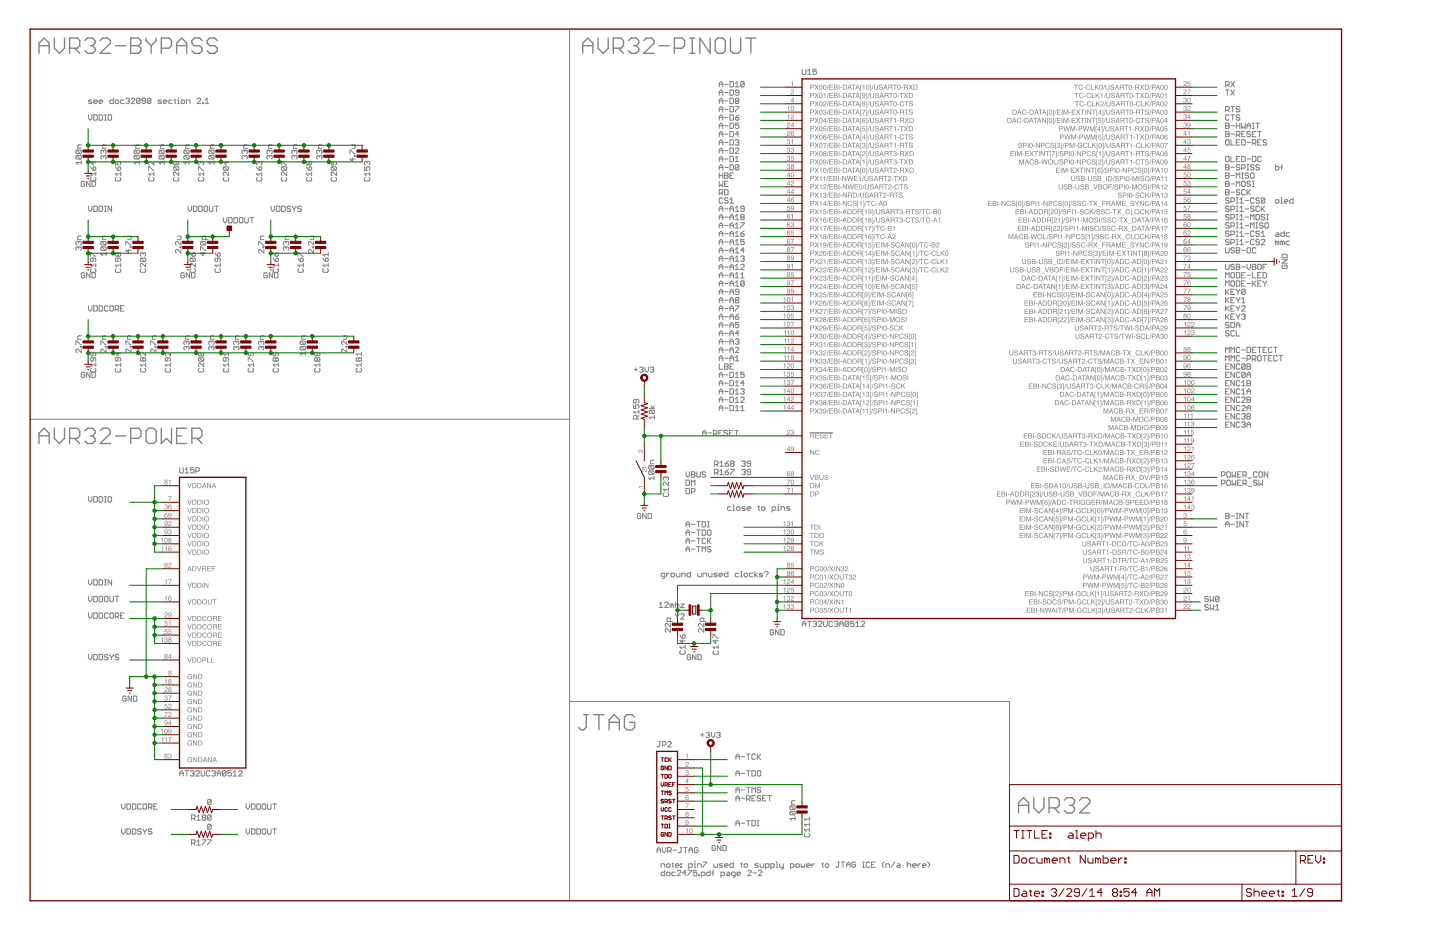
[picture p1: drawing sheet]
<svg xmlns="http://www.w3.org/2000/svg" width="432mm" height="279mm" viewBox="0 0 432 279" stroke-linecap="round" stroke-linejoin="round" font-family="sans-serif">
<g fill="none" stroke="#808080" stroke-width=".3">
<path d="M170.8 8.7v261.3M27.6 30h-.8l-.3 .2 .3 .3h.5l.3 .3-.3 .3h-.8M28.1 30.5h1.1l-.3-.5h-.5l-.3 .2v.6l.3 .3h.5M29.7 30.5h1.1l-.3-.5h-.5l-.3 .2v.6l.3 .3h.5M34 29.4v1.7h-.8l-.3-.3v-.6l.3-.2h.8M34.8 30h.5l.3 .2v.6l-.3 .3h-.5l-.3-.3v-.6zM37.2 30h-.8l-.3 .2v.6l.3 .3h.8M37.7 29.7l.3-.3h.5l.3 .3-.3 .5M38.3 30.2h.2M38.5 30.2l.3 .3-.3 .6h-.5l-.3-.3M39.3 29.7l.3-.3h.6l.2 .3v.3l-1.1 1.1h1.1M42 29.7v1.1l-.3 .3h-.5l-.2-.3"/>
<path d="M42 29.7l-.3-.3h-.5l-.2 .3v1.1M42 29.7l-1 1.1M43.6 30.2h-.8l-.2-.2 .2-.6h.5l.3 .3v1.1l-.3 .3h-.5l-.2-.3M45.2 29.7v1.1l-.2 .3h-.6l-.2-.3M45.2 29.7l-.2-.3h-.6l-.2 .3v1.1M45.2 29.7l-1 1.1M48.4 30h-.8l-.2 .2 .2 .3h.6l.2 .3-.2 .3h-.8M49 30.5h1l-.2-.5h-.6l-.2 .2v.6l.2 .3h.6M51.6 30h-.8l-.2 .2v.6l.2 .3h.8M52.2 30h.5M52.5 29.7v1.1l.2 .3M53.3 31.1h.5"/>
<path d="M53.3 30h.2v1.1M53.5 29.2v.2M54.3 30.2l.3-.2h.5l.3 .2v.6l-.3 .3h-.5l-.3-.3zM55.9 31.1v-1.1h.8l.3 .2v.9M59.1 29.7l.3-.3h.5l.3 .3v.3l-1.1 1.1h1.1M60.7 30.8h.3v.3h-.3zM61.5 31.1h1.1M61.5 30l.6-.6v1.7M23.1 46.6h1l.3 .3v.5l-.3 .3M23.1 45h1l.3 .3v.5l-.3 .3M23.1 46.6l-.3 .3v.5l.3 .3h1M23.1 45l-.3 .3v.5l.3 .3h1"/>
<path d="M23.1 46.6l1 1.1M23.1 45l1 1.1M24.4 48.7h-1.6l.5 .6M24.4 48.2v1.1M24.4 43.4h-.8l-.3 .3v.8h1.1M25.4 54.6l-.3-.2h-.5l-.2 .2v1l.2 .3h.5l.3-.3v-.5h-.5M27 54.4v1.5l-1-1.5v1.5M27.6 54.4h.7l.3 .2v1l-.3 .3h-.7zM31.1 46.9l-.3-.3-.6 .3v.5l.3 .3M31.1 46.9l.2-.3 .5 .3v.5l-.2 .3M31.1 45.3l-.3-.3-.6 .3v.5l.3 .3M31.1 45.3l.2-.3 .5 .3v.5l-.2 .3"/>
<path d="M31.1 45.3v.3M31.1 46.9v.2M31.8 43.4h-.7l-.3 .3v.8h1M40.5 46.6h1l.3 .3v.5l-.3 .3M40.5 46.6l-.3 .3v.5l.3 .3h1M40.5 45l-.3 .3v.5l.3 .3h1M40.5 45h1l.3 .3v.5l-.3 .3M40.5 46.6l1 1.1M40.5 45l1 1.1M41.8 48.7h-1.6l.5 .6M41.8 43.4h-.8l-.3 .3v.8h1.1M41.8 48.2v1.1"/>
<path d="M47.9 46.6l-.2 .3v.5l.2 .3h1.1M47.9 46.6h1.1l.3 .3v.5l-.3 .3M47.9 45l-.2 .3v.5l.2 .3h1.1M47.9 45h1.1l.3 .3v.5l-.3 .3M47.9 46.6l1.1 1.1M47.9 45l1.1 1.1M49.3 48.7h-1.6l.5 .6M49.3 43.4h-.8l-.3 .3v.8h1.1M49.3 48.2v1.1M55.4 46.6l-.3 .3v.5l.3 .3h1.1M55.4 46.6h1.1l.2 .3v.5l-.2 .3M55.4 45l-.3 .3v.5l.3 .3h1.1"/>
<path d="M55.4 45h1.1l.2 .3v.5l-.2 .3M55.4 46.6l1.1 1.1M55.4 45l1.1 1.1M56.7 48.7h-1.6l.6 .6M56.7 43.4h-.8l-.2 .3v.8h1M56.7 48.2v1.1M62.9 46.6l-.3 .3v.5l.3 .3h1M62.9 46.6h1l.3 .3v.5l-.3 .3M62.9 45l-.3 .3v.5l.3 .3h1M62.9 45h1l.3 .3v.5l-.3 .3M62.9 46.6l1 1.1M62.9 45l1 1.1"/>
<path d="M64.2 48.7h-1.6l.5 .6M64.2 43.4h-.8l-.3 .3v.8h1.1M64.2 48.2v1.1M73.4 46.9l-.3-.3-.5 .3v.5l.2 .3M73.4 45.3l-.3-.3-.5 .3v.5l.2 .3M73.4 46.9l.2-.3 .5 .3v.5l-.2 .3M73.4 45.3l.2-.3 .5 .3v.5l-.2 .3M73.4 45.3v.3M73.4 46.9v.2M74.1 43.4h-.7l-.3 .3v.8h1M80.8 45.3l-.2-.3-.6 .3v.5l.3 .3M80.8 46.9l-.2-.3-.6 .3v.5l.3 .3"/>
<path d="M80.8 46.9l.3-.3 .5 .3v.5l-.2 .3M80.8 45.3l.3-.3 .5 .3v.5l-.2 .3M80.8 45.3v.3M80.8 46.9v.2M81.6 43.4h-.8l-.2 .3v.8h1M88.3 46.9l-.3-.3-.5 .3v.5l.3 .3M88.3 46.9l.3-.3 .5 .3v.5l-.3 .3M88.3 45.3l-.3-.3-.5 .3v.5l.3 .3M88.3 45.3l.3-.3 .5 .3v.5l-.3 .3M88.3 45.3v.3M88.3 46.9v.2M89.1 43.4h-.8l-.3 .3v.8h1.1"/>
<path d="M95.8 46.9l-.3-.3-.5 .3v.5l.2 .3M95.8 46.9l.2-.3 .6 .3v.5l-.3 .3M95.8 45.3l-.3-.3-.5 .3v.5l.2 .3M95.8 45.3l.2-.3 .6 .3v.5l-.3 .3M95.8 45.3v.3M95.8 46.9v.2M96.6 43.4h-.8l-.3 .3v.8h1.1M104.9 46.1v-1.1h.3l1 1.1h.3M105.5 43.4h1v.8l-.3 .3h-.7M105.7 47.4v1.1l-.8-.8h1.6M106.2 46.6h.3v.3h-.3zM382.4 49.4v1.5h.8l.3-.2v-.5l-.3-.3h-.8"/>
<path d="M382.7 59.8h.5l.3 .3v.5l-.3 .3h-.5l-.3-.3v-.5zM384 59.3h.3v1.6M384 50.2h.6M384.6 49.4l-.3 .2v1.3M387.8 59.3v1.6h-.8l-.3-.3v-.5l.3-.3h.8M23.6 72.6l.2-.2 .6 .2v.6l-.3 .2M23.6 74.3l.2-.3 .6 .3v.5l-.3 .3M23.6 72.6l-.3-.2-.5 .2v.6l.3 .2M23.6 74.3l-.3-.3-.5 .3v.5l.3 .3M23.6 72.6v.3M23.6 74.3v.2M24.4 70.8h-.8l-.3 .3v.7h1.1"/>
<path d="M30.5 74l1.1 1.1M30.5 72.4l1.1 1M30.5 72.4l-.3 .2v.6l.3 .2h1.1M30.5 74l-.3 .3v.5l.3 .3h1.1M30.5 72.4h1.1l.2 .2v.6l-.2 .2M30.5 74h1.1l.2 .3v.5l-.2 .3M31.8 70.8h-.7l-.3 .3v.7h1M31.8 75.6v1.1M31.8 76.1h-1.6l.6 .6M37.7 73.4v-1l1.6 1M38.2 70.8h1.1v.8l-.2 .2h-.9M38.5 74.8v1.1l-.8-.8h1.6"/>
<path d="M39.1 74h.2v.3h-.2zM53.2 70.8h1.1v.8l-.3 .2h-.8M54 74h.3v.3h-.3zM54.3 74.8v1.1l-1.1-1.1-.6 .3v.5l.3 .3M54.3 72.4v1l-1.1-1-.6 .2v.6l.3 .2M60.1 75.1v-1.1h.3l1 1.1h.3M60.4 72.4h1l.3 .2v.6l-.3 .2M60.4 72.4l-.3 .2v.6l.3 .2h1M60.4 72.4l1 1M60.9 75.6v1.1l-.8-.8h1.6M61.7 71.8v-.7l-.3-.3h-.5l-.3 .3v.7h1.6M77.5 73.4v-1h.3l1.1 1h.2"/>
<path d="M78.9 74h.2v.3h-.2zM79.1 74.8v1.1l-1-1.1-.6 .3v.5l.3 .3M79.1 70.8h-.8l-.2 .3v.7h1M85.8 72.6l.3-.2 .5 .2v.6l-.3 .2M85.8 74.3l-.3-.3-.5 .3v.5l.3 .3M85.8 74.3l.3-.3 .5 .3v.5l-.3 .3M85.8 72.6l-.3-.2-.5 .2v.6l.3 .2M85.8 72.6v.3M85.8 74.3v.2M86.6 70.8h-.8l-.3 .3v.7h1.1M93 70.8h1.1v.8l-.3 .2h-.8M93.8 74h.3v.3h-.3z"/>
<path d="M94.1 72.4v1l-1.1-1-.5 .2v.6l.2 .2M94.1 74.8v1.1l-1.1-1.1-.5 .3v.5l.2 .3M382.7 69.8h.5l.3 .3v.8h-.8l-.3-.3 .3-.3h.8M383 72.6l-.6-.3v1.1M383 72.6l.2-.3 .3 .3v.8M383 72.6v.8M384 60.9h.6M384.5 77.9h1.5l-1.5 1h1.5M384.6 72.6l-.6-.3v1.1M384.6 72.6v.8M384.6 72.6l.2-.3 .3 .3v.8M384.7 79.5l-.2 .2v.5l.2 .3h1l.3-.3v-.5l-.3-.2h-.5v.5"/>
<path d="M384.7 76.2h1l.3 .3v.8h-1.5v-.8zM385.1 69.3v1.6h-.8l-.3-.3v-.5l.3-.3h.8M385.1 60.4h1.1l-.3-.6h-.5l-.3 .3v.5l.3 .3h.5M386.7 72.3h-.8l-.3 .3v.5l.3 .3h.8M386.7 69.8h-.8l-.3 .3v.5l.3 .3h.8M25.4 82l-.3-.3h-.5l-.2 .3v1l.2 .3h.5l.3-.3v-.5h-.5M27 81.7v1.6l-1-1.6v1.6M27.6 81.7h.7l.3 .3v1l-.3 .3h-.7zM55.3 82l-.3-.3h-.5l-.3 .3v1l.3 .3h.5l.3-.3v-.5h-.6M56.9 81.7v1.6l-1.1-1.6v1.6M57.4 81.7h.8l.3 .3v1l-.3 .3h-.8zM80.2 82l-.3-.3h-.5l-.3 .3v1l.3 .3h.5l.3-.3v-.5h-.6"/>
<path d="M81.7 81.7v1.6l-1-1.6v1.6M82.3 81.7h.8l.3 .3v1l-.3 .3h-.8zM22.8 103.3v-1h.3l1 1h.3M24.1 103.8h.3v.3h-.3zM24.4 104.7v1l-1.1-1-.5 .2v.6l.3 .2M24.4 100.6h-.8l-.3 .3v.8h1.1M25.4 111.9l-.3-.3h-.5l-.2 .3v1l.2 .3h.5l.3-.3v-.5h-.5M27 111.6v1.6l-1-1.6v1.6M27.6 111.6h.7l.3 .3v1l-.3 .3h-.7zM30.2 103.3v-1h.3l1.1 1h.2M31.6 103.8h.2v.3h-.2zM31.8 100.6h-.7l-.3 .3v.8h1"/>
<path d="M31.8 104.7v1l-1-1h-.3l-.3 .2v.6l.3 .2M37.7 103.3v-1l1.6 1M39.1 103.8h.2v.3h-.2zM39.3 104.7v1l-1.1-1-.5 .2v.6l.3 .2M39.3 100.6h-.8l-.3 .3v.8h1.1M45.2 103.3v-1h.2l1.1 1h.3M46.5 103.8h.3v.3h-.3zM46.8 104.7v1l-1.1-1-.5 .2v.6l.2 .2M46.8 100.6h-.8l-.3 .3v.8h1.1M55.9 102.5v.3M55.9 104.1v.3M55.9 104.1l.3-.2 .5 .2v.5l-.2 .3"/>
<path d="M55.9 102.5l.3-.2 .5 .2v.6l-.2 .2M55.9 102.5l-.2-.2-.6 .2v.6l.3 .2M55.9 104.1l-.2-.2-.6 .2v.5l.3 .3M56.7 100.6h-.8l-.2 .3v.8h1M63.4 102.5l.3-.2 .5 .2v.6l-.3 .2M63.4 104.1l.3-.2 .5 .2v.5l-.3 .3M63.4 102.5l-.3-.2-.5 .2v.6l.3 .2M63.4 104.1l-.3-.2-.5 .2v.5l.3 .3M63.4 102.5v.3M63.4 104.1v.3M64.2 100.6h-.8l-.3 .3v.8h1.1M70.9 102.5l-.3-.2-.5 .2v.6l.2 .2"/>
<path d="M70.9 102.5l.2-.2 .6 .2v.6l-.3 .2M70.9 104.1l-.3-.2-.5 .2v.5l.2 .3M70.9 104.1l.2-.2 .6 .2v.5l-.3 .3M70.9 102.5v.3M70.9 104.1v.3M71.7 100.6h-.8l-.3 .3v.8h1.1M78.3 102.5l.3-.2 .5 .2v.6l-.2 .2M78.3 104.1l.3-.2 .5 .2v.5l-.2 .3M78.3 102.5l-.2-.2-.6 .2v.6l.3 .2M78.3 104.1l-.2-.2-.6 .2v.5l.3 .3M78.3 102.5v.3M78.3 104.1v.3"/>
<path d="M79.1 100.6h-.8l-.2 .3v.8h1M90.3 102.3h1l.3 .2v.6l-.3 .2M90.3 102.3l-.3 .2v.6l.3 .2h1M90.3 103.9h1l.3 .2v.5l-.3 .3M90.3 103.9l-.3 .2v.5l.3 .3h1M90.3 103.9l1 1M90.3 102.3l1 1M91.6 100.6h-.8l-.3 .3v.8h1.1M91.6 106h-1.6l.5 .5M91.6 105.5v1M103 100.6h1v.9l-.2 .2h-.8M103.8 103.8h.2v.3h-.2z"/>
<path d="M104 104.7v1l-1-1-.6 .2v.6l.3 .2M104 102.3v1l-1-1-.6 .2v.6l.3 .2M190.2 110.8h1M190.7 110.3v1M191.8 110.3l.2-.3h.6l.2 .3-.2 .5M192.3 110.8h.3M192.6 110.8l.2 .3-.2 .5h-.6l-.2-.3M193.4 110v1.1l.5 .5 .5-.5v-1.1M195 110.3l.3-.3h.5l.2 .3-.2 .5M195.5 110.8h.3M195.8 110.8l.2 .3-.2 .5h-.5l-.3-.3M9 125.7h161.8"/>
<path d="M194.6 122.4h1.6M194.8 139.6h1.1l.2 .2v.6l-.2 .3M194.8 139.6l-.3 .2v.6l.3 .3h1.1M194.8 139.6l1.1 1.1M194.9 123h1.1l.2 .2v.5l-.2 .3M194.9 123l-.3 .2v.5l.3 .3h1.1M194.9 123l1.1 1M195.2 121.6l.5 .8 .5-.8M196.1 138h-.8l-.2 .2v.8h1M196.2 125.1h-1.6l.6 .5M196.2 124.6v1M222.4 138.5l.3-.3h.5l.3 .3-.3 .5"/>
<path d="M222.9 139h.3M223.2 139l.3 .3-.3 .5h-.5l-.3-.3M225.1 139h-.8l-.3-.3 .3-.5h.5l.3 .3v1l-.3 .3h-.5l-.3-.3M192.2 154.2l-.3-.3h-.5l-.3 .3v1l.3 .3h.5l.3-.3v-.5h-.6M193.8 153.9v1.6l-1.1-1.6v1.6M194.3 153.9h.8l.3 .3v1l-.3 .3h-.8zM194.8 141.2h1.1l.2 .3v.5l-.2 .3M194.8 141.2l-.3 .3v.5l.3 .3h1.1M194.8 141.2l1.1 1.1M196.1 143.3h-1.6l.6 .5M196.1 142.8v1M219.2 151.9h-.8l-.2 .3v.5l.2 .3h.8"/>
<path d="M219.8 153h.5M219.8 151.4h.2v1.6M220.8 152.2l.3-.3h.5l.3 .3v.5l-.3 .3h-.5l-.3-.3zM222.4 141l.3-.3h.5l.3 .3-.3 .5M222.9 141.5h.3M223.2 141.5l.3 .3-.3 .5h-.5l-.3-.3M223.5 151.9h-.8l-.3 .3 1.1 .5-.3 .3h-.8M224 152.5h1.1l-.2-.6h-.6l-.3 .3v.5l.3 .3h.6M225.1 141.5h-.8l-.3-.3 .3-.5h.5l.3 .3v1l-.3 .3h-.5l-.3-.3M227.2 151.9h.6M227.5 151.7v1l.3 .3M228.3 152.2l.3-.3h.5l.3 .3v.5l-.3 .3h-.5l-.3-.3z"/>
<path d="M231.5 153h.8l.3-.3v-.5l-.3-.3h-.8v1.6M233.1 151.9h.3v1.1M233.1 153h.6M233.4 151.1v.3M234.2 153v-1.1h.8l.3 .3v.8M236.9 151.9h-.8l-.3 .3 1.1 .5-.3 .3h-.8M199.3 172.9h-.8l-.3-.3v-.5l.3-.2h.8v1.3l-.5 .2M199.9 171.9v1M200.7 171.9h-.3l-.5 .5M201.2 172.1l.3-.2h.5l.2 .2v.5l-.2 .3h-.5l-.3-.3zM202.8 171.9v.7l.3 .3h.8v-1M204.4 172.9v-1h.8l.3 .2v.8"/>
<path d="M207.1 171.3v1.6h-.8l-.3-.3v-.5l.3-.2h.8M209.2 171.9v.7l.3 .3h.8v-1M210.8 172.9v-1h.8l.3 .2v.8M212.4 171.9v.7l.3 .3h.8v-1M215.1 171.9h-.8l-.3 .2 .3 .3h.5l.3 .2-.3 .3h-.8M215.6 172.4h1.1l-.3-.5h-.5l-.3 .2v.5l.3 .3h.5M218.3 171.3v1.6h-.8l-.3-.3v-.5l.3-.2h.8M221.5 171.9h-.8l-.2 .2v.5l.2 .3h.8M222.1 171.3h.2v1.6M222.1 172.9h.5M223.1 172.1l.3-.2h.5l.3 .2v.5l-.3 .3h-.5l-.3-.3zM225.8 171.9h-.8l-.3 .2v.5l.3 .3h.8"/>
<path d="M226.3 171.3v1.6M227.1 171.9l-.8 .5 .8 .5M228.7 171.9h-.8l-.2 .2 .2 .3h.6l.2 .2-.2 .3h-.8M229.3 171.6l.2-.3h.6l.2 .3v.3l-.5 .5M229.8 172.6v.3M197.7 181.1l.5-.6v1.6M197.7 182.1h1.1M199.3 180.8l.3-.3h.5l.3 .3v.3l-1.1 1h1.1M201.1 186.3v-.8l-.3-.2h-.5l-.3 .2v.8h1.6M201.1 186.9v1l-1.1-1-.5 .2v.6l.3 .2M201.1 188.5v1l-1.1-1-.5 .2v.6l.3 .2M201.4 181.3l-.5-.2v1"/>
<path d="M201.4 181.3v.8M201.4 181.3l.3-.2 .3 .2v.8M202.5 181.3l.3-.2h.5l.3 .2v.8M202.5 180.5v1.6M204.1 181.1h1.1l-1.1 1h1.1M207.1 196.5l-.3-.3h-.5l-.2 .3v1l.2 .3h.5l.3-.3v-.5h-.5M208.7 196.2v1.6l-1-1.6v1.6M209.3 196.2h.7l.3 .3v1l-.3 .3h-.7zM211.1 186.9v1l-1.1-1h-.3l-.3 .2v.6l.3 .2M211.1 188.5v1l-1.1-1-.6 .2v.6l.3 .2M211.1 186.3v-.8l-.3-.2h-.6l-.2 .2v.8h1.6M232 189l-.3-.2h-.5l-.3 .2v1.1l.3 .2h.5l.3-.2v-.6h-.5"/>
<path d="M233.6 188.8v1.5l-1-1.5v1.5M234.1 188.8h.8l.3 .2v1.1l-.3 .2h-.8zM240.6 187.8v-1l.5-.6 .5 .6v1M240.6 187h1M242.2 186.2h1M242.7 186.2v1.6M243.8 186.5l.2-.3h.6l.2 .3-.2 .5M244.3 187h.3M244.6 187l.2 .3-.2 .5h-.6l-.2-.2M245.4 186.5l.2-.3h.6l.2 .3v.3l-1 1h1M247 186.2v1.4l.2 .2h.6l.3-.2v-1.4M249.6 186.5l-.2-.3h-.5l-.3 .3v1.1l.3 .2h.5l.2-.2"/>
<path d="M250.2 186.5l.3-.3h.5l.2 .3-.2 .5M250.7 187h.3M251 187l.2 .3-.2 .5h-.5l-.3-.2M251.8 187h1.1M251.8 187.8v-1l.5-.6 .6 .6v1M254.5 186.5l-.3-.3h-.5l-.3 .3v1.1M254.5 186.5v1.1l-.3 .2h-.5l-.3-.2M254.5 186.5l-1.1 1.1M256.1 186.2h-1.1v.8l.5-.2 .6 .2v.6l-.3 .2h-.5l-.3-.2M256.6 187.8h1.1M256.6 186.8l.5-.6v1.6M258.2 186.5l.3-.3h.5l.3 .3v.3l-1.1 1h1.1"/>
<path d="M37.8 208.9l-.2-.2h-.5l-.3 .2v1.1l.3 .2h.5l.2-.2v-.6h-.5M39.4 208.7v1.5l-1-1.5v1.5M40 208.7h.8l.2 .2v1.1l-.2 .2h-.8zM170.8 210.3h131.9v24.9M210.6 219.8v1.1M211.7 219.8l.3-.2h.5l.2 .2-.2 .5M213.3 219.6v1l.5 .5 .5-.5v-1M214.9 219.8l.3-.2h.5l.2 .2-.2 .5M53.9 232.6v-1l.5-.6 .5 .6v1M53.9 231.8h1M55.5 231h1.1M56 231v1.6"/>
<path d="M57.1 231.3l.3-.3h.5l.3 .3-.3 .5M57.6 231.8h.3M57.9 231.8l.3 .3-.3 .5h-.5l-.3-.2M58.7 231.3l.3-.3h.5l.3 .3v.3l-1.1 1h1.1M60.3 231v1.4l.3 .2h.5l.3-.2v-1.4M63 231.3l-.3-.3h-.5l-.3 .3v1.1l.3 .2h.5l.3-.2M63.3 239.9l-.3-.3h-.5l-.2 .3v1.1M63.3 239.9v1.1l-.3 .2h-.5l-.2-.2M63.3 239.9l-1 1.1M63.5 231.3l.3-.3h.5l.3 .3-.3 .5M64.1 231.8h.2M64.3 231.8l.3 .3-.3 .5h-.5l-.3-.2"/>
<path d="M65.1 231.8h1.1M65.1 232.6v-1l.6-.6 .5 .6v1M67.8 231.3l-.3-.3h-.5l-.3 .3v1.1M67.8 231.3v1.1l-.3 .2h-.5l-.3-.2M67.8 231.3l-1.1 1.1M69.4 231h-1.1v.8l.6-.2 .5 .2v.6l-.3 .2h-.5l-.3-.2M69.9 232.6h1.1M69.9 231.6l.6-.6v1.6M71.5 231.3l.3-.3h.5l.3 .3v.3l-1.1 1h1.1M210.1 220.3h1M212.2 220.3h.3M212.5 220.3l.2 .3-.2 .5h-.5l-.3-.2"/>
<path d="M215.4 220.3h.3M215.7 220.3l.2 .3-.2 .5h-.5l-.3-.2M63.3 247.4l-.3-.3h-.5l-.2 .3v1M63.3 247.4v1l-.3 .3h-.5l-.2-.3M63.3 247.4l-1 1M197 255.7v-1.1l.5-.5 .6 .5v1.1M197 254.9h1.1M198.6 254.1v1l.5 .6 .6-.6v-1M199.9 259.2l.2-.2h.6l.2 .2v.6l-.2 .2h-.6l-.2-.2zM200.2 255.1h.8l.3-.2v-.6l-.3-.2h-.8v1.6M200.7 255.1l.6 .6M201.5 259h.5"/>
<path d="M201.7 258.7v1.1l.3 .2M201.8 254.9h1.1M202.5 259.5h1.1l-.3-.5h-.5l-.3 .2v.6l.3 .2h.5M204 254.1h.5M204.1 259h.3v.2h-.3zM204.1 259.8h.3v.2h-.3zM204.2 254.1v1.3l-.2 .3-.6-.3M205 254.1h1.1M205.6 254.1v1.6M206.6 254.9h1.1M206.6 255.7v-1.1l.6-.5 .5 .5v1.1M208.2 259h.2v1"/>
<path d="M208.4 258.1v.3M209.3 254.3l-.3-.2h-.5l-.3 .2v1.1l.3 .3h.5l.3-.3v-.5h-.5M210.8 258.4h1.1l-1.1 1.6M214 259v.8l.3 .2h.8v-1M214.5 253.7l-.2-.2h-.5l-.3 .2v1.1l.3 .2h.5l.2-.2v-.6h-.5M216.2 253.5v1.5l-1.1-1.5v1.5M216.7 259h-.8l-.3 .2 1.1 .6-.3 .2h-.8M216.7 253.5h.8l.3 .2v1.1l-.3 .2h-.8zM217.2 259.5h1.1l-.3-.5h-.5l-.3 .2v.6l.3 .2h.5M219.9 258.4v1.6h-.8l-.3-.2v-.6l.3-.2h.8M222.1 259h.5M222.3 258.7v1.1l.3 .2"/>
<path d="M223.1 259.2l.3-.2h.5l.3 .2v.6l-.3 .2h-.5l-.3-.2zM227.4 259h-.8l-.3 .2 1.1 .6-.3 .2h-.8M227.9 259v.8l.3 .2h.8v-1M232.7 258.4h.3v1.6M233.8 259v.8l.3 .2h.8M234.9 259v1.3l-.6 .2M237.1 241.6l-.3 .3v.5l.3 .3h1.1M237.1 241.6l1.1 1.1M237.1 241.6h1.1l.2 .3v.5l-.2 .3M237.1 243.2h1.1l.2 .3v.5l-.2 .3M237.1 243.2l-.3 .3v.5l.3 .3h1.1M237.1 243.2l1.1 1.1"/>
<path d="M238.4 245.4h-1.6l.6 .5M238.4 244.8v1.1M238.4 240h-.8l-.2 .3v.8h1M238.9 259h.5l.3 .2v.6l-.3 .2h-.5l-.3-.2v-.6zM240.2 259v.8l.3 .2 .3-.2 .2 .2 .3-.2v-.8M241.8 259.5h1.1l-.3-.5h-.5l-.3 .2v.6l.3 .2h.5M243.4 259v1M244.2 259h-.2l-.6 .5M246.4 259h.5M246.7 258.7v1.1l.2 .2M247.7 259h.5l.3 .2v.6l-.3 .2h-.5l-.2-.2v-.6zM251.2 258.4h.5"/>
<path d="M251.5 258.4v1.4l-.3 .2-.5-.2M252.3 258.4h1M252.8 258.4v1.6M253.9 259.2h1M256.5 258.7l-.2-.3h-.6l-.2 .3v1.1l.2 .2h.6l.2-.2v-.6h-.5M258.7 258.4h.5M259 258.4v1.6M260.8 258.7l-.3-.3h-.5l-.2 .3v1.1l.2 .2h.5l.3-.2M261.3 259.2h.6M262.4 258.4h-1.1v1.6h1.1M265.1 258.4l-.5 .6v.5l.5 .5M268.3 258.4l-1.1 1.6"/>
<path d="M269.1 259h.5l.3 .2v.8h-.8l-.3-.2 .3-.3h.8M272.1 259.2l.2-.2h.5l.3 .2v.8M272.1 258.4v1.6M273.7 259.5h1l-.3-.5h-.5l-.2 .2v.6l.2 .2h.5M275.3 259v1M276.1 259h-.3l-.5 .5M276.6 259.5h1.1l-.3-.5h-.5l-.3 .2v.6l.3 .2h.5M278.2 258.4l.5 .6v.5l-.5 .5M198.2 260v-1h.9l.2 .2v.8M199.3 260.9v1.6h-.8l-.3-.3v-.5l.3-.2h.8M199.9 261.7l.2-.2h.6l.2 .2v.5l-.2 .3h-.6l-.2-.3zM202.5 261.5h-.8l-.2 .2v.5l.2 .3h.8"/>
<path d="M203.1 261.2l.2-.3h.6l.2 .3v.3l-1 1h1M205.7 261.7h-1l.8-.8v1.6M206.3 260.9h1v.3l-1 1v.3M206.5 260h.8l.3-.2v-.6l-.3-.2h-.8v1.5M208.2 260h.5M208.9 260.9h-1v.8l.8-.2 .2 .2v.5l-.2 .3h-.5l-.3-.3M209.2 260v-1h.8l.3 .2v.8M209.5 262.2h.2v.3h-.2zM210.3 262.5h.8l.2-.3v-.5l-.2-.2h-.8v1.5M213 260.9v1.6h-.8l-.3-.3v-.5l.3-.2h.8M213.5 261.7h.5M214 260.9l-.2 .3v1.3"/>
<path d="M216.2 262.5h.8l.2-.3v-.5l-.2-.2h-.8v1.5M218 261.5h.6l.2 .2v.8h-.8l-.2-.3 .2-.2h.8M220.4 262.5h-.8l-.2-.3v-.5l.2-.2h.8v1.3l-.5 .2M221 262h1l-.2-.5h-.5l-.3 .2v.5l.3 .3h.5M224.2 261.2l.3-.3h.5l.3 .3v.3l-1.1 1h1.1M225.8 261.7h1.1M227.4 261.2l.3-.3h.5l.3 .3v.3l-1.1 1h1.1M229.5 260h.8l.3-.2v-.6l-.3-.2h-.8v1.5M231.1 260h.8l.3-.2v-.6l-.3-.2h-.8v1.5M232.7 260h.6M237 260h.8l.3-.2v-.6l-.3-.2h-.8v1.5M253.9 260v-1l.5-.6 .5 .6v1"/>
<path d="M258.7 260h.5M265.6 260v-1h.8l.3 .2v.8"/>
</g>
<g fill="none" stroke="#808080" stroke-width=".4">
<path d="M11.7 16v-3.1l1.5-1.5 1.6 1.5v3.1M11.7 13.7h3.1M16.3 11.4v3.1l1.5 1.5 1.5-1.5v-3.1M20.9 14.5h2.3l.7-.8v-1.5l-.7-.8h-2.3v4.6M22.4 14.5l1.5 1.5M25.5 12.2l.7-.8h1.5l.8 .8v.7l-.8 .8M27 13.7h.7M27.7 13.7l.8 .8v.7l-.8 .8h-1.5l-.7-.8M30 12.2l.8-.8h1.5l.8 .8v.7l-3.1 3.1h3.1M34.6 13.7h3.1M39.2 11.4h2.3l.8 .8v.7l-.8 .8 .8 .8v.7l-.8 .8h-2.3zM39.2 13.7h2.3"/>
<path d="M43.8 11.4v.8l1.5 1.5M45.3 13.7v2.3M46.8 11.4v.8l-1.5 1.5M48.4 14.5h2.3l.7-.8v-1.5l-.7-.8h-2.3v4.6M53 16v-3.1l1.5-1.5 1.5 1.5v3.1M53 13.7h3M60.6 12.2l-.8-.8h-1.5l-.8 .8v.7l.8 .8h1.5l.8 .8v.7l-.8 .8h-1.5l-.8-.8M65.2 12.2l-.8-.8h-1.5l-.8 .8v.7l.8 .8h1.5l.8 .8v.7l-.8 .8h-1.5l-.8-.8M174.7 13.7h3.1M174.7 16v-3.1l1.6-1.5 1.5 1.5v3.1M179.3 11.4v3.1l1.5 1.5 1.6-1.5v-3.1M183.9 14.5h2.3l.8-.8v-1.5l-.8-.8h-2.3v4.6"/>
<path d="M185.4 14.5l1.6 1.5M188.5 12.2l.8-.8h1.5l.7 .8v.7l-.7 .8M190 13.7h.8M190.8 13.7l.7 .8v.7l-.7 .8h-1.5l-.8-.8M193.1 12.2l.7-.8h1.6l.7 .8v.7l-3 3.1h3M197.7 13.7h3M202.2 14.5h2.3l.8-.8v-1.5l-.8-.8h-2.3v4.6M206.8 11.4h1.5M206.8 16h1.5M207.6 11.4v4.6M212.9 11.4v4.6l-3-4.6v4.6M215.2 11.4h1.5l.8 .8v3l-.8 .8h-1.5l-.7-.8v-3z"/>
<path d="M219 11.4v3.8l.8 .8h1.5l.8-.8v-3.8M223.6 11.4h3.1M225.1 11.4v4.6M11.7 133v-3.1l1.5-1.5 1.6 1.5v3.1M11.7 130.7h3.1M16.3 128.4v3l1.5 1.6 1.5-1.6v-3M20.9 131.4h2.3l.7-.7v-1.6l-.7-.7h-2.3v4.6M22.4 131.4l1.5 1.6M25.5 129.1l.7-.7h1.5l.8 .7v.8l-.8 .8M27 130.7h.7M27.7 130.7l.8 .7v.8l-.8 .8h-1.5l-.7-.8M30 129.1l.8-.7h1.5l.8 .7v.8l-3.1 3.1h3.1"/>
<path d="M34.6 130.7h3.1M39.2 131.4h2.3l.8-.7v-1.6l-.8-.7h-2.3v4.6M44.6 128.4h1.5l.7 .7v3.1l-.7 .8h-1.5l-.8-.8v-3.1zM48.4 128.4v4.6l1.5-1.6 1.5 1.6v-4.6M53 130.7h1.5M56 128.4h-3v4.6h3M57.5 131.4h2.3l.8-.7v-1.6l-.8-.7h-2.3v4.6M59.1 131.4l1.5 1.6M175 214.2h1.6M175.8 214.2v3.9l-.8 .7h-.8l-.7-.7M178.1 214.2h3M179.6 214.2v4.6"/>
<path d="M182.6 218.8v-3l1.6-1.6 1.5 1.6v3M182.6 216.5h3.1M190.3 215l-.8-.8h-1.5l-.8 .8v3.1l.8 .7h1.5l.8-.7v-1.6h-1.5M310 239.1v3.1l1.5 1.5 1.5-1.5v-3.1M319.2 239.9l.7-.8h1.5l.8 .8v.8l-.8 .7M323.7 239.9l.8-.8h1.5l.8 .8v.8l-3.1 3h3.1M305.4 243.7v-3l1.5-1.6 1.6 1.6v3M305.4 241.4h3.1M314.6 242.2h2.3l.7-.8v-1.5l-.7-.8h-2.3v4.6M316.1 242.2l1.5 1.5M320.7 241.4h.7M321.4 241.4l.8 .8v.8l-.8 .7h-1.5l-.7-.7"/>
</g>
<g fill="#808080">
<path d="M192.5 140.1h1.4v.2h-1l-.1 .3z" fill-rule="evenodd"/>
<path d="M191.4 145.8h1.5v.2h-1.1l-.1 .4z" fill-rule="evenodd"/>
<path d="M192.6 140.6a1.01 1.01 0 0 1 1.2 .7v-.8h.2v1l-.5-.2a.51 .51 0 0 0-.3-.5 .51 .51 0 0 0-.5 .1l.3 .6-.5-.3z" fill-rule="evenodd"/>
<path d="M191.5 134.9a1.01 1.01 0 0 1 1.2 .7v-.8h.2v1l-.5-.2a.51 .51 0 0 0-.3-.5 .51 .51 0 0 0-.5 0l.3 .6-.5-.3z" fill-rule="evenodd"/>
</g>
<path d="M53.9 140.2v1.3l.3 .3h.5l.2-.3v-1.3M55.5 141.8h1.1M55.5 140.7l.5-.5v1.6M58.2 140.2h-1.1v.8l.5-.3 .6 .3v.5l-.3 .3h-.5l-.3-.3M58.7 141.3h.8l.3-.3v-.5l-.3-.3h-.8v1.6" fill="none" stroke="#808080" stroke-width=".3"/>
<g fill="#808080">
<path d="M56.2 149.8h.2l.4 1.3 .4-1.3h.3l-.6 1.5h-.2zM57.9 150v1.2l.5-.1 .3-.2a.63 .63 0 0 0-.1-.7 .63 .63 0 0 0-.7-.2zM57.7 149.8h.6a.76 .76 0 0 1 .6 .8 .76 .76 0 0 1-.6 .7h-.6zM59.4 150v1.2l.5-.1 .3-.2a.63 .63 0 0 0-.1-.7 .63 .63 0 0 0-.7-.2zM59.2 149.8h.6a.76 .76 0 0 1 .6 .8 .76 .76 0 0 1-.6 .7h-.6zM60.7 149.8h.2v1.5h-.2zM61.2 150.6a.78 .78 0 0 1 1.5 0 .78 .78 0 0 1-1.5 0zM61.4 150.6a.58 .58 0 0 0 1.1 0 .58 .58 0 0 0-1.1 0z" fill-rule="evenodd"/>
<path d="M50.4 148.8h1.1l-.6 1.4h-.3l.1-.2 .6-1h-.9z" fill-rule="evenodd"/>
<path d="M56.4 202.3a.67 .67 0 0 1 1.2 .2h-.2a.52 .52 0 0 0-.8 0 .52 .52 0 0 0 0 .8 .52 .52 0 0 0 .8-.1v-.2h-.5v-.2h.7v.8l-.2-.2a.75 .75 0 0 1-1.1 0 .75 .75 0 0 1 .1-1.1zM57.9 202.1h.2l.8 1.2v-1.2h.2v1.5h-.2l-.8-1.2v1.2h-.2zM59.6 202.3v1.1h.6l.2-.3a.63 .63 0 0 0-.1-.7 .63 .63 0 0 0-.7-.1zM59.4 202.1h.6a.76 .76 0 0 1 .7 .7 .76 .76 0 0 1-.7 .8h-.6z" fill-rule="evenodd"/>
<path d="M50.7 201.4a.25 .25 0 0 0 .5 0 .25 .25 0 0 0-.5 0zM50.6 202.1a.3 .3 0 0 0 .6 0 .3 .3 0 0 0-.6 0zM50.6 201.1a.42 .42 0 0 1 .6 0 .42 .42 0 0 1 0 .6 .45 .45 0 0 1 .1 .7 .45 .45 0 0 1-.7 0 .45 .45 0 0 1 .1-.7l-.2-.3z" fill-rule="evenodd"/>
<path d="M56.2 179.7h.2l.4 1.3 .4-1.3h.3l-.6 1.5h-.2zM57.9 179.9v1.1h.5l.3-.3a.63 .63 0 0 0-.1-.7 .63 .63 0 0 0-.7-.1zM57.7 179.7h.6a.76 .76 0 0 1 .6 .7 .76 .76 0 0 1-.6 .8h-.6zM59.4 179.9v1.1h.5l.3-.3a.63 .63 0 0 0-.1-.7 .63 .63 0 0 0-.7-.1zM59.2 179.7h.6a.76 .76 0 0 1 .6 .7 .76 .76 0 0 1-.6 .8h-.6zM60.6 180.5a.8 .8 0 0 1 1.6 0 .8 .8 0 0 1-1.6 0zM60.8 180.4a.6 .6 0 0 0 1.2 0 .6 .6 0 0 0-1.2 0zM62.3 179.7h.2v.9a.39 .39 0 0 0 .4 .5 .39 .39 0 0 0 .4-.5v-.9h.2v.8a.6 .6 0 0 1-.6 .7 .6 .6 0 0 1-.6-.7zM63.7 179.7h1.2v.2h-.5v1.3h-.2v-1.3h-.5z" fill-rule="evenodd"/>
<path d="M49.4 178.9l.5-.3v1.5h-.2v-1zM50.6 178.8l.6-.1 .2 .3a.43 .43 0 0 0-.5-.2 .43 .43 0 0 0-.3 .5 .5 .5 0 0 1 .8 .2 .5 .5 0 0 1-.4 .7 .5 .5 0 0 1-.5-.5zM50.7 179.6a.31 .31 0 0 0 .6 0 .31 .31 0 0 0-.6 0z" fill-rule="evenodd"/>
<path d="M56.2 174.7h.2l.4 1.3 .4-1.3h.3l-.6 1.5h-.2zM57.9 174.9v1.1h.5l.3-.2a.63 .63 0 0 0-.1-.7 .63 .63 0 0 0-.7-.2zM57.7 174.7h.6a.76 .76 0 0 1 .6 .8 .76 .76 0 0 1-.6 .7h-.6zM59.4 174.9v1.1h.5l.3-.2a.63 .63 0 0 0-.1-.7 .63 .63 0 0 0-.7-.2zM59.2 174.7h.6a.76 .76 0 0 1 .6 .8 .76 .76 0 0 1-.6 .7h-.6zM60.7 174.7h.2v1.5h-.2zM61.3 174.7h.2l.8 1.2v-1.2h.2v1.5h-.3l-.7-1.2v1.2h-.2z" fill-rule="evenodd"/>
<path d="M49.4 173.9l.5-.2v1.4h-.2v-1zM50.4 173.7h1.1l-.6 1.4h-.2v-.3l.6-.9h-.9z" fill-rule="evenodd"/>
<path d="M56.4 204.8a.67 .67 0 0 1 1.2 .2h-.2a.52 .52 0 0 0-.8 0 .52 .52 0 0 0 0 .7 .52 .52 0 0 0 .8 0v-.3h-.5v-.1h.7v.8l-.2-.2a.75 .75 0 0 1-1.1 0 .75 .75 0 0 1 .1-1.1zM57.9 204.6h.2l.8 1.2v-1.2h.2v1.5h-.2l-.8-1.2v1.2h-.2zM59.6 204.8v1.1h.6l.2-.3a.63 .63 0 0 0-.1-.7 .63 .63 0 0 0-.7-.1zM59.4 204.6h.6a.76 .76 0 0 1 .7 .7 .76 .76 0 0 1-.7 .8h-.6z" fill-rule="evenodd"/>
<path d="M49.4 203.8l.5-.3v1.5h-.2v-1.1zM50.7 203.9a.25 .25 0 0 0 .5 0 .25 .25 0 0 0-.5 0zM50.6 204.6a.3 .3 0 0 0 .6 0 .3 .3 0 0 0-.6 0zM50.6 203.6a.42 .42 0 0 1 .6 0 .42 .42 0 0 1 0 .6 .45 .45 0 0 1 .1 .7 .45 .45 0 0 1-.7 0 .45 .45 0 0 1 .1-.7l-.2-.3z" fill-rule="evenodd"/>
<path d="M56.4 207.2a.67 .67 0 0 1 1.2 .3h-.2a.52 .52 0 0 0-.8 0 .52 .52 0 0 0 0 .7 .52 .52 0 0 0 .8 0v-.3h-.5v-.1h.7v.8l-.2-.2a.75 .75 0 0 1-1.1-.1 .75 .75 0 0 1 .1-1.1zM57.9 207.1h.2l.8 1.2v-1.2h.2v1.5h-.2l-.8-1.2v1.2h-.2zM59.6 207.2v1.2h.6l.2-.3a.63 .63 0 0 0-.1-.7 .63 .63 0 0 0-.7-.2zM59.4 207.1h.6a.76 .76 0 0 1 .7 .7 .76 .76 0 0 1-.7 .8h-.6z" fill-rule="evenodd"/>
<path d="M49.5 206.1a.52 .52 0 0 1 .8 .3 .52 .52 0 0 1-.6 .7l-.2 .2h.8v.2h-1l.1-.5a.51 .51 0 0 0 .5-.2 .51 .51 0 0 0 0-.6l-.6 .3zM50.7 206.4a.25 .25 0 0 0 .5 0 .25 .25 0 0 0-.5 0zM50.6 207.1a.3 .3 0 0 0 .6 0 .3 .3 0 0 0-.6 0zM50.6 206.1a.42 .42 0 0 1 .6-.1 .42 .42 0 0 1 0 .7 .45 .45 0 0 1 .1 .7 .45 .45 0 0 1-.7 0 .45 .45 0 0 1 .1-.7l-.2-.3z" fill-rule="evenodd"/>
<path d="M56.2 184.7h.2l.4 1.2 .4-1.2h.3l-.6 1.5h-.2zM57.9 184.8v1.2h.5l.3-.3a.63 .63 0 0 0-.1-.7 .63 .63 0 0 0-.7-.2zM57.7 184.7h.6a.76 .76 0 0 1 .6 .7 .76 .76 0 0 1-.6 .8h-.6zM59.4 184.8v1.2h.5l.3-.3a.63 .63 0 0 0-.1-.7 .63 .63 0 0 0-.7-.2zM59.2 184.7h.6a.76 .76 0 0 1 .6 .7 .76 .76 0 0 1-.6 .8h-.6zM60.8 184.9a.65 .65 0 0 1 .7-.3 .65 .65 0 0 1 .4 .5h-.2a.51 .51 0 0 0-.7-.1 .51 .51 0 0 0 0 .8 .51 .51 0 0 0 .7 0l.3-.2a.74 .74 0 0 1-1.2 .5 .74 .74 0 0 1 0-1.2zM62.1 185.4a.8 .8 0 0 1 1.6 0 .8 .8 0 0 1-1.6 0zM62.3 185.4a.6 .6 0 0 0 1.2 0 .6 .6 0 0 0-1.2 0zM64.1 184.8v.6h.4a.26 .26 0 0 0 .3-.3 .26 .26 0 0 0-.2-.3zM63.9 184.7h.7a.41 .41 0 0 1 .4 .2 .41 .41 0 0 1-.2 .5l.3 .8h-.2l-.1-.6-.3-.1h-.4v.7h-.2zM65.4 184.7h1.1v.2h-.9v.4h.8v.2h-.8v.5h.9v.2h-1.1z" fill-rule="evenodd"/>
<path d="M49.5 183.7a.52 .52 0 0 1 .8 .3 .52 .52 0 0 1-.6 .7l-.2 .2h.8v.2h-1l.1-.5a.51 .51 0 0 0 .5-.2 .51 .51 0 0 0 0-.6l-.6 .3zM50.6 183.8a.7 .7 0 0 1 .9 .5 .7 .7 0 0 1-.6 .8l-.4-.2 .1-.2a.29 .29 0 0 0 .4 .3 .29 .29 0 0 0 .2-.4v-.2a.47 .47 0 0 1-.6 .1 .47 .47 0 0 1 0-.7zM50.6 184.1a.35 .35 0 0 0 .7 0 .35 .35 0 0 0-.7 0z" fill-rule="evenodd"/>
<path d="M56.2 152.3h.2l.4 1.3 .4-1.3h.3l-.6 1.5h-.2zM57.9 152.5v1.1h.5l.3-.2a.63 .63 0 0 0-.1-.7 .63 .63 0 0 0-.7-.2zM57.7 152.3h.6a.76 .76 0 0 1 .6 .8 .76 .76 0 0 1-.6 .7h-.6zM59.4 152.5v1.1h.5l.3-.2a.63 .63 0 0 0-.1-.7 .63 .63 0 0 0-.7-.2zM59.2 152.3h.6a.76 .76 0 0 1 .6 .8 .76 .76 0 0 1-.6 .7h-.6zM60.7 152.3h.2v1.5h-.2zM61.2 153.1a.78 .78 0 0 1 1.5 0 .78 .78 0 0 1-1.5 0zM61.4 153a.58 .58 0 0 0 1.1 0 .58 .58 0 0 0-1.1 0z" fill-rule="evenodd"/>
<path d="M49.4 151.3a.42 .42 0 0 1 .7 0 .42 .42 0 0 1-.1 .6 .49 .49 0 0 1-.1 .9 .49 .49 0 0 1-.6-.5h.1a.3 .3 0 0 0 .5 .3 .3 .3 0 0 0 0-.5l-.2-.1v-.1a.24 .24 0 0 0 .3-.2 .24 .24 0 0 0-.2-.3l-.5 .3zM50.6 151.4l.6-.1 .2 .3a.43 .43 0 0 0-.5-.1 .43 .43 0 0 0-.3 .5 .5 .5 0 0 1 .8 .1 .5 .5 0 0 1-.4 .7 .5 .5 0 0 1-.5-.5zM50.7 152.3a.31 .31 0 0 0 .6 0 .31 .31 0 0 0-.6 0z" fill-rule="evenodd"/>
<path d="M56.4 209.7a.67 .67 0 0 1 1.2 .3h-.2a.52 .52 0 0 0-.8-.1 .52 .52 0 0 0 0 .8 .52 .52 0 0 0 .8 0v-.3h-.5v-.1h.7v.8l-.2-.2a.75 .75 0 0 1-1.1-.1 .75 .75 0 0 1 .1-1.1zM57.9 209.6h.2l.8 1.2v-1.2h.2v1.5h-.2l-.8-1.3v1.3h-.2zM59.6 209.7v1.2h.6l.2-.3a.63 .63 0 0 0-.1-.7 .63 .63 0 0 0-.7-.2zM59.4 209.6h.6a.76 .76 0 0 1 .7 .7 .76 .76 0 0 1-.7 .8h-.6z" fill-rule="evenodd"/>
<path d="M49.4 208.6a.42 .42 0 0 1 .7-.1 .42 .42 0 0 1-.1 .7 .49 .49 0 0 1-.1 .8 .49 .49 0 0 1-.6-.5h.1a.3 .3 0 0 0 .5 .3 .3 .3 0 0 0 0-.5h-.2v-.2a.24 .24 0 0 0 .3-.2 .24 .24 0 0 0-.2-.2l-.5 .3zM50.4 208.5h1.1l-.6 1.5h-.2v-.3l.6-1h-.9z" fill-rule="evenodd"/>
<path d="M56.2 187.2h.2l.4 1.2 .4-1.2h.3l-.6 1.5h-.2zM57.9 187.3v1.2h.5l.3-.3a.63 .63 0 0 0-.1-.7 .63 .63 0 0 0-.7-.2zM57.7 187.2h.6a.76 .76 0 0 1 .6 .7 .76 .76 0 0 1-.6 .8h-.6zM59.4 187.3v1.2h.5l.3-.3a.63 .63 0 0 0-.1-.7 .63 .63 0 0 0-.7-.2zM59.2 187.2h.6a.76 .76 0 0 1 .6 .7 .76 .76 0 0 1-.6 .8h-.6zM60.8 187.3a.65 .65 0 0 1 .7-.2 .65 .65 0 0 1 .4 .5h-.2a.51 .51 0 0 0-.7-.1 .51 .51 0 0 0 0 .8 .51 .51 0 0 0 .7-.1l.3-.1a.74 .74 0 0 1-1.2 .5 .74 .74 0 0 1 0-1.3zM62.1 187.9a.8 .8 0 0 1 1.6 0 .8 .8 0 0 1-1.6 0zM62.3 187.9a.6 .6 0 0 0 1.2 0 .6 .6 0 0 0-1.2 0zM64.1 187.3v.5h.4a.26 .26 0 0 0 .3-.2 .26 .26 0 0 0-.2-.3zM63.9 187.2h.7a.41 .41 0 0 1 .4 .2 .41 .41 0 0 1-.2 .5l.3 .8h-.2l-.1-.6-.3-.1h-.4v.7h-.2zM65.4 187.2h1.1v.1h-.9v.5h.8v.2h-.8v.5h.9v.2h-1.1z" fill-rule="evenodd"/>
<path d="M49.4 186.1h.8v.2h-.6l-.1 .4a.51 .51 0 0 1 .7 .2 .51 .51 0 0 1-.3 .7 .51 .51 0 0 1-.6-.4h.2a.32 .32 0 0 0 .4 .1 .32 .32 0 0 0 .1-.5 .32 .32 0 0 0-.5 .1h-.2zM50.6 186.4l.5-.3v1.5h-.2v-1.1z" fill-rule="evenodd"/>
<path d="M56.4 212.2a.67 .67 0 0 1 1.2 .3h-.2a.52 .52 0 0 0-.8-.1 .52 .52 0 0 0 0 .8 .52 .52 0 0 0 .8-.1v-.2h-.5v-.2h.7v.8l-.2-.1a.75 .75 0 0 1-1.1-.1 .75 .75 0 0 1 .1-1.1zM57.9 212h.2l.8 1.3v-1.3h.2v1.5h-.2l-.8-1.2v1.2h-.2zM59.6 212.2v1.2h.6l.2-.3a.63 .63 0 0 0-.1-.7 .63 .63 0 0 0-.7-.2zM59.4 212h.6a.76 .76 0 0 1 .7 .8 .76 .76 0 0 1-.7 .7h-.6z" fill-rule="evenodd"/>
<path d="M49.4 211h.8v.2h-.6l-.1 .4a.51 .51 0 0 1 .7 .2 .51 .51 0 0 1-.3 .7 .51 .51 0 0 1-.6-.4h.2a.32 .32 0 0 0 .4 .1 .32 .32 0 0 0 .1-.5 .32 .32 0 0 0-.5 .1h-.2zM50.6 211.1a.52 .52 0 0 1 .8 .3 .52 .52 0 0 1-.6 .6l-.2 .3h.8v.2h-1l.2-.5a.51 .51 0 0 0 .5-.3 .51 .51 0 0 0 0-.5l-.6 .3z" fill-rule="evenodd"/>
<path d="M56.2 189.6h.2l.4 1.3 .4-1.3h.3l-.6 1.5h-.2zM57.9 189.8v1.2h.5l.3-.3a.63 .63 0 0 0-.1-.7 .63 .63 0 0 0-.7-.2zM57.7 189.6h.6a.76 .76 0 0 1 .6 .8 .76 .76 0 0 1-.6 .7h-.6zM59.4 189.8v1.2h.5l.3-.3a.63 .63 0 0 0-.1-.7 .63 .63 0 0 0-.7-.2zM59.2 189.6h.6a.76 .76 0 0 1 .6 .8 .76 .76 0 0 1-.6 .7h-.6zM60.8 189.8a.65 .65 0 0 1 .7-.2 .65 .65 0 0 1 .4 .5h-.2a.51 .51 0 0 0-.7-.1 .51 .51 0 0 0 0 .8 .51 .51 0 0 0 .7-.1l.3-.1a.74 .74 0 0 1-1.2 .5 .74 .74 0 0 1 0-1.3zM62.1 190.4a.8 .8 0 0 1 1.6 0 .8 .8 0 0 1-1.6 0zM62.3 190.4a.6 .6 0 0 0 1.2 0 .6 .6 0 0 0-1.2 0zM64.1 189.8v.5h.4a.26 .26 0 0 0 .3-.2 .26 .26 0 0 0-.2-.3zM63.9 189.6h.7a.41 .41 0 0 1 .4 .3 .41 .41 0 0 1-.2 .5l.3 .7h-.2l-.1-.5-.3-.1h-.4v.6h-.2zM65.4 189.6h1.1v.2h-.9v.5h.8v.2h-.8v.5h.9v.1h-1.1z" fill-rule="evenodd"/>
<path d="M49.4 188.6h.8v.2h-.6l-.1 .4a.51 .51 0 0 1 .7 .2 .51 .51 0 0 1-.3 .7 .51 .51 0 0 1-.6-.4h.2a.32 .32 0 0 0 .4 .1 .32 .32 0 0 0 .1-.5 .32 .32 0 0 0-.5 .1h-.2zM50.6 188.6h.8v.2h-.7v.4a.51 .51 0 0 1 .7 .2 .51 .51 0 0 1-.3 .7 .51 .51 0 0 1-.7-.4h.2a.32 .32 0 0 0 .5 .1 .32 .32 0 0 0 0-.5 .32 .32 0 0 0-.5 .1h-.1z" fill-rule="evenodd"/>
<path d="M56.2 154.8h.2l.4 1.3 .4-1.3h.3l-.6 1.5h-.2zM57.9 155v1.1h.5l.3-.2a.63 .63 0 0 0-.1-.7 .63 .63 0 0 0-.7-.2zM57.7 154.8h.6a.76 .76 0 0 1 .6 .8 .76 .76 0 0 1-.6 .7h-.6zM59.4 155v1.1h.5l.3-.2a.63 .63 0 0 0-.1-.7 .63 .63 0 0 0-.7-.2zM59.2 154.8h.6a.76 .76 0 0 1 .6 .8 .76 .76 0 0 1-.6 .7h-.6zM60.7 154.8h.2v1.5h-.2zM61.2 155.6a.78 .78 0 0 1 1.5 0 .78 .78 0 0 1-1.5 0zM61.4 155.5a.58 .58 0 0 0 1.1 0 .58 .58 0 0 0-1.1 0z" fill-rule="evenodd"/>
<path d="M49.5 153.9l.5-.1 .3 .3a.43 .43 0 0 0-.6-.1 .43 .43 0 0 0-.2 .5 .5 .5 0 0 1 .7 .1 .5 .5 0 0 1-.3 .7 .5 .5 0 0 1-.6-.5zM49.5 154.8a.31 .31 0 0 0 .6 0 .31 .31 0 0 0-.6 0zM50.6 153.9a.7 .7 0 0 1 .9 .5 .7 .7 0 0 1-.6 .9l-.4-.3 .1-.1a.29 .29 0 0 0 .4 .2 .29 .29 0 0 0 .2-.4v-.2a.47 .47 0 0 1-.6 .1 .47 .47 0 0 1 0-.7zM50.6 154.2a.35 .35 0 0 0 .7 0 .35 .35 0 0 0-.7 0z" fill-rule="evenodd"/>
<path d="M56.4 214.7a.67 .67 0 0 1 1.2 .3h-.2a.52 .52 0 0 0-.8-.1 .52 .52 0 0 0 0 .8 .52 .52 0 0 0 .8-.1v-.2h-.5v-.2h.7v.8l-.2-.2a.75 .75 0 0 1-1.1 0 .75 .75 0 0 1 .1-1.1zM57.9 214.5h.2l.8 1.3v-1.3h.2v1.5h-.2l-.8-1.2v1.2h-.2zM59.6 214.7v1.2l.6-.1 .2-.2a.63 .63 0 0 0-.1-.7 .63 .63 0 0 0-.7-.2zM59.4 214.5h.6a.76 .76 0 0 1 .7 .8 .76 .76 0 0 1-.7 .7h-.6z" fill-rule="evenodd"/>
<path d="M49.3 213.5h1l-.6 1.4h-.2l.1-.2 .5-1h-.8zM50.6 213.6a.52 .52 0 0 1 .8 .3 .52 .52 0 0 1-.6 .6l-.2 .3h.8v.1h-1l.2-.4a.51 .51 0 0 0 .5-.3 .51 .51 0 0 0 0-.5l-.6 .3z" fill-rule="evenodd"/>
<path d="M56.2 144.8h.2l.4 1.3 .4-1.3h.3l-.6 1.6h-.2zM57.9 145v1.2h.5l.3-.3a.63 .63 0 0 0-.1-.7 .63 .63 0 0 0-.7-.2zM57.7 144.8h.6a.76 .76 0 0 1 .6 .8 .76 .76 0 0 1-.6 .8h-.6zM59.4 145v1.2h.5l.3-.3a.63 .63 0 0 0-.1-.7 .63 .63 0 0 0-.7-.2zM59.2 144.8h.6a.76 .76 0 0 1 .6 .8 .76 .76 0 0 1-.6 .8h-.6zM61.2 145.1l-.2 .6h.5zM61.1 144.8h.3l.5 1.6h-.2l-.2-.5h-.6l-.1 .5h-.2zM62.1 144.8h.2l.8 1.3v-1.3h.2v1.6h-.2l-.8-1.3v1.3h-.2zM64.1 145.1l-.2 .6h.5zM64 144.8h.3l.5 1.6h-.2l-.2-.5h-.6l-.1 .5h-.2z" fill-rule="evenodd"/>
<path d="M49.5 144.2a.25 .25 0 0 0 .5 0 .25 .25 0 0 0-.5 0zM49.5 144.9a.3 .3 0 0 0 .6 0 .3 .3 0 0 0-.6 0zM49.4 143.9a.42 .42 0 0 1 .7-.1 .42 .42 0 0 1-.1 .7 .45 .45 0 0 1 .1 .6 .45 .45 0 0 1-.7 0 .45 .45 0 0 1 .1-.6l-.2-.3zM50.6 144.1l.5-.3v1.5h-.2v-1.1z" fill-rule="evenodd"/>
<path d="M56.8 170l-.2 .6h.4zM56.7 169.7h.2l.6 1.5h-.2l-.2-.4h-.6l-.2 .4h-.2zM57.9 169.9v1.2l.5-.1 .3-.2a.63 .63 0 0 0-.1-.7 .63 .63 0 0 0-.7-.2zM57.7 169.7h.6a.76 .76 0 0 1 .6 .8 .76 .76 0 0 1-.6 .7h-.6zM59.1 169.7h.2l.4 1.3 .5-1.3h.2l-.6 1.5h-.2zM60.8 169.9v.5h.5a.26 .26 0 0 0 .3-.2 .26 .26 0 0 0-.3-.3zM60.6 169.7h.7a.41 .41 0 0 1 .5 .3 .41 .41 0 0 1-.2 .5l.2 .7h-.2l-.1-.5-.2-.1h-.5v.6h-.2zM62.1 169.7h1.1v.2h-.9v.5h.8v.1h-.8v.6h.9v.1h-1.1zM63.5 169.7h1v.2h-.8v.5h.7v.2h-.7v.6h-.2z" fill-rule="evenodd"/>
<path d="M49.5 169.1a.25 .25 0 0 0 .5 0 .25 .25 0 0 0-.5 0zM49.5 169.7a.3 .3 0 0 0 .6 0 .3 .3 0 0 0-.6 0zM49.4 168.8a.42 .42 0 0 1 .7-.1 .42 .42 0 0 1-.1 .7 .45 .45 0 0 1 .1 .6 .45 .45 0 0 1-.7 0 .45 .45 0 0 1 .1-.6l-.2-.3zM50.6 168.8a.52 .52 0 0 1 .8 .3 .52 .52 0 0 1-.6 .6l-.2 .3h.8v.1h-1l.2-.4a.51 .51 0 0 0 .5-.3 .51 .51 0 0 0 0-.5l-.6 .3z" fill-rule="evenodd"/>
<path d="M56.4 227.2a.67 .67 0 0 1 1.2 .2h-.2a.52 .52 0 0 0-.8 0 .52 .52 0 0 0 0 .7 .52 .52 0 0 0 .8 0v-.3h-.5v-.1h.7v.8l-.2-.2a.75 .75 0 0 1-1.1 0 .75 .75 0 0 1 .1-1.1zM57.9 227h.2l.8 1.2v-1.2h.2v1.5h-.2l-.8-1.2v1.2h-.2zM59.6 227.2v1.1h.6l.2-.3a.63 .63 0 0 0-.1-.7 .63 .63 0 0 0-.7-.1zM59.4 227h.6a.76 .76 0 0 1 .7 .7 .76 .76 0 0 1-.7 .8h-.6zM61.5 227.2l-.3 .7h.5zM61.4 227h.2l.5 1.5h-.2l-.1-.5h-.6l-.2 .5h-.2zM62.3 227h.3l.7 1.2v-1.2h.2v1.5h-.2l-.8-1.2v1.2h-.2zM64.4 227.2l-.3 .7h.5zM64.3 227h.2l.5 1.5h-.2l-.1-.5h-.6l-.2 .5h-.2z" fill-rule="evenodd"/>
<path d="M49.5 226.3a.25 .25 0 0 0 .5 0 .25 .25 0 0 0-.5 0zM49.5 227a.3 .3 0 0 0 .6 0 .3 .3 0 0 0-.6 0zM49.4 226a.42 .42 0 0 1 .7 0 .42 .42 0 0 1-.1 .6 .45 .45 0 0 1 .1 .7 .45 .45 0 0 1-.7 0 .45 .45 0 0 1 .1-.7l-.2-.3zM50.6 226a.42 .42 0 0 1 .7 0 .42 .42 0 0 1-.1 .6 .49 .49 0 0 1-.1 .9 .49 .49 0 0 1-.7-.6h.2a.3 .3 0 0 0 .4 .3 .3 .3 0 0 0 0-.5h-.2l.1-.1a.24 .24 0 0 0 .3-.3 .24 .24 0 0 0-.3-.2l-.4 .3z" fill-rule="evenodd"/>
<path d="M56.2 197.1h.2l.4 1.3 .4-1.3h.3l-.6 1.5h-.2zM57.9 197.3v1.1h.5l.3-.2a.63 .63 0 0 0-.1-.7 .63 .63 0 0 0-.7-.2zM57.7 197.1h.6a.76 .76 0 0 1 .6 .8 .76 .76 0 0 1-.6 .7h-.6zM59.4 197.3v1.1h.5l.3-.2a.63 .63 0 0 0-.1-.7 .63 .63 0 0 0-.7-.2zM59.2 197.1h.6a.76 .76 0 0 1 .6 .8 .76 .76 0 0 1-.6 .7h-.6zM60.7 197.1h.7a.43 .43 0 0 1 .4 .4 .43 .43 0 0 1-.4 .5h-.5v.6h-.2zM60.9 197.3v.5h.4a.26 .26 0 0 0 .3-.3 .26 .26 0 0 0-.3-.2zM62.1 197.1h.2v1.3h.8v.2h-1zM63.3 197.1h.2v1.3h.7v.2h-.9z" fill-rule="evenodd"/>
<path d="M49.5 196.5a.25 .25 0 0 0 .5 0 .25 .25 0 0 0-.5 0zM49.5 197.1a.3 .3 0 0 0 .6 0 .3 .3 0 0 0-.6 0zM49.4 196.2a.42 .42 0 0 1 .7-.1 .42 .42 0 0 1-.1 .6 .45 .45 0 0 1 .1 .7 .45 .45 0 0 1-.7 0 .45 .45 0 0 1 .1-.7l-.2-.2zM51.1 196.3l-.5 .7h.5zM51.1 196.1h.1v.9h.3l-.3 .5h-.1v-.3h-.7z" fill-rule="evenodd"/>
<path d="M56.2 157.3h.2l.4 1.3 .4-1.3h.3l-.6 1.5h-.2zM57.9 157.5v1.1h.5l.3-.3a.63 .63 0 0 0-.1-.7 .63 .63 0 0 0-.7-.1zM57.7 157.3h.6a.76 .76 0 0 1 .6 .7 .76 .76 0 0 1-.6 .8h-.6zM59.4 157.5v1.1h.5l.3-.3a.63 .63 0 0 0-.1-.7 .63 .63 0 0 0-.7-.1zM59.2 157.3h.6a.76 .76 0 0 1 .6 .7 .76 .76 0 0 1-.6 .8h-.6zM60.7 157.3h.2v1.5h-.2zM61.2 158.1a.78 .78 0 0 1 1.5 0 .78 .78 0 0 1-1.5 0zM61.4 158a.58 .58 0 0 0 1.1 0 .58 .58 0 0 0-1.1 0z" fill-rule="evenodd"/>
<path d="M49.4 156.4a.7 .7 0 0 1 .9 .5 .7 .7 0 0 1-.6 .8l-.4-.2 .2-.2a.29 .29 0 0 0 .3 .3 .29 .29 0 0 0 .2-.4l.1-.2a.47 .47 0 0 1-.7 .1 .47 .47 0 0 1 0-.7zM49.5 156.7a.31 .31 0 0 0 .6 0 .31 .31 0 0 0-.6 0zM50.6 156.3a.52 .52 0 0 1 .8 .4 .52 .52 0 0 1-.6 .6l-.2 .2h.8v.2h-1l.2-.5a.51 .51 0 0 0 .5-.2 .51 .51 0 0 0 0-.6l-.6 .4z" fill-rule="evenodd"/>
<path d="M56.2 159.8h.2l.4 1.3 .4-1.3h.3l-.6 1.5h-.2zM57.9 160v1.1h.5l.3-.3a.63 .63 0 0 0-.1-.7 .63 .63 0 0 0-.7-.1zM57.7 159.8h.6a.76 .76 0 0 1 .6 .7 .76 .76 0 0 1-.6 .8h-.6zM59.4 160v1.1h.5l.3-.3a.63 .63 0 0 0-.1-.7 .63 .63 0 0 0-.7-.1zM59.2 159.8h.6a.76 .76 0 0 1 .6 .7 .76 .76 0 0 1-.6 .8h-.6zM60.7 159.8h.2v1.5h-.2zM61.2 160.5a.78 .78 0 0 1 1.5 0 .78 .78 0 0 1-1.5 0zM61.4 160.5a.58 .58 0 0 0 1.1 0 .58 .58 0 0 0-1.1 0z" fill-rule="evenodd"/>
<path d="M49.4 158.9a.7 .7 0 0 1 .9 .5 .7 .7 0 0 1-.6 .8l-.4-.2 .2-.2a.29 .29 0 0 0 .3 .3 .29 .29 0 0 0 .2-.4l.1-.2a.47 .47 0 0 1-.7 .1 .47 .47 0 0 1 0-.7zM49.5 159.2a.31 .31 0 0 0 .6 0 .31 .31 0 0 0-.6 0zM50.6 158.8a.42 .42 0 0 1 .7 0 .42 .42 0 0 1-.1 .6 .49 .49 0 0 1-.1 .9 .49 .49 0 0 1-.7-.6h.2a.3 .3 0 0 0 .4 .4 .3 .3 0 0 0 0-.6h-.2l.1-.1a.24 .24 0 0 0 .3-.2 .24 .24 0 0 0-.3-.3l-.4 .3z" fill-rule="evenodd"/>
<path d="M56.4 217.2a.67 .67 0 0 1 1.2 .3h-.2a.52 .52 0 0 0-.8-.1 .52 .52 0 0 0 0 .8 .52 .52 0 0 0 .8-.1v-.2h-.5v-.2h.7v.8l-.2-.2a.75 .75 0 0 1-1.1 0 .75 .75 0 0 1 .1-1.1zM57.9 217h.2l.8 1.2v-1.2h.2v1.5h-.2l-.8-1.2v1.2h-.2zM59.6 217.2v1.2l.6-.1 .2-.2a.63 .63 0 0 0-.1-.7 .63 .63 0 0 0-.7-.2zM59.4 217h.6a.76 .76 0 0 1 .7 .8 .76 .76 0 0 1-.7 .7h-.6z" fill-rule="evenodd"/>
<path d="M49.4 216.1a.7 .7 0 0 1 .9 .5 .7 .7 0 0 1-.6 .9l-.4-.3 .2-.1a.29 .29 0 0 0 .3 .2 .29 .29 0 0 0 .2-.3l.1-.2a.47 .47 0 0 1-.7 0 .47 .47 0 0 1 0-.7zM49.5 216.4a.31 .31 0 0 0 .6 0 .31 .31 0 0 0-.6 0zM51.1 216.2l-.5 .7h.5zM51.1 216h.1v.9h.3l-.3 .5h-.1v-.3h-.7z" fill-rule="evenodd"/>
<path d="M56.2 162.3h.2l.4 1.2 .4-1.2h.3l-.6 1.5h-.2zM57.9 162.4v1.2h.5l.3-.3a.63 .63 0 0 0-.1-.7 .63 .63 0 0 0-.7-.2zM57.7 162.3h.6a.76 .76 0 0 1 .6 .7 .76 .76 0 0 1-.6 .8h-.6zM59.4 162.4v1.2h.5l.3-.3a.63 .63 0 0 0-.1-.7 .63 .63 0 0 0-.7-.2zM59.2 162.3h.6a.76 .76 0 0 1 .6 .7 .76 .76 0 0 1-.6 .8h-.6zM60.7 162.3h.2v1.5h-.2zM61.2 163a.78 .78 0 0 1 1.5 0 .78 .78 0 0 1-1.5 0zM61.4 163a.58 .58 0 0 0 1.1 0 .58 .58 0 0 0-1.1 0z" fill-rule="evenodd"/>
<path d="M48.2 161.5l.6-.3v1.5h-.2v-1.1zM49.4 161.4a.68 .68 0 0 1 .9 .5 .68 .68 0 0 1-.7 .8 .98 .98 0 0 1-.2-1.3zM49.6 161.4a.55 .55 0 0 0-.2 .7 .55 .55 0 0 0 .6 .3 .62 .62 0 0 0-.4-1zM50.7 161.6a.25 .25 0 0 0 .5 0 .25 .25 0 0 0-.5 0zM50.6 162.3a.3 .3 0 0 0 .6 0 .3 .3 0 0 0-.6 0zM50.6 161.3a.42 .42 0 0 1 .6-.1 .42 .42 0 0 1 0 .7 .45 .45 0 0 1 .1 .7 .45 .45 0 0 1-.7 0 .45 .45 0 0 1 .1-.7l-.2-.3z" fill-rule="evenodd"/>
<path d="M56.4 219.7a.67 .67 0 0 1 1.2 .3h-.2a.52 .52 0 0 0-.8-.1 .52 .52 0 0 0 0 .8 .52 .52 0 0 0 .8-.1v-.2h-.5v-.2h.7v.8l-.2-.2a.75 .75 0 0 1-1.1 0 .75 .75 0 0 1 .1-1.1zM57.9 219.5h.2l.8 1.2v-1.2h.2v1.5h-.2l-.8-1.2v1.2h-.2zM59.6 219.7v1.1h.6l.2-.2a.63 .63 0 0 0-.1-.7 .63 .63 0 0 0-.7-.2zM59.4 219.5h.6a.76 .76 0 0 1 .7 .8 .76 .76 0 0 1-.7 .7h-.6z" fill-rule="evenodd"/>
<path d="M48.2 218.7l.6-.2v1.4h-.2v-1zM49.4 218.6a.68 .68 0 0 1 .9 .6 .68 .68 0 0 1-.7 .7 .98 .98 0 0 1-.2-1.3zM49.6 218.7a.55 .55 0 0 0-.2 .6 .55 .55 0 0 0 .6 .4 .62 .62 0 0 0-.4-1zM50.6 218.6a.7 .7 0 0 1 .9 .5 .7 .7 0 0 1-.6 .9l-.4-.3 .1-.1a.29 .29 0 0 0 .4 .2 .29 .29 0 0 0 .2-.4v-.1a.47 .47 0 0 1-.6 0 .47 .47 0 0 1 0-.7zM50.6 218.9a.35 .35 0 0 0 .7 0 .35 .35 0 0 0-.7 0z" fill-rule="evenodd"/>
<path d="M56.2 164.8h.2l.4 1.2 .4-1.2h.3l-.6 1.5h-.2zM57.9 164.9v1.2h.5l.3-.3a.63 .63 0 0 0-.1-.7 .63 .63 0 0 0-.7-.2zM57.7 164.8h.6a.76 .76 0 0 1 .6 .7 .76 .76 0 0 1-.6 .8h-.6zM59.4 164.9v1.2h.5l.3-.3a.63 .63 0 0 0-.1-.7 .63 .63 0 0 0-.7-.2zM59.2 164.8h.6a.76 .76 0 0 1 .6 .7 .76 .76 0 0 1-.6 .8h-.6zM60.7 164.8h.2v1.5h-.2zM61.2 165.5a.78 .78 0 0 1 1.5 0 .78 .78 0 0 1-1.5 0zM61.4 165.5a.58 .58 0 0 0 1.1 0 .58 .58 0 0 0-1.1 0z" fill-rule="evenodd"/>
<path d="M48.4 164l.5-.3v1.5h-.2v-1.1zM49.4 164l.5-.3v1.5h-.2v-1.1zM50.6 163.9l.6-.2 .2 .4a.43 .43 0 0 0-.5-.2 .43 .43 0 0 0-.3 .5 .5 .5 0 0 1 .8 .2 .5 .5 0 0 1-.4 .7 .5 .5 0 0 1-.5-.6zM50.7 164.7a.31 .31 0 0 0 .6 0 .31 .31 0 0 0-.6 0z" fill-rule="evenodd"/>
<path d="M56.4 222.2a.67 .67 0 0 1 1.2 .3h-.2a.52 .52 0 0 0-.8-.1 .52 .52 0 0 0 0 .8 .52 .52 0 0 0 .8-.1v-.2h-.5v-.2h.7v.8l-.2-.2a.75 .75 0 0 1-1.1 0 .75 .75 0 0 1 .1-1.1zM57.9 222h.2l.8 1.2v-1.2h.2v1.5h-.2l-.8-1.2v1.2h-.2zM59.6 222.2v1.1h.6l.2-.2a.63 .63 0 0 0-.1-.7 .63 .63 0 0 0-.7-.2zM59.4 222h.6a.76 .76 0 0 1 .7 .8 .76 .76 0 0 1-.7 .7h-.6z" fill-rule="evenodd"/>
<path d="M48.4 221.2l.5-.3v1.5h-.2v-1zM49.4 221.2l.5-.3v1.5h-.2v-1zM50.4 221h1.1l-.7 1.4h-.2l.1-.3 .5-.9h-.8z" fill-rule="evenodd"/>
<path d="M56.2 192.1h.2l.4 1.3 .4-1.3h.3l-.6 1.5h-.2zM57.9 192.3v1.2l.5-.1 .3-.2a.63 .63 0 0 0-.1-.7 .63 .63 0 0 0-.7-.2zM57.7 192.1h.6a.76 .76 0 0 1 .6 .8 .76 .76 0 0 1-.6 .7h-.6zM59.4 192.3v1.2l.5-.1 .3-.2a.63 .63 0 0 0-.1-.7 .63 .63 0 0 0-.7-.2zM59.2 192.1h.6a.76 .76 0 0 1 .6 .8 .76 .76 0 0 1-.6 .7h-.6zM60.8 192.3a.65 .65 0 0 1 .7-.2 .65 .65 0 0 1 .4 .5h-.2a.51 .51 0 0 0-.7-.1 .51 .51 0 0 0 0 .8 .51 .51 0 0 0 .7-.1l.3-.1a.74 .74 0 0 1-1.2 .4 .74 .74 0 0 1 0-1.2zM62.1 192.9a.8 .8 0 0 1 1.6 0 .8 .8 0 0 1-1.6 0zM62.3 192.9a.6 .6 0 0 0 1.2 0 .6 .6 0 0 0-1.2 0zM64.1 192.3v.5h.4a.26 .26 0 0 0 .3-.2 .26 .26 0 0 0-.2-.3zM63.9 192.1h.7a.41 .41 0 0 1 .4 .3 .41 .41 0 0 1-.2 .5l.3 .7h-.2l-.1-.5-.3-.1h-.4v.6h-.2zM65.4 192.1h1.1v.2h-.9v.5h.8v.1h-.8v.6h.9v.1h-1.1z" fill-rule="evenodd"/>
<path d="M48.2 191.4l.6-.3v1.4h-.2v-1zM49.4 191.2a.42 .42 0 0 1 .7-.1 .42 .42 0 0 1-.1 .7 .49 .49 0 0 1-.1 .8 .49 .49 0 0 1-.6-.5h.1a.3 .3 0 0 0 .5 .3 .3 .3 0 0 0 0-.5h-.2v-.2a.24 .24 0 0 0 .3-.2 .24 .24 0 0 0-.2-.3l-.5 .4zM50.7 191.5a.25 .25 0 0 0 .5 0 .25 .25 0 0 0-.5 0zM50.6 192.1a.3 .3 0 0 0 .6 0 .3 .3 0 0 0-.6 0zM50.6 191.2a.42 .42 0 0 1 .6-.1 .42 .42 0 0 1 0 .7 .45 .45 0 0 1 .1 .6 .45 .45 0 0 1-.7 0 .45 .45 0 0 1 .1-.6l-.2-.3z" fill-rule="evenodd"/>
<path d="M243 25.4h.6a.43 .43 0 0 1 .5 .4 .43 .43 0 0 1-.5 .5h-.4v.6h-.2zM243.2 25.6v.5h.4a.26 .26 0 0 0 .3-.3 .26 .26 0 0 0-.3-.2zM244.3 25.4h.2l.4 .6 .4-.6h.2l-.5 .7 .5 .8h-.2l-.4-.6-.4 .6h-.3l.6-.8zM245.8 25.6a.68 .68 0 0 1 .9 .5 .68 .68 0 0 1-.7 .8 .98 .98 0 0 1-.2-1.3zM246 25.6a.55 .55 0 0 0-.2 .7 .55 .55 0 0 0 .6 .3 .62 .62 0 0 0-.4-1zM247 25.6a.68 .68 0 0 1 .9 .5 .68 .68 0 0 1-.8 .8 .98 .98 0 0 1-.1-1.3zM247.2 25.6a.55 .55 0 0 0-.2 .7 .55 .55 0 0 0 .5 .3 .62 .62 0 0 0-.3-1zM248.4 25.4h.1l-.6 1.5zM248.7 25.4h1.1v.2h-.9v.4h.8v.2h-.8v.5h.9v.2h-1.1zM250.2 25.6v.4h.4a.24 .24 0 0 0 .3-.2 .24 .24 0 0 0-.3-.2zM250.2 26.2v.5l.7-.1v-.4zM250 25.4h.9l.2 .4-.2 .3a.42 .42 0 0 1 .3 .5 .42 .42 0 0 1-.5 .3h-.7zM251.5 25.4h.2v1.5h-.2zM252 26.2h.5v.2h-.5zM252.9 25.6v1.1h.6l.2-.3a.63 .63 0 0 0-.1-.7 .63 .63 0 0 0-.7-.1zM252.7 25.4h.6a.76 .76 0 0 1 .7 .7 .76 .76 0 0 1-.7 .8h-.6zM254.8 25.6l-.3 .7h.5zM254.7 25.4h.2l.5 1.5h-.2l-.1-.5h-.6l-.2 .5h-.2zM255.4 25.4h1.2v.2h-.5v1.3h-.2v-1.3h-.5zM257.1 25.6l-.2 .7h.5zM257 25.4h.3l.5 1.5h-.2l-.2-.5h-.6l-.1 .5h-.2zM258 25.4h.4l-.3 .1v1.6l.3 .2h-.4zM258.6 25.7l.6-.3v1.5h-.2v-1.1zM259.8 25.6a.68 .68 0 0 1 .9 .5 .68 .68 0 0 1-.7 .8 .98 .98 0 0 1-.2-1.3zM260 25.6a.55 .55 0 0 0-.2 .7 .55 .55 0 0 0 .6 .3 .62 .62 0 0 0-.4-1zM260.8 25.4h.4v1.9h-.4l.2-.2v-1.6zM261.8 25.4h.2l-.7 1.5zM262.1 25.4h.2v.9a.39 .39 0 0 0 .4 .4 .39 .39 0 0 0 .4-.4v-.9h.2v.8a.6 .6 0 0 1-.6 .7 .6 .6 0 0 1-.6-.7zM263.7 25.5l.6-.1 .3 .2 .1 .2h-.2a.35 .35 0 0 0-.4-.3 .35 .35 0 0 0-.3 .4h.1a.54 .54 0 0 1 .7 .3 .54 .54 0 0 1-.3 .7l-.6-.1-.2-.4h.2a.4 .4 0 0 0 .4 .4 .4 .4 0 0 0 .4-.4v-.1a.62 .62 0 0 1-.7-.2 .62 .62 0 0 1-.1-.6zM265.5 25.6l-.2 .7h.5zM265.4 25.4h.3l.5 1.5h-.2l-.2-.5h-.6l-.1 .5h-.2zM266.6 25.6v.5h.5a.26 .26 0 0 0 .3-.3 .26 .26 0 0 0-.3-.2zM266.4 25.4h.7a.41 .41 0 0 1 .5 .2 .41 .41 0 0 1-.2 .5l.3 .8h-.3l-.1-.6-.2-.1h-.5v.7h-.2zM267.7 25.4h1.3v.2h-.5v1.3h-.3v-1.3h-.5zM269.2 25.6a.68 .68 0 0 1 .9 .5 .68 .68 0 0 1-.7 .8 .98 .98 0 0 1-.2-1.3zM269.4 25.6a.55 .55 0 0 0-.2 .7 .55 .55 0 0 0 .6 .3 .62 .62 0 0 0-.4-1zM270.2 26.2h.5v.2h-.5zM271.2 25.6v.5h.5a.26 .26 0 0 0 .3-.3 .26 .26 0 0 0-.3-.2zM271 25.4h.7a.41 .41 0 0 1 .5 .2 .41 .41 0 0 1-.2 .5l.3 .8h-.3v-.6l-.3-.1h-.5v.7h-.2zM272.4 25.4h.3l.4 .6 .4-.6h.2l-.5 .7 .5 .8h-.2l-.4-.6-.5 .6h-.2l.5-.8zM274.1 25.6v1.1h.6l.2-.3a.63 .63 0 0 0-.1-.7 .63 .63 0 0 0-.7-.1zM273.9 25.4h.6a.76 .76 0 0 1 .7 .7 .76 .76 0 0 1-.7 .8h-.6z" fill-rule="evenodd"/>
<path d="M237.2 24.6l.6-.3v1.5h-.2v-1z" fill-rule="evenodd"/>
<path d="M243 27.9h.6a.43 .43 0 0 1 .5 .4 .43 .43 0 0 1-.5 .4h-.4v.7h-.2zM243.2 28v.6h.4a.26 .26 0 0 0 .3-.3 .26 .26 0 0 0-.3-.3zM244.3 27.9h.2l.4 .5 .4-.5h.2l-.5 .7 .5 .8h-.2l-.4-.6-.4 .6h-.3l.6-.8zM245.8 28.1a.68 .68 0 0 1 .9 .5 .68 .68 0 0 1-.7 .8 .98 .98 0 0 1-.2-1.3zM246 28.1a.55 .55 0 0 0-.2 .7 .55 .55 0 0 0 .6 .3 .62 .62 0 0 0-.4-1zM246.9 28.2l.6-.3v1.5h-.2v-1.1zM248.4 27.9h.1l-.6 1.5zM248.7 27.9h1.1v.2h-.9v.4h.8v.2h-.8v.5h.9v.2h-1.1zM250.2 28v.5h.4a.24 .24 0 0 0 .3-.2 .24 .24 0 0 0-.3-.3zM250.2 28.7v.5l.7-.1v-.4zM250 27.9h.9l.2 .3-.2 .4a.42 .42 0 0 1 .3 .5 .42 .42 0 0 1-.5 .3h-.7zM251.5 27.9h.2v1.5h-.2zM252 28.7h.5v.2h-.5zM252.9 28v1.2h.6l.2-.3a.63 .63 0 0 0-.1-.7 .63 .63 0 0 0-.7-.2zM252.7 27.9h.6a.76 .76 0 0 1 .7 .7 .76 .76 0 0 1-.7 .8h-.6zM254.8 28.1l-.3 .7h.5zM254.7 27.9h.2l.5 1.5h-.2l-.1-.5h-.6l-.2 .5h-.2zM255.4 27.9h1.2v.2h-.5v1.3h-.2v-1.3h-.5zM257.1 28.1l-.2 .7h.5zM257 27.9h.3l.5 1.5h-.2l-.2-.5h-.6l-.1 .5h-.2zM258 27.9h.4l-.3 .1v1.6l.3 .2h-.4zM258.6 28.1a.7 .7 0 0 1 .9 .5 .7 .7 0 0 1-.5 .8l-.5-.2 .2-.2a.29 .29 0 0 0 .3 .3 .29 .29 0 0 0 .3-.4v-.2a.47 .47 0 0 1-.7 .1 .47 .47 0 0 1 0-.7zM258.7 28.4a.31 .31 0 0 0 .6 0 .31 .31 0 0 0-.6 0zM259.6 27.9h.4v1.9h-.4l.3-.2v-1.6zM260.6 27.9h.2l-.6 1.5zM260.9 27.9h.2v.9a.39 .39 0 0 0 .4 .4 .39 .39 0 0 0 .4-.4v-.9h.2v.8a.6 .6 0 0 1-.6 .7 .6 .6 0 0 1-.6-.7zM262.6 28l.6-.1 .3 .2v.2h-.2a.35 .35 0 0 0-.3-.3 .35 .35 0 0 0-.4 .4h.1a.54 .54 0 0 1 .7 .3 .54 .54 0 0 1-.3 .7l-.6-.1-.1-.4h.2a.4 .4 0 0 0 .4 .3 .4 .4 0 0 0 .3-.3v-.1a.62 .62 0 0 1-.6-.2 .62 .62 0 0 1-.1-.6zM264.4 28.1l-.3 .7h.5zM264.3 27.9h.2l.5 1.5h-.2l-.1-.5h-.6l-.2 .5h-.2zM265.5 28v.6h.4a.26 .26 0 0 0 .3-.3 .26 .26 0 0 0-.3-.3zM265.2 27.9h.7a.41 .41 0 0 1 .5 .2 .41 .41 0 0 1-.2 .5l.3 .8h-.3v-.6l-.3-.1h-.4v.7h-.3zM266.6 27.9h1.2v.2h-.5v1.3h-.2v-1.3h-.5zM268.1 28.1a.68 .68 0 0 1 .8 .5 .68 .68 0 0 1-.7 .8 .98 .98 0 0 1-.1-1.3zM268.3 28.1a.55 .55 0 0 0-.3 .7 .55 .55 0 0 0 .6 .3 .62 .62 0 0 0-.3-1zM269.1 28.7h.5v.2h-.5zM269.7 27.9h1.2v.2h-.5v1.3h-.2v-1.3h-.5zM271 27.9h.3l.4 .5 .4-.5h.2l-.5 .7 .5 .8h-.2l-.4-.6-.5 .6h-.2l.5-.8zM272.7 28v1.2h.6l.2-.3a.63 .63 0 0 0-.1-.7 .63 .63 0 0 0-.7-.2zM272.5 27.9h.6a.76 .76 0 0 1 .7 .7 .76 .76 0 0 1-.7 .8h-.6z" fill-rule="evenodd"/>
<path d="M237.3 26.9a.52 .52 0 0 1 .8 .3 .52 .52 0 0 1-.6 .7l-.2 .2h.8v.2h-1l.2-.5a.51 .51 0 0 0 .5-.2 .51 .51 0 0 0-.1-.6l-.6 .3z" fill-rule="evenodd"/>
<path d="M243 30.4h.6a.43 .43 0 0 1 .5 .4 .43 .43 0 0 1-.5 .4h-.4v.7h-.2zM243.2 30.5v.6h.4a.26 .26 0 0 0 .3-.3 .26 .26 0 0 0-.3-.3zM244.3 30.4h.2l.4 .5 .4-.5h.2l-.5 .7 .5 .8h-.2l-.4-.7-.4 .7h-.3l.6-.8zM245.8 30.5a.68 .68 0 0 1 .9 .6 .68 .68 0 0 1-.7 .8 .98 .98 0 0 1-.2-1.4zM246 30.6a.55 .55 0 0 0-.2 .6 .55 .55 0 0 0 .6 .4 .62 .62 0 0 0-.4-1zM247 30.5a.52 .52 0 0 1 .8 .3 .52 .52 0 0 1-.6 .6l-.2 .3h.8v.2h-1l.2-.5a.51 .51 0 0 0 .5-.3 .51 .51 0 0 0 0-.5l-.7 .3zM248.4 30.4h.1l-.6 1.5zM248.7 30.4h1.1v.1h-.9v.5h.8v.2h-.8v.5h.9v.2h-1.1zM250.2 30.5v.5h.4a.24 .24 0 0 0 .3-.2 .24 .24 0 0 0-.3-.3zM250.2 31.2v.5l.7-.1v-.4zM250 30.4h.9l.2 .3-.2 .4a.42 .42 0 0 1 .3 .5 .42 .42 0 0 1-.5 .3h-.7zM251.5 30.4h.2v1.5h-.2zM252 31.2h.5v.2h-.5zM252.9 30.5v1.2h.6l.2-.3a.63 .63 0 0 0-.1-.7 .63 .63 0 0 0-.7-.2zM252.7 30.4h.6a.76 .76 0 0 1 .7 .7 .76 .76 0 0 1-.7 .8h-.6zM254.8 30.6l-.3 .6h.5zM254.7 30.4h.2l.5 1.5h-.2l-.1-.5h-.6l-.2 .5h-.2zM255.4 30.4h1.2v.1h-.5v1.4h-.2v-1.4h-.5zM257.1 30.6l-.2 .6h.5zM257 30.4h.3l.5 1.5h-.2l-.2-.5h-.6l-.1 .5h-.2zM258 30.4h.4l-.3 .1v1.6l.3 .2h-.4zM258.7 30.8a.25 .25 0 0 0 .5 0 .25 .25 0 0 0-.5 0zM258.7 31.5a.3 .3 0 0 0 .6 0 .3 .3 0 0 0-.6 0zM258.7 30.5a.42 .42 0 0 1 .6-.1 .42 .42 0 0 1 0 .7 .45 .45 0 0 1 0 .7 .45 .45 0 0 1-.6 0 .45 .45 0 0 1 0-.7l-.2-.3zM259.6 30.4h.4v1.9h-.4l.3-.2v-1.6zM260.6 30.4h.2l-.6 1.5zM260.9 30.4h.2v.9a.39 .39 0 0 0 .4 .4 .39 .39 0 0 0 .4-.4v-.9h.2v.8a.6 .6 0 0 1-.6 .7 .6 .6 0 0 1-.6-.7zM262.6 30.5l.6-.1 .3 .2v.2h-.2a.35 .35 0 0 0-.3-.3 .35 .35 0 0 0-.4 .3l.1 .1a.54 .54 0 0 1 .7 .3 .54 .54 0 0 1-.3 .7l-.6-.1-.1-.4h.2a.4 .4 0 0 0 .4 .3 .4 .4 0 0 0 .3-.3v-.1a.62 .62 0 0 1-.6-.2 .62 .62 0 0 1-.1-.6zM264.4 30.6l-.3 .6h.5zM264.3 30.4h.2l.5 1.5h-.2l-.1-.5h-.6l-.2 .5h-.2zM265.5 30.5v.6h.4a.26 .26 0 0 0 .3-.3 .26 .26 0 0 0-.3-.3zM265.2 30.4h.7a.41 .41 0 0 1 .5 .2 .41 .41 0 0 1-.2 .5l.3 .8h-.3v-.6l-.3-.1h-.4v.7h-.3zM266.6 30.4h1.2v.1h-.5v1.4h-.2v-1.4h-.5zM268.1 30.5a.68 .68 0 0 1 .8 .6 .68 .68 0 0 1-.7 .8 .98 .98 0 0 1-.1-1.4zM268.3 30.6a.55 .55 0 0 0-.3 .6 .55 .55 0 0 0 .6 .4 .62 .62 0 0 0-.3-1zM269.1 31.2h.5v.2h-.5zM269.9 30.6a.65 .65 0 0 1 .7-.3 .65 .65 0 0 1 .5 .5h-.2a.51 .51 0 0 0-.8-.1 .51 .51 0 0 0 0 .8 .51 .51 0 0 0 .8-.1l.2-.1a.74 .74 0 0 1-1.1 .5 .74 .74 0 0 1-.1-1.2zM271.2 30.4h1.2v.1h-.5v1.4h-.2v-1.4h-.5zM272.8 30.5l.6-.1 .3 .2v.2h-.2a.35 .35 0 0 0-.3-.3 .35 .35 0 0 0-.4 .3l.1 .1a.54 .54 0 0 1 .8 .3 .54 .54 0 0 1-.4 .7l-.6-.1-.1-.4h.2a.4 .4 0 0 0 .4 .3 .4 .4 0 0 0 .4-.3l-.1-.1a.62 .62 0 0 1-.6-.2 .62 .62 0 0 1-.1-.6z" fill-rule="evenodd"/>
<path d="M237.7 29.6l-.4 .7h.4zM237.8 29.3h.1v1h.2l-.2 .5h-.2v-.4h-.6z" fill-rule="evenodd"/>
<path d="M243 32.9h.6a.43 .43 0 0 1 .5 .4 .43 .43 0 0 1-.5 .4h-.4v.7h-.2zM243.2 33v.5h.4a.26 .26 0 0 0 .3-.2 .26 .26 0 0 0-.3-.3zM244.3 32.9h.2l.4 .5 .4-.5h.2l-.5 .7 .5 .8h-.2l-.4-.7-.4 .7h-.3l.6-.8zM245.8 33a.68 .68 0 0 1 .9 .6 .68 .68 0 0 1-.7 .8 .98 .98 0 0 1-.2-1.4zM246 33.1a.55 .55 0 0 0-.2 .6 .55 .55 0 0 0 .6 .4 .62 .62 0 0 0-.4-1zM247 33a.42 .42 0 0 1 .6-.1 .42 .42 0 0 1 0 .7 .49 .49 0 0 1-.1 .8 .49 .49 0 0 1-.7-.5h.2a.3 .3 0 0 0 .4 .3 .3 .3 0 0 0 0-.5h-.2l.1-.2a.24 .24 0 0 0 .3-.2 .24 .24 0 0 0-.3-.2l-.5 .3zM248.4 32.9h.1l-.6 1.5zM248.7 32.9h1.1v.1h-.9v.5h.8v.2h-.8v.5h.9v.2h-1.1zM250.2 33v.5h.4a.24 .24 0 0 0 .3-.3 .24 .24 0 0 0-.3-.2zM250.2 33.7v.5l.7-.1v-.4zM250 32.9h.9l.2 .3-.2 .3a.42 .42 0 0 1 .3 .6 .42 .42 0 0 1-.5 .3h-.7zM251.5 32.9h.2v1.5h-.2zM252 33.7h.5v.2h-.5zM252.9 33v1.2h.6l.2-.3a.63 .63 0 0 0-.1-.7 .63 .63 0 0 0-.7-.2zM252.7 32.9h.6a.76 .76 0 0 1 .7 .7 .76 .76 0 0 1-.7 .8h-.6zM254.8 33.1l-.3 .6h.5zM254.7 32.9h.2l.5 1.5h-.2l-.1-.5h-.6l-.2 .5h-.2zM255.4 32.9h1.2v.1h-.5v1.4h-.2v-1.4h-.5zM257.1 33.1l-.2 .6h.5zM257 32.9h.3l.5 1.5h-.2l-.2-.5h-.6l-.1 .5h-.2zM258 32.8h.4l-.3 .2v1.6l.3 .2h-.4zM258.5 32.9h1l-.6 1.5h-.2l.1-.3 .5-1h-.8zM259.6 32.8h.4v2h-.4l.3-.2v-1.6zM260.6 32.9h.2l-.6 1.5zM260.9 32.9h.2v.9a.39 .39 0 0 0 .4 .4 .39 .39 0 0 0 .4-.4v-.9h.2v.8a.6 .6 0 0 1-.6 .7 .6 .6 0 0 1-.6-.7zM262.6 32.9l.6-.1 .3 .3v.2h-.2a.35 .35 0 0 0-.3-.3 .35 .35 0 0 0-.4 .3l.1 .1a.54 .54 0 0 1 .7 .3 .54 .54 0 0 1-.3 .7l-.6-.1-.1-.4h.2a.4 .4 0 0 0 .4 .3 .4 .4 0 0 0 .3-.3v-.1a.62 .62 0 0 1-.6-.2 .62 .62 0 0 1-.1-.7zM264.4 33.1l-.3 .6h.5zM264.3 32.9h.2l.5 1.5h-.2l-.1-.5h-.6l-.2 .5h-.2zM265.5 33v.5h.4a.26 .26 0 0 0 .3-.2 .26 .26 0 0 0-.3-.3zM265.2 32.9h.7a.41 .41 0 0 1 .5 .2 .41 .41 0 0 1-.2 .5l.3 .8h-.3v-.6l-.3-.1h-.4v.7h-.3zM266.6 32.9h1.2v.1h-.5v1.4h-.2v-1.4h-.5zM268.1 33a.68 .68 0 0 1 .8 .6 .68 .68 0 0 1-.7 .8 .98 .98 0 0 1-.1-1.4zM268.3 33.1a.55 .55 0 0 0-.3 .6 .55 .55 0 0 0 .6 .4 .62 .62 0 0 0-.3-1zM269.1 33.7h.5v.2h-.5zM270.1 33v.5h.4a.26 .26 0 0 0 .3-.2 .26 .26 0 0 0-.2-.3zM269.9 32.9h.7a.41 .41 0 0 1 .4 .2 .41 .41 0 0 1-.2 .5l.3 .8h-.2l-.1-.6-.3-.1h-.4v.7h-.2zM271.2 32.9h1.2v.1h-.5v1.4h-.2v-1.4h-.5zM272.7 32.9l.6-.1 .4 .3v.2h-.2a.35 .35 0 0 0-.4-.3 .35 .35 0 0 0-.3 .3l.1 .1a.54 .54 0 0 1 .7 .3 .54 .54 0 0 1-.3 .7l-.6-.1-.2-.4h.2a.4 .4 0 0 0 .4 .3 .4 .4 0 0 0 .4-.3v-.1a.62 .62 0 0 1-.7-.2 .62 .62 0 0 1-.1-.7z" fill-rule="evenodd"/>
<path d="M236.1 32.1l.5-.3v1.5h-.2v-1.1zM237.3 31.9a.68 .68 0 0 1 .9 .6 .68 .68 0 0 1-.8 .8 .98 .98 0 0 1-.1-1.4zM237.5 32a.55 .55 0 0 0-.2 .6 .55 .55 0 0 0 .5 .4 .62 .62 0 0 0-.3-1z" fill-rule="evenodd"/>
<path d="M243 35.3h.6a.43 .43 0 0 1 .5 .5 .43 .43 0 0 1-.5 .4h-.4v.6h-.2zM243.2 35.5v.5h.4a.26 .26 0 0 0 .3-.2 .26 .26 0 0 0-.3-.3zM244.3 35.3h.2l.4 .6 .4-.6h.2l-.5 .8 .5 .7h-.2l-.4-.6-.4 .6h-.3l.6-.7zM245.8 35.5a.68 .68 0 0 1 .9 .6 .68 .68 0 0 1-.7 .8 .98 .98 0 0 1-.2-1.4zM246 35.6a.55 .55 0 0 0-.2 .6 .55 .55 0 0 0 .6 .4 .62 .62 0 0 0-.4-1zM247.4 35.7l-.4 .6h.4zM247.5 35.4h.1v.9h.2l-.2 .5h-.2v-.3h-.6zM248.4 35.3h.1l-.6 1.5zM248.7 35.3h1.1v.2h-.9v.5h.8v.2h-.8v.5h.9v.1h-1.1zM250.2 35.5v.5h.4a.24 .24 0 0 0 .3-.3 .24 .24 0 0 0-.3-.2zM250.2 36.1v.6l.7-.1v-.4zM250 35.3l.9 .1 .2 .3-.2 .3a.42 .42 0 0 1 .3 .6 .42 .42 0 0 1-.5 .2h-.7zM251.5 35.3h.2v1.5h-.2zM252 36.2h.5v.2h-.5zM252.9 35.5v1.2l.6-.1 .2-.2a.63 .63 0 0 0-.1-.7 .63 .63 0 0 0-.7-.2zM252.7 35.3h.6a.76 .76 0 0 1 .7 .8 .76 .76 0 0 1-.7 .7h-.6zM254.8 35.6l-.3 .6h.5zM254.7 35.3h.2l.5 1.5h-.2l-.1-.4h-.6l-.2 .4h-.2zM255.4 35.3h1.2v.2h-.5v1.3h-.2v-1.3h-.5zM257.1 35.6l-.2 .6h.5zM257 35.3h.3l.5 1.5h-.2l-.2-.4h-.6l-.1 .4h-.2zM258 35.3h.4l-.3 .2v1.6l.3 .2h-.4zM258.7 35.5l.5-.1 .3 .4a.43 .43 0 0 0-.6-.2 .43 .43 0 0 0-.2 .5 .5 .5 0 0 1 .8 .2 .5 .5 0 0 1-.4 .7 .5 .5 0 0 1-.6-.6zM258.7 36.4a.31 .31 0 0 0 .6 0 .31 .31 0 0 0-.6 0zM259.6 35.3h.4v2h-.4l.3-.2v-1.6zM260.6 35.3h.2l-.6 1.5zM260.9 35.3h.2v1a.39 .39 0 0 0 .4 .4 .39 .39 0 0 0 .4-.4v-1h.2v.9a.6 .6 0 0 1-.6 .7 .6 .6 0 0 1-.6-.7zM262.6 35.4l.6-.1 .3 .3v.2h-.2a.35 .35 0 0 0-.3-.3 .35 .35 0 0 0-.4 .3l.1 .1a.54 .54 0 0 1 .7 .3 .54 .54 0 0 1-.3 .7l-.6-.2-.1-.3h.2a.4 .4 0 0 0 .4 .3 .4 .4 0 0 0 .3-.4 .62 .62 0 0 1-.6-.2 .62 .62 0 0 1-.1-.7zM264.4 35.6l-.3 .6h.5zM264.3 35.3h.2l.5 1.5h-.2l-.1-.4h-.6l-.2 .4h-.2zM265.5 35.5v.5h.4a.26 .26 0 0 0 .3-.2 .26 .26 0 0 0-.3-.3zM265.2 35.3h.7a.41 .41 0 0 1 .5 .3 .41 .41 0 0 1-.2 .5l.3 .7h-.3v-.5l-.3-.1h-.4v.6h-.3zM266.6 35.3h1.2v.2h-.5v1.3h-.2v-1.3h-.5zM268 35.7l.6-.3v1.4h-.2v-1zM269.1 36.2h.5v.2h-.5zM270.1 35.5v.5h.4a.26 .26 0 0 0 .3-.2 .26 .26 0 0 0-.2-.3zM269.9 35.3h.7a.41 .41 0 0 1 .4 .3 .41 .41 0 0 1-.2 .5l.3 .7h-.2l-.1-.5-.3-.1h-.4v.6h-.2zM271.3 35.3h.2l.4 .6 .4-.6h.2l-.5 .8 .6 .7h-.3l-.4-.6-.4 .6h-.3l.6-.7zM273 35.5v1.2l.5-.1 .2-.2a.63 .63 0 0 0-.1-.7 .63 .63 0 0 0-.6-.2zM272.8 35.3h.6a.76 .76 0 0 1 .6 .8 .76 .76 0 0 1-.6 .7h-.6z" fill-rule="evenodd"/>
<path d="M236.1 34.6l.5-.3v1.4h-.2v-1zM237.3 34.4a.52 .52 0 0 1 .8 .3 .52 .52 0 0 1-.6 .6l-.2 .3h.8v.1h-1l.2-.4a.51 .51 0 0 0 .5-.3 .51 .51 0 0 0-.1-.5l-.6 .3z" fill-rule="evenodd"/>
<path d="M243 37.8h.6a.43 .43 0 0 1 .5 .5 .43 .43 0 0 1-.5 .4h-.4v.6h-.2zM243.2 38v.5h.4a.26 .26 0 0 0 .3-.2 .26 .26 0 0 0-.3-.3zM244.3 37.8h.2l.4 .6 .4-.6h.2l-.5 .8 .5 .7h-.2l-.4-.6-.4 .6h-.3l.6-.7zM245.8 38a.68 .68 0 0 1 .9 .6 .68 .68 0 0 1-.7 .7 .98 .98 0 0 1-.2-1.3zM246 38.1a.55 .55 0 0 0-.2 .6 .55 .55 0 0 0 .6 .4 .62 .62 0 0 0-.4-1zM247 37.9h.7v.2h-.6l-.1 .4a.51 .51 0 0 1 .8 .2 .51 .51 0 0 1-.4 .7 .51 .51 0 0 1-.6-.4h.2a.32 .32 0 0 0 .5 .1 .32 .32 0 0 0 0-.5 .32 .32 0 0 0-.5 .1h-.1zM248.4 37.8h.1l-.6 1.5zM248.7 37.8h1.1v.2h-.9v.5h.8v.1h-.8v.6h.9v.1h-1.1zM250.2 38v.5h.4a.24 .24 0 0 0 .3-.3 .24 .24 0 0 0-.3-.2zM250.2 38.6v.6l.7-.2v-.3zM250 37.8l.9 .1 .2 .3-.2 .3a.42 .42 0 0 1 .3 .5 .42 .42 0 0 1-.5 .3h-.7zM251.5 37.8h.2v1.5h-.2zM252 38.7h.5v.1h-.5zM252.9 38v1.2l.6-.1 .2-.2a.63 .63 0 0 0-.1-.7 .63 .63 0 0 0-.7-.2zM252.7 37.8h.6a.76 .76 0 0 1 .7 .8 .76 .76 0 0 1-.7 .7h-.6zM254.8 38.1l-.3 .6h.5zM254.7 37.8h.2l.5 1.5h-.2l-.1-.4h-.6l-.2 .4h-.2zM255.4 37.8h1.2v.2h-.5v1.3h-.2v-1.3h-.5zM257.1 38.1l-.2 .6h.5zM257 37.8h.3l.5 1.5h-.2l-.2-.4h-.6l-.1 .4h-.2zM258 37.8h.4l-.3 .2v1.6l.3 .1h-.4zM258.7 37.9h.7v.2h-.6l-.1 .4a.51 .51 0 0 1 .8 .2 .51 .51 0 0 1-.4 .7 .51 .51 0 0 1-.6-.4h.2a.32 .32 0 0 0 .5 .1 .32 .32 0 0 0 0-.5 .32 .32 0 0 0-.5 .1h-.2zM259.6 37.8h.4v1.9h-.4l.3-.1v-1.6zM260.6 37.8h.2l-.6 1.5zM260.9 37.8h.2v1a.39 .39 0 0 0 .4 .4 .39 .39 0 0 0 .4-.4v-1h.2v.9a.6 .6 0 0 1-.6 .7 .6 .6 0 0 1-.6-.7zM262.6 37.9l.6-.1 .3 .3v.2h-.2a.35 .35 0 0 0-.3-.3 .35 .35 0 0 0-.4 .3l.1 .1a.54 .54 0 0 1 .7 .2 .54 .54 0 0 1-.3 .8l-.6-.2-.1-.4h.2a.4 .4 0 0 0 .4 .4 .4 .4 0 0 0 .3-.4 .62 .62 0 0 1-.6-.2 .62 .62 0 0 1-.1-.7zM264.4 38.1l-.3 .6h.5zM264.3 37.8h.2l.5 1.5h-.2l-.1-.4h-.6l-.2 .4h-.2zM265.5 38v.5h.4a.26 .26 0 0 0 .3-.2 .26 .26 0 0 0-.3-.3zM265.2 37.8h.7a.41 .41 0 0 1 .5 .3 .41 .41 0 0 1-.2 .5l.3 .7h-.3v-.5l-.3-.1h-.4v.6h-.3zM266.6 37.8h1.2v.2h-.5v1.3h-.2v-1.3h-.5zM268 38.2l.6-.3v1.4h-.2v-1zM269.1 38.7h.5v.1h-.5zM269.7 37.8h1.2v.2h-.5v1.3h-.2v-1.3h-.5zM271 37.8h.3l.4 .6 .4-.6h.2l-.5 .8 .5 .7h-.2l-.4-.6-.5 .6h-.2l.5-.7zM272.7 38v1.2l.6-.1 .2-.2a.63 .63 0 0 0-.1-.7 .63 .63 0 0 0-.7-.2zM272.5 37.8h.6a.76 .76 0 0 1 .7 .8 .76 .76 0 0 1-.7 .7h-.6z" fill-rule="evenodd"/>
<path d="M236.1 36.9a.52 .52 0 0 1 .8 .3 .52 .52 0 0 1-.6 .6l-.2 .3h.8v.1h-1l.2-.4a.51 .51 0 0 0 .5-.3 .51 .51 0 0 0 0-.5l-.6 .3zM237.7 37.1l-.4 .6h.4zM237.8 36.8h.1v.9h.2l-.2 .5h-.2v-.3h-.6z" fill-rule="evenodd"/>
<path d="M243 40.3h.6a.43 .43 0 0 1 .5 .5 .43 .43 0 0 1-.5 .4h-.4v.6h-.2zM243.2 40.5v.5h.4a.26 .26 0 0 0 .3-.2 .26 .26 0 0 0-.3-.3zM244.3 40.3h.2l.4 .6 .4-.6h.2l-.5 .7 .5 .8h-.2l-.4-.6-.4 .6h-.3l.6-.8zM245.8 40.5a.68 .68 0 0 1 .9 .6 .68 .68 0 0 1-.7 .7 .98 .98 0 0 1-.2-1.3zM246 40.6a.55 .55 0 0 0-.2 .6 .55 .55 0 0 0 .6 .4 .62 .62 0 0 0-.4-1zM247 40.5l.6-.1 .2 .3a.43 .43 0 0 0-.5-.1 .43 .43 0 0 0-.3 .5 .5 .5 0 0 1 .8 .1 .5 .5 0 0 1-.4 .7 .5 .5 0 0 1-.6-.5zM247 41.4a.35 .35 0 0 0 .7 0 .35 .35 0 0 0-.7 0zM248.4 40.3h.1l-.6 1.5zM248.7 40.3h1.1v.2h-.9v.5h.8v.1h-.8v.5h.9v.2h-1.1zM250.2 40.5v.5h.4a.24 .24 0 0 0 .3-.3 .24 .24 0 0 0-.3-.2zM250.2 41.1v.5l.7-.1v-.4zM250 40.3l.9 .1 .2 .3-.2 .3a.42 .42 0 0 1 .3 .5 .42 .42 0 0 1-.5 .3h-.7zM251.5 40.3h.2v1.5h-.2zM252 41.1h.5v.2h-.5zM252.9 40.5v1.1h.6l.2-.2a.63 .63 0 0 0-.1-.7 .63 .63 0 0 0-.7-.2zM252.7 40.3h.6a.76 .76 0 0 1 .7 .8 .76 .76 0 0 1-.7 .7h-.6zM254.8 40.5l-.3 .7h.5zM254.7 40.3h.2l.5 1.5h-.2l-.1-.4h-.6l-.2 .4h-.2zM255.4 40.3h1.2v.2h-.5v1.3h-.2v-1.3h-.5zM257.1 40.5l-.2 .7h.5zM257 40.3h.3l.5 1.5h-.2l-.2-.4h-.6l-.1 .4h-.2zM258 40.3h.4l-.3 .2v1.6l.3 .1h-.4zM259.1 40.6l-.5 .7h.5zM259.1 40.4h.2v.9h.2l-.2 .5h-.2v-.3h-.6zM259.6 40.3h.4v1.9h-.4l.3-.1v-1.6zM260.6 40.3h.2l-.6 1.5zM260.9 40.3h.2v.9a.39 .39 0 0 0 .4 .5 .39 .39 0 0 0 .4-.5v-.9h.2v.9a.6 .6 0 0 1-.6 .7 .6 .6 0 0 1-.6-.7zM262.6 40.4l.6-.1 .3 .2v.3h-.2a.35 .35 0 0 0-.3-.3 .35 .35 0 0 0-.4 .3l.1 .1a.54 .54 0 0 1 .7 .2 .54 .54 0 0 1-.3 .8l-.6-.2-.1-.4h.2a.4 .4 0 0 0 .4 .4 .4 .4 0 0 0 .3-.4 .62 .62 0 0 1-.6-.2 .62 .62 0 0 1-.1-.7zM264.4 40.5l-.3 .7h.5zM264.3 40.3h.2l.5 1.5h-.2l-.1-.4h-.6l-.2 .4h-.2zM265.5 40.5v.5h.4a.26 .26 0 0 0 .3-.2 .26 .26 0 0 0-.3-.3zM265.2 40.3h.7a.41 .41 0 0 1 .5 .3 .41 .41 0 0 1-.2 .5l.3 .7h-.3v-.5l-.3-.1h-.4v.6h-.3zM266.6 40.3h1.2v.2h-.5v1.3h-.2v-1.3h-.5zM268 40.6l.6-.2v1.4h-.2v-1zM269.1 41.1h.5v.2h-.5zM269.9 40.5a.65 .65 0 0 1 .7-.2 .65 .65 0 0 1 .5 .5h-.2a.51 .51 0 0 0-.8-.1 .51 .51 0 0 0 0 .7 .51 .51 0 0 0 .8 0l.2-.1a.74 .74 0 0 1-1.1 .4 .74 .74 0 0 1-.1-1.2zM271.2 40.3h1.2v.2h-.5v1.3h-.2v-1.3h-.5zM272.8 40.4l.6-.1 .3 .2v.3h-.2a.35 .35 0 0 0-.3-.3 .35 .35 0 0 0-.4 .3l.1 .1a.54 .54 0 0 1 .8 .2 .54 .54 0 0 1-.4 .8l-.6-.2-.1-.4h.2a.4 .4 0 0 0 .4 .4 .4 .4 0 0 0 .4-.4h-.1a.62 .62 0 0 1-.6-.2 .62 .62 0 0 1-.1-.7z" fill-rule="evenodd"/>
<path d="M236.1 39.3a.52 .52 0 0 1 .8 .4 .52 .52 0 0 1-.6 .6l-.2 .3h.8v.1h-1l.2-.4a.51 .51 0 0 0 .5-.3 .51 .51 0 0 0 0-.6l-.6 .4zM237.3 39.4l.6-.1 .2 .3a.43 .43 0 0 0-.5-.1 .43 .43 0 0 0-.3 .5 .5 .5 0 0 1 .8 .1 .5 .5 0 0 1-.4 .7 .5 .5 0 0 1-.6-.5zM237.3 40.3a.35 .35 0 0 0 .7 0 .35 .35 0 0 0-.7 0z" fill-rule="evenodd"/>
<path d="M243 42.8h.6a.43 .43 0 0 1 .5 .4 .43 .43 0 0 1-.5 .5h-.4v.6h-.2zM243.2 43v.5h.4a.26 .26 0 0 0 .3-.3 .26 .26 0 0 0-.3-.2zM244.3 42.8h.2l.4 .6 .4-.6h.2l-.5 .7 .5 .8h-.2l-.4-.6-.4 .6h-.3l.6-.8zM245.8 43a.68 .68 0 0 1 .9 .6 .68 .68 0 0 1-.7 .7 .98 .98 0 0 1-.2-1.3zM246 43a.55 .55 0 0 0-.2 .7 .55 .55 0 0 0 .6 .4 .62 .62 0 0 0-.4-1.1zM246.8 42.9h1l-.6 1.4h-.2l.1-.3 .5-.9h-.8zM248.4 42.8h.1l-.6 1.5zM248.7 42.8h1.1v.2h-.9v.4h.8v.2h-.8v.5h.9v.2h-1.1zM250.2 43v.4h.4a.24 .24 0 0 0 .3-.2 .24 .24 0 0 0-.3-.2zM250.2 43.6v.5l.7-.1v-.4zM250 42.8h.9l.2 .4-.2 .3a.42 .42 0 0 1 .3 .5 .42 .42 0 0 1-.5 .3h-.7zM251.5 42.8h.2v1.5h-.2zM252 43.6h.5v.2h-.5zM252.9 43v1.1h.6l.2-.2a.63 .63 0 0 0-.1-.7 .63 .63 0 0 0-.7-.2zM252.7 42.8h.6a.76 .76 0 0 1 .7 .8 .76 .76 0 0 1-.7 .7h-.6zM254.8 43l-.3 .7h.5zM254.7 42.8h.2l.5 1.5h-.2l-.1-.4h-.6l-.2 .4h-.2zM255.4 42.8h1.2v.2h-.5v1.3h-.2v-1.3h-.5zM257.1 43l-.2 .7h.5zM257 42.8h.3l.5 1.5h-.2l-.2-.4h-.6l-.1 .4h-.2zM258 42.8h.4l-.3 .1v1.7l.3 .1h-.4zM258.7 42.9a.42 .42 0 0 1 .6 0 .42 .42 0 0 1 0 .6 .49 .49 0 0 1-.1 .9 .49 .49 0 0 1-.7-.5h.2a.3 .3 0 0 0 .4 .3 .3 .3 0 0 0 0-.6h-.2v-.1a.24 .24 0 0 0 .4-.2 .24 .24 0 0 0-.3-.3l-.5 .3zM259.6 42.8h.4v1.9h-.4l.3-.1v-1.7zM260.6 42.8h.2l-.6 1.5zM260.9 42.8h.2v.9a.39 .39 0 0 0 .4 .5 .39 .39 0 0 0 .4-.5v-.9h.2v.9a.6 .6 0 0 1-.6 .6 .6 .6 0 0 1-.6-.6zM262.6 42.9l.6-.1 .3 .2v.2h-.2a.35 .35 0 0 0-.3-.3 .35 .35 0 0 0-.4 .4l.1 .1a.54 .54 0 0 1 .7 .2 .54 .54 0 0 1-.3 .7l-.6-.1-.1-.4h.2a.4 .4 0 0 0 .4 .4 .4 .4 0 0 0 .3-.4v-.1a.62 .62 0 0 1-.6-.2 .62 .62 0 0 1-.1-.6zM264.4 43l-.3 .7h.5zM264.3 42.8h.2l.5 1.5h-.2l-.1-.4h-.6l-.2 .4h-.2zM265.5 43v.5h.4a.26 .26 0 0 0 .3-.2 .26 .26 0 0 0-.3-.3zM265.2 42.8h.7a.41 .41 0 0 1 .5 .3 .41 .41 0 0 1-.2 .5l.3 .7h-.3v-.5l-.3-.1h-.4v.6h-.3zM266.6 42.8h1.2v.2h-.5v1.3h-.2v-1.3h-.5zM268 43.1l.6-.3v1.5h-.2v-1zM269.1 43.6h.5v.2h-.5zM270.1 43v.5h.4a.26 .26 0 0 0 .3-.2 .26 .26 0 0 0-.2-.3zM269.9 42.8h.7a.41 .41 0 0 1 .4 .3 .41 .41 0 0 1-.2 .5l.3 .7h-.2l-.1-.5-.3-.1h-.4v.6h-.2zM271.2 42.8h1.2v.2h-.5v1.3h-.2v-1.3h-.5zM272.7 42.9l.6-.1 .4 .2v.2h-.2a.35 .35 0 0 0-.4-.3 .35 .35 0 0 0-.3 .4l.1 .1a.54 .54 0 0 1 .7 .2 .54 .54 0 0 1-.3 .7l-.6-.1-.2-.4h.2a.4 .4 0 0 0 .4 .4 .4 .4 0 0 0 .4-.4v-.1a.62 .62 0 0 1-.7-.2 .62 .62 0 0 1-.1-.6z" fill-rule="evenodd"/>
<path d="M236.1 41.8a.42 .42 0 0 1 .7 0 .42 .42 0 0 1-.1 .6 .49 .49 0 0 1-.1 .9 .49 .49 0 0 1-.7-.5h.2a.3 .3 0 0 0 .4 .3 .3 .3 0 0 0 0-.5l-.2-.1 .1-.1a.24 .24 0 0 0 .3-.2 .24 .24 0 0 0-.3-.3l-.4 .3zM237.2 42l.6-.2v1.4h-.2v-1z" fill-rule="evenodd"/>
<path d="M243 45.3h.6a.43 .43 0 0 1 .5 .4 .43 .43 0 0 1-.5 .5h-.4v.6h-.2zM243.2 45.5v.5h.4a.26 .26 0 0 0 .3-.3 .26 .26 0 0 0-.3-.2zM244.3 45.3h.2l.4 .6 .4-.6h.2l-.5 .7 .5 .8h-.2l-.4-.6-.4 .6h-.3l.6-.8zM245.8 45.5a.68 .68 0 0 1 .9 .5 .68 .68 0 0 1-.7 .8 .98 .98 0 0 1-.2-1.3zM246 45.5a.55 .55 0 0 0-.2 .7 .55 .55 0 0 0 .6 .3 .62 .62 0 0 0-.4-1zM247.1 45.7a.25 .25 0 0 0 .4 0 .25 .25 0 0 0-.4 0zM247 46.4a.3 .3 0 0 0 .6 0 .3 .3 0 0 0-.6 0zM247 45.4a.42 .42 0 0 1 .6 0 .42 .42 0 0 1 0 .6 .45 .45 0 0 1 .1 .7 .45 .45 0 0 1-.7 0 .45 .45 0 0 1 .1-.7l-.2-.3zM248.4 45.3h.1l-.6 1.5zM248.7 45.3h1.1v.2h-.9v.4h.8v.2h-.8v.5h.9v.2h-1.1zM250.2 45.5v.4h.4a.24 .24 0 0 0 .3-.2 .24 .24 0 0 0-.3-.2zM250.2 46.1v.5l.7-.1v-.4zM250 45.3h.9l.2 .4-.2 .3a.42 .42 0 0 1 .3 .5 .42 .42 0 0 1-.5 .3h-.7zM251.5 45.3h.2v1.5h-.2zM252 46.1h.5v.2h-.5zM252.9 45.5v1.1h.6l.2-.3a.63 .63 0 0 0-.1-.7 .63 .63 0 0 0-.7-.1zM252.7 45.3h.6a.76 .76 0 0 1 .7 .7 .76 .76 0 0 1-.7 .8h-.6zM254.8 45.5l-.3 .7h.5zM254.7 45.3h.2l.5 1.5h-.2l-.1-.5h-.6l-.2 .5h-.2zM255.4 45.3h1.2v.2h-.5v1.3h-.2v-1.3h-.5zM257.1 45.5l-.2 .7h.5zM257 45.3h.3l.5 1.5h-.2l-.2-.5h-.6l-.1 .5h-.2zM258 45.3h.4l-.3 .1v1.7l.3 .1h-.4zM258.7 45.4a.52 .52 0 0 1 .8 .4 .52 .52 0 0 1-.6 .6l-.2 .2h.8v.2h-1l.2-.5a.51 .51 0 0 0 .5-.2 .51 .51 0 0 0-.1-.6l-.6 .4zM259.6 45.3h.4v1.9h-.4l.3-.1v-1.7zM260.6 45.3h.2l-.6 1.5zM260.9 45.3h.2v.9a.39 .39 0 0 0 .4 .5 .39 .39 0 0 0 .4-.5v-.9h.2v.8a.6 .6 0 0 1-.6 .7 .6 .6 0 0 1-.6-.7zM262.6 45.4l.6-.1 .3 .2v.2h-.2a.35 .35 0 0 0-.3-.3 .35 .35 0 0 0-.4 .4h.1a.54 .54 0 0 1 .7 .3 .54 .54 0 0 1-.3 .7l-.6-.1-.1-.4h.2a.4 .4 0 0 0 .4 .4 .4 .4 0 0 0 .3-.4v-.1a.62 .62 0 0 1-.6-.2 .62 .62 0 0 1-.1-.6zM264.4 45.5l-.3 .7h.5zM264.3 45.3h.2l.5 1.5h-.2l-.1-.5h-.6l-.2 .5h-.2zM265.5 45.5v.5h.4a.26 .26 0 0 0 .3-.3 .26 .26 0 0 0-.3-.2zM265.2 45.3h.7a.41 .41 0 0 1 .5 .3 .41 .41 0 0 1-.2 .5l.3 .7h-.3v-.5l-.3-.1h-.4v.6h-.3zM266.6 45.3h1.2v.2h-.5v1.3h-.2v-1.3h-.5zM268.1 45.4a.42 .42 0 0 1 .6 0 .42 .42 0 0 1-.1 .6 .49 .49 0 0 1-.1 .9 .49 .49 0 0 1-.6-.6h.2a.3 .3 0 0 0 .4 .4 .3 .3 0 0 0 0-.6h-.2v-.1a.24 .24 0 0 0 .3-.2 .24 .24 0 0 0-.2-.3l-.5 .3zM269.1 46.1h.5v.2h-.5zM270.1 45.5v.5h.4a.26 .26 0 0 0 .3-.3 .26 .26 0 0 0-.2-.2zM269.9 45.3h.7a.41 .41 0 0 1 .4 .3 .41 .41 0 0 1-.2 .5l.3 .7h-.2l-.1-.5-.3-.1h-.4v.6h-.2zM271.3 45.3h.2l.4 .6 .4-.6h.2l-.5 .7 .6 .8h-.3l-.4-.6-.4 .6h-.3l.6-.8zM273 45.5v1.1h.5l.2-.3a.63 .63 0 0 0-.1-.7 .63 .63 0 0 0-.6-.1zM272.8 45.3h.6a.76 .76 0 0 1 .6 .7 .76 .76 0 0 1-.6 .8h-.6z" fill-rule="evenodd"/>
<path d="M236.1 44.3a.42 .42 0 0 1 .7 0 .42 .42 0 0 1-.1 .6 .49 .49 0 0 1-.1 .9 .49 .49 0 0 1-.7-.5h.2a.3 .3 0 0 0 .4 .3 .3 .3 0 0 0 0-.6h-.2l.1-.1a.24 .24 0 0 0 .3-.2 .24 .24 0 0 0-.3-.3l-.4 .3zM237.3 44.3a.42 .42 0 0 1 .6 0 .42 .42 0 0 1 0 .6 .49 .49 0 0 1-.1 .9 .49 .49 0 0 1-.7-.5h.2a.3 .3 0 0 0 .4 .3 .3 .3 0 0 0 0-.6h-.2l.1-.1a.24 .24 0 0 0 .3-.2 .24 .24 0 0 0-.3-.3l-.5 .3z" fill-rule="evenodd"/>
<path d="M243 47.8h.6a.43 .43 0 0 1 .5 .4 .43 .43 0 0 1-.5 .5h-.4v.6h-.2zM243.2 48v.5h.4a.26 .26 0 0 0 .3-.3 .26 .26 0 0 0-.3-.2zM244.3 47.8h.2l.4 .6 .4-.6h.2l-.5 .7 .5 .8h-.2l-.4-.6-.4 .6h-.3l.6-.8zM245.8 48a.68 .68 0 0 1 .9 .5 .68 .68 0 0 1-.7 .8 .98 .98 0 0 1-.2-1.3zM246 48a.55 .55 0 0 0-.2 .7 .55 .55 0 0 0 .6 .3 .62 .62 0 0 0-.4-1zM246.9 48a.7 .7 0 0 1 1 .5 .7 .7 0 0 1-.6 .8l-.4-.2 .1-.2a.29 .29 0 0 0 .4 .3 .29 .29 0 0 0 .2-.4v-.2a.47 .47 0 0 1-.7 .1 .47 .47 0 0 1 0-.7zM247 48.3a.31 .31 0 0 0 .6 0 .31 .31 0 0 0-.6 0zM248.4 47.8h.1l-.6 1.5zM248.7 47.8h1.1v.2h-.9v.4h.8v.2h-.8v.5h.9v.2h-1.1zM250.2 48v.4h.4a.24 .24 0 0 0 .3-.2 .24 .24 0 0 0-.3-.2zM250.2 48.6v.5l.7-.1v-.4zM250 47.8h.9l.2 .4-.2 .3a.42 .42 0 0 1 .3 .5 .42 .42 0 0 1-.5 .3h-.7zM251.5 47.8h.2v1.5h-.2zM252 48.6h.5v.2h-.5zM252.9 48v1.1h.6l.2-.3a.63 .63 0 0 0-.1-.7 .63 .63 0 0 0-.7-.1zM252.7 47.8h.6a.76 .76 0 0 1 .7 .7 .76 .76 0 0 1-.7 .8h-.6zM254.8 48l-.3 .7h.5zM254.7 47.8h.2l.5 1.5h-.2l-.1-.5h-.6l-.2 .5h-.2zM255.4 47.8h1.2v.2h-.5v1.3h-.2v-1.3h-.5zM257.1 48l-.2 .7h.5zM257 47.8h.3l.5 1.5h-.2l-.2-.5h-.6l-.1 .5h-.2zM258 47.8h.4l-.3 .1v1.6l.3 .2h-.4zM258.6 48.1l.6-.3v1.5h-.2v-1.1zM259.6 47.8h.4v1.9h-.4l.3-.2v-1.6zM260.6 47.8h.2l-.6 1.5zM260.9 47.8h.2v.9a.39 .39 0 0 0 .4 .4 .39 .39 0 0 0 .4-.4v-.9h.2v.8a.6 .6 0 0 1-.6 .7 .6 .6 0 0 1-.6-.7zM262.6 47.9l.6-.1 .3 .2v.2h-.2a.35 .35 0 0 0-.3-.3 .35 .35 0 0 0-.4 .4h.1a.54 .54 0 0 1 .7 .3 .54 .54 0 0 1-.3 .7l-.6-.1-.1-.4h.2a.4 .4 0 0 0 .4 .4 .4 .4 0 0 0 .3-.4v-.1a.62 .62 0 0 1-.6-.2 .62 .62 0 0 1-.1-.6zM264.4 48l-.3 .7h.5zM264.3 47.8h.2l.5 1.5h-.2l-.1-.5h-.6l-.2 .5h-.2zM265.5 48v.5h.4a.26 .26 0 0 0 .3-.3 .26 .26 0 0 0-.3-.2zM265.2 47.8h.7a.41 .41 0 0 1 .5 .2 .41 .41 0 0 1-.2 .5l.3 .8h-.3v-.6l-.3-.1h-.4v.7h-.3zM266.6 47.8h1.2v.2h-.5v1.3h-.2v-1.3h-.5zM268.1 47.9a.42 .42 0 0 1 .6 0 .42 .42 0 0 1-.1 .6 .49 .49 0 0 1-.1 .9 .49 .49 0 0 1-.6-.6h.2a.3 .3 0 0 0 .4 .4 .3 .3 0 0 0 0-.6h-.2v-.1a.24 .24 0 0 0 .3-.3 .24 .24 0 0 0-.2-.2l-.5 .3zM269.1 48.6h.5v.2h-.5zM269.7 47.8h1.2v.2h-.5v1.3h-.2v-1.3h-.5zM271 47.8h.3l.4 .6 .4-.6h.2l-.5 .7 .5 .8h-.2l-.4-.6-.5 .6h-.2l.5-.8zM272.7 48v1.1h.6l.2-.3a.63 .63 0 0 0-.1-.7 .63 .63 0 0 0-.7-.1zM272.5 47.8h.6a.76 .76 0 0 1 .7 .7 .76 .76 0 0 1-.7 .8h-.6z" fill-rule="evenodd"/>
<path d="M236.1 46.8a.42 .42 0 0 1 .7 0 .42 .42 0 0 1-.1 .6 .49 .49 0 0 1-.1 .9 .49 .49 0 0 1-.7-.6h.2a.3 .3 0 0 0 .4 .4 .3 .3 0 0 0 0-.6h-.2l.1-.1a.24 .24 0 0 0 .3-.2 .24 .24 0 0 0-.3-.3l-.4 .3zM237.3 46.8h.7v.1h-.6l-.1 .4a.51 .51 0 0 1 .8 .3 .51 .51 0 0 1-.4 .7 .51 .51 0 0 1-.6-.5h.2a.32 .32 0 0 0 .5 .2 .32 .32 0 0 0 0-.5 .32 .32 0 0 0-.5 0h-.1z" fill-rule="evenodd"/>
<path d="M243 50.3h.6a.43 .43 0 0 1 .5 .4 .43 .43 0 0 1-.5 .4h-.4v.7h-.2zM243.2 50.4v.6h.4a.26 .26 0 0 0 .3-.3 .26 .26 0 0 0-.3-.3zM244.3 50.3h.2l.4 .5 .4-.5h.2l-.5 .7 .5 .8h-.2l-.4-.6-.4 .6h-.3l.6-.8zM245.8 50.6l.5-.3v1.5h-.2v-1.1zM247 50.5a.68 .68 0 0 1 .9 .5 .68 .68 0 0 1-.8 .8 .98 .98 0 0 1-.1-1.3zM247.2 50.5a.55 .55 0 0 0-.2 .7 .55 .55 0 0 0 .5 .3 .62 .62 0 0 0-.3-1zM248.4 50.3h.1l-.6 1.5zM248.7 50.3h1.1v.2h-.9v.4h.8v.2h-.8v.5h.9v.2h-1.1zM250.2 50.4v.5h.4a.24 .24 0 0 0 .3-.2 .24 .24 0 0 0-.3-.3zM250.2 51.1v.5l.7-.1v-.4zM250 50.3h.9l.2 .3-.2 .4a.42 .42 0 0 1 .3 .5 .42 .42 0 0 1-.5 .3h-.7zM251.5 50.3h.2v1.5h-.2zM252 51.1h.5v.2h-.5zM252.9 50.4v1.2h.6l.2-.3a.63 .63 0 0 0-.1-.7 .63 .63 0 0 0-.7-.2zM252.7 50.3h.6a.76 .76 0 0 1 .7 .7 .76 .76 0 0 1-.7 .8h-.6zM254.8 50.5l-.3 .7h.5zM254.7 50.3h.2l.5 1.5h-.2l-.1-.5h-.6l-.2 .5h-.2zM255.4 50.3h1.2v.2h-.5v1.3h-.2v-1.3h-.5zM257.1 50.5l-.2 .7h.5zM257 50.3h.3l.5 1.5h-.2l-.2-.5h-.6l-.1 .5h-.2zM258 50.3h.4l-.3 .1v1.6l.3 .2h-.4zM258.7 50.5a.68 .68 0 0 1 .8 .5 .68 .68 0 0 1-.7 .8 .98 .98 0 0 1-.1-1.3zM258.9 50.5a.55 .55 0 0 0-.3 .7 .55 .55 0 0 0 .6 .3 .62 .62 0 0 0-.3-1zM259.6 50.3h.4v1.9h-.4l.3-.2v-1.6zM260.6 50.3h.2l-.6 1.5zM260.9 50.3h.2v.9a.39 .39 0 0 0 .4 .4 .39 .39 0 0 0 .4-.4v-.9h.2v.8a.6 .6 0 0 1-.6 .7 .6 .6 0 0 1-.6-.7zM262.6 50.4l.6-.1 .3 .2v.2h-.2a.35 .35 0 0 0-.3-.3 .35 .35 0 0 0-.4 .4h.1a.54 .54 0 0 1 .7 .3 .54 .54 0 0 1-.3 .7l-.6-.1-.1-.4h.2a.4 .4 0 0 0 .4 .3 .4 .4 0 0 0 .3-.3v-.1a.62 .62 0 0 1-.6-.2 .62 .62 0 0 1-.1-.6zM264.4 50.5l-.3 .7h.5zM264.3 50.3h.2l.5 1.5h-.2l-.1-.5h-.6l-.2 .5h-.2zM265.5 50.4v.6h.4a.26 .26 0 0 0 .3-.3 .26 .26 0 0 0-.3-.3zM265.2 50.3h.7a.41 .41 0 0 1 .5 .2 .41 .41 0 0 1-.2 .5l.3 .8h-.3v-.6l-.3-.1h-.4v.7h-.3zM266.6 50.3h1.2v.2h-.5v1.3h-.2v-1.3h-.5zM268.1 50.4a.52 .52 0 0 1 .8 .3 .52 .52 0 0 1-.6 .7l-.2 .2h.8v.2h-1l.2-.5a.51 .51 0 0 0 .5-.2 .51 .51 0 0 0-.1-.6l-.6 .3zM269.1 51.1h.5v.2h-.5zM270.1 50.4v.6h.4a.26 .26 0 0 0 .3-.3 .26 .26 0 0 0-.2-.3zM269.9 50.3h.7a.41 .41 0 0 1 .4 .2 .41 .41 0 0 1-.2 .5l.3 .8h-.2l-.1-.6-.3-.1h-.4v.7h-.2zM271.3 50.3h.2l.4 .5 .4-.5h.2l-.5 .7 .6 .8h-.3l-.4-.6-.4 .6h-.3l.6-.8zM273 50.4v1.2h.5l.2-.3a.63 .63 0 0 0-.1-.7 .63 .63 0 0 0-.6-.2zM272.8 50.3h.6a.76 .76 0 0 1 .6 .7 .76 .76 0 0 1-.6 .8h-.6z" fill-rule="evenodd"/>
<path d="M236.1 49.3a.42 .42 0 0 1 .7 0 .42 .42 0 0 1-.1 .6 .49 .49 0 0 1-.1 .9 .49 .49 0 0 1-.7-.6h.2a.3 .3 0 0 0 .4 .3 .3 .3 0 0 0 0-.5h-.2l.1-.2a.24 .24 0 0 0 .3-.2 .24 .24 0 0 0-.3-.2l-.4 .3zM237.4 49.6a.25 .25 0 0 0 .4 0 .25 .25 0 0 0-.4 0zM237.3 50.3a.3 .3 0 0 0 .6 0 .3 .3 0 0 0-.6 0zM237.3 49.3a.42 .42 0 0 1 .6 0 .42 .42 0 0 1 0 .6 .45 .45 0 0 1 .1 .7 .45 .45 0 0 1-.7 0 .45 .45 0 0 1 .1-.7l-.2-.3z" fill-rule="evenodd"/>
<path d="M243 52.8h.6a.43 .43 0 0 1 .5 .4 .43 .43 0 0 1-.5 .4h-.4v.7h-.2zM243.2 52.9v.6h.4a.26 .26 0 0 0 .3-.3 .26 .26 0 0 0-.3-.3zM244.3 52.8h.2l.4 .5 .4-.5h.2l-.5 .7 .5 .8h-.2l-.4-.7-.4 .7h-.3l.6-.8zM245.8 53.1l.5-.3v1.5h-.2v-1.1zM246.8 53.1l.5-.3v1.5h-.2v-1.1zM248.2 52.8h.2l-.6 1.5zM248.5 52.8h1.1v.1h-.9v.5h.8v.2h-.8v.5h.9v.2h-1.1zM250.1 52.9v.5h.4a.24 .24 0 0 0 .3-.2 .25 .25 0 0 0-.4-.3zM250.1 53.6v.5l.7-.1-.1-.4zM249.9 52.8h.9l.2 .3-.2 .4a.42 .42 0 0 1 .2 .5 .42 .42 0 0 1-.5 .3h-.6zM251.3 52.8h.2v1.5h-.2zM251.8 53.6h.5v.2h-.5zM252.6 52.8h.2l.8 1.2v-1.2h.2v1.5h-.3l-.7-1.3v1.3h-.2zM254 52.8h.2l.3 1.2 .3-1.2h.2l.4 1.2 .2-1.2h.3l-.4 1.5h-.2l-.4-1.3-.3 1.3h-.2zM256.1 52.8h1.1v.1h-.9v.5h.8v.2h-.8v.5h.9v.2h-1.1zM257.5 53.1l.5-.3v1.5h-.2v-1.1zM258.9 52.8h.2l-.6 1.5zM259.2 52.8h.2v.9a.39 .39 0 0 0 .4 .4 .39 .39 0 0 0 .4-.4v-.9h.2v.8a.6 .6 0 0 1-.6 .7 .6 .6 0 0 1-.6-.7zM260.8 52.9l.7-.1 .3 .2v.2h-.2a.35 .35 0 0 0-.3-.3 .35 .35 0 0 0-.4 .3l.1 .1a.54 .54 0 0 1 .7 .3 .54 .54 0 0 1-.3 .7l-.6-.1-.1-.4h.2a.4 .4 0 0 0 .3 .3 .4 .4 0 0 0 .4-.3v-.1a.62 .62 0 0 1-.6-.2 .62 .62 0 0 1-.2-.6zM262.7 53l-.3 .6h.5zM262.6 52.8h.2l.5 1.5h-.2l-.1-.5h-.6l-.2 .5h-.2zM263.7 52.9v.5h.5a.26 .26 0 0 0 .3-.2 .26 .26 0 0 0-.3-.3zM263.5 52.8h.7a.41 .41 0 0 1 .5 .2 .41 .41 0 0 1-.2 .5l.3 .8h-.3v-.6l-.3-.1h-.5v.7h-.2zM264.9 52.8h1.2v.1h-.5v1.4h-.2v-1.4h-.5zM266.4 52.9a.52 .52 0 0 1 .8 .3 .52 .52 0 0 1-.6 .6l-.2 .3h.8v.2h-1l.2-.5a.51 .51 0 0 0 .5-.3 .51 .51 0 0 0-.1-.5l-.6 .3zM267.4 53.6h.5v.2h-.5zM268 52.8h1.2v.1h-.5v1.4h-.2v-1.4h-.5zM269.3 52.8h.3l.4 .5 .3-.5h.3l-.5 .7 .5 .8h-.2l-.4-.7-.5 .7h-.2l.5-.8zM271 52.9v1.2h.6l.2-.3a.63 .63 0 0 0-.1-.7 .63 .63 0 0 0-.7-.2zM270.8 52.8h.6a.76 .76 0 0 1 .7 .7 .76 .76 0 0 1-.7 .8h-.6z" fill-rule="evenodd"/>
<path d="M236.6 52l-.5 .7h.5zM236.6 51.7h.2v1h.2l-.2 .5h-.2v-.4h-.7zM237.3 51.9a.68 .68 0 0 1 .9 .5 .68 .68 0 0 1-.8 .8 .98 .98 0 0 1-.1-1.3zM237.5 51.9a.55 .55 0 0 0-.2 .7 .55 .55 0 0 0 .5 .3 .62 .62 0 0 0-.3-1z" fill-rule="evenodd"/>
<path d="M243 55.3h.6a.43 .43 0 0 1 .5 .4 .43 .43 0 0 1-.5 .4h-.4v.7h-.2zM243.2 55.4v.5h.4a.26 .26 0 0 0 .3-.2 .26 .26 0 0 0-.3-.3zM244.3 55.3h.2l.4 .5 .4-.5h.2l-.5 .7 .5 .8h-.2l-.4-.7-.4 .7h-.3l.6-.8zM245.8 55.6l.5-.3v1.5h-.2v-1.1zM247 55.4a.52 .52 0 0 1 .8 .3 .52 .52 0 0 1-.6 .6l-.2 .3h.8v.2h-1l.2-.5a.51 .51 0 0 0 .5-.3 .51 .51 0 0 0 0-.5l-.7 .3zM248.4 55.3h.1l-.6 1.5zM248.7 55.3h1.1v.1h-.9v.5h.8v.2h-.8v.5h.9v.2h-1.1zM250.2 55.4v.5h.4a.24 .24 0 0 0 .3-.3 .24 .24 0 0 0-.3-.2zM250.2 56.1v.5l.7-.1v-.4zM250 55.3h.9l.2 .3-.2 .3a.42 .42 0 0 1 .3 .6 .42 .42 0 0 1-.5 .3h-.7zM251.5 55.3h.2v1.5h-.2zM252 56.1h.5v.2h-.5zM252.7 55.3h.3l.7 1.2v-1.2h.2v1.5h-.2l-.8-1.3v1.3h-.2zM254.1 55.3h.2l.3 1.2 .4-1.2h.2l.3 1.2 .3-1.2h.2l-.4 1.5h-.2l-.3-1.3-.4 1.3h-.2zM256.2 55.3h1.1v.1h-.9v.5h.9v.2h-.9v.5h.9v.2h-1.1zM257.7 55.4a.68 .68 0 0 1 .9 .6 .68 .68 0 0 1-.7 .8 .98 .98 0 0 1-.2-1.4zM257.9 55.5a.55 .55 0 0 0-.2 .6 .55 .55 0 0 0 .5 .4 .62 .62 0 0 0-.3-1zM259.1 55.3h.1l-.6 1.5zM259.4 55.3h.2v.9a.39 .39 0 0 0 .4 .4 .39 .39 0 0 0 .4-.4v-.9h.2v.8a.6 .6 0 0 1-.6 .7 .6 .6 0 0 1-.6-.7zM261 55.3l.6-.1 .3 .3 .1 .2h-.2a.35 .35 0 0 0-.4-.3 .35 .35 0 0 0-.3 .3v.1a.54 .54 0 0 1 .8 .3 .54 .54 0 0 1-.3 .7l-.6-.1-.2-.4h.2a.4 .4 0 0 0 .4 .3 .4 .4 0 0 0 .4-.3l-.1-.1a.62 .62 0 0 1-.6-.2 .62 .62 0 0 1-.1-.7zM262.8 55.5l-.2 .6h.4zM262.7 55.3h.2l.6 1.5h-.2l-.2-.5h-.6l-.2 .5h-.2zM263.9 55.4v.5h.5a.26 .26 0 0 0 .3-.2 .26 .26 0 0 0-.3-.3zM263.7 55.3h.7a.41 .41 0 0 1 .5 .2 .41 .41 0 0 1-.2 .5l.2 .8h-.2l-.1-.6-.2-.1h-.5v.7h-.2zM265 55.3h1.2v.1h-.5v1.4h-.2v-1.4h-.5zM266.5 55.4a.52 .52 0 0 1 .8 .3 .52 .52 0 0 1-.6 .6l-.2 .3h.8v.2h-1l.2-.5a.51 .51 0 0 0 .5-.3 .51 .51 0 0 0 0-.5l-.6 .3zM267.5 56.1h.5v.2h-.5zM268.4 55.4a.65 .65 0 0 1 .6-.2 .65 .65 0 0 1 .5 .5h-.2a.51 .51 0 0 0-.7-.1 .51 .51 0 0 0 0 .8 .51 .51 0 0 0 .7-.1l.3-.1a.74 .74 0 0 1-1.2 .5 .74 .74 0 0 1 0-1.3zM269.7 55.3h1.2v.1h-.5v1.4h-.2v-1.4h-.5zM271.2 55.3l.6-.1 .3 .3 .1 .2h-.2a.35 .35 0 0 0-.4-.3 .35 .35 0 0 0-.3 .3l.1 .1a.54 .54 0 0 1 .7 .3 .54 .54 0 0 1-.3 .7l-.6-.1-.2-.4h.2a.4 .4 0 0 0 .4 .3 .4 .4 0 0 0 .4-.3l-.1-.1a.62 .62 0 0 1-.6-.2 .62 .62 0 0 1-.1-.7z" fill-rule="evenodd"/>
<path d="M236.6 54.5l-.5 .6h.5zM236.6 54.2h.2v.9h.2l-.2 .6h-.2v-.4h-.7zM237.3 54.3a.52 .52 0 0 1 .8 .3 .52 .52 0 0 1-.6 .6l-.2 .3h.8v.2h-1l.2-.5a.51 .51 0 0 0 .5-.3 .51 .51 0 0 0-.1-.5l-.6 .3z" fill-rule="evenodd"/>
<path d="M243 57.7h.6a.43 .43 0 0 1 .5 .5 .43 .43 0 0 1-.5 .4h-.4v.6h-.2zM243.2 57.9v.5h.4a.26 .26 0 0 0 .3-.2 .26 .26 0 0 0-.3-.3zM244.3 57.7h.2l.4 .6 .4-.6h.2l-.5 .8 .5 .7h-.2l-.4-.6-.4 .6h-.3l.6-.7zM245.8 58.1l.5-.3v1.4h-.2v-1zM247 57.9a.42 .42 0 0 1 .6-.1 .42 .42 0 0 1 0 .7 .49 .49 0 0 1-.1 .8 .49 .49 0 0 1-.7-.5h.2a.3 .3 0 0 0 .4 .3 .3 .3 0 0 0 0-.5h-.2l.1-.2a.24 .24 0 0 0 .3-.2 .24 .24 0 0 0-.3-.3l-.5 .4zM248.4 57.7h.1l-.6 1.5zM248.7 57.7h1.1v.2h-.9v.5h.8v.2h-.8v.5h.9v.1h-1.1zM250.2 57.9v.5h.4a.24 .24 0 0 0 .3-.3 .24 .24 0 0 0-.3-.2zM250.2 58.5v.6l.7-.1v-.4zM250 57.7l.9 .1 .2 .3-.2 .3a.42 .42 0 0 1 .3 .6 .42 .42 0 0 1-.5 .2h-.7zM251.5 57.7h.2v1.5h-.2zM252 58.6h.5v.2h-.5zM252.7 57.7h.3l.7 1.3v-1.3h.2v1.5h-.2l-.8-1.2v1.2h-.2zM254.5 57.9v.5h.4a.26 .26 0 0 0 .3-.2 .26 .26 0 0 0-.2-.3zM254.3 57.7h.7a.41 .41 0 0 1 .4 .3 .41 .41 0 0 1-.2 .5l.3 .7h-.2l-.1-.5-.3-.1h-.4v.6h-.2zM256 57.9v1.2l.5-.1 .2-.2a.63 .63 0 0 0-.1-.7 .63 .63 0 0 0-.6-.2zM255.8 57.7h.6a.76 .76 0 0 1 .6 .8 .76 .76 0 0 1-.6 .7h-.6zM257.6 57.7h.1l-.6 1.5zM257.9 57.7h.2v1a.39 .39 0 0 0 .4 .4 .39 .39 0 0 0 .3-.4v-1h.2v.9a.6 .6 0 0 1-.5 .7 .6 .6 0 0 1-.6-.7zM259.5 57.8l.6-.1 .3 .3 .1 .2h-.2a.35 .35 0 0 0-.4-.3 .35 .35 0 0 0-.3 .3v.1a.54 .54 0 0 1 .8 .3 .54 .54 0 0 1-.4 .7l-.5-.2-.2-.3h.2a.4 .4 0 0 0 .4 .3 .4 .4 0 0 0 .4-.4h-.1a.62 .62 0 0 1-.6-.2 .62 .62 0 0 1-.1-.7zM261.3 58l-.2 .6h.4zM261.2 57.7h.2l.6 1.5h-.3l-.1-.4h-.6l-.2 .4h-.2zM262.4 57.9v.5h.5a.26 .26 0 0 0 .3-.2 .26 .26 0 0 0-.3-.3zM262.2 57.7h.7a.41 .41 0 0 1 .4 .3 .41 .41 0 0 1-.1 .5l.2 .7h-.2l-.1-.5-.3-.1h-.4v.6h-.2zM263.5 57.7h1.2v.2h-.5v1.3h-.2v-1.3h-.5zM265 57.9a.52 .52 0 0 1 .8 .3 .52 .52 0 0 1-.6 .6l-.2 .3h.8v.1h-1l.2-.4a.51 .51 0 0 0 .5-.3 .51 .51 0 0 0 0-.5l-.6 .3zM266 58.6h.5v.2h-.5zM267 57.9v.5h.5a.26 .26 0 0 0 .3-.2 .26 .26 0 0 0-.3-.3zM266.8 57.7h.7a.41 .41 0 0 1 .5 .3 .41 .41 0 0 1-.2 .5l.2 .7h-.2l-.1-.5-.2-.1h-.5v.6h-.2zM268.1 57.7h1.2v.2h-.5v1.3h-.2v-1.3h-.5zM269.7 57.8l.6-.1 .3 .3v.2h-.2a.35 .35 0 0 0-.3-.3 .35 .35 0 0 0-.4 .3l.1 .1a.54 .54 0 0 1 .7 .3 .54 .54 0 0 1-.3 .7l-.6-.2-.1-.3h.2a.4 .4 0 0 0 .4 .3 .4 .4 0 0 0 .4-.4h-.1a.62 .62 0 0 1-.6-.2 .62 .62 0 0 1-.1-.7z" fill-rule="evenodd"/>
<path d="M236.6 57l-.5 .6h.5zM236.6 56.7h.2v.9h.2l-.2 .5h-.2v-.3h-.7zM237.7 57l-.4 .6h.4zM237.8 56.7h.1v.9h.2l-.2 .5h-.2v-.3h-.6z" fill-rule="evenodd"/>
<path d="M243 60.2h.6a.43 .43 0 0 1 .5 .5 .43 .43 0 0 1-.5 .4h-.4v.6h-.2zM243.2 60.4v.5h.4a.26 .26 0 0 0 .3-.2 .26 .26 0 0 0-.3-.3zM244.3 60.2h.2l.4 .6 .4-.6h.2l-.5 .8 .5 .7h-.2l-.4-.6-.4 .6h-.3l.6-.7zM245.8 60.6l.5-.3v1.4h-.2v-1zM247.4 60.5l-.4 .7h.4zM247.5 60.3h.1v.9h.2l-.2 .5h-.2v-.3h-.6zM248.4 60.2h.1l-.6 1.5zM248.7 60.2h1.1v.2h-.9v.5h.8v.1h-.8v.6h.9v.1h-1.1zM250.2 60.4v.5h.4a.24 .24 0 0 0 .3-.3 .24 .24 0 0 0-.3-.2zM250.2 61v.6l.7-.2v-.3zM250 60.2l.9 .1 .2 .3-.2 .3a.42 .42 0 0 1 .3 .5 .42 .42 0 0 1-.5 .3h-.7zM251.5 60.2h.2v1.5h-.2zM252 61.1h.5v.1h-.5zM252.7 60.2h.3l.7 1.2v-1.2h.2v1.5h-.2l-.8-1.2v1.2h-.2zM254.3 60.4a.65 .65 0 0 1 .7-.2 .65 .65 0 0 1 .5 .5h-.2a.51 .51 0 0 0-.8-.1 .51 .51 0 0 0 0 .7 .51 .51 0 0 0 .8 0l.2-.1a.74 .74 0 0 1-1.1 .4 .74 .74 0 0 1-.1-1.2zM255.9 60.3l.6-.1 .3 .3v.2h-.1a.35 .35 0 0 0-.4-.3 .35 .35 0 0 0-.3 .3v.1a.54 .54 0 0 1 .8 .2 .54 .54 0 0 1-.4 .8l-.6-.2-.1-.4h.2a.4 .4 0 0 0 .4 .4 .4 .4 0 0 0 .4-.4h-.1a.62 .62 0 0 1-.6-.2 .62 .62 0 0 1-.1-.7zM257.1 60.2h.4l-.2 .2v1.6l.2 .1h-.4zM257.8 60.6l.5-.3v1.4h-.2v-1zM258.8 60.2h.4v1.9h-.4l.2-.1v-1.6zM259.8 60.2h.1l-.6 1.5zM259.9 60.2h1.3v.2h-.6v1.3h-.2v-1.3h-.5zM261.4 60.4a.65 .65 0 0 1 .7-.2 .65 .65 0 0 1 .5 .5h-.2a.51 .51 0 0 0-.8-.1 .51 .51 0 0 0 0 .7 .51 .51 0 0 0 .8 0l.2-.1a.74 .74 0 0 1-1.1 .4 .74 .74 0 0 1-.1-1.2zM262.8 61.1h.5v.1h-.5zM264.1 60.5l-.3 .6h.5zM264 60.2h.2l.6 1.5h-.3l-.1-.4h-.6l-.2 .4h-.2zM265 60.4a.68 .68 0 0 1 .9 .6 .68 .68 0 0 1-.7 .7 .98 .98 0 0 1-.2-1.3zM265.2 60.5a.55 .55 0 0 0-.2 .6 .55 .55 0 0 0 .6 .4 .62 .62 0 0 0-.4-1z" fill-rule="evenodd"/>
<path d="M236.6 59.5l-.5 .6h.5zM236.6 59.2h.2v.9h.2l-.2 .5h-.2v-.3h-.7zM237.3 59.3l.6-.1 .2 .4a.43 .43 0 0 0-.5-.2 .43 .43 0 0 0-.3 .5 .5 .5 0 0 1 .8 .1 .5 .5 0 0 1-.4 .7 .5 .5 0 0 1-.6-.5zM237.3 60.2a.35 .35 0 0 0 .7 0 .35 .35 0 0 0-.7 0z" fill-rule="evenodd"/>
<path d="M243 62.7h.6a.43 .43 0 0 1 .5 .5 .43 .43 0 0 1-.5 .4h-.4v.6h-.2zM243.2 62.9v.5h.4a.26 .26 0 0 0 .3-.2 .26 .26 0 0 0-.3-.3zM244.3 62.7h.2l.4 .6 .4-.6h.2l-.5 .7 .5 .8h-.2l-.4-.6-.4 .6h-.3l.6-.8zM245.8 63l.5-.2v1.4h-.2v-1zM247 62.8h.7v.2h-.6l-.1 .4a.51 .51 0 0 1 .8 .2 .51 .51 0 0 1-.4 .7 .51 .51 0 0 1-.6-.5h.2a.32 .32 0 0 0 .5 .2 .32 .32 0 0 0 0-.5 .32 .32 0 0 0-.5 .1h-.1zM248.4 62.7h.1l-.6 1.5zM248.7 62.7h1.1v.2h-.9v.5h.8v.1h-.8v.5h.9v.2h-1.1zM250.2 62.9v.5h.4a.24 .24 0 0 0 .3-.3 .24 .24 0 0 0-.3-.2zM250.2 63.5v.5l.7-.1v-.4zM250 62.7l.9 .1 .2 .3-.2 .3a.42 .42 0 0 1 .3 .5 .42 .42 0 0 1-.5 .3h-.7zM251.5 62.7h.2v1.5h-.2zM252 63.5h.5v.2h-.5zM253.3 62.9l-.3 .7h.5zM253.2 62.7h.2l.5 1.5h-.2l-.1-.4h-.6l-.2 .4h-.2zM254.3 62.9v1.1h.6l.2-.2a.63 .63 0 0 0-.1-.7 .63 .63 0 0 0-.7-.2zM254.1 62.7h.6a.76 .76 0 0 1 .7 .8 .76 .76 0 0 1-.7 .7h-.6zM255.8 62.9v1.1h.6l.2-.2a.63 .63 0 0 0-.1-.7 .63 .63 0 0 0-.7-.2zM255.6 62.7h.7a.76 .76 0 0 1 .6 .8 .76 .76 0 0 1-.7 .7h-.6zM257.4 62.9v.5h.4a.26 .26 0 0 0 .4-.2 .26 .26 0 0 0-.3-.3zM257.2 62.7h.7a.41 .41 0 0 1 .4 .3 .41 .41 0 0 1-.1 .5l.2 .7h-.2l-.1-.5-.3-.1h-.4v.6h-.2zM258.6 62.7h.4l-.2 .2v1.6l.2 .1h-.4zM259.3 63l.5-.2v1.4h-.2v-1zM260.4 62.9a.7 .7 0 0 1 1 .5 .7 .7 0 0 1-.6 .9l-.4-.3 .1-.1a.29 .29 0 0 0 .4 .2 .29 .29 0 0 0 .2-.4v-.1a.47 .47 0 0 1-.7 0 .47 .47 0 0 1 0-.7zM260.5 63.2a.31 .31 0 0 0 .6 0 .31 .31 0 0 0-.6 0zM261.5 62.7h.4v1.9h-.4l.2-.1v-1.6zM262.5 62.7h.1l-.6 1.5zM262.8 62.7h.2v.9a.39 .39 0 0 0 .3 .5 .39 .39 0 0 0 .4-.5v-.9h.2v.9a.6 .6 0 0 1-.6 .7 .6 .6 0 0 1-.5-.7zM264.4 62.8l.6-.1 .3 .2v.3h-.1a.35 .35 0 0 0-.4-.3 .35 .35 0 0 0-.3 .3v.1a.54 .54 0 0 1 .8 .2 .54 .54 0 0 1-.4 .8l-.6-.2-.1-.4h.2a.4 .4 0 0 0 .4 .4 .4 .4 0 0 0 .4-.4h-.1a.62 .62 0 0 1-.6-.2 .62 .62 0 0 1-.1-.7zM266.2 62.9l-.3 .7h.5zM266.1 62.7h.2l.6 1.5h-.3l-.1-.4h-.6l-.2 .4h-.2zM267.3 62.9v.5h.4a.26 .26 0 0 0 .4-.2 .26 .26 0 0 0-.3-.3zM267.1 62.7h.7a.41 .41 0 0 1 .4 .3 .41 .41 0 0 1-.2 .5l.3 .7h-.2l-.1-.5-.3-.1h-.4v.6h-.2zM268.4 62.7h1.2v.2h-.5v1.3h-.2v-1.3h-.5zM269.9 62.8a.42 .42 0 0 1 .6 0 .42 .42 0 0 1 0 .6 .49 .49 0 0 1-.1 .9 .49 .49 0 0 1-.7-.5h.2a.3 .3 0 0 0 .4 .3 .3 .3 0 0 0 0-.5l-.2-.1 .1-.1a.24 .24 0 0 0 .3-.2 .24 .24 0 0 0-.3-.3l-.5 .3zM270.9 63.5h.5v.2h-.5zM271.9 62.9v.5h.5a.26 .26 0 0 0 .3-.2 .26 .26 0 0 0-.3-.3zM271.7 62.7h.7a.41 .41 0 0 1 .5 .3 .41 .41 0 0 1-.2 .5l.2 .7h-.2l-.1-.5-.2-.1h-.5v.6h-.2zM273 62.7h1.2v.2h-.5v1.3h-.2v-1.3h-.5zM274.6 62.8l.6-.1 .3 .2v.3h-.2a.35 .35 0 0 0-.3-.3 .35 .35 0 0 0-.4 .3l.1 .1a.54 .54 0 0 1 .7 .2 .54 .54 0 0 1-.3 .8l-.6-.2-.1-.4h.2a.4 .4 0 0 0 .4 .4 .4 .4 0 0 0 .3-.4 .62 .62 0 0 1-.6-.2 .62 .62 0 0 1-.1-.7zM276.1 62.7h.2l-.6 1.5zM276.3 62.7h1.2v.2h-.5v1.3h-.2v-1.3h-.5zM277.8 62.9a.65 .65 0 0 1 .6-.2 .65 .65 0 0 1 .5 .5h-.2a.51 .51 0 0 0-.7-.1 .51 .51 0 0 0 0 .7 .51 .51 0 0 0 .7 0l.2-.1a.74 .74 0 0 1-1.1 .4 .74 .74 0 0 1 0-1.2zM279.1 63.5h.5v.2h-.5zM280.1 62.9v.5h.4a.24 .24 0 0 0 .3-.3 .24 .24 0 0 0-.4-.2zM280.1 63.5v.5l.7-.1-.1-.4zM279.9 62.7l.9 .1 .2 .3-.2 .3a.42 .42 0 0 1 .2 .5 .42 .42 0 0 1-.5 .3h-.6zM281.4 62.9a.68 .68 0 0 1 .8 .6 .68 .68 0 0 1-.7 .7 .98 .98 0 0 1-.1-1.3zM281.6 63a.55 .55 0 0 0-.3 .6 .55 .55 0 0 0 .6 .4 .62 .62 0 0 0-.3-1z" fill-rule="evenodd"/>
<path d="M236.1 61.7h.8v.2h-.7v.4a.51 .51 0 0 1 .7 .2 .51 .51 0 0 1-.3 .7 .51 .51 0 0 1-.7-.4h.2a.32 .32 0 0 0 .5 .1 .32 .32 0 0 0 0-.5 .32 .32 0 0 0-.4 .1h-.2zM237.2 61.8a.7 .7 0 0 1 1 .5 .7 .7 0 0 1-.6 .9l-.4-.3 .1-.1a.29 .29 0 0 0 .4 .2 .29 .29 0 0 0 .2-.3v-.2a.47 .47 0 0 1-.7 0 .47 .47 0 0 1 0-.7zM237.3 62.1a.31 .31 0 0 0 .6 0 .31 .31 0 0 0-.6 0z" fill-rule="evenodd"/>
<path d="M243 65.2h.6a.43 .43 0 0 1 .5 .4 .43 .43 0 0 1-.5 .5h-.4v.6h-.2zM243.2 65.4v.5h.4a.26 .26 0 0 0 .3-.3 .26 .26 0 0 0-.3-.2zM244.3 65.2h.2l.4 .6 .4-.6h.2l-.5 .7 .5 .8h-.2l-.4-.6-.4 .6h-.3l.6-.8zM245.8 65.5l.5-.3v1.5h-.2v-1zM247 65.4l.6-.1 .2 .3a.43 .43 0 0 0-.5-.1 .43 .43 0 0 0-.3 .5 .5 .5 0 0 1 .8 .1 .5 .5 0 0 1-.4 .7 .5 .5 0 0 1-.6-.5zM247 66.3a.35 .35 0 0 0 .7 0 .35 .35 0 0 0-.7 0zM248.4 65.2h.1l-.6 1.5zM248.7 65.2h1.1v.2h-.9v.4h.8v.2h-.8v.5h.9v.2h-1.1zM250.2 65.4v.4h.4a.24 .24 0 0 0 .3-.2 .24 .24 0 0 0-.3-.2zM250.2 66v.5l.7-.1v-.4zM250 65.2h.9l.2 .4-.2 .3a.42 .42 0 0 1 .3 .5 .42 .42 0 0 1-.5 .3h-.7zM251.5 65.2h.2v1.5h-.2zM252 66h.5v.2h-.5zM253.3 65.4l-.3 .7h.5zM253.2 65.2h.2l.5 1.5h-.2l-.1-.4h-.6l-.2 .4h-.2zM254.3 65.4v1.1h.6l.2-.2a.63 .63 0 0 0-.1-.7 .63 .63 0 0 0-.7-.2zM254.1 65.2h.6a.76 .76 0 0 1 .7 .8 .76 .76 0 0 1-.7 .7h-.6zM255.8 65.4v1.1h.6l.2-.2a.63 .63 0 0 0-.1-.7 .63 .63 0 0 0-.7-.2zM255.6 65.2h.7a.76 .76 0 0 1 .6 .8 .76 .76 0 0 1-.7 .7h-.6zM257.4 65.4v.5h.4a.26 .26 0 0 0 .4-.2 .26 .26 0 0 0-.3-.3zM257.2 65.2h.7a.41 .41 0 0 1 .4 .3 .41 .41 0 0 1-.1 .5l.2 .7h-.2l-.1-.5-.3-.1h-.4v.6h-.2zM258.6 65.2h.4l-.2 .1v1.7l.2 .1h-.4zM259.3 65.5l.5-.3v1.5h-.2v-1zM260.6 65.6a.25 .25 0 0 0 .5 0 .25 .25 0 0 0-.5 0zM260.5 66.3a.3 .3 0 0 0 .6 0 .3 .3 0 0 0-.6 0zM260.5 65.4a.42 .42 0 0 1 .6-.1 .42 .42 0 0 1 0 .6 .45 .45 0 0 1 .1 .7 .45 .45 0 0 1-.7 0 .45 .45 0 0 1 .1-.7l-.2-.3zM261.5 65.2h.4v1.9h-.4l.2-.1v-1.7zM262.5 65.2h.1l-.6 1.5zM262.8 65.2h.2v.9a.39 .39 0 0 0 .3 .5 .39 .39 0 0 0 .4-.5v-.9h.2v.8a.6 .6 0 0 1-.6 .7 .6 .6 0 0 1-.5-.7zM264.4 65.3l.6-.1 .3 .2v.2h-.1a.35 .35 0 0 0-.4-.3 .35 .35 0 0 0-.3 .4v.1a.54 .54 0 0 1 .8 .2 .54 .54 0 0 1-.4 .7l-.6-.1-.1-.4h.2a.4 .4 0 0 0 .4 .4 .4 .4 0 0 0 .4-.4l-.1-.1a.62 .62 0 0 1-.6-.2 .62 .62 0 0 1-.1-.6zM266.2 65.4l-.3 .7h.5zM266.1 65.2h.2l.6 1.5h-.3l-.1-.4h-.6l-.2 .4h-.2zM267.3 65.4v.5h.4a.26 .26 0 0 0 .4-.2 .26 .26 0 0 0-.3-.3zM267.1 65.2h.7a.41 .41 0 0 1 .4 .3 .41 .41 0 0 1-.2 .5l.3 .7h-.2l-.1-.5-.3-.1h-.4v.6h-.2zM268.4 65.2h1.2v.2h-.5v1.3h-.2v-1.3h-.5zM269.9 65.3a.42 .42 0 0 1 .6 0 .42 .42 0 0 1 0 .6 .49 .49 0 0 1-.1 .9 .49 .49 0 0 1-.7-.5h.2a.3 .3 0 0 0 .4 .3 .3 .3 0 0 0 0-.6h-.2l.1-.1a.24 .24 0 0 0 .3-.2 .24 .24 0 0 0-.3-.3l-.5 .3zM270.9 66h.5v.2h-.5zM271.8 65.4a.65 .65 0 0 1 .6-.2 .65 .65 0 0 1 .5 .5h-.2a.51 .51 0 0 0-.7-.1 .51 .51 0 0 0-.1 .7 .51 .51 0 0 0 .8 0l.2-.1a.74 .74 0 0 1-1.1 .4 .74 .74 0 0 1 0-1.2zM273.1 65.2h1.2v.2h-.5v1.3h-.2v-1.3h-.5zM274.6 65.3l.6-.1 .3 .2 .1 .2h-.2a.35 .35 0 0 0-.4-.3 .35 .35 0 0 0-.3 .4v.1a.54 .54 0 0 1 .8 .2 .54 .54 0 0 1-.4 .7l-.5-.1-.2-.4h.2a.4 .4 0 0 0 .4 .4 .4 .4 0 0 0 .4-.4l-.1-.1a.62 .62 0 0 1-.6-.2 .62 .62 0 0 1-.1-.6zM276.2 65.2h.1l-.6 1.5zM276.3 65.2h1.2v.2h-.5v1.3h-.2v-1.3h-.5zM277.8 65.4a.65 .65 0 0 1 .7-.2 .65 .65 0 0 1 .5 .5h-.2a.51 .51 0 0 0-.8-.1 .51 .51 0 0 0 0 .7 .51 .51 0 0 0 .7 0l.3-.1a.74 .74 0 0 1-1.1 .4 .74 .74 0 0 1-.1-1.2zM279.2 66h.5v.2h-.5zM280.5 65.4l-.3 .7h.5zM280.4 65.2h.2l.5 1.5h-.2l-.1-.4h-.6l-.2 .4h-.2zM281.4 65.5l.5-.3v1.5h-.2v-1z" fill-rule="evenodd"/>
<path d="M236.1 64.3l.6-.1 .2 .3a.43 .43 0 0 0-.5-.1 .43 .43 0 0 0-.3 .5 .5 .5 0 0 1 .8 .1 .5 .5 0 0 1-.3 .7 .5 .5 0 0 1-.6-.5zM236.2 65.2a.31 .31 0 0 0 .6 0 .31 .31 0 0 0-.6 0zM237.2 64.4l.6-.2v1.4h-.2v-1z" fill-rule="evenodd"/>
<path d="M243 67.7h.6a.43 .43 0 0 1 .5 .4 .43 .43 0 0 1-.5 .5h-.4v.6h-.2zM243.2 67.9v.5h.4a.26 .26 0 0 0 .3-.3 .26 .26 0 0 0-.3-.2zM244.3 67.7h.2l.4 .6 .4-.6h.2l-.5 .7 .5 .8h-.2l-.4-.6-.4 .6h-.3l.6-.8zM245.8 68l.5-.3v1.5h-.2v-1zM246.8 67.8h1l-.6 1.4h-.2l.1-.3 .5-1h-.8zM248.4 67.7h.1l-.6 1.5zM248.7 67.7h1.1v.2h-.9v.4h.8v.2h-.8v.5h.9v.2h-1.1zM250.2 67.9v.4h.4a.24 .24 0 0 0 .3-.2 .24 .24 0 0 0-.3-.2zM250.2 68.5v.5l.7-.1v-.4zM250 67.7h.9l.2 .4-.2 .3a.42 .42 0 0 1 .3 .5 .42 .42 0 0 1-.5 .3h-.7zM251.5 67.7h.2v1.5h-.2zM252 68.5h.5v.2h-.5zM253.3 67.9l-.3 .7h.5zM253.2 67.7h.2l.5 1.5h-.2l-.1-.5h-.6l-.2 .5h-.2zM254.3 67.9v1.1h.6l.2-.3a.63 .63 0 0 0-.1-.7 .63 .63 0 0 0-.7-.1zM254.1 67.7h.6a.76 .76 0 0 1 .7 .7 .76 .76 0 0 1-.7 .8h-.6zM255.8 67.9v1.1h.6l.2-.3a.63 .63 0 0 0-.1-.7 .63 .63 0 0 0-.7-.1zM255.6 67.7h.7a.76 .76 0 0 1 .6 .7 .76 .76 0 0 1-.7 .8h-.6zM257.4 67.9v.5h.4a.26 .26 0 0 0 .4-.3 .26 .26 0 0 0-.3-.2zM257.2 67.7h.7a.41 .41 0 0 1 .4 .3 .41 .41 0 0 1-.1 .5l.2 .7h-.2l-.1-.5-.3-.1h-.4v.6h-.2zM258.6 67.7h.4l-.2 .1v1.7l.2 .1h-.4zM259.3 68l.5-.3v1.5h-.2v-1zM260.3 67.8h1l-.6 1.4h-.2l.1-.3 .5-1h-.8zM261.5 67.7h.4v1.9h-.4l.2-.1v-1.7zM262.5 67.7h.1l-.6 1.5zM262.6 67.7h1.2v.2h-.5v1.3h-.2v-1.3h-.5zM264.1 67.9a.65 .65 0 0 1 .7-.2 .65 .65 0 0 1 .5 .4h-.2a.51 .51 0 0 0-.8 0 .51 .51 0 0 0 0 .7 .51 .51 0 0 0 .7 0l.3-.2a.74 .74 0 0 1-1.1 .5 .74 .74 0 0 1-.1-1.2zM265.5 68.5h.5v.2h-.5zM266.4 67.9v.4h.4a.24 .24 0 0 0 .3-.2 .24 .24 0 0 0-.3-.2zM266.4 68.5v.5l.7-.1-.1-.4zM266.2 67.7h.9l.2 .4-.2 .3a.42 .42 0 0 1 .3 .5 .42 .42 0 0 1-.5 .3h-.7zM267.7 68l.5-.3v1.5h-.2v-1z" fill-rule="evenodd"/>
<path d="M236.1 66.8l.6-.1 .2 .3a.43 .43 0 0 0-.5-.2 .43 .43 0 0 0-.3 .5 .5 .5 0 0 1 .8 .2 .5 .5 0 0 1-.3 .7 .5 .5 0 0 1-.6-.5zM236.2 67.6a.31 .31 0 0 0 .6 0 .31 .31 0 0 0-.6 0zM237.3 66.7a.42 .42 0 0 1 .6 0 .42 .42 0 0 1 0 .6 .49 .49 0 0 1-.1 .9 .49 .49 0 0 1-.7-.5h.2a.3 .3 0 0 0 .4 .3 .3 .3 0 0 0 0-.6h-.2l.1-.1a.24 .24 0 0 0 .3-.2 .24 .24 0 0 0-.3-.3l-.5 .3z" fill-rule="evenodd"/>
<path d="M243 70.2h.6a.43 .43 0 0 1 .5 .4 .43 .43 0 0 1-.5 .5h-.4v.6h-.2zM243.2 70.4v.5h.4a.26 .26 0 0 0 .3-.3 .26 .26 0 0 0-.3-.2zM244.3 70.2h.2l.4 .6 .4-.6h.2l-.5 .7 .5 .8h-.2l-.4-.6-.4 .6h-.3l.6-.8zM245.8 70.5l.5-.3v1.5h-.2v-1.1zM247.1 70.6a.25 .25 0 0 0 .4 0 .25 .25 0 0 0-.4 0zM247 71.3a.3 .3 0 0 0 .6 0 .3 .3 0 0 0-.6 0zM247 70.3a.42 .42 0 0 1 .6 0 .42 .42 0 0 1 0 .6 .45 .45 0 0 1 .1 .7 .45 .45 0 0 1-.7 0 .45 .45 0 0 1 .1-.7l-.2-.3zM248.4 70.2h.1l-.6 1.5zM248.7 70.2h1.1v.2h-.9v.4h.8v.2h-.8v.5h.9v.2h-1.1zM250.2 70.4v.4h.4a.24 .24 0 0 0 .3-.2 .24 .24 0 0 0-.3-.2zM250.2 71v.5l.7-.1v-.4zM250 70.2h.9l.2 .4-.2 .3a.42 .42 0 0 1 .3 .5 .42 .42 0 0 1-.5 .3h-.7zM251.5 70.2h.2v1.5h-.2zM252 71h.5v.2h-.5zM253.3 70.4l-.3 .7h.5zM253.2 70.2h.2l.5 1.5h-.2l-.1-.5h-.6l-.2 .5h-.2zM254.3 70.4v1.1h.6l.2-.3a.63 .63 0 0 0-.1-.7 .63 .63 0 0 0-.7-.1zM254.1 70.2h.6a.76 .76 0 0 1 .7 .7 .76 .76 0 0 1-.7 .8h-.6zM255.8 70.4v1.1h.6l.2-.3a.63 .63 0 0 0-.1-.7 .63 .63 0 0 0-.7-.1zM255.6 70.2h.7a.76 .76 0 0 1 .6 .7 .76 .76 0 0 1-.7 .8h-.6zM257.4 70.4v.5h.4a.26 .26 0 0 0 .4-.3 .26 .26 0 0 0-.3-.2zM257.2 70.2h.7a.41 .41 0 0 1 .4 .2 .41 .41 0 0 1-.1 .5l.2 .8h-.2l-.1-.6-.3-.1h-.4v.7h-.2zM258.6 70.2h.4l-.2 .1v1.6l.2 .2h-.4zM259.3 70.5l.5-.3v1.5h-.2v-1.1zM260.5 70.4l.6-.2 .2 .4a.43 .43 0 0 0-.5-.2 .43 .43 0 0 0-.3 .5 .5 .5 0 0 1 .8 .2 .5 .5 0 0 1-.4 .7 .5 .5 0 0 1-.6-.5zM260.5 71.2a.35 .35 0 0 0 .7 0 .35 .35 0 0 0-.7 0zM261.5 70.2h.4v1.9h-.4l.2-.2v-1.6zM262.5 70.2h.1l-.6 1.5zM262.6 70.2h1.2v.2h-.5v1.3h-.2v-1.3h-.5zM264.1 70.4a.65 .65 0 0 1 .7-.3 .65 .65 0 0 1 .5 .5h-.2a.51 .51 0 0 0-.8-.1 .51 .51 0 0 0 0 .8 .51 .51 0 0 0 .7 0l.3-.2a.74 .74 0 0 1-1.1 .5 .74 .74 0 0 1-.1-1.2zM265.5 71h.5v.2h-.5zM266.8 70.4l-.3 .7h.5zM266.7 70.2h.2l.5 1.5h-.2l-.1-.5h-.6l-.2 .5h-.2zM267.7 70.3a.52 .52 0 0 1 .8 .3 .52 .52 0 0 1-.6 .7l-.2 .2h.8v.2h-1l.2-.5a.51 .51 0 0 0 .5-.2 .51 .51 0 0 0 0-.6l-.6 .3z" fill-rule="evenodd"/>
<path d="M236.1 69.3l.6-.1 .2 .3a.43 .43 0 0 0-.5-.2 .43 .43 0 0 0-.3 .5 .5 .5 0 0 1 .8 .2 .5 .5 0 0 1-.3 .7 .5 .5 0 0 1-.6-.5zM236.2 70.1a.31 .31 0 0 0 .6 0 .31 .31 0 0 0-.6 0zM237.3 69.2h.7v.1h-.6l-.1 .4a.51 .51 0 0 1 .8 .3 .51 .51 0 0 1-.4 .7 .51 .51 0 0 1-.6-.5h.2a.32 .32 0 0 0 .5 .2 .32 .32 0 0 0 0-.5 .32 .32 0 0 0-.5 0h-.1z" fill-rule="evenodd"/>
<path d="M243 72.7h.6a.43 .43 0 0 1 .5 .4 .43 .43 0 0 1-.5 .4h-.4v.7h-.2zM243.2 72.8v.6h.4a.26 .26 0 0 0 .3-.3 .26 .26 0 0 0-.3-.3zM244.3 72.7h.2l.4 .5 .4-.5h.2l-.5 .7 .5 .8h-.2l-.4-.6-.4 .6h-.3l.6-.8zM245.8 73l.5-.3v1.5h-.2v-1.1zM246.9 72.9a.7 .7 0 0 1 1 .5 .7 .7 0 0 1-.6 .8l-.4-.2 .1-.2a.29 .29 0 0 0 .4 .3 .29 .29 0 0 0 .2-.4v-.2a.47 .47 0 0 1-.7 .1 .47 .47 0 0 1 0-.7zM247 73.2a.31 .31 0 0 0 .6 0 .31 .31 0 0 0-.6 0zM248.4 72.7h.1l-.6 1.5zM248.7 72.7h1.1v.2h-.9v.4h.8v.2h-.8v.5h.9v.2h-1.1zM250.2 72.8v.5h.4a.24 .24 0 0 0 .3-.2 .24 .24 0 0 0-.3-.3zM250.2 73.5v.5l.7-.1v-.4zM250 72.7h.9l.2 .3-.2 .4a.42 .42 0 0 1 .3 .5 .42 .42 0 0 1-.5 .3h-.7zM251.5 72.7h.2v1.5h-.2zM252 73.5h.5v.2h-.5zM253.3 72.9l-.3 .7h.5zM253.2 72.7h.2l.5 1.5h-.2l-.1-.5h-.6l-.2 .5h-.2zM254.3 72.8v1.2h.6l.2-.3a.63 .63 0 0 0-.1-.7 .63 .63 0 0 0-.7-.2zM254.1 72.7h.6a.76 .76 0 0 1 .7 .7 .76 .76 0 0 1-.7 .8h-.6zM255.8 72.8v1.2h.6l.2-.3a.63 .63 0 0 0-.1-.7 .63 .63 0 0 0-.7-.2zM255.6 72.7h.7a.76 .76 0 0 1 .6 .7 .76 .76 0 0 1-.7 .8h-.6zM257.4 72.8v.6h.4a.26 .26 0 0 0 .4-.3 .26 .26 0 0 0-.3-.3zM257.2 72.7h.7a.41 .41 0 0 1 .4 .2 .41 .41 0 0 1-.1 .5l.2 .8h-.2l-.1-.6-.3-.1h-.4v.7h-.2zM258.6 72.7h.4l-.2 .1v1.6l.2 .2h-.4zM259.3 73l.5-.3v1.5h-.2v-1.1zM260.5 72.7h.7v.2h-.6v.4a.51 .51 0 0 1 .7 .3 .51 .51 0 0 1-.4 .6 .51 .51 0 0 1-.6-.4h.2a.32 .32 0 0 0 .5 .2 .32 .32 0 0 0 0-.5 .32 .32 0 0 0-.5 0h-.1zM261.5 72.7h.4v1.9h-.4l.2-.2v-1.6zM262.5 72.7h.1l-.6 1.5zM262.8 72.7h1.1v.2h-.9v.4h.8v.2h-.8v.5h.9v.2h-1.1zM264.2 72.7h.2v1.5h-.2zM264.7 72.7h.3l.4 1.2 .5-1.2h.3v1.5h-.2v-1.3l-.5 1.3h-.2l-.4-1.3v1.3h-.2zM266.4 73.5h.5v.2h-.5zM267.3 72.8l.6-.1 .3 .2 .1 .2h-.2a.35 .35 0 0 0-.4-.3 .35 .35 0 0 0-.3 .4 .54 .54 0 0 1 .8 .3 .54 .54 0 0 1-.4 .7l-.5-.1-.2-.4h.2a.4 .4 0 0 0 .4 .3 .4 .4 0 0 0 .4-.3l-.1-.1a.62 .62 0 0 1-.6-.2 .62 .62 0 0 1-.1-.6zM268.7 72.9a.65 .65 0 0 1 .6-.3 .65 .65 0 0 1 .5 .5h-.2a.51 .51 0 0 0-.7-.1 .51 .51 0 0 0-.1 .8 .51 .51 0 0 0 .8 0l.2-.2a.74 .74 0 0 1-1.1 .5 .74 .74 0 0 1 0-1.2zM270.6 72.9l-.2 .7h.4zM270.5 72.7h.2l.6 1.5h-.2l-.2-.5h-.6l-.2 .5h-.2zM271.5 72.7h.2l.8 1.2v-1.2h.2v1.5h-.3l-.7-1.2v1.2h-.2zM273 72.7h.3l-.2 .1v1.6l.2 .2h-.3zM273.6 72.9a.68 .68 0 0 1 .9 .5 .68 .68 0 0 1-.7 .8 .98 .98 0 0 1-.2-1.3zM273.8 72.9a.55 .55 0 0 0-.2 .7 .55 .55 0 0 0 .6 .3 .62 .62 0 0 0-.4-1zM274.6 72.7h.4v1.9h-.4l.2-.2v-1.6zM275.6 72.7h.2l-.6 1.5zM275.8 72.7h1.2v.2h-.5v1.3h-.2v-1.3h-.5zM277.3 72.9a.65 .65 0 0 1 .6-.3 .65 .65 0 0 1 .5 .5h-.2a.51 .51 0 0 0-.7-.1 .51 .51 0 0 0-.1 .8 .51 .51 0 0 0 .8 0l.2-.2a.74 .74 0 0 1-1.1 .5 .74 .74 0 0 1 0-1.2zM278.6 73.5h.5v.2h-.5zM279.6 72.8v.5h.3a.24 .24 0 0 0 .4-.2 .25 .25 0 0 0-.4-.3zM279.6 73.5v.5l.7-.1-.1-.4zM279.4 72.7h.8l.3 .3-.2 .4a.42 .42 0 0 1 .2 .5 .42 .42 0 0 1-.5 .3h-.6zM280.9 72.8a.52 .52 0 0 1 .8 .3 .52 .52 0 0 1-.6 .7l-.2 .2h.8v.2h-1l.2-.5a.51 .51 0 0 0 .5-.2 .51 .51 0 0 0-.1-.6l-.6 .3z" fill-rule="evenodd"/>
<path d="M236.1 71.8l.6-.2 .2 .4a.43 .43 0 0 0-.5-.2 .43 .43 0 0 0-.3 .5 .5 .5 0 0 1 .8 .2 .5 .5 0 0 1-.3 .7 .5 .5 0 0 1-.6-.5zM236.2 72.6a.31 .31 0 0 0 .6 0 .31 .31 0 0 0-.6 0zM237.1 71.6h1l-.6 1.5h-.2l.1-.3 .5-1h-.8z" fill-rule="evenodd"/>
<path d="M243 75.2h.6a.43 .43 0 0 1 .5 .4 .43 .43 0 0 1-.5 .4h-.4v.7h-.2zM243.2 75.3v.6h.4a.26 .26 0 0 0 .3-.3 .26 .26 0 0 0-.3-.3zM244.3 75.2h.2l.4 .5 .4-.5h.2l-.5 .7 .5 .8h-.2l-.4-.7-.4 .7h-.3l.6-.8zM245.8 75.3a.52 .52 0 0 1 .9 .3 .52 .52 0 0 1-.7 .6l-.2 .3h.8v.2h-1l.2-.5a.51 .51 0 0 0 .5-.3 .51 .51 0 0 0 0-.5l-.6 .3zM247 75.3a.68 .68 0 0 1 .9 .6 .68 .68 0 0 1-.8 .8 .98 .98 0 0 1-.1-1.4zM247.2 75.4a.55 .55 0 0 0-.2 .6 .55 .55 0 0 0 .5 .4 .62 .62 0 0 0-.3-1zM248.4 75.2h.1l-.6 1.5zM248.7 75.2h1.1v.1h-.9v.5h.8v.2h-.8v.5h.9v.2h-1.1zM250.2 75.3v.5h.4a.24 .24 0 0 0 .3-.2 .24 .24 0 0 0-.3-.3zM250.2 76v.5l.7-.1v-.4zM250 75.2h.9l.2 .3-.2 .4a.42 .42 0 0 1 .3 .5 .42 .42 0 0 1-.5 .3h-.7zM251.5 75.2h.2v1.5h-.2zM252 76h.5v.2h-.5zM253.3 75.4l-.3 .6h.5zM253.2 75.2h.2l.5 1.5h-.2l-.1-.5h-.6l-.2 .5h-.2zM254.3 75.3v1.2h.6l.2-.3a.63 .63 0 0 0-.1-.7 .63 .63 0 0 0-.7-.2zM254.1 75.2h.6a.76 .76 0 0 1 .7 .7 .76 .76 0 0 1-.7 .8h-.6zM255.8 75.3v1.2h.6l.2-.3a.63 .63 0 0 0-.1-.7 .63 .63 0 0 0-.7-.2zM255.6 75.2h.7a.76 .76 0 0 1 .6 .7 .76 .76 0 0 1-.7 .8h-.6zM257.4 75.3v.5h.4a.26 .26 0 0 0 .4-.2 .26 .26 0 0 0-.3-.3zM257.2 75.2h.7a.41 .41 0 0 1 .4 .2 .41 .41 0 0 1-.1 .5l.2 .8h-.2l-.1-.6-.3-.1h-.4v.7h-.2zM258.6 75.2h.4l-.2 .1v1.6l.2 .2h-.4zM259.3 75.5l.5-.3v1.5h-.2v-1.1zM260.9 75.5l-.4 .6h.4zM261 75.2h.1v.9h.2l-.2 .6h-.2v-.4h-.6zM261.5 75.2h.4v1.9h-.4l.2-.2v-1.6zM262.5 75.2h.1l-.6 1.5zM262.8 75.2h1.1v.1h-.9v.5h.8v.2h-.8v.5h.9v.2h-1.1zM264.2 75.2h.2v1.5h-.2zM264.7 75.2h.3l.4 1.2 .5-1.2h.3v1.5h-.2v-1.3l-.5 1.3h-.2l-.4-1.3v1.3h-.2zM266.4 76h.5v.2h-.5zM267.3 75.3l.6-.1 .3 .2 .1 .2h-.2a.35 .35 0 0 0-.4-.3 .35 .35 0 0 0-.3 .3v.1a.54 .54 0 0 1 .8 .3 .54 .54 0 0 1-.4 .7l-.5-.1-.2-.4h.2a.4 .4 0 0 0 .4 .3 .4 .4 0 0 0 .4-.3l-.1-.1a.62 .62 0 0 1-.6-.2 .62 .62 0 0 1-.1-.6zM268.7 75.4a.65 .65 0 0 1 .6-.3 .65 .65 0 0 1 .5 .5h-.2a.51 .51 0 0 0-.7-.1 .51 .51 0 0 0-.1 .8 .51 .51 0 0 0 .8-.1l.2-.1a.74 .74 0 0 1-1.1 .5 .74 .74 0 0 1 0-1.2zM270.6 75.4l-.2 .6h.4zM270.5 75.2h.2l.6 1.5h-.2l-.2-.5h-.6l-.2 .5h-.2zM271.5 75.2h.2l.8 1.2v-1.2h.2v1.5h-.3l-.7-1.3v1.3h-.2zM273 75.2h.3l-.2 .1v1.6l.2 .2h-.3zM273.6 75.5l.5-.3v1.5h-.2v-1.1zM274.6 75.2h.4v1.9h-.4l.2-.2v-1.6zM275.6 75.2h.2l-.6 1.5zM275.8 75.2h1.2v.1h-.5v1.4h-.2v-1.4h-.5zM277.3 75.4a.65 .65 0 0 1 .6-.3 .65 .65 0 0 1 .5 .5h-.2a.51 .51 0 0 0-.7-.1 .51 .51 0 0 0-.1 .8 .51 .51 0 0 0 .8-.1l.2-.1a.74 .74 0 0 1-1.1 .5 .74 .74 0 0 1 0-1.2zM278.6 76h.5v.2h-.5zM279.5 75.4a.65 .65 0 0 1 .6-.3 .65 .65 0 0 1 .5 .5h-.2a.51 .51 0 0 0-.7-.1 .51 .51 0 0 0 0 .8 .51 .51 0 0 0 .7-.1l.2-.1a.74 .74 0 0 1-1.1 .5 .74 .74 0 0 1 0-1.2zM280.9 75.2h.2v1.3h.8v.2h-1zM282.1 75.2h.2v.7l.7-.7h.3l-.7 .6 .7 .9h-.3l-.5-.8-.2 .2v.6h-.2zM283.5 75.3a.68 .68 0 0 1 .9 .6 .68 .68 0 0 1-.7 .8 .98 .98 0 0 1-.2-1.4zM283.7 75.4a.55 .55 0 0 0-.2 .6 .55 .55 0 0 0 .6 .4 .62 .62 0 0 0-.4-1z" fill-rule="evenodd"/>
<path d="M236.2 74.5a.25 .25 0 0 0 .5 0 .25 .25 0 0 0-.5 0zM236.1 75.2a.3 .3 0 0 0 .6 0 .3 .3 0 0 0-.6 0zM236.1 74.2a.42 .42 0 0 1 .7-.1 .42 .42 0 0 1-.1 .7 .45 .45 0 0 1 .1 .7 .45 .45 0 0 1-.7 0 .45 .45 0 0 1 .1-.7l-.2-.3zM237.1 74.1h1l-.6 1.5h-.2l.1-.3 .5-1h-.8z" fill-rule="evenodd"/>
<path d="M243 77.6h.6a.43 .43 0 0 1 .5 .5 .43 .43 0 0 1-.5 .4h-.4v.7h-.2zM243.2 77.8v.5h.4a.26 .26 0 0 0 .3-.2 .26 .26 0 0 0-.3-.3zM244.3 77.6h.2l.4 .6 .4-.6h.2l-.5 .8 .5 .8h-.2l-.4-.7-.4 .7h-.3l.6-.8zM245.8 77.8a.52 .52 0 0 1 .9 .3 .52 .52 0 0 1-.7 .6l-.2 .3h.8v.2h-1l.2-.5a.51 .51 0 0 0 .5-.3 .51 .51 0 0 0 0-.5l-.6 .3zM246.9 78l.6-.3v1.5h-.2v-1.1zM248.4 77.6h.1l-.6 1.6zM248.7 77.6h1.1v.2h-.9v.5h.8v.2h-.8v.5h.9v.2h-1.1zM250.2 77.8v.5h.4a.24 .24 0 0 0 .3-.3 .24 .24 0 0 0-.3-.2zM250.2 78.4v.6l.7-.1v-.4zM250 77.6l.9 .1 .2 .3-.2 .3a.42 .42 0 0 1 .3 .6 .42 .42 0 0 1-.5 .3h-.7zM251.5 77.6h.2v1.6h-.2zM252 78.5h.5v.2h-.5zM253.3 77.9l-.3 .6h.5zM253.2 77.6h.2l.5 1.6h-.2l-.1-.5h-.6l-.2 .5h-.2zM254.3 77.8v1.2h.6l.2-.3a.63 .63 0 0 0-.1-.7 .63 .63 0 0 0-.7-.2zM254.1 77.6h.6a.76 .76 0 0 1 .7 .8 .76 .76 0 0 1-.7 .8h-.6zM255.8 77.8v1.2h.6l.2-.3a.63 .63 0 0 0-.1-.7 .63 .63 0 0 0-.7-.2zM255.6 77.6h.7a.76 .76 0 0 1 .6 .8 .76 .76 0 0 1-.7 .8h-.6zM257.4 77.8v.5h.4a.26 .26 0 0 0 .4-.2 .26 .26 0 0 0-.3-.3zM257.2 77.6h.7a.41 .41 0 0 1 .4 .3 .41 .41 0 0 1-.1 .5l.2 .8h-.2l-.1-.6-.3-.1h-.4v.7h-.2zM258.6 77.6h.4l-.2 .2v1.6l.2 .2h-.4zM259.3 78l.5-.3v1.5h-.2v-1.1zM260.5 77.8a.42 .42 0 0 1 .6-.1 .42 .42 0 0 1 0 .7 .49 .49 0 0 1-.1 .8 .49 .49 0 0 1-.7-.5h.2a.3 .3 0 0 0 .4 .3 .3 .3 0 0 0 0-.5h-.2l.1-.2a.24 .24 0 0 0 .3-.2 .24 .24 0 0 0-.3-.2l-.5 .3zM261.5 77.6h.4v2h-.4l.2-.2v-1.6zM262.5 77.6h.1l-.6 1.6zM262.8 77.6h1.1v.2h-.9v.5h.8v.2h-.8v.5h.9v.2h-1.1zM264.2 77.6h.2v1.6h-.2zM264.7 77.6h.3l.4 1.3 .5-1.3h.3v1.6h-.2v-1.3l-.5 1.3h-.2l-.4-1.3v1.3h-.2zM266.4 78.5h.5v.2h-.5zM267.3 77.7l.6-.1 .3 .3 .1 .2h-.2a.35 .35 0 0 0-.4-.3 .35 .35 0 0 0-.3 .3v.1a.54 .54 0 0 1 .8 .3 .54 .54 0 0 1-.4 .7l-.5-.1-.2-.4h.2a.4 .4 0 0 0 .4 .3 .4 .4 0 0 0 .4-.3l-.1-.1a.62 .62 0 0 1-.6-.2 .62 .62 0 0 1-.1-.7zM268.7 77.8a.65 .65 0 0 1 .6-.2 .65 .65 0 0 1 .5 .5h-.2a.51 .51 0 0 0-.7-.1 .51 .51 0 0 0-.1 .8 .51 .51 0 0 0 .8-.1l.2-.1a.74 .74 0 0 1-1.1 .5 .74 .74 0 0 1 0-1.3zM270.6 77.9l-.2 .6h.4zM270.5 77.6h.2l.6 1.6h-.2l-.2-.5h-.6l-.2 .5h-.2zM271.5 77.6h.2l.8 1.3v-1.3h.2v1.6h-.3l-.7-1.3v1.3h-.2zM273 77.6h.3l-.2 .2v1.6l.2 .2h-.3zM273.7 77.8a.52 .52 0 0 1 .8 .3 .52 .52 0 0 1-.6 .6l-.2 .3h.8v.2h-1l.1-.5a.51 .51 0 0 0 .5-.3 .51 .51 0 0 0 0-.5l-.6 .3zM274.6 77.6h.4v2h-.4l.2-.2v-1.6zM275.6 77.6h.2l-.6 1.6zM275.8 77.6h1.2v.2h-.5v1.4h-.2v-1.4h-.5zM277.3 77.8a.65 .65 0 0 1 .6-.2 .65 .65 0 0 1 .5 .5h-.2a.51 .51 0 0 0-.7-.1 .51 .51 0 0 0-.1 .8 .51 .51 0 0 0 .8-.1l.2-.1a.74 .74 0 0 1-1.1 .5 .74 .74 0 0 1 0-1.3zM278.6 78.5h.5v.2h-.5zM279.5 77.8a.65 .65 0 0 1 .6-.2 .65 .65 0 0 1 .5 .5h-.2a.51 .51 0 0 0-.7-.1 .51 .51 0 0 0 0 .8 .51 .51 0 0 0 .7-.1l.2-.1a.74 .74 0 0 1-1.1 .5 .74 .74 0 0 1 0-1.3zM280.9 77.6h.2v1.4h.8v.2h-1zM282.1 77.6h.2v.8l.7-.8h.3l-.7 .7 .7 .9h-.3l-.5-.8-.2 .2v.6h-.2zM283.5 78l.5-.3v1.5h-.2v-1.1z" fill-rule="evenodd"/>
<path d="M236.2 77a.25 .25 0 0 0 .5 0 .25 .25 0 0 0-.5 0zM236.1 77.7a.3 .3 0 0 0 .6 0 .3 .3 0 0 0-.6 0zM236.1 76.7a.42 .42 0 0 1 .7-.1 .42 .42 0 0 1-.1 .7 .45 .45 0 0 1 .1 .6 .45 .45 0 0 1-.7 0 .45 .45 0 0 1 .1-.6l-.2-.3zM237.2 76.7a.7 .7 0 0 1 1 .5 .7 .7 0 0 1-.6 .9l-.4-.2 .1-.2a.29 .29 0 0 0 .4 .2 .29 .29 0 0 0 .2-.3v-.2a.47 .47 0 0 1-.7 0 .47 .47 0 0 1 0-.7zM237.3 77.1a.31 .31 0 0 0 .6 0 .31 .31 0 0 0-.6 0z" fill-rule="evenodd"/>
<path d="M243 80.1h.6a.43 .43 0 0 1 .5 .5 .43 .43 0 0 1-.5 .4h-.4v.6h-.2zM243.2 80.3v.5h.4a.26 .26 0 0 0 .3-.2 .26 .26 0 0 0-.3-.3zM244.3 80.1h.2l.4 .6 .4-.6h.2l-.5 .8 .5 .7h-.2l-.4-.6-.4 .6h-.3l.6-.7zM245.8 80.3a.52 .52 0 0 1 .9 .3 .52 .52 0 0 1-.7 .6l-.2 .3h.8v.1h-1l.2-.4a.51 .51 0 0 0 .5-.3 .51 .51 0 0 0 0-.5l-.6 .3zM247 80.3a.52 .52 0 0 1 .8 .3 .52 .52 0 0 1-.6 .6l-.2 .3h.8v.1h-1l.2-.4a.51 .51 0 0 0 .5-.3 .51 .51 0 0 0 0-.5l-.7 .3zM248.4 80.1h.1l-.6 1.5zM248.7 80.1h1.1v.2h-.9v.5h.8v.2h-.8v.5h.9v.1h-1.1zM250.2 80.3v.5h.4a.24 .24 0 0 0 .3-.3 .24 .24 0 0 0-.3-.2zM250.2 80.9v.6l.7-.1v-.4zM250 80.1l.9 .1 .2 .3-.2 .3a.42 .42 0 0 1 .3 .6 .42 .42 0 0 1-.5 .2h-.7zM251.5 80.1h.2v1.5h-.2zM252 81h.5v.2h-.5zM253.3 80.4l-.3 .6h.5zM253.2 80.1h.2l.5 1.5h-.2l-.1-.4h-.6l-.2 .4h-.2zM254.3 80.3v1.2l.6-.1 .2-.2a.63 .63 0 0 0-.1-.7 .63 .63 0 0 0-.7-.2zM254.1 80.1h.6a.76 .76 0 0 1 .7 .8 .76 .76 0 0 1-.7 .7h-.6zM255.8 80.3v1.2l.6-.1 .2-.2a.63 .63 0 0 0-.1-.7 .63 .63 0 0 0-.7-.2zM255.6 80.1h.7a.76 .76 0 0 1 .6 .8 .76 .76 0 0 1-.7 .7h-.6zM257.4 80.3v.5h.4a.26 .26 0 0 0 .4-.2 .26 .26 0 0 0-.3-.3zM257.2 80.1h.7a.41 .41 0 0 1 .4 .3 .41 .41 0 0 1-.1 .5l.2 .7h-.2l-.1-.5-.3-.1h-.4v.6h-.2zM258.6 80.1h.4l-.2 .2v1.6l.2 .2h-.4zM259.3 80.5l.5-.3v1.4h-.2v-1zM260.5 80.3a.52 .52 0 0 1 .8 .3 .52 .52 0 0 1-.6 .6l-.2 .3h.8v.1h-1l.2-.4a.51 .51 0 0 0 .5-.3 .51 .51 0 0 0 0-.5l-.7 .3zM261.5 80.1h.4v2h-.4l.2-.2v-1.6zM262.5 80.1h.1l-.6 1.5zM262.8 80.1h1.1v.2h-.9v.5h.8v.2h-.8v.5h.9v.1h-1.1zM264.2 80.1h.2v1.5h-.2zM264.7 80.1h.3l.4 1.3 .5-1.3h.3v1.5h-.2v-1.2l-.5 1.2h-.2l-.4-1.2v1.2h-.2zM266.4 81h.5v.2h-.5zM267.3 80.2l.6-.1 .3 .3 .1 .2h-.2a.35 .35 0 0 0-.4-.3 .35 .35 0 0 0-.3 .3v.1a.54 .54 0 0 1 .8 .3 .54 .54 0 0 1-.4 .7l-.5-.2-.2-.3h.2a.4 .4 0 0 0 .4 .3 .4 .4 0 0 0 .4-.4h-.1a.62 .62 0 0 1-.6-.2 .62 .62 0 0 1-.1-.7zM268.7 80.3a.65 .65 0 0 1 .6-.2 .65 .65 0 0 1 .5 .5h-.2a.51 .51 0 0 0-.7-.1 .51 .51 0 0 0-.1 .8 .51 .51 0 0 0 .8-.1l.2-.1a.74 .74 0 0 1-1.1 .4 .74 .74 0 0 1 0-1.2zM270.6 80.4l-.2 .6h.4zM270.5 80.1h.2l.6 1.5h-.2l-.2-.4h-.6l-.2 .4h-.2zM271.5 80.1h.2l.8 1.3v-1.3h.2v1.5h-.3l-.7-1.2v1.2h-.2zM273 80.1h.3l-.2 .2v1.6l.2 .2h-.3zM273.6 80.3a.42 .42 0 0 1 .7-.1 .42 .42 0 0 1-.1 .7 .49 .49 0 0 1-.1 .8 .49 .49 0 0 1-.6-.5h.1a.3 .3 0 0 0 .5 .3 .3 .3 0 0 0 0-.5h-.2v-.2a.24 .24 0 0 0 .3-.2 .24 .24 0 0 0-.2-.3l-.5 .4zM274.6 80.1h.4v2h-.4l.2-.2v-1.6zM275.6 80.1h.2l-.6 1.5zM275.8 80.1h1.2v.2h-.5v1.3h-.2v-1.3h-.5zM277.3 80.3a.65 .65 0 0 1 .6-.2 .65 .65 0 0 1 .5 .5h-.2a.51 .51 0 0 0-.7-.1 .51 .51 0 0 0-.1 .8 .51 .51 0 0 0 .8-.1l.2-.1a.74 .74 0 0 1-1.1 .4 .74 .74 0 0 1 0-1.2zM278.6 81h.5v.2h-.5zM279.5 80.3a.65 .65 0 0 1 .6-.2 .65 .65 0 0 1 .5 .5h-.2a.51 .51 0 0 0-.7-.1 .51 .51 0 0 0 0 .8 .51 .51 0 0 0 .7-.1l.2-.1a.74 .74 0 0 1-1.1 .4 .74 .74 0 0 1 0-1.2zM280.9 80.1h.2v1.4h.8v.1h-1zM282.1 80.1h.2v.8l.7-.8h.3l-.7 .6 .7 .9h-.3l-.5-.7-.2 .2v.5h-.2zM283.6 80.3a.52 .52 0 0 1 .8 .3 .52 .52 0 0 1-.6 .6l-.2 .3h.8v.1h-1l.1-.4a.51 .51 0 0 0 .5-.3 .51 .51 0 0 0 0-.5l-.6 .3z" fill-rule="evenodd"/>
<path d="M236.1 79.2a.7 .7 0 0 1 .9 .5 .7 .7 0 0 1-.6 .9l-.4-.3 .2-.1a.29 .29 0 0 0 .3 .2 .29 .29 0 0 0 .2-.3l.1-.2a.47 .47 0 0 1-.7 0 .47 .47 0 0 1 0-.7zM236.1 79.6a.35 .35 0 0 0 .7 0 .35 .35 0 0 0-.7 0zM237.2 79.4l.6-.3v1.4h-.2v-1z" fill-rule="evenodd"/>
<path d="M243 82.6h.6a.43 .43 0 0 1 .5 .5 .43 .43 0 0 1-.5 .4h-.4v.6h-.2zM243.2 82.8v.5h.4a.26 .26 0 0 0 .3-.2 .26 .26 0 0 0-.3-.3zM244.3 82.6h.2l.4 .6 .4-.6h.2l-.5 .8 .5 .7h-.2l-.4-.6-.4 .6h-.3l.6-.7zM245.8 82.8a.52 .52 0 0 1 .9 .3 .52 .52 0 0 1-.7 .6l-.2 .3h.8v.1h-1l.2-.4a.51 .51 0 0 0 .5-.3 .51 .51 0 0 0 0-.6l-.6 .4zM247 82.8a.42 .42 0 0 1 .6-.1 .42 .42 0 0 1 0 .7 .49 .49 0 0 1-.1 .8 .49 .49 0 0 1-.7-.5h.2a.3 .3 0 0 0 .4 .3 .3 .3 0 0 0 0-.5h-.2l.1-.2a.24 .24 0 0 0 .3-.2 .24 .24 0 0 0-.3-.3l-.5 .3zM248.4 82.6h.1l-.6 1.5zM248.7 82.6h1.1v.2h-.9v.5h.8v.1h-.8v.6h.9v.1h-1.1zM250.2 82.8v.5h.4a.24 .24 0 0 0 .3-.3 .24 .24 0 0 0-.3-.2zM250.2 83.4v.6l.7-.2v-.3zM250 82.6l.9 .1 .2 .3-.2 .3a.42 .42 0 0 1 .3 .5 .42 .42 0 0 1-.5 .3h-.7zM251.5 82.6h.2v1.5h-.2zM252 83.5h.5v.1h-.5zM253.3 82.9l-.3 .6h.5zM253.2 82.6h.2l.5 1.5h-.2l-.1-.4h-.6l-.2 .4h-.2zM254.3 82.8v1.2l.6-.1 .2-.2a.63 .63 0 0 0-.1-.7 .63 .63 0 0 0-.7-.2zM254.1 82.6h.6a.76 .76 0 0 1 .7 .8 .76 .76 0 0 1-.7 .7h-.6zM255.8 82.8v1.2l.6-.1 .2-.2a.63 .63 0 0 0-.1-.7 .63 .63 0 0 0-.7-.2zM255.6 82.6h.7a.76 .76 0 0 1 .6 .8 .76 .76 0 0 1-.7 .7h-.6zM257.4 82.8v.5h.4a.26 .26 0 0 0 .4-.2 .26 .26 0 0 0-.3-.3zM257.2 82.6h.7a.41 .41 0 0 1 .4 .3 .41 .41 0 0 1-.1 .5l.2 .7h-.2l-.1-.5-.3-.1h-.4v.6h-.2zM258.6 82.6h.4l-.2 .2v1.6l.2 .1h-.4zM259.3 83l.5-.3v1.4h-.2v-1zM260.3 83l.5-.3v1.4h-.2v-1zM261.3 82.6h.4v1.9h-.4l.2-.1v-1.6zM262.3 82.6h.2l-.7 1.5zM262.6 82.6h1.1v.2h-.9v.5h.8v.1h-.8v.6h.9v.1h-1.1zM264 82.6h.2v1.5h-.2zM264.6 82.6h.2l.5 1.3 .4-1.3h.3v1.5h-.2v-1.2l-.4 1.2h-.2l-.5-1.2 .1 1.2h-.2zM266.2 83.5h.5v.1h-.5zM267.1 82.7l.7-.1 .3 .3v.2h-.2a.35 .35 0 0 0-.4-.3 .35 .35 0 0 0-.3 .3l.1 .1a.54 .54 0 0 1 .7 .2 .54 .54 0 0 1-.3 .8l-.6-.2-.2-.4h.2a.4 .4 0 0 0 .4 .4 .4 .4 0 0 0 .4-.4 .62 .62 0 0 1-.7-.2 .62 .62 0 0 1-.1-.7zM268.5 82.8a.65 .65 0 0 1 .7-.2 .65 .65 0 0 1 .5 .5h-.2a.51 .51 0 0 0-.8-.1 .51 .51 0 0 0 0 .7 .51 .51 0 0 0 .7 0l.3-.1a.74 .74 0 0 1-1.2 .4 .74 .74 0 0 1 0-1.2zM270.5 82.9l-.3 .6h.5zM270.4 82.6h.2l.5 1.5h-.2l-.1-.4h-.6l-.2 .4h-.2zM271.3 82.6h.3l.7 1.2v-1.2h.2v1.5h-.2l-.8-1.2v1.2h-.2zM272.8 82.6h.4l-.2 .2v1.6l.2 .1h-.4zM273.9 82.9l-.4 .7h.4zM274 82.7h.1v.9h.2l-.2 .5h-.2v-.3h-.6zM274.5 82.6h.4v1.9h-.4l.2-.1v-1.6z" fill-rule="evenodd"/>
<path d="M236.1 81.7a.7 .7 0 0 1 .9 .5 .7 .7 0 0 1-.6 .9l-.4-.3 .2-.1a.29 .29 0 0 0 .3 .2 .29 .29 0 0 0 .2-.3l.1-.2a.47 .47 0 0 1-.7 0 .47 .47 0 0 1 0-.7zM236.1 82.1a.35 .35 0 0 0 .7 0 .35 .35 0 0 0-.7 0zM237.3 81.6h.7v.2h-.6l-.1 .4a.51 .51 0 0 1 .8 .2 .51 .51 0 0 1-.4 .7 .51 .51 0 0 1-.6-.4h.2a.32 .32 0 0 0 .5 .1 .32 .32 0 0 0 0-.5 .32 .32 0 0 0-.5 .1h-.1z" fill-rule="evenodd"/>
<path d="M243 85.1h.6a.43 .43 0 0 1 .5 .4 .43 .43 0 0 1-.5 .5h-.4v.6h-.2zM243.2 85.3v.5h.4a.26 .26 0 0 0 .3-.2 .26 .26 0 0 0-.3-.3zM244.3 85.1h.2l.4 .6 .4-.6h.2l-.5 .7 .5 .8h-.2l-.4-.6-.4 .6h-.3l.6-.8zM245.8 85.2a.52 .52 0 0 1 .9 .4 .52 .52 0 0 1-.7 .6l-.2 .2h.8v.2h-1l.2-.4a.51 .51 0 0 0 .5-.3 .51 .51 0 0 0 0-.6l-.6 .4zM247.4 85.4l-.4 .7h.4zM247.5 85.1h.1v1h.2l-.2 .5h-.2v-.3h-.6zM248.4 85.1h.1l-.6 1.5zM248.7 85.1h1.1v.2h-.9v.5h.8v.1h-.8v.5h.9v.2h-1.1zM250.2 85.3v.5h.4a.24 .24 0 0 0 .3-.3 .24 .24 0 0 0-.3-.2zM250.2 85.9v.5l.7-.1v-.4zM250 85.1l.9 .1 .2 .3-.2 .3a.42 .42 0 0 1 .3 .5 .42 .42 0 0 1-.5 .3h-.7zM251.5 85.1h.2v1.5h-.2zM252 85.9h.5v.2h-.5zM253.3 85.3l-.3 .7h.5zM253.2 85.1h.2l.5 1.5h-.2l-.1-.4h-.6l-.2 .4h-.2zM254.3 85.3v1.1h.6l.2-.2a.63 .63 0 0 0-.1-.7 .63 .63 0 0 0-.7-.2zM254.1 85.1h.6a.76 .76 0 0 1 .7 .8 .76 .76 0 0 1-.7 .7h-.6zM255.8 85.3v1.1h.6l.2-.2a.63 .63 0 0 0-.1-.7 .63 .63 0 0 0-.7-.2zM255.6 85.1h.7a.76 .76 0 0 1 .6 .8 .76 .76 0 0 1-.7 .7h-.6zM257.4 85.3v.5h.4a.26 .26 0 0 0 .4-.2 .26 .26 0 0 0-.3-.3zM257.2 85.1h.7a.41 .41 0 0 1 .4 .3 .41 .41 0 0 1-.1 .5l.2 .7h-.2l-.1-.5-.3-.1h-.4v.6h-.2zM258.6 85.1h.4l-.2 .2v1.6l.2 .1h-.4zM259.3 85.4l.5-.2v1.4h-.2v-1zM260.5 85.3a.68 .68 0 0 1 .9 .6 .68 .68 0 0 1-.7 .7 .98 .98 0 0 1-.2-1.3zM260.7 85.4a.55 .55 0 0 0-.2 .6 .55 .55 0 0 0 .5 .4 .62 .62 0 0 0-.3-1zM261.5 85.1h.4v1.9h-.4l.2-.1v-1.6zM262.5 85.1h.1l-.6 1.5zM262.8 85.1h1.1v.2h-.9v.5h.8v.1h-.8v.5h.9v.2h-1.1zM264.2 85.1h.2v1.5h-.2zM264.7 85.1h.3l.4 1.3 .5-1.3h.3v1.5h-.2v-1.2l-.5 1.2h-.2l-.4-1.2v1.2h-.2zM266.4 85.9h.5v.2h-.5zM267.3 85.2l.6-.1 .3 .2 .1 .3h-.2a.35 .35 0 0 0-.4-.3 .35 .35 0 0 0-.3 .3v.1a.54 .54 0 0 1 .8 .2 .54 .54 0 0 1-.4 .8l-.5-.2-.2-.4h.2a.4 .4 0 0 0 .4 .4 .4 .4 0 0 0 .4-.4h-.1a.62 .62 0 0 1-.6-.2 .62 .62 0 0 1-.1-.7zM268.7 85.3a.65 .65 0 0 1 .6-.2 .65 .65 0 0 1 .5 .5h-.2a.51 .51 0 0 0-.7-.1 .51 .51 0 0 0-.1 .7 .51 .51 0 0 0 .8 0l.2-.1a.74 .74 0 0 1-1.1 .4 .74 .74 0 0 1 0-1.2zM270.6 85.3l-.2 .7h.4zM270.5 85.1h.2l.6 1.5h-.2l-.2-.4h-.6l-.2 .4h-.2zM271.5 85.1h.2l.8 1.2v-1.2h.2v1.5h-.3l-.7-1.2v1.2h-.2zM273 85.1h.3l-.2 .2v1.6l.2 .1h-.3zM273.6 85.2h.8v.2h-.6l-.1 .4a.51 .51 0 0 1 .7 .2 .51 .51 0 0 1-.3 .7 .51 .51 0 0 1-.6-.5h.2a.32 .32 0 0 0 .4 .2 .32 .32 0 0 0 .1-.5 .32 .32 0 0 0-.5 .1h-.2zM274.6 85.1h.4v1.9h-.4l.2-.1v-1.6z" fill-rule="evenodd"/>
<path d="M236.1 84.2a.7 .7 0 0 1 .9 .5 .7 .7 0 0 1-.6 .9l-.4-.3 .2-.1a.29 .29 0 0 0 .3 .2 .29 .29 0 0 0 .2-.3l.1-.2a.47 .47 0 0 1-.7 0 .47 .47 0 0 1 0-.7zM236.1 84.5a.35 .35 0 0 0 .7 0 .35 .35 0 0 0-.7 0zM237.1 84.1h1l-.6 1.4h-.2l.1-.3 .5-.9h-.8z" fill-rule="evenodd"/>
<path d="M243 87.6h.6a.43 .43 0 0 1 .5 .4 .43 .43 0 0 1-.5 .5h-.4v.6h-.2zM243.2 87.8v.5h.4a.26 .26 0 0 0 .3-.3 .26 .26 0 0 0-.3-.2zM244.3 87.6h.2l.4 .6 .4-.6h.2l-.5 .7 .5 .8h-.2l-.4-.6-.4 .6h-.3l.6-.8zM245.8 87.7a.52 .52 0 0 1 .9 .4 .52 .52 0 0 1-.7 .6l-.2 .2h.8v.2h-1l.2-.5a.51 .51 0 0 0 .5-.2 .51 .51 0 0 0 0-.6l-.6 .4zM247 87.7h.7v.1h-.6l-.1 .5a.51 .51 0 0 1 .8 .2 .51 .51 0 0 1-.4 .7 .51 .51 0 0 1-.6-.5h.2a.32 .32 0 0 0 .5 .2 .32 .32 0 0 0 0-.5 .32 .32 0 0 0-.5 .1h-.1zM248.4 87.6h.1l-.6 1.5zM248.7 87.6h1.1v.2h-.9v.4h.8v.2h-.8v.5h.9v.2h-1.1zM250.2 87.8v.4h.4a.24 .24 0 0 0 .3-.2 .24 .24 0 0 0-.3-.2zM250.2 88.4v.5l.7-.1v-.4zM250 87.6h.9l.2 .4-.2 .3a.42 .42 0 0 1 .3 .5 .42 .42 0 0 1-.5 .3h-.7zM251.5 87.6h.2v1.5h-.2zM252 88.4h.5v.2h-.5zM253.3 87.8l-.3 .7h.5zM253.2 87.6h.2l.5 1.5h-.2l-.1-.4h-.6l-.2 .4h-.2zM254.3 87.8v1.1h.6l.2-.2a.63 .63 0 0 0-.1-.7 .63 .63 0 0 0-.7-.2zM254.1 87.6h.6a.76 .76 0 0 1 .7 .8 .76 .76 0 0 1-.7 .7h-.6zM255.8 87.8v1.1h.6l.2-.2a.63 .63 0 0 0-.1-.7 .63 .63 0 0 0-.7-.2zM255.6 87.6h.7a.76 .76 0 0 1 .6 .8 .76 .76 0 0 1-.7 .7h-.6zM257.4 87.8v.5h.4a.26 .26 0 0 0 .4-.2 .26 .26 0 0 0-.3-.3zM257.2 87.6h.7a.41 .41 0 0 1 .4 .3 .41 .41 0 0 1-.1 .5l.2 .7h-.2l-.1-.5-.3-.1h-.4v.6h-.2zM258.6 87.6h.4l-.2 .1v1.7l.2 .1h-.4zM259.3 87.8a.7 .7 0 0 1 .9 .5 .7 .7 0 0 1-.6 .8l-.4-.2 .2-.1a.29 .29 0 0 0 .3 .2 .29 .29 0 0 0 .2-.4l.1-.2a.47 .47 0 0 1-.7 .1 .47 .47 0 0 1 0-.7zM259.3 88.1a.35 .35 0 0 0 .7 0 .35 .35 0 0 0-.7 0zM260.3 87.6h.4v1.9h-.4l.2-.1v-1.7zM261.3 87.6h.2l-.7 1.5zM261.6 87.6h1.1v.2h-.9v.4h.8v.2h-.8v.5h.9v.2h-1.1zM263 87.6h.2v1.5h-.2zM263.5 87.6h.3l.5 1.3 .4-1.3h.3v1.5h-.2v-1.3l-.4 1.3h-.2l-.5-1.3v1.3h-.2zM265.2 88.4h.5v.2h-.5zM266.1 87.7l.6-.1 .3 .2 .1 .2h-.2a.35 .35 0 0 0-.4-.3 .35 .35 0 0 0-.3 .4l.1 .1a.54 .54 0 0 1 .7 .2 .54 .54 0 0 1-.3 .7l-.6-.1-.2-.4h.2a.4 .4 0 0 0 .4 .4 .4 .4 0 0 0 .4-.4v-.1a.62 .62 0 0 1-.7-.2 .62 .62 0 0 1-.1-.6zM267.5 87.8a.65 .65 0 0 1 .7-.2 .65 .65 0 0 1 .4 .5h-.2a.51 .51 0 0 0-.7-.1 .51 .51 0 0 0 0 .7 .51 .51 0 0 0 .7 0l.3-.1a.74 .74 0 0 1-1.2 .4 .74 .74 0 0 1 0-1.2zM269.4 87.8l-.2 .7h.5zM269.3 87.6h.3l.5 1.5h-.2l-.2-.4h-.6l-.1 .4h-.2zM270.3 87.6h.2l.8 1.2v-1.2h.2v1.5h-.2l-.8-1.2v1.2h-.2zM271.8 87.6h.4l-.2 .1v1.7l.2 .1h-.4zM272.5 87.8l.6-.1 .2 .3a.43 .43 0 0 0-.5-.1 .43 .43 0 0 0-.3 .4 .5 .5 0 0 1 .8 .2 .5 .5 0 0 1-.4 .7 .5 .5 0 0 1-.6-.5zM272.5 88.7a.35 .35 0 0 0 .7 0 .35 .35 0 0 0-.7 0zM273.5 87.6h.3v1.9h-.3l.2-.1v-1.7z" fill-rule="evenodd"/>
<path d="M236.1 86.7a.7 .7 0 0 1 .9 .5 .7 .7 0 0 1-.6 .9l-.4-.3 .2-.1a.29 .29 0 0 0 .3 .2 .29 .29 0 0 0 .2-.4l.1-.2a.47 .47 0 0 1-.7 .1 .47 .47 0 0 1 0-.7zM236.1 87a.35 .35 0 0 0 .7 0 .35 .35 0 0 0-.7 0zM237.2 86.7a.7 .7 0 0 1 1 .5 .7 .7 0 0 1-.6 .9l-.4-.3 .1-.1a.29 .29 0 0 0 .4 .2 .29 .29 0 0 0 .2-.4v-.2a.47 .47 0 0 1-.7 .1 .47 .47 0 0 1 0-.7zM237.3 87a.31 .31 0 0 0 .6 0 .31 .31 0 0 0-.6 0z" fill-rule="evenodd"/>
<path d="M243 90.1h.6a.43 .43 0 0 1 .5 .4 .43 .43 0 0 1-.5 .5h-.4v.6h-.2zM243.2 90.3v.5h.4a.26 .26 0 0 0 .3-.3 .26 .26 0 0 0-.3-.2zM244.3 90.1h.2l.4 .6 .4-.6h.2l-.5 .7 .5 .8h-.2l-.4-.6-.4 .6h-.3l.6-.8zM245.8 90.2a.52 .52 0 0 1 .9 .4 .52 .52 0 0 1-.7 .6l-.2 .2h.8v.2h-1l.2-.5a.51 .51 0 0 0 .5-.2 .51 .51 0 0 0 0-.6l-.6 .4zM247 90.3l.6-.1 .2 .3a.43 .43 0 0 0-.5-.2 .43 .43 0 0 0-.3 .5 .5 .5 0 0 1 .8 .2 .5 .5 0 0 1-.4 .7 .5 .5 0 0 1-.6-.5zM247 91.1a.35 .35 0 0 0 .7 0 .35 .35 0 0 0-.7 0zM248.4 90.1h.1l-.6 1.5zM248.7 90.1h1.1v.2h-.9v.4h.8v.2h-.8v.5h.9v.2h-1.1zM250.2 90.3v.4h.4a.24 .24 0 0 0 .3-.2 .24 .24 0 0 0-.3-.2zM250.2 90.9v.5l.7-.1v-.4zM250 90.1h.9l.2 .4-.2 .3a.42 .42 0 0 1 .3 .5 .42 .42 0 0 1-.5 .3h-.7zM251.5 90.1h.2v1.5h-.2zM252 90.9h.5v.2h-.5zM253.3 90.3l-.3 .7h.5zM253.2 90.1h.2l.5 1.5h-.2l-.1-.5h-.6l-.2 .5h-.2zM254.3 90.3v1.1h.6l.2-.3a.63 .63 0 0 0-.1-.7 .63 .63 0 0 0-.7-.1zM254.1 90.1h.6a.76 .76 0 0 1 .7 .7 .76 .76 0 0 1-.7 .8h-.6zM255.8 90.3v1.1h.6l.2-.3a.63 .63 0 0 0-.1-.7 .63 .63 0 0 0-.7-.1zM255.6 90.1h.7a.76 .76 0 0 1 .6 .7 .76 .76 0 0 1-.7 .8h-.6zM257.4 90.3v.5h.4a.26 .26 0 0 0 .4-.3 .26 .26 0 0 0-.3-.2zM257.2 90.1h.7a.41 .41 0 0 1 .4 .3 .41 .41 0 0 1-.1 .5l.2 .7h-.2l-.1-.5-.3-.1h-.4v.6h-.2zM258.6 90.1h.4l-.2 .1v1.7l.2 .1h-.4zM259.4 90.5a.25 .25 0 0 0 .5 0 .25 .25 0 0 0-.5 0zM259.4 91.2a.3 .3 0 0 0 .6 0 .3 .3 0 0 0-.6 0zM259.3 90.2a.42 .42 0 0 1 .7 0 .42 .42 0 0 1-.1 .6 .45 .45 0 0 1 .1 .7 .45 .45 0 0 1-.7 0 .45 .45 0 0 1 .1-.7l-.2-.3zM260.3 90.1h.4v1.9h-.4l.2-.1v-1.7zM261.3 90.1h.2l-.7 1.5zM261.6 90.1h1.1v.2h-.9v.4h.8v.2h-.8v.5h.9v.2h-1.1zM263 90.1h.2v1.5h-.2zM263.5 90.1h.3l.5 1.3 .4-1.3h.3v1.5h-.2v-1.3l-.4 1.3h-.2l-.5-1.3v1.3h-.2zM265.2 90.9h.5v.2h-.5zM266.1 90.2l.6-.1 .3 .2 .1 .2h-.2a.35 .35 0 0 0-.4-.3 .35 .35 0 0 0-.3 .4h.1a.54 .54 0 0 1 .7 .3 .54 .54 0 0 1-.3 .7l-.6-.1-.2-.4h.2a.4 .4 0 0 0 .4 .4 .4 .4 0 0 0 .4-.4v-.1a.62 .62 0 0 1-.7-.2 .62 .62 0 0 1-.1-.6zM267.5 90.3a.65 .65 0 0 1 .7-.2 .65 .65 0 0 1 .4 .4h-.2a.51 .51 0 0 0-.7 0 .51 .51 0 0 0 0 .7 .51 .51 0 0 0 .7 0l.3-.2a.74 .74 0 0 1-1.2 .5 .74 .74 0 0 1 0-1.2zM269.4 90.3l-.2 .7h.5zM269.3 90.1h.3l.5 1.5h-.2l-.2-.5h-.6l-.1 .5h-.2zM270.3 90.1h.2l.8 1.2v-1.2h.2v1.5h-.2l-.8-1.2v1.2h-.2zM271.8 90.1h.4l-.2 .1v1.7l.2 .1h-.4zM272.3 90.2h1l-.6 1.4h-.2l.1-.3 .5-1h-.8zM273.5 90.1h.3v1.9h-.3l.2-.1v-1.7z" fill-rule="evenodd"/>
<path d="M234.9 89.3l.6-.3v1.5h-.2v-1zM236.1 89.2a.68 .68 0 0 1 .9 .5 .68 .68 0 0 1-.7 .8 .98 .98 0 0 1-.2-1.3zM236.3 89.2a.55 .55 0 0 0-.2 .7 .55 .55 0 0 0 .6 .3 .62 .62 0 0 0-.4-1zM237.2 89.3l.6-.3v1.5h-.2v-1z" fill-rule="evenodd"/>
<path d="M243 92.6h.6a.43 .43 0 0 1 .5 .4 .43 .43 0 0 1-.5 .4h-.4v.7h-.2zM243.2 92.8v.5h.4a.26 .26 0 0 0 .3-.3 .26 .26 0 0 0-.3-.2zM244.3 92.6h.2l.4 .6 .4-.6h.2l-.5 .7 .5 .8h-.2l-.4-.6-.4 .6h-.3l.6-.8zM245.8 92.7a.52 .52 0 0 1 .9 .3 .52 .52 0 0 1-.7 .7l-.2 .2h.8v.2h-1l.2-.5a.51 .51 0 0 0 .5-.2 .51 .51 0 0 0 0-.6l-.6 .3zM246.8 92.6h1l-.6 1.5h-.2l.1-.3 .5-1h-.8zM248.4 92.6h.1l-.6 1.5zM248.7 92.6h1.1v.2h-.9v.4h.8v.2h-.8v.5h.9v.2h-1.1zM250.2 92.8v.4h.4a.24 .24 0 0 0 .3-.2 .24 .24 0 0 0-.3-.2zM250.2 93.4v.5l.7-.1v-.4zM250 92.6h.9l.2 .4-.2 .3a.42 .42 0 0 1 .3 .5 .42 .42 0 0 1-.5 .3h-.7zM251.5 92.6h.2v1.5h-.2zM252 93.4h.5v.2h-.5zM253.3 92.8l-.3 .7h.5zM253.2 92.6h.2l.5 1.5h-.2l-.1-.5h-.6l-.2 .5h-.2zM254.3 92.8v1.1h.6l.2-.3a.63 .63 0 0 0-.1-.7 .63 .63 0 0 0-.7-.1zM254.1 92.6h.6a.76 .76 0 0 1 .7 .7 .76 .76 0 0 1-.7 .8h-.6zM255.8 92.8v1.1h.6l.2-.3a.63 .63 0 0 0-.1-.7 .63 .63 0 0 0-.7-.1zM255.6 92.6h.7a.76 .76 0 0 1 .6 .7 .76 .76 0 0 1-.7 .8h-.6zM257.4 92.8v.5h.4a.26 .26 0 0 0 .4-.3 .26 .26 0 0 0-.3-.2zM257.2 92.6h.7a.41 .41 0 0 1 .4 .2 .41 .41 0 0 1-.1 .5l.2 .8h-.2l-.1-.6-.3-.1h-.4v.7h-.2zM258.6 92.6h.4l-.2 .1v1.6l.2 .2h-.4zM259.2 92.6h1l-.6 1.5h-.2v-.3l.6-1h-.8zM260.3 92.6h.4v1.9h-.4l.2-.2v-1.6zM261.3 92.6h.2l-.7 1.5zM261.7 92.7l.6-.1 .3 .2 .1 .2h-.2a.35 .35 0 0 0-.4-.3 .35 .35 0 0 0-.3 .4 .54 .54 0 0 1 .8 .3 .54 .54 0 0 1-.3 .7l-.6-.1-.2-.4h.2a.4 .4 0 0 0 .4 .4 .4 .4 0 0 0 .4-.4l-.1-.1a.62 .62 0 0 1-.6-.2 .62 .62 0 0 1-.1-.6zM263 92.6h.7a.43 .43 0 0 1 .4 .4 .43 .43 0 0 1-.4 .4h-.5v.7h-.2zM263.2 92.8v.5h.4a.26 .26 0 0 0 .3-.3 .26 .26 0 0 0-.3-.2zM264.4 92.6h.2v1.5h-.2zM265 92.8a.68 .68 0 0 1 .9 .5 .68 .68 0 0 1-.7 .8 .98 .98 0 0 1-.2-1.3zM265.2 92.8a.55 .55 0 0 0-.2 .7 .55 .55 0 0 0 .6 .3 .62 .62 0 0 0-.4-1zM266 93.4h.6v.2h-.6zM266.8 92.6h.3l.4 1.3 .5-1.3h.2v1.5h-.1v-1.3l-.5 1.3h-.2l-.4-1.3v1.3h-.2zM268.6 92.6h.2v1.5h-.2zM269.3 92.7l.6-.1 .3 .2v.2h-.2a.35 .35 0 0 0-.3-.3 .35 .35 0 0 0-.4 .4h.1a.54 .54 0 0 1 .8 .3 .54 .54 0 0 1-.4 .7l-.6-.1-.1-.4h.2a.4 .4 0 0 0 .4 .4 .4 .4 0 0 0 .4-.4l-.1-.1a.62 .62 0 0 1-.6-.2 .62 .62 0 0 1-.1-.6zM270.4 93.3a.8 .8 0 0 1 1.6 0 .8 .8 0 0 1-1.6 0zM270.6 93.3a.6 .6 0 0 0 1.2 0 .6 .6 0 0 0-1.2 0z" fill-rule="evenodd"/>
<path d="M234.9 91.8l.6-.3v1.5h-.2v-1zM236.1 91.7a.68 .68 0 0 1 .9 .5 .68 .68 0 0 1-.7 .8 .98 .98 0 0 1-.2-1.3zM236.3 91.7a.55 .55 0 0 0-.2 .7 .55 .55 0 0 0 .6 .3 .62 .62 0 0 0-.4-1zM237.3 91.6a.42 .42 0 0 1 .6 0 .42 .42 0 0 1 0 .6 .49 .49 0 0 1-.1 .9 .49 .49 0 0 1-.7-.6h.2a.3 .3 0 0 0 .4 .4 .3 .3 0 0 0 0-.6h-.2l.1-.1a.24 .24 0 0 0 .3-.2 .24 .24 0 0 0-.3-.3l-.5 .3z" fill-rule="evenodd"/>
<path d="M243 95.1h.6a.43 .43 0 0 1 .5 .4 .43 .43 0 0 1-.5 .4h-.4v.7h-.2zM243.2 95.2v.6h.4a.26 .26 0 0 0 .3-.3 .26 .26 0 0 0-.3-.3zM244.3 95.1h.2l.4 .5 .4-.5h.2l-.5 .7 .5 .8h-.2l-.4-.6-.4 .6h-.3l.6-.8zM245.8 95.2a.52 .52 0 0 1 .9 .3 .52 .52 0 0 1-.7 .7l-.2 .2h.8v.2h-1l.2-.5a.51 .51 0 0 0 .5-.2 .51 .51 0 0 0 0-.6l-.6 .3zM247.1 95.5a.25 .25 0 0 0 .4 0 .25 .25 0 0 0-.4 0zM247 96.2a.3 .3 0 0 0 .6 0 .3 .3 0 0 0-.6 0zM247 95.2a.42 .42 0 0 1 .6-.1 .42 .42 0 0 1 0 .7 .45 .45 0 0 1 .1 .7 .45 .45 0 0 1-.7 0 .45 .45 0 0 1 .1-.7l-.2-.3zM248.4 95.1h.1l-.6 1.5zM248.7 95.1h1.1v.2h-.9v.4h.8v.2h-.8v.5h.9v.2h-1.1zM250.2 95.2v.5h.4a.24 .24 0 0 0 .3-.2 .24 .24 0 0 0-.3-.3zM250.2 95.9v.5l.7-.1v-.4zM250 95.1h.9l.2 .3-.2 .4a.42 .42 0 0 1 .3 .5 .42 .42 0 0 1-.5 .3h-.7zM251.5 95.1h.2v1.5h-.2zM252 95.9h.5v.2h-.5zM253.3 95.3l-.3 .7h.5zM253.2 95.1h.2l.5 1.5h-.2l-.1-.5h-.6l-.2 .5h-.2zM254.3 95.2v1.2h.6l.2-.3a.63 .63 0 0 0-.1-.7 .63 .63 0 0 0-.7-.2zM254.1 95.1h.6a.76 .76 0 0 1 .7 .7 .76 .76 0 0 1-.7 .8h-.6zM255.8 95.2v1.2h.6l.2-.3a.63 .63 0 0 0-.1-.7 .63 .63 0 0 0-.7-.2zM255.6 95.1h.7a.76 .76 0 0 1 .6 .7 .76 .76 0 0 1-.7 .8h-.6zM257.4 95.2v.6h.4a.26 .26 0 0 0 .4-.3 .26 .26 0 0 0-.3-.3zM257.2 95.1h.7a.41 .41 0 0 1 .4 .2 .41 .41 0 0 1-.1 .5l.2 .8h-.2l-.1-.6-.3-.1h-.4v.7h-.2zM258.6 95.1h.4l-.2 .1v1.6l.2 .2h-.4zM259.3 95.3l.6-.2 .2 .4a.43 .43 0 0 0-.5-.2 .43 .43 0 0 0-.2 .5 .5 .5 0 0 1 .7 .2 .5 .5 0 0 1-.3 .7 .5 .5 0 0 1-.6-.5zM259.4 96.1a.31 .31 0 0 0 .6 0 .31 .31 0 0 0-.6 0zM260.3 95.1h.4v1.9h-.4l.2-.2v-1.6zM261.3 95.1h.2l-.7 1.5zM261.7 95.2l.6-.1 .3 .2 .1 .2h-.2a.35 .35 0 0 0-.4-.3 .35 .35 0 0 0-.3 .4 .54 .54 0 0 1 .8 .3 .54 .54 0 0 1-.3 .7l-.6-.1-.2-.4h.2a.4 .4 0 0 0 .4 .3 .4 .4 0 0 0 .4-.3l-.1-.1a.62 .62 0 0 1-.6-.2 .62 .62 0 0 1-.1-.6zM263 95.1h.7a.43 .43 0 0 1 .4 .4 .43 .43 0 0 1-.4 .4h-.5v.7h-.2zM263.2 95.2v.6h.4a.26 .26 0 0 0 .3-.3 .26 .26 0 0 0-.3-.3zM264.4 95.1h.2v1.5h-.2zM265 95.3a.68 .68 0 0 1 .9 .5 .68 .68 0 0 1-.7 .8 .98 .98 0 0 1-.2-1.3zM265.2 95.3a.55 .55 0 0 0-.2 .7 .55 .55 0 0 0 .6 .3 .62 .62 0 0 0-.4-1zM266 95.9h.6v.2h-.6zM266.8 95.1h.3l.4 1.2 .5-1.2h.2v1.5h-.1v-1.3l-.5 1.3h-.2l-.4-1.3v1.3h-.2zM268.5 95.8a.78 .78 0 0 1 1.5 0 .78 .78 0 0 1-1.5 0zM268.7 95.8a.58 .58 0 0 0 1.1 0 .58 .58 0 0 0-1.1 0zM270.3 95.2l.6-.1 .3 .2 .1 .2h-.2a.35 .35 0 0 0-.4-.3 .35 .35 0 0 0-.3 .4h.1a.54 .54 0 0 1 .7 .3 .54 .54 0 0 1-.3 .7l-.6-.1-.2-.4h.2a.4 .4 0 0 0 .4 .3 .4 .4 0 0 0 .4-.3v-.1a.62 .62 0 0 1-.7-.2 .62 .62 0 0 1-.1-.6zM271.6 95.1h.2v1.5h-.2z" fill-rule="evenodd"/>
<path d="M234.9 94.3l.6-.3v1.5h-.2v-1.1zM236.1 94.2a.68 .68 0 0 1 .9 .5 .68 .68 0 0 1-.7 .8 .98 .98 0 0 1-.2-1.3zM236.3 94.2a.55 .55 0 0 0-.2 .7 .55 .55 0 0 0 .6 .3 .62 .62 0 0 0-.4-1zM237.3 94h.7v.2h-.6l-.1 .4a.51 .51 0 0 1 .8 .3 .51 .51 0 0 1-.4 .6 .51 .51 0 0 1-.6-.4h.2a.32 .32 0 0 0 .5 .2 .32 .32 0 0 0 0-.5 .32 .32 0 0 0-.5 0h-.1z" fill-rule="evenodd"/>
<path d="M243 97.6h.6a.43 .43 0 0 1 .5 .4 .43 .43 0 0 1-.5 .4h-.4v.7h-.2zM243.2 97.7v.6h.4a.26 .26 0 0 0 .3-.3 .26 .26 0 0 0-.3-.3zM244.3 97.6h.2l.4 .5 .4-.5h.2l-.5 .7 .5 .8h-.2l-.4-.7-.4 .7h-.3l.6-.8zM245.8 97.7a.52 .52 0 0 1 .9 .3 .52 .52 0 0 1-.7 .6l-.2 .3h.8v.2h-1l.2-.5a.51 .51 0 0 0 .5-.3 .51 .51 0 0 0 0-.5l-.6 .3zM246.9 97.7a.7 .7 0 0 1 1 .5 .7 .7 0 0 1-.6 .9l-.4-.2 .1-.2a.29 .29 0 0 0 .4 .2 .29 .29 0 0 0 .2-.3v-.2a.47 .47 0 0 1-.7 0 .47 .47 0 0 1 0-.7zM247 98.1a.31 .31 0 0 0 .6 0 .31 .31 0 0 0-.6 0zM248.4 97.6h.1l-.6 1.5zM248.7 97.6h1.1v.1h-.9v.5h.8v.2h-.8v.5h.9v.2h-1.1zM250.2 97.7v.5h.4a.24 .24 0 0 0 .3-.2 .24 .24 0 0 0-.3-.3zM250.2 98.4v.5l.7-.1v-.4zM250 97.6h.9l.2 .3-.2 .4a.42 .42 0 0 1 .3 .5 .42 .42 0 0 1-.5 .3h-.7zM251.5 97.6h.2v1.5h-.2zM252 98.4h.5v.2h-.5zM253.3 97.8l-.3 .6h.5zM253.2 97.6h.2l.5 1.5h-.2l-.1-.5h-.6l-.2 .5h-.2zM254.3 97.7v1.2h.6l.2-.3a.63 .63 0 0 0-.1-.7 .63 .63 0 0 0-.7-.2zM254.1 97.6h.6a.76 .76 0 0 1 .7 .7 .76 .76 0 0 1-.7 .8h-.6zM255.8 97.7v1.2h.6l.2-.3a.63 .63 0 0 0-.1-.7 .63 .63 0 0 0-.7-.2zM255.6 97.6h.7a.76 .76 0 0 1 .6 .7 .76 .76 0 0 1-.7 .8h-.6zM257.4 97.7v.5h.4a.26 .26 0 0 0 .4-.2 .26 .26 0 0 0-.3-.3zM257.2 97.6h.7a.41 .41 0 0 1 .4 .2 .41 .41 0 0 1-.1 .5l.2 .8h-.2l-.1-.6-.3-.1h-.4v.7h-.2zM258.6 97.5h.4l-.2 .2v1.6l.2 .2h-.4zM259.3 97.6h.8v.2h-.6l-.1 .4a.51 .51 0 0 1 .7 .2 .51 .51 0 0 1-.3 .7 .51 .51 0 0 1-.6-.4h.1a.32 .32 0 0 0 .5 .1 .32 .32 0 0 0 .1-.5 .32 .32 0 0 0-.5 .1h-.2zM260.3 97.5h.4v2h-.4l.2-.2v-1.6zM261.3 97.6h.2l-.7 1.5zM261.7 97.7l.6-.1 .3 .2 .1 .2h-.2a.35 .35 0 0 0-.4-.3 .35 .35 0 0 0-.3 .3v.1a.54 .54 0 0 1 .8 .3 .54 .54 0 0 1-.3 .7l-.6-.1-.2-.4h.2a.4 .4 0 0 0 .4 .3 .4 .4 0 0 0 .4-.3l-.1-.1a.62 .62 0 0 1-.6-.2 .62 .62 0 0 1-.1-.6zM263 97.6h.7a.43 .43 0 0 1 .4 .4 .43 .43 0 0 1-.4 .4h-.5v.7h-.2zM263.2 97.7v.6h.4a.26 .26 0 0 0 .3-.3 .26 .26 0 0 0-.3-.3zM264.4 97.6h.2v1.5h-.2zM265 97.7a.68 .68 0 0 1 .9 .6 .68 .68 0 0 1-.7 .8 .98 .98 0 0 1-.2-1.4zM265.2 97.8a.55 .55 0 0 0-.2 .6 .55 .55 0 0 0 .6 .4 .62 .62 0 0 0-.4-1zM266 98.4h.6v.2h-.6zM266.9 97.7l.7-.1 .3 .2v.2h-.2a.35 .35 0 0 0-.4-.3 .35 .35 0 0 0-.3 .3l.1 .1a.54 .54 0 0 1 .7 .3 .54 .54 0 0 1-.3 .7l-.6-.1-.1-.4h.1a.4 .4 0 0 0 .4 .3 .4 .4 0 0 0 .4-.3v-.1a.62 .62 0 0 1-.7-.2 .62 .62 0 0 1-.1-.6zM268.3 97.8a.65 .65 0 0 1 .7-.3 .65 .65 0 0 1 .5 .5h-.2a.51 .51 0 0 0-.8-.1 .51 .51 0 0 0 0 .8 .51 .51 0 0 0 .7-.1l.3-.1a.74 .74 0 0 1-1.2 .5 .74 .74 0 0 1 0-1.2zM269.7 97.6h.2v.7l.8-.7h.2l-.6 .6 .7 .9h-.3l-.5-.8-.3 .2v.6h-.2z" fill-rule="evenodd"/>
<path d="M234.9 96.8l.6-.3v1.5h-.2v-1.1zM236.1 96.7a.68 .68 0 0 1 .9 .5 .68 .68 0 0 1-.7 .8 .98 .98 0 0 1-.2-1.3zM236.3 96.7a.55 .55 0 0 0-.2 .7 .55 .55 0 0 0 .6 .3 .62 .62 0 0 0-.4-1zM237.1 96.5h1l-.6 1.5h-.2l.1-.3 .5-1h-.8z" fill-rule="evenodd"/>
<path d="M243 100h.6a.43 .43 0 0 1 .5 .5 .43 .43 0 0 1-.5 .4h-.4v.7h-.2zM243.2 100.2v.5h.4a.26 .26 0 0 0 .3-.2 .26 .26 0 0 0-.3-.3zM244.3 100h.2l.4 .6 .4-.6h.2l-.5 .8 .5 .8h-.2l-.4-.7-.4 .7h-.3l.6-.8zM245.8 100.2a.42 .42 0 0 1 .7-.1 .42 .42 0 0 1-.1 .7 .49 .49 0 0 1-.1 .8 .49 .49 0 0 1-.7-.5h.2a.3 .3 0 0 0 .4 .3 .3 .3 0 0 0 0-.5h-.2l.1-.2a.24 .24 0 0 0 .3-.2 .24 .24 0 0 0-.3-.2l-.4 .3zM247 100.2a.68 .68 0 0 1 .9 .6 .68 .68 0 0 1-.8 .8 .98 .98 0 0 1-.1-1.4zM247.2 100.3a.55 .55 0 0 0-.2 .6 .55 .55 0 0 0 .5 .4 .62 .62 0 0 0-.3-1zM248.4 100h.1l-.6 1.6zM248.7 100h1.1v.2h-.9v.5h.8v.2h-.8v.5h.9v.2h-1.1zM250.2 100.2v.5h.4a.24 .24 0 0 0 .3-.3 .24 .24 0 0 0-.3-.2zM250.2 100.8v.6l.7-.1v-.4zM250 100l.9 .1 .2 .3-.2 .3a.42 .42 0 0 1 .3 .6 .42 .42 0 0 1-.5 .3h-.7zM251.5 100h.2v1.6h-.2zM252 100.9h.5v.2h-.5zM253.3 100.3l-.3 .6h.5zM253.2 100h.2l.5 1.6h-.2l-.1-.5h-.6l-.2 .5h-.2zM254.3 100.2v1.2h.6l.2-.3a.63 .63 0 0 0-.1-.7 .63 .63 0 0 0-.7-.2zM254.1 100h.6a.76 .76 0 0 1 .7 .8 .76 .76 0 0 1-.7 .8h-.6zM255.8 100.2v1.2h.6l.2-.3a.63 .63 0 0 0-.1-.7 .63 .63 0 0 0-.7-.2zM255.6 100h.7a.76 .76 0 0 1 .6 .8 .76 .76 0 0 1-.7 .8h-.6zM257.4 100.2v.5h.4a.26 .26 0 0 0 .4-.2 .26 .26 0 0 0-.3-.3zM257.2 100h.7a.41 .41 0 0 1 .4 .3 .41 .41 0 0 1-.1 .5l.2 .8h-.2l-.1-.6-.3-.1h-.4v.7h-.2zM258.6 100h.4l-.2 .2v1.6l.2 .2h-.4zM259.8 100.4l-.5 .6h.5zM259.8 100.1h.2v.9h.2l-.2 .6h-.2v-.4h-.7zM260.3 100h.4v2h-.4l.2-.2v-1.6zM261.3 100h.2l-.7 1.6zM261.7 100.1l.6-.1 .3 .3 .1 .2h-.2a.35 .35 0 0 0-.4-.3 .35 .35 0 0 0-.3 .3v.1a.54 .54 0 0 1 .8 .3 .54 .54 0 0 1-.3 .7l-.6-.1-.2-.4h.2a.4 .4 0 0 0 .4 .3 .4 .4 0 0 0 .4-.3l-.1-.1a.62 .62 0 0 1-.6-.2 .62 .62 0 0 1-.1-.7zM263 100h.7a.43 .43 0 0 1 .4 .5 .43 .43 0 0 1-.4 .4h-.5v.7h-.2zM263.2 100.2v.5h.4a.26 .26 0 0 0 .3-.2 .26 .26 0 0 0-.3-.3zM264.4 100h.2v1.6h-.2zM265 100.2a.68 .68 0 0 1 .9 .6 .68 .68 0 0 1-.7 .8 .98 .98 0 0 1-.2-1.4zM265.2 100.3a.55 .55 0 0 0-.2 .6 .55 .55 0 0 0 .6 .4 .62 .62 0 0 0-.4-1zM266 100.9h.6v.2h-.6zM266.8 100h.3l.7 1.3v-1.3h.2v1.6h-.2l-.8-1.3v1.3h-.2zM268.3 100h.7a.43 .43 0 0 1 .5 .5 .43 .43 0 0 1-.5 .4h-.5v.7h-.2zM268.5 100.2v.5h.5a.26 .26 0 0 0 .3-.2 .26 .26 0 0 0-.3-.3zM269.8 100.2a.65 .65 0 0 1 .7-.2 .65 .65 0 0 1 .5 .5h-.2a.51 .51 0 0 0-.8-.1 .51 .51 0 0 0 0 .8 .51 .51 0 0 0 .8-.1l.2-.1a.74 .74 0 0 1-1.1 .5 .74 .74 0 0 1-.1-1.3zM271.4 100.1l.6-.1 .3 .3v.2h-.2a.35 .35 0 0 0-.3-.3 .35 .35 0 0 0-.4 .3l.1 .1a.54 .54 0 0 1 .8 .3 .54 .54 0 0 1-.4 .7l-.6-.1-.1-.4h.2a.4 .4 0 0 0 .4 .3 .4 .4 0 0 0 .4-.3l-.1-.1a.62 .62 0 0 1-.6-.2 .62 .62 0 0 1-.1-.7zM272.6 100h.4l-.2 .2v1.6l.2 .2h-.4zM273.3 100.2a.68 .68 0 0 1 .9 .6 .68 .68 0 0 1-.7 .8 .98 .98 0 0 1-.2-1.4zM273.5 100.3a.55 .55 0 0 0-.2 .6 .55 .55 0 0 0 .5 .4 .62 .62 0 0 0-.3-1zM274.3 100h.4v2h-.4l.2-.2v-1.6z" fill-rule="evenodd"/>
<path d="M235.1 99.3l.5-.3v1.5h-.2v-1.1zM236.1 99.3l.5-.3v1.5h-.2v-1.1zM237.3 99.1a.68 .68 0 0 1 .8 .6 .68 .68 0 0 1-.7 .8 .98 .98 0 0 1-.1-1.4zM237.5 99.2a.55 .55 0 0 0-.3 .6 .55 .55 0 0 0 .6 .4 .62 .62 0 0 0-.3-1z" fill-rule="evenodd"/>
<path d="M243 102.5h.6a.43 .43 0 0 1 .5 .5 .43 .43 0 0 1-.5 .4h-.4v.6h-.2zM243.2 102.7v.5h.4a.26 .26 0 0 0 .3-.2 .26 .26 0 0 0-.3-.3zM244.3 102.5h.2l.4 .6 .4-.6h.2l-.5 .8 .5 .7h-.2l-.4-.6-.4 .6h-.3l.6-.7zM245.8 102.7a.42 .42 0 0 1 .7-.1 .42 .42 0 0 1-.1 .7 .49 .49 0 0 1-.1 .8 .49 .49 0 0 1-.7-.5h.2a.3 .3 0 0 0 .4 .3 .3 .3 0 0 0 0-.5h-.2l.1-.2a.24 .24 0 0 0 .3-.2 .24 .24 0 0 0-.3-.3l-.4 .4zM246.9 102.9l.6-.3v1.4h-.2v-1zM248.4 102.5h.1l-.6 1.5zM248.7 102.5h1.1v.2h-.9v.5h.8v.2h-.8v.5h.9v.1h-1.1zM250.2 102.7v.5h.4a.24 .24 0 0 0 .3-.3 .24 .24 0 0 0-.3-.2zM250.2 103.3v.6l.7-.1v-.4zM250 102.5l.9 .1 .2 .3-.2 .3a.42 .42 0 0 1 .3 .6 .42 .42 0 0 1-.5 .2h-.7zM251.5 102.5h.2v1.5h-.2zM252 103.4h.5v.2h-.5zM253.3 102.8l-.3 .6h.5zM253.2 102.5h.2l.5 1.5h-.2l-.1-.4h-.6l-.2 .4h-.2zM254.3 102.7v1.2l.6-.1 .2-.2a.63 .63 0 0 0-.1-.7 .63 .63 0 0 0-.7-.2zM254.1 102.5h.6a.76 .76 0 0 1 .7 .8 .76 .76 0 0 1-.7 .7h-.6zM255.8 102.7v1.2l.6-.1 .2-.2a.63 .63 0 0 0-.1-.7 .63 .63 0 0 0-.7-.2zM255.6 102.5h.7a.76 .76 0 0 1 .6 .8 .76 .76 0 0 1-.7 .7h-.6zM257.4 102.7v.5h.4a.26 .26 0 0 0 .4-.2 .26 .26 0 0 0-.3-.3zM257.2 102.5h.7a.41 .41 0 0 1 .4 .3 .41 .41 0 0 1-.1 .5l.2 .7h-.2l-.1-.5-.3-.1h-.4v.6h-.2zM258.6 102.5h.4l-.2 .2v1.6l.2 .2h-.4zM259.3 102.7a.42 .42 0 0 1 .7-.1 .42 .42 0 0 1-.1 .7 .49 .49 0 0 1-.1 .8 .49 .49 0 0 1-.7-.5h.2a.3 .3 0 0 0 .4 .3 .3 .3 0 0 0 .1-.5h-.3l.1-.2a.24 .24 0 0 0 .3-.2 .24 .24 0 0 0-.2-.3l-.5 .4zM260.3 102.5h.4v2h-.4l.2-.2v-1.6zM261.3 102.5h.2l-.7 1.5zM261.7 102.6l.6-.1 .3 .3 .1 .2h-.2a.35 .35 0 0 0-.4-.3 .35 .35 0 0 0-.3 .3v.1a.54 .54 0 0 1 .8 .3 .54 .54 0 0 1-.3 .7l-.6-.2-.2-.3h.2a.4 .4 0 0 0 .4 .3 .4 .4 0 0 0 .4-.4h-.1a.62 .62 0 0 1-.6-.2 .62 .62 0 0 1-.1-.7zM263 102.5h.7a.43 .43 0 0 1 .4 .5 .43 .43 0 0 1-.4 .4h-.5v.6h-.2zM263.2 102.7v.5h.4a.26 .26 0 0 0 .3-.2 .26 .26 0 0 0-.3-.3zM264.4 102.5h.2v1.5h-.2zM265 102.7a.68 .68 0 0 1 .9 .6 .68 .68 0 0 1-.7 .8 .98 .98 0 0 1-.2-1.4zM265.2 102.8a.55 .55 0 0 0-.2 .6 .55 .55 0 0 0 .6 .4 .62 .62 0 0 0-.4-1zM266 103.4h.6v.2h-.6zM266.8 102.5h.3l.7 1.3v-1.3h.2v1.5h-.2l-.8-1.2v1.2h-.2zM268.3 102.5h.7a.43 .43 0 0 1 .5 .5 .43 .43 0 0 1-.5 .4h-.5v.6h-.2zM268.5 102.7v.5h.5a.26 .26 0 0 0 .3-.2 .26 .26 0 0 0-.3-.3zM269.8 102.7a.65 .65 0 0 1 .7-.2 .65 .65 0 0 1 .5 .5h-.2a.51 .51 0 0 0-.8-.1 .51 .51 0 0 0 0 .8 .51 .51 0 0 0 .8-.1l.2-.1a.74 .74 0 0 1-1.1 .4 .74 .74 0 0 1-.1-1.2zM271.4 102.6l.6-.1 .3 .3v.2h-.2a.35 .35 0 0 0-.3-.3 .35 .35 0 0 0-.4 .3l.1 .1a.54 .54 0 0 1 .8 .3 .54 .54 0 0 1-.4 .7l-.6-.2-.1-.3h.2a.4 .4 0 0 0 .4 .3 .4 .4 0 0 0 .4-.4h-.1a.62 .62 0 0 1-.6-.2 .62 .62 0 0 1-.1-.7zM272.6 102.5h.4l-.2 .2v1.6l.2 .2h-.4zM273.3 102.9l.5-.3v1.4h-.2v-1zM274.3 102.5h.4v2h-.4l.2-.2v-1.6z" fill-rule="evenodd"/>
<path d="M235.1 101.8l.5-.3v1.4h-.2v-1zM236.1 101.8l.5-.3v1.4h-.2v-1zM237.3 101.6a.52 .52 0 0 1 .8 .3 .52 .52 0 0 1-.6 .6l-.2 .3h.8v.1h-1l.2-.4a.51 .51 0 0 0 .5-.3 .51 .51 0 0 0-.1-.5l-.6 .3z" fill-rule="evenodd"/>
<path d="M243 105h.6a.43 .43 0 0 1 .5 .5 .43 .43 0 0 1-.5 .4h-.4v.6h-.2zM243.2 105.2v.5h.4a.26 .26 0 0 0 .3-.2 .26 .26 0 0 0-.3-.3zM244.3 105h.2l.4 .6 .4-.6h.2l-.5 .8 .5 .7h-.2l-.4-.6-.4 .6h-.3l.6-.7zM245.8 105.2a.42 .42 0 0 1 .7-.1 .42 .42 0 0 1-.1 .7 .49 .49 0 0 1-.1 .8 .49 .49 0 0 1-.7-.5h.2a.3 .3 0 0 0 .4 .3 .3 .3 0 0 0 0-.5h-.2l.1-.2a.24 .24 0 0 0 .3-.2 .24 .24 0 0 0-.3-.3l-.4 .3zM247 105.2a.52 .52 0 0 1 .8 .3 .52 .52 0 0 1-.6 .6l-.2 .3h.8v.1h-1l.2-.4a.51 .51 0 0 0 .5-.3 .51 .51 0 0 0 0-.6l-.7 .4zM248.4 105h.1l-.6 1.5zM248.7 105h1.1v.2h-.9v.5h.8v.1h-.8v.6h.9v.1h-1.1zM250.2 105.2v.5h.4a.24 .24 0 0 0 .3-.3 .24 .24 0 0 0-.3-.2zM250.2 105.8v.6l.7-.2v-.3zM250 105l.9 .1 .2 .3-.2 .3a.42 .42 0 0 1 .3 .5 .42 .42 0 0 1-.5 .3h-.7zM251.5 105h.2v1.5h-.2zM252 105.9h.5v.1h-.5zM253.3 105.2l-.3 .7h.5zM253.2 105h.2l.5 1.5h-.2l-.1-.4h-.6l-.2 .4h-.2zM254.3 105.2v1.2l.6-.1 .2-.2a.63 .63 0 0 0-.1-.7 .63 .63 0 0 0-.7-.2zM254.1 105h.6a.76 .76 0 0 1 .7 .8 .76 .76 0 0 1-.7 .7h-.6zM255.8 105.2v1.2l.6-.1 .2-.2a.63 .63 0 0 0-.1-.7 .63 .63 0 0 0-.7-.2zM255.6 105h.7a.76 .76 0 0 1 .6 .8 .76 .76 0 0 1-.7 .7h-.6zM257.4 105.2v.5h.4a.26 .26 0 0 0 .4-.2 .26 .26 0 0 0-.3-.3zM257.2 105h.7a.41 .41 0 0 1 .4 .3 .41 .41 0 0 1-.1 .5l.2 .7h-.2l-.1-.5-.3-.1h-.4v.6h-.2zM258.6 105h.4l-.2 .2v1.6l.2 .1h-.4zM259.4 105.2a.52 .52 0 0 1 .8 .3 .52 .52 0 0 1-.6 .6l-.2 .3h.8v.1h-1.1l.2-.4a.51 .51 0 0 0 .5-.3 .51 .51 0 0 0 0-.6l-.6 .4zM260.3 105h.4v1.9h-.4l.2-.1v-1.6zM261.3 105h.2l-.7 1.5zM261.7 105.1l.6-.1 .3 .3 .1 .2h-.2a.35 .35 0 0 0-.4-.3 .35 .35 0 0 0-.3 .3v.1a.54 .54 0 0 1 .8 .2 .54 .54 0 0 1-.3 .8l-.6-.2-.2-.4h.2a.4 .4 0 0 0 .4 .4 .4 .4 0 0 0 .4-.4h-.1a.62 .62 0 0 1-.6-.2 .62 .62 0 0 1-.1-.7zM263 105h.7a.43 .43 0 0 1 .4 .5 .43 .43 0 0 1-.4 .4h-.5v.6h-.2zM263.2 105.2v.5h.4a.26 .26 0 0 0 .3-.2 .26 .26 0 0 0-.3-.3zM264.4 105h.2v1.5h-.2zM265 105.2a.68 .68 0 0 1 .9 .6 .68 .68 0 0 1-.7 .7 .98 .98 0 0 1-.2-1.3zM265.2 105.3a.55 .55 0 0 0-.2 .6 .55 .55 0 0 0 .6 .4 .62 .62 0 0 0-.4-1zM266 105.9h.6v.1h-.6zM266.8 105h.3l.7 1.2v-1.2h.2v1.5h-.2l-.8-1.2v1.2h-.2zM268.3 105h.7a.43 .43 0 0 1 .5 .5 .43 .43 0 0 1-.5 .4h-.5v.6h-.2zM268.5 105.2v.5h.5a.26 .26 0 0 0 .3-.2 .26 .26 0 0 0-.3-.3zM269.8 105.2a.65 .65 0 0 1 .7-.2 .65 .65 0 0 1 .5 .5h-.2a.51 .51 0 0 0-.8-.1 .51 .51 0 0 0 0 .7 .51 .51 0 0 0 .8 0l.2-.1a.74 .74 0 0 1-1.1 .4 .74 .74 0 0 1-.1-1.2zM271.4 105.1l.6-.1 .3 .3v.2h-.2a.35 .35 0 0 0-.3-.3 .35 .35 0 0 0-.4 .3l.1 .1a.54 .54 0 0 1 .8 .2 .54 .54 0 0 1-.4 .8l-.6-.2-.1-.4h.2a.4 .4 0 0 0 .4 .4 .4 .4 0 0 0 .4-.4h-.1a.62 .62 0 0 1-.6-.2 .62 .62 0 0 1-.1-.7zM272.6 105h.4l-.2 .2v1.6l.2 .1h-.4zM273.3 105.2a.52 .52 0 0 1 .8 .3 .52 .52 0 0 1-.6 .6l-.2 .3h.8v.1h-1l.2-.4a.51 .51 0 0 0 .5-.3 .51 .51 0 0 0 0-.6l-.6 .4zM274.3 105h.4v1.9h-.4l.2-.1v-1.6z" fill-rule="evenodd"/>
<path d="M235.1 104.3l.5-.3v1.4h-.2v-1zM236.1 104.3l.5-.3v1.4h-.2v-1zM237.7 104.3l-.4 .6h.4zM237.8 104h.1v.9h.2l-.2 .5h-.2v-.3h-.6z" fill-rule="evenodd"/>
<path d="M243 107.5h.6a.43 .43 0 0 1 .5 .4 .43 .43 0 0 1-.5 .5h-.4v.6h-.2zM243.2 107.7v.5h.4a.26 .26 0 0 0 .3-.2 .26 .26 0 0 0-.3-.3zM244.3 107.5h.2l.4 .6 .4-.6h.2l-.5 .7 .5 .8h-.2l-.4-.6-.4 .6h-.3l.6-.8zM245.8 107.6a.42 .42 0 0 1 .7 0 .42 .42 0 0 1-.1 .6 .49 .49 0 0 1-.1 .9 .49 .49 0 0 1-.7-.5h.2a.3 .3 0 0 0 .4 .3 .3 .3 0 0 0 0-.5l-.2-.1 .1-.1a.24 .24 0 0 0 .3-.2 .24 .24 0 0 0-.3-.3l-.4 .3zM247 107.6a.42 .42 0 0 1 .6 0 .42 .42 0 0 1 0 .6 .49 .49 0 0 1-.1 .9 .49 .49 0 0 1-.7-.5h.2a.3 .3 0 0 0 .4 .3 .3 .3 0 0 0 0-.5l-.2-.1 .1-.1a.24 .24 0 0 0 .3-.2 .24 .24 0 0 0-.3-.3l-.5 .3zM248.4 107.5h.1l-.6 1.5zM248.7 107.5h1.1v.2h-.9v.5h.8v.1h-.8v.5h.9v.2h-1.1zM250.2 107.7v.5h.4a.24 .24 0 0 0 .3-.3 .24 .24 0 0 0-.3-.2zM250.2 108.3v.5l.7-.1v-.4zM250 107.5l.9 .1 .2 .3-.2 .3a.42 .42 0 0 1 .3 .5 .42 .42 0 0 1-.5 .3h-.7zM251.5 107.5h.2v1.5h-.2zM252 108.3h.5v.2h-.5zM253.3 107.7l-.3 .7h.5zM253.2 107.5h.2l.5 1.5h-.2l-.1-.4h-.6l-.2 .4h-.2zM254.3 107.7v1.1h.6l.2-.2a.63 .63 0 0 0-.1-.7 .63 .63 0 0 0-.7-.2zM254.1 107.5h.6a.76 .76 0 0 1 .7 .8 .76 .76 0 0 1-.7 .7h-.6zM255.8 107.7v1.1h.6l.2-.2a.63 .63 0 0 0-.1-.7 .63 .63 0 0 0-.7-.2zM255.6 107.5h.7a.76 .76 0 0 1 .6 .8 .76 .76 0 0 1-.7 .7h-.6zM257.4 107.7v.5h.4a.26 .26 0 0 0 .4-.2 .26 .26 0 0 0-.3-.3zM257.2 107.5h.7a.41 .41 0 0 1 .4 .3 .41 .41 0 0 1-.1 .5l.2 .7h-.2l-.1-.5-.3-.1h-.4v.6h-.2zM258.6 107.5h.4l-.2 .2v1.6l.2 .1h-.4zM259.3 107.8l.5-.2v1.4h-.2v-1zM260.3 107.5h.4v1.9h-.4l.2-.1v-1.6zM261.3 107.5h.2l-.7 1.5zM261.7 107.6l.6-.1 .3 .2 .1 .3h-.2a.35 .35 0 0 0-.4-.3 .35 .35 0 0 0-.3 .3v.1a.54 .54 0 0 1 .8 .2 .54 .54 0 0 1-.3 .8l-.6-.2-.2-.4h.2a.4 .4 0 0 0 .4 .4 .4 .4 0 0 0 .4-.4h-.1a.62 .62 0 0 1-.6-.2 .62 .62 0 0 1-.1-.7zM263 107.5h.7a.43 .43 0 0 1 .4 .4 .43 .43 0 0 1-.4 .5h-.5v.6h-.2zM263.2 107.7v.5h.4a.26 .26 0 0 0 .3-.2 .26 .26 0 0 0-.3-.3zM264.4 107.5h.2v1.5h-.2zM265 107.7a.68 .68 0 0 1 .9 .6 .68 .68 0 0 1-.7 .7 .98 .98 0 0 1-.2-1.3zM265.2 107.8a.55 .55 0 0 0-.2 .6 .55 .55 0 0 0 .6 .4 .62 .62 0 0 0-.4-1zM266 108.3h.6v.2h-.6zM266.8 107.5h.3l.7 1.2v-1.2h.2v1.5h-.2l-.8-1.2v1.2h-.2zM268.3 107.5h.7a.43 .43 0 0 1 .5 .4 .43 .43 0 0 1-.5 .5h-.5v.6h-.2zM268.5 107.7v.5h.5a.26 .26 0 0 0 .3-.2 .26 .26 0 0 0-.3-.3zM269.8 107.7a.65 .65 0 0 1 .7-.2 .65 .65 0 0 1 .5 .5h-.2a.51 .51 0 0 0-.8-.1 .51 .51 0 0 0 0 .7 .51 .51 0 0 0 .8 0l.2-.1a.74 .74 0 0 1-1.1 .4 .74 .74 0 0 1-.1-1.2zM271.4 107.6l.6-.1 .3 .2v.3h-.2a.35 .35 0 0 0-.3-.3 .35 .35 0 0 0-.4 .3l.1 .1a.54 .54 0 0 1 .8 .2 .54 .54 0 0 1-.4 .8l-.6-.2-.1-.4h.2a.4 .4 0 0 0 .4 .4 .4 .4 0 0 0 .4-.4h-.1a.62 .62 0 0 1-.6-.2 .62 .62 0 0 1-.1-.7zM272.6 107.5h.4l-.2 .2v1.6l.2 .1h-.4zM273.3 107.6a.42 .42 0 0 1 .6 0 .42 .42 0 0 1 0 .6 .49 .49 0 0 1-.1 .9 .49 .49 0 0 1-.7-.5h.2a.3 .3 0 0 0 .4 .3 .3 .3 0 0 0 0-.5l-.2-.1 .1-.1a.24 .24 0 0 0 .3-.2 .24 .24 0 0 0-.3-.3l-.5 .3zM274.3 107.5h.4v1.9h-.4l.2-.1v-1.6z" fill-rule="evenodd"/>
<path d="M235.1 106.7l.5-.2v1.4h-.2v-1zM236.1 106.7l.5-.2v1.4h-.2v-1zM237.3 106.9a.25 .25 0 0 0 .5 0 .25 .25 0 0 0-.5 0zM237.3 107.5a.3 .3 0 0 0 .6 0 .3 .3 0 0 0-.6 0zM237.3 106.6a.42 .42 0 0 1 .6-.1 .42 .42 0 0 1 0 .6 .45 .45 0 0 1 .1 .7 .45 .45 0 0 1-.7 0 .45 .45 0 0 1 .1-.7l-.2-.2z" fill-rule="evenodd"/>
<path d="M243 110h.6a.43 .43 0 0 1 .5 .4 .43 .43 0 0 1-.5 .5h-.4v.6h-.2zM243.2 110.2v.5h.4a.26 .26 0 0 0 .3-.3 .26 .26 0 0 0-.3-.2zM244.3 110h.2l.4 .6 .4-.6h.2l-.5 .7 .5 .8h-.2l-.4-.6-.4 .6h-.3l.6-.8zM245.8 110.1a.42 .42 0 0 1 .7 0 .42 .42 0 0 1-.1 .6 .49 .49 0 0 1-.1 .9 .49 .49 0 0 1-.7-.5h.2a.3 .3 0 0 0 .4 .3 .3 .3 0 0 0 0-.6h-.2l.1-.1a.24 .24 0 0 0 .3-.2 .24 .24 0 0 0-.3-.3l-.4 .3zM247.4 110.3l-.4 .7h.4zM247.5 110h.1v1h.2l-.2 .5h-.2v-.4h-.6zM248.4 110h.1l-.6 1.5zM248.7 110h1.1v.2h-.9v.4h.8v.2h-.8v.5h.9v.2h-1.1zM250.2 110.2v.4h.4a.24 .24 0 0 0 .3-.2 .24 .24 0 0 0-.3-.2zM250.2 110.8v.5l.7-.1v-.4zM250 110h.9l.2 .4-.2 .3a.42 .42 0 0 1 .3 .5 .42 .42 0 0 1-.5 .3h-.7zM251.5 110h.2v1.5h-.2zM252 110.8h.5v.2h-.5zM253.3 110.2l-.3 .7h.5zM253.2 110h.2l.5 1.5h-.2l-.1-.4h-.6l-.2 .4h-.2zM254.3 110.2v1.1h.6l.2-.2a.63 .63 0 0 0-.1-.7 .63 .63 0 0 0-.7-.2zM254.1 110h.6a.76 .76 0 0 1 .7 .8 .76 .76 0 0 1-.7 .7h-.6zM255.8 110.2v1.1h.6l.2-.2a.63 .63 0 0 0-.1-.7 .63 .63 0 0 0-.7-.2zM255.6 110h.7a.76 .76 0 0 1 .6 .8 .76 .76 0 0 1-.7 .7h-.6zM257.4 110.2v.5h.4a.26 .26 0 0 0 .4-.2 .26 .26 0 0 0-.3-.3zM257.2 110h.7a.41 .41 0 0 1 .4 .3 .41 .41 0 0 1-.1 .5l.2 .7h-.2l-.1-.5-.3-.1h-.4v.6h-.2zM258.6 110h.4l-.2 .1v1.7l.2 .1h-.4zM259.3 110.2a.68 .68 0 0 1 .9 .6 .68 .68 0 0 1-.7 .7 .98 .98 0 0 1-.2-1.3zM259.5 110.2a.55 .55 0 0 0-.2 .7 .55 .55 0 0 0 .6 .4 .62 .62 0 0 0-.4-1.1zM260.3 110h.4v1.9h-.4l.2-.1v-1.7zM261.3 110h.2l-.7 1.5zM261.7 110.1l.6-.1 .3 .2 .1 .2h-.2a.35 .35 0 0 0-.4-.3 .35 .35 0 0 0-.3 .4v.1a.54 .54 0 0 1 .8 .2 .54 .54 0 0 1-.3 .7l-.6-.1-.2-.4h.2a.4 .4 0 0 0 .4 .4 .4 .4 0 0 0 .4-.4l-.1-.1a.62 .62 0 0 1-.6-.2 .62 .62 0 0 1-.1-.6zM263 110h.7a.43 .43 0 0 1 .4 .4 .43 .43 0 0 1-.4 .5h-.5v.6h-.2zM263.2 110.2v.5h.4a.26 .26 0 0 0 .3-.3 .26 .26 0 0 0-.3-.2zM264.4 110h.2v1.5h-.2zM265 110.3l.5-.3v1.5h-.2v-1zM266 110.8h.6v.2h-.6zM266.8 110h.3l.4 1.3 .5-1.3h.2v1.5h-.1v-1.3l-.5 1.3h-.2l-.4-1.3v1.3h-.2zM268.6 110h.2v1.5h-.2zM269.3 110.1l.6-.1 .3 .2v.2h-.2a.35 .35 0 0 0-.3-.3 .35 .35 0 0 0-.4 .4l.1 .1a.54 .54 0 0 1 .8 .2 .54 .54 0 0 1-.4 .7l-.6-.1-.1-.4h.2a.4 .4 0 0 0 .4 .4 .4 .4 0 0 0 .4-.4l-.1-.1a.62 .62 0 0 1-.6-.2 .62 .62 0 0 1-.1-.6zM270.4 110.8a.8 .8 0 0 1 1.6 0 .8 .8 0 0 1-1.6 0zM270.6 110.7a.6 .6 0 0 0 1.2 0 .6 .6 0 0 0-1.2 0z" fill-rule="evenodd"/>
<path d="M234.9 109.2l.6-.2v1.4h-.2v-1zM236.1 109a.52 .52 0 0 1 .8 .4 .52 .52 0 0 1-.6 .6l-.2 .2h.8v.2h-1l.2-.5a.51 .51 0 0 0 .5-.2 .51 .51 0 0 0 0-.6l-.6 .4zM237.3 109.1a.68 .68 0 0 1 .9 .6 .68 .68 0 0 1-.8 .7 .98 .98 0 0 1-.1-1.3zM237.5 109.2a.55 .55 0 0 0-.2 .6 .55 .55 0 0 0 .5 .4 .62 .62 0 0 0-.3-1z" fill-rule="evenodd"/>
<path d="M243 112.5h.6a.43 .43 0 0 1 .5 .4 .43 .43 0 0 1-.5 .5h-.4v.6h-.2zM243.2 112.7v.5h.4a.26 .26 0 0 0 .3-.3 .26 .26 0 0 0-.3-.2zM244.3 112.5h.2l.4 .6 .4-.6h.2l-.5 .7 .5 .8h-.2l-.4-.6-.4 .6h-.3l.6-.8zM245.8 112.6a.42 .42 0 0 1 .7 0 .42 .42 0 0 1-.1 .6 .49 .49 0 0 1-.1 .9 .49 .49 0 0 1-.7-.6h.2a.3 .3 0 0 0 .4 .4 .3 .3 0 0 0 0-.6h-.2l.1-.1a.24 .24 0 0 0 .3-.2 .24 .24 0 0 0-.3-.3l-.4 .3zM247 112.6h.7v.1h-.6l-.1 .4a.51 .51 0 0 1 .8 .3 .51 .51 0 0 1-.4 .7 .51 .51 0 0 1-.6-.5h.2a.32 .32 0 0 0 .5 .2 .32 .32 0 0 0 0-.5 .32 .32 0 0 0-.5 .1l-.1-.1zM248.4 112.5h.1l-.6 1.5zM248.7 112.5h1.1v.2h-.9v.4h.8v.2h-.8v.5h.9v.2h-1.1zM250.2 112.7v.4h.4a.24 .24 0 0 0 .3-.2 .24 .24 0 0 0-.3-.2zM250.2 113.3v.5l.7-.1v-.4zM250 112.5h.9l.2 .4-.2 .3a.42 .42 0 0 1 .3 .5 .42 .42 0 0 1-.5 .3h-.7zM251.5 112.5h.2v1.5h-.2zM252 113.3h.5v.2h-.5zM252.9 112.7v1.1h.6l.2-.3a.63 .63 0 0 0-.1-.7 .63 .63 0 0 0-.7-.1zM252.7 112.5h.6a.76 .76 0 0 1 .7 .7 .76 .76 0 0 1-.7 .8h-.6zM254.8 112.7l-.3 .7h.5zM254.7 112.5h.2l.5 1.5h-.2l-.1-.5h-.6l-.2 .5h-.2zM255.4 112.5h1.2v.2h-.5v1.3h-.2v-1.3h-.5zM257.1 112.7l-.2 .7h.5zM257 112.5h.3l.5 1.5h-.2l-.2-.5h-.6l-.1 .5h-.2zM258 112.5h.4l-.3 .1v1.7l.3 .1h-.4zM258.6 112.8l.6-.3v1.5h-.2v-1zM259.8 112.6h.8v.1h-.6l-.1 .4a.51 .51 0 0 1 .7 .3 .51 .51 0 0 1-.3 .7 .51 .51 0 0 1-.6-.5h.1a.32 .32 0 0 0 .5 .2 .32 .32 0 0 0 .1-.5 .32 .32 0 0 0-.5 .1l-.2-.1zM260.8 112.5h.4v1.9h-.4l.2-.1v-1.7zM261.8 112.5h.2l-.7 1.5zM262.2 112.6l.6-.1 .3 .2 .1 .2h-.2a.35 .35 0 0 0-.4-.3 .35 .35 0 0 0-.3 .4h.1a.54 .54 0 0 1 .7 .3 .54 .54 0 0 1-.3 .7l-.6-.1-.2-.4h.2a.4 .4 0 0 0 .4 .4 .4 .4 0 0 0 .4-.4l-.1-.1a.62 .62 0 0 1-.6-.2 .62 .62 0 0 1-.1-.6zM263.5 112.5h.7a.43 .43 0 0 1 .4 .4 .43 .43 0 0 1-.4 .5h-.5v.6h-.2zM263.7 112.7v.5h.4a.26 .26 0 0 0 .3-.3 .26 .26 0 0 0-.3-.2zM264.9 112.5h.2v1.5h-.2zM265.5 112.8l.5-.3v1.5h-.2v-1zM266.5 113.3h.6v.2h-.6zM267.3 112.5h.3l.4 1.3 .5-1.3h.3v1.5h-.2v-1.3l-.5 1.3h-.2l-.4-1.3v1.3h-.2zM269 113.3a.78 .78 0 0 1 1.5 0 .78 .78 0 0 1-1.5 0zM269.2 113.2a.58 .58 0 0 0 1.1 0 .58 .58 0 0 0-1.1 0zM270.8 112.6l.6-.1 .3 .2 .1 .2h-.2a.35 .35 0 0 0-.4-.3 .35 .35 0 0 0-.3 .4h.1a.54 .54 0 0 1 .7 .3 .54 .54 0 0 1-.3 .7l-.6-.1-.2-.4h.2a.4 .4 0 0 0 .4 .4 .4 .4 0 0 0 .4-.4v-.1a.62 .62 0 0 1-.7-.2 .62 .62 0 0 1-.1-.6zM272.1 112.5h.2v1.5h-.2z" fill-rule="evenodd"/>
<path d="M234.9 111.7l.6-.3v1.5h-.2v-1zM236.1 111.5a.42 .42 0 0 1 .7 0 .42 .42 0 0 1-.1 .6 .49 .49 0 0 1-.1 .9 .49 .49 0 0 1-.7-.5h.2a.3 .3 0 0 0 .4 .3 .3 .3 0 0 0 0-.6h-.2l.1-.1a.24 .24 0 0 0 .3-.2 .24 .24 0 0 0-.3-.3l-.4 .3zM237.3 111.5h.7v.1h-.6l-.1 .4a.51 .51 0 0 1 .8 .3 .51 .51 0 0 1-.4 .7 .51 .51 0 0 1-.6-.5h.2a.32 .32 0 0 0 .5 .2 .32 .32 0 0 0 0-.5 .32 .32 0 0 0-.5 .1l-.1-.1z" fill-rule="evenodd"/>
<path d="M243 115h.6a.43 .43 0 0 1 .5 .4 .43 .43 0 0 1-.5 .4h-.4v.7h-.2zM243.2 115.2v.5h.4a.26 .26 0 0 0 .3-.3 .26 .26 0 0 0-.3-.2zM244.3 115h.2l.4 .6 .4-.6h.2l-.5 .7 .5 .8h-.2l-.4-.6-.4 .6h-.3l.6-.8zM245.8 115.1a.42 .42 0 0 1 .7 0 .42 .42 0 0 1-.1 .6 .49 .49 0 0 1-.1 .9 .49 .49 0 0 1-.7-.6h.2a.3 .3 0 0 0 .4 .3 .3 .3 0 0 0 0-.5h-.2l.1-.1a.24 .24 0 0 0 .3-.3 .24 .24 0 0 0-.3-.2l-.4 .3zM247 115.2l.6-.2 .2 .4a.43 .43 0 0 0-.5-.2 .43 .43 0 0 0-.3 .5 .5 .5 0 0 1 .8 .2 .5 .5 0 0 1-.4 .7 .5 .5 0 0 1-.6-.5zM247 116a.35 .35 0 0 0 .7 0 .35 .35 0 0 0-.7 0zM248.4 115h.1l-.6 1.5zM248.7 115h1.1v.2h-.9v.4h.8v.2h-.8v.5h.9v.2h-1.1zM250.2 115.2v.4h.4a.24 .24 0 0 0 .3-.2 .24 .24 0 0 0-.3-.2zM250.2 115.8v.5l.7-.1v-.4zM250 115h.9l.2 .4-.2 .3a.42 .42 0 0 1 .3 .5 .42 .42 0 0 1-.5 .3h-.7zM251.5 115h.2v1.5h-.2zM252 115.8h.5v.2h-.5zM252.9 115.2v1.1h.6l.2-.3a.63 .63 0 0 0-.1-.7 .63 .63 0 0 0-.7-.1zM252.7 115h.6a.76 .76 0 0 1 .7 .7 .76 .76 0 0 1-.7 .8h-.6zM254.8 115.2l-.3 .7h.5zM254.7 115h.2l.5 1.5h-.2l-.1-.5h-.6l-.2 .5h-.2zM255.4 115h1.2v.2h-.5v1.3h-.2v-1.3h-.5zM257.1 115.2l-.2 .7h.5zM257 115h.3l.5 1.5h-.2l-.2-.5h-.6l-.1 .5h-.2zM258 115h.4l-.3 .1v1.6l.3 .2h-.4zM258.6 115.3l.6-.3v1.5h-.2v-1.1zM260.3 115.3l-.5 .7h.5zM260.3 115h.2v1h.2l-.2 .5h-.2v-.4h-.7zM260.8 115h.4v1.9h-.4l.2-.2v-1.6zM261.8 115h.2l-.7 1.5zM262.2 115.1l.6-.1 .3 .2 .1 .2h-.2a.35 .35 0 0 0-.4-.3 .35 .35 0 0 0-.3 .4h.1a.54 .54 0 0 1 .7 .3 .54 .54 0 0 1-.3 .7l-.6-.1-.2-.4h.2a.4 .4 0 0 0 .4 .4 .4 .4 0 0 0 .4-.4l-.1-.1a.62 .62 0 0 1-.6-.2 .62 .62 0 0 1-.1-.6zM263.5 115h.7a.43 .43 0 0 1 .4 .4 .43 .43 0 0 1-.4 .4h-.5v.7h-.2zM263.7 115.2v.5h.4a.26 .26 0 0 0 .3-.3 .26 .26 0 0 0-.3-.2zM264.9 115h.2v1.5h-.2zM265.5 115.3l.5-.3v1.5h-.2v-1.1zM266.5 115.8h.6v.2h-.6zM267.5 115.1l.6-.1 .3 .2v.2h-.2a.35 .35 0 0 0-.3-.3 .35 .35 0 0 0-.4 .4h.1a.54 .54 0 0 1 .7 .3 .54 .54 0 0 1-.3 .7l-.6-.1-.1-.4h.2a.4 .4 0 0 0 .4 .4 .4 .4 0 0 0 .3-.4v-.1a.62 .62 0 0 1-.6-.2 .62 .62 0 0 1-.1-.6zM268.8 115.2a.65 .65 0 0 1 .7-.3 .65 .65 0 0 1 .5 .5h-.2a.51 .51 0 0 0-.8-.1 .51 .51 0 0 0 0 .8 .51 .51 0 0 0 .7 0l.3-.2a.74 .74 0 0 1-1.1 .5 .74 .74 0 0 1-.1-1.2zM270.2 115h.2v.7l.8-.7h.2l-.6 .6 .7 .9h-.3l-.5-.8-.3 .3v.5h-.2z" fill-rule="evenodd"/>
<path d="M234.9 114.2l.6-.3v1.5h-.2v-1zM236.1 114a.42 .42 0 0 1 .7 0 .42 .42 0 0 1-.1 .6 .49 .49 0 0 1-.1 .9 .49 .49 0 0 1-.7-.6h.2a.3 .3 0 0 0 .4 .4 .3 .3 0 0 0 0-.6h-.2l.1-.1a.24 .24 0 0 0 .3-.2 .24 .24 0 0 0-.3-.3l-.4 .3zM237.1 113.9h1l-.6 1.5h-.2l.1-.3 .5-1h-.8z" fill-rule="evenodd"/>
<path d="M243 117.5h.6a.43 .43 0 0 1 .5 .4 .43 .43 0 0 1-.5 .4h-.4v.7h-.2zM243.2 117.6v.6h.4a.26 .26 0 0 0 .3-.3 .26 .26 0 0 0-.3-.3zM244.3 117.5h.2l.4 .5 .4-.5h.2l-.5 .7 .5 .8h-.2l-.4-.6-.4 .6h-.3l.6-.8zM245.8 117.6a.42 .42 0 0 1 .7 0 .42 .42 0 0 1-.1 .6 .49 .49 0 0 1-.1 .8 .49 .49 0 0 1-.7-.5h.2a.3 .3 0 0 0 .4 .3 .3 .3 0 0 0 0-.5h-.2l.1-.2a.24 .24 0 0 0 .3-.2 .24 .24 0 0 0-.3-.2l-.4 .3zM246.8 117.5h1l-.6 1.5h-.2l.1-.3 .5-1h-.8zM248.4 117.5h.1l-.6 1.5zM248.7 117.5h1.1v.2h-.9v.4h.8v.2h-.8v.5h.9v.2h-1.1zM250.2 117.6v.5h.4a.24 .24 0 0 0 .3-.2 .24 .24 0 0 0-.3-.3zM250.2 118.3v.5l.7-.1v-.4zM250 117.5h.9l.2 .3-.2 .4a.42 .42 0 0 1 .3 .5 .42 .42 0 0 1-.5 .3h-.7zM251.5 117.5h.2v1.5h-.2zM252 118.3h.5v.2h-.5zM252.9 117.6v1.2h.6l.2-.3a.63 .63 0 0 0-.1-.7 .63 .63 0 0 0-.7-.2zM252.7 117.5h.6a.76 .76 0 0 1 .7 .7 .76 .76 0 0 1-.7 .8h-.6zM254.8 117.7l-.3 .7h.5zM254.7 117.5h.2l.5 1.5h-.2l-.1-.5h-.6l-.2 .5h-.2zM255.4 117.5h1.2v.1h-.5v1.4h-.2v-1.4h-.5zM257.1 117.7l-.2 .7h.5zM257 117.5h.3l.5 1.5h-.2l-.2-.5h-.6l-.1 .5h-.2zM258 117.5h.4l-.3 .1v1.6l.3 .2h-.4zM258.6 117.8l.6-.3v1.5h-.2v-1.1zM259.8 117.6a.42 .42 0 0 1 .7 0 .42 .42 0 0 1-.1 .6 .49 .49 0 0 1-.1 .8 .49 .49 0 0 1-.7-.5h.2a.3 .3 0 0 0 .5 .3 .3 .3 0 0 0 0-.5h-.3l.1-.2a.24 .24 0 0 0 .3-.2 .24 .24 0 0 0-.2-.2l-.5 .3zM260.8 117.5h.4v1.9h-.4l.2-.2v-1.6zM261.8 117.5h.2l-.7 1.5zM262.2 117.6l.6-.1 .3 .2 .1 .2h-.2a.35 .35 0 0 0-.4-.3 .35 .35 0 0 0-.3 .4h.1a.54 .54 0 0 1 .7 .3 .54 .54 0 0 1-.3 .7l-.6-.1-.2-.4h.2a.4 .4 0 0 0 .4 .3 .4 .4 0 0 0 .4-.3l-.1-.1a.62 .62 0 0 1-.6-.2 .62 .62 0 0 1-.1-.6zM263.5 117.5h.7a.43 .43 0 0 1 .4 .4 .43 .43 0 0 1-.4 .4h-.5v.7h-.2zM263.7 117.6v.6h.4a.26 .26 0 0 0 .3-.3 .26 .26 0 0 0-.3-.3zM264.9 117.5h.2v1.5h-.2zM265.5 117.8l.5-.3v1.5h-.2v-1.1zM266.5 118.3h.6v.2h-.6zM267.3 117.5h.3l.7 1.2v-1.2h.2v1.5h-.2l-.8-1.2v1.2h-.2zM268.9 117.5h.6a.43 .43 0 0 1 .5 .4 .43 .43 0 0 1-.5 .4h-.4v.7h-.2zM269.1 117.6v.6h.4a.26 .26 0 0 0 .3-.3 .26 .26 0 0 0-.3-.3zM270.3 117.7a.65 .65 0 0 1 .7-.3 .65 .65 0 0 1 .5 .5h-.2a.51 .51 0 0 0-.8-.1 .51 .51 0 0 0 0 .8 .51 .51 0 0 0 .8 0l.2-.2a.74 .74 0 0 1-1.1 .5 .74 .74 0 0 1-.1-1.2zM271.9 117.6l.6-.1 .3 .2v.2h-.2a.35 .35 0 0 0-.3-.3 .35 .35 0 0 0-.3 .4 .54 .54 0 0 1 .8 .3 .54 .54 0 0 1-.4 .7l-.6-.1-.1-.4h.2a.4 .4 0 0 0 .4 .3 .4 .4 0 0 0 .4-.3l-.1-.1a.62 .62 0 0 1-.6-.2 .62 .62 0 0 1-.1-.6zM273.1 117.5h.4l-.2 .1v1.6l.2 .2h-.4zM273.8 117.7a.68 .68 0 0 1 .9 .5 .68 .68 0 0 1-.7 .8 .98 .98 0 0 1-.2-1.3zM274 117.7a.55 .55 0 0 0-.2 .7 .55 .55 0 0 0 .6 .3 .62 .62 0 0 0-.4-1zM274.8 117.5h.4v1.9h-.4l.2-.2v-1.6z" fill-rule="evenodd"/>
<path d="M234.9 116.7l.6-.3v1.5h-.2v-1.1zM236.6 116.7l-.5 .7h.5zM236.6 116.4h.2v1h.2l-.2 .5h-.2v-.4h-.7zM237.3 116.6a.68 .68 0 0 1 .9 .5 .68 .68 0 0 1-.8 .8 .98 .98 0 0 1-.1-1.3zM237.5 116.6a.55 .55 0 0 0-.2 .7 .55 .55 0 0 0 .5 .3 .62 .62 0 0 0-.3-1z" fill-rule="evenodd"/>
<path d="M243 120h.6a.43 .43 0 0 1 .5 .4 .43 .43 0 0 1-.5 .4h-.4v.7h-.2zM243.2 120.1v.6h.4a.26 .26 0 0 0 .3-.3 .26 .26 0 0 0-.3-.3zM244.3 120h.2l.4 .5 .4-.5h.2l-.5 .7 .5 .8h-.2l-.4-.7-.4 .7h-.3l.6-.8zM245.8 120.1a.42 .42 0 0 1 .7-.1 .42 .42 0 0 1-.1 .7 .49 .49 0 0 1-.1 .8 .49 .49 0 0 1-.7-.5h.2a.3 .3 0 0 0 .4 .3 .3 .3 0 0 0 0-.5h-.2l.1-.2a.24 .24 0 0 0 .3-.2 .24 .24 0 0 0-.3-.2l-.4 .3zM247.1 120.4a.25 .25 0 0 0 .4 0 .25 .25 0 0 0-.4 0zM247 121.1a.3 .3 0 0 0 .6 0 .3 .3 0 0 0-.6 0zM247 120.1a.42 .42 0 0 1 .6-.1 .42 .42 0 0 1 0 .7 .45 .45 0 0 1 .1 .7 .45 .45 0 0 1-.7 0 .45 .45 0 0 1 .1-.7l-.2-.3zM248.4 120h.1l-.6 1.5zM248.7 120h1.1v.1h-.9v.5h.8v.2h-.8v.5h.9v.2h-1.1zM250.2 120.1v.5h.4a.24 .24 0 0 0 .3-.2 .24 .24 0 0 0-.3-.3zM250.2 120.8v.5l.7-.1v-.4zM250 120h.9l.2 .3-.2 .4a.42 .42 0 0 1 .3 .5 .42 .42 0 0 1-.5 .3h-.7zM251.5 120h.2v1.5h-.2zM252 120.8h.5v.2h-.5zM252.9 120.1v1.2h.6l.2-.3a.63 .63 0 0 0-.1-.7 .63 .63 0 0 0-.7-.2zM252.7 120h.6a.76 .76 0 0 1 .7 .7 .76 .76 0 0 1-.7 .8h-.6zM254.8 120.2l-.3 .6h.5zM254.7 120h.2l.5 1.5h-.2l-.1-.5h-.6l-.2 .5h-.2zM255.4 120h1.2v.1h-.5v1.4h-.2v-1.4h-.5zM257.1 120.2l-.2 .6h.5zM257 120h.3l.5 1.5h-.2l-.2-.5h-.6l-.1 .5h-.2zM258 119.9h.4l-.3 .2v1.6l.3 .2h-.4zM258.6 120.3l.6-.3v1.5h-.2v-1.1zM259.9 120.1a.52 .52 0 0 1 .8 .3 .52 .52 0 0 1-.6 .6l-.2 .3h.8v.2h-1l.1-.5a.51 .51 0 0 0 .5-.3 .51 .51 0 0 0 0-.5l-.6 .3zM260.8 119.9h.4v2h-.4l.2-.2v-1.6zM261.8 120h.2l-.7 1.5zM262.2 120.1l.6-.2 .3 .3 .1 .2h-.2a.35 .35 0 0 0-.4-.3 .35 .35 0 0 0-.3 .3l.1 .1a.54 .54 0 0 1 .7 .3 .54 .54 0 0 1-.3 .7l-.6-.1-.2-.4h.2a.4 .4 0 0 0 .4 .3 .4 .4 0 0 0 .4-.3l-.1-.1a.62 .62 0 0 1-.6-.2 .62 .62 0 0 1-.1-.6zM263.5 120h.7a.43 .43 0 0 1 .4 .4 .43 .43 0 0 1-.4 .4h-.5v.7h-.2zM263.7 120.1v.6h.4a.26 .26 0 0 0 .3-.3 .26 .26 0 0 0-.3-.3zM264.9 120h.2v1.5h-.2zM265.5 120.3l.5-.3v1.5h-.2v-1.1zM266.5 120.8h.6v.2h-.6zM267.3 120h.3l.7 1.2v-1.2h.2v1.5h-.2l-.8-1.3v1.3h-.2zM268.9 120h.6a.43 .43 0 0 1 .5 .4 .43 .43 0 0 1-.5 .4h-.4v.7h-.2zM269.1 120.1v.6h.4a.26 .26 0 0 0 .3-.3 .26 .26 0 0 0-.3-.3zM270.3 120.1a.65 .65 0 0 1 .7-.2 .65 .65 0 0 1 .5 .5h-.2a.51 .51 0 0 0-.8-.1 .51 .51 0 0 0 0 .8 .51 .51 0 0 0 .8-.1l.2-.1a.74 .74 0 0 1-1.1 .5 .74 .74 0 0 1-.1-1.3zM271.9 120.1l.6-.2 .3 .3v.2h-.2a.35 .35 0 0 0-.3-.3 .35 .35 0 0 0-.3 .3v.1a.54 .54 0 0 1 .8 .3 .54 .54 0 0 1-.4 .7l-.6-.1-.1-.4h.2a.4 .4 0 0 0 .4 .3 .4 .4 0 0 0 .4-.3l-.1-.1a.62 .62 0 0 1-.6-.2 .62 .62 0 0 1-.1-.6zM273.1 119.9h.4l-.2 .2v1.6l.2 .2h-.4zM273.8 120.3l.5-.3v1.5h-.2v-1.1zM274.8 119.9h.4v2h-.4l.2-.2v-1.6z" fill-rule="evenodd"/>
<path d="M234.9 119.2l.6-.3v1.5h-.2v-1.1zM236.6 119.2l-.5 .6h.5zM236.6 118.9h.2v.9h.2l-.2 .6h-.2v-.4h-.7zM237.3 119a.52 .52 0 0 1 .8 .3 .52 .52 0 0 1-.6 .6l-.2 .3h.8v.2h-1l.2-.5a.51 .51 0 0 0 .5-.3 .51 .51 0 0 0-.1-.5l-.6 .3z" fill-rule="evenodd"/>
<path d="M243 122.4h.6a.43 .43 0 0 1 .5 .5 .43 .43 0 0 1-.5 .4h-.4v.7h-.2zM243.2 122.6v.5h.4a.26 .26 0 0 0 .3-.2 .26 .26 0 0 0-.3-.3zM244.3 122.4h.2l.4 .6 .4-.6h.2l-.5 .8 .5 .8h-.2l-.4-.7-.4 .7h-.3l.6-.8zM245.8 122.6a.42 .42 0 0 1 .7-.1 .42 .42 0 0 1-.1 .7 .49 .49 0 0 1-.1 .8 .49 .49 0 0 1-.7-.5h.2a.3 .3 0 0 0 .4 .3 .3 .3 0 0 0 0-.5h-.2l.1-.2a.24 .24 0 0 0 .3-.2 .24 .24 0 0 0-.3-.2l-.4 .3zM246.9 122.6a.7 .7 0 0 1 1 .5 .7 .7 0 0 1-.6 .9l-.4-.2 .1-.2a.29 .29 0 0 0 .4 .2 .29 .29 0 0 0 .2-.3v-.2a.47 .47 0 0 1-.7 0 .47 .47 0 0 1 0-.7zM247 123a.31 .31 0 0 0 .6 0 .31 .31 0 0 0-.6 0zM248.4 122.4h.1l-.6 1.6zM248.7 122.4h1.1v.2h-.9v.5h.8v.2h-.8v.5h.9v.2h-1.1zM250.2 122.6v.5h.4a.24 .24 0 0 0 .3-.3 .24 .24 0 0 0-.3-.2zM250.2 123.2v.6l.7-.1v-.4zM250 122.4l.9 .1 .2 .3-.2 .3a.42 .42 0 0 1 .3 .6 .42 .42 0 0 1-.5 .3h-.7zM251.5 122.4h.2v1.6h-.2zM252 123.3h.5v.2h-.5zM252.9 122.6v1.2h.6l.2-.3a.63 .63 0 0 0-.1-.7 .63 .63 0 0 0-.7-.2zM252.7 122.4h.6a.76 .76 0 0 1 .7 .8 .76 .76 0 0 1-.7 .8h-.6zM254.8 122.7l-.3 .6h.5zM254.7 122.4h.2l.5 1.6h-.2l-.1-.5h-.6l-.2 .5h-.2zM255.4 122.4h1.2v.2h-.5v1.4h-.2v-1.4h-.5zM257.1 122.7l-.2 .6h.5zM257 122.4h.3l.5 1.6h-.2l-.2-.5h-.6l-.1 .5h-.2zM258 122.4h.4l-.3 .2v1.6l.3 .2h-.4zM258.6 122.8l.6-.3v1.5h-.2v-1.1zM259.6 122.8l.6-.3v1.5h-.2v-1.1zM260.6 122.4h.4v2h-.4l.3-.2v-1.6zM261.7 122.4h.1l-.6 1.6zM262.1 122.5l.6-.1 .3 .3v.2h-.2a.35 .35 0 0 0-.3-.3 .35 .35 0 0 0-.4 .3l.1 .1a.54 .54 0 0 1 .7 .3 .54 .54 0 0 1-.3 .7l-.6-.1-.1-.4h.2a.4 .4 0 0 0 .4 .3 .4 .4 0 0 0 .3-.3v-.1a.62 .62 0 0 1-.6-.2 .62 .62 0 0 1-.1-.7zM263.3 122.4h.7a.43 .43 0 0 1 .5 .5 .43 .43 0 0 1-.5 .4h-.5v.7h-.2zM263.5 122.6v.5h.5a.26 .26 0 0 0 .3-.2 .26 .26 0 0 0-.3-.3zM264.8 122.4h.2v1.6h-.2zM265.3 122.8l.6-.3v1.5h-.2v-1.1zM266.4 123.3h.5v.2h-.5zM267.2 122.4h.2l.8 1.3v-1.3h.2v1.6h-.3l-.7-1.3v1.3h-.2zM268.7 122.4h.7a.43 .43 0 0 1 .4 .5 .43 .43 0 0 1-.4 .4h-.5v.7h-.2zM268.9 122.6v.5h.4a.26 .26 0 0 0 .3-.2 .26 .26 0 0 0-.3-.3zM270.2 122.6a.65 .65 0 0 1 .6-.2 .65 .65 0 0 1 .5 .5h-.2a.51 .51 0 0 0-.7-.1 .51 .51 0 0 0-.1 .8 .51 .51 0 0 0 .8-.1l.2-.1a.74 .74 0 0 1-1.1 .5 .74 .74 0 0 1 0-1.3zM271.7 122.5l.6-.1 .3 .3 .1 .2h-.2a.35 .35 0 0 0-.4-.3 .35 .35 0 0 0-.3 .3l.1 .1a.54 .54 0 0 1 .7 .3 .54 .54 0 0 1-.3 .7l-.6-.1-.2-.4h.2a.4 .4 0 0 0 .4 .3 .4 .4 0 0 0 .4-.3v-.1a.62 .62 0 0 1-.7-.2 .62 .62 0 0 1-.1-.7zM273 122.4h.4l-.3 .2v1.6l.3 .2h-.4zM273.7 122.6a.52 .52 0 0 1 .8 .3 .52 .52 0 0 1-.6 .6l-.2 .3h.8v.2h-1l.2-.5a.51 .51 0 0 0 .5-.3 .51 .51 0 0 0-.1-.5l-.6 .3zM274.6 122.4h.4v2h-.4l.2-.2v-1.6z" fill-rule="evenodd"/>
<path d="M234.9 121.7l.6-.3v1.5h-.2v-1.1zM236.6 121.7l-.5 .6h.5zM236.6 121.4h.2v.9h.2l-.2 .6h-.2v-.4h-.7zM237.7 121.7l-.4 .6h.4zM237.8 121.4h.1v.9h.2l-.2 .6h-.2v-.4h-.6z" fill-rule="evenodd"/>
<path d="M322 25.4h1.2v.2h-.5v1.3h-.2v-1.3h-.5zM323.5 25.6a.65 .65 0 0 1 .7-.2 .65 .65 0 0 1 .5 .4h-.2a.51 .51 0 0 0-.8 0 .51 .51 0 0 0 0 .7 .51 .51 0 0 0 .8 0l.2-.2a.74 .74 0 0 1-1.1 .5 .74 .74 0 0 1-.1-1.2zM324.9 26.2h.5v.2h-.5zM325.7 25.6a.65 .65 0 0 1 .7-.2 .65 .65 0 0 1 .5 .4h-.2a.51 .51 0 0 0-.8 0 .51 .51 0 0 0 0 .7 .51 .51 0 0 0 .8 0l.2-.2a.74 .74 0 0 1-1.1 .5 .74 .74 0 0 1-.1-1.2zM327.2 25.4h.2v1.3h.7v.2h-.9zM328.3 25.4h.2v.7l.7-.7h.3l-.6 .6 .6 .9h-.2l-.5-.8-.3 .3v.5h-.2zM329.8 25.6a.68 .68 0 0 1 .9 .5 .68 .68 0 0 1-.7 .8 .98 .98 0 0 1-.2-1.3zM330 25.6a.55 .55 0 0 0-.2 .7 .55 .55 0 0 0 .5 .3 .62 .62 0 0 0-.3-1zM331.2 25.4h.2l-.7 1.5zM331.5 25.4h.2v.9a.39 .39 0 0 0 .4 .5 .39 .39 0 0 0 .4-.5v-.9h.2v.8a.6 .6 0 0 1-.6 .7 .6 .6 0 0 1-.6-.7zM333.1 25.5l.6-.1 .3 .2 .1 .2h-.2a.35 .35 0 0 0-.4-.3 .35 .35 0 0 0-.3 .4h.1a.54 .54 0 0 1 .7 .3 .54 .54 0 0 1-.3 .7l-.6-.1-.2-.4h.2a.4 .4 0 0 0 .4 .4 .4 .4 0 0 0 .4-.4l-.1-.1a.62 .62 0 0 1-.6-.2 .62 .62 0 0 1-.1-.6zM334.9 25.6l-.2 .7h.4zM334.8 25.4h.2l.6 1.5h-.2l-.2-.5h-.6l-.1 .5h-.3zM336 25.6v.5h.5a.26 .26 0 0 0 .3-.3 .26 .26 0 0 0-.3-.2zM335.8 25.4h.7a.41 .41 0 0 1 .5 .3 .41 .41 0 0 1-.2 .5l.2 .7h-.2l-.1-.5-.2-.1h-.5v.6h-.2zM337.1 25.4h1.2v.2h-.5v1.3h-.2v-1.3h-.5zM338.6 25.6a.68 .68 0 0 1 .9 .5 .68 .68 0 0 1-.7 .8 .98 .98 0 0 1-.2-1.3zM338.8 25.6a.55 .55 0 0 0-.2 .7 .55 .55 0 0 0 .6 .3 .62 .62 0 0 0-.4-1zM339.6 26.2h.5v.2h-.5zM340.6 25.6v.5h.5a.26 .26 0 0 0 .3-.3 .26 .26 0 0 0-.3-.2zM340.4 25.4h.7a.41 .41 0 0 1 .5 .3 .41 .41 0 0 1-.2 .5l.3 .7h-.3l-.1-.5-.2-.1h-.5v.6h-.2zM341.8 25.4h.3l.4 .6 .3-.6h.3l-.5 .7 .5 .8h-.2l-.5-.6-.4 .6h-.2l.5-.8zM343.5 25.6v1.1h.5l.3-.3a.63 .63 0 0 0-.1-.7 .63 .63 0 0 0-.7-.1zM343.3 25.4h.6a.76 .76 0 0 1 .7 .7 .76 .76 0 0 1-.7 .8h-.6zM345.1 25.4h.2l-.6 1.5zM345.4 25.4h.7a.43 .43 0 0 1 .4 .4 .43 .43 0 0 1-.4 .5h-.5v.6h-.2zM345.6 25.6v.5h.4a.26 .26 0 0 0 .3-.3 .26 .26 0 0 0-.3-.2zM347.2 25.6l-.3 .7h.5zM347.1 25.4h.2l.6 1.5h-.3l-.1-.5h-.6l-.2 .5h-.2zM348.1 25.6a.68 .68 0 0 1 .9 .5 .68 .68 0 0 1-.7 .8 .98 .98 0 0 1-.2-1.3zM348.3 25.6a.55 .55 0 0 0-.2 .7 .55 .55 0 0 0 .6 .3 .62 .62 0 0 0-.4-1zM349.3 25.6a.68 .68 0 0 1 .9 .5 .68 .68 0 0 1-.8 .8 .98 .98 0 0 1-.1-1.3zM349.5 25.6a.55 .55 0 0 0-.2 .7 .55 .55 0 0 0 .5 .3 .62 .62 0 0 0-.3-1z" fill-rule="evenodd"/>
<path d="M355.1 24.4a.52 .52 0 0 1 .8 .3 .52 .52 0 0 1-.6 .7l-.2 .2h.8v.2h-1l.1-.5a.51 .51 0 0 0 .5-.2 .51 .51 0 0 0 0-.6l-.6 .3zM356.2 24.4h.7v.1h-.6v.4a.51 .51 0 0 1 .7 .3 .51 .51 0 0 1-.4 .7 .51 .51 0 0 1-.6-.5h.2a.32 .32 0 0 0 .5 .2 .32 .32 0 0 0 0-.5 .32 .32 0 0 0-.5 0h-.1z" fill-rule="evenodd"/>
<path d="M322.3 27.9h1.2v.2h-.5v1.3h-.2v-1.3h-.5zM323.8 28.1a.65 .65 0 0 1 .6-.3 .65 .65 0 0 1 .5 .5h-.2a.51 .51 0 0 0-.7-.1 .51 .51 0 0 0-.1 .8 .51 .51 0 0 0 .8 0l.2-.2a.74 .74 0 0 1-1.1 .5 .74 .74 0 0 1 0-1.2zM325.1 28.7h.5v.2h-.5zM326 28.1a.65 .65 0 0 1 .6-.3 .65 .65 0 0 1 .5 .5h-.2a.51 .51 0 0 0-.7-.1 .51 .51 0 0 0-.1 .8 .51 .51 0 0 0 .8 0l.2-.2a.74 .74 0 0 1-1.1 .5 .74 .74 0 0 1 0-1.2zM327.4 27.9h.2v1.3h.8v.2h-1zM328.6 27.9h.1v.7l.8-.7h.3l-.7 .6 .7 .9h-.3l-.5-.8-.3 .3v.5h-.1zM330 28.2l.5-.3v1.5h-.2v-1.1zM331.4 27.9h.2l-.6 1.5zM331.7 27.9h.2v.9a.39 .39 0 0 0 .4 .4 .39 .39 0 0 0 .4-.4v-.9h.2v.8a.6 .6 0 0 1-.6 .7 .6 .6 0 0 1-.6-.7zM333.3 28l.7-.1 .3 .2v.2h-.2a.35 .35 0 0 0-.4-.3 .35 .35 0 0 0-.3 .4h.1a.54 .54 0 0 1 .7 .3 .54 .54 0 0 1-.3 .7l-.6-.1-.1-.4h.1a.4 .4 0 0 0 .4 .4 .4 .4 0 0 0 .4-.4v-.1a.62 .62 0 0 1-.7-.2 .62 .62 0 0 1-.1-.6zM335.1 28.1l-.2 .7h.5zM335 27.9h.3l.5 1.5h-.2l-.2-.5h-.6l-.1 .5h-.2zM336.2 28.1v.5h.5a.26 .26 0 0 0 .3-.3 .26 .26 0 0 0-.3-.2zM336 27.9h.7a.41 .41 0 0 1 .5 .2 .41 .41 0 0 1-.2 .5l.3 .8h-.3v-.6l-.3-.1h-.5v.7h-.2zM337.4 27.9h1.2v.2h-.5v1.3h-.2v-1.3h-.5zM338.8 28.1a.68 .68 0 0 1 .9 .5 .68 .68 0 0 1-.7 .8 .98 .98 0 0 1-.2-1.3zM339 28.1a.55 .55 0 0 0-.2 .7 .55 .55 0 0 0 .6 .3 .62 .62 0 0 0-.4-1zM339.9 28.7h.5v.2h-.5zM340.5 27.9h1.2v.2h-.5v1.3h-.2v-1.3h-.5zM341.8 27.9h.3l.4 .6 .3-.6h.3l-.5 .7 .5 .8h-.2l-.5-.6-.4 .6h-.2l.5-.8zM343.5 28.1v1.1h.5l.3-.3a.63 .63 0 0 0-.1-.7 .63 .63 0 0 0-.7-.1zM343.3 27.9h.6a.76 .76 0 0 1 .7 .7 .76 .76 0 0 1-.7 .8h-.6zM345.1 27.9h.2l-.6 1.5zM345.4 27.9h.7a.43 .43 0 0 1 .4 .4 .43 .43 0 0 1-.4 .5h-.5v.6h-.2zM345.6 28.1v.5h.4a.26 .26 0 0 0 .3-.3 .26 .26 0 0 0-.3-.2zM347.2 28.1l-.3 .7h.5zM347.1 27.9h.2l.6 1.5h-.3l-.1-.5h-.6l-.2 .5h-.2zM348.1 28.1a.68 .68 0 0 1 .9 .5 .68 .68 0 0 1-.7 .8 .98 .98 0 0 1-.2-1.3zM348.3 28.1a.55 .55 0 0 0-.2 .7 .55 .55 0 0 0 .6 .3 .62 .62 0 0 0-.4-1zM349.2 28.2l.6-.3v1.5h-.2v-1.1z" fill-rule="evenodd"/>
<path d="M355.1 26.9a.52 .52 0 0 1 .8 .3 .52 .52 0 0 1-.6 .7l-.2 .2h.8v.2h-1l.1-.5a.51 .51 0 0 0 .5-.2 .51 .51 0 0 0 0-.6l-.6 .3zM356 26.8h1l-.6 1.5h-.2l.1-.3 .5-1h-.8z" fill-rule="evenodd"/>
<path d="M322.4 30.4h1.2v.2h-.5v1.3h-.2v-1.3h-.5zM323.9 30.6a.65 .65 0 0 1 .6-.3 .65 .65 0 0 1 .5 .5h-.2a.51 .51 0 0 0-.7-.1 .51 .51 0 0 0-.1 .8 .51 .51 0 0 0 .8 0l.2-.2a.74 .74 0 0 1-1.1 .5 .74 .74 0 0 1 0-1.2zM325.2 31.2h.5v.2h-.5zM326.1 30.6a.65 .65 0 0 1 .6-.3 .65 .65 0 0 1 .5 .5h-.2a.51 .51 0 0 0-.7-.1 .51 .51 0 0 0 0 .8 .51 .51 0 0 0 .7 0l.2-.2a.74 .74 0 0 1-1.1 .5 .74 .74 0 0 1 0-1.2zM327.5 30.4h.2v1.3h.8v.2h-1zM328.7 30.4h.2v.7l.7-.7h.3l-.7 .6 .7 .9h-.3l-.5-.8-.2 .3v.5h-.2zM330.2 30.5a.52 .52 0 0 1 .8 .3 .52 .52 0 0 1-.6 .7l-.2 .2h.8v.2h-1l.1-.5a.51 .51 0 0 0 .5-.2 .51 .51 0 0 0 0-.6l-.6 .3zM331.5 30.4h.2l-.6 1.5zM331.8 30.4h.2v.9a.39 .39 0 0 0 .4 .4 .39 .39 0 0 0 .4-.4v-.9h.2v.8a.6 .6 0 0 1-.6 .7 .6 .6 0 0 1-.6-.7zM333.4 30.5l.7-.1 .3 .2v.2h-.2a.35 .35 0 0 0-.3-.3 .35 .35 0 0 0-.4 .4h.1a.54 .54 0 0 1 .7 .3 .54 .54 0 0 1-.3 .7l-.6-.1-.1-.4h.1a.4 .4 0 0 0 .4 .3 .4 .4 0 0 0 .4-.3v-.1a.62 .62 0 0 1-.7-.2 .62 .62 0 0 1-.1-.6zM335.3 30.6l-.3 .7h.5zM335.1 30.4h.3l.5 1.5h-.2l-.2-.5h-.5l-.2 .5h-.2zM336.3 30.5v.6h.5a.26 .26 0 0 0 .3-.3 .26 .26 0 0 0-.3-.3zM336.1 30.4h.7a.41 .41 0 0 1 .5 .2 .41 .41 0 0 1-.2 .5l.3 .8h-.3v-.6l-.3-.1h-.5v.7h-.2zM337.5 30.4h1.2v.2h-.5v1.3h-.2v-1.3h-.5zM338.9 30.6a.68 .68 0 0 1 .9 .5 .68 .68 0 0 1-.7 .8 .98 .98 0 0 1-.2-1.3zM339.1 30.6a.55 .55 0 0 0-.2 .7 .55 .55 0 0 0 .6 .3 .62 .62 0 0 0-.4-1zM340 31.2h.5v.2h-.5zM340.8 30.6a.65 .65 0 0 1 .7-.3 .65 .65 0 0 1 .5 .5h-.2a.51 .51 0 0 0-.8-.1 .51 .51 0 0 0 0 .8 .51 .51 0 0 0 .8 0l.2-.2a.74 .74 0 0 1-1.1 .5 .74 .74 0 0 1-.1-1.2zM342.2 30.4h.2v1.3h.8v.2h-1zM343.4 30.4h.2v.7l.7-.7h.3l-.6 .6 .6 .9h-.2l-.6-.8-.2 .3v.5h-.2zM345.1 30.4h.2l-.7 1.5zM345.4 30.4h.7a.43 .43 0 0 1 .4 .4 .43 .43 0 0 1-.4 .4h-.5v.7h-.2zM345.6 30.5v.6h.4a.26 .26 0 0 0 .3-.3 .26 .26 0 0 0-.3-.3zM347.2 30.6l-.3 .7h.5zM347.1 30.4h.2l.5 1.5h-.2l-.1-.5h-.6l-.2 .5h-.2zM348.1 30.6a.68 .68 0 0 1 .9 .5 .68 .68 0 0 1-.7 .8 .98 .98 0 0 1-.2-1.3zM348.3 30.6a.55 .55 0 0 0-.2 .7 .55 .55 0 0 0 .6 .3 .62 .62 0 0 0-.4-1zM349.3 30.5a.52 .52 0 0 1 .8 .3 .52 .52 0 0 1-.6 .7l-.2 .2h.8v.2h-1l.2-.5a.51 .51 0 0 0 .5-.2 .51 .51 0 0 0-.1-.6l-.6 .3z" fill-rule="evenodd"/>
<path d="M355 29.4a.42 .42 0 0 1 .7 0 .42 .42 0 0 1-.1 .6 .49 .49 0 0 1-.1 .8 .49 .49 0 0 1-.7-.5h.2a.3 .3 0 0 0 .5 .3 .3 .3 0 0 0 0-.5h-.3l.1-.2a.24 .24 0 0 0 .3-.2 .24 .24 0 0 0-.2-.2l-.5 .3zM356.2 29.5a.68 .68 0 0 1 .9 .5 .68 .68 0 0 1-.7 .8 .98 .98 0 0 1-.2-1.3zM356.4 29.5a.55 .55 0 0 0-.2 .7 .55 .55 0 0 0 .5 .3 .62 .62 0 0 0-.3-1z" fill-rule="evenodd"/>
<path d="M303.8 33v1.2h.6l.2-.3a.63 .63 0 0 0-.1-.7 .63 .63 0 0 0-.7-.2zM303.6 32.9h.6a.76 .76 0 0 1 .7 .7 .76 .76 0 0 1-.7 .8h-.6zM305.7 33.1l-.3 .6h.5zM305.6 32.9h.2l.6 1.5h-.3l-.1-.5h-.6l-.2 .5h-.2zM306.6 33.1a.65 .65 0 0 1 .7-.3 .65 .65 0 0 1 .5 .5h-.2a.51 .51 0 0 0-.8-.1 .51 .51 0 0 0 0 .8 .51 .51 0 0 0 .8-.1l.2-.1a.74 .74 0 0 1-1.1 .5 .74 .74 0 0 1-.1-1.2zM308 33.7h.5v.2h-.5zM309 33v1.2h.5l.2-.3a.63 .63 0 0 0-.1-.7 .63 .63 0 0 0-.6-.2zM308.8 32.9h.6a.76 .76 0 0 1 .6 .7 .76 .76 0 0 1-.6 .8h-.6zM310.8 33.1l-.2 .6h.4zM310.7 32.9h.2l.6 1.5h-.2l-.2-.5h-.6l-.2 .5h-.2zM311.4 32.9h1.2v.1h-.5v1.4h-.2v-1.4h-.5zM313.2 33.1l-.3 .6h.5zM313.1 32.9h.2l.5 1.5h-.2l-.1-.5h-.6l-.2 .5h-.2zM314 32.9h.4l-.2 .1v1.6l.2 .2h-.4zM314.7 33a.68 .68 0 0 1 .9 .6 .68 .68 0 0 1-.7 .8 .98 .98 0 0 1-.2-1.4zM314.9 33.1a.55 .55 0 0 0-.2 .6 .55 .55 0 0 0 .5 .4 .62 .62 0 0 0-.3-1zM315.7 32.9h.4v1.9h-.4l.2-.2v-1.6zM316.7 32.9h.1l-.6 1.5zM317 32.9h1.1v.1h-.9v.5h.8v.2h-.8v.5h.9v.2h-1.1zM318.4 32.9h.2v1.5h-.2zM318.9 32.9h.3l.4 1.2 .5-1.2h.3v1.5h-.2v-1.3l-.5 1.3h-.2l-.4-1.3v1.3h-.2zM320.6 33.7h.5v.2h-.5zM321.4 32.9h1.1v.1h-.9v.5h.8v.2h-.8v.5h.9v.2h-1.1zM322.7 32.9h.2l.4 .5 .4-.5h.2l-.5 .7 .6 .8h-.3l-.4-.7-.4 .7h-.3l.6-.8zM324 32.9h1.3v.1h-.6v1.4h-.2v-1.4h-.5zM325.5 32.9h.2v1.5h-.2zM326 32.9h.3l.7 1.2v-1.2h.2v1.5h-.2l-.8-1.3v1.3h-.2zM327.4 32.9h1.2v.1h-.5v1.4h-.2v-1.4h-.5zM328.8 32.9h.4l-.2 .1v1.6l.2 .2h-.4zM329.9 33.2l-.4 .6h.4zM330 32.9h.1v.9h.2l-.2 .6h-.2v-.4h-.6zM330.4 32.9h.4v1.9h-.4l.3-.2v-1.6zM331.5 32.9h.1l-.6 1.5zM331.7 32.9h.2v.9a.39 .39 0 0 0 .4 .4 .39 .39 0 0 0 .4-.4v-.9h.2v.8a.6 .6 0 0 1-.6 .7 .6 .6 0 0 1-.6-.7zM333.4 33l.6-.1 .3 .2v.2h-.2a.35 .35 0 0 0-.3-.3 .35 .35 0 0 0-.4 .3l.1 .1a.54 .54 0 0 1 .8 .3 .54 .54 0 0 1-.4 .7l-.6-.1-.1-.4h.2a.4 .4 0 0 0 .4 .3 .4 .4 0 0 0 .4-.3l-.1-.1a.62 .62 0 0 1-.6-.2 .62 .62 0 0 1-.1-.6zM335.2 33.1l-.3 .6h.5zM335.1 32.9h.2l.5 1.5h-.2l-.1-.5h-.6l-.2 .5h-.2zM336.3 33v.5h.4a.26 .26 0 0 0 .3-.2 .26 .26 0 0 0-.2-.3zM336.1 32.9h.7a.41 .41 0 0 1 .4 .2 .41 .41 0 0 1-.2 .5l.3 .8h-.2l-.1-.6-.3-.1h-.4v.7h-.2zM337.4 32.9h1.2v.1h-.5v1.4h-.2v-1.4h-.5zM338.9 33a.68 .68 0 0 1 .8 .6 .68 .68 0 0 1-.7 .8 .98 .98 0 0 1-.1-1.4zM339.1 33.1a.55 .55 0 0 0-.3 .6 .55 .55 0 0 0 .6 .4 .62 .62 0 0 0-.3-1zM339.9 33.7h.5v.2h-.5zM340.9 33v.5h.5a.26 .26 0 0 0 .3-.2 .26 .26 0 0 0-.3-.3zM340.7 32.9h.7a.41 .41 0 0 1 .4 .2 .41 .41 0 0 1-.1 .5l.2 .8h-.2l-.1-.6-.3-.1h-.4v.7h-.2zM342 32.9h1.2v.1h-.5v1.4h-.2v-1.4h-.5zM343.5 33l.7-.1 .3 .2v.2h-.2a.35 .35 0 0 0-.4-.3 .35 .35 0 0 0-.3 .3l.1 .1a.54 .54 0 0 1 .7 .3 .54 .54 0 0 1-.3 .7l-.6-.1-.2-.4h.2a.4 .4 0 0 0 .4 .3 .4 .4 0 0 0 .4-.3v-.1a.62 .62 0 0 1-.7-.2 .62 .62 0 0 1-.1-.6zM345.1 32.9h.2l-.7 1.5zM345.4 32.9h.7a.43 .43 0 0 1 .4 .4 .43 .43 0 0 1-.4 .4h-.5v.7h-.2zM345.6 33v.6h.4a.26 .26 0 0 0 .3-.3 .26 .26 0 0 0-.3-.3zM347.2 33.1l-.3 .6h.5zM347.1 32.9h.2l.5 1.5h-.2l-.1-.5h-.6l-.2 .5h-.2zM348.1 33a.68 .68 0 0 1 .9 .6 .68 .68 0 0 1-.7 .8 .98 .98 0 0 1-.2-1.4zM348.3 33.1a.55 .55 0 0 0-.2 .6 .55 .55 0 0 0 .6 .4 .62 .62 0 0 0-.4-1zM349.3 33a.42 .42 0 0 1 .6-.1 .42 .42 0 0 1 0 .7 .49 .49 0 0 1-.1 .8 .49 .49 0 0 1-.7-.5h.2a.3 .3 0 0 0 .4 .3 .3 .3 0 0 0 0-.5h-.2l.1-.2a.24 .24 0 0 0 .3-.2 .24 .24 0 0 0-.3-.2l-.5 .3z" fill-rule="evenodd"/>
<path d="M355 31.9a.42 .42 0 0 1 .7-.1 .42 .42 0 0 1-.1 .7 .49 .49 0 0 1-.1 .8 .49 .49 0 0 1-.7-.5h.2a.3 .3 0 0 0 .5 .3 .3 .3 0 0 0 0-.5h-.3l.1-.2a.24 .24 0 0 0 .3-.2 .24 .24 0 0 0-.2-.2l-.5 .3zM356.2 31.9a.52 .52 0 0 1 .8 .3 .52 .52 0 0 1-.6 .6l-.2 .3h.8v.2h-1l.2-.5a.51 .51 0 0 0 .5-.3 .51 .51 0 0 0 0-.5l-.6 .3z" fill-rule="evenodd"/>
<path d="M302.3 35.5v1.2h.5l.3-.3a.63 .63 0 0 0-.1-.7 .63 .63 0 0 0-.7-.2zM302.1 35.3h.6a.76 .76 0 0 1 .6 .8 .76 .76 0 0 1-.6 .8h-.6zM304.1 35.6l-.2 .6h.5zM304 35.3h.3l.5 1.6h-.2l-.2-.5h-.6l-.1 .5h-.2zM305.1 35.5a.65 .65 0 0 1 .7-.2 .65 .65 0 0 1 .4 .5h-.2a.51 .51 0 0 0-.7-.1 .51 .51 0 0 0 0 .8 .51 .51 0 0 0 .7-.1l.3-.1a.74 .74 0 0 1-1.2 .5 .74 .74 0 0 1 0-1.3zM306.4 36.2h.5v.2h-.5zM307.4 35.5v1.2h.6l.2-.3a.63 .63 0 0 0-.1-.7 .63 .63 0 0 0-.7-.2zM307.2 35.3h.6a.76 .76 0 0 1 .7 .8 .76 .76 0 0 1-.7 .8h-.6zM309.3 35.6l-.3 .6h.5zM309.2 35.3h.2l.5 1.6h-.2l-.1-.5h-.6l-.2 .5h-.2zM309.8 35.3h1.3v.2h-.6v1.4h-.2v-1.4h-.5zM311.6 35.6l-.2 .6h.5zM311.5 35.3h.3l.5 1.6h-.2l-.2-.5h-.6l-.1 .5h-.2zM312.5 35.3h.2l.8 1.3v-1.3h.2v1.6h-.3l-.7-1.3v1.3h-.2zM314 35.3h.4l-.3 .2v1.6l.3 .2h-.4zM314.7 35.5a.68 .68 0 0 1 .8 .6 .68 .68 0 0 1-.7 .8 .98 .98 0 0 1-.1-1.4zM314.9 35.6a.55 .55 0 0 0-.3 .6 .55 .55 0 0 0 .6 .4 .62 .62 0 0 0-.3-1zM315.6 35.3h.4v2h-.4l.3-.2v-1.6zM316.6 35.3h.2l-.6 1.6zM316.9 35.3h1.1v.2h-.9v.5h.9v.2h-.9v.5h.9v.2h-1.1zM318.4 35.3h.2v1.6h-.2zM318.9 35.3h.3l.4 1.3 .4-1.3h.3v1.6h-.2v-1.3l-.4 1.3h-.2l-.4-1.3v1.3h-.2zM320.6 36.2h.5v.2h-.5zM321.4 35.3h1v.2h-.9v.5h.9v.2h-.9v.5h1v.2h-1.1zM322.6 35.3h.3l.4 .6 .4-.6h.2l-.5 .8 .5 .8h-.2l-.4-.7-.4 .7h-.3l.5-.8zM324 35.3h1.2v.2h-.5v1.4h-.2v-1.4h-.5zM325.5 35.3h.2v1.6h-.2zM326 35.3h.2l.8 1.3v-1.3h.2v1.6h-.2l-.8-1.3v1.3h-.2zM327.4 35.3h1.2v.2h-.5v1.4h-.2v-1.4h-.5zM328.8 35.3h.3l-.2 .2v1.6l.2 .2h-.3zM329.4 35.4h.8v.2h-.6l-.1 .4a.51 .51 0 0 1 .7 .2 .51 .51 0 0 1-.3 .7 .51 .51 0 0 1-.6-.4h.2a.32 .32 0 0 0 .4 .1 .32 .32 0 0 0 .1-.5 .32 .32 0 0 0-.5 .1h-.2zM330.4 35.3h.4v2h-.4l.2-.2v-1.6zM331.4 35.3h.2l-.6 1.6zM331.7 35.3h.2v1a.39 .39 0 0 0 .4 .4 .39 .39 0 0 0 .4-.4v-1h.2v.9a.6 .6 0 0 1-.6 .7 .6 .6 0 0 1-.6-.7zM333.3 35.4l.7-.1 .3 .3v.2h-.2a.35 .35 0 0 0-.4-.3 .35 .35 0 0 0-.3 .3l.1 .1a.54 .54 0 0 1 .7 .3 .54 .54 0 0 1-.3 .7l-.6-.1-.2-.4h.2a.4 .4 0 0 0 .4 .3 .4 .4 0 0 0 .4-.3v-.1a.62 .62 0 0 1-.7-.2 .62 .62 0 0 1-.1-.7zM335.1 35.6l-.2 .6h.5zM335 35.3h.3l.5 1.6h-.2l-.2-.5h-.6l-.1 .5h-.2zM336.2 35.5v.5h.5a.26 .26 0 0 0 .3-.2 .26 .26 0 0 0-.3-.3zM336 35.3h.7a.41 .41 0 0 1 .5 .3 .41 .41 0 0 1-.2 .5l.3 .8h-.3v-.6l-.3-.1h-.5v.7h-.2zM337.4 35.3h1.2v.2h-.5v1.4h-.2v-1.4h-.5zM338.8 35.5a.68 .68 0 0 1 .9 .6 .68 .68 0 0 1-.7 .8 .98 .98 0 0 1-.2-1.4zM339 35.6a.55 .55 0 0 0-.2 .6 .55 .55 0 0 0 .6 .4 .62 .62 0 0 0-.4-1zM339.8 36.2h.6v.2h-.6zM340.7 35.5a.65 .65 0 0 1 .7-.2 .65 .65 0 0 1 .5 .5h-.2a.51 .51 0 0 0-.8-.1 .51 .51 0 0 0 0 .8 .51 .51 0 0 0 .7-.1l.3-.1a.74 .74 0 0 1-1.1 .5 .74 .74 0 0 1-.1-1.3zM342 35.3h1.2v.2h-.5v1.4h-.2v-1.4h-.5zM343.5 35.4l.7-.1 .3 .3v.2h-.2a.35 .35 0 0 0-.4-.3 .35 .35 0 0 0-.3 .3l.1 .1a.54 .54 0 0 1 .7 .3 .54 .54 0 0 1-.3 .7l-.6-.1-.1-.4h.1a.4 .4 0 0 0 .4 .3 .4 .4 0 0 0 .4-.3v-.1a.62 .62 0 0 1-.7-.2 .62 .62 0 0 1-.1-.7zM345.1 35.3h.2l-.6 1.6zM345.4 35.3h.7a.43 .43 0 0 1 .4 .5 .43 .43 0 0 1-.4 .4h-.5v.7h-.2zM345.6 35.5v.5h.4a.26 .26 0 0 0 .3-.2 .26 .26 0 0 0-.3-.3zM347.2 35.6l-.3 .6h.5zM347.1 35.3h.2l.5 1.6h-.2l-.1-.5h-.6l-.2 .5h-.2zM348.1 35.5a.68 .68 0 0 1 .9 .6 .68 .68 0 0 1-.7 .8 .98 .98 0 0 1-.2-1.4zM348.3 35.6a.55 .55 0 0 0-.2 .6 .55 .55 0 0 0 .6 .4 .62 .62 0 0 0-.4-1zM349.7 35.7l-.4 .6h.4zM349.8 35.4h.1v.9h.2l-.2 .6h-.2v-.4h-.6z" fill-rule="evenodd"/>
<path d="M355 34.4a.42 .42 0 0 1 .7-.1 .42 .42 0 0 1-.1 .7 .49 .49 0 0 1-.1 .8 .49 .49 0 0 1-.7-.5h.2a.3 .3 0 0 0 .5 .3 .3 .3 0 0 0 0-.5h-.3l.1-.2a.24 .24 0 0 0 .3-.2 .24 .24 0 0 0-.2-.3l-.5 .4zM356.6 34.6l-.4 .6h.4zM356.7 34.3h.1v.9h.2l-.2 .5h-.2v-.3h-.6z" fill-rule="evenodd"/>
<path d="M317.6 37.8h.7a.43 .43 0 0 1 .5 .5 .43 .43 0 0 1-.5 .4h-.5v.6h-.2zM317.8 38v.5h.4a.26 .26 0 0 0 .4-.2 .26 .26 0 0 0-.4-.3zM318.9 37.8h.2l.3 1.3 .3-1.3h.3l.3 1.3 .3-1.3h.2l-.4 1.5h-.2l-.3-1.2-.4 1.2h-.2zM321 37.8h.3l.4 1.3 .4-1.3h.3v1.5h-.2v-1.2l-.4 1.2h-.2l-.4-1.2v1.2h-.2zM322.7 38.7h.5v.2h-.5zM323.5 37.8h.6a.43 .43 0 0 1 .5 .5 .43 .43 0 0 1-.5 .4h-.4v.6h-.2zM323.7 38v.5h.4a.26 .26 0 0 0 .3-.2 .26 .26 0 0 0-.3-.3zM324.7 37.8h.2l.3 1.3 .4-1.3h.2l.3 1.3 .3-1.3h.2l-.4 1.5h-.2l-.3-1.2-.4 1.2h-.2zM326.8 37.8h.3l.4 1.3 .5-1.3h.2v1.5h-.1v-1.2l-.5 1.2h-.2l-.4-1.2v1.2h-.2zM328.5 37.8h.4l-.2 .2v1.6l.2 .2h-.4zM329.7 38.2l-.5 .6h.5zM329.7 37.9h.2v.9h.2l-.2 .5h-.2v-.3h-.7zM330.2 37.8h.4v2h-.4l.2-.2v-1.6zM331.2 37.8h.2l-.7 1.5zM331.5 37.8h.2v1a.39 .39 0 0 0 .4 .4 .39 .39 0 0 0 .4-.4v-1h.2v.9a.6 .6 0 0 1-.6 .7 .6 .6 0 0 1-.6-.7zM333.1 37.9l.6-.1 .3 .3 .1 .2h-.2a.35 .35 0 0 0-.4-.3 .35 .35 0 0 0-.3 .3l.1 .1a.54 .54 0 0 1 .7 .3 .54 .54 0 0 1-.3 .7l-.6-.2-.2-.3h.2a.4 .4 0 0 0 .4 .3 .4 .4 0 0 0 .4-.4h-.1a.62 .62 0 0 1-.6-.2 .62 .62 0 0 1-.1-.7zM334.9 38.1l-.2 .6h.5zM334.8 37.8h.2l.6 1.5h-.2l-.2-.4h-.6l-.1 .4h-.2zM336 38v.5h.5a.26 .26 0 0 0 .3-.2 .26 .26 0 0 0-.3-.3zM335.8 37.8h.7a.41 .41 0 0 1 .5 .3 .41 .41 0 0 1-.2 .5l.3 .7h-.3l-.1-.5-.2-.1h-.5v.6h-.2zM337.1 37.8h1.2v.2h-.5v1.3h-.2v-1.3h-.5zM338.6 38.2l.5-.3v1.4h-.2v-1zM339.6 38.7h.5v.2h-.5zM340.6 38v.5h.5a.26 .26 0 0 0 .3-.2 .26 .26 0 0 0-.3-.3zM340.4 37.8h.7a.41 .41 0 0 1 .5 .3 .41 .41 0 0 1-.2 .5l.3 .7h-.3v-.5l-.3-.1h-.5v.6h-.2zM341.8 37.8h.3l.4 .6 .3-.6h.3l-.5 .8 .5 .7h-.2l-.4-.6-.5 .6h-.2l.5-.7zM343.5 38v1.2l.6-.1 .2-.2a.63 .63 0 0 0-.1-.7 .63 .63 0 0 0-.7-.2zM343.3 37.8h.6a.76 .76 0 0 1 .7 .8 .76 .76 0 0 1-.7 .7h-.6zM345.1 37.8h.2l-.6 1.5zM345.4 37.8h.7a.43 .43 0 0 1 .4 .5 .43 .43 0 0 1-.4 .4h-.5v.6h-.2zM345.6 38v.5h.4a.26 .26 0 0 0 .3-.2 .26 .26 0 0 0-.3-.3zM347.2 38.1l-.3 .6h.5zM347.1 37.8h.2l.6 1.5h-.3l-.1-.4h-.6l-.2 .4h-.2zM348.1 38a.68 .68 0 0 1 .9 .6 .68 .68 0 0 1-.7 .8 .98 .98 0 0 1-.2-1.4zM348.3 38.1a.55 .55 0 0 0-.2 .6 .55 .55 0 0 0 .6 .4 .62 .62 0 0 0-.4-1zM349.3 37.9h.7v.2h-.6v.4a.51 .51 0 0 1 .7 .2 .51 .51 0 0 1-.4 .7 .51 .51 0 0 1-.6-.4h.2a.32 .32 0 0 0 .5 .1 .32 .32 0 0 0 0-.5 .32 .32 0 0 0-.5 .1h-.1z" fill-rule="evenodd"/>
<path d="M355 36.9a.42 .42 0 0 1 .7-.1 .42 .42 0 0 1-.1 .7 .49 .49 0 0 1-.1 .8 .49 .49 0 0 1-.7-.5h.2a.3 .3 0 0 0 .5 .3 .3 .3 0 0 0 0-.5h-.3l.1-.2a.24 .24 0 0 0 .3-.2 .24 .24 0 0 0-.2-.3l-.5 .4zM356.1 36.9a.7 .7 0 0 1 1 .5 .7 .7 0 0 1-.6 .9l-.4-.3 .1-.1a.29 .29 0 0 0 .4 .2 .29 .29 0 0 0 .2-.3v-.2a.47 .47 0 0 1-.7 0 .47 .47 0 0 1 0-.7zM356.2 37.3a.31 .31 0 0 0 .6 0 .31 .31 0 0 0-.6 0z" fill-rule="evenodd"/>
<path d="M317.9 40.3h.6a.43 .43 0 0 1 .5 .5 .43 .43 0 0 1-.5 .4h-.4v.6h-.2zM318.1 40.5v.5h.4a.26 .26 0 0 0 .3-.2 .26 .26 0 0 0-.3-.3zM319.1 40.3h.2l.3 1.2 .4-1.2h.2l.3 1.2 .3-1.2h.2l-.4 1.5h-.2l-.3-1.2-.4 1.2h-.2zM321.2 40.3h.3l.4 1.3 .5-1.3h.3v1.5h-.2v-1.2l-.5 1.2h-.2l-.4-1.2v1.2h-.2zM322.9 41.2h.5v.1h-.5zM323.7 40.3h.7a.43 .43 0 0 1 .4 .5 .43 .43 0 0 1-.4 .4h-.5v.6h-.2zM323.9 40.5v.5h.4a.26 .26 0 0 0 .3-.2 .26 .26 0 0 0-.3-.3zM324.9 40.3h.3l.3 1.2 .3-1.2h.2l.4 1.2 .2-1.2h.3l-.4 1.5h-.3l-.3-1.2-.3 1.2h-.3zM327 40.3h.3l.5 1.3 .4-1.3h.3v1.5h-.2v-1.2l-.4 1.2h-.2l-.5-1.2v1.2h-.2zM328.8 40.3h.4l-.3 .2v1.6l.3 .1h-.4zM329.4 40.4h.8v.2h-.6l-.1 .4a.51 .51 0 0 1 .8 .2 .51 .51 0 0 1-.4 .7 .51 .51 0 0 1-.6-.4h.2a.32 .32 0 0 0 .5 .1 .32 .32 0 0 0 0-.5 .32 .32 0 0 0-.5 .1h-.2zM330.4 40.3h.4v1.9h-.4l.2-.1v-1.6zM331.4 40.3h.2l-.6 1.5zM331.7 40.3h.2v1a.39 .39 0 0 0 .4 .4 .39 .39 0 0 0 .4-.4v-1h.2v.9a.6 .6 0 0 1-.6 .7 .6 .6 0 0 1-.6-.7zM333.3 40.4l.7-.1 .3 .3v.2h-.2a.35 .35 0 0 0-.3-.3 .35 .35 0 0 0-.4 .3l.1 .1a.54 .54 0 0 1 .7 .2 .54 .54 0 0 1-.3 .8l-.6-.2-.1-.4h.1a.4 .4 0 0 0 .4 .4 .4 .4 0 0 0 .4-.4 .62 .62 0 0 1-.6-.2 .62 .62 0 0 1-.2-.7zM335.2 40.5l-.3 .7h.5zM335.1 40.3h.2l.5 1.5h-.2l-.1-.4h-.6l-.2 .4h-.2zM336.2 40.5v.5h.5a.26 .26 0 0 0 .3-.2 .26 .26 0 0 0-.3-.3zM336 40.3h.7a.41 .41 0 0 1 .5 .3 .41 .41 0 0 1-.2 .5l.3 .7h-.3v-.5l-.3-.1h-.5v.6h-.2zM337.4 40.3h1.2v.2h-.5v1.3h-.2v-1.3h-.5zM338.8 40.7l.5-.3v1.4h-.1v-1zM339.9 41.2h.5v.1h-.5zM340.5 40.3h1.2v.2h-.5v1.3h-.2v-1.3h-.5zM341.8 40.3h.3l.4 .6 .3-.6h.3l-.5 .8 .5 .7h-.2l-.4-.6-.5 .6h-.2l.5-.7zM343.5 40.5v1.2l.6-.1 .2-.2a.63 .63 0 0 0-.1-.7 .63 .63 0 0 0-.7-.2zM343.3 40.3h.6a.76 .76 0 0 1 .7 .8 .76 .76 0 0 1-.7 .7h-.6zM345.1 40.3h.2l-.6 1.5zM345.4 40.3h.7a.43 .43 0 0 1 .4 .5 .43 .43 0 0 1-.4 .4h-.5v.6h-.2zM345.6 40.5v.5h.4a.26 .26 0 0 0 .3-.2 .26 .26 0 0 0-.3-.3zM347.2 40.5l-.3 .7h.5zM347.1 40.3h.2l.6 1.5h-.3l-.1-.4h-.6l-.2 .4h-.2zM348.1 40.5a.68 .68 0 0 1 .9 .6 .68 .68 0 0 1-.7 .7 .98 .98 0 0 1-.2-1.3zM348.3 40.6a.55 .55 0 0 0-.2 .6 .55 .55 0 0 0 .6 .4 .62 .62 0 0 0-.4-1zM349.3 40.5l.6-.1 .2 .3a.43 .43 0 0 0-.5-.1 .43 .43 0 0 0-.3 .5 .5 .5 0 0 1 .8 .1 .5 .5 0 0 1-.4 .7 .5 .5 0 0 1-.6-.5zM349.3 41.4a.35 .35 0 0 0 .7 0 .35 .35 0 0 0-.7 0z" fill-rule="evenodd"/>
<path d="M355.5 39.5l-.5 .7h.5zM355.5 39.3h.2v.9h.2l-.2 .5h-.2v-.3h-.7zM356.2 39.5l.5-.2v1.4h-.2v-1z" fill-rule="evenodd"/>
<path d="M305.5 42.9l.6-.1 .3 .2 .1 .3h-.2a.35 .35 0 0 0-.4-.3 .35 .35 0 0 0-.3 .3l.1 .1a.54 .54 0 0 1 .7 .2 .54 .54 0 0 1-.3 .8l-.6-.2-.2-.4h.2a.4 .4 0 0 0 .4 .4 .4 .4 0 0 0 .4-.4h-.1a.62 .62 0 0 1-.6-.2 .62 .62 0 0 1-.1-.7zM306.8 42.8h.7a.43 .43 0 0 1 .4 .4 .43 .43 0 0 1-.4 .5h-.5v.6h-.2zM307 43v.5h.4a.26 .26 0 0 0 .3-.2 .26 .26 0 0 0-.3-.3zM308.2 42.8h.2v1.5h-.2zM308.8 43a.68 .68 0 0 1 .9 .6 .68 .68 0 0 1-.7 .7 .98 .98 0 0 1-.2-1.3zM309 43.1a.55 .55 0 0 0-.2 .6 .55 .55 0 0 0 .6 .4 .62 .62 0 0 0-.4-1zM309.9 43.6h.5v.2h-.5zM310.6 42.8h.3l.7 1.2v-1.2h.2v1.5h-.2l-.8-1.2v1.2h-.2zM312.2 42.8h.6a.43 .43 0 0 1 .5 .4 .43 .43 0 0 1-.5 .5h-.4v.6h-.2zM312.4 43v.5h.4a.26 .26 0 0 0 .3-.2 .26 .26 0 0 0-.3-.3zM313.6 43a.65 .65 0 0 1 .7-.2 .65 .65 0 0 1 .5 .5h-.2a.51 .51 0 0 0-.8-.1 .51 .51 0 0 0 0 .7 .51 .51 0 0 0 .8 0l.2-.1a.74 .74 0 0 1-1.1 .4 .74 .74 0 0 1-.1-1.2zM315.2 42.9l.6-.1 .3 .2v.3h-.1a.35 .35 0 0 0-.4-.3 .35 .35 0 0 0-.3 .3v.1a.54 .54 0 0 1 .8 .2 .54 .54 0 0 1-.4 .8l-.6-.2-.1-.4h.2a.4 .4 0 0 0 .4 .4 .4 .4 0 0 0 .4-.4h-.1a.62 .62 0 0 1-.6-.2 .62 .62 0 0 1-.1-.7zM316.4 42.8h.4l-.2 .2v1.6l.2 .1h-.4zM317.1 42.9a.42 .42 0 0 1 .7 0 .42 .42 0 0 1-.1 .6 .49 .49 0 0 1-.1 .9 .49 .49 0 0 1-.7-.5h.2a.3 .3 0 0 0 .4 .3 .3 .3 0 0 0 0-.5l-.2-.1 .1-.1a.24 .24 0 0 0 .3-.2 .24 .24 0 0 0-.3-.3l-.4 .3zM318.1 42.8h.4v1.9h-.4l.2-.1v-1.6zM319.1 42.8h.1l-.6 1.5zM319.4 42.8h.7a.43 .43 0 0 1 .4 .4 .43 .43 0 0 1-.4 .5h-.5v.6h-.2zM319.6 43v.5h.4a.26 .26 0 0 0 .3-.2 .26 .26 0 0 0-.3-.3zM320.8 42.8h.2l.5 1.3 .4-1.3h.3v1.5h-.2v-1.2l-.4 1.2h-.2l-.5-1.2v1.2h-.1zM322.4 43.6h.5v.2h-.5zM323.3 43a.67 .67 0 0 1 1.2 .3h-.2a.52 .52 0 0 0-.8-.1 .52 .52 0 0 0 0 .8 .52 .52 0 0 0 .8-.1v-.2h-.4v-.2h.6v.8l-.2-.2a.75 .75 0 0 1-1.1 0 .75 .75 0 0 1 .1-1.1zM324.9 43a.65 .65 0 0 1 .7-.2 .65 .65 0 0 1 .5 .5h-.2a.51 .51 0 0 0-.8-.1 .51 .51 0 0 0 0 .7 .51 .51 0 0 0 .8 0l.2-.1a.74 .74 0 0 1-1.1 .4 .74 .74 0 0 1-.1-1.2zM326.3 42.8h.2v1.3h.8v.2h-1zM327.5 42.8h.2v.7l.7-.7h.3l-.6 .6 .6 .9h-.2l-.6-.7-.2 .2v.5h-.2zM328.9 42.8h.4l-.3 .2v1.6l.3 .1h-.4zM329.6 43a.68 .68 0 0 1 .8 .6 .68 .68 0 0 1-.7 .7 .98 .98 0 0 1-.1-1.3zM329.8 43.1a.55 .55 0 0 0-.3 .6 .55 .55 0 0 0 .6 .4 .62 .62 0 0 0-.3-1zM330.5 42.8h.4v1.9h-.4l.3-.1v-1.6zM331.6 42.8h.1l-.6 1.5zM331.8 42.8h.2v.9a.39 .39 0 0 0 .4 .5 .39 .39 0 0 0 .4-.5v-.9h.2v.9a.6 .6 0 0 1-.6 .7 .6 .6 0 0 1-.6-.7zM333.5 42.9l.6-.1 .3 .2v.3h-.2a.35 .35 0 0 0-.3-.3 .35 .35 0 0 0-.4 .3l.1 .1a.54 .54 0 0 1 .7 .2 .54 .54 0 0 1-.3 .8l-.6-.2-.1-.4h.2a.4 .4 0 0 0 .4 .4 .4 .4 0 0 0 .4-.4h-.1a.62 .62 0 0 1-.6-.2 .62 .62 0 0 1-.1-.7zM335.3 43l-.3 .7h.5zM335.2 42.8h.2l.5 1.5h-.2l-.1-.4h-.6l-.2 .4h-.2zM336.4 43v.5h.4a.26 .26 0 0 0 .3-.2 .26 .26 0 0 0-.3-.3zM336.1 42.8h.7a.41 .41 0 0 1 .5 .3 .41 .41 0 0 1-.2 .5l.3 .7h-.3v-.5l-.3-.1h-.4v.6h-.3zM337.5 42.8h1.2v.2h-.5v1.3h-.2v-1.3h-.5zM338.9 43.1l.6-.2v1.4h-.2v-1zM340 43.6h.5v.2h-.5zM340.9 43a.65 .65 0 0 1 .6-.2 .65 .65 0 0 1 .5 .5h-.2a.51 .51 0 0 0-.8-.1 .51 .51 0 0 0 0 .7 .51 .51 0 0 0 .8 0l.2-.1a.74 .74 0 0 1-1.1 .4 .74 .74 0 0 1 0-1.2zM342.3 42.8h.2v1.3h.7v.2h-.9zM343.4 42.8h.2v.7l.8-.7h.2l-.6 .6 .7 .9h-.3l-.5-.7-.3 .2v.5h-.2zM345.1 42.8h.2l-.6 1.5zM345.4 42.8h.7a.43 .43 0 0 1 .4 .4 .43 .43 0 0 1-.4 .5h-.5v.6h-.2zM345.6 43v.5h.4a.26 .26 0 0 0 .3-.2 .26 .26 0 0 0-.3-.3zM347.2 43l-.3 .7h.5zM347.1 42.8h.2l.6 1.5h-.3l-.1-.4h-.6l-.2 .4h-.2zM348.1 43a.68 .68 0 0 1 .9 .6 .68 .68 0 0 1-.7 .7 .98 .98 0 0 1-.2-1.3zM348.3 43.1a.55 .55 0 0 0-.2 .6 .55 .55 0 0 0 .6 .4 .62 .62 0 0 0-.4-1zM349.1 42.9h1l-.6 1.4h-.2l.1-.3 .5-.9h-.8z" fill-rule="evenodd"/>
<path d="M355.5 42l-.5 .7h.5zM355.5 41.7h.2v1h.2l-.2 .5h-.2v-.3h-.7zM356.2 41.8a.42 .42 0 0 1 .6 0 .42 .42 0 0 1 0 .6 .49 .49 0 0 1-.1 .9 .49 .49 0 0 1-.7-.5h.2a.3 .3 0 0 0 .4 .3 .3 .3 0 0 0 0-.5l-.2-.1 .1-.1a.24 .24 0 0 0 .3-.2 .24 .24 0 0 0-.3-.3l-.5 .3z" fill-rule="evenodd"/>
<path d="M303 45.3h1.1v.2h-.9v.4h.8v.2h-.8v.5h.9v.2h-1.1zM304.4 45.3h.2v1.5h-.2zM304.9 45.3h.3l.5 1.3 .4-1.3h.3v1.5h-.2v-1.3l-.4 1.3h-.2l-.5-1.3v1.3h-.2zM306.6 46.1h.5v.2h-.5zM307.4 45.3h1.1v.2h-.9v.4h.8v.2h-.8v.5h.9v.2h-1.1zM308.7 45.3h.3l.3 .6 .4-.6h.3l-.5 .7 .5 .8h-.3l-.4-.6-.4 .6h-.2l.5-.8zM310.1 45.3h1.2v.2h-.5v1.3h-.2v-1.3h-.5zM311.5 45.3h.2v1.5h-.2zM312.1 45.3h.2l.8 1.2v-1.2h.1v1.5h-.2l-.8-1.2v1.2h-.1zM313.4 45.3h1.3v.2h-.5v1.3h-.3v-1.3h-.5zM314.8 45.3h.4l-.2 .1v1.7l.2 .1h-.4zM315.3 45.4h1.1l-.6 1.4h-.2v-.3l.6-.9h-.9zM316.5 45.3h.4v1.9h-.4l.2-.1v-1.7zM317.5 45.3h.1l-.6 1.5zM317.9 45.4l.6-.1 .3 .2 .1 .2h-.2a.35 .35 0 0 0-.4-.3 .35 .35 0 0 0-.3 .4v.1a.54 .54 0 0 1 .8 .2 .54 .54 0 0 1-.4 .7l-.5-.1-.2-.4h.2a.4 .4 0 0 0 .4 .4 .4 .4 0 0 0 .4-.4l-.1-.1a.62 .62 0 0 1-.6-.2 .62 .62 0 0 1-.1-.6zM319.2 45.3h.6a.43 .43 0 0 1 .5 .4 .43 .43 0 0 1-.5 .5h-.4v.6h-.2zM319.4 45.5v.5h.4a.26 .26 0 0 0 .3-.3 .26 .26 0 0 0-.3-.2zM320.6 45.3h.2v1.5h-.2zM321.2 45.5a.68 .68 0 0 1 .9 .6 .68 .68 0 0 1-.7 .7 .98 .98 0 0 1-.2-1.3zM321.4 45.5a.55 .55 0 0 0-.2 .7 .55 .55 0 0 0 .6 .4 .62 .62 0 0 0-.4-1.1zM322.2 46.1h.5v.2h-.5zM323 45.3h.2l.8 1.2v-1.2h.2v1.5h-.2l-.8-1.2v1.2h-.2zM324.5 45.3h.7a.43 .43 0 0 1 .5 .4 .43 .43 0 0 1-.5 .5h-.5v.6h-.2zM324.7 45.5v.5h.4a.26 .26 0 0 0 .3-.3 .26 .26 0 0 0-.3-.2zM326 45.5a.65 .65 0 0 1 .7-.2 .65 .65 0 0 1 .5 .5h-.2a.51 .51 0 0 0-.8-.1 .51 .51 0 0 0 0 .7 .51 .51 0 0 0 .7 0l.3-.1a.74 .74 0 0 1-1.2 .4 .74 .74 0 0 1 0-1.2zM327.6 45.4l.6-.1 .3 .2v.2h-.2a.35 .35 0 0 0-.3-.3 .35 .35 0 0 0-.4 .4l.1 .1a.54 .54 0 0 1 .7 .2 .54 .54 0 0 1-.3 .7l-.6-.1-.1-.4h.2a.4 .4 0 0 0 .4 .4 .4 .4 0 0 0 .3-.4v-.1a.62 .62 0 0 1-.6-.2 .62 .62 0 0 1-.1-.6zM328.8 45.3h.4l-.2 .1v1.7l.2 .1h-.4zM329.4 45.6l.6-.3v1.5h-.2v-1zM330.5 45.3h.3v1.9h-.3l.2-.1v-1.7zM331.5 45.3h.1l-.6 1.5zM331.7 45.3h.3v.9a.39 .39 0 0 0 .3 .5 .39 .39 0 0 0 .4-.5v-.9h.2v.8a.6 .6 0 0 1-.6 .7 .6 .6 0 0 1-.6-.7zM333.4 45.4l.6-.1 .3 .2v.2h-.2a.35 .35 0 0 0-.3-.3 .35 .35 0 0 0-.3 .4v.1a.54 .54 0 0 1 .8 .2 .54 .54 0 0 1-.4 .7l-.6-.1-.1-.4h.2a.4 .4 0 0 0 .4 .4 .4 .4 0 0 0 .4-.4l-.1-.1a.62 .62 0 0 1-.6-.2 .62 .62 0 0 1-.1-.6zM335.2 45.5l-.3 .7h.5zM335.1 45.3h.2l.6 1.5h-.3l-.1-.4h-.6l-.2 .4h-.2zM336.3 45.5v.5h.4a.26 .26 0 0 0 .3-.2 .26 .26 0 0 0-.2-.3zM336.1 45.3h.7a.41 .41 0 0 1 .4 .3 .41 .41 0 0 1-.2 .5l.3 .7h-.2l-.1-.5-.3-.1h-.4v.6h-.2zM337.4 45.3h1.2v.2h-.5v1.3h-.2v-1.3h-.5zM338.8 45.6l.6-.3v1.5h-.2v-1zM339.9 46.1h.5v.2h-.5zM340.9 45.5v.5h.5a.26 .26 0 0 0 .3-.2 .26 .26 0 0 0-.3-.3zM340.7 45.3h.7a.41 .41 0 0 1 .5 .3 .41 .41 0 0 1-.2 .5l.2 .7h-.2l-.1-.5-.3-.1h-.4v.6h-.2zM342 45.3h1.2v.2h-.5v1.3h-.2v-1.3h-.5zM343.5 45.4l.7-.1 .3 .2v.2h-.2a.35 .35 0 0 0-.4-.3 .35 .35 0 0 0-.3 .4l.1 .1a.54 .54 0 0 1 .7 .2 .54 .54 0 0 1-.3 .7l-.6-.1-.1-.4h.1a.4 .4 0 0 0 .4 .4 .4 .4 0 0 0 .4-.4v-.1a.62 .62 0 0 1-.7-.2 .62 .62 0 0 1-.1-.6zM345.1 45.3h.2l-.6 1.5zM345.4 45.3h.7a.43 .43 0 0 1 .4 .4 .43 .43 0 0 1-.4 .5h-.5v.6h-.2zM345.6 45.5v.5h.4a.26 .26 0 0 0 .3-.3 .26 .26 0 0 0-.3-.2zM347.2 45.5l-.3 .7h.5zM347.1 45.3h.2l.5 1.5h-.2l-.1-.4h-.6l-.2 .4h-.2zM348.1 45.5a.68 .68 0 0 1 .9 .6 .68 .68 0 0 1-.7 .7 .98 .98 0 0 1-.2-1.3zM348.3 45.5a.55 .55 0 0 0-.2 .7 .55 .55 0 0 0 .6 .4 .62 .62 0 0 0-.4-1.1zM349.4 45.7a.25 .25 0 0 0 .4 0 .25 .25 0 0 0-.4 0zM349.3 46.4a.3 .3 0 0 0 .6 0 .3 .3 0 0 0-.6 0zM349.3 45.5a.42 .42 0 0 1 .6-.1 .42 .42 0 0 1 0 .6 .45 .45 0 0 1 .1 .7 .45 .45 0 0 1-.7 0 .45 .45 0 0 1 .1-.7l-.2-.3z" fill-rule="evenodd"/>
<path d="M355.5 44.5l-.5 .7h.5zM355.5 44.2h.2v1h.2l-.2 .5h-.2v-.4h-.7zM356.2 44.3h.7v.1h-.6v.4a.51 .51 0 0 1 .7 .3 .51 .51 0 0 1-.4 .7 .51 .51 0 0 1-.6-.5h.2a.32 .32 0 0 0 .5 .2 .32 .32 0 0 0 0-.5 .32 .32 0 0 0-.5 .1h-.1z" fill-rule="evenodd"/>
<path d="M305.6 47.8h.3l.4 1.3 .5-1.3h.3v1.5h-.2v-1.3l-.5 1.3h-.2l-.4-1.3v1.3h-.2zM307.9 48l-.2 .7h.4zM307.8 47.8h.2l.6 1.5h-.2l-.2-.5h-.6l-.2 .5h-.2zM308.9 48a.65 .65 0 0 1 .6-.2 .65 .65 0 0 1 .5 .4h-.2a.51 .51 0 0 0-.7 0 .51 .51 0 0 0-.1 .7 .51 .51 0 0 0 .8 0l.2-.2a.74 .74 0 0 1-1.1 .5 .74 .74 0 0 1 0-1.2zM310.5 48v.4h.3a.24 .24 0 0 0 .4-.2 .24 .24 0 0 0-.4-.2zM310.5 48.6v.5l.7-.1-.1-.4zM310.3 47.8h.8l.3 .4-.2 .3a.42 .42 0 0 1 .2 .5 .42 .42 0 0 1-.5 .3h-.6zM311.6 48.6h.5v.2h-.5zM312.2 47.8h.3l.3 1.2 .3-1.2h.2l.4 1.2 .2-1.2h.3l-.4 1.5h-.2l-.4-1.3-.3 1.3h-.3zM314.3 48.6a.78 .78 0 0 1 1.5 0 .78 .78 0 0 1-1.5 0zM314.5 48.5a.58 .58 0 0 0 1.1 0 .58 .58 0 0 0-1.1 0zM316 47.8h.2v1.3h.7v.2h-.9zM317.5 47.8h.1l-.6 1.5zM317.9 47.9l.6-.1 .3 .2v.2h-.2a.35 .35 0 0 0-.3-.3 .35 .35 0 0 0-.4 .4h.1a.54 .54 0 0 1 .7 .3 .54 .54 0 0 1-.3 .7l-.6-.1-.1-.4h.2a.4 .4 0 0 0 .4 .4 .4 .4 0 0 0 .3-.4v-.1a.62 .62 0 0 1-.6-.2 .62 .62 0 0 1-.1-.6zM319.1 47.8h.7a.43 .43 0 0 1 .5 .4 .43 .43 0 0 1-.5 .5h-.5v.6h-.2zM319.3 48v.5h.5a.26 .26 0 0 0 .3-.3 .26 .26 0 0 0-.3-.2zM320.6 47.8h.2v1.5h-.2zM321.2 48a.68 .68 0 0 1 .9 .5 .68 .68 0 0 1-.8 .8 .98 .98 0 0 1-.1-1.3zM321.4 48a.55 .55 0 0 0-.2 .7 .55 .55 0 0 0 .5 .3 .62 .62 0 0 0-.3-1zM322.2 48.6h.5v.2h-.5zM323 47.8h.2l.8 1.2v-1.2h.2v1.5h-.3l-.7-1.2v1.2h-.2zM324.5 47.8h.7a.43 .43 0 0 1 .4 .4 .43 .43 0 0 1-.4 .5h-.5v.6h-.2zM324.7 48v.5h.4a.26 .26 0 0 0 .3-.3 .26 .26 0 0 0-.3-.2zM326 48a.65 .65 0 0 1 .6-.2 .65 .65 0 0 1 .5 .4h-.2a.51 .51 0 0 0-.7 0 .51 .51 0 0 0-.1 .7 .51 .51 0 0 0 .8 0l.2-.2a.74 .74 0 0 1-1.1 .5 .74 .74 0 0 1 0-1.2zM327.5 47.9l.6-.1 .3 .2 .1 .2h-.2a.35 .35 0 0 0-.4-.3 .35 .35 0 0 0-.3 .4h.1a.54 .54 0 0 1 .7 .3 .54 .54 0 0 1-.3 .7l-.6-.1-.2-.4h.2a.4 .4 0 0 0 .4 .4 .4 .4 0 0 0 .4-.4v-.1a.62 .62 0 0 1-.7-.2 .62 .62 0 0 1-.1-.6zM328.8 47.8h.3l-.2 .1v1.7l.2 .1h-.3zM329.5 47.9a.52 .52 0 0 1 .8 .4 .52 .52 0 0 1-.6 .6l-.2 .2h.8v.2h-1l.2-.5a.51 .51 0 0 0 .5-.2 .51 .51 0 0 0-.1-.6l-.6 .4zM330.4 47.8h.4v1.9h-.4l.2-.1v-1.7zM331.4 47.8h.2l-.6 1.5zM331.7 47.8h.2v.9a.39 .39 0 0 0 .4 .5 .39 .39 0 0 0 .4-.5v-.9h.2v.8a.6 .6 0 0 1-.6 .7 .6 .6 0 0 1-.6-.7zM333.3 47.9l.7-.1 .3 .2v.2h-.2a.35 .35 0 0 0-.4-.3 .35 .35 0 0 0-.3 .4h.1a.54 .54 0 0 1 .7 .3 .54 .54 0 0 1-.3 .7l-.6-.1-.1-.4h.1a.4 .4 0 0 0 .4 .4 .4 .4 0 0 0 .4-.4v-.1a.62 .62 0 0 1-.7-.2 .62 .62 0 0 1-.1-.6zM335.2 48l-.3 .7h.5zM335 47.8h.3l.5 1.5h-.2l-.2-.5h-.5l-.2 .5h-.2zM336.2 48v.5h.5a.26 .26 0 0 0 .3-.3 .26 .26 0 0 0-.3-.2zM336 47.8h.7a.41 .41 0 0 1 .5 .3 .41 .41 0 0 1-.2 .5l.3 .7h-.3v-.5l-.3-.1h-.5v.6h-.2zM337.4 47.8h1.2v.2h-.5v1.3h-.2v-1.3h-.5zM338.8 48.1l.5-.3v1.5h-.2v-1zM339.9 48.6h.5v.2h-.5zM340.7 48a.65 .65 0 0 1 .7-.2 .65 .65 0 0 1 .5 .4h-.2a.51 .51 0 0 0-.8 0 .51 .51 0 0 0 0 .7 .51 .51 0 0 0 .8 0l.2-.2a.74 .74 0 0 1-1.1 .5 .74 .74 0 0 1-.1-1.2zM342 47.8h1.2v.2h-.5v1.3h-.2v-1.3h-.5zM343.5 47.9l.7-.1 .3 .2v.2h-.2a.35 .35 0 0 0-.3-.3 .35 .35 0 0 0-.4 .4h.1a.54 .54 0 0 1 .7 .3 .54 .54 0 0 1-.3 .7l-.6-.1-.1-.4h.2a.4 .4 0 0 0 .3 .4 .4 .4 0 0 0 .4-.4v-.1a.62 .62 0 0 1-.6-.2 .62 .62 0 0 1-.2-.6zM345.1 47.8h.2l-.6 1.5zM345.4 47.8h.7a.43 .43 0 0 1 .4 .4 .43 .43 0 0 1-.4 .5h-.5v.6h-.2zM345.6 48v.5h.4a.26 .26 0 0 0 .3-.3 .26 .26 0 0 0-.3-.2zM347.2 48l-.3 .7h.5zM347.1 47.8h.2l.6 1.5h-.3l-.1-.5h-.6l-.2 .5h-.2zM348.1 48a.68 .68 0 0 1 .9 .5 .68 .68 0 0 1-.7 .8 .98 .98 0 0 1-.2-1.3zM348.3 48a.55 .55 0 0 0-.2 .7 .55 .55 0 0 0 .6 .3 .62 .62 0 0 0-.4-1zM349.2 48a.7 .7 0 0 1 1 .5 .7 .7 0 0 1-.6 .8l-.4-.2 .1-.2a.29 .29 0 0 0 .4 .3 .29 .29 0 0 0 .2-.4v-.2a.47 .47 0 0 1-.7 .1 .47 .47 0 0 1 0-.7zM349.3 48.3a.31 .31 0 0 0 .6 0 .31 .31 0 0 0-.6 0z" fill-rule="evenodd"/>
<path d="M355.5 47l-.5 .7h.5zM355.5 46.7h.2v1h.2l-.2 .5h-.2v-.4h-.7zM356 46.8h1l-.6 1.4h-.2l.1-.3 .5-1h-.8z" fill-rule="evenodd"/>
<path d="M316.7 50.3h1.1v.2h-.9v.4h.8v.2h-.8v.5h.9v.2h-1.1zM318.1 50.3h.2v1.5h-.2zM318.6 50.3h.3l.4 1.3 .5-1.3h.3v1.5h-.2v-1.3l-.5 1.3h-.2l-.4-1.3v1.3h-.2zM320.3 51.1h.5v.2h-.5zM321.1 50.3h1.1v.2h-.9v.4h.8v.2h-.8v.5h.9v.2h-1.1zM322.4 50.3h.2l.4 .6 .4-.6h.2l-.5 .7 .6 .8h-.3l-.4-.6-.4 .6h-.3l.6-.8zM323.7 50.3h1.3v.2h-.5v1.3h-.3v-1.3h-.5zM325.2 50.3h.2v1.5h-.2zM325.7 50.3h.3l.7 1.2v-1.2h.2v1.5h-.2l-.8-1.2v1.2h-.2zM327.1 50.3h1.2v.2h-.5v1.3h-.2v-1.3h-.5zM328.5 50.3h.4l-.2 .1v1.6l.2 .2h-.4zM329.2 50.5l.6-.2 .2 .4a.43 .43 0 0 0-.5-.2 .43 .43 0 0 0-.3 .5 .5 .5 0 0 1 .8 .2 .5 .5 0 0 1-.4 .7 .5 .5 0 0 1-.6-.5zM329.2 51.3a.35 .35 0 0 0 .7 0 .35 .35 0 0 0-.7 0zM330.2 50.3h.3v1.9h-.3l.2-.2v-1.6zM331.2 50.3h.1l-.6 1.5zM331.6 50.4l.6-.1 .3 .2v.2h-.2a.35 .35 0 0 0-.3-.3 .35 .35 0 0 0-.4 .4h.1a.54 .54 0 0 1 .7 .3 .54 .54 0 0 1-.3 .7l-.6-.1-.1-.4h.2a.4 .4 0 0 0 .4 .4 .4 .4 0 0 0 .4-.4l-.1-.1a.62 .62 0 0 1-.6-.2 .62 .62 0 0 1-.1-.6zM332.8 50.3h.7a.43 .43 0 0 1 .5 .4 .43 .43 0 0 1-.5 .4h-.4v.7h-.3zM333.1 50.5v.5h.4a.26 .26 0 0 0 .3-.3 .26 .26 0 0 0-.3-.2zM334.3 50.3h.2v1.5h-.2zM334.9 50.5a.68 .68 0 0 1 .9 .5 .68 .68 0 0 1-.7 .8 .98 .98 0 0 1-.2-1.3zM335.1 50.5a.55 .55 0 0 0-.2 .7 .55 .55 0 0 0 .5 .3 .62 .62 0 0 0-.3-1zM335.9 51.1h.5v.2h-.5zM336.7 50.3h.2l.8 1.2v-1.2h.2v1.5h-.3l-.7-1.2v1.2h-.2zM338.2 50.3h.7a.43 .43 0 0 1 .4 .4 .43 .43 0 0 1-.4 .4h-.5v.7h-.2zM338.4 50.5v.5h.4a.26 .26 0 0 0 .3-.3 .26 .26 0 0 0-.3-.2zM339.7 50.5a.65 .65 0 0 1 .6-.3 .65 .65 0 0 1 .5 .5h-.2a.51 .51 0 0 0-.7-.1 .51 .51 0 0 0 0 .8 .51 .51 0 0 0 .7 0l.2-.2a.74 .74 0 0 1-1.1 .5 .74 .74 0 0 1 0-1.2zM341.2 50.4l.6-.1 .3 .2 .1 .2h-.2a.35 .35 0 0 0-.4-.3 .35 .35 0 0 0-.3 .4h.1a.54 .54 0 0 1 .7 .3 .54 .54 0 0 1-.3 .7l-.6-.1-.2-.4h.2a.4 .4 0 0 0 .4 .4 .4 .4 0 0 0 .4-.4v-.1a.62 .62 0 0 1-.7-.2 .62 .62 0 0 1-.1-.6zM342.5 50.3h.4l-.3 .1v1.6l.3 .2h-.4zM343.1 50.5a.68 .68 0 0 1 .9 .5 .68 .68 0 0 1-.7 .8 .98 .98 0 0 1-.2-1.3zM343.4 50.5a.55 .55 0 0 0-.3 .7 .55 .55 0 0 0 .6 .3 .62 .62 0 0 0-.3-1zM344.1 50.3h.4v1.9h-.4l.2-.2v-1.6zM345.1 50.3h.2l-.6 1.5zM345.4 50.3h.7a.43 .43 0 0 1 .4 .4 .43 .43 0 0 1-.4 .4h-.5v.7h-.2zM345.6 50.5v.5h.4a.26 .26 0 0 0 .3-.3 .26 .26 0 0 0-.3-.2zM347.2 50.5l-.3 .7h.5zM347.1 50.3h.2l.6 1.5h-.3l-.1-.5h-.6l-.2 .5h-.2zM348.1 50.6l.5-.3v1.5h-.2v-1.1zM349.3 50.5a.68 .68 0 0 1 .9 .5 .68 .68 0 0 1-.7 .8 .98 .98 0 0 1-.2-1.3zM349.5 50.5a.55 .55 0 0 0-.2 .7 .55 .55 0 0 0 .5 .3 .62 .62 0 0 0-.3-1z" fill-rule="evenodd"/>
<path d="M355.5 49.5l-.5 .7h.5zM355.5 49.2h.2v1h.2l-.2 .5h-.2v-.4h-.7zM356.3 49.6a.25 .25 0 0 0 .5 0 .25 .25 0 0 0-.5 0zM356.2 50.3a.3 .3 0 0 0 .6 0 .3 .3 0 0 0-.6 0zM356.2 49.3a.42 .42 0 0 1 .6 0 .42 .42 0 0 1 0 .6 .45 .45 0 0 1 .1 .7 .45 .45 0 0 1-.7 0 .45 .45 0 0 1 .1-.7l-.2-.3z" fill-rule="evenodd"/>
<path d="M321.2 52.8h.2v.9a.39 .39 0 0 0 .4 .4 .39 .39 0 0 0 .4-.4v-.9h.2v.8a.6 .6 0 0 1-.6 .7 .6 .6 0 0 1-.6-.7zM322.9 52.9l.6-.1 .3 .2v.2h-.2a.35 .35 0 0 0-.3-.3 .35 .35 0 0 0-.4 .4h.1a.54 .54 0 0 1 .7 .3 .54 .54 0 0 1-.3 .7l-.6-.1-.1-.4h.2a.4 .4 0 0 0 .4 .3 .4 .4 0 0 0 .4-.3l-.1-.1a.62 .62 0 0 1-.6-.2 .62 .62 0 0 1-.1-.6zM324.3 52.9v.5h.4a.24 .24 0 0 0 .3-.2 .24 .24 0 0 0-.3-.3zM324.3 53.6v.5l.7-.1-.1-.4zM324.1 52.8h.9l.2 .3-.2 .4a.42 .42 0 0 1 .3 .5 .42 .42 0 0 1-.5 .3h-.7zM325.5 53.6h.5v.2h-.5zM326.2 52.8h.2v.9a.39 .39 0 0 0 .4 .4 .39 .39 0 0 0 .4-.4v-.9h.2v.8a.6 .6 0 0 1-.6 .7 .6 .6 0 0 1-.6-.7zM327.9 52.9l.6-.1 .3 .2v.2h-.2a.35 .35 0 0 0-.3-.3 .35 .35 0 0 0-.4 .4h.1a.54 .54 0 0 1 .8 .3 .54 .54 0 0 1-.4 .7l-.6-.1-.1-.4h.2a.4 .4 0 0 0 .4 .3 .4 .4 0 0 0 .4-.3l-.1-.1a.62 .62 0 0 1-.6-.2 .62 .62 0 0 1-.1-.6zM329.3 52.9v.5h.4a.24 .24 0 0 0 .3-.2 .24 .24 0 0 0-.3-.3zM329.3 53.6v.5l.7-.1-.1-.4zM329.1 52.8h.9l.2 .3-.2 .4a.42 .42 0 0 1 .3 .5 .42 .42 0 0 1-.5 .3h-.7zM330.4 54.4l1.1 .1zM331.7 52.8h.2v1.5h-.2zM332.5 52.9v1.2h.5l.3-.3a.63 .63 0 0 0-.1-.7 .63 .63 0 0 0-.7-.2zM332.3 52.8h.6a.76 .76 0 0 1 .6 .7 .76 .76 0 0 1-.6 .8h-.6zM334.1 52.8h.2l-.7 1.5zM334.5 52.9l.6-.1 .3 .2 .1 .2h-.2a.35 .35 0 0 0-.4-.3 .35 .35 0 0 0-.3 .4h.1a.54 .54 0 0 1 .7 .3 .54 .54 0 0 1-.3 .7l-.6-.1-.2-.4h.2a.4 .4 0 0 0 .4 .3 .4 .4 0 0 0 .4-.3l-.1-.1a.62 .62 0 0 1-.6-.2 .62 .62 0 0 1-.1-.6zM335.8 52.8h.7a.43 .43 0 0 1 .4 .4 .43 .43 0 0 1-.4 .4h-.5v.7h-.2zM336 52.9v.6h.4a.26 .26 0 0 0 .3-.3 .26 .26 0 0 0-.3-.3zM337.2 52.8h.2v1.5h-.2zM337.8 53a.68 .68 0 0 1 .9 .5 .68 .68 0 0 1-.7 .8 .98 .98 0 0 1-.2-1.3zM338 53a.55 .55 0 0 0-.2 .7 .55 .55 0 0 0 .6 .3 .62 .62 0 0 0-.4-1zM338.8 53.6h.6v.2h-.6zM339.6 52.8h.3l.4 1.2 .5-1.2h.3v1.5h-.2v-1.3l-.5 1.3h-.2l-.4-1.3v1.3h-.2zM341.4 52.8h.2v1.5h-.2zM342.1 52.9l.6-.1 .3 .2v.2h-.2a.35 .35 0 0 0-.3-.3 .35 .35 0 0 0-.3 .4 .54 .54 0 0 1 .8 .3 .54 .54 0 0 1-.4 .7l-.6-.1-.1-.4h.2a.4 .4 0 0 0 .4 .3 .4 .4 0 0 0 .4-.3l-.1-.1a.62 .62 0 0 1-.6-.2 .62 .62 0 0 1-.1-.6zM343.3 53.5a.78 .78 0 0 1 1.5 0 .78 .78 0 0 1-1.5 0zM343.5 53.5a.58 .58 0 0 0 1.1 0 .58 .58 0 0 0-1.1 0zM345.3 52.8h.1l-.6 1.5zM345.6 52.8h.6a.43 .43 0 0 1 .5 .4 .43 .43 0 0 1-.5 .4h-.4v.7h-.2zM345.8 52.9v.6h.4a.26 .26 0 0 0 .3-.3 .26 .26 0 0 0-.3-.3zM347.3 53l-.2 .7h.5zM347.2 52.8h.3l.5 1.5h-.2l-.2-.5h-.6l-.1 .5h-.2zM348.2 53.1l.6-.3v1.5h-.2v-1.1zM349.2 53.1l.6-.3v1.5h-.2v-1.1z" fill-rule="evenodd"/>
<path d="M355 51.7h.8v.2h-.6l-.1 .4a.51 .51 0 0 1 .7 .3 .51 .51 0 0 1-.3 .6 .51 .51 0 0 1-.6-.4h.1a.32 .32 0 0 0 .5 .2 .32 .32 0 0 0 .1-.6 .32 .32 0 0 0-.5 .1h-.2zM356.2 51.9a.68 .68 0 0 1 .9 .5 .68 .68 0 0 1-.7 .8 .98 .98 0 0 1-.2-1.3zM356.4 51.9a.55 .55 0 0 0-.2 .7 .55 .55 0 0 0 .5 .3 .62 .62 0 0 0-.3-1z" fill-rule="evenodd"/>
<path d="M317.5 55.3h.2v.9a.39 .39 0 0 0 .4 .4 .39 .39 0 0 0 .3-.4v-.9h.2v.8a.6 .6 0 0 1-.5 .7 .6 .6 0 0 1-.6-.7zM319.1 55.4l.6-.1 .3 .2 .1 .2h-.2a.35 .35 0 0 0-.4-.3 .35 .35 0 0 0-.3 .3v.1a.54 .54 0 0 1 .8 .3 .54 .54 0 0 1-.3 .7l-.6-.1-.2-.4h.2a.4 .4 0 0 0 .4 .3 .4 .4 0 0 0 .4-.3l-.1-.1a.62 .62 0 0 1-.6-.2 .62 .62 0 0 1-.1-.6zM320.6 55.4v.5h.3a.24 .24 0 0 0 .3-.2 .24 .24 0 0 0-.3-.3zM320.6 56.1v.5l.7-.1-.1-.4zM320.4 55.3h.8l.2 .3-.2 .4a.42 .42 0 0 1 .3 .5 .42 .42 0 0 1-.5 .3h-.6zM321.7 56.1h.5v.2h-.5zM322.5 55.3h.2v.9a.39 .39 0 0 0 .4 .4 .39 .39 0 0 0 .3-.4v-.9h.3v.8a.6 .6 0 0 1-.6 .7 .6 .6 0 0 1-.6-.7zM324.1 55.4l.6-.1 .3 .2 .1 .2h-.2a.35 .35 0 0 0-.4-.3 .35 .35 0 0 0-.3 .3v.1a.54 .54 0 0 1 .8 .3 .54 .54 0 0 1-.3 .7l-.6-.1-.2-.4h.2a.4 .4 0 0 0 .4 .3 .4 .4 0 0 0 .4-.3l-.1-.1a.62 .62 0 0 1-.6-.2 .62 .62 0 0 1-.1-.6zM325.6 55.4v.5h.3a.24 .24 0 0 0 .3-.2 .24 .24 0 0 0-.3-.3zM325.6 56.1v.5l.7-.1-.1-.4zM325.4 55.3h.8l.2 .3-.2 .4a.42 .42 0 0 1 .3 .5 .42 .42 0 0 1-.5 .3h-.6zM326.6 56.9l1.2 .1zM327.8 55.3h.2l.5 1.2 .4-1.2h.2l-.5 1.5h-.2zM329.5 55.4v.5h.4a.24 .24 0 0 0 .3-.2 .24 .24 0 0 0-.3-.3zM329.5 56.1v.5l.7-.1-.1-.4zM329.3 55.3h.9l.2 .3-.2 .4a.42 .42 0 0 1 .3 .5 .42 .42 0 0 1-.5 .3h-.7zM330.6 56a.8 .8 0 0 1 1.6 0 .8 .8 0 0 1-1.6 0zM330.8 56a.6 .6 0 0 0 1.2 0 .6 .6 0 0 0-1.2 0zM332.4 55.3h1v.1h-.8v.5h.7v.2h-.7v.7h-.2zM334 55.3h.1l-.6 1.5zM334.3 55.4l.7-.1 .3 .2v.2h-.2a.35 .35 0 0 0-.3-.3 .35 .35 0 0 0-.4 .3l.1 .1a.54 .54 0 0 1 .7 .3 .54 .54 0 0 1-.3 .7l-.6-.1-.1-.4h.1a.4 .4 0 0 0 .4 .3 .4 .4 0 0 0 .4-.3v-.1a.62 .62 0 0 1-.6-.2 .62 .62 0 0 1-.2-.6zM335.6 55.3h.7a.43 .43 0 0 1 .5 .4 .43 .43 0 0 1-.5 .4h-.5v.7h-.2zM335.8 55.4v.6h.4a.26 .26 0 0 0 .4-.3 .26 .26 0 0 0-.4-.3zM337.1 55.3h.2v1.5h-.2zM337.7 55.4a.68 .68 0 0 1 .8 .6 .68 .68 0 0 1-.7 .8 .98 .98 0 0 1-.1-1.4zM337.9 55.5a.55 .55 0 0 0-.3 .6 .55 .55 0 0 0 .6 .4 .62 .62 0 0 0-.3-1zM338.7 56.1h.5v.2h-.5zM339.5 55.3h.2l.5 1.2 .4-1.2h.3v1.5h-.2v-1.3l-.4 1.3h-.2l-.5-1.3v1.3h-.1zM341.1 56a.8 .8 0 0 1 1.6 0 .8 .8 0 0 1-1.6 0zM341.3 56a.6 .6 0 0 0 1.2 0 .6 .6 0 0 0-1.2 0zM343 55.4l.6-.1 .3 .2v.2h-.2a.35 .35 0 0 0-.3-.3 .35 .35 0 0 0-.4 .3l.1 .1a.54 .54 0 0 1 .7 .3 .54 .54 0 0 1-.3 .7l-.6-.1-.1-.4h.2a.4 .4 0 0 0 .4 .3 .4 .4 0 0 0 .4-.3l-.1-.1a.62 .62 0 0 1-.6-.2 .62 .62 0 0 1-.1-.6zM344.3 55.3h.2v1.5h-.2zM345.1 55.3h.2l-.6 1.5zM345.4 55.3h.7a.43 .43 0 0 1 .4 .4 .43 .43 0 0 1-.4 .4h-.5v.7h-.2zM345.6 55.4v.6h.4a.26 .26 0 0 0 .3-.3 .26 .26 0 0 0-.3-.3zM347.2 55.5l-.3 .6h.5zM347.1 55.3h.2l.5 1.5h-.2l-.1-.5h-.6l-.2 .5h-.2zM348.1 55.6l.5-.3v1.5h-.2v-1.1zM349.3 55.4a.52 .52 0 0 1 .8 .3 .52 .52 0 0 1-.6 .6l-.2 .3h.8v.2h-1l.2-.5a.51 .51 0 0 0 .5-.3 .51 .51 0 0 0-.1-.5l-.6 .3z" fill-rule="evenodd"/>
<path d="M355 54.2h.8v.2h-.6l-.1 .4a.51 .51 0 0 1 .7 .2 .51 .51 0 0 1-.3 .7 .51 .51 0 0 1-.6-.4h.1a.32 .32 0 0 0 .5 .1 .32 .32 0 0 0 .1-.5 .32 .32 0 0 0-.5 .1h-.2zM356.2 54.3a.42 .42 0 0 1 .6-.1 .42 .42 0 0 1 0 .7 .49 .49 0 0 1-.1 .8 .49 .49 0 0 1-.7-.5h.2a.3 .3 0 0 0 .4 .3 .3 .3 0 0 0 0-.5h-.2l.1-.2a.24 .24 0 0 0 .3-.2 .24 .24 0 0 0-.3-.2l-.5 .3z" fill-rule="evenodd"/>
<path d="M335.4 57.8l.6-.1 .3 .3 .1 .2h-.2a.35 .35 0 0 0-.4-.3 .35 .35 0 0 0-.3 .3v.1a.54 .54 0 0 1 .8 .3 .54 .54 0 0 1-.3 .7l-.6-.1-.2-.4h.2a.4 .4 0 0 0 .4 .3 .4 .4 0 0 0 .4-.3l-.1-.1a.62 .62 0 0 1-.6-.2 .62 .62 0 0 1-.1-.7zM336.7 57.7h.7a.43 .43 0 0 1 .4 .5 .43 .43 0 0 1-.4 .4h-.5v.7h-.2zM336.9 57.9v.5h.4a.26 .26 0 0 0 .3-.2 .26 .26 0 0 0-.3-.3zM338.1 57.7h.2v1.6h-.2zM338.7 57.9a.68 .68 0 0 1 .9 .6 .68 .68 0 0 1-.7 .8 .98 .98 0 0 1-.2-1.4zM338.9 58a.55 .55 0 0 0-.2 .6 .55 .55 0 0 0 .6 .4 .62 .62 0 0 0-.4-1zM339.7 58.6h.6v.2h-.6zM340.6 57.8l.7-.1 .3 .3v.2h-.2a.35 .35 0 0 0-.4-.3 .35 .35 0 0 0-.3 .3l.1 .1a.54 .54 0 0 1 .7 .3 .54 .54 0 0 1-.3 .7l-.6-.1-.1-.4h.1a.4 .4 0 0 0 .4 .3 .4 .4 0 0 0 .4-.3v-.1a.62 .62 0 0 1-.7-.2 .62 .62 0 0 1-.1-.7zM342 57.9a.65 .65 0 0 1 .7-.2 .65 .65 0 0 1 .5 .5h-.2a.51 .51 0 0 0-.8-.1 .51 .51 0 0 0 0 .8 .51 .51 0 0 0 .7-.1l.3-.1a.74 .74 0 0 1-1.2 .5 .74 .74 0 0 1 0-1.3zM343.4 57.7h.2v.8l.8-.8h.2l-.6 .7 .7 .9h-.3l-.5-.8-.3 .2v.6h-.2zM345.1 57.7h.2l-.6 1.6zM345.4 57.7h.7a.43 .43 0 0 1 .4 .5 .43 .43 0 0 1-.4 .4h-.5v.7h-.2zM345.6 57.9v.5h.4a.26 .26 0 0 0 .3-.2 .26 .26 0 0 0-.3-.3zM347.2 58l-.3 .6h.5zM347.1 57.7h.2l.6 1.6h-.3l-.1-.5h-.6l-.2 .5h-.2zM348.1 58.1l.5-.3v1.5h-.2v-1.1zM349.3 57.9a.42 .42 0 0 1 .6-.1 .42 .42 0 0 1 0 .7 .49 .49 0 0 1-.1 .8 .49 .49 0 0 1-.7-.5h.2a.3 .3 0 0 0 .4 .3 .3 .3 0 0 0 0-.5h-.2l.1-.2a.24 .24 0 0 0 .3-.2 .24 .24 0 0 0-.3-.2l-.5 .3z" fill-rule="evenodd"/>
<path d="M355 56.7h.8v.2h-.6l-.1 .4a.51 .51 0 0 1 .7 .2 .51 .51 0 0 1-.3 .7 .51 .51 0 0 1-.6-.4h.1a.32 .32 0 0 0 .5 .1 .32 .32 0 0 0 .1-.5 .32 .32 0 0 0-.5 .1h-.2zM356.6 57l-.4 .6h.4zM356.7 56.7h.1v.9h.2l-.2 .5h-.2v-.3h-.6z" fill-rule="evenodd"/>
<path d="M296.3 60.2h1.1v.2h-.9v.5h.8v.2h-.8v.5h.9v.1h-1.1zM297.9 60.4v.5h.3a.24 .24 0 0 0 .3-.3 .24 .24 0 0 0-.3-.2zM297.9 61v.6l.7-.1-.1-.4zM297.7 60.2l.8 .1 .2 .3-.2 .3a.42 .42 0 0 1 .3 .6 .42 .42 0 0 1-.5 .2h-.6zM299.1 60.2h.2v1.5h-.2zM299.6 61.1h.5v.2h-.5zM300.3 60.2h.3l.7 1.3v-1.3h.2v1.5h-.2l-.8-1.2v1.2h-.2zM302 60.4a.65 .65 0 0 1 .6-.2 .65 .65 0 0 1 .5 .5h-.2a.51 .51 0 0 0-.7-.1 .51 .51 0 0 0-.1 .8 .51 .51 0 0 0 .8-.1l.2-.1a.74 .74 0 0 1-1.1 .4 .74 .74 0 0 1 0-1.2zM303.5 60.3l.6-.1 .3 .3 .1 .2h-.2a.35 .35 0 0 0-.4-.3 .35 .35 0 0 0-.3 .3v.1a.54 .54 0 0 1 .8 .3 .54 .54 0 0 1-.3 .7l-.6-.2-.2-.3h.2a.4 .4 0 0 0 .4 .3 .4 .4 0 0 0 .4-.4h-.1a.62 .62 0 0 1-.6-.2 .62 .62 0 0 1-.1-.7zM304.7 60.2h.4l-.2 .2v1.6l.2 .2h-.4zM305.4 60.4a.68 .68 0 0 1 .9 .6 .68 .68 0 0 1-.7 .8 .98 .98 0 0 1-.2-1.4zM305.6 60.5a.55 .55 0 0 0-.2 .6 .55 .55 0 0 0 .6 .4 .62 .62 0 0 0-.4-1zM306.4 60.2h.4v2h-.4l.2-.2v-1.6zM307.4 60.2h.2l-.7 1.5zM307.8 60.3l.6-.1 .3 .3 .1 .2h-.2a.35 .35 0 0 0-.4-.3 .35 .35 0 0 0-.3 .3v.1a.54 .54 0 0 1 .8 .3 .54 .54 0 0 1-.3 .7l-.6-.2-.2-.3h.2a.4 .4 0 0 0 .4 .3 .4 .4 0 0 0 .4-.4h-.1a.62 .62 0 0 1-.6-.2 .62 .62 0 0 1-.1-.7zM309.1 60.2h.7a.43 .43 0 0 1 .4 .5 .43 .43 0 0 1-.4 .4h-.5v.6h-.2zM309.3 60.4v.5h.4a.26 .26 0 0 0 .3-.2 .26 .26 0 0 0-.3-.3zM310.5 60.2h.2v1.5h-.2zM311.1 60.6l.5-.3v1.4h-.2v-1zM312.1 61.1h.6v.2h-.6zM312.9 60.2h.3l.7 1.3v-1.3h.2v1.5h-.2l-.8-1.2v1.2h-.2zM314.4 60.2h.7a.43 .43 0 0 1 .5 .5 .43 .43 0 0 1-.5 .4h-.5v.6h-.2zM314.6 60.4v.5h.5a.26 .26 0 0 0 .3-.2 .26 .26 0 0 0-.3-.3zM315.9 60.4a.65 .65 0 0 1 .7-.2 .65 .65 0 0 1 .5 .5h-.2a.51 .51 0 0 0-.8-.1 .51 .51 0 0 0 0 .8 .51 .51 0 0 0 .8-.1l.2-.1a.74 .74 0 0 1-1.1 .4 .74 .74 0 0 1-.1-1.2zM317.5 60.3l.6-.1 .3 .3v.2h-.2a.35 .35 0 0 0-.3-.3 .35 .35 0 0 0-.4 .3l.1 .1a.54 .54 0 0 1 .8 .3 .54 .54 0 0 1-.4 .7l-.6-.2-.1-.3h.2a.4 .4 0 0 0 .4 .3 .4 .4 0 0 0 .4-.4h-.1a.62 .62 0 0 1-.6-.2 .62 .62 0 0 1-.1-.7zM318.7 60.2h.4l-.2 .2v1.6l.2 .2h-.4zM319.4 60.4a.68 .68 0 0 1 .9 .6 .68 .68 0 0 1-.7 .8 .98 .98 0 0 1-.2-1.4zM319.6 60.5a.55 .55 0 0 0-.2 .6 .55 .55 0 0 0 .5 .4 .62 .62 0 0 0-.3-1zM320.4 60.2h.4v2h-.4l.2-.2v-1.6zM321.4 60.2h.1l-.6 1.5zM321.8 60.3l.6-.1 .3 .3v.2h-.1a.35 .35 0 0 0-.4-.3 .35 .35 0 0 0-.3 .3v.1a.54 .54 0 0 1 .8 .3 .54 .54 0 0 1-.4 .7l-.6-.2-.1-.3h.2a.4 .4 0 0 0 .4 .3 .4 .4 0 0 0 .4-.4h-.1a.62 .62 0 0 1-.6-.2 .62 .62 0 0 1-.1-.7zM323.2 60.3l.6-.1 .3 .3v.2h-.2a.35 .35 0 0 0-.3-.3 .35 .35 0 0 0-.3 .3v.1a.54 .54 0 0 1 .8 .3 .54 .54 0 0 1-.4 .7l-.6-.2-.1-.3h.2a.4 .4 0 0 0 .4 .3 .4 .4 0 0 0 .4-.4h-.1a.62 .62 0 0 1-.6-.2 .62 .62 0 0 1-.1-.7zM324.5 60.4a.65 .65 0 0 1 .7-.2 .65 .65 0 0 1 .5 .5h-.2a.51 .51 0 0 0-.8-.1 .51 .51 0 0 0 0 .8 .51 .51 0 0 0 .8-.1l.2-.1a.74 .74 0 0 1-1.1 .4 .74 .74 0 0 1-.1-1.2zM325.9 61.1h.5v.2h-.5zM326.5 60.2h1.2v.2h-.5v1.3h-.2v-1.3h-.5zM327.8 60.2h.3l.4 .6 .4-.6h.2l-.5 .8 .5 .7h-.2l-.4-.6-.4 .6h-.3l.6-.7zM329.2 61.9l1.1 .1zM330.5 60.2h1.1v.2h-.9v.5h.8v.2h-.8v.6h-.2zM332 60.4v.5h.5a.26 .26 0 0 0 .3-.2 .26 .26 0 0 0-.3-.3zM331.8 60.2h.7a.41 .41 0 0 1 .5 .3 .41 .41 0 0 1-.2 .5l.2 .7h-.2l-.1-.5-.2-.1h-.5v.6h-.2zM333.8 60.5l-.2 .6h.5zM333.7 60.2h.3l.5 1.5h-.2l-.2-.4h-.6l-.1 .4h-.2zM334.7 60.2h.3l.4 1.3 .4-1.3h.3v1.5h-.2v-1.2l-.4 1.2h-.2l-.4-1.2v1.2h-.2zM336.4 60.2h1.1v.2h-.9v.5h.9v.2h-.9v.5h1v.1h-1.2zM337.7 61.9l1.1 .1zM339.1 60.3l.6-.1 .3 .3 .1 .2h-.2a.35 .35 0 0 0-.4-.3 .35 .35 0 0 0-.3 .3l.1 .1a.54 .54 0 0 1 .7 .3 .54 .54 0 0 1-.3 .7l-.6-.2-.2-.3h.2a.4 .4 0 0 0 .4 .3 .4 .4 0 0 0 .4-.4 .62 .62 0 0 1-.7-.2 .62 .62 0 0 1-.1-.7zM340.3 60.2h.2l.4 .8 .5-.8h.2l-.6 .9v.6h-.2v-.6zM341.8 60.2h.2l.8 1.3v-1.3h.2v1.5h-.2l-.8-1.2v1.2h-.2zM343.4 60.4a.65 .65 0 0 1 .7-.2 .65 .65 0 0 1 .5 .5h-.2a.51 .51 0 0 0-.8-.1 .51 .51 0 0 0 0 .8 .51 .51 0 0 0 .7-.1l.3-.1a.74 .74 0 0 1-1.2 .4 .74 .74 0 0 1 0-1.2zM345.1 60.2h.2l-.6 1.5zM345.4 60.2h.7a.43 .43 0 0 1 .4 .5 .43 .43 0 0 1-.4 .4h-.5v.6h-.2zM345.6 60.4v.5h.4a.26 .26 0 0 0 .3-.2 .26 .26 0 0 0-.3-.3zM347.2 60.5l-.3 .6h.5zM347.1 60.2h.2l.6 1.5h-.3l-.1-.4h-.6l-.2 .4h-.2zM348.1 60.6l.5-.3v1.4h-.2v-1zM349.7 60.6l-.4 .6h.4zM349.8 60.3h.1v.9h.2l-.2 .5h-.2v-.3h-.6z" fill-rule="evenodd"/>
<path d="M355 59.2h.8v.2h-.6l-.1 .4a.51 .51 0 0 1 .7 .2 .51 .51 0 0 1-.3 .7 .51 .51 0 0 1-.6-.4h.1a.32 .32 0 0 0 .5 .1 .32 .32 0 0 0 .1-.5 .32 .32 0 0 0-.5 .1h-.2zM356.2 59.3l.6-.1 .2 .4a.43 .43 0 0 0-.5-.2 .43 .43 0 0 0-.3 .5 .5 .5 0 0 1 .8 .1 .5 .5 0 0 1-.4 .7 .5 .5 0 0 1-.6-.5zM356.2 60.2a.35 .35 0 0 0 .7 0 .35 .35 0 0 0-.7 0z" fill-rule="evenodd"/>
<path d="M304.5 62.7h1.1v.2h-.9v.5h.9v.1h-.9v.6h.9v.1h-1.1zM306.1 62.9v.5h.4a.24 .24 0 0 0 .3-.3 .24 .24 0 0 0-.3-.2zM306.1 63.5v.6l.7-.2-.1-.3zM305.9 62.7l.9 .1 .2 .3-.2 .3a.42 .42 0 0 1 .3 .5 .42 .42 0 0 1-.6 .3h-.6zM307.4 62.7h.2v1.5h-.2zM307.8 63.6h.5v.1h-.5zM309.1 62.9l-.2 .7h.5zM309 62.7h.3l.5 1.5h-.2l-.2-.4h-.6l-.1 .4h-.2zM310.2 62.9v1.2l.5-.1 .3-.2a.63 .63 0 0 0-.1-.7 .63 .63 0 0 0-.7-.2zM310 62.7h.6a.76 .76 0 0 1 .6 .8 .76 .76 0 0 1-.6 .7h-.6zM311.7 62.9v1.2l.6-.1 .2-.2a.63 .63 0 0 0-.1-.7 .63 .63 0 0 0-.7-.2zM311.5 62.7h.6a.76 .76 0 0 1 .7 .8 .76 .76 0 0 1-.7 .7h-.6zM313.2 62.9v.5h.5a.26 .26 0 0 0 .3-.2 .26 .26 0 0 0-.3-.3zM313 62.7h.7a.41 .41 0 0 1 .5 .3 .41 .41 0 0 1-.2 .5l.3 .7h-.3v-.5l-.3-.1h-.5v.6h-.2zM314.5 62.7h.4l-.2 .2v1.6l.2 .1h-.4zM315.2 62.9a.52 .52 0 0 1 .8 .3 .52 .52 0 0 1-.6 .6l-.2 .3h.8v.1h-1l.2-.4a.51 .51 0 0 0 .5-.3 .51 .51 0 0 0 0-.6l-.6 .4zM316.3 62.9a.68 .68 0 0 1 .9 .6 .68 .68 0 0 1-.7 .7 .98 .98 0 0 1-.2-1.3zM316.6 63a.55 .55 0 0 0-.3 .6 .55 .55 0 0 0 .6 .4 .62 .62 0 0 0-.3-1zM317.3 62.7h.4v1.9h-.4l.2-.1v-1.6zM318.3 62.7h.2l-.6 1.5zM318.7 62.8l.7-.1 .3 .3v.2h-.2a.35 .35 0 0 0-.4-.3 .35 .35 0 0 0-.3 .3l.1 .1a.54 .54 0 0 1 .7 .2 .54 .54 0 0 1-.3 .8l-.6-.2-.2-.4h.2a.4 .4 0 0 0 .4 .4 .4 .4 0 0 0 .4-.4 .62 .62 0 0 1-.7-.2 .62 .62 0 0 1-.1-.7zM320 62.7h.7a.43 .43 0 0 1 .4 .5 .43 .43 0 0 1-.4 .4h-.5v.6h-.2zM320.2 62.9v.5h.4a.26 .26 0 0 0 .3-.2 .26 .26 0 0 0-.3-.3zM321.4 62.7h.3v1.5h-.3zM322 63.1l.6-.3v1.4h-.2v-1zM323.1 63.6h.5v.1h-.5zM324 62.8l.6-.1 .3 .3v.2h-.1a.35 .35 0 0 0-.4-.3 .35 .35 0 0 0-.3 .3v.1a.54 .54 0 0 1 .8 .2 .54 .54 0 0 1-.4 .8l-.6-.2-.1-.4h.2a.4 .4 0 0 0 .4 .4 .4 .4 0 0 0 .4-.4h-.1a.62 .62 0 0 1-.6-.2 .62 .62 0 0 1-.1-.7zM325.4 62.9a.65 .65 0 0 1 .6-.2 .65 .65 0 0 1 .5 .5h-.2a.51 .51 0 0 0-.8-.1 .51 .51 0 0 0 0 .7 .51 .51 0 0 0 .8 0l.2-.1a.74 .74 0 0 1-1.1 .4 .74 .74 0 0 1 0-1.2zM326.8 62.7h.2v.8l.7-.8h.3l-.7 .6 .7 .9h-.3l-.5-.7-.2 .2v.5h-.2zM328.5 62.7h.1l-.6 1.5zM328.9 62.8l.6-.1 .3 .3v.2h-.2a.35 .35 0 0 0-.3-.3 .35 .35 0 0 0-.4 .3l.1 .1a.54 .54 0 0 1 .8 .2 .54 .54 0 0 1-.4 .8l-.6-.2-.1-.4h.2a.4 .4 0 0 0 .4 .4 .4 .4 0 0 0 .4-.4h-.1a.62 .62 0 0 1-.6-.2 .62 .62 0 0 1-.1-.7zM330.3 62.8l.6-.1 .3 .3v.2h-.2a.35 .35 0 0 0-.3-.3 .35 .35 0 0 0-.4 .3l.1 .1a.54 .54 0 0 1 .8 .2 .54 .54 0 0 1-.4 .8l-.6-.2-.1-.4h.2a.4 .4 0 0 0 .4 .4 .4 .4 0 0 0 .4-.4h-.1a.62 .62 0 0 1-.6-.2 .62 .62 0 0 1-.1-.7zM331.6 62.9a.65 .65 0 0 1 .7-.2 .65 .65 0 0 1 .5 .5h-.2a.51 .51 0 0 0-.8-.1 .51 .51 0 0 0 0 .7 .51 .51 0 0 0 .8 0l.2-.1a.74 .74 0 0 1-1.1 .4 .74 .74 0 0 1-.1-1.2zM333 63.6h.5v.1h-.5zM333.6 62.7h1.2v.2h-.5v1.3h-.2v-1.3h-.5zM334.9 62.7h.3l.4 .6 .4-.6h.2l-.5 .8 .5 .7h-.2l-.4-.6-.4 .6h-.3l.5-.7zM336.3 64.4l1.1 .1zM337.7 62.9a.65 .65 0 0 1 .6-.2 .65 .65 0 0 1 .5 .5h-.2a.51 .51 0 0 0-.7-.1 .51 .51 0 0 0 0 .7 .51 .51 0 0 0 .7 0l.3-.1a.74 .74 0 0 1-1.2 .4 .74 .74 0 0 1 0-1.2zM339.1 62.7h.2v1.4h.8v.1h-1zM340.2 63.5a.78 .78 0 0 1 1.5 0 .78 .78 0 0 1-1.5 0zM340.4 63.5a.58 .58 0 0 0 1.1 0 .58 .58 0 0 0-1.1 0zM342 62.9a.65 .65 0 0 1 .7-.2 .65 .65 0 0 1 .4 .5h-.2a.51 .51 0 0 0-.7-.1 .51 .51 0 0 0 0 .7 .51 .51 0 0 0 .7 0l.3-.1a.74 .74 0 0 1-1.2 .4 .74 .74 0 0 1 0-1.2zM343.4 62.7h.2v.8l.7-.8h.3l-.6 .6 .6 .9h-.2l-.6-.7-.2 .2v.5h-.2zM345.1 62.7h.2l-.7 1.5zM345.4 62.7h.7a.43 .43 0 0 1 .4 .5 .43 .43 0 0 1-.4 .4h-.5v.6h-.2zM345.6 62.9v.5h.4a.26 .26 0 0 0 .3-.2 .26 .26 0 0 0-.3-.3zM347.2 62.9l-.3 .7h.5zM347.1 62.7h.2l.5 1.5h-.2l-.1-.4h-.6l-.2 .4h-.2zM348.1 63.1l.5-.3v1.4h-.2v-1zM349.3 62.8h.7v.2h-.6l-.1 .4a.51 .51 0 0 1 .8 .2 .51 .51 0 0 1-.4 .7 .51 .51 0 0 1-.6-.4h.2a.32 .32 0 0 0 .5 .1 .32 .32 0 0 0 0-.5 .32 .32 0 0 0-.5 .1h-.1z" fill-rule="evenodd"/>
<path d="M355 61.7h.8v.2h-.6l-.1 .4a.51 .51 0 0 1 .7 .2 .51 .51 0 0 1-.3 .7 .51 .51 0 0 1-.6-.4h.1a.32 .32 0 0 0 .5 .1 .32 .32 0 0 0 .1-.5 .32 .32 0 0 0-.5 .1h-.2zM356 61.7h1l-.6 1.4h-.2l.1-.3 .5-.9h-.8z" fill-rule="evenodd"/>
<path d="M305.4 65.2h1.1v.2h-.9v.5h.9v.1h-.9v.5h1v.2h-1.2zM307 65.4v.5h.4a.24 .24 0 0 0 .3-.3 .24 .24 0 0 0-.3-.2zM307 66v.5l.7-.1-.1-.4zM306.8 65.2l.9 .1 .2 .3-.2 .3a.42 .42 0 0 1 .3 .5 .42 .42 0 0 1-.5 .3h-.7zM308.3 65.2h.2v1.5h-.2zM308.7 66h.5v.2h-.5zM310 65.4l-.2 .7h.5zM309.9 65.2h.3l.5 1.5h-.2l-.2-.4h-.6l-.1 .4h-.2zM311.1 65.4v1.1h.5l.3-.2a.63 .63 0 0 0-.1-.7 .63 .63 0 0 0-.7-.2zM310.9 65.2h.6a.76 .76 0 0 1 .7 .8 .76 .76 0 0 1-.7 .7h-.6zM312.6 65.4v1.1h.6l.2-.2a.63 .63 0 0 0-.1-.7 .63 .63 0 0 0-.7-.2zM312.4 65.2h.6a.76 .76 0 0 1 .7 .8 .76 .76 0 0 1-.7 .7h-.6zM314.2 65.4v.5h.4a.26 .26 0 0 0 .3-.2 .26 .26 0 0 0-.2-.3zM314 65.2h.6a.41 .41 0 0 1 .5 .3 .41 .41 0 0 1-.2 .5l.3 .7h-.3v-.5l-.3-.1h-.4v.6h-.2zM315.4 65.2h.4l-.2 .2v1.6l.2 .1h-.4zM316.1 65.3a.52 .52 0 0 1 .8 .4 .52 .52 0 0 1-.6 .6l-.2 .2h.8v.2h-1l.2-.4a.51 .51 0 0 0 .5-.3 .51 .51 0 0 0 0-.6l-.6 .4zM317.2 65.5l.6-.2v1.4h-.2v-1zM318.2 65.2h.4v1.9h-.4l.3-.1v-1.6zM319.3 65.2h.1l-.6 1.5zM319.6 65.3l.7-.1 .3 .2v.3h-.2a.35 .35 0 0 0-.3-.3 .35 .35 0 0 0-.4 .3l.1 .1a.54 .54 0 0 1 .7 .2 .54 .54 0 0 1-.3 .7l-.6-.1-.1-.4h.1a.4 .4 0 0 0 .4 .4 .4 .4 0 0 0 .4-.4 .62 .62 0 0 1-.6-.2 .62 .62 0 0 1-.2-.7zM320.9 65.2h.7a.43 .43 0 0 1 .5 .4 .43 .43 0 0 1-.5 .5h-.5v.6h-.2zM321.1 65.4v.5h.4a.26 .26 0 0 0 .3-.2 .26 .26 0 0 0-.3-.3zM322.4 65.2h.2v1.5h-.2zM322.9 65.5l.6-.2v1.4h-.2v-1zM324 66h.5v.2h-.5zM324.8 65.2h.2l.5 1.3 .4-1.3h.3v1.5h-.2v-1.2l-.4 1.2h-.2l-.5-1.2v1.2h-.1zM326.4 66a.8 .8 0 0 1 1.6 0 .8 .8 0 0 1-1.6 0zM326.6 65.9a.6 .6 0 0 0 1.2 0 .6 .6 0 0 0-1.2 0zM328.3 65.3l.6-.1 .3 .2v.3h-.2a.35 .35 0 0 0-.3-.3 .35 .35 0 0 0-.4 .3l.1 .1a.54 .54 0 0 1 .7 .2 .54 .54 0 0 1-.3 .7l-.6-.1-.1-.4h.2a.4 .4 0 0 0 .4 .4 .4 .4 0 0 0 .4-.4h-.1a.62 .62 0 0 1-.6-.2 .62 .62 0 0 1-.1-.7zM329.6 65.2h.2v1.5h-.2zM330.4 65.2h.2l-.6 1.5zM330.8 65.3l.6-.1 .3 .2 .1 .3h-.2a.35 .35 0 0 0-.4-.3 .35 .35 0 0 0-.3 .3l.1 .1a.54 .54 0 0 1 .7 .2 .54 .54 0 0 1-.3 .7l-.6-.1-.2-.4h.2a.4 .4 0 0 0 .4 .4 .4 .4 0 0 0 .4-.4 .62 .62 0 0 1-.7-.2 .62 .62 0 0 1-.1-.7zM332.2 65.3l.6-.1 .3 .2 .1 .3h-.2a.35 .35 0 0 0-.4-.3 .35 .35 0 0 0-.3 .3l.1 .1a.54 .54 0 0 1 .7 .2 .54 .54 0 0 1-.3 .7l-.6-.1-.2-.4h.2a.4 .4 0 0 0 .4 .4 .4 .4 0 0 0 .4-.4 .62 .62 0 0 1-.7-.2 .62 .62 0 0 1-.1-.7zM333.6 65.4a.65 .65 0 0 1 .6-.2 .65 .65 0 0 1 .5 .5h-.2a.51 .51 0 0 0-.7-.1 .51 .51 0 0 0 0 .7 .51 .51 0 0 0 .7 0l.3-.1a.74 .74 0 0 1-1.2 .4 .74 .74 0 0 1 0-1.2zM334.9 66h.5v.2h-.5zM335.6 65.2h1.2v.2h-.5v1.3h-.2v-1.3h-.5zM336.9 65.2h.3l.3 .6 .4-.6h.3l-.5 .7 .5 .8h-.3l-.4-.6-.4 .6h-.2l.5-.8zM338.2 66.9l1.2 .1zM339.8 65.4v1.1h.5l.2-.2a.63 .63 0 0 0-.1-.7 .63 .63 0 0 0-.6-.2zM339.6 65.2h.6a.76 .76 0 0 1 .6 .8 .76 .76 0 0 1-.6 .7h-.6zM341.6 65.4l-.2 .7h.4zM341.5 65.2h.2l.6 1.5h-.3l-.1-.4h-.6l-.2 .4h-.2zM342.2 65.2h1.2v.2h-.5v1.3h-.2v-1.3h-.5zM344 65.4l-.3 .7h.5zM343.9 65.2h.2l.5 1.5h-.2l-.1-.4h-.6l-.2 .4h-.2zM345.1 65.2h.2l-.6 1.5zM345.4 65.2h.7a.43 .43 0 0 1 .4 .4 .43 .43 0 0 1-.4 .5h-.5v.6h-.2zM345.6 65.4v.5h.4a.26 .26 0 0 0 .3-.2 .26 .26 0 0 0-.3-.3zM347.2 65.4l-.3 .7h.5zM347.1 65.2h.2l.6 1.5h-.3l-.1-.4h-.6l-.2 .4h-.2zM348.1 65.5l.5-.2v1.4h-.2v-1zM349.3 65.4l.6-.1 .2 .3a.43 .43 0 0 0-.5-.1 .43 .43 0 0 0-.3 .5 .5 .5 0 0 1 .8 .1 .5 .5 0 0 1-.4 .7 .5 .5 0 0 1-.6-.5zM349.3 66.3a.35 .35 0 0 0 .7 0 .35 .35 0 0 0-.7 0z" fill-rule="evenodd"/>
<path d="M355 64.2h.8v.2h-.6l-.1 .4a.51 .51 0 0 1 .7 .2 .51 .51 0 0 1-.3 .7 .51 .51 0 0 1-.6-.5h.1a.32 .32 0 0 0 .5 .2 .32 .32 0 0 0 .1-.5 .32 .32 0 0 0-.5 .1h-.2zM356.3 64.5a.25 .25 0 0 0 .5 0 .25 .25 0 0 0-.5 0zM356.2 65.2a.3 .3 0 0 0 .6 0 .3 .3 0 0 0-.6 0zM356.2 64.3a.42 .42 0 0 1 .6-.1 .42 .42 0 0 1 0 .6 .45 .45 0 0 1 .1 .7 .45 .45 0 0 1-.7 0 .45 .45 0 0 1 .1-.7l-.2-.3z" fill-rule="evenodd"/>
<path d="M305.2 67.7h1.1v.2h-.9v.4h.8v.2h-.8v.5h.9v.2h-1.1zM306.8 67.9v.4h.4a.24 .24 0 0 0 .3-.2 .24 .24 0 0 0-.3-.2zM306.8 68.5v.5l.7-.1-.1-.4zM306.6 67.7h.9l.2 .4-.2 .3a.42 .42 0 0 1 .2 .5 .42 .42 0 0 1-.5 .3h-.6zM308 67.7h.2v1.5h-.2zM308.5 68.5h.5v.2h-.5zM309.8 67.9l-.2 .7h.4zM309.7 67.7h.2l.6 1.5h-.2l-.2-.4h-.6l-.2 .4h-.2zM310.9 67.9v1.1h.5l.3-.2a.63 .63 0 0 0-.1-.7 .63 .63 0 0 0-.7-.2zM310.7 67.7h.6a.76 .76 0 0 1 .6 .8 .76 .76 0 0 1-.6 .7h-.6zM312.4 67.9v1.1h.5l.3-.2a.63 .63 0 0 0-.1-.7 .63 .63 0 0 0-.7-.2zM312.2 67.7h.6a.76 .76 0 0 1 .6 .8 .76 .76 0 0 1-.6 .7h-.6zM313.9 67.9v.5h.5a.26 .26 0 0 0 .3-.2 .26 .26 0 0 0-.3-.3zM313.7 67.7h.7a.41 .41 0 0 1 .5 .3 .41 .41 0 0 1-.2 .5l.3 .7h-.3l-.1-.5-.2-.1h-.5v.6h-.2zM315.2 67.7h.4l-.2 .1v1.7l.2 .1h-.4zM315.9 67.8a.52 .52 0 0 1 .8 .4 .52 .52 0 0 1-.6 .6l-.2 .2h.8v.2h-1l.2-.5a.51 .51 0 0 0 .5-.2 .51 .51 0 0 0-.1-.6l-.6 .4zM317.1 67.8a.52 .52 0 0 1 .8 .4 .52 .52 0 0 1-.6 .6l-.2 .2h.8v.2h-1l.1-.5a.51 .51 0 0 0 .5-.2 .51 .51 0 0 0 0-.6l-.6 .4zM318 67.7h.4v1.9h-.4l.2-.1v-1.7zM319 67.7h.2l-.7 1.5zM319.4 67.8l.6-.1 .3 .2 .1 .2h-.2a.35 .35 0 0 0-.4-.3 .35 .35 0 0 0-.3 .4l.1 .1a.54 .54 0 0 1 .7 .2 .54 .54 0 0 1-.3 .7l-.6-.1-.2-.4h.2a.4 .4 0 0 0 .4 .4 .4 .4 0 0 0 .4-.4l-.1-.1a.62 .62 0 0 1-.6-.2 .62 .62 0 0 1-.1-.6zM320.7 67.7h.7a.43 .43 0 0 1 .4 .4 .43 .43 0 0 1-.4 .5h-.5v.6h-.2zM320.9 67.9v.5h.4a.26 .26 0 0 0 .3-.3 .26 .26 0 0 0-.3-.2zM322.1 67.7h.2v1.5h-.2zM322.7 68l.5-.3v1.5h-.2v-1zM323.8 68.5h.5v.2h-.5zM324.5 67.7h.3l.4 1.3 .5-1.3h.3v1.5h-.2v-1.3l-.5 1.3h-.2l-.4-1.3v1.3h-.2zM326.3 67.7h.2v1.5h-.2zM327 67.8l.6-.1 .3 .2v.2h-.1a.35 .35 0 0 0-.4-.3 .35 .35 0 0 0-.3 .4v.1a.54 .54 0 0 1 .8 .2 .54 .54 0 0 1-.4 .7l-.6-.1-.1-.4h.2a.4 .4 0 0 0 .4 .4 .4 .4 0 0 0 .4-.4l-.1-.1a.62 .62 0 0 1-.6-.2 .62 .62 0 0 1-.1-.6zM328.2 68.5a.78 .78 0 0 1 1.5 0 .78 .78 0 0 1-1.5 0zM328.4 68.4a.58 .58 0 0 0 1.1 0 .58 .58 0 0 0-1.1 0zM330.2 67.7h.2l-.7 1.5zM330.6 67.8l.6-.1 .3 .2 .1 .2h-.2a.35 .35 0 0 0-.4-.3 .35 .35 0 0 0-.3 .4v.1a.54 .54 0 0 1 .8 .2 .54 .54 0 0 1-.3 .7l-.6-.1-.2-.4h.2a.4 .4 0 0 0 .4 .4 .4 .4 0 0 0 .4-.4l-.1-.1a.62 .62 0 0 1-.6-.2 .62 .62 0 0 1-.1-.6zM332 67.8l.6-.1 .3 .2 .1 .2h-.2a.35 .35 0 0 0-.4-.3 .35 .35 0 0 0-.3 .4v.1a.54 .54 0 0 1 .8 .2 .54 .54 0 0 1-.4 .7l-.5-.1-.2-.4h.2a.4 .4 0 0 0 .4 .4 .4 .4 0 0 0 .4-.4l-.1-.1a.62 .62 0 0 1-.6-.2 .62 .62 0 0 1-.1-.6zM333.4 67.9a.65 .65 0 0 1 .6-.2 .65 .65 0 0 1 .5 .5h-.2a.51 .51 0 0 0-.7-.1 .51 .51 0 0 0-.1 .7 .51 .51 0 0 0 .8 0l.2-.1a.74 .74 0 0 1-1.1 .4 .74 .74 0 0 1 0-1.2zM334.7 68.5h.5v.2h-.5zM335.7 67.9v.5h.5a.26 .26 0 0 0 .3-.2 .26 .26 0 0 0-.3-.3zM335.5 67.7h.7a.41 .41 0 0 1 .5 .3 .41 .41 0 0 1-.2 .5l.2 .7h-.2l-.1-.5-.2-.1h-.5v.6h-.2zM336.9 67.7h.3l.3 .6 .4-.6h.3l-.5 .7 .5 .8h-.3l-.4-.6-.4 .6h-.2l.5-.8zM338.2 69.4l1.2 .1zM339.8 67.9v1.1h.5l.2-.2a.63 .63 0 0 0-.1-.7 .63 .63 0 0 0-.6-.2zM339.6 67.7h.6a.76 .76 0 0 1 .6 .8 .76 .76 0 0 1-.6 .7h-.6zM341.6 67.9l-.2 .7h.4zM341.5 67.7h.2l.6 1.5h-.3l-.1-.4h-.6l-.2 .4h-.2zM342.2 67.7h1.2v.2h-.5v1.3h-.2v-1.3h-.5zM344 67.9l-.3 .7h.5zM343.9 67.7h.2l.5 1.5h-.2l-.1-.4h-.6l-.2 .4h-.2zM345.1 67.7h.2l-.6 1.5zM345.4 67.7h.7a.43 .43 0 0 1 .4 .4 .43 .43 0 0 1-.4 .5h-.5v.6h-.2zM345.6 67.9v.5h.4a.26 .26 0 0 0 .3-.3 .26 .26 0 0 0-.3-.2zM347.2 67.9l-.3 .7h.5zM347.1 67.7h.2l.6 1.5h-.3l-.1-.4h-.6l-.2 .4h-.2zM348.1 68l.5-.3v1.5h-.2v-1zM349.1 67.8h1l-.6 1.4h-.2l.1-.3 .5-.9h-.8z" fill-rule="evenodd"/>
<path d="M355 66.8l.6-.1 .2 .3a.43 .43 0 0 0-.5-.2 .43 .43 0 0 0-.2 .5 .5 .5 0 0 1 .7 .2 .5 .5 0 0 1-.3 .7 .5 .5 0 0 1-.6-.5zM355.1 67.6a.31 .31 0 0 0 .6 0 .31 .31 0 0 0-.6 0zM356.2 66.8a.68 .68 0 0 1 .9 .5 .68 .68 0 0 1-.7 .8 .98 .98 0 0 1-.2-1.3zM356.4 66.8a.55 .55 0 0 0-.2 .7 .55 .55 0 0 0 .5 .3 .62 .62 0 0 0-.3-1z" fill-rule="evenodd"/>
<path d="M302.4 70.2h.3l.4 1.3 .5-1.3h.3v1.5h-.2v-1.3l-.5 1.3h-.2l-.4-1.3v1.3h-.2zM304.7 70.4l-.2 .7h.4zM304.6 70.2h.2l.6 1.5h-.2l-.2-.5h-.6l-.2 .5h-.2zM305.7 70.4a.65 .65 0 0 1 .6-.2 .65 .65 0 0 1 .5 .4h-.2a.51 .51 0 0 0-.7 0 .51 .51 0 0 0-.1 .7 .51 .51 0 0 0 .8 0l.2-.2a.74 .74 0 0 1-1.1 .5 .74 .74 0 0 1 0-1.2zM307.3 70.4v.4h.3a.24 .24 0 0 0 .4-.2 .24 .24 0 0 0-.4-.2zM307.3 71v.5l.7-.1-.1-.4zM307.1 70.2h.8l.3 .4-.2 .3a.42 .42 0 0 1 .2 .5 .42 .42 0 0 1-.5 .3h-.6zM308.4 71h.5v.2h-.5zM309.1 70.2h.2l.3 1.2 .3-1.2h.2l.4 1.2 .2-1.2h.3l-.4 1.5h-.2l-.4-1.3-.3 1.3h-.3zM311.1 71a.78 .78 0 0 1 1.5 0 .78 .78 0 0 1-1.5 0zM311.3 70.9a.58 .58 0 0 0 1.1 0 .58 .58 0 0 0-1.1 0zM312.8 70.2h.2v1.3h.7v.2h-.9zM314.3 70.2h.1l-.6 1.5zM314.7 70.3l.6-.1 .3 .2v.2h-.2a.35 .35 0 0 0-.3-.3 .35 .35 0 0 0-.4 .4h.1a.54 .54 0 0 1 .7 .3 .54 .54 0 0 1-.3 .7l-.6-.1-.1-.4h.2a.4 .4 0 0 0 .4 .4 .4 .4 0 0 0 .4-.4l-.1-.1a.62 .62 0 0 1-.6-.2 .62 .62 0 0 1-.1-.6zM315.9 70.2h.7a.43 .43 0 0 1 .5 .4 .43 .43 0 0 1-.5 .5h-.5v.6h-.2zM316.1 70.4v.5h.5a.26 .26 0 0 0 .3-.3 .26 .26 0 0 0-.3-.2zM317.4 70.2h.2v1.5h-.2zM317.9 70.5l.6-.3v1.5h-.2v-1zM319 71h.5v.2h-.5zM319.8 70.2h.2l.8 1.2v-1.2h.2v1.5h-.3l-.7-1.2v1.2h-.2zM321.3 70.2h.7a.43 .43 0 0 1 .4 .4 .43 .43 0 0 1-.4 .5h-.5v.6h-.2zM321.5 70.4v.5h.4a.26 .26 0 0 0 .3-.3 .26 .26 0 0 0-.3-.2zM322.8 70.4a.65 .65 0 0 1 .6-.2 .65 .65 0 0 1 .5 .4h-.2a.51 .51 0 0 0-.7 0 .51 .51 0 0 0 0 .7 .51 .51 0 0 0 .7 0l.2-.2a.74 .74 0 0 1-1.1 .5 .74 .74 0 0 1 0-1.2zM324.3 70.3l.6-.1 .3 .2 .1 .2h-.2a.35 .35 0 0 0-.4-.3 .35 .35 0 0 0-.3 .4h.1a.54 .54 0 0 1 .7 .3 .54 .54 0 0 1-.3 .7l-.6-.1-.2-.4h.2a.4 .4 0 0 0 .4 .4 .4 .4 0 0 0 .4-.4v-.1a.62 .62 0 0 1-.7-.2 .62 .62 0 0 1-.1-.6zM325.6 70.2h.4l-.3 .1v1.7l.3 .1h-.4zM326.2 70.5l.6-.3v1.5h-.2v-1zM327.2 70.2h.4v1.9h-.4l.2-.1v-1.7zM328.2 70.2h.2l-.6 1.5zM328.6 70.3l.6-.1 .4 .2v.2h-.2a.35 .35 0 0 0-.4-.3 .35 .35 0 0 0-.3 .4h.1a.54 .54 0 0 1 .7 .3 .54 .54 0 0 1-.3 .7l-.6-.1-.2-.4h.2a.4 .4 0 0 0 .4 .4 .4 .4 0 0 0 .4-.4v-.1a.62 .62 0 0 1-.7-.2 .62 .62 0 0 1-.1-.6zM330 70.3l.6-.1 .4 .2v.2h-.2a.35 .35 0 0 0-.4-.3 .35 .35 0 0 0-.3 .4h.1a.54 .54 0 0 1 .7 .3 .54 .54 0 0 1-.3 .7l-.6-.1-.2-.4h.2a.4 .4 0 0 0 .4 .4 .4 .4 0 0 0 .4-.4v-.1a.62 .62 0 0 1-.7-.2 .62 .62 0 0 1-.1-.6zM331.4 70.4a.65 .65 0 0 1 .7-.2 .65 .65 0 0 1 .4 .4h-.2a.51 .51 0 0 0-.7 0 .51 .51 0 0 0 0 .7 .51 .51 0 0 0 .7 0l.3-.2a.74 .74 0 0 1-1.2 .5 .74 .74 0 0 1 0-1.2zM332.7 71h.6v.2h-.6zM333.7 70.4v.5h.5a.26 .26 0 0 0 .3-.3 .26 .26 0 0 0-.3-.2zM333.5 70.2h.7a.41 .41 0 0 1 .5 .3 .41 .41 0 0 1-.2 .5l.3 .7h-.3v-.5l-.3-.1h-.5v.6h-.2zM334.9 70.2h.3l.4 .6 .4-.6h.2l-.5 .7 .5 .8h-.2l-.4-.6-.5 .6h-.2l.5-.8zM336.3 71.9l1.1 .1zM337.7 70.4a.65 .65 0 0 1 .6-.2 .65 .65 0 0 1 .5 .4h-.2a.51 .51 0 0 0-.7 0 .51 .51 0 0 0 0 .7 .51 .51 0 0 0 .7 0l.2-.2a.74 .74 0 0 1-1.1 .5 .74 .74 0 0 1 0-1.2zM339.1 70.2h.2v1.3h.8v.2h-1zM340.2 71a.78 .78 0 0 1 1.5 0 .78 .78 0 0 1-1.5 0zM340.4 70.9a.58 .58 0 0 0 1.1 0 .58 .58 0 0 0-1.1 0zM342 70.4a.65 .65 0 0 1 .7-.2 .65 .65 0 0 1 .4 .4h-.2a.51 .51 0 0 0-.7 0 .51 .51 0 0 0 0 .7 .51 .51 0 0 0 .7 0l.3-.2a.74 .74 0 0 1-1.2 .5 .74 .74 0 0 1 0-1.2zM343.4 70.2h.2v.7l.7-.7h.3l-.6 .6 .6 .9h-.2l-.6-.8-.2 .3v.5h-.2zM345.1 70.2h.2l-.7 1.5zM345.4 70.2h.7a.43 .43 0 0 1 .4 .4 .43 .43 0 0 1-.4 .5h-.5v.6h-.2zM345.6 70.4v.5h.4a.26 .26 0 0 0 .3-.3 .26 .26 0 0 0-.3-.2zM347.2 70.4l-.3 .7h.5zM347.1 70.2h.2l.5 1.5h-.2l-.1-.5h-.6l-.2 .5h-.2zM348.1 70.5l.5-.3v1.5h-.2v-1zM349.3 70.6a.25 .25 0 0 0 .5 0 .25 .25 0 0 0-.5 0zM349.3 71.3a.3 .3 0 0 0 .6 0 .3 .3 0 0 0-.6 0zM349.3 70.3a.42 .42 0 0 1 .6 0 .42 .42 0 0 1 0 .6 .45 .45 0 0 1 0 .7 .45 .45 0 0 1-.6 0 .45 .45 0 0 1 0-.7l-.2-.3z" fill-rule="evenodd"/>
<path d="M355 69.3l.6-.1 .2 .3a.43 .43 0 0 0-.5-.2 .43 .43 0 0 0-.2 .5 .5 .5 0 0 1 .7 .2 .5 .5 0 0 1-.3 .7 .5 .5 0 0 1-.6-.5zM355.1 70.1a.31 .31 0 0 0 .6 0 .31 .31 0 0 0-.6 0zM356.2 69.2a.52 .52 0 0 1 .8 .3 .52 .52 0 0 1-.6 .7l-.2 .2h.8v.2h-1l.2-.5a.51 .51 0 0 0 .5-.2 .51 .51 0 0 0 0-.6l-.6 .3z" fill-rule="evenodd"/>
<path d="M307.6 72.8l.6-.1 .3 .2v.2h-.2a.35 .35 0 0 0-.3-.3 .35 .35 0 0 0-.4 .4h.1a.54 .54 0 0 1 .8 .3 .54 .54 0 0 1-.4 .7l-.6-.1-.1-.4h.2a.4 .4 0 0 0 .4 .4 .4 .4 0 0 0 .4-.4l-.1-.1a.62 .62 0 0 1-.6-.2 .62 .62 0 0 1-.1-.6zM308.9 72.7h.6a.43 .43 0 0 1 .5 .4 .43 .43 0 0 1-.5 .4h-.4v.7h-.2zM309.1 72.9v.5h.4a.26 .26 0 0 0 .3-.3 .26 .26 0 0 0-.3-.2zM310.3 72.7h.2v1.5h-.2zM310.9 73l.5-.3v1.5h-.2v-1.1zM311.9 73.5h.5v.2h-.5zM312.7 72.7h.2l.8 1.2v-1.2h.2v1.5h-.3l-.7-1.2v1.2h-.2zM314.2 72.7h.7a.43 .43 0 0 1 .4 .4 .43 .43 0 0 1-.4 .4h-.5v.7h-.2zM314.4 72.9v.5h.4a.26 .26 0 0 0 .3-.3 .26 .26 0 0 0-.3-.2zM315.7 72.9a.65 .65 0 0 1 .7-.3 .65 .65 0 0 1 .4 .5h-.2a.51 .51 0 0 0-.7-.1 .51 .51 0 0 0 0 .8 .51 .51 0 0 0 .7 0l.3-.2a.74 .74 0 0 1-1.2 .5 .74 .74 0 0 1 0-1.2zM317.2 72.8l.6-.1 .4 .2v.2h-.2a.35 .35 0 0 0-.4-.3 .35 .35 0 0 0-.3 .4h.1a.54 .54 0 0 1 .7 .3 .54 .54 0 0 1-.3 .7l-.6-.1-.2-.4h.2a.4 .4 0 0 0 .4 .4 .4 .4 0 0 0 .4-.4v-.1a.62 .62 0 0 1-.7-.2 .62 .62 0 0 1-.1-.6zM318.5 72.7h.4l-.3 .1v1.6l.3 .2h-.4zM319.2 72.8a.52 .52 0 0 1 .8 .3 .52 .52 0 0 1-.6 .7l-.2 .2h.8v.2h-1l.2-.5a.51 .51 0 0 0 .5-.2 .51 .51 0 0 0-.1-.6l-.6 .3zM320.1 72.7h.4v1.9h-.4l.3-.2v-1.6zM321.1 72.7h.2l-.6 1.5zM321.5 72.8l.7-.1 .3 .2v.2h-.2a.35 .35 0 0 0-.4-.3 .35 .35 0 0 0-.3 .4h.1a.54 .54 0 0 1 .7 .3 .54 .54 0 0 1-.3 .7l-.6-.1-.1-.4h.1a.4 .4 0 0 0 .4 .4 .4 .4 0 0 0 .4-.4v-.1a.62 .62 0 0 1-.7-.2 .62 .62 0 0 1-.1-.6zM322.9 72.8l.7-.1 .3 .2v.2h-.2a.35 .35 0 0 0-.4-.3 .35 .35 0 0 0-.3 .4h.1a.54 .54 0 0 1 .7 .3 .54 .54 0 0 1-.3 .7l-.6-.1-.1-.4h.1a.4 .4 0 0 0 .4 .4 .4 .4 0 0 0 .4-.4v-.1a.62 .62 0 0 1-.7-.2 .62 .62 0 0 1-.1-.6zM324.3 72.9a.65 .65 0 0 1 .7-.3 .65 .65 0 0 1 .5 .5h-.2a.51 .51 0 0 0-.8-.1 .51 .51 0 0 0 0 .8 .51 .51 0 0 0 .7 0l.3-.2a.74 .74 0 0 1-1.2 .5 .74 .74 0 0 1 0-1.2zM325.6 73.5h.6v.2h-.6zM326.6 72.9v.5h.5a.26 .26 0 0 0 .3-.3 .26 .26 0 0 0-.3-.2zM326.4 72.7h.7a.41 .41 0 0 1 .5 .2 .41 .41 0 0 1-.2 .5l.3 .8h-.3v-.6l-.3-.1h-.5v.7h-.2zM327.8 72.7h.3l.4 .6 .4-.6h.2l-.5 .7 .5 .8h-.2l-.4-.6-.4 .6h-.3l.6-.8zM329.2 74.3l1.1 .1zM330.5 72.7h1.1v.2h-.9v.4h.8v.2h-.8v.7h-.2zM332 72.9v.5h.5a.26 .26 0 0 0 .3-.3 .26 .26 0 0 0-.3-.2zM331.8 72.7h.7a.41 .41 0 0 1 .5 .2 .41 .41 0 0 1-.2 .5l.2 .8h-.2l-.1-.6-.2-.1h-.5v.7h-.2zM333.8 72.9l-.2 .7h.5zM333.7 72.7h.3l.5 1.5h-.2l-.2-.5h-.6l-.1 .5h-.2zM334.7 72.7h.3l.4 1.3 .4-1.3h.3v1.5h-.2v-1.3l-.4 1.3h-.2l-.4-1.3v1.3h-.2zM336.4 72.7h1.1v.2h-.9v.4h.9v.2h-.9v.5h1v.2h-1.2zM337.7 74.3l1.1 .1zM339.1 72.8l.6-.1 .3 .2 .1 .2h-.2a.35 .35 0 0 0-.4-.3 .35 .35 0 0 0-.3 .4h.1a.54 .54 0 0 1 .7 .3 .54 .54 0 0 1-.3 .7l-.6-.1-.2-.4h.2a.4 .4 0 0 0 .4 .4 .4 .4 0 0 0 .4-.4v-.1a.62 .62 0 0 1-.7-.2 .62 .62 0 0 1-.1-.6zM340.3 72.7h.2l.4 .7 .5-.7h.2l-.6 .9v.6h-.2v-.6zM341.8 72.7h.2l.8 1.2v-1.2h.2v1.5h-.2l-.8-1.2v1.2h-.2zM343.4 72.9a.65 .65 0 0 1 .7-.3 .65 .65 0 0 1 .5 .5h-.2a.51 .51 0 0 0-.8-.1 .51 .51 0 0 0 0 .8 .51 .51 0 0 0 .7 0l.3-.2a.74 .74 0 0 1-1.2 .5 .74 .74 0 0 1 0-1.2zM345.1 72.7h.2l-.6 1.5zM345.4 72.7h.7a.43 .43 0 0 1 .4 .4 .43 .43 0 0 1-.4 .4h-.5v.7h-.2zM345.6 72.9v.5h.4a.26 .26 0 0 0 .3-.3 .26 .26 0 0 0-.3-.2zM347.2 72.9l-.3 .7h.5zM347.1 72.7h.2l.6 1.5h-.3l-.1-.5h-.6l-.2 .5h-.2zM348.1 73l.5-.3v1.5h-.2v-1.1zM349.2 72.9a.7 .7 0 0 1 1 .5 .7 .7 0 0 1-.6 .8l-.4-.2 .1-.2a.29 .29 0 0 0 .4 .3 .29 .29 0 0 0 .2-.4v-.2a.47 .47 0 0 1-.7 .1 .47 .47 0 0 1 0-.7zM349.3 73.2a.31 .31 0 0 0 .6 0 .31 .31 0 0 0-.6 0z" fill-rule="evenodd"/>
<path d="M355 71.8l.6-.2 .2 .4a.43 .43 0 0 0-.5-.2 .43 .43 0 0 0-.2 .5 .5 .5 0 0 1 .7 .2 .5 .5 0 0 1-.3 .7 .5 .5 0 0 1-.6-.5zM355.1 72.6a.31 .31 0 0 0 .6 0 .31 .31 0 0 0-.6 0zM356.6 71.9l-.4 .7h.4zM356.7 71.6h.1v1h.2l-.2 .5h-.2v-.4h-.6z" fill-rule="evenodd"/>
<path d="M316.8 75.3l.6-.1 .3 .2v.2h-.1a.35 .35 0 0 0-.4-.3 .35 .35 0 0 0-.3 .4 .54 .54 0 0 1 .8 .3 .54 .54 0 0 1-.4 .7l-.6-.1-.1-.4h.2a.4 .4 0 0 0 .4 .3 .4 .4 0 0 0 .4-.3l-.1-.1a.62 .62 0 0 1-.6-.2 .62 .62 0 0 1-.1-.6zM318.1 75.2h.6a.43 .43 0 0 1 .5 .4 .43 .43 0 0 1-.5 .4h-.4v.7h-.2zM318.3 75.3v.6h.4a.26 .26 0 0 0 .3-.3 .26 .26 0 0 0-.3-.3zM319.5 75.2h.2v1.5h-.2zM320.1 75.5l.5-.3v1.5h-.2v-1.1zM321.1 76h.5v.2h-.5zM321.9 75.2h.2l.8 1.2v-1.2h.2v1.5h-.2l-.8-1.2v1.2h-.2zM323.4 75.2h.7a.43 .43 0 0 1 .4 .4 .43 .43 0 0 1-.4 .4h-.5v.7h-.2zM323.6 75.3v.6h.4a.26 .26 0 0 0 .3-.3 .26 .26 0 0 0-.3-.3zM324.9 75.4a.65 .65 0 0 1 .7-.3 .65 .65 0 0 1 .4 .5h-.2a.51 .51 0 0 0-.7-.1 .51 .51 0 0 0 0 .8 .51 .51 0 0 0 .7 0l.3-.2a.74 .74 0 0 1-1.2 .5 .74 .74 0 0 1 0-1.2zM326.4 75.3l.7-.1 .3 .2v.2h-.2a.35 .35 0 0 0-.4-.3 .35 .35 0 0 0-.3 .4h.1a.54 .54 0 0 1 .7 .3 .54 .54 0 0 1-.3 .7l-.6-.1-.1-.4h.1a.4 .4 0 0 0 .4 .3 .4 .4 0 0 0 .4-.3v-.1a.62 .62 0 0 1-.7-.2 .62 .62 0 0 1-.1-.6zM327.7 75.2h.4l-.2 .1v1.6l.2 .2h-.4zM328.4 75.3a.42 .42 0 0 1 .6 0 .42 .42 0 0 1 0 .6 .49 .49 0 0 1-.1 .8 .49 .49 0 0 1-.7-.5h.2a.3 .3 0 0 0 .4 .3 .3 .3 0 0 0 0-.5h-.2v-.2a.24 .24 0 0 0 .4-.2 .24 .24 0 0 0-.3-.2l-.5 .3zM329.3 75.2h.4v1.9h-.4l.3-.2v-1.6zM330.4 75.2h.1l-.6 1.5zM330.6 75.2h1.1v.2h-.9v.4h.9v.2h-.9v.5h.9v.2h-1.1zM332.1 75.2h.2v1.5h-.2zM332.6 75.2h.3l.4 1.2 .4-1.2h.3v1.5h-.2v-1.3l-.4 1.3h-.2l-.4-1.3v1.3h-.2zM334.3 76h.5v.2h-.5zM335.1 75.2h1.1v.2h-.9v.4h.8v.2h-.8v.5h.9v.2h-1.1zM336.4 75.2h.2l.4 .5 .4-.5h.2l-.5 .7 .5 .8h-.2l-.4-.6-.4 .6h-.3l.6-.8zM337.7 75.2h1.2v.1h-.5v1.4h-.2v-1.4h-.5zM339.2 75.2h.2v1.5h-.2zM339.7 75.2h.2l.8 1.2v-1.2h.2v1.5h-.2l-.8-1.2v1.2h-.2zM341.1 75.2h1.2v.1h-.5v1.4h-.2v-1.4h-.5zM342.5 75.2h.4l-.3 .1v1.6l.3 .2h-.4zM343.2 75.6a.25 .25 0 0 0 .5 0 .25 .25 0 0 0-.5 0zM343.2 76.3a.3 .3 0 0 0 .6 0 .3 .3 0 0 0-.6 0zM343.2 75.3a.42 .42 0 0 1 .6-.1 .42 .42 0 0 1-.1 .7 .45 .45 0 0 1 .1 .7 .45 .45 0 0 1-.6 0 .45 .45 0 0 1 0-.7l-.2-.3zM344.1 75.2h.4v1.9h-.4l.2-.2v-1.6zM345.1 75.2h.2l-.6 1.5zM345.4 75.2h.7a.43 .43 0 0 1 .4 .4 .43 .43 0 0 1-.4 .4h-.5v.7h-.2zM345.6 75.3v.6h.4a.26 .26 0 0 0 .3-.3 .26 .26 0 0 0-.3-.3zM347.2 75.4l-.3 .7h.5zM347.1 75.2h.2l.6 1.5h-.3l-.1-.5h-.6l-.2 .5h-.2zM348.2 75.3a.52 .52 0 0 1 .8 .3 .52 .52 0 0 1-.6 .7l-.2 .2h.8v.2h-1.1l.2-.5a.51 .51 0 0 0 .5-.2 .51 .51 0 0 0 0-.6l-.6 .3zM349.3 75.4a.68 .68 0 0 1 .9 .5 .68 .68 0 0 1-.7 .8 .98 .98 0 0 1-.2-1.3zM349.5 75.4a.55 .55 0 0 0-.2 .7 .55 .55 0 0 0 .5 .3 .62 .62 0 0 0-.3-1z" fill-rule="evenodd"/>
<path d="M355 74.3l.6-.2 .2 .4a.43 .43 0 0 0-.5-.2 .43 .43 0 0 0-.2 .5 .5 .5 0 0 1 .7 .2 .5 .5 0 0 1-.3 .7 .5 .5 0 0 1-.6-.6zM355.1 75.1a.31 .31 0 0 0 .6 0 .31 .31 0 0 0-.6 0zM356.2 74.3l.6-.2 .2 .4a.43 .43 0 0 0-.5-.2 .43 .43 0 0 0-.3 .5 .5 .5 0 0 1 .8 .2 .5 .5 0 0 1-.4 .7 .5 .5 0 0 1-.6-.6zM356.2 75.1a.35 .35 0 0 0 .7 0 .35 .35 0 0 0-.7 0z" fill-rule="evenodd"/>
<path d="M306.5 77.7h.2v.9a.39 .39 0 0 0 .4 .4 .39 .39 0 0 0 .4-.4v-.9h.2v.8a.6 .6 0 0 1-.6 .7 .6 .6 0 0 1-.6-.7zM308.2 77.8l.6-.2 .3 .3v.2h-.2a.35 .35 0 0 0-.3-.3 .35 .35 0 0 0-.4 .3l.1 .1a.54 .54 0 0 1 .7 .3 .54 .54 0 0 1-.3 .7l-.6-.1-.1-.4h.2a.4 .4 0 0 0 .4 .3 .4 .4 0 0 0 .3-.3v-.1a.62 .62 0 0 1-.6-.2 .62 .62 0 0 1-.1-.6zM309.6 77.8v.5h.4a.24 .24 0 0 0 .3-.2 .24 .24 0 0 0-.3-.3zM309.6 78.5v.5l.7-.1-.1-.4zM309.4 77.7h.9l.2 .3-.2 .4a.42 .42 0 0 1 .3 .5 .42 .42 0 0 1-.6 .3h-.6zM310.7 78.5h.6v.2h-.6zM311.5 77.7h.2v.9a.39 .39 0 0 0 .4 .4 .39 .39 0 0 0 .4-.4v-.9h.2v.8a.6 .6 0 0 1-.6 .7 .6 .6 0 0 1-.6-.7zM313.2 77.8l.6-.2 .3 .3v.2h-.2a.35 .35 0 0 0-.3-.3 .35 .35 0 0 0-.4 .3l.1 .1a.54 .54 0 0 1 .7 .3 .54 .54 0 0 1-.3 .7l-.6-.1-.1-.4h.2a.4 .4 0 0 0 .4 .3 .4 .4 0 0 0 .3-.3v-.1a.62 .62 0 0 1-.6-.2 .62 .62 0 0 1-.1-.6zM314.6 77.8v.5h.4a.24 .24 0 0 0 .3-.2 .24 .24 0 0 0-.3-.3zM314.6 78.5v.5l.7-.1-.1-.4zM314.4 77.7h.9l.2 .3-.2 .4a.42 .42 0 0 1 .3 .5 .42 .42 0 0 1-.5 .3h-.7zM315.7 79.3l1.1 .1zM317 77.7h.2v1.5h-.2zM317.8 77.8v1.2h.5l.3-.3a.63 .63 0 0 0-.1-.7 .63 .63 0 0 0-.7-.2zM317.6 77.7h.6a.76 .76 0 0 1 .6 .7 .76 .76 0 0 1-.6 .8h-.6zM319.4 77.7h.2l-.7 1.5zM319.7 77.7h1.1v.1h-.9v.5h.8v.2h-.8v.5h.9v.2h-1.1zM321.1 77.7h.2v1.5h-.2zM321.6 77.7h.3l.5 1.2 .4-1.2h.3v1.5h-.2v-1.3l-.4 1.3h-.2l-.5-1.3v1.3h-.2zM323.3 78.5h.5v.2h-.5zM324.1 77.7h1.1v.1h-.9v.5h.8v.2h-.8v.5h.9v.2h-1.1zM325.4 77.7h.3l.3 .5 .4-.5h.3l-.5 .7 .5 .8h-.3l-.4-.7-.4 .7h-.2l.5-.8zM326.8 77.7h1.2v.1h-.5v1.4h-.2v-1.4h-.5zM328.2 77.7h.2v1.5h-.2zM328.7 77.7h.3l.7 1.2v-1.2h.2v1.5h-.2l-.8-1.3v1.3h-.2zM330.1 77.7h1.3v.1h-.6v1.4h-.2v-1.4h-.5zM331.5 77.6h.4l-.2 .2v1.6l.2 .2h-.4zM332.2 77.8a.68 .68 0 0 1 .9 .6 .68 .68 0 0 1-.7 .8 .98 .98 0 0 1-.2-1.4zM332.4 77.9a.55 .55 0 0 0-.2 .6 .55 .55 0 0 0 .6 .4 .62 .62 0 0 0-.4-1zM333.2 77.6h.4v2h-.4l.2-.2v-1.6zM334.2 77.7h.1l-.6 1.5zM335 77.9l-.3 .6h.5zM334.9 77.7h.2l.6 1.5h-.3l-.1-.5h-.6l-.2 .5h-.2zM336.1 77.8v1.2h.5l.2-.3a.63 .63 0 0 0-.1-.7 .63 .63 0 0 0-.6-.2zM335.9 77.7h.6a.76 .76 0 0 1 .6 .7 .76 .76 0 0 1-.6 .8h-.6zM337.5 77.8a.65 .65 0 0 1 .6-.2 .65 .65 0 0 1 .5 .5h-.2a.51 .51 0 0 0-.7-.1 .51 .51 0 0 0-.1 .8 .51 .51 0 0 0 .8-.1l.2-.1a.74 .74 0 0 1-1.1 .5 .74 .74 0 0 1 0-1.3zM338.8 78.5h.5v.2h-.5zM340.1 77.9l-.2 .6h.4zM340 77.7h.2l.6 1.5h-.2l-.2-.5h-.6l-.2 .5h-.2zM341.2 77.8v1.2h.5l.3-.3a.63 .63 0 0 0-.1-.7 .63 .63 0 0 0-.7-.2zM341 77.7h.6a.76 .76 0 0 1 .6 .7 .76 .76 0 0 1-.6 .8h-.6zM342.5 77.6h.3l-.2 .2v1.6l.2 .2h-.3zM343.1 77.8a.68 .68 0 0 1 .9 .6 .68 .68 0 0 1-.7 .8 .98 .98 0 0 1-.2-1.4zM343.3 77.9a.55 .55 0 0 0-.2 .6 .55 .55 0 0 0 .6 .4 .62 .62 0 0 0-.4-1zM344.1 77.6h.4v2h-.4l.2-.2v-1.6zM345.1 77.7h.2l-.7 1.5zM345.4 77.7h.7a.43 .43 0 0 1 .4 .4 .43 .43 0 0 1-.4 .4h-.5v.7h-.2zM345.6 77.8v.6h.4a.26 .26 0 0 0 .3-.3 .26 .26 0 0 0-.3-.3zM347.2 77.9l-.3 .6h.5zM347.1 77.7h.2l.5 1.5h-.2l-.1-.5h-.6l-.2 .5h-.2zM348.1 77.8a.52 .52 0 0 1 .8 .3 .52 .52 0 0 1-.6 .6l-.2 .3h.8v.2h-1l.2-.5a.51 .51 0 0 0 .5-.3 .51 .51 0 0 0 0-.5l-.6 .3zM349.2 78l.6-.3v1.5h-.2v-1.1z" fill-rule="evenodd"/>
<path d="M354.9 76.6h1l-.6 1.5h-.2v-.3l.6-1h-.8zM356.2 76.7a.42 .42 0 0 1 .6-.1 .42 .42 0 0 1 0 .7 .49 .49 0 0 1-.1 .8 .49 .49 0 0 1-.7-.5h.2a.3 .3 0 0 0 .4 .3 .3 .3 0 0 0 0-.5h-.2l.1-.2a.24 .24 0 0 0 .3-.2 .24 .24 0 0 0-.3-.2l-.5 .3z" fill-rule="evenodd"/>
<path d="M302.9 80.1h.2v1a.39 .39 0 0 0 .4 .4 .39 .39 0 0 0 .4-.4v-1h.2v.9a.6 .6 0 0 1-.6 .7 .6 .6 0 0 1-.6-.7zM304.6 80.2l.6-.1 .3 .3v.2h-.2a.35 .35 0 0 0-.3-.3 .35 .35 0 0 0-.4 .3l.1 .1a.54 .54 0 0 1 .7 .3 .54 .54 0 0 1-.3 .7l-.6-.1-.1-.4h.2a.4 .4 0 0 0 .4 .3 .4 .4 0 0 0 .3-.3v-.1a.62 .62 0 0 1-.6-.2 .62 .62 0 0 1-.1-.7zM306 80.3v.5h.4a.24 .24 0 0 0 .3-.3 .24 .24 0 0 0-.3-.2zM306 80.9v.6l.7-.1-.1-.4zM305.8 80.1l.9 .1 .2 .3-.2 .3a.42 .42 0 0 1 .3 .6 .42 .42 0 0 1-.6 .3h-.6zM307.1 81h.6v.2h-.6zM307.9 80.1h.2v1a.39 .39 0 0 0 .4 .4 .39 .39 0 0 0 .4-.4v-1h.2v.9a.6 .6 0 0 1-.6 .7 .6 .6 0 0 1-.6-.7zM309.6 80.2l.6-.1 .3 .3v.2h-.2a.35 .35 0 0 0-.3-.3 .35 .35 0 0 0-.4 .3l.1 .1a.54 .54 0 0 1 .7 .3 .54 .54 0 0 1-.3 .7l-.6-.1-.1-.4h.2a.4 .4 0 0 0 .4 .3 .4 .4 0 0 0 .3-.3v-.1a.62 .62 0 0 1-.6-.2 .62 .62 0 0 1-.1-.7zM311 80.3v.5h.4a.24 .24 0 0 0 .3-.3 .24 .24 0 0 0-.3-.2zM311 80.9v.6l.7-.1-.1-.4zM310.8 80.1l.9 .1 .2 .3-.2 .3a.42 .42 0 0 1 .3 .6 .42 .42 0 0 1-.5 .3h-.7zM312.1 81.8l1.1 .1zM313.3 80.1h.2l.4 1.3 .5-1.3h.2l-.6 1.6h-.2zM315 80.3v.5h.4a.24 .24 0 0 0 .3-.3 .24 .24 0 0 0-.4-.2zM315 80.9v.6l.7-.1-.1-.4zM314.8 80.1l.9 .1 .2 .3-.2 .3a.42 .42 0 0 1 .2 .6 .42 .42 0 0 1-.5 .3h-.6zM316.1 80.9a.78 .78 0 0 1 1.5 0 .78 .78 0 0 1-1.5 0zM316.3 80.9a.6 .6 0 0 0 1.2 0 .6 .6 0 0 0-1.2 0zM317.8 80.1h1.1v.2h-.9v.5h.8v.2h-.8v.7h-.2zM319.4 80.1h.2l-.7 1.6zM319.7 80.1h1.1v.2h-.9v.5h.8v.2h-.8v.5h.9v.2h-1.1zM321.1 80.1h.2v1.6h-.2zM321.7 80.1h.2l.5 1.3 .4-1.3h.3v1.6h-.2v-1.3l-.4 1.3h-.2l-.5-1.3v1.3h-.1zM323.3 81h.5v.2h-.5zM324.1 80.1h1.1v.2h-.9v.5h.8v.2h-.8v.5h.9v.2h-1.1zM325.4 80.1h.3l.4 .6 .3-.6h.3l-.5 .8 .5 .8h-.3l-.4-.7-.4 .7h-.2l.5-.8zM326.8 80.1h1.2v.2h-.5v1.4h-.2v-1.4h-.5zM328.2 80.1h.2v1.6h-.2zM328.8 80.1h.2l.8 1.3v-1.3h.1v1.6h-.2l-.8-1.3v1.3h-.1zM330.1 80.1h1.3v.2h-.5v1.4h-.3v-1.4h-.5zM331.5 80.1h.4l-.2 .2v1.6l.2 .2h-.4zM332.2 80.5l.5-.3v1.5h-.2v-1.1zM333.2 80.1h.4v2h-.4l.2-.2v-1.6zM334.2 80.1h.2l-.7 1.6zM335 80.4l-.2 .6h.4zM334.9 80.1h.2l.6 1.6h-.3l-.1-.5h-.6l-.2 .5h-.2zM336.1 80.3v1.2h.5l.3-.3a.63 .63 0 0 0-.1-.7 .63 .63 0 0 0-.7-.2zM335.9 80.1h.6a.76 .76 0 0 1 .6 .8 .76 .76 0 0 1-.6 .8h-.6zM337.5 80.3a.65 .65 0 0 1 .6-.2 .65 .65 0 0 1 .5 .5h-.2a.51 .51 0 0 0-.7-.1 .51 .51 0 0 0-.1 .8 .51 .51 0 0 0 .8-.1l.2-.1a.74 .74 0 0 1-1.1 .5 .74 .74 0 0 1 0-1.3zM338.8 81h.5v.2h-.5zM340.1 80.4l-.2 .6h.5zM340 80.1h.2l.6 1.6h-.2l-.2-.5h-.6l-.1 .5h-.2zM341.2 80.3v1.2h.5l.3-.3a.63 .63 0 0 0-.1-.7 .63 .63 0 0 0-.7-.2zM341 80.1h.6a.76 .76 0 0 1 .6 .8 .76 .76 0 0 1-.6 .8h-.6zM342.5 80.1h.4l-.3 .2v1.6l.3 .2h-.4zM343.1 80.5l.6-.3v1.5h-.2v-1.1zM344.1 80.1h.4v2h-.4l.2-.2v-1.6zM345.1 80.1h.2l-.6 1.6zM345.4 80.1h.7a.43 .43 0 0 1 .4 .5 .43 .43 0 0 1-.4 .4h-.5v.7h-.2zM345.6 80.3v.5h.4a.26 .26 0 0 0 .3-.2 .26 .26 0 0 0-.3-.3zM347.2 80.4l-.3 .6h.5zM347.1 80.1h.2l.6 1.6h-.3l-.1-.5h-.6l-.2 .5h-.2zM348.2 80.3a.52 .52 0 0 1 .8 .3 .52 .52 0 0 1-.6 .6l-.2 .3h.8v.2h-1.1l.2-.5a.51 .51 0 0 0 .5-.3 .51 .51 0 0 0 0-.5l-.6 .3zM349.3 80.3a.52 .52 0 0 1 .8 .3 .52 .52 0 0 1-.6 .6l-.2 .3h.8v.2h-1l.2-.5a.51 .51 0 0 0 .5-.3 .51 .51 0 0 0 0-.5l-.6 .3z" fill-rule="evenodd"/>
<path d="M354.9 79.1h1l-.6 1.4h-.2v-.2l.6-1h-.8zM356.6 79.4l-.4 .6h.4zM356.7 79.1h.1v.9h.2l-.2 .5h-.2v-.3h-.6z" fill-rule="evenodd"/>
<path d="M306.6 82.8v1.2l.5-.1 .3-.2a.63 .63 0 0 0-.1-.7 .63 .63 0 0 0-.7-.2zM306.4 82.6h.6a.76 .76 0 0 1 .6 .8 .76 .76 0 0 1-.6 .7h-.6zM308.4 82.9l-.2 .6h.4zM308.3 82.6h.2l.6 1.5h-.2l-.2-.4h-.6l-.1 .4h-.3zM309.4 82.8a.65 .65 0 0 1 .6-.2 .65 .65 0 0 1 .5 .5h-.2a.51 .51 0 0 0-.7-.1 .51 .51 0 0 0-.1 .8 .51 .51 0 0 0 .8-.1l.2-.1a.74 .74 0 0 1-1.1 .4 .74 .74 0 0 1 0-1.2zM310.7 83.5h.5v.2h-.5zM311.7 82.8v1.2l.5-.1 .3-.2a.63 .63 0 0 0-.1-.7 .63 .63 0 0 0-.7-.2zM311.5 82.6h.6a.76 .76 0 0 1 .6 .8 .76 .76 0 0 1-.6 .7h-.6zM313.5 82.9l-.2 .6h.5zM313.4 82.6h.3l.5 1.5h-.2l-.2-.4h-.6l-.1 .4h-.2zM314.1 82.6h1.2v.2h-.5v1.3h-.2v-1.3h-.5zM315.9 82.9l-.2 .6h.4zM315.8 82.6h.2l.6 1.5h-.2l-.2-.4h-.6l-.2 .4h-.2zM316.7 82.6h.4l-.2 .2v1.6l.2 .2h-.4zM317.4 83l.5-.3v1.4h-.2v-1zM318.4 82.6h.4v2h-.4l.2-.2v-1.6zM319.4 82.6h.2l-.7 1.5zM319.7 82.6h1.1v.2h-.9v.5h.8v.2h-.8v.5h.9v.1h-1.1zM321.1 82.6h.2v1.5h-.2zM321.6 82.6h.3l.5 1.3 .4-1.3h.3v1.5h-.2v-1.2l-.4 1.2h-.2l-.5-1.2v1.2h-.2zM323.3 83.5h.5v.2h-.5zM324.1 82.6h1.1v.2h-.9v.5h.8v.2h-.8v.5h.9v.1h-1.1zM325.4 82.6h.3l.3 .6 .4-.6h.3l-.5 .8 .5 .7h-.3l-.4-.6-.4 .6h-.2l.5-.7zM326.8 82.6h1.2v.2h-.5v1.3h-.2v-1.3h-.5zM328.2 82.6h.2v1.5h-.2zM328.8 82.6h.2l.8 1.3v-1.3h.1v1.5h-.2l-.8-1.2v1.2h-.1zM330.1 82.6h1.3v.2h-.5v1.3h-.3v-1.3h-.5zM331.5 82.6h.4l-.2 .2v1.6l.2 .2h-.4zM332.2 82.8a.52 .52 0 0 1 .8 .3 .52 .52 0 0 1-.6 .6l-.2 .3h.8v.1h-1l.2-.4a.51 .51 0 0 0 .5-.3 .51 .51 0 0 0 0-.5l-.6 .3zM333.2 82.6h.4v2h-.4l.2-.2v-1.6zM334.2 82.6h.1l-.6 1.5zM335 82.9l-.2 .6h.4zM334.9 82.6h.2l.6 1.5h-.3l-.1-.4h-.6l-.2 .4h-.2zM336.1 82.8v1.2l.5-.1 .2-.2a.63 .63 0 0 0 0-.7 .63 .63 0 0 0-.7-.2zM335.9 82.6h.6a.76 .76 0 0 1 .6 .8 .76 .76 0 0 1-.6 .7h-.6zM337.5 82.8a.65 .65 0 0 1 .6-.2 .65 .65 0 0 1 .5 .5h-.2a.51 .51 0 0 0-.7-.1 .51 .51 0 0 0-.1 .8 .51 .51 0 0 0 .8-.1l.2-.1a.74 .74 0 0 1-1.1 .4 .74 .74 0 0 1 0-1.2zM338.8 83.5h.5v.2h-.5zM340.1 82.9l-.2 .6h.4zM340 82.6h.2l.6 1.5h-.2l-.2-.4h-.6l-.1 .4h-.3zM341.2 82.8v1.2l.5-.1 .3-.2a.63 .63 0 0 0-.1-.7 .63 .63 0 0 0-.7-.2zM341 82.6h.6a.76 .76 0 0 1 .6 .8 .76 .76 0 0 1-.6 .7h-.6zM342.5 82.6h.4l-.3 .2v1.6l.3 .2h-.4zM343.2 82.8a.52 .52 0 0 1 .8 .3 .52 .52 0 0 1-.6 .6l-.2 .3h.8v.1h-1l.2-.4a.51 .51 0 0 0 .5-.3 .51 .51 0 0 0-.1-.5l-.6 .3zM344.1 82.6h.4v2h-.4l.2-.2v-1.6zM345.1 82.6h.2l-.6 1.5zM345.4 82.6h.7a.43 .43 0 0 1 .4 .5 .43 .43 0 0 1-.4 .4h-.5v.6h-.2zM345.6 82.8v.5h.4a.26 .26 0 0 0 .3-.2 .26 .26 0 0 0-.3-.3zM347.2 82.9l-.3 .6h.5zM347.1 82.6h.2l.6 1.5h-.3l-.1-.4h-.6l-.2 .4h-.2zM348.2 82.8a.52 .52 0 0 1 .8 .3 .52 .52 0 0 1-.7 .6l-.1 .3h.8v.1h-1.1l.2-.4a.51 .51 0 0 0 .5-.3 .51 .51 0 0 0 0-.5l-.6 .3zM349.3 82.8a.42 .42 0 0 1 .6-.1 .42 .42 0 0 1 0 .7 .49 .49 0 0 1-.1 .8 .49 .49 0 0 1-.7-.5h.2a.3 .3 0 0 0 .4 .3 .3 .3 0 0 0 0-.5h-.2l.1-.2a.24 .24 0 0 0 .3-.2 .24 .24 0 0 0-.3-.3l-.5 .4z" fill-rule="evenodd"/>
<path d="M354.9 81.6h1l-.6 1.4h-.2v-.2l.6-1h-.8zM356.2 81.6h.7v.2h-.6v.4a.51 .51 0 0 1 .7 .2 .51 .51 0 0 1-.4 .7 .51 .51 0 0 1-.6-.4h.2a.32 .32 0 0 0 .5 .1 .32 .32 0 0 0 0-.5 .32 .32 0 0 0-.5 .1h-.1z" fill-rule="evenodd"/>
<path d="M305 85.3v1.2l.6-.1 .2-.2a.63 .63 0 0 0-.1-.7 .63 .63 0 0 0-.7-.2zM304.8 85.1h.7a.76 .76 0 0 1 .6 .8 .76 .76 0 0 1-.6 .7h-.7zM306.9 85.3l-.3 .7h.5zM306.8 85.1h.2l.6 1.5h-.3l-.1-.4h-.6l-.2 .4h-.2zM307.9 85.3a.65 .65 0 0 1 .6-.2 .65 .65 0 0 1 .5 .5h-.2a.51 .51 0 0 0-.8-.1 .51 .51 0 0 0 0 .7 .51 .51 0 0 0 .8 0l.2-.1a.74 .74 0 0 1-1.1 .4 .74 .74 0 0 1 0-1.2zM309.2 86h.5v.1h-.5zM310.2 85.3v1.2l.5-.1 .2-.2a.63 .63 0 0 0 0-.7 .63 .63 0 0 0-.7-.2zM310 85.1h.6a.76 .76 0 0 1 .6 .8 .76 .76 0 0 1-.6 .7h-.6zM312 85.3l-.2 .7h.4zM311.9 85.1h.2l.6 1.5h-.2l-.2-.4h-.6l-.2 .4h-.2zM312.6 85.1h1.2v.2h-.5v1.3h-.2v-1.3h-.5zM314.4 85.3l-.3 .7h.5zM314.3 85.1h.2l.6 1.5h-.3l-.1-.4h-.6l-.2 .4h-.2zM315.2 85.1h.3l.7 1.2v-1.2h.2v1.5h-.2l-.8-1.2v1.2h-.2zM316.7 85.1h.4l-.2 .2v1.6l.2 .1h-.4zM317.4 85.4l.5-.2v1.4h-.2v-1zM318.4 85.1h.4v1.9h-.4l.2-.1v-1.6zM319.4 85.1h.2l-.7 1.5zM319.7 85.1h1.1v.2h-.9v.5h.8v.1h-.8v.5h.9v.2h-1.1zM321.1 85.1h.2v1.5h-.2zM321.6 85.1h.3l.5 1.3 .4-1.3h.3v1.5h-.2v-1.2l-.4 1.2h-.2l-.5-1.2v1.2h-.2zM323.3 86h.5v.1h-.5zM324.1 85.1h1.1v.2h-.9v.5h.8v.1h-.8v.5h.9v.2h-1.1zM325.4 85.1h.3l.3 .6 .4-.6h.3l-.5 .8 .5 .7h-.3l-.4-.6-.4 .6h-.2l.5-.7zM326.8 85.1h1.2v.2h-.5v1.3h-.2v-1.3h-.5zM328.2 85.1h.2v1.5h-.2zM328.7 85.1h.3l.7 1.2v-1.2h.2v1.5h-.2l-.8-1.2v1.2h-.2zM330.1 85.1h1.2v.2h-.5v1.3h-.2v-1.3h-.5zM331.5 85.1h.4l-.2 .2v1.6l.2 .1h-.4zM332.2 85.3a.42 .42 0 0 1 .6-.1 .42 .42 0 0 1 0 .7 .49 .49 0 0 1-.1 .8 .49 .49 0 0 1-.7-.5h.2a.3 .3 0 0 0 .4 .3 .3 .3 0 0 0 0-.5h-.2l.1-.2a.24 .24 0 0 0 .3-.2 .24 .24 0 0 0-.3-.3l-.5 .3zM333.2 85.1h.4v1.9h-.4l.2-.1v-1.6zM334.2 85.1h.1l-.6 1.5zM335 85.3l-.3 .7h.5zM334.9 85.1h.2l.6 1.5h-.3l-.1-.4h-.6l-.2 .4h-.2zM336.1 85.3v1.2l.5-.1 .2-.2a.63 .63 0 0 0-.1-.7 .63 .63 0 0 0-.6-.2zM335.9 85.1h.6a.76 .76 0 0 1 .6 .8 .76 .76 0 0 1-.6 .7h-.6zM337.5 85.3a.65 .65 0 0 1 .6-.2 .65 .65 0 0 1 .5 .5h-.2a.51 .51 0 0 0-.7-.1 .51 .51 0 0 0-.1 .7 .51 .51 0 0 0 .8 0l.2-.1a.74 .74 0 0 1-1.1 .4 .74 .74 0 0 1 0-1.2zM338.8 86h.5v.1h-.5zM340.1 85.3l-.2 .7h.4zM340 85.1h.2l.6 1.5h-.2l-.2-.4h-.6l-.2 .4h-.2zM341.2 85.3v1.2l.5-.1 .3-.2a.63 .63 0 0 0-.1-.7 .63 .63 0 0 0-.7-.2zM341 85.1h.6a.76 .76 0 0 1 .6 .8 .76 .76 0 0 1-.6 .7h-.6zM342.4 85.1h.4l-.2 .2v1.6l.2 .1h-.4zM343.1 85.3a.42 .42 0 0 1 .7-.1 .42 .42 0 0 1-.1 .7 .49 .49 0 0 1-.1 .8 .49 .49 0 0 1-.7-.5h.2a.3 .3 0 0 0 .5 .3 .3 .3 0 0 0 0-.5h-.3l.1-.2a.24 .24 0 0 0 .3-.2 .24 .24 0 0 0-.2-.3l-.5 .3zM344.1 85.1h.4v1.9h-.4l.2-.1v-1.6zM345.1 85.1h.2l-.7 1.5zM345.4 85.1h.7a.43 .43 0 0 1 .4 .5 .43 .43 0 0 1-.4 .4h-.5v.6h-.2zM345.6 85.3v.5h.4a.26 .26 0 0 0 .3-.2 .26 .26 0 0 0-.3-.3zM347.2 85.3l-.3 .7h.5zM347.1 85.1h.2l.5 1.5h-.2l-.1-.4h-.6l-.2 .4h-.2zM348.1 85.3a.52 .52 0 0 1 .8 .3 .52 .52 0 0 1-.6 .6l-.2 .3h.8v.1h-1l.2-.4a.51 .51 0 0 0 .5-.3 .51 .51 0 0 0 0-.6l-.6 .4zM349.7 85.4l-.4 .7h.4zM349.8 85.2h.1v.9h.2l-.2 .5h-.2v-.3h-.6z" fill-rule="evenodd"/>
<path d="M354.9 84.1h1l-.6 1.4h-.2v-.3l.6-.9h-.8zM356.2 84.2l.6-.1 .2 .3a.43 .43 0 0 0-.5-.1 .43 .43 0 0 0-.3 .5 .5 .5 0 0 1 .8 .1 .5 .5 0 0 1-.4 .7 .5 .5 0 0 1-.6-.5zM356.2 85.1a.35 .35 0 0 0 .7 0 .35 .35 0 0 0-.7 0z" fill-rule="evenodd"/>
<path d="M309.9 87.6h1.1v.2h-.9v.5h.8v.1h-.8v.5h.9v.2h-1.1zM311.5 87.8v.4h.4a.24 .24 0 0 0 .3-.2 .24 .24 0 0 0-.4-.2zM311.5 88.4v.5l.7-.1-.1-.4zM311.3 87.6l.9 .1 .2 .3-.2 .3a.42 .42 0 0 1 .2 .5 .42 .42 0 0 1-.5 .3h-.6zM312.7 87.6h.2v1.5h-.2zM313.2 88.4h.5v.2h-.5zM314 87.6h.2l.8 1.2v-1.2h.2v1.5h-.3l-.7-1.2v1.2h-.2zM315.6 87.8a.65 .65 0 0 1 .6-.2 .65 .65 0 0 1 .5 .5h-.2a.51 .51 0 0 0-.7-.1 .51 .51 0 0 0 0 .7 .51 .51 0 0 0 .7 0l.2-.1a.74 .74 0 0 1-1.1 .4 .74 .74 0 0 1 0-1.2zM317.1 87.7l.6-.1 .3 .2 .1 .3h-.2a.35 .35 0 0 0-.4-.3 .35 .35 0 0 0-.3 .3l.1 .1a.54 .54 0 0 1 .7 .2 .54 .54 0 0 1-.3 .7l-.6-.1-.2-.4h.2a.4 .4 0 0 0 .4 .4 .4 .4 0 0 0 .4-.4 .62 .62 0 0 1-.7-.2 .62 .62 0 0 1-.1-.7zM318.4 87.6h.4l-.3 .2v1.6l.3 .1h-.4zM319 87.8a.68 .68 0 0 1 .9 .6 .68 .68 0 0 1-.7 .7 .98 .98 0 0 1-.2-1.3zM319.3 87.9a.55 .55 0 0 0-.3 .6 .55 .55 0 0 0 .6 .4 .62 .62 0 0 0-.3-1zM320 87.6h.4v1.9h-.4l.2-.1v-1.6zM321 87.6h.2l-.6 1.5zM321.3 87.6h1.1v.2h-.9v.5h.9v.1h-.9v.5h.9v.2h-1.1zM322.7 87.6h.3v1.5h-.3zM323.3 87.6h.3l.4 1.3 .4-1.3h.3v1.5h-.2v-1.3l-.4 1.3h-.2l-.4-1.3v1.3h-.2zM325 88.4h.5v.2h-.5zM325.9 87.7l.6-.1 .3 .2v.3h-.2a.35 .35 0 0 0-.3-.3 .35 .35 0 0 0-.4 .3l.1 .1a.54 .54 0 0 1 .7 .2 .54 .54 0 0 1-.3 .7l-.6-.1-.1-.4h.2a.4 .4 0 0 0 .4 .4 .4 .4 0 0 0 .3-.4 .62 .62 0 0 1-.6-.2 .62 .62 0 0 1-.1-.7zM327.2 87.8a.65 .65 0 0 1 .7-.2 .65 .65 0 0 1 .5 .5h-.2a.51 .51 0 0 0-.8-.1 .51 .51 0 0 0 0 .7 .51 .51 0 0 0 .8 0l.2-.1a.74 .74 0 0 1-1.1 .4 .74 .74 0 0 1-.1-1.2zM329.2 87.8l-.3 .7h.5zM329.1 87.6h.2l.5 1.5h-.2l-.1-.4h-.6l-.2 .4h-.2zM330 87.6h.3l.7 1.2v-1.2h.2v1.5h-.2l-.8-1.2v1.2h-.2zM331.5 87.6h.4l-.2 .2v1.6l.2 .1h-.4zM332.2 87.8a.68 .68 0 0 1 .9 .6 .68 .68 0 0 1-.7 .7 .98 .98 0 0 1-.2-1.3zM332.4 87.9a.55 .55 0 0 0-.2 .6 .55 .55 0 0 0 .6 .4 .62 .62 0 0 0-.4-1zM333.2 87.6h.4v1.9h-.4l.2-.1v-1.6zM334.2 87.6h.2l-.7 1.5zM335 87.8l-.2 .7h.4zM334.9 87.6h.2l.6 1.5h-.3l-.1-.4h-.6l-.2 .4h-.2zM336.1 87.8v1.1h.5l.3-.2a.63 .63 0 0 0-.1-.7 .63 .63 0 0 0-.7-.2zM335.9 87.6h.6a.76 .76 0 0 1 .6 .8 .76 .76 0 0 1-.6 .7h-.6zM337.5 87.8a.65 .65 0 0 1 .6-.2 .65 .65 0 0 1 .5 .5h-.2a.51 .51 0 0 0-.7-.1 .51 .51 0 0 0-.1 .7 .51 .51 0 0 0 .8 0l.2-.1a.74 .74 0 0 1-1.1 .4 .74 .74 0 0 1 0-1.2zM338.8 88.4h.5v.2h-.5zM340.1 87.8l-.2 .7h.5zM340 87.6h.2l.6 1.5h-.2l-.2-.4h-.6l-.1 .4h-.2zM341.2 87.8v1.1h.5l.3-.2a.63 .63 0 0 0-.1-.7 .63 .63 0 0 0-.7-.2zM341 87.6h.6a.76 .76 0 0 1 .6 .8 .76 .76 0 0 1-.6 .7h-.6zM342.5 87.6h.4l-.3 .2v1.6l.3 .1h-.4zM343.6 87.9l-.5 .7h.5zM343.6 87.6h.2v1h.2l-.2 .5h-.2v-.3h-.6zM344.1 87.6h.4v1.9h-.4l.2-.1v-1.6zM345.1 87.6h.2l-.6 1.5zM345.4 87.6h.7a.43 .43 0 0 1 .4 .4 .43 .43 0 0 1-.4 .5h-.5v.6h-.2zM345.6 87.8v.5h.4a.26 .26 0 0 0 .3-.3 .26 .26 0 0 0-.3-.2zM347.2 87.8l-.3 .7h.5zM347.1 87.6h.2l.6 1.5h-.3l-.1-.4h-.6l-.2 .4h-.2zM348.2 87.7a.52 .52 0 0 1 .8 .4 .52 .52 0 0 1-.6 .6l-.2 .2h.8v.2h-1.1l.2-.4a.51 .51 0 0 0 .5-.3 .51 .51 0 0 0 0-.6l-.6 .4zM349.3 87.7h.7v.2h-.6v.4a.51 .51 0 0 1 .7 .2 .51 .51 0 0 1-.4 .7 .51 .51 0 0 1-.6-.5h.2a.32 .32 0 0 0 .5 .2 .32 .32 0 0 0 0-.5 .32 .32 0 0 0-.5 .1h-.1z" fill-rule="evenodd"/>
<path d="M354.9 86.6h1l-.6 1.4h-.2v-.3l.6-.9h-.8zM356 86.6h1l-.6 1.4h-.2l.1-.3 .5-.9h-.8z" fill-rule="evenodd"/>
<path d="M307.2 90.1h1.1v.2h-.9v.4h.9v.2h-.9v.5h.9v.2h-1.1zM308.8 90.3v.4h.4a.24 .24 0 0 0 .3-.2 .24 .24 0 0 0-.3-.2zM308.8 90.9v.5l.7-.1-.1-.4zM308.6 90.1h.9l.2 .4-.2 .3a.42 .42 0 0 1 .2 .5 .42 .42 0 0 1-.5 .3h-.6zM310 90.1h.3v1.5h-.3zM310.5 90.9h.5v.2h-.5zM311.8 90.3l-.2 .7h.5zM311.7 90.1h.2l.6 1.5h-.2l-.2-.4h-.6l-.1 .4h-.2zM312.9 90.3v1.1h.5l.3-.2a.63 .63 0 0 0-.1-.7 .63 .63 0 0 0-.7-.2zM312.7 90.1h.6a.76 .76 0 0 1 .6 .8 .76 .76 0 0 1-.6 .7h-.6zM314.4 90.3v1.1h.5l.3-.2a.63 .63 0 0 0-.1-.7 .63 .63 0 0 0-.7-.2zM314.2 90.1h.6a.76 .76 0 0 1 .6 .8 .76 .76 0 0 1-.6 .7h-.6zM315.9 90.3v.5h.5a.26 .26 0 0 0 .3-.2 .26 .26 0 0 0-.3-.3zM315.7 90.1h.7a.41 .41 0 0 1 .5 .3 .41 .41 0 0 1-.2 .5l.3 .7h-.3v-.5l-.3-.1h-.5v.6h-.2zM317.2 90.1h.4l-.2 .1v1.7l.2 .1h-.4zM317.9 90.2a.52 .52 0 0 1 .8 .4 .52 .52 0 0 1-.6 .6l-.2 .2h.8v.2h-1l.2-.5a.51 .51 0 0 0 .5-.2 .51 .51 0 0 0-.1-.6l-.6 .4zM319 90.3a.68 .68 0 0 1 .9 .6 .68 .68 0 0 1-.7 .7 .98 .98 0 0 1-.2-1.3zM319.2 90.3a.55 .55 0 0 0-.2 .7 .55 .55 0 0 0 .6 .4 .62 .62 0 0 0-.4-1.1zM320 90.1h.4v1.9h-.4l.2-.1v-1.7zM321 90.1h.2l-.6 1.5zM321.3 90.1h1.1v.2h-.9v.4h.8v.2h-.8v.5h.9v.2h-1.1zM322.7 90.1h.2v1.5h-.2zM323.3 90.1h.3l.4 1.3 .4-1.3h.3v1.5h-.2v-1.3l-.4 1.3h-.2l-.4-1.3v1.3h-.2zM324.9 90.9h.6v.2h-.6zM325.8 90.2l.7-.1 .3 .2v.2h-.2a.35 .35 0 0 0-.3-.3 .35 .35 0 0 0-.4 .4l.1 .1a.54 .54 0 0 1 .7 .2 .54 .54 0 0 1-.3 .7l-.6-.1-.1-.4h.1a.4 .4 0 0 0 .4 .4 .4 .4 0 0 0 .4-.4v-.1a.62 .62 0 0 1-.6-.2 .62 .62 0 0 1-.2-.6zM327.2 90.3a.65 .65 0 0 1 .7-.2 .65 .65 0 0 1 .5 .5h-.2a.51 .51 0 0 0-.8-.1 .51 .51 0 0 0 0 .7 .51 .51 0 0 0 .7 0l.3-.1a.74 .74 0 0 1-1.2 .4 .74 .74 0 0 1 0-1.2zM329.2 90.3l-.3 .7h.5zM329.1 90.1h.2l.5 1.5h-.2l-.1-.4h-.6l-.2 .4h-.2zM330 90.1h.3l.7 1.2v-1.2h.2v1.5h-.2l-.8-1.2v1.2h-.2zM331.5 90.1h.4l-.2 .1v1.7l.2 .1h-.4zM332.2 90.4l.5-.3v1.5h-.2v-1zM333.2 90.1h.4v1.9h-.4l.2-.1v-1.7zM334.2 90.1h.1l-.6 1.5zM335 90.3l-.2 .7h.4zM334.9 90.1h.2l.6 1.5h-.3l-.1-.4h-.6l-.2 .4h-.2zM336.1 90.3v1.1h.5l.2-.2a.63 .63 0 0 0-.1-.7 .63 .63 0 0 0-.6-.2zM335.9 90.1h.6a.76 .76 0 0 1 .6 .8 .76 .76 0 0 1-.6 .7h-.6zM337.5 90.3a.65 .65 0 0 1 .6-.2 .65 .65 0 0 1 .5 .5h-.2a.51 .51 0 0 0-.7-.1 .51 .51 0 0 0-.1 .7 .51 .51 0 0 0 .8 0l.2-.1a.74 .74 0 0 1-1.1 .4 .74 .74 0 0 1 0-1.2zM338.8 90.9h.5v.2h-.5zM340.1 90.3l-.2 .7h.4zM340 90.1h.2l.6 1.5h-.2l-.2-.4h-.6l-.1 .4h-.3zM341.2 90.3v1.1h.5l.3-.2a.63 .63 0 0 0-.1-.7 .63 .63 0 0 0-.7-.2zM341 90.1h.6a.76 .76 0 0 1 .6 .8 .76 .76 0 0 1-.6 .7h-.6zM342.5 90.1h.3l-.2 .1v1.7l.2 .1h-.3zM343.1 90.2h.8v.1h-.6l-.1 .5a.51 .51 0 0 1 .7 .2 .51 .51 0 0 1-.3 .7 .51 .51 0 0 1-.6-.5h.2a.32 .32 0 0 0 .4 .2 .32 .32 0 0 0 .1-.5 .32 .32 0 0 0-.5 .1h-.2zM344.1 90.1h.4v1.9h-.4l.2-.1v-1.7zM345.1 90.1h.2l-.6 1.5zM345.4 90.1h.7a.43 .43 0 0 1 .4 .4 .43 .43 0 0 1-.4 .5h-.5v.6h-.2zM345.6 90.3v.5h.4a.26 .26 0 0 0 .3-.3 .26 .26 0 0 0-.3-.2zM347.2 90.3l-.3 .7h.5zM347.1 90.1h.2l.5 1.5h-.2l-.1-.4h-.6l-.2 .4h-.2zM348.1 90.2a.52 .52 0 0 1 .8 .4 .52 .52 0 0 1-.6 .6l-.2 .2h.8v.2h-1l.2-.5a.51 .51 0 0 0 .5-.2 .51 .51 0 0 0 0-.6l-.6 .4zM349.3 90.3l.6-.1 .2 .3a.43 .43 0 0 0-.5-.2 .43 .43 0 0 0-.3 .5 .5 .5 0 0 1 .8 .2 .5 .5 0 0 1-.4 .7 .5 .5 0 0 1-.6-.5zM349.3 91.1a.35 .35 0 0 0 .7 0 .35 .35 0 0 0-.7 0z" fill-rule="evenodd"/>
<path d="M354.9 89.1h1l-.6 1.4h-.2v-.3l.6-1h-.8zM356.3 89.4a.25 .25 0 0 0 .5 0 .25 .25 0 0 0-.5 0zM356.2 90.1a.3 .3 0 0 0 .6 0 .3 .3 0 0 0-.6 0zM356.2 89.1a.42 .42 0 0 1 .6 0 .42 .42 0 0 1 0 .6 .45 .45 0 0 1 .1 .7 .45 .45 0 0 1-.7 0 .45 .45 0 0 1 .1-.7l-.2-.3z" fill-rule="evenodd"/>
<path d="M307.2 92.6h1.1v.2h-.9v.4h.9v.2h-.9v.5h.9v.2h-1.1zM308.8 92.8v.4h.4a.24 .24 0 0 0 .3-.2 .24 .24 0 0 0-.3-.2zM308.8 93.4v.5l.7-.1-.1-.4zM308.6 92.6h.9l.2 .4-.2 .3a.42 .42 0 0 1 .2 .5 .42 .42 0 0 1-.5 .3h-.6zM310 92.6h.3v1.5h-.3zM310.5 93.4h.5v.2h-.5zM311.8 92.8l-.2 .7h.5zM311.7 92.6h.2l.6 1.5h-.2l-.2-.5h-.6l-.1 .5h-.2zM312.9 92.8v1.1h.5l.3-.3a.63 .63 0 0 0-.1-.7 .63 .63 0 0 0-.7-.1zM312.7 92.6h.6a.76 .76 0 0 1 .6 .7 .76 .76 0 0 1-.6 .8h-.6zM314.4 92.8v1.1h.5l.3-.3a.63 .63 0 0 0-.1-.7 .63 .63 0 0 0-.7-.1zM314.2 92.6h.6a.76 .76 0 0 1 .6 .7 .76 .76 0 0 1-.6 .8h-.6zM315.9 92.8v.5h.5a.26 .26 0 0 0 .3-.3 .26 .26 0 0 0-.3-.2zM315.7 92.6h.7a.41 .41 0 0 1 .5 .3 .41 .41 0 0 1-.2 .5l.3 .7h-.3v-.5l-.3-.1h-.5v.6h-.2zM317.2 92.6h.4l-.2 .1v1.7l.2 .1h-.4zM317.9 92.7a.52 .52 0 0 1 .8 .4 .52 .52 0 0 1-.6 .6l-.2 .2h.8v.2h-1l.2-.5a.51 .51 0 0 0 .5-.2 .51 .51 0 0 0-.1-.6l-.6 .3zM319 92.9l.5-.3v1.5h-.1v-1zM320 92.6h.4v1.9h-.4l.2-.1v-1.7zM321 92.6h.2l-.6 1.5zM321.3 92.6h1.1v.2h-.9v.4h.8v.2h-.8v.5h.9v.2h-1.1zM322.7 92.6h.2v1.5h-.2zM323.3 92.6h.3l.4 1.3 .4-1.3h.3v1.5h-.2v-1.3l-.4 1.3h-.2l-.4-1.3v1.3h-.2zM324.9 93.4h.6v.2h-.6zM325.8 92.7l.7-.1 .3 .2v.2h-.2a.35 .35 0 0 0-.3-.3 .35 .35 0 0 0-.4 .4h.1a.54 .54 0 0 1 .7 .3 .54 .54 0 0 1-.3 .7l-.6-.1-.1-.4h.1a.4 .4 0 0 0 .4 .4 .4 .4 0 0 0 .4-.4v-.1a.62 .62 0 0 1-.6-.2 .62 .62 0 0 1-.2-.6zM327.2 92.8a.65 .65 0 0 1 .7-.2 .65 .65 0 0 1 .5 .4h-.2a.51 .51 0 0 0-.8 0 .51 .51 0 0 0 0 .7 .51 .51 0 0 0 .7 0l.3-.2a.74 .74 0 0 1-1.2 .5 .74 .74 0 0 1 0-1.2zM329.2 92.8l-.3 .7h.5zM329.1 92.6h.2l.5 1.5h-.2l-.1-.5h-.6l-.2 .5h-.2zM330 92.6h.3l.7 1.2v-1.2h.2v1.5h-.2l-.8-1.2v1.2h-.2zM331.5 92.6h.4l-.2 .1v1.7l.2 .1h-.4zM332.2 92.7a.52 .52 0 0 1 .8 .4 .52 .52 0 0 1-.6 .6l-.2 .2h.8v.2h-1l.2-.5a.51 .51 0 0 0 .5-.2 .51 .51 0 0 0 0-.6l-.6 .3zM333.2 92.6h.4v1.9h-.4l.2-.1v-1.7zM334.2 92.6h.1l-.6 1.5zM335 92.8l-.2 .7h.4zM334.9 92.6h.2l.6 1.5h-.3l-.1-.5h-.6l-.2 .5h-.2zM336.1 92.8v1.1h.5l.2-.3a.63 .63 0 0 0-.1-.7 .63 .63 0 0 0-.6-.1zM335.9 92.6h.6a.76 .76 0 0 1 .6 .7 .76 .76 0 0 1-.6 .8h-.6zM337.5 92.8a.65 .65 0 0 1 .6-.2 .65 .65 0 0 1 .5 .4h-.2a.51 .51 0 0 0-.7 0 .51 .51 0 0 0-.1 .7 .51 .51 0 0 0 .8 0l.2-.2a.74 .74 0 0 1-1.1 .5 .74 .74 0 0 1 0-1.2zM338.8 93.4h.5v.2h-.5zM340.1 92.8l-.2 .7h.4zM340 92.6h.2l.6 1.5h-.2l-.2-.5h-.6l-.1 .5h-.3zM341.2 92.8v1.1h.5l.3-.3a.63 .63 0 0 0-.1-.7 .63 .63 0 0 0-.7-.1zM341 92.6h.6a.76 .76 0 0 1 .6 .7 .76 .76 0 0 1-.6 .8h-.6zM342.5 92.6h.3l-.2 .1v1.7l.2 .1h-.3zM343.2 92.8l.5-.1 .3 .3a.43 .43 0 0 0-.6-.2 .43 .43 0 0 0-.2 .5 .5 .5 0 0 1 .7 .2 .5 .5 0 0 1-.3 .7 .5 .5 0 0 1-.6-.5zM343.2 93.6a.31 .31 0 0 0 .6 0 .31 .31 0 0 0-.6 0zM344.1 92.6h.4v1.9h-.4l.2-.1v-1.7zM345.1 92.6h.2l-.6 1.5zM345.4 92.6h.7a.43 .43 0 0 1 .4 .4 .43 .43 0 0 1-.4 .5h-.5v.6h-.2zM345.6 92.8v.5h.4a.26 .26 0 0 0 .3-.3 .26 .26 0 0 0-.3-.2zM347.2 92.8l-.3 .7h.5zM347.1 92.6h.2l.5 1.5h-.2l-.1-.5h-.6l-.2 .5h-.2zM348.1 92.7a.52 .52 0 0 1 .8 .4 .52 .52 0 0 1-.6 .6l-.2 .2h.8v.2h-1l.2-.5a.51 .51 0 0 0 .5-.2 .51 .51 0 0 0 0-.6l-.6 .3zM349.1 92.7h1l-.6 1.4h-.2l.1-.3 .5-1h-.8z" fill-rule="evenodd"/>
<path d="M354.9 91.5h1l-.6 1.5h-.2v-.3l.6-1h-.8zM356.1 91.7a.7 .7 0 0 1 1 .5 .7 .7 0 0 1-.6 .8l-.4-.2 .1-.2a.29 .29 0 0 0 .4 .3 .29 .29 0 0 0 .2-.4v-.2a.47 .47 0 0 1-.7 .1 .47 .47 0 0 1 0-.7zM356.2 92a.31 .31 0 0 0 .6 0 .31 .31 0 0 0-.6 0z" fill-rule="evenodd"/>
<path d="M307.2 95.1h1.1v.2h-.9v.4h.9v.2h-.9v.5h.9v.2h-1.1zM308.8 95.3v.4h.4a.24 .24 0 0 0 .3-.2 .24 .24 0 0 0-.3-.2zM308.8 95.9v.5l.7-.1-.1-.4zM308.6 95.1h.9l.2 .4-.2 .3a.42 .42 0 0 1 .2 .5 .42 .42 0 0 1-.5 .3h-.6zM310 95.1h.3v1.5h-.3zM310.5 95.9h.5v.2h-.5zM311.8 95.3l-.2 .7h.5zM311.7 95.1h.2l.6 1.5h-.2l-.2-.5h-.6l-.1 .5h-.2zM312.9 95.3v1.1h.5l.3-.3a.63 .63 0 0 0-.1-.7 .63 .63 0 0 0-.7-.1zM312.7 95.1h.6a.76 .76 0 0 1 .6 .7 .76 .76 0 0 1-.6 .8h-.6zM314.4 95.3v1.1h.5l.3-.3a.63 .63 0 0 0-.1-.7 .63 .63 0 0 0-.7-.1zM314.2 95.1h.6a.76 .76 0 0 1 .6 .7 .76 .76 0 0 1-.6 .8h-.6zM315.9 95.3v.5h.5a.26 .26 0 0 0 .3-.3 .26 .26 0 0 0-.3-.2zM315.7 95.1h.7a.41 .41 0 0 1 .5 .2 .41 .41 0 0 1-.2 .5l.3 .8h-.3v-.6l-.3-.1h-.5v.7h-.2zM317.2 95.1h.4l-.2 .1v1.6l.2 .2h-.4zM317.9 95.2a.52 .52 0 0 1 .8 .3 .52 .52 0 0 1-.6 .7l-.2 .2h.8v.2h-1l.2-.5a.51 .51 0 0 0 .5-.2 .51 .51 0 0 0-.1-.6l-.6 .3zM319.1 95.2a.52 .52 0 0 1 .8 .3 .52 .52 0 0 1-.6 .7l-.2 .2h.8v.2h-1l.1-.5a.51 .51 0 0 0 .6-.2 .51 .51 0 0 0-.1-.6l-.6 .3zM320 95.1h.4v1.9h-.4l.2-.2v-1.6zM321 95.1h.2l-.6 1.5zM321.3 95.1h1.1v.2h-.9v.4h.8v.2h-.8v.5h.9v.2h-1.1zM322.7 95.1h.2v1.5h-.2zM323.3 95.1h.3l.4 1.3 .4-1.3h.3v1.5h-.2v-1.3l-.4 1.3h-.2l-.4-1.3v1.3h-.2zM324.9 95.9h.6v.2h-.6zM325.8 95.2l.7-.1 .3 .2v.2h-.2a.35 .35 0 0 0-.3-.3 .35 .35 0 0 0-.4 .4h.1a.54 .54 0 0 1 .7 .3 .54 .54 0 0 1-.3 .7l-.6-.1-.1-.4h.1a.4 .4 0 0 0 .4 .4 .4 .4 0 0 0 .4-.4v-.1a.62 .62 0 0 1-.6-.2 .62 .62 0 0 1-.2-.6zM327.2 95.3a.65 .65 0 0 1 .7-.3 .65 .65 0 0 1 .5 .5h-.2a.51 .51 0 0 0-.8-.1 .51 .51 0 0 0 0 .8 .51 .51 0 0 0 .7 0l.3-.2a.74 .74 0 0 1-1.2 .5 .74 .74 0 0 1 0-1.2zM329.2 95.3l-.3 .7h.5zM329.1 95.1h.2l.5 1.5h-.2l-.1-.5h-.6l-.2 .5h-.2zM330 95.1h.3l.7 1.2v-1.2h.2v1.5h-.2l-.8-1.2v1.2h-.2zM331.5 95.1h.4l-.2 .1v1.6l.2 .2h-.4zM332.2 95.2a.42 .42 0 0 1 .6 0 .42 .42 0 0 1 0 .6 .49 .49 0 0 1-.1 .9 .49 .49 0 0 1-.7-.6h.2a.3 .3 0 0 0 .4 .3 .3 .3 0 0 0 0-.5h-.2l.1-.2a.24 .24 0 0 0 .3-.2 .24 .24 0 0 0-.3-.2l-.5 .3zM333.2 95.1h.4v1.9h-.4l.2-.2v-1.6zM334.2 95.1h.1l-.6 1.5zM335 95.3l-.2 .7h.4zM334.9 95.1h.2l.6 1.5h-.3l-.1-.5h-.6l-.2 .5h-.2zM336.1 95.3v1.1h.5l.2-.3a.63 .63 0 0 0-.1-.7 .63 .63 0 0 0-.6-.1zM335.9 95.1h.6a.76 .76 0 0 1 .6 .7 .76 .76 0 0 1-.6 .8h-.6zM337.5 95.3a.65 .65 0 0 1 .6-.3 .65 .65 0 0 1 .5 .5h-.2a.51 .51 0 0 0-.7-.1 .51 .51 0 0 0-.1 .8 .51 .51 0 0 0 .8 0l.2-.2a.74 .74 0 0 1-1.1 .5 .74 .74 0 0 1 0-1.2zM338.8 95.9h.5v.2h-.5zM340.1 95.3l-.2 .7h.4zM340 95.1h.2l.6 1.5h-.2l-.2-.5h-.6l-.1 .5h-.3zM341.2 95.3v1.1h.5l.3-.3a.63 .63 0 0 0-.1-.7 .63 .63 0 0 0-.7-.1zM341 95.1h.6a.76 .76 0 0 1 .6 .7 .76 .76 0 0 1-.6 .8h-.6zM342.5 95.1h.3l-.2 .1v1.6l.2 .2h-.3zM343 95.1h1l-.6 1.5h-.2l.1-.3 .5-1h-.8zM344.1 95.1h.4v1.9h-.4l.2-.2v-1.6zM345.1 95.1h.2l-.6 1.5zM345.4 95.1h.7a.43 .43 0 0 1 .4 .4 .43 .43 0 0 1-.4 .4h-.5v.7h-.2zM345.6 95.3v.5h.4a.26 .26 0 0 0 .3-.3 .26 .26 0 0 0-.3-.2zM347.2 95.3l-.3 .7h.5zM347.1 95.1h.2l.5 1.5h-.2l-.1-.5h-.6l-.2 .5h-.2zM348.1 95.2a.52 .52 0 0 1 .8 .3 .52 .52 0 0 1-.6 .7l-.2 .2h.8v.2h-1l.2-.5a.51 .51 0 0 0 .5-.2 .51 .51 0 0 0 0-.6l-.6 .3zM349.4 95.5a.25 .25 0 0 0 .4 0 .25 .25 0 0 0-.4 0zM349.3 96.2a.3 .3 0 0 0 .6 0 .3 .3 0 0 0-.6 0zM349.3 95.2a.42 .42 0 0 1 .6 0 .42 .42 0 0 1 0 .6 .45 .45 0 0 1 .1 .7 .45 .45 0 0 1-.7 0 .45 .45 0 0 1 .1-.7l-.2-.3z" fill-rule="evenodd"/>
<path d="M355.1 94.4a.25 .25 0 0 0 .5 0 .25 .25 0 0 0-.5 0zM355.1 95.1a.3 .3 0 0 0 .6 0 .3 .3 0 0 0-.6 0zM355 94.1a.42 .42 0 0 1 .7 0 .42 .42 0 0 1-.1 .6 .45 .45 0 0 1 .1 .7 .45 .45 0 0 1-.7 0 .45 .45 0 0 1 .1-.7l-.2-.3zM356.2 94.2a.68 .68 0 0 1 .9 .5 .68 .68 0 0 1-.7 .8 .98 .98 0 0 1-.2-1.3zM356.4 94.2a.55 .55 0 0 0-.2 .7 .55 .55 0 0 0 .5 .3 .62 .62 0 0 0-.3-1z" fill-rule="evenodd"/>
<path d="M322.3 97.6h.2v.9a.39 .39 0 0 0 .4 .4 .39 .39 0 0 0 .4-.4v-.9h.2v.8a.6 .6 0 0 1-.6 .7 .6 .6 0 0 1-.6-.7zM323.9 97.7l.7-.1 .3 .2v.2h-.2a.35 .35 0 0 0-.4-.3 .35 .35 0 0 0-.3 .4h.1a.54 .54 0 0 1 .7 .3 .54 .54 0 0 1-.3 .7l-.6-.1-.1-.4h.1a.4 .4 0 0 0 .4 .3 .4 .4 0 0 0 .4-.3v-.1a.62 .62 0 0 1-.7-.2 .62 .62 0 0 1-.1-.6zM325.8 97.8l-.3 .7h.5zM325.6 97.6h.3l.5 1.5h-.2l-.2-.5h-.5l-.2 .5h-.2zM326.8 97.7v.6h.5a.26 .26 0 0 0 .3-.3 .26 .26 0 0 0-.3-.3zM326.6 97.6h.7a.41 .41 0 0 1 .5 .2 .41 .41 0 0 1-.2 .5l.3 .8h-.3v-.6l-.3-.1h-.5v.7h-.2zM328 97.6h1.2v.1h-.5v1.4h-.2v-1.4h-.5zM329.5 97.7a.52 .52 0 0 1 .8 .3 .52 .52 0 0 1-.6 .6l-.2 .3h.8v.2h-1l.1-.5a.51 .51 0 0 0 .5-.2 .51 .51 0 0 0 0-.6l-.6 .3zM330.5 98.4h.5v.2h-.5zM331.5 97.7v.6h.4a.26 .26 0 0 0 .3-.3 .26 .26 0 0 0-.2-.3zM331.2 97.6h.7a.41 .41 0 0 1 .5 .2 .41 .41 0 0 1-.2 .5l.3 .8h-.3v-.6l-.3-.1h-.4v.7h-.3zM332.6 97.6h1.2v.1h-.5v1.4h-.2v-1.4h-.5zM334.1 97.7l.6-.1 .3 .2 .1 .2h-.2a.35 .35 0 0 0-.4-.3 .35 .35 0 0 0-.3 .4h.1a.54 .54 0 0 1 .7 .3 .54 .54 0 0 1-.3 .7l-.6-.1-.2-.4h.2a.4 .4 0 0 0 .4 .3 .4 .4 0 0 0 .4-.3l-.1-.1a.62 .62 0 0 1-.6-.2 .62 .62 0 0 1-.1-.6zM335.7 97.6h.2l-.7 1.5zM335.8 97.6h1.3v.1h-.6v1.4h-.2v-1.4h-.5zM337.1 97.6h.2l.3 1.2 .4-1.2h.2l.3 1.2 .3-1.2h.2l-.4 1.5h-.2l-.3-1.3-.4 1.3h-.2zM339.3 97.6h.2v1.5h-.2zM339.7 98.4h.5v.2h-.5zM340.6 97.7l.6-.1 .4 .2v.2h-.2a.35 .35 0 0 0-.4-.3 .35 .35 0 0 0-.3 .4h.1a.54 .54 0 0 1 .7 .3 .54 .54 0 0 1-.3 .7l-.6-.1-.2-.4h.2a.4 .4 0 0 0 .4 .3 .4 .4 0 0 0 .4-.3v-.1a.62 .62 0 0 1-.7-.2 .62 .62 0 0 1-.1-.6zM342.1 97.7v1.2h.5l.3-.3a.63 .63 0 0 0-.1-.7 .63 .63 0 0 0-.7-.2zM341.9 97.6h.6a.76 .76 0 0 1 .6 .7 .76 .76 0 0 1-.6 .8h-.6zM344 97.8l-.3 .7h.5zM343.8 97.6h.3l.5 1.5h-.2l-.2-.5h-.5l-.2 .5h-.2zM345.1 97.6h.2l-.7 1.5zM345.4 97.6h.7a.43 .43 0 0 1 .4 .4 .43 .43 0 0 1-.4 .4h-.5v.7h-.2zM345.6 97.7v.6h.4a.26 .26 0 0 0 .3-.3 .26 .26 0 0 0-.3-.3zM347.2 97.8l-.3 .7h.5zM347.1 97.6h.2l.5 1.5h-.2l-.1-.5h-.6l-.2 .5h-.2zM348.1 97.7a.52 .52 0 0 1 .8 .3 .52 .52 0 0 1-.6 .6l-.2 .3h.8v.2h-1l.2-.5a.51 .51 0 0 0 .5-.2 .51 .51 0 0 0 0-.6l-.6 .3zM349.2 97.8a.7 .7 0 0 1 1 .4 .7 .7 0 0 1-.6 .9l-.4-.2 .1-.2a.29 .29 0 0 0 .4 .3 .29 .29 0 0 0 .2-.4v-.2a.47 .47 0 0 1-.7 0 .47 .47 0 0 1 0-.6zM349.3 98.1a.31 .31 0 0 0 .6 0 .31 .31 0 0 0-.6 0z" fill-rule="evenodd"/>
<path d="M355 96.8l.5-.3v1.5h-.2v-1.1zM356.2 96.6a.52 .52 0 0 1 .8 .3 .52 .52 0 0 1-.6 .6l-.2 .3h.8v.2h-1l.2-.5a.51 .51 0 0 0 .5-.3 .51 .51 0 0 0 0-.5l-.6 .3zM357.4 96.6a.52 .52 0 0 1 .8 .3 .52 .52 0 0 1-.6 .6l-.2 .3h.8v.2h-1l.2-.5a.51 .51 0 0 0 .5-.3 .51 .51 0 0 0-.1-.5l-.6 .3z" fill-rule="evenodd"/>
<path d="M322.5 100.1h.2v.9a.39 .39 0 0 0 .4 .4 .39 .39 0 0 0 .4-.4v-.9h.2v.8a.6 .6 0 0 1-.6 .7 .6 .6 0 0 1-.6-.7zM324.1 100.2l.6-.2 .4 .3v.2h-.2a.35 .35 0 0 0-.4-.3 .35 .35 0 0 0-.3 .3l.1 .1a.54 .54 0 0 1 .7 .3 .54 .54 0 0 1-.3 .7l-.6-.1-.2-.4h.2a.4 .4 0 0 0 .4 .3 .4 .4 0 0 0 .4-.3v-.1a.62 .62 0 0 1-.7-.2 .62 .62 0 0 1-.1-.6zM325.9 100.3l-.2 .6h.5zM325.8 100.1h.3l.5 1.5h-.2l-.2-.5h-.6l-.1 .5h-.2zM327 100.2v.5h.5a.26 .26 0 0 0 .3-.2 .26 .26 0 0 0-.3-.3zM326.8 100.1h.7a.41 .41 0 0 1 .5 .2 .41 .41 0 0 1-.2 .5l.3 .8h-.3l-.1-.6-.2-.1h-.5v.7h-.2zM328.1 100.1h1.3v.1h-.5v1.4h-.2v-1.4h-.6zM329.7 100.2a.52 .52 0 0 1 .8 .3 .52 .52 0 0 1-.6 .6l-.2 .3h.8v.2h-1l.1-.5a.51 .51 0 0 0 .5-.3 .51 .51 0 0 0 0-.5l-.6 .3zM330.6 100.9h.6v.2h-.6zM331.5 100.2a.65 .65 0 0 1 .7-.2 .65 .65 0 0 1 .5 .5h-.2a.51 .51 0 0 0-.8-.1 .51 .51 0 0 0 0 .8 .51 .51 0 0 0 .7-.1l.3-.1a.74 .74 0 0 1-1.1 .5 .74 .74 0 0 1-.1-1.3zM332.8 100.1h1.2v.1h-.5v1.4h-.2v-1.4h-.5zM334.3 100.2l.7-.2 .3 .3v.2h-.2a.35 .35 0 0 0-.4-.3 .35 .35 0 0 0-.3 .3l.1 .1a.54 .54 0 0 1 .7 .3 .54 .54 0 0 1-.3 .7l-.6-.1-.1-.4h.1a.4 .4 0 0 0 .4 .3 .4 .4 0 0 0 .4-.3v-.1a.62 .62 0 0 1-.7-.2 .62 .62 0 0 1-.1-.6zM335.9 100.1h.2l-.7 1.5zM336.1 100.1h1.2v.1h-.5v1.4h-.2v-1.4h-.5zM337.3 100.1h.3l.3 1.2 .3-1.2h.2l.4 1.2 .2-1.2h.3l-.4 1.5h-.3l-.3-1.3-.3 1.3h-.3zM339.5 100.1h.2v1.5h-.2zM340 100.9h.5v.2h-.5zM340.9 100.2l.6-.2 .3 .3v.2h-.2a.35 .35 0 0 0-.3-.3 .35 .35 0 0 0-.4 .3l.1 .1a.54 .54 0 0 1 .7 .3 .54 .54 0 0 1-.3 .7l-.6-.1-.1-.4h.2a.4 .4 0 0 0 .4 .3 .4 .4 0 0 0 .3-.3v-.1a.62 .62 0 0 1-.6-.2 .62 .62 0 0 1-.1-.6zM342.2 100.2a.65 .65 0 0 1 .7-.2 .65 .65 0 0 1 .5 .5h-.2a.51 .51 0 0 0-.8-.1 .51 .51 0 0 0 0 .8 .51 .51 0 0 0 .8-.1l.2-.1a.74 .74 0 0 1-1.1 .5 .74 .74 0 0 1-.1-1.3zM343.6 100.1h.2v1.3h.8v.2h-1zM345.1 100.1h.2l-.7 1.5zM345.4 100.1h.7a.43 .43 0 0 1 .4 .4 .43 .43 0 0 1-.4 .4h-.5v.7h-.2zM345.6 100.2v.6h.4a.26 .26 0 0 0 .3-.3 .26 .26 0 0 0-.3-.3zM347.2 100.3l-.3 .6h.5zM347.1 100.1h.2l.5 1.5h-.2l-.1-.5h-.6l-.2 .5h-.2zM348.1 100.2a.42 .42 0 0 1 .7-.1 .42 .42 0 0 1-.1 .7 .49 .49 0 0 1-.1 .8 .49 .49 0 0 1-.7-.5h.2a.3 .3 0 0 0 .4 .3 .3 .3 0 0 0 0-.5h-.2l.1-.2a.24 .24 0 0 0 .3-.2 .24 .24 0 0 0-.3-.2l-.4 .3zM349.3 100.2a.68 .68 0 0 1 .8 .6 .68 .68 0 0 1-.7 .8 .98 .98 0 0 1-.1-1.4zM349.5 100.3a.55 .55 0 0 0-.3 .6 .55 .55 0 0 0 .6 .4 .62 .62 0 0 0-.3-1z" fill-rule="evenodd"/>
<path d="M355 99.3l.5-.3v1.5h-.2v-1.1zM356.2 99.1a.52 .52 0 0 1 .8 .3 .52 .52 0 0 1-.6 .6l-.2 .3h.8v.2h-1l.2-.5a.51 .51 0 0 0 .5-.3 .51 .51 0 0 0 0-.5l-.6 .3zM357.4 99.1a.42 .42 0 0 1 .6-.1 .42 .42 0 0 1-.1 .7 .49 .49 0 0 1-.1 .8 .49 .49 0 0 1-.6-.5h.2a.3 .3 0 0 0 .4 .3 .3 .3 0 0 0 0-.5h-.2v-.2a.24 .24 0 0 0 .3-.2 .24 .24 0 0 0-.2-.2l-.5 .3z" fill-rule="evenodd"/>
<path d="M305.8 154.8h1.1v.2h-.9v.5h.8v.1h-.8v.5h.9v.2h-1.1zM307.2 154.8h.2v1.5h-.2zM307.7 154.8h.3l.5 1.3 .4-1.3h.3v1.5h-.2v-1.3l-.4 1.3h-.2l-.5-1.3v1.3h-.2zM309.4 155.6h.5v.2h-.5zM310.3 154.9l.6-.1 .3 .2 .1 .3h-.2a.35 .35 0 0 0-.4-.4 .35 .35 0 0 0-.3 .4l.1 .1a.54 .54 0 0 1 .7 .2 .54 .54 0 0 1-.3 .7l-.6-.1-.2-.4h.2a.4 .4 0 0 0 .4 .4 .4 .4 0 0 0 .4-.4 .62 .62 0 0 1-.7-.2 .62 .62 0 0 1-.1-.7zM311.7 155a.65 .65 0 0 1 .6-.2 .65 .65 0 0 1 .5 .5h-.2a.51 .51 0 0 0-.7-.1 .51 .51 0 0 0 0 .7 .51 .51 0 0 0 .7 0l.3-.1a.74 .74 0 0 1-1.2 .4 .74 .74 0 0 1 0-1.2zM313.6 155l-.2 .7h.5zM313.5 154.8h.3l.5 1.5h-.2l-.2-.4h-.6l-.1 .4h-.2zM314.5 154.8h.2l.8 1.2v-1.2h.2v1.5h-.2l-.8-1.2v1.2h-.2zM316 154.8h.4l-.2 .2v1.6l.2 .1h-.4zM316.7 154.9h.7v.2h-.6l-.1 .4a.51 .51 0 0 1 .8 .2 .51 .51 0 0 1-.4 .7 .51 .51 0 0 1-.6-.5h.2a.32 .32 0 0 0 .5 .2 .32 .32 0 0 0 0-.5 .32 .32 0 0 0-.5 .1h-.1zM317.6 154.8h.4v1.9h-.4l.3-.1v-1.6zM318.7 154.8h.1l-.6 1.5zM318.9 154.8h.7a.43 .43 0 0 1 .5 .4 .43 .43 0 0 1-.5 .5h-.5v.6h-.2zM319.1 155v.5h.4a.26 .26 0 0 0 .4-.3 .26 .26 0 0 0-.4-.2zM320.3 154.8h.3l.4 1.3 .5-1.3h.3v1.5h-.2v-1.3l-.5 1.3h-.2l-.4-1.3v1.3h-.2zM322 155.6h.5v.2h-.5zM322.9 155a.67 .67 0 0 1 1.2 .3h-.2a.52 .52 0 0 0-.8-.1 .52 .52 0 0 0 0 .8 .52 .52 0 0 0 .8-.1v-.2h-.5v-.2h.7v.8l-.2-.2a.75 .75 0 0 1-1.1 0 .75 .75 0 0 1 .1-1.1zM324.5 155a.65 .65 0 0 1 .7-.2 .65 .65 0 0 1 .4 .5h-.2a.51 .51 0 0 0-.7-.1 .51 .51 0 0 0 0 .7 .51 .51 0 0 0 .7 0l.3-.1a.74 .74 0 0 1-1.2 .4 .74 .74 0 0 1 0-1.2zM325.9 154.8h.2v1.3h.8v.2h-1zM327.1 154.8h.2v.7l.7-.7h.3l-.6 .6 .6 .9h-.3l-.5-.7-.2 .2v.5h-.2zM328.4 154.8h.4l-.2 .2v1.6l.2 .1h-.4zM329.1 155.1l.5-.2v1.4h-.2v-1zM330.1 154.8h.4v1.9h-.4l.2-.1v-1.6zM331.1 154.8h.2l-.7 1.5zM331.4 154.8h.7a.43 .43 0 0 1 .4 .4 .43 .43 0 0 1-.4 .5h-.5v.6h-.2zM331.6 155v.5h.4a.26 .26 0 0 0 .3-.3 .26 .26 0 0 0-.3-.2zM332.7 154.8h.2l.3 1.2 .3-1.2h.2l.4 1.2 .2-1.2h.3l-.4 1.5h-.2l-.4-1.2-.3 1.2h-.3zM334.7 154.8h.3l.5 1.3 .4-1.3h.3v1.5h-.2v-1.3l-.4 1.3h-.2l-.5-1.3v1.3h-.2zM336.4 155.6h.5v.2h-.5zM337.2 154.8h.7a.43 .43 0 0 1 .4 .4 .43 .43 0 0 1-.4 .5h-.5v.6h-.2zM337.4 155v.5h.4a.26 .26 0 0 0 .3-.3 .26 .26 0 0 0-.3-.2zM338.5 154.8h.2l.3 1.2 .3-1.2h.2l.4 1.2 .3-1.2h.2l-.4 1.5h-.2l-.4-1.2-.3 1.2h-.2zM340.6 154.8h.3l.4 1.3 .4-1.3h.3v1.5h-.2v-1.3l-.4 1.3h-.2l-.4-1.3v1.3h-.2zM342.3 154.8h.4l-.2 .2v1.6l.2 .1h-.4zM342.9 155.1l.6-.2v1.4h-.2v-1zM344 154.8h.3v1.9h-.3l.2-.1v-1.6zM345 154.8h.1l-.6 1.5zM345.2 154.8h.7a.43 .43 0 0 1 .5 .4 .43 .43 0 0 1-.5 .5h-.4v.6h-.3zM345.5 155v.5h.4a.26 .26 0 0 0 .3-.3 .26 .26 0 0 0-.3-.2zM346.8 155v.4h.4a.24 .24 0 0 0 .3-.2 .24 .24 0 0 0-.3-.2zM346.8 155.6v.5l.7-.1-.1-.4zM346.6 154.8l.9 .1 .2 .3-.2 .3a.42 .42 0 0 1 .3 .5 .42 .42 0 0 1-.5 .3h-.7zM348.1 154.9a.52 .52 0 0 1 .8 .4 .52 .52 0 0 1-.6 .6l-.2 .2h.8v.2h-1l.2-.4a.51 .51 0 0 0 .5-.3 .51 .51 0 0 0 0-.6l-.6 .4zM349.3 155a.68 .68 0 0 1 .8 .6 .68 .68 0 0 1-.7 .7 .98 .98 0 0 1-.1-1.3zM349.5 155.1a.55 .55 0 0 0-.3 .6 .55 .55 0 0 0 .6 .4 .62 .62 0 0 0-.3-1z" fill-rule="evenodd"/>
<path d="M355 153.8a.42 .42 0 0 1 .7 0 .42 .42 0 0 1-.1 .6 .49 .49 0 0 1-.1 .9 .49 .49 0 0 1-.7-.5h.2a.3 .3 0 0 0 .5 .3 .3 .3 0 0 0 0-.6h-.3l.1-.1a.24 .24 0 0 0 .3-.2 .24 .24 0 0 0-.2-.3l-.5 .3z" fill-rule="evenodd"/>
<path d="M305.8 157.3h1.1v.2h-.9v.4h.8v.2h-.8v.5h.9v.2h-1.1zM307.2 157.3h.2v1.5h-.2zM307.7 157.3h.3l.5 1.3 .4-1.3h.3v1.5h-.2v-1.3l-.4 1.3h-.2l-.5-1.3v1.3h-.2zM309.4 158.1h.5v.2h-.5zM310.3 157.4l.6-.1 .3 .2 .1 .2h-.2a.35 .35 0 0 0-.4-.3 .35 .35 0 0 0-.3 .4l.1 .1a.54 .54 0 0 1 .7 .2 .54 .54 0 0 1-.3 .7l-.6-.1-.2-.4h.2a.4 .4 0 0 0 .4 .4 .4 .4 0 0 0 .4-.4v-.1a.62 .62 0 0 1-.7-.2 .62 .62 0 0 1-.1-.6zM311.7 157.5a.65 .65 0 0 1 .6-.2 .65 .65 0 0 1 .5 .5h-.2a.51 .51 0 0 0-.7-.1 .51 .51 0 0 0 0 .7 .51 .51 0 0 0 .7 0l.3-.1a.74 .74 0 0 1-1.2 .4 .74 .74 0 0 1 0-1.2zM313.6 157.5l-.2 .7h.5zM313.5 157.3h.3l.5 1.5h-.2l-.2-.4h-.6l-.1 .4h-.2zM314.5 157.3h.2l.8 1.2v-1.2h.2v1.5h-.2l-.8-1.2v1.2h-.2zM316 157.3h.4l-.2 .1v1.7l.2 .1h-.4zM316.7 157.5l.6-.1 .2 .3a.43 .43 0 0 0-.5-.2 .43 .43 0 0 0-.3 .5 .5 .5 0 0 1 .8 .2 .5 .5 0 0 1-.4 .7 .5 .5 0 0 1-.6-.5zM316.7 158.3a.35 .35 0 0 0 .7 0 .35 .35 0 0 0-.7 0zM317.6 157.3h.4v1.9h-.4l.3-.1v-1.7zM318.7 157.3h.1l-.6 1.5zM318.9 157.3h.7a.43 .43 0 0 1 .5 .4 .43 .43 0 0 1-.5 .5h-.5v.6h-.2zM319.1 157.5v.5h.4a.26 .26 0 0 0 .4-.3 .26 .26 0 0 0-.4-.2zM320.3 157.3h.3l.4 1.3 .5-1.3h.3v1.5h-.2v-1.3l-.5 1.3h-.2l-.4-1.3v1.3h-.2zM322 158.1h.5v.2h-.5zM322.9 157.5a.67 .67 0 0 1 1.2 .3h-.2a.52 .52 0 0 0-.8-.1 .52 .52 0 0 0 0 .8 .52 .52 0 0 0 .8-.1v-.2h-.5v-.2h.7v.8l-.2-.2a.75 .75 0 0 1-1.1 0 .75 .75 0 0 1 .1-1.1zM324.5 157.5a.65 .65 0 0 1 .7-.2 .65 .65 0 0 1 .4 .5h-.2a.51 .51 0 0 0-.7-.1 .51 .51 0 0 0 0 .7 .51 .51 0 0 0 .7 0l.3-.1a.74 .74 0 0 1-1.2 .4 .74 .74 0 0 1 0-1.2zM325.9 157.3h.2v1.3h.8v.2h-1zM327.1 157.3h.2v.7l.7-.7h.3l-.6 .6 .6 .9h-.3l-.5-.8-.2 .3v.5h-.2zM328.4 157.3h.4l-.2 .1v1.7l.2 .1h-.4zM329.2 157.4a.52 .52 0 0 1 .8 .4 .52 .52 0 0 1-.6 .6l-.2 .2h.8v.2h-1l.1-.5a.51 .51 0 0 0 .5-.2 .51 .51 0 0 0 0-.6l-.6 .4zM330.1 157.3h.4v1.9h-.4l.2-.1v-1.7zM331.1 157.3h.2l-.7 1.5zM331.4 157.3h.7a.43 .43 0 0 1 .4 .4 .43 .43 0 0 1-.4 .5h-.5v.6h-.2zM331.6 157.5v.5h.4a.26 .26 0 0 0 .3-.3 .26 .26 0 0 0-.3-.2zM332.7 157.3h.2l.3 1.2 .3-1.2h.2l.4 1.2 .2-1.2h.3l-.4 1.5h-.2l-.4-1.2-.3 1.2h-.3zM334.7 157.3h.3l.5 1.3 .4-1.3h.3v1.5h-.2v-1.3l-.4 1.3h-.2l-.5-1.3v1.3h-.2zM336.4 158.1h.5v.2h-.5zM337.2 157.3h.7a.43 .43 0 0 1 .4 .4 .43 .43 0 0 1-.4 .5h-.5v.6h-.2zM337.4 157.5v.5h.4a.26 .26 0 0 0 .3-.3 .26 .26 0 0 0-.3-.2zM338.5 157.3h.2l.3 1.2 .3-1.2h.2l.4 1.2 .3-1.2h.2l-.4 1.5h-.2l-.4-1.2-.3 1.2h-.2zM340.6 157.3h.3l.4 1.3 .4-1.3h.3v1.5h-.2v-1.3l-.4 1.3h-.2l-.4-1.3v1.3h-.2zM342.3 157.3h.4l-.2 .1v1.7l.2 .1h-.4zM343 157.4a.52 .52 0 0 1 .8 .4 .52 .52 0 0 1-.6 .6l-.2 .2h.8v.2h-1l.2-.5a.51 .51 0 0 0 .5-.2 .51 .51 0 0 0-.1-.6l-.6 .4zM344 157.3h.3v1.9h-.3l.2-.1v-1.7zM345 157.3h.1l-.6 1.5zM345.2 157.3h.7a.43 .43 0 0 1 .5 .4 .43 .43 0 0 1-.5 .5h-.4v.6h-.3zM345.5 157.5v.5h.4a.26 .26 0 0 0 .3-.3 .26 .26 0 0 0-.3-.2zM346.8 157.5v.4h.4a.24 .24 0 0 0 .3-.2 .24 .24 0 0 0-.3-.2zM346.8 158.1v.5l.7-.1-.1-.4zM346.6 157.3h.9l.2 .4-.2 .3a.42 .42 0 0 1 .3 .5 .42 .42 0 0 1-.5 .3h-.7zM348.1 157.4a.52 .52 0 0 1 .8 .4 .52 .52 0 0 1-.6 .6l-.2 .2h.8v.2h-1l.2-.5a.51 .51 0 0 0 .5-.2 .51 .51 0 0 0 0-.6l-.6 .4zM349.2 157.6l.6-.3v1.5h-.2v-1z" fill-rule="evenodd"/>
<path d="M355 156.3h.8v.1h-.6l-.1 .4a.51 .51 0 0 1 .7 .3 .51 .51 0 0 1-.3 .7 .51 .51 0 0 1-.6-.5h.1a.32 .32 0 0 0 .5 .2 .32 .32 0 0 0 .1-.5 .32 .32 0 0 0-.5 .1l-.2-.1z" fill-rule="evenodd"/>
<path d="M305.8 159.8h1.1v.2h-.9v.4h.8v.2h-.8v.5h.9v.2h-1.1zM307.2 159.8h.2v1.5h-.2zM307.7 159.8h.3l.5 1.3 .4-1.3h.3v1.5h-.2v-1.3l-.4 1.3h-.2l-.5-1.3v1.3h-.2zM309.4 160.6h.5v.2h-.5zM310.3 159.9l.6-.1 .3 .2 .1 .2h-.2a.35 .35 0 0 0-.4-.3 .35 .35 0 0 0-.3 .4h.1a.54 .54 0 0 1 .7 .3 .54 .54 0 0 1-.3 .7l-.6-.1-.2-.4h.2a.4 .4 0 0 0 .4 .4 .4 .4 0 0 0 .4-.4v-.1a.62 .62 0 0 1-.7-.2 .62 .62 0 0 1-.1-.6zM311.7 160a.65 .65 0 0 1 .6-.2 .65 .65 0 0 1 .5 .4h-.2a.51 .51 0 0 0-.7 0 .51 .51 0 0 0 0 .7 .51 .51 0 0 0 .7 0l.3-.2a.74 .74 0 0 1-1.2 .5 .74 .74 0 0 1 0-1.2zM313.6 160l-.2 .7h.5zM313.5 159.8h.3l.5 1.5h-.2l-.2-.5h-.6l-.1 .5h-.2zM314.5 159.8h.2l.8 1.2v-1.2h.2v1.5h-.2l-.8-1.2v1.2h-.2zM316 159.8h.4l-.2 .1v1.7l.2 .1h-.4zM316.5 159.9h1l-.6 1.4h-.2l.1-.3 .5-1h-.8zM317.6 159.8h.4v1.9h-.4l.3-.1v-1.7zM318.7 159.8h.1l-.6 1.5zM318.9 159.8h.7a.43 .43 0 0 1 .5 .4 .43 .43 0 0 1-.5 .5h-.5v.6h-.2zM319.1 160v.5h.4a.26 .26 0 0 0 .4-.3 .26 .26 0 0 0-.4-.2zM320.3 159.8h.3l.4 1.3 .5-1.3h.3v1.5h-.2v-1.3l-.5 1.3h-.2l-.4-1.3v1.3h-.2zM322 160.6h.5v.2h-.5zM322.9 160a.67 .67 0 0 1 1.2 .2h-.2a.52 .52 0 0 0-.8 0 .52 .52 0 0 0 0 .8 .52 .52 0 0 0 .8-.1v-.2h-.5v-.2h.7v.8l-.2-.2a.75 .75 0 0 1-1.1 0 .75 .75 0 0 1 .1-1.1zM324.5 160a.65 .65 0 0 1 .7-.2 .65 .65 0 0 1 .4 .4h-.2a.51 .51 0 0 0-.7 0 .51 .51 0 0 0 0 .7 .51 .51 0 0 0 .7 0l.3-.2a.74 .74 0 0 1-1.2 .5 .74 .74 0 0 1 0-1.2zM325.9 159.8h.2v1.3h.8v.2h-1zM327.1 159.8h.2v.7l.7-.7h.3l-.6 .6 .6 .9h-.3l-.5-.8-.2 .3v.5h-.2zM328.4 159.8h.4l-.2 .1v1.7l.2 .1h-.4zM329.1 159.9a.42 .42 0 0 1 .7 0 .42 .42 0 0 1-.1 .6 .49 .49 0 0 1-.1 .9 .49 .49 0 0 1-.7-.6h.2a.32 .32 0 0 0 .5 .4 .3 .3 0 0 0 0-.6h-.3l.1-.1a.24 .24 0 0 0 .3-.2 .24 .24 0 0 0-.2-.3l-.5 .3zM330.1 159.8h.4v1.9h-.4l.2-.1v-1.7zM331.1 159.8h.2l-.7 1.5zM331.4 159.8h.7a.43 .43 0 0 1 .4 .4 .43 .43 0 0 1-.4 .5h-.5v.6h-.2zM331.6 160v.5h.4a.26 .26 0 0 0 .3-.3 .26 .26 0 0 0-.3-.2zM332.7 159.8h.2l.3 1.2 .3-1.2h.2l.4 1.2 .2-1.2h.3l-.4 1.5h-.2l-.4-1.3-.3 1.3h-.3zM334.7 159.8h.3l.5 1.3 .4-1.3h.3v1.5h-.2v-1.3l-.4 1.3h-.2l-.5-1.3v1.3h-.2zM336.4 160.6h.5v.2h-.5zM337.2 159.8h.7a.43 .43 0 0 1 .4 .4 .43 .43 0 0 1-.4 .5h-.5v.6h-.2zM337.4 160v.5h.4a.26 .26 0 0 0 .3-.3 .26 .26 0 0 0-.3-.2zM338.5 159.8h.2l.3 1.2 .3-1.2h.2l.4 1.2 .3-1.2h.2l-.4 1.5h-.2l-.4-1.3-.3 1.3h-.2zM340.6 159.8h.3l.4 1.3 .4-1.3h.3v1.5h-.2v-1.3l-.4 1.3h-.2l-.4-1.3v1.3h-.2zM342.3 159.8h.4l-.2 .1v1.7l.2 .1h-.4zM343 159.9a.42 .42 0 0 1 .6 0 .42 .42 0 0 1 0 .6 .49 .49 0 0 1-.1 .9 .49 .49 0 0 1-.7-.6h.2a.3 .3 0 0 0 .4 .4 .3 .3 0 0 0 0-.6h-.2l.1-.1a.24 .24 0 0 0 .3-.2 .24 .24 0 0 0-.3-.3l-.5 .3zM344 159.8h.3v1.9h-.3l.2-.1v-1.7zM345 159.8h.1l-.6 1.5zM345.2 159.8h.7a.43 .43 0 0 1 .5 .4 .43 .43 0 0 1-.5 .5h-.4v.6h-.3zM345.5 160v.5h.4a.26 .26 0 0 0 .3-.3 .26 .26 0 0 0-.3-.2zM346.8 160v.4h.4a.24 .24 0 0 0 .3-.2 .24 .24 0 0 0-.3-.2zM346.8 160.6v.5l.7-.1-.1-.4zM346.6 159.8h.9l.2 .4-.2 .3a.42 .42 0 0 1 .3 .5 .42 .42 0 0 1-.5 .3h-.7zM348.1 159.9a.52 .52 0 0 1 .8 .3 .52 .52 0 0 1-.6 .7l-.2 .2h.8v.2h-1l.2-.5a.51 .51 0 0 0 .5-.2 .51 .51 0 0 0 0-.6l-.6 .3zM349.3 159.9a.52 .52 0 0 1 .8 .3 .52 .52 0 0 1-.6 .7l-.2 .2h.8v.2h-1l.2-.5a.51 .51 0 0 0 .5-.2 .51 .51 0 0 0-.1-.6l-.6 .3z" fill-rule="evenodd"/>
<path d="M355 158.9l.6-.2 .2 .4a.43 .43 0 0 0-.5-.2 .43 .43 0 0 0-.2 .5 .5 .5 0 0 1 .7 .2 .5 .5 0 0 1-.3 .7 .5 .5 0 0 1-.6-.5zM355.1 159.7a.31 .31 0 0 0 .6 0 .31 .31 0 0 0-.6 0z" fill-rule="evenodd"/>
<path d="M324.6 162.3h.2v.9a.39 .39 0 0 0 .4 .4 .39 .39 0 0 0 .4-.4v-.9h.2v.8a.6 .6 0 0 1-.6 .7 .6 .6 0 0 1-.6-.7zM326.2 162.4l.6-.1 .3 .2 .1 .2h-.2a.35 .35 0 0 0-.4-.3 .35 .35 0 0 0-.3 .4h.1a.54 .54 0 0 1 .7 .3 .54 .54 0 0 1-.3 .7l-.6-.1-.2-.4h.2a.4 .4 0 0 0 .4 .4 .4 .4 0 0 0 .4-.4l-.1-.1a.62 .62 0 0 1-.6-.2 .62 .62 0 0 1-.1-.6zM328 162.5l-.2 .7h.4zM327.9 162.3h.2l.6 1.5h-.2l-.2-.5h-.6l-.1 .5h-.3zM329.1 162.5v.5h.5a.26 .26 0 0 0 .3-.3 .26 .26 0 0 0-.3-.2zM328.9 162.3h.7a.41 .41 0 0 1 .5 .2 .41 .41 0 0 1-.2 .5l.2 .8h-.2l-.1-.6-.2-.1h-.5v.7h-.2zM330.2 162.3h1.2v.2h-.5v1.3h-.2v-1.3h-.5zM331.7 162.6l.5-.3v1.5h-.2v-1.1zM332.7 163.1h.5v.2h-.5zM333.7 162.5v1.1h.5l.3-.3a.63 .63 0 0 0-.1-.7 .63 .63 0 0 0-.7-.1zM333.5 162.3h.6a.76 .76 0 0 1 .6 .7 .76 .76 0 0 1-.6 .8h-.6zM335.1 162.5a.65 .65 0 0 1 .7-.3 .65 .65 0 0 1 .5 .5h-.2a.51 .51 0 0 0-.8-.1 .51 .51 0 0 0 0 .8 .51 .51 0 0 0 .7 0l.3-.2a.74 .74 0 0 1-1.2 .5 .74 .74 0 0 1 0-1.2zM336.7 162.5v1.1h.6l.2-.3a.63 .63 0 0 0-.1-.7 .63 .63 0 0 0-.7-.1zM336.5 162.3h.6a.76 .76 0 0 1 .7 .7 .76 .76 0 0 1-.7 .8h-.6zM338.3 162.3h.2l-.6 1.5zM338.5 162.3h1.2v.2h-.5v1.3h-.2v-1.3h-.5zM340 162.5a.65 .65 0 0 1 .7-.3 .65 .65 0 0 1 .4 .5h-.2a.51 .51 0 0 0-.7-.1 .51 .51 0 0 0 0 .8 .51 .51 0 0 0 .7 0l.3-.2a.74 .74 0 0 1-1.2 .5 .74 .74 0 0 1 0-1.2zM341.3 163.1h.5v.2h-.5zM342.6 162.5l-.2 .7h.5zM342.5 162.3h.3l.5 1.5h-.2l-.2-.5h-.6l-.1 .5h-.2zM343.6 162.5a.68 .68 0 0 1 .9 .5 .68 .68 0 0 1-.8 .8 .98 .98 0 0 1-.1-1.3zM343.8 162.5a.55 .55 0 0 0-.2 .7 .55 .55 0 0 0 .5 .3 .62 .62 0 0 0-.3-1zM345 162.3h.1l-.6 1.5zM345.3 162.3h.6a.43 .43 0 0 1 .5 .4 .43 .43 0 0 1-.5 .4h-.4v.7h-.2zM345.5 162.5v.5h.4a.26 .26 0 0 0 .3-.3 .26 .26 0 0 0-.3-.2zM346.8 162.4v.5h.4a.24 .24 0 0 0 .3-.2 .24 .24 0 0 0-.3-.3zM346.8 163.1v.5l.7-.1-.1-.4zM346.6 162.3h.9l.2 .4-.2 .3a.42 .42 0 0 1 .3 .5 .42 .42 0 0 1-.5 .3h-.7zM348.2 162.4a.52 .52 0 0 1 .8 .3 .52 .52 0 0 1-.6 .7l-.2 .2h.8v.2h-1.1l.2-.5a.51 .51 0 0 0 .5-.2 .51 .51 0 0 0 0-.6l-.6 .3zM349.3 162.4a.42 .42 0 0 1 .6 0 .42 .42 0 0 1 0 .6 .49 .49 0 0 1-.1 .9 .49 .49 0 0 1-.7-.6h.2a.3 .3 0 0 0 .4 .3 .3 .3 0 0 0 0-.5h-.2l.1-.2a.24 .24 0 0 0 .3-.2 .24 .24 0 0 0-.3-.2l-.5 .3z" fill-rule="evenodd"/>
<path d="M355 161.4a.7 .7 0 0 1 .9 .5 .7 .7 0 0 1-.6 .8l-.4-.2 .2-.2a.29 .29 0 0 0 .3 .3 .29 .29 0 0 0 .2-.4l.1-.2a.47 .47 0 0 1-.7 .1 .47 .47 0 0 1 0-.7zM355.1 161.7a.31 .31 0 0 0 .6 0 .31 .31 0 0 0-.6 0z" fill-rule="evenodd"/>
<path d="M324.7 164.8h.2v.9a.39 .39 0 0 0 .4 .4 .39 .39 0 0 0 .4-.4v-.9h.2v.8a.6 .6 0 0 1-.6 .7 .6 .6 0 0 1-.6-.7zM326.3 164.9l.6-.1 .3 .2 .1 .2h-.2a.35 .35 0 0 0-.4-.3 .35 .35 0 0 0-.3 .4h.1a.54 .54 0 0 1 .7 .3 .54 .54 0 0 1-.3 .7l-.6-.1-.2-.4h.2a.4 .4 0 0 0 .4 .3 .4 .4 0 0 0 .4-.3l-.1-.1a.62 .62 0 0 1-.6-.2 .62 .62 0 0 1-.1-.6zM328.1 165l-.2 .7h.5zM328 164.8h.2l.6 1.5h-.2l-.2-.5h-.6l-.1 .5h-.3zM329.2 164.9v.6h.5a.26 .26 0 0 0 .3-.3 .26 .26 0 0 0-.3-.3zM329 164.8h.7a.41 .41 0 0 1 .5 .2 .41 .41 0 0 1-.2 .5l.2 .8h-.2l-.1-.6-.2-.1h-.5v.7h-.2zM330.3 164.8h1.2v.1h-.5v1.4h-.2v-1.4h-.5zM331.8 165.1l.5-.3v1.5h-.2v-1.1zM332.8 165.6h.5v.2h-.5zM333.8 164.9v1.2h.5l.3-.3a.63 .63 0 0 0-.1-.7 .63 .63 0 0 0-.7-.2zM333.6 164.8h.6a.76 .76 0 0 1 .6 .7 .76 .76 0 0 1-.6 .8h-.6zM335.2 164.9l.7-.1 .3 .2v.2h-.2a.35 .35 0 0 0-.4-.3 .35 .35 0 0 0-.3 .4h.1a.54 .54 0 0 1 .7 .3 .54 .54 0 0 1-.3 .7l-.6-.1-.1-.4h.1a.4 .4 0 0 0 .4 .3 .4 .4 0 0 0 .4-.3v-.1a.62 .62 0 0 1-.7-.2 .62 .62 0 0 1-.1-.6zM336.7 164.9v.6h.5a.26 .26 0 0 0 .3-.3 .26 .26 0 0 0-.3-.3zM336.5 164.8h.7a.41 .41 0 0 1 .5 .2 .41 .41 0 0 1-.2 .5l.3 .8h-.3v-.6l-.3-.1h-.5v.7h-.2zM338.3 164.8h.2l-.6 1.5zM338.5 164.8h1.2v.1h-.5v1.4h-.2v-1.4h-.5zM340 165a.65 .65 0 0 1 .6-.3 .65 .65 0 0 1 .5 .5h-.2a.51 .51 0 0 0-.7-.1 .51 .51 0 0 0 0 .8 .51 .51 0 0 0 .7 0l.2-.2a.74 .74 0 0 1-1.1 .5 .74 .74 0 0 1 0-1.2zM341.3 165.6h.5v.2h-.5zM342.3 164.9v.5h.4a.24 .24 0 0 0 .3-.2 .25 .25 0 0 0-.4-.3zM342.3 165.6v.5l.7-.1-.1-.4zM342.1 164.8h.9l.2 .3-.2 .4a.42 .42 0 0 1 .2 .5 .42 .42 0 0 1-.5 .3h-.6zM343.6 165a.68 .68 0 0 1 .8 .5 .68 .68 0 0 1-.7 .8 .98 .98 0 0 1-.1-1.3zM343.8 165a.55 .55 0 0 0-.3 .7 .55 .55 0 0 0 .6 .3 .62 .62 0 0 0-.3-1zM345 164.8h.1l-.6 1.5zM345.3 164.8h.6a.43 .43 0 0 1 .5 .4 .43 .43 0 0 1-.5 .4h-.4v.7h-.2zM345.5 164.9v.6h.4a.26 .26 0 0 0 .3-.3 .26 .26 0 0 0-.3-.3zM346.8 164.9v.5h.4a.24 .24 0 0 0 .3-.2 .24 .24 0 0 0-.3-.3zM346.8 165.6v.5l.7-.1-.1-.4zM346.6 164.8h.9l.2 .3-.2 .4a.42 .42 0 0 1 .3 .5 .42 .42 0 0 1-.5 .3h-.7zM348.1 164.9a.52 .52 0 0 1 .8 .3 .52 .52 0 0 1-.6 .6l-.2 .3h.8v.2h-1l.2-.5a.51 .51 0 0 0 .5-.3 .51 .51 0 0 0 0-.5l-.6 .3zM349.7 165.1l-.4 .7h.4zM349.8 164.8h.1v1h.2l-.2 .5h-.2v-.4h-.6z" fill-rule="evenodd"/>
<path d="M355 164l.5-.3v1.5h-.2v-1.1zM356 164l.5-.3v1.5h-.2v-1.1z" fill-rule="evenodd"/>
<path d="M324.8 167.3h.2v.9a.39 .39 0 0 0 .4 .4 .39 .39 0 0 0 .4-.4v-.9h.2v.8a.6 .6 0 0 1-.6 .7 .6 .6 0 0 1-.6-.7zM326.4 167.3l.7-.1 .3 .3v.2h-.2a.35 .35 0 0 0-.4-.3 .35 .35 0 0 0-.3 .3l.1 .1a.54 .54 0 0 1 .7 .3 .54 .54 0 0 1-.3 .7l-.6-.1-.2-.4h.2a.4 .4 0 0 0 .4 .3 .4 .4 0 0 0 .4-.3v-.1a.62 .62 0 0 1-.7-.2 .62 .62 0 0 1-.1-.7zM328.2 167.5l-.2 .6h.5zM328.1 167.3h.3l.5 1.5h-.2l-.2-.5h-.6l-.1 .5h-.2zM329.3 167.4v.5h.5a.26 .26 0 0 0 .3-.2 .26 .26 0 0 0-.3-.3zM329.1 167.3h.7a.41 .41 0 0 1 .5 .2 .41 .41 0 0 1-.2 .5l.3 .8h-.3v-.6l-.3-.1h-.5v.7h-.2zM330.5 167.3h1.2v.1h-.5v1.4h-.2v-1.4h-.5zM331.9 167.6l.5-.3v1.5h-.2v-1.1zM333 168.1h.5v.2h-.5zM333.9 167.4v1.2h.6l.2-.3a.63 .63 0 0 0-.1-.7 .63 .63 0 0 0-.7-.2zM333.7 167.3h.6a.76 .76 0 0 1 .7 .7 .76 .76 0 0 1-.7 .8h-.6zM335.1 167.3h1.2v.1h-.5v1.4h-.2v-1.4h-.5zM336.7 167.4v.5h.5a.26 .26 0 0 0 .3-.2 .26 .26 0 0 0-.3-.3zM336.5 167.3h.7a.41 .41 0 0 1 .5 .2 .41 .41 0 0 1-.2 .5l.3 .8h-.3v-.6l-.3-.1h-.5v.7h-.2zM338.3 167.3h.2l-.6 1.5zM338.5 167.3h1.2v.1h-.5v1.4h-.2v-1.4h-.5zM340 167.4a.65 .65 0 0 1 .7-.2 .65 .65 0 0 1 .4 .5h-.2a.51 .51 0 0 0-.7-.1 .51 .51 0 0 0 0 .8 .51 .51 0 0 0 .7-.1l.3-.1a.74 .74 0 0 1-1.2 .5 .74 .74 0 0 1 0-1.3zM341.3 168.1h.5v.2h-.5zM342.6 167.5l-.2 .6h.5zM342.5 167.3h.3l.5 1.5h-.2l-.2-.5h-.6l-.1 .5h-.2zM343.5 167.6l.6-.3v1.5h-.2v-1.1zM345 167.3h.1l-.6 1.5zM345.3 167.3h.6a.43 .43 0 0 1 .5 .4 .43 .43 0 0 1-.5 .4h-.4v.7h-.2zM345.5 167.4v.6h.4a.26 .26 0 0 0 .3-.3 .26 .26 0 0 0-.3-.3zM346.8 167.4v.5h.4a.24 .24 0 0 0 .3-.2 .24 .24 0 0 0-.3-.3zM346.8 168.1v.5l.7-.1-.1-.4zM346.6 167.3h.9l.2 .3-.2 .3a.42 .42 0 0 1 .3 .6 .42 .42 0 0 1-.5 .3h-.7zM348.2 167.4a.52 .52 0 0 1 .8 .3 .52 .52 0 0 1-.7 .6l-.1 .3h.8v.2h-1.1l.2-.5a.51 .51 0 0 0 .5-.3 .51 .51 0 0 0 0-.5l-.6 .3zM349.3 167.3h.7v.2h-.6v.4a.51 .51 0 0 1 .7 .2 .51 .51 0 0 1-.4 .7 .51 .51 0 0 1-.6-.4h.2a.32 .32 0 0 0 .5 .1 .32 .32 0 0 0 0-.5 .32 .32 0 0 0-.5 .1h-.1z" fill-rule="evenodd"/>
<path d="M355 166.5l.5-.3v1.5h-.2v-1.1zM356.2 166.3a.42 .42 0 0 1 .6-.1 .42 .42 0 0 1 0 .7 .49 .49 0 0 1-.1 .8 .49 .49 0 0 1-.7-.5h.2a.3 .3 0 0 0 .4 .3 .3 .3 0 0 0 0-.5h-.2l.1-.2a.24 .24 0 0 0 .3-.2 .24 .24 0 0 0-.3-.2l-.5 .3z" fill-rule="evenodd"/>
<path d="M327 169.7h.2v1a.39 .39 0 0 0 .4 .4 .39 .39 0 0 0 .4-.4v-1h.2v.9a.6 .6 0 0 1-.6 .7 .6 .6 0 0 1-.6-.7zM328.6 169.8l.7-.1 .3 .3v.2h-.2a.35 .35 0 0 0-.4-.3 .35 .35 0 0 0-.3 .3l.1 .1a.54 .54 0 0 1 .7 .3 .54 .54 0 0 1-.3 .7l-.6-.2-.1-.3h.1a.4 .4 0 0 0 .4 .3 .4 .4 0 0 0 .4-.3v-.1a.62 .62 0 0 1-.7-.2 .62 .62 0 0 1-.1-.7zM330.5 170l-.3 .6h.5zM330.3 169.7h.3l.5 1.5h-.2l-.2-.4h-.6l-.1 .4h-.2zM331.5 169.9v.5h.5a.26 .26 0 0 0 .3-.2 .26 .26 0 0 0-.3-.3zM331.3 169.7h.7a.41 .41 0 0 1 .5 .3 .41 .41 0 0 1-.2 .5l.3 .7h-.3v-.5l-.3-.1h-.5v.6h-.2zM332.7 169.7h1.2v.2h-.5v1.3h-.2v-1.3h-.5zM334.1 170.1l.5-.3v1.4h-.2v-1zM335.2 170.6h.5v.2h-.5zM336.2 169.9v.5h.4a.26 .26 0 0 0 .3-.2 .26 .26 0 0 0-.3-.3zM335.9 169.7h.7a.41 .41 0 0 1 .5 .3 .41 .41 0 0 1-.2 .5l.3 .7h-.3v-.5l-.3-.1h-.4v.6h-.3zM337.5 169.7h.2v1.5h-.2zM338.3 169.7h.2l-.6 1.5zM338.5 169.7h1.2v.2h-.5v1.3h-.2v-1.3h-.5zM340 169.9a.65 .65 0 0 1 .6-.2 .65 .65 0 0 1 .5 .5h-.2a.51 .51 0 0 0-.7-.1 .51 .51 0 0 0 0 .8 .51 .51 0 0 0 .7-.1l.2-.1a.74 .74 0 0 1-1.1 .5 .74 .74 0 0 1 0-1.3zM341.3 170.6h.5v.2h-.5zM342.3 169.9v.5h.4a.24 .24 0 0 0 .3-.3 .24 .24 0 0 0-.4-.2zM342.3 170.5v.6l.7-.1-.1-.4zM342.1 169.7l.9 .1 .2 .3-.2 .3a.42 .42 0 0 1 .2 .6 .42 .42 0 0 1-.5 .2h-.6zM343.5 170.1l.6-.3v1.4h-.2v-1zM345 169.7h.1l-.6 1.5zM345.3 169.7h.6a.43 .43 0 0 1 .5 .5 .43 .43 0 0 1-.5 .4h-.4v.6h-.2zM345.5 169.9v.5h.4a.26 .26 0 0 0 .3-.2 .26 .26 0 0 0-.3-.3zM346.8 169.9v.5h.4a.24 .24 0 0 0 .3-.3 .24 .24 0 0 0-.3-.2zM346.8 170.5v.6l.7-.1-.1-.4zM346.6 169.7l.9 .1 .2 .3-.2 .3a.42 .42 0 0 1 .3 .6 .42 .42 0 0 1-.5 .2h-.7zM348.1 169.9a.52 .52 0 0 1 .8 .3 .52 .52 0 0 1-.6 .6l-.2 .3h.8v.1h-1l.2-.4a.51 .51 0 0 0 .5-.3 .51 .51 0 0 0 0-.5l-.6 .3zM349.3 169.9l.6-.1 .2 .4a.43 .43 0 0 0-.5-.2 .43 .43 0 0 0-.3 .5 .5 .5 0 0 1 .8 .2 .5 .5 0 0 1-.4 .7 .5 .5 0 0 1-.6-.6zM349.3 170.8a.35 .35 0 0 0 .7 0 .35 .35 0 0 0-.7 0z" fill-rule="evenodd"/>
<path d="M355 169l.5-.3v1.4h-.2v-1zM356.6 169l-.4 .6h.4zM356.7 168.7h.1v.9h.2l-.2 .5h-.2v-.3h-.6z" fill-rule="evenodd"/>
<path d="M324.8 172.2h.6a.43 .43 0 0 1 .5 .5 .43 .43 0 0 1-.5 .4h-.4v.6h-.2zM325 172.4v.5h.4a.26 .26 0 0 0 .3-.2 .26 .26 0 0 0-.3-.3zM326 172.2h.2l.3 1.3 .4-1.3h.2l.3 1.3 .3-1.3h.2l-.4 1.5h-.2l-.3-1.2-.4 1.2h-.2zM328.1 172.2h.3l.4 1.3 .5-1.3h.3v1.5h-.2v-1.2l-.5 1.2h-.2l-.4-1.2v1.2h-.2zM329.8 173.1h.5v.1h-.5zM330.6 172.2h.7a.43 .43 0 0 1 .4 .5 .43 .43 0 0 1-.4 .4h-.5v.6h-.2zM330.8 172.4v.5h.4a.26 .26 0 0 0 .3-.2 .26 .26 0 0 0-.3-.3zM331.8 172.2h.3l.3 1.3 .3-1.3h.2l.4 1.3 .2-1.3h.3l-.4 1.5h-.3l-.3-1.2-.3 1.2h-.3zM333.9 172.2h.3l.5 1.3 .4-1.3h.3v1.5h-.2v-1.2l-.4 1.2h-.2l-.5-1.2v1.2h-.2zM335.7 172.2h.4l-.3 .2v1.6l.3 .1h-.4zM336.8 172.6l-.5 .6h.5zM336.8 172.3h.2v.9h.2l-.2 .5h-.2v-.3h-.6zM337.3 172.2h.4v1.9h-.4l.2-.1v-1.6zM338.3 172.2h.2l-.6 1.5zM338.5 172.2h1.2v.2h-.5v1.3h-.2v-1.3h-.5zM340 172.4a.65 .65 0 0 1 .6-.2 .65 .65 0 0 1 .5 .5h-.2a.51 .51 0 0 0-.7-.1 .51 .51 0 0 0 0 .7 .51 .51 0 0 0 .7 0l.2-.1a.74 .74 0 0 1-1.1 .4 .74 .74 0 0 1 0-1.2zM341.3 173.1h.5v.1h-.5zM342.6 172.5l-.2 .6h.5zM342.5 172.2h.3l.5 1.5h-.2l-.2-.4h-.6l-.1 .4h-.2zM343.6 172.4a.52 .52 0 0 1 .8 .3 .52 .52 0 0 1-.6 .6l-.2 .3h.8v.1h-1l.2-.4a.51 .51 0 0 0 .5-.3 .51 .51 0 0 0-.1-.5l-.6 .3zM345 172.2h.1l-.6 1.5zM345.3 172.2h.6a.43 .43 0 0 1 .5 .5 .43 .43 0 0 1-.5 .4h-.4v.6h-.2zM345.5 172.4v.5h.4a.26 .26 0 0 0 .3-.2 .26 .26 0 0 0-.3-.3zM346.8 172.4v.5h.4a.24 .24 0 0 0 .3-.3 .24 .24 0 0 0-.3-.2zM346.8 173v.6l.7-.1-.1-.4zM346.6 172.2l.9 .1 .2 .3-.2 .3a.42 .42 0 0 1 .3 .5 .42 .42 0 0 1-.5 .3h-.7zM348.1 172.4a.52 .52 0 0 1 .9 .3 .52 .52 0 0 1-.7 .6l-.2 .3h.8v.1h-1l.2-.4a.51 .51 0 0 0 .5-.3 .51 .51 0 0 0 0-.5l-.6 .3zM349.1 172.3h1l-.6 1.4h-.2l.1-.2 .5-1h-.8z" fill-rule="evenodd"/>
<path d="M355 171.5l.5-.3v1.4h-.2v-1zM356.2 171.2h.7v.2h-.6v.4a.51 .51 0 0 1 .7 .2 .51 .51 0 0 1-.4 .7 .51 .51 0 0 1-.6-.4h.2a.32 .32 0 0 0 .5 .1 .32 .32 0 0 0 0-.5 .32 .32 0 0 0-.5 .1h-.1z" fill-rule="evenodd"/>
<path d="M324.8 174.7h.6a.43 .43 0 0 1 .5 .5 .43 .43 0 0 1-.5 .4h-.4v.6h-.2zM325 174.9v.5h.4a.26 .26 0 0 0 .3-.2 .26 .26 0 0 0-.3-.3zM326 174.7h.2l.3 1.2 .4-1.2h.2l.3 1.2 .3-1.2h.2l-.4 1.5h-.2l-.3-1.2-.4 1.2h-.2zM328.1 174.7h.3l.4 1.3 .5-1.3h.3v1.5h-.2v-1.2l-.5 1.2h-.2l-.4-1.2v1.2h-.2zM329.8 175.5h.5v.2h-.5zM330.6 174.7h.7a.43 .43 0 0 1 .4 .5 .43 .43 0 0 1-.4 .4h-.5v.6h-.2zM330.8 174.9v.5h.4a.26 .26 0 0 0 .3-.2 .26 .26 0 0 0-.3-.3zM331.8 174.7h.3l.3 1.2 .3-1.2h.2l.4 1.2 .2-1.2h.3l-.4 1.5h-.3l-.3-1.2-.3 1.2h-.3zM333.9 174.7h.3l.5 1.3 .4-1.3h.3v1.5h-.2v-1.2l-.4 1.2h-.2l-.5-1.2v1.2h-.2zM335.7 174.7h.4l-.3 .2v1.6l.3 .1h-.4zM336.3 174.8h.8v.2h-.6l-.1 .4a.51 .51 0 0 1 .8 .2 .51 .51 0 0 1-.4 .7 .51 .51 0 0 1-.6-.4h.2a.32 .32 0 0 0 .5 .1 .32 .32 0 0 0 0-.5 .32 .32 0 0 0-.5 .1h-.2zM337.3 174.7h.4v1.9h-.4l.2-.1v-1.6zM338.3 174.7h.2l-.6 1.5zM338.5 174.7h1.2v.2h-.5v1.3h-.2v-1.3h-.5zM340 174.9a.65 .65 0 0 1 .6-.2 .65 .65 0 0 1 .5 .5h-.2a.51 .51 0 0 0-.7-.1 .51 .51 0 0 0 0 .7 .51 .51 0 0 0 .7 0l.2-.1a.74 .74 0 0 1-1.1 .4 .74 .74 0 0 1 0-1.2zM341.3 175.5h.5v.2h-.5zM342.3 174.9v.5h.4a.24 .24 0 0 0 .3-.3 .24 .24 0 0 0-.3-.2zM342.3 175.5v.6l.7-.2-.1-.3zM342.1 174.7l.9 .1 .2 .3-.2 .3a.42 .42 0 0 1 .2 .5 .42 .42 0 0 1-.5 .3h-.6zM343.6 174.8a.52 .52 0 0 1 .8 .4 .52 .52 0 0 1-.6 .6l-.2 .3h.8v.1h-1l.2-.4a.51 .51 0 0 0 .5-.3 .51 .51 0 0 0-.1-.6l-.6 .4zM345 174.7h.1l-.6 1.5zM345.3 174.7h.6a.43 .43 0 0 1 .5 .5 .43 .43 0 0 1-.5 .4h-.4v.6h-.2zM345.5 174.9v.5h.4a.26 .26 0 0 0 .3-.2 .26 .26 0 0 0-.3-.3zM346.8 174.9v.5h.4a.24 .24 0 0 0 .3-.3 .24 .24 0 0 0-.3-.2zM346.8 175.5v.6l.7-.2-.1-.3zM346.6 174.7l.9 .1 .2 .3-.2 .3a.42 .42 0 0 1 .3 .5 .42 .42 0 0 1-.5 .3h-.7zM348.1 174.8a.52 .52 0 0 1 .9 .4 .52 .52 0 0 1-.7 .6l-.2 .3h.8v.1h-1l.2-.4a.51 .51 0 0 0 .5-.3 .51 .51 0 0 0 0-.6l-.6 .4zM349.4 175.2a.25 .25 0 0 0 .4 0 .25 .25 0 0 0-.4 0zM349.3 175.8a.3 .3 0 0 0 .6 0 .3 .3 0 0 0-.6 0zM349.3 174.9a.42 .42 0 0 1 .6-.1 .42 .42 0 0 1 0 .6 .45 .45 0 0 1 .1 .7 .45 .45 0 0 1-.7 0 .45 .45 0 0 1 .1-.7l-.2-.2z" fill-rule="evenodd"/>
<path d="M355 173.9l.5-.2v1.4h-.2v-1zM356.1 173.8a.7 .7 0 0 1 1 .5 .7 .7 0 0 1-.6 .9l-.4-.3 .1-.1a.29 .29 0 0 0 .4 .2 .29 .29 0 0 0 .2-.3v-.2a.47 .47 0 0 1-.7 0 .47 .47 0 0 1 0-.7zM356.2 174.1a.31 .31 0 0 0 .6 0 .31 .31 0 0 0-.6 0z" fill-rule="evenodd"/>
<path d="M307.5 177.2h1.1v.2h-.9v.5h.8v.1h-.8v.5h.9v.2h-1.1zM309 177.4v.4h.4a.24 .24 0 0 0 .3-.2 .24 .24 0 0 0-.3-.2zM309 178v.5l.7-.1-.1-.4zM308.8 177.2l.9 .1 .2 .3-.2 .3a.42 .42 0 0 1 .3 .5 .42 .42 0 0 1-.5 .3h-.7zM310.3 177.2h.2v1.5h-.2zM310.7 178h.6v.2h-.6zM311.5 177.2h.3l.7 1.2v-1.2h.2v1.5h-.2l-.8-1.2v1.2h-.2zM313.1 177.4a.65 .65 0 0 1 .7-.2 .65 .65 0 0 1 .5 .5h-.2a.51 .51 0 0 0-.8-.1 .51 .51 0 0 0 0 .7 .51 .51 0 0 0 .8 0l.2-.1a.74 .74 0 0 1-1.1 .4 .74 .74 0 0 1-.1-1.2zM314.7 177.3l.6-.1 .3 .2v.3h-.2a.35 .35 0 0 0-.3-.4 .35 .35 0 0 0-.4 .4l.1 .1a.54 .54 0 0 1 .8 .2 .54 .54 0 0 1-.4 .7l-.6-.1-.1-.4h.2a.4 .4 0 0 0 .4 .4 .4 .4 0 0 0 .4-.4h-.1a.62 .62 0 0 1-.6-.2 .62 .62 0 0 1-.1-.7zM315.9 177.2h.4l-.2 .2v1.6l.2 .1h-.4zM316.6 177.3a.52 .52 0 0 1 .8 .4 .52 .52 0 0 1-.6 .6l-.2 .2h.8v.2h-1l.2-.4a.51 .51 0 0 0 .5-.3 .51 .51 0 0 0 0-.6l-.6 .4zM317.6 177.2h.4v1.9h-.4l.2-.1v-1.6zM318.6 177.2h.1l-.6 1.5zM318.9 177.2h.6a.43 .43 0 0 1 .5 .4 .43 .43 0 0 1-.5 .5h-.4v.6h-.2zM319.1 177.4v.5h.4a.26 .26 0 0 0 .3-.3 .26 .26 0 0 0-.3-.2zM320.2 177.2h.3l.5 1.3 .4-1.3h.3v1.5h-.2v-1.3l-.4 1.3h-.2l-.5-1.3v1.3h-.2zM321.9 178h.5v.2h-.5zM322.8 177.4a.67 .67 0 0 1 1.2 .3h-.2a.52 .52 0 0 0-.8-.1 .52 .52 0 0 0 0 .8 .52 .52 0 0 0 .8-.1v-.2h-.5v-.2h.7v.8l-.2-.2a.75 .75 0 0 1-1.1 0 .75 .75 0 0 1 .1-1.1zM324.4 177.4a.65 .65 0 0 1 .7-.2 .65 .65 0 0 1 .5 .5h-.2a.51 .51 0 0 0-.8-.1 .51 .51 0 0 0 0 .7 .51 .51 0 0 0 .7 0l.3-.1a.74 .74 0 0 1-1.1 .4 .74 .74 0 0 1-.1-1.2zM325.8 177.2h.2v1.3h.8v.2h-1zM327 177.2h.2v.7l.7-.7h.3l-.6 .6 .6 .9h-.2l-.6-.7-.2 .2v.5h-.2zM328.4 177.2h.4l-.3 .2v1.6l.3 .1h-.4zM329 177.5l.6-.2v1.4h-.2v-1zM330 177.2h.4v1.9h-.4l.2-.1v-1.6zM331 177.2h.2l-.6 1.5zM331.3 177.2h.2v.9a.39 .39 0 0 0 .4 .5 .39 .39 0 0 0 .4-.5v-.9h.2v.9a.6 .6 0 0 1-.6 .7 .6 .6 0 0 1-.6-.7zM333 177.3l.6-.1 .3 .2v.3h-.2a.35 .35 0 0 0-.3-.4 .35 .35 0 0 0-.4 .4l.1 .1a.54 .54 0 0 1 .7 .2 .54 .54 0 0 1-.3 .7l-.6-.1-.1-.4h.2a.4 .4 0 0 0 .4 .4 .4 .4 0 0 0 .3-.4 .62 .62 0 0 1-.6-.2 .62 .62 0 0 1-.1-.7zM334.8 177.4l-.3 .7h.5zM334.7 177.2h.2l.5 1.5h-.2l-.1-.4h-.6l-.2 .4h-.2zM335.8 177.4v.5h.5a.26 .26 0 0 0 .3-.2 .26 .26 0 0 0-.3-.3zM335.6 177.2h.7a.41 .41 0 0 1 .5 .3 .41 .41 0 0 1-.2 .5l.3 .7h-.3v-.5l-.3-.1h-.5v.6h-.2zM337 177.2h1.2v.2h-.5v1.3h-.2v-1.3h-.5zM338.5 177.3a.52 .52 0 0 1 .8 .4 .52 .52 0 0 1-.6 .6l-.2 .2h.8v.2h-1l.2-.4a.51 .51 0 0 0 .5-.3 .51 .51 0 0 0-.1-.6l-.6 .4zM339.5 178h.5v.2h-.5zM340.5 177.4v.5h.4a.26 .26 0 0 0 .3-.2 .26 .26 0 0 0-.2-.3zM340.3 177.2h.7a.41 .41 0 0 1 .4 .3 .41 .41 0 0 1-.2 .5l.3 .7h-.2l-.1-.5-.3-.1h-.4v.6h-.2zM341.7 177.2h.2l.4 .6 .4-.6h.2l-.5 .7 .5 .8h-.2l-.4-.6-.4 .6h-.3l.6-.8zM343.4 177.4v1.1h.5l.2-.2a.63 .63 0 0 0-.1-.7 .63 .63 0 0 0-.6-.2zM343.2 177.2h.6a.76 .76 0 0 1 .6 .8 .76 .76 0 0 1-.6 .7h-.6zM345 177.2h.1l-.6 1.5zM345.3 177.2h.6a.43 .43 0 0 1 .5 .4 .43 .43 0 0 1-.5 .5h-.4v.6h-.2zM345.5 177.4v.5h.4a.26 .26 0 0 0 .3-.3 .26 .26 0 0 0-.3-.2zM346.8 177.4v.4h.4a.24 .24 0 0 0 .3-.2 .24 .24 0 0 0-.3-.2zM346.8 178v.5l.7-.1-.1-.4zM346.6 177.2l.9 .1 .2 .3-.2 .3a.42 .42 0 0 1 .3 .5 .42 .42 0 0 1-.5 .3h-.7zM348.1 177.3a.52 .52 0 0 1 .9 .4 .52 .52 0 0 1-.7 .6l-.2 .2h.8v.2h-1l.2-.4a.51 .51 0 0 0 .5-.3 .51 .51 0 0 0 0-.6l-.6 .4zM349.2 177.4a.7 .7 0 0 1 1 .5 .7 .7 0 0 1-.6 .9l-.4-.3 .1-.1a.29 .29 0 0 0 .4 .2 .29 .29 0 0 0 .2-.4v-.2a.47 .47 0 0 1-.7 .1 .47 .47 0 0 1 0-.7zM349.3 177.7a.31 .31 0 0 0 .6 0 .31 .31 0 0 0-.6 0z" fill-rule="evenodd"/>
<path d="M355.1 176.2a.52 .52 0 0 1 .8 .4 .52 .52 0 0 1-.6 .6l-.2 .2h.8v.2h-1l.1-.5a.51 .51 0 0 0 .5-.2 .51 .51 0 0 0 0-.6l-.6 .4zM356.2 176.3a.68 .68 0 0 1 .9 .6 .68 .68 0 0 1-.7 .7 .98 .98 0 0 1-.2-1.3zM356.4 176.3a.55 .55 0 0 0-.2 .7 .55 .55 0 0 0 .5 .4 .62 .62 0 0 0-.3-1.1z" fill-rule="evenodd"/>
<path d="M308.6 179.7h1.1v.2h-.9v.4h.9v.2h-.9v.5h.9v.2h-1.1zM310.2 179.9v.4h.4a.24 .24 0 0 0 .3-.2 .24 .24 0 0 0-.3-.2zM310.2 180.5v.5l.7-.1-.1-.4zM310 179.7h.9l.2 .4-.2 .3a.42 .42 0 0 1 .2 .5 .42 .42 0 0 1-.5 .3h-.6zM311.4 179.7h.2v1.5h-.2zM311.9 180.5h.5v.2h-.5zM312.8 179.8l.6-.1 .3 .2 .1 .2h-.2a.35 .35 0 0 0-.4-.3 .35 .35 0 0 0-.3 .4l.1 .1a.54 .54 0 0 1 .7 .2 .54 .54 0 0 1-.3 .7l-.6-.1-.2-.4h.2a.4 .4 0 0 0 .4 .4 .4 .4 0 0 0 .4-.4l-.1-.1a.62 .62 0 0 1-.6-.2 .62 .62 0 0 1-.1-.6zM314.3 179.9v1.1h.5l.3-.2a.63 .63 0 0 0-.1-.7 .63 .63 0 0 0-.7-.2zM314.1 179.7h.6a.76 .76 0 0 1 .6 .8 .76 .76 0 0 1-.6 .7h-.6zM315.7 179.9a.65 .65 0 0 1 .6-.2 .65 .65 0 0 1 .5 .5h-.2a.51 .51 0 0 0-.7-.1 .51 .51 0 0 0 0 .7 .51 .51 0 0 0 .7 0l.3-.1a.74 .74 0 0 1-1.2 .4 .74 .74 0 0 1 0-1.2zM317.2 179.8l.6-.1 .4 .2v.2h-.2a.35 .35 0 0 0-.4-.3 .35 .35 0 0 0-.3 .4l.1 .1a.54 .54 0 0 1 .7 .2 .54 .54 0 0 1-.3 .7l-.6-.1-.2-.4h.2a.4 .4 0 0 0 .4 .4 .4 .4 0 0 0 .4-.4v-.1a.62 .62 0 0 1-.7-.2 .62 .62 0 0 1-.1-.6zM318.8 179.7h.2l-.7 1.5zM319.1 179.7h.7a.43 .43 0 0 1 .4 .4 .43 .43 0 0 1-.4 .5h-.5v.6h-.2zM319.3 179.9v.5h.4a.26 .26 0 0 0 .3-.3 .26 .26 0 0 0-.3-.2zM320.5 179.7h.3l.4 1.3 .4-1.3h.3v1.5h-.2v-1.3l-.4 1.3h-.2l-.4-1.3v1.3h-.2zM322.2 180.5h.5v.2h-.5zM323.1 179.9a.67 .67 0 0 1 1.1 .3h-.2a.52 .52 0 0 0-.8-.1 .52 .52 0 0 0 0 .8 .52 .52 0 0 0 .8-.1v-.2h-.4v-.2h.6v.8l-.1-.2a.75 .75 0 0 1-1.1 0 .75 .75 0 0 1 .1-1.1zM324.7 179.9a.65 .65 0 0 1 .6-.2 .65 .65 0 0 1 .5 .5h-.2a.51 .51 0 0 0-.7-.1 .51 .51 0 0 0-.1 .7 .51 .51 0 0 0 .8 0l.2-.1a.74 .74 0 0 1-1.1 .4 .74 .74 0 0 1 0-1.2zM326.1 179.7h.2v1.3h.7v.2h-.9zM327.2 179.7h.2v.7l.8-.7h.2l-.6 .6 .7 .9h-.3l-.5-.8-.3 .3v.5h-.2zM328.6 179.7h.4l-.2 .1v1.7l.2 .1h-.4zM329.3 179.8a.52 .52 0 0 1 .8 .4 .52 .52 0 0 1-.6 .6l-.2 .2h.8v.2h-1l.2-.5a.51 .51 0 0 0 .5-.2 .51 .51 0 0 0 0-.6l-.6 .4zM330.3 179.7h.4v1.9h-.4l.2-.1v-1.7zM331.3 179.7h.1l-.6 1.5zM331.6 179.7h.2v.9a.39 .39 0 0 0 .3 .5 .39 .39 0 0 0 .4-.5v-.9h.2v.8a.6 .6 0 0 1-.6 .7 .6 .6 0 0 1-.5-.7zM333.2 179.8l.6-.1 .3 .2v.2h-.1a.35 .35 0 0 0-.4-.3 .35 .35 0 0 0-.3 .4v.1a.54 .54 0 0 1 .8 .2 .54 .54 0 0 1-.4 .7l-.6-.1-.1-.4h.2a.4 .4 0 0 0 .4 .4 .4 .4 0 0 0 .4-.4l-.1-.1a.62 .62 0 0 1-.6-.2 .62 .62 0 0 1-.1-.6zM335 179.9l-.2 .7h.4zM334.9 179.7h.2l.6 1.5h-.3l-.1-.4h-.6l-.2 .4h-.2zM336.1 179.9v.5h.4a.26 .26 0 0 0 .4-.3 .26 .26 0 0 0-.3-.2zM335.9 179.7h.7a.41 .41 0 0 1 .4 .3 .41 .41 0 0 1-.1 .5l.2 .7h-.2l-.1-.5-.3-.1h-.4v.6h-.2zM337.2 179.7h1.2v.2h-.5v1.3h-.2v-1.3h-.5zM338.7 179.8a.52 .52 0 0 1 .8 .4 .52 .52 0 0 1-.6 .6l-.2 .2h.8v.2h-1l.2-.5a.51 .51 0 0 0 .5-.2 .51 .51 0 0 0 0-.6l-.7 .4zM339.7 180.5h.5v.2h-.5zM340.3 179.7h1.3v.2h-.5v1.3h-.3v-1.3h-.5zM341.7 179.7h.2l.4 .6 .4-.6h.2l-.5 .7 .5 .8h-.2l-.4-.6-.4 .6h-.3l.6-.8zM343.4 179.9v1.1h.5l.2-.2a.63 .63 0 0 0-.1-.7 .63 .63 0 0 0-.6-.2zM343.2 179.7h.6a.76 .76 0 0 1 .6 .8 .76 .76 0 0 1-.6 .7h-.6zM345 179.7h.1l-.6 1.5zM345.3 179.7h.6a.43 .43 0 0 1 .5 .4 .43 .43 0 0 1-.5 .5h-.4v.6h-.2zM345.5 179.9v.5h.4a.26 .26 0 0 0 .3-.3 .26 .26 0 0 0-.3-.2zM346.8 179.9v.4h.4a.24 .24 0 0 0 .3-.2 .24 .24 0 0 0-.3-.2zM346.8 180.5v.5l.7-.1-.1-.4zM346.6 179.7h.9l.2 .4-.2 .3a.42 .42 0 0 1 .3 .5 .42 .42 0 0 1-.5 .3h-.7zM348.1 179.8a.42 .42 0 0 1 .7 0 .42 .42 0 0 1-.1 .6 .49 .49 0 0 1-.1 .9 .49 .49 0 0 1-.7-.5h.2a.3 .3 0 0 0 .4 .3 .3 .3 0 0 0 0-.6h-.2l.1-.1a.24 .24 0 0 0 .3-.2 .24 .24 0 0 0-.3-.3l-.4 .3zM349.3 179.9a.68 .68 0 0 1 .9 .5 .68 .68 0 0 1-.8 .8 .98 .98 0 0 1-.1-1.3zM349.5 179.9a.55 .55 0 0 0-.2 .7 .55 .55 0 0 0 .5 .3 .62 .62 0 0 0-.3-1z" fill-rule="evenodd"/>
<path d="M355.1 178.7a.52 .52 0 0 1 .8 .4 .52 .52 0 0 1-.6 .6l-.2 .2h.8v.2h-1l.1-.5a.51 .51 0 0 0 .5-.2 .51 .51 0 0 0 0-.6l-.6 .4zM356.2 178.9l.5-.3v1.5h-.2v-1z" fill-rule="evenodd"/>
<path d="M307.9 182.2h1.1v.2h-.9v.4h.8v.2h-.8v.5h.9v.2h-1.1zM309.5 182.4v.4h.3a.24 .24 0 0 0 .3-.2 .24 .24 0 0 0-.3-.2zM309.5 183v.5l.7-.1-.1-.4zM309.3 182.2h.8l.2 .4-.2 .3a.42 .42 0 0 1 .3 .5 .42 .42 0 0 1-.5 .3h-.6zM310.7 182.2h.2v1.5h-.2zM311.2 183h.5v.2h-.5zM311.9 182.2h.3l.7 1.2v-1.2h.2v1.5h-.2l-.8-1.2v1.2h-.2zM313.3 182.2h.2l.3 1.2 .4-1.2h.2l.3 1.2 .3-1.2h.2l-.4 1.5h-.2l-.3-1.3-.4 1.3h-.2zM315.9 182.4l-.2 .7h.4zM315.8 182.2h.2l.6 1.5h-.3l-.1-.5h-.6l-.2 .5h-.2zM316.8 182.2h.2v1.5h-.2zM317.2 182.2h1.2v.2h-.5v1.3h-.2v-1.3h-.5zM318.9 182.2h.2l-.6 1.5zM319.2 182.2h.7a.43 .43 0 0 1 .4 .4 .43 .43 0 0 1-.4 .5h-.5v.6h-.2zM319.4 182.4v.5h.4a.26 .26 0 0 0 .3-.3 .26 .26 0 0 0-.3-.2zM320.6 182.2h.3l.4 1.3 .4-1.3h.3v1.5h-.2v-1.3l-.4 1.3h-.2l-.4-1.3v1.3h-.2zM322.3 183h.5v.2h-.5zM323.2 182.4a.67 .67 0 0 1 1.1 .2h-.2a.52 .52 0 0 0-.7 0 .52 .52 0 0 0 0 .8 .52 .52 0 0 0 .7-.1l.1-.2h-.5v-.2h.6v.8l-.1-.2a.75 .75 0 0 1-1.1 0 .75 .75 0 0 1 .1-1.1zM324.8 182.4a.65 .65 0 0 1 .6-.2 .65 .65 0 0 1 .5 .4h-.2a.51 .51 0 0 0-.7 0 .51 .51 0 0 0-.1 .7 .51 .51 0 0 0 .8 0l.2-.2a.74 .74 0 0 1-1.1 .5 .74 .74 0 0 1 0-1.2zM326.2 182.2h.2v1.3h.7v.2h-.9zM327.3 182.2h.2v.7l.8-.7h.3l-.7 .6 .7 .9h-.3l-.5-.8-.3 .3v.5h-.2zM328.7 182.2h.4l-.2 .1v1.7l.2 .1h-.4zM329.4 182.3a.42 .42 0 0 1 .6 0 .42 .42 0 0 1 0 .6 .49 .49 0 0 1-.1 .9 .49 .49 0 0 1-.7-.6h.2a.3 .3 0 0 0 .4 .4 .3 .3 0 0 0 0-.6h-.2l.1-.1a.24 .24 0 0 0 .3-.2 .24 .24 0 0 0-.3-.3l-.5 .3zM330.4 182.2h.4v1.9h-.4l.2-.1v-1.7zM331.4 182.2h.1l-.6 1.5zM331.7 182.2h.2v.9a.39 .39 0 0 0 .4 .5 .39 .39 0 0 0 .3-.5v-.9h.2v.8a.6 .6 0 0 1-.5 .7 .6 .6 0 0 1-.6-.7zM333.3 182.3l.6-.1 .3 .2 .1 .2h-.2a.35 .35 0 0 0-.4-.3 .35 .35 0 0 0-.3 .4 .54 .54 0 0 1 .8 .3 .54 .54 0 0 1-.3 .7l-.6-.1-.2-.4h.2a.4 .4 0 0 0 .4 .4 .4 .4 0 0 0 .4-.4l-.1-.1a.62 .62 0 0 1-.6-.2 .62 .62 0 0 1-.1-.6zM335.1 182.4l-.2 .7h.4zM335 182.2h.2l.6 1.5h-.2l-.2-.5h-.6l-.2 .5h-.2zM336.2 182.4v.5h.5a.26 .26 0 0 0 .3-.3 .26 .26 0 0 0-.3-.2zM336 182.2h.7a.41 .41 0 0 1 .5 .2 .41 .41 0 0 1-.2 .6l.2 .7h-.2l-.1-.6-.2-.1h-.5v.7h-.2zM337.3 182.2h1.2v.2h-.5v1.3h-.2v-1.3h-.5zM338.8 182.3a.52 .52 0 0 1 .8 .3 .52 .52 0 0 1-.6 .7l-.2 .2h.8v.2h-1l.2-.5a.51 .51 0 0 0 .5-.2 .51 .51 0 0 0 0-.6l-.6 .3zM339.8 183h.5v.2h-.5zM340.7 182.4a.65 .65 0 0 1 .6-.2 .65 .65 0 0 1 .5 .4h-.2a.51 .51 0 0 0-.7 0 .51 .51 0 0 0 0 .7 .51 .51 0 0 0 .7 0l.2-.2a.74 .74 0 0 1-1.1 .5 .74 .74 0 0 1 0-1.2zM342.1 182.2h.2v1.3h.8v.2h-1zM343.3 182.2h.2v.7l.7-.7h.3l-.7 .6 .7 .9h-.3l-.5-.8-.2 .3v.5h-.2zM345 182.2h.1l-.6 1.5zM345.3 182.2h.6a.43 .43 0 0 1 .5 .4 .43 .43 0 0 1-.5 .5h-.4v.6h-.2zM345.5 182.4v.5h.4a.26 .26 0 0 0 .3-.3 .26 .26 0 0 0-.3-.2zM346.8 182.4v.4h.4a.24 .24 0 0 0 .3-.2 .24 .24 0 0 0-.3-.2zM346.8 183v.5l.7-.1-.1-.4zM346.6 182.2h.9l.2 .4-.2 .3a.42 .42 0 0 1 .3 .5 .42 .42 0 0 1-.5 .3h-.7zM348.1 182.3a.42 .42 0 0 1 .7 0 .42 .42 0 0 1-.1 .6 .49 .49 0 0 1-.1 .9 .49 .49 0 0 1-.7-.6h.2a.3 .3 0 0 0 .4 .4 .3 .3 0 0 0 0-.6h-.2l.1-.1a.24 .24 0 0 0 .3-.2 .24 .24 0 0 0-.3-.3l-.4 .3zM349.2 182.5l.6-.3v1.5h-.2v-1z" fill-rule="evenodd"/>
<path d="M355.1 181.2a.52 .52 0 0 1 .8 .3 .52 .52 0 0 1-.6 .7l-.2 .2h.8v.2h-1l.1-.5a.51 .51 0 0 0 .5-.2 .51 .51 0 0 0 0-.6l-.6 .3zM356.2 181.2a.52 .52 0 0 1 .8 .3 .52 .52 0 0 1-.6 .7l-.2 .2h.8v.2h-1l.2-.5a.51 .51 0 0 0 .5-.2 .51 .51 0 0 0 0-.6l-.6 .3z" fill-rule="evenodd"/>
<path d="M302.7 105h.2v1a.39 .39 0 0 0 .4 .4 .39 .39 0 0 0 .3-.4v-1h.3v.9a.6 .6 0 0 1-.6 .7 .6 .6 0 0 1-.6-.7zM304.3 105.1l.6-.1 .3 .3 .1 .2h-.2a.35 .35 0 0 0-.4-.3 .35 .35 0 0 0-.3 .3v.1a.54 .54 0 0 1 .8 .3 .54 .54 0 0 1-.3 .7l-.6-.2-.2-.3h.2a.4 .4 0 0 0 .4 .3 .4 .4 0 0 0 .4-.4h-.1a.62 .62 0 0 1-.6-.2 .62 .62 0 0 1-.1-.7zM306.1 105.3l-.2 .6h.4zM306 105h.2l.6 1.5h-.2l-.2-.4h-.6l-.2 .4h-.2zM307.2 105.2v.5h.5a.26 .26 0 0 0 .3-.2 .26 .26 0 0 0-.3-.3zM307 105h.7a.41 .41 0 0 1 .5 .3 .41 .41 0 0 1-.2 .5l.2 .7h-.2l-.1-.5-.2-.1h-.5v.6h-.2zM308.3 105h1.2v.2h-.5v1.3h-.2v-1.3h-.5zM309.8 105.2a.42 .42 0 0 1 .6-.1 .42 .42 0 0 1 0 .7 .49 .49 0 0 1-.1 .8 .49 .49 0 0 1-.7-.5h.2a.3 .3 0 0 0 .4 .3 .3 .3 0 0 0 0-.5h-.2l.1-.2a.24 .24 0 0 0 .3-.2 .24 .24 0 0 0-.3-.3l-.5 .4zM310.8 105.9h.5v.1h-.5zM311.8 105.2v.5h.5a.26 .26 0 0 0 .3-.2 .26 .26 0 0 0-.3-.3zM311.6 105h.7a.41 .41 0 0 1 .5 .3 .41 .41 0 0 1-.2 .5l.3 .7h-.3l-.1-.5-.2-.1h-.5v.6h-.2zM312.9 105h1.3v.2h-.6v1.3h-.2v-1.3h-.5zM314.5 105.1l.6-.1 .3 .3v.2h-.2a.35 .35 0 0 0-.3-.3 .35 .35 0 0 0-.4 .3l.1 .1a.54 .54 0 0 1 .8 .3 .54 .54 0 0 1-.4 .7l-.6-.2-.1-.3h.2a.4 .4 0 0 0 .4 .3 .4 .4 0 0 0 .4-.4h-.1a.62 .62 0 0 1-.6-.2 .62 .62 0 0 1-.1-.7zM316.1 105h.1l-.6 1.5zM316.3 105h.2v1a.39 .39 0 0 0 .4 .4 .39 .39 0 0 0 .4-.4v-1h.2v.9a.6 .6 0 0 1-.6 .7 .6 .6 0 0 1-.6-.7zM318 105.1l.6-.1 .3 .3v.2h-.2a.35 .35 0 0 0-.3-.3 .35 .35 0 0 0-.4 .3l.1 .1a.54 .54 0 0 1 .7 .3 .54 .54 0 0 1-.3 .7l-.6-.2-.1-.3h.2a.4 .4 0 0 0 .4 .3 .4 .4 0 0 0 .4-.4h-.1a.62 .62 0 0 1-.6-.2 .62 .62 0 0 1-.1-.7zM319.8 105.3l-.3 .6h.5zM319.7 105h.2l.5 1.5h-.2l-.1-.4h-.6l-.2 .4h-.2zM320.9 105.2v.5h.4a.26 .26 0 0 0 .3-.2 .26 .26 0 0 0-.2-.3zM320.7 105h.6a.41 .41 0 0 1 .5 .3 .41 .41 0 0 1-.2 .5l.3 .7h-.3v-.5l-.3-.1h-.4v.6h-.2zM322 105h1.2v.2h-.5v1.3h-.2v-1.3h-.5zM323.5 105.2a.52 .52 0 0 1 .8 .3 .52 .52 0 0 1-.6 .6l-.2 .3h.8v.1h-1l.2-.4a.51 .51 0 0 0 .5-.3 .51 .51 0 0 0-.1-.5l-.6 .3zM324.5 105.9h.5v.1h-.5zM325.5 105.2v.5h.4a.26 .26 0 0 0 .4-.2 .26 .26 0 0 0-.3-.3zM325.3 105h.7a.41 .41 0 0 1 .4 .3 .41 .41 0 0 1-.2 .5l.3 .7h-.2l-.1-.5-.3-.1h-.4v.6h-.2zM326.6 105h1.2v.2h-.5v1.3h-.2v-1.3h-.5zM328.1 105.1l.6-.1 .4 .3v.2h-.2a.35 .35 0 0 0-.4-.3 .35 .35 0 0 0-.3 .3l.1 .1a.54 .54 0 0 1 .7 .3 .54 .54 0 0 1-.3 .7l-.6-.2-.2-.3h.2a.4 .4 0 0 0 .4 .3 .4 .4 0 0 0 .4-.4 .62 .62 0 0 1-.7-.2 .62 .62 0 0 1-.1-.7zM329.7 105h.2l-.7 1.5zM330 105h.3l.4 1.3 .4-1.3h.3v1.5h-.2v-1.2l-.4 1.2h-.2l-.4-1.2v1.2h-.2zM332.3 105.3l-.3 .6h.5zM332.2 105h.2l.5 1.5h-.2l-.1-.4h-.6l-.2 .4h-.2zM333.2 105.2a.65 .65 0 0 1 .7-.2 .65 .65 0 0 1 .5 .5h-.2a.51 .51 0 0 0-.8-.1 .51 .51 0 0 0 0 .8 .51 .51 0 0 0 .8-.1l.2-.1a.74 .74 0 0 1-1.1 .4 .74 .74 0 0 1-.1-1.2zM334.8 105.2v.5h.4a.24 .24 0 0 0 .3-.3 .24 .24 0 0 0-.3-.2zM334.8 105.8v.6l.7-.1-.1-.4zM334.6 105l.9 .1 .2 .3-.2 .3a.42 .42 0 0 1 .3 .6 .42 .42 0 0 1-.5 .2h-.7zM336 105.9h.5v.1h-.5zM336.6 105h1.2v.2h-.5v1.3h-.2v-1.3h-.5zM337.9 105h.3l.4 .6 .3-.6h.3l-.5 .8 .5 .7h-.2l-.4-.6-.5 .6h-.2l.5-.7zM339.3 106.7l1.1 .1zM340.7 105.2a.65 .65 0 0 1 .6-.2 .65 .65 0 0 1 .5 .5h-.2a.51 .51 0 0 0-.7-.1 .51 .51 0 0 0-.1 .8 .51 .51 0 0 0 .8-.1l.2-.1a.74 .74 0 0 1-1.1 .4 .74 .74 0 0 1 0-1.2zM342.1 105h.2v1.4h.8v.1h-1zM343.3 105h.2v.8l.7-.8h.3l-.7 .6 .7 .9h-.3l-.5-.7-.2 .2v.5h-.2zM345 105h.1l-.6 1.5zM345.3 105h.6a.43 .43 0 0 1 .5 .5 .43 .43 0 0 1-.5 .4h-.4v.6h-.2zM345.5 105.2v.5h.4a.26 .26 0 0 0 .3-.2 .26 .26 0 0 0-.3-.3zM346.8 105.2v.5h.4a.24 .24 0 0 0 .3-.3 .24 .24 0 0 0-.3-.2zM346.8 105.8v.6l.7-.1-.1-.4zM346.6 105l.9 .1 .2 .3-.2 .3a.42 .42 0 0 1 .3 .6 .42 .42 0 0 1-.5 .2h-.7zM348.1 105.2a.68 .68 0 0 1 .9 .6 .68 .68 0 0 1-.7 .8 .98 .98 0 0 1-.2-1.4zM348.3 105.3a.55 .55 0 0 0-.2 .6 .55 .55 0 0 0 .6 .4 .62 .62 0 0 0-.4-1zM349.3 105.2a.68 .68 0 0 1 .8 .6 .68 .68 0 0 1-.7 .8 .98 .98 0 0 1-.1-1.4zM349.5 105.3a.55 .55 0 0 0-.3 .6 .55 .55 0 0 0 .6 .4 .62 .62 0 0 0-.3-1z" fill-rule="evenodd"/>
<path d="M355.1 104.4a.25 .25 0 0 0 .5 0 .25 .25 0 0 0-.5 0zM355.1 105a.3 .3 0 0 0 .6 0 .3 .3 0 0 0-.6 0zM355 104.1a.42 .42 0 0 1 .7-.1 .42 .42 0 0 1-.1 .7 .45 .45 0 0 1 .1 .6 .45 .45 0 0 1-.7 0 .45 .45 0 0 1 .1-.6l-.2-.3zM356.3 104.4a.25 .25 0 0 0 .5 0 .25 .25 0 0 0-.5 0zM356.2 105a.3 .3 0 0 0 .6 0 .3 .3 0 0 0-.6 0zM356.2 104.1a.42 .42 0 0 1 .6-.1 .42 .42 0 0 1 0 .7 .45 .45 0 0 1 .1 .6 .45 .45 0 0 1-.7 0 .45 .45 0 0 1 .1-.6l-.2-.3z" fill-rule="evenodd"/>
<path d="M303.8 107.5h.2v1a.39 .39 0 0 0 .4 .4 .39 .39 0 0 0 .3-.4v-1h.3v.9a.6 .6 0 0 1-.6 .7 .6 .6 0 0 1-.6-.7zM305.4 107.6l.6-.1 .3 .2 .1 .3h-.2a.35 .35 0 0 0-.4-.3 .35 .35 0 0 0-.3 .3v.1a.54 .54 0 0 1 .8 .2 .54 .54 0 0 1-.3 .8l-.6-.2-.2-.4h.2a.4 .4 0 0 0 .4 .4 .4 .4 0 0 0 .4-.4h-.1a.62 .62 0 0 1-.6-.2 .62 .62 0 0 1-.1-.7zM307.2 107.7l-.2 .7h.4zM307.1 107.5h.2l.6 1.5h-.2l-.2-.4h-.6l-.2 .4h-.2zM308.3 107.7v.5h.5a.26 .26 0 0 0 .3-.2 .26 .26 0 0 0-.3-.3zM308.1 107.5h.7a.41 .41 0 0 1 .5 .3 .41 .41 0 0 1-.2 .5l.2 .7h-.2l-.1-.5-.2-.1h-.5v.6h-.2zM309.4 107.5h1.2v.2h-.5v1.3h-.2v-1.3h-.5zM310.9 107.7a.42 .42 0 0 1 .6-.1 .42 .42 0 0 1 0 .7 .49 .49 0 0 1-.1 .8 .49 .49 0 0 1-.7-.5h.2a.3 .3 0 0 0 .4 .3 .3 .3 0 0 0 0-.5h-.2l.1-.2a.24 .24 0 0 0 .3-.2 .24 .24 0 0 0-.3-.3l-.5 .3zM311.9 108.3h.5v.2h-.5zM312.8 107.7a.65 .65 0 0 1 .6-.2 .65 .65 0 0 1 .5 .5h-.2a.51 .51 0 0 0-.7-.1 .51 .51 0 0 0 0 .7 .51 .51 0 0 0 .7 0l.2-.1a.74 .74 0 0 1-1.1 .4 .74 .74 0 0 1 0-1.2zM314.1 107.5h1.2v.2h-.5v1.3h-.2v-1.3h-.5zM315.6 107.6l.6-.1 .3 .2 .1 .3h-.2a.35 .35 0 0 0-.4-.3 .35 .35 0 0 0-.3 .3l.1 .1a.54 .54 0 0 1 .7 .2 .54 .54 0 0 1-.3 .8l-.6-.2-.2-.4h.2a.4 .4 0 0 0 .4 .4 .4 .4 0 0 0 .4-.4h-.1a.62 .62 0 0 1-.6-.2 .62 .62 0 0 1-.1-.7zM317.2 107.5h.1l-.6 1.5zM317.5 107.5h.2v1a.39 .39 0 0 0 .4 .4 .39 .39 0 0 0 .3-.4v-1h.3v.9a.6 .6 0 0 1-.6 .7 .6 .6 0 0 1-.6-.7zM319.1 107.6l.6-.1 .3 .2 .1 .3h-.2a.35 .35 0 0 0-.4-.3 .35 .35 0 0 0-.3 .3v.1a.54 .54 0 0 1 .8 .2 .54 .54 0 0 1-.3 .8l-.6-.2-.2-.4h.2a.4 .4 0 0 0 .4 .4 .4 .4 0 0 0 .4-.4h-.1a.62 .62 0 0 1-.6-.2 .62 .62 0 0 1-.1-.7zM320.9 107.7l-.2 .7h.4zM320.8 107.5h.2l.6 1.5h-.2l-.2-.4h-.6l-.2 .4h-.2zM322 107.7v.5h.5a.26 .26 0 0 0 .3-.2 .26 .26 0 0 0-.3-.3zM321.8 107.5h.7a.41 .41 0 0 1 .5 .3 .41 .41 0 0 1-.2 .5l.2 .7h-.2l-.1-.5-.2-.1h-.5v.6h-.2zM323.1 107.5h1.2v.2h-.5v1.3h-.2v-1.3h-.5zM324.6 107.7a.52 .52 0 0 1 .8 .3 .52 .52 0 0 1-.6 .6l-.2 .3h.8v.1h-1l.2-.4a.51 .51 0 0 0 .5-.3 .51 .51 0 0 0 0-.6l-.6 .4zM325.6 108.3h.5v.2h-.5zM326.5 107.7a.65 .65 0 0 1 .6-.2 .65 .65 0 0 1 .5 .5h-.2a.51 .51 0 0 0-.7-.1 .51 .51 0 0 0 0 .7 .51 .51 0 0 0 .7 0l.2-.1a.74 .74 0 0 1-1.1 .4 .74 .74 0 0 1 0-1.2zM327.8 107.5h1.2v.2h-.5v1.3h-.2v-1.3h-.5zM329.3 107.6l.6-.1 .3 .2 .1 .3h-.2a.35 .35 0 0 0-.4-.3 .35 .35 0 0 0-.3 .3l.1 .1a.54 .54 0 0 1 .7 .2 .54 .54 0 0 1-.3 .8l-.6-.2-.2-.4h.2a.4 .4 0 0 0 .4 .4 .4 .4 0 0 0 .4-.4h-.1a.62 .62 0 0 1-.6-.2 .62 .62 0 0 1-.1-.7zM330.9 107.5h.1l-.6 1.5zM331.2 107.5h.2l.5 1.3 .4-1.3h.3v1.5h-.2v-1.2l-.4 1.2h-.2l-.5-1.2v1.2h-.1zM333.4 107.7l-.2 .7h.5zM333.3 107.5h.3l.5 1.5h-.2l-.2-.4h-.6l-.1 .4h-.2zM334.4 107.7a.65 .65 0 0 1 .7-.2 .65 .65 0 0 1 .4 .5h-.1a.51 .51 0 0 0-.8-.1 .51 .51 0 0 0 0 .7 .51 .51 0 0 0 .7 0l.3-.1a.74 .74 0 0 1-1.2 .4 .74 .74 0 0 1 0-1.2zM336 107.7v.5h.4a.24 .24 0 0 0 .3-.3 .24 .24 0 0 0-.3-.2zM336 108.3v.6l.7-.2-.1-.3zM335.8 107.5l.9 .1 .2 .3-.2 .3a.42 .42 0 0 1 .2 .5 .42 .42 0 0 1-.5 .3h-.6zM337.1 108.3h.6v.2h-.6zM337.8 107.5h1.2v.2h-.5v1.3h-.2v-1.3h-.5zM339.1 107.5h.3l.3 .6 .4-.6h.3l-.5 .8 .5 .7h-.3l-.4-.6-.4 .6h-.2l.5-.7zM340.4 109.2l1.2 .1zM341.8 107.5h1.1v.2h-.9v.5h.8v.1h-.8v.5h.9v.2h-1.1zM343.1 107.5h.3l.7 1.2v-1.2h.2v1.5h-.2l-.8-1.2v1.2h-.2zM345 107.5h.1l-.6 1.5zM345.3 107.5h.6a.43 .43 0 0 1 .5 .5 .43 .43 0 0 1-.5 .4h-.4v.6h-.2zM345.5 107.7v.5h.4a.26 .26 0 0 0 .3-.2 .26 .26 0 0 0-.3-.3zM346.8 107.7v.5h.4a.24 .24 0 0 0 .3-.3 .24 .24 0 0 0-.3-.2zM346.8 108.3v.6l.7-.2-.1-.3zM346.6 107.5l.9 .1 .2 .3-.2 .3a.42 .42 0 0 1 .3 .5 .42 .42 0 0 1-.5 .3h-.7zM348.1 107.7a.68 .68 0 0 1 .9 .6 .68 .68 0 0 1-.7 .7 .98 .98 0 0 1-.2-1.3zM348.3 107.8a.55 .55 0 0 0-.2 .6 .55 .55 0 0 0 .6 .4 .62 .62 0 0 0-.4-1zM349.2 107.8l.6-.2v1.4h-.2v-1z" fill-rule="evenodd"/>
<path d="M355 106.6a.7 .7 0 0 1 .9 .5 .7 .7 0 0 1-.6 .9l-.4-.3 .2-.1a.29 .29 0 0 0 .3 .2 .29 .29 0 0 0 .2-.3l.1-.2a.47 .47 0 0 1-.7 0 .47 .47 0 0 1 0-.7zM355.1 106.9a.31 .31 0 0 0 .6 0 .31 .31 0 0 0-.6 0zM356.2 106.6a.68 .68 0 0 1 .9 .6 .68 .68 0 0 1-.7 .7 .98 .98 0 0 1-.2-1.3zM356.4 106.7a.55 .55 0 0 0-.2 .6 .55 .55 0 0 0 .5 .4 .62 .62 0 0 0-.3-1z" fill-rule="evenodd"/>
<path d="M318.3 110.2v1.1h.5l.3-.2a.63 .63 0 0 0-.1-.7 .63 .63 0 0 0-.7-.2zM318.1 110h.6a.76 .76 0 0 1 .6 .8 .76 .76 0 0 1-.6 .7h-.6zM320.1 110.2l-.2 .7h.4zM320 110h.2l.6 1.5h-.2l-.2-.4h-.6l-.1 .4h-.3zM321.1 110.2a.65 .65 0 0 1 .6-.2 .65 .65 0 0 1 .5 .5h-.2a.51 .51 0 0 0-.7-.1 .51 .51 0 0 0-.1 .7 .51 .51 0 0 0 .8 0l.2-.1a.74 .74 0 0 1-1.1 .4 .74 .74 0 0 1 0-1.2zM322.4 110.8h.5v.2h-.5zM323.4 110.2v1.1h.5l.3-.2a.63 .63 0 0 0-.1-.7 .63 .63 0 0 0-.7-.2zM323.2 110h.6a.76 .76 0 0 1 .6 .8 .76 .76 0 0 1-.6 .7h-.6zM325.2 110.2l-.2 .7h.5zM325.1 110h.3l.5 1.5h-.2l-.2-.4h-.6l-.1 .4h-.2zM325.8 110h1.2v.2h-.5v1.3h-.2v-1.3h-.5zM327.6 110.2l-.2 .7h.4zM327.5 110h.2l.6 1.5h-.2l-.2-.4h-.6l-.2 .4h-.2zM328.4 110h.4l-.2 .2v1.6l.2 .1h-.4zM329.1 110.2a.68 .68 0 0 1 .9 .6 .68 .68 0 0 1-.7 .7 .98 .98 0 0 1-.2-1.3zM329.3 110.3a.55 .55 0 0 0-.2 .6 .55 .55 0 0 0 .6 .4 .62 .62 0 0 0-.4-1zM330.1 110h.4v1.9h-.4l.2-.1v-1.6zM331.1 110h.2l-.7 1.5zM331.4 110h.3l.4 1.3 .4-1.3h.3v1.5h-.2v-1.3l-.4 1.3h-.2l-.4-1.3v1.3h-.2zM333.7 110.2l-.3 .7h.5zM333.6 110h.2l.5 1.5h-.2l-.1-.4h-.6l-.2 .4h-.2zM334.6 110.2a.65 .65 0 0 1 .7-.2 .65 .65 0 0 1 .5 .5h-.2a.51 .51 0 0 0-.8-.1 .51 .51 0 0 0 0 .7 .51 .51 0 0 0 .7 0l.3-.1a.74 .74 0 0 1-1.1 .4 .74 .74 0 0 1-.1-1.2zM336.2 110.2v.4h.4a.24 .24 0 0 0 .3-.2 .24 .24 0 0 0-.3-.2zM336.2 110.8v.5l.7-.1-.1-.4zM336 110l.9 .1 .2 .3-.2 .3a.42 .42 0 0 1 .3 .5 .42 .42 0 0 1-.5 .3h-.7zM337.4 110.8h.5v.2h-.5zM338 110h1.2v.2h-.5v1.3h-.2v-1.3h-.5zM339.3 110h.3l.4 .6 .3-.6h.3l-.5 .7 .5 .8h-.2l-.4-.6-.5 .6h-.2l.5-.8zM341 110.2v1.1h.6l.2-.2a.63 .63 0 0 0-.1-.7 .63 .63 0 0 0-.7-.2zM340.8 110h.6a.76 .76 0 0 1 .7 .8 .76 .76 0 0 1-.7 .7h-.6zM342.3 110h.4l-.2 .2v1.6l.2 .1h-.4zM343 110.2a.68 .68 0 0 1 .9 .6 .68 .68 0 0 1-.8 .7 .98 .98 0 0 1-.1-1.3zM343.2 110.3a.55 .55 0 0 0-.2 .6 .55 .55 0 0 0 .5 .4 .62 .62 0 0 0-.3-1zM344 110h.3v1.9h-.3l.2-.1v-1.6zM345 110h.1l-.6 1.5zM345.2 110h.7a.43 .43 0 0 1 .5 .4 .43 .43 0 0 1-.5 .5h-.4v.6h-.3zM345.5 110.2v.5h.4a.26 .26 0 0 0 .3-.3 .26 .26 0 0 0-.3-.2zM346.8 110.2v.4h.4a.24 .24 0 0 0 .3-.2 .24 .24 0 0 0-.3-.2zM346.8 110.8v.5l.7-.1-.1-.4zM346.6 110l.9 .1 .2 .3-.2 .3a.42 .42 0 0 1 .3 .5 .42 .42 0 0 1-.5 .3h-.7zM348.1 110.2a.68 .68 0 0 1 .9 .6 .68 .68 0 0 1-.7 .7 .98 .98 0 0 1-.2-1.3zM348.3 110.3a.55 .55 0 0 0-.2 .6 .55 .55 0 0 0 .6 .4 .62 .62 0 0 0-.4-1zM349.3 110.1a.52 .52 0 0 1 .8 .4 .52 .52 0 0 1-.6 .6l-.2 .2h.8v.2h-1l.2-.4a.51 .51 0 0 0 .5-.3 .51 .51 0 0 0-.1-.6l-.6 .4z" fill-rule="evenodd"/>
<path d="M355 109.1a.7 .7 0 0 1 .9 .5 .7 .7 0 0 1-.6 .9l-.4-.3 .2-.1a.29 .29 0 0 0 .3 .2 .29 .29 0 0 0 .2-.4l.1-.2a.47 .47 0 0 1-.7 .1 .47 .47 0 0 1 0-.7zM355.1 109.4a.31 .31 0 0 0 .6 0 .31 .31 0 0 0-.6 0zM356.2 109.1l.6-.1 .2 .3a.43 .43 0 0 0-.5-.1 .43 .43 0 0 0-.3 .5 .5 .5 0 0 1 .8 .1 .5 .5 0 0 1-.4 .7 .5 .5 0 0 1-.6-.5zM356.2 110a.35 .35 0 0 0 .7 0 .35 .35 0 0 0-.7 0z" fill-rule="evenodd"/>
<path d="M316.8 112.7v1.1h.5l.3-.2a.63 .63 0 0 0-.1-.7 .63 .63 0 0 0-.7-.2zM316.6 112.5h.6a.76 .76 0 0 1 .6 .8 .76 .76 0 0 1-.6 .7h-.6zM318.6 112.7l-.2 .7h.4zM318.5 112.5h.2l.6 1.5h-.2l-.2-.4h-.6l-.1 .4h-.3zM319.6 112.7a.65 .65 0 0 1 .6-.2 .65 .65 0 0 1 .5 .5h-.2a.51 .51 0 0 0-.7-.1 .51 .51 0 0 0-.1 .7 .51 .51 0 0 0 .8 0l.2-.1a.74 .74 0 0 1-1.1 .4 .74 .74 0 0 1 0-1.2zM320.9 113.3h.5v.2h-.5zM321.9 112.7v1.1h.5l.3-.2a.63 .63 0 0 0-.1-.7 .63 .63 0 0 0-.7-.2zM321.7 112.5h.6a.76 .76 0 0 1 .6 .8 .76 .76 0 0 1-.6 .7h-.6zM323.7 112.7l-.2 .7h.5zM323.6 112.5h.3l.5 1.5h-.2l-.2-.4h-.6l-.1 .4h-.2zM324.3 112.5h1.2v.2h-.5v1.3h-.2v-1.3h-.5zM326.1 112.7l-.2 .7h.4zM326 112.5h.2l.6 1.5h-.2l-.2-.4h-.6l-.2 .4h-.2zM327 112.5h.2l.8 1.2v-1.2h.2v1.5h-.3l-.7-1.2v1.2h-.2zM328.4 112.5h.4l-.2 .1v1.7l.2 .1h-.4zM329.1 112.7a.68 .68 0 0 1 .9 .6 .68 .68 0 0 1-.7 .7 .98 .98 0 0 1-.2-1.3zM329.3 112.7a.55 .55 0 0 0-.2 .7 .55 .55 0 0 0 .6 .4 .62 .62 0 0 0-.4-1.1zM330.1 112.5h.4v1.9h-.4l.2-.1v-1.7zM331.1 112.5h.2l-.7 1.5zM331.4 112.5h.3l.4 1.3 .4-1.3h.3v1.5h-.2v-1.3l-.4 1.3h-.2l-.4-1.3v1.3h-.2zM333.7 112.7l-.3 .7h.5zM333.6 112.5h.2l.5 1.5h-.2l-.1-.4h-.6l-.2 .4h-.2zM334.6 112.7a.65 .65 0 0 1 .7-.2 .65 .65 0 0 1 .5 .5h-.2a.51 .51 0 0 0-.8-.1 .51 .51 0 0 0 0 .7 .51 .51 0 0 0 .8 0l.2-.1a.74 .74 0 0 1-1.1 .4 .74 .74 0 0 1-.1-1.2zM336.2 112.7v.4h.4a.24 .24 0 0 0 .3-.2 .24 .24 0 0 0-.3-.2zM336.2 113.3v.5l.7-.1-.1-.4zM336 112.5h.9l.2 .4-.2 .3a.42 .42 0 0 1 .3 .5 .42 .42 0 0 1-.5 .3h-.7zM337.4 113.3h.5v.2h-.5zM338 112.5h1.2v.2h-.5v1.3h-.2v-1.3h-.5zM339.3 112.5h.3l.4 .6 .4-.6h.2l-.5 .7 .5 .8h-.2l-.4-.6-.5 .6h-.2l.5-.8zM341 112.7v1.1h.6l.2-.2a.63 .63 0 0 0-.1-.7 .63 .63 0 0 0-.7-.2zM340.8 112.5h.6a.76 .76 0 0 1 .7 .8 .76 .76 0 0 1-.7 .7h-.6zM342.3 112.5h.4l-.2 .1v1.7l.2 .1h-.4zM343 112.8l.5-.3v1.5h-.2v-1zM344 112.5h.4v1.9h-.4l.2-.1v-1.7zM345 112.5h.1l-.6 1.5zM345.3 112.5h.6a.43 .43 0 0 1 .5 .4 .43 .43 0 0 1-.5 .5h-.4v.6h-.2zM345.5 112.7v.5h.4a.26 .26 0 0 0 .3-.3 .26 .26 0 0 0-.3-.2zM346.8 112.7v.4h.4a.24 .24 0 0 0 .3-.2 .24 .24 0 0 0-.3-.2zM346.8 113.3v.5l.7-.1-.1-.4zM346.6 112.5h.9l.2 .4-.2 .3a.42 .42 0 0 1 .3 .5 .42 .42 0 0 1-.5 .3h-.7zM348.1 112.7a.68 .68 0 0 1 .9 .6 .68 .68 0 0 1-.7 .7 .98 .98 0 0 1-.2-1.3zM348.3 112.7a.55 .55 0 0 0-.2 .7 .55 .55 0 0 0 .6 .4 .62 .62 0 0 0-.4-1.1zM349.3 112.6a.42 .42 0 0 1 .6 0 .42 .42 0 0 1 0 .6 .49 .49 0 0 1-.1 .9 .49 .49 0 0 1-.7-.5h.2a.3 .3 0 0 0 .4 .3 .3 .3 0 0 0 0-.6h-.2l.1-.1a.24 .24 0 0 0 .3-.2 .24 .24 0 0 0-.3-.3l-.5 .3z" fill-rule="evenodd"/>
<path d="M355 111.6a.7 .7 0 0 1 .9 .5 .7 .7 0 0 1-.6 .8l-.4-.2 .2-.2a.29 .29 0 0 0 .3 .3 .29 .29 0 0 0 .2-.4l.1-.2a.47 .47 0 0 1-.7 .1 .47 .47 0 0 1 0-.7zM355.1 111.9a.31 .31 0 0 0 .6 0 .31 .31 0 0 0-.6 0zM356.3 111.8a.25 .25 0 0 0 .5 0 .25 .25 0 0 0-.5 0zM356.2 112.5a.3 .3 0 0 0 .6 0 .3 .3 0 0 0-.6 0zM356.2 111.5a.42 .42 0 0 1 .6 0 .42 .42 0 0 1 0 .6 .45 .45 0 0 1 .1 .7 .45 .45 0 0 1-.7 0 .45 .45 0 0 1 .1-.7l-.2-.3z" fill-rule="evenodd"/>
<path d="M308.5 115h1.1v.2h-.9v.4h.8v.2h-.8v.5h.9v.2h-1.1zM310.1 115.2v.4h.3a.24 .24 0 0 0 .4-.2 .24 .24 0 0 0-.4-.2zM310.1 115.8v.5l.7-.1-.1-.4zM309.9 115h.8l.3 .4-.2 .3a.42 .42 0 0 1 .2 .5 .42 .42 0 0 1-.5 .3h-.6zM311.3 115h.2v1.5h-.2zM311.8 115.8h.5v.2h-.5zM312.6 115h.2l.8 1.2v-1.2h.1v1.5h-.2l-.8-1.2v1.2h-.1zM314.2 115.2a.65 .65 0 0 1 .6-.2 .65 .65 0 0 1 .5 .4h-.2a.51 .51 0 0 0-.7 0 .51 .51 0 0 0-.1 .7 .51 .51 0 0 0 .8 0l.2-.2a.74 .74 0 0 1-1.1 .5 .74 .74 0 0 1 0-1.2zM315.7 115.1l.6-.1 .3 .2 .1 .2h-.2a.35 .35 0 0 0-.4-.3 .35 .35 0 0 0-.3 .4h.1a.54 .54 0 0 1 .7 .3 .54 .54 0 0 1-.3 .7l-.6-.1-.2-.4h.2a.4 .4 0 0 0 .4 .4 .4 .4 0 0 0 .4-.4l-.1-.1a.62 .62 0 0 1-.6-.2 .62 .62 0 0 1-.1-.6zM316.9 115h.4l-.2 .1v1.7l.2 .1h-.4zM317.6 115.1a.42 .42 0 0 1 .7 0 .42 .42 0 0 1-.1 .6 .49 .49 0 0 1-.1 .9 .49 .49 0 0 1-.7-.6h.2a.32 .32 0 0 0 .5 .4 .3 .3 0 0 0 0-.6h-.3l.1-.1a.24 .24 0 0 0 .3-.2 .24 .24 0 0 0-.2-.3l-.5 .3zM318.6 115h.4v1.9h-.4l.2-.1v-1.7zM319.6 115h.2l-.7 1.5zM319.9 115h.2v.9a.39 .39 0 0 0 .4 .5 .39 .39 0 0 0 .4-.5v-.9h.2v.8a.6 .6 0 0 1-.6 .7 .6 .6 0 0 1-.6-.7zM321.5 115.1l.6-.1 .4 .2v.2h-.2a.35 .35 0 0 0-.4-.3 .35 .35 0 0 0-.3 .4h.1a.54 .54 0 0 1 .7 .3 .54 .54 0 0 1-.3 .7l-.6-.1-.2-.4h.2a.4 .4 0 0 0 .4 .4 .4 .4 0 0 0 .4-.4v-.1a.62 .62 0 0 1-.7-.2 .62 .62 0 0 1-.1-.6zM323.3 115.2l-.2 .7h.5zM323.2 115h.3l.5 1.5h-.2l-.2-.5h-.6l-.1 .5h-.2zM324.4 115.2v.5h.5a.26 .26 0 0 0 .3-.3 .26 .26 0 0 0-.3-.2zM324.2 115h.7a.41 .41 0 0 1 .5 .2 .41 .41 0 0 1-.2 .6l.3 .7h-.3l-.1-.5-.2-.2h-.5v.7h-.2zM325.5 115h1.3v.2h-.5v1.3h-.2v-1.3h-.6zM327 115.1a.42 .42 0 0 1 .7 0 .42 .42 0 0 1-.1 .6 .49 .49 0 0 1-.1 .9 .49 .49 0 0 1-.7-.6h.2a.32 .32 0 0 0 .5 .4 .3 .3 0 0 0 0-.6h-.3l.1-.1a.24 .24 0 0 0 .3-.2 .24 .24 0 0 0-.2-.3l-.5 .3zM328 115.8h.6v.2h-.6zM328.9 115.2a.65 .65 0 0 1 .7-.2 .65 .65 0 0 1 .5 .4h-.2a.51 .51 0 0 0-.8 0 .51 .51 0 0 0 0 .7 .51 .51 0 0 0 .7 0l.3-.2a.74 .74 0 0 1-1.2 .5 .74 .74 0 0 1 0-1.2zM330.3 115h.2v1.3h.8v.2h-1zM331.5 115h.2v.7l.7-.7h.3l-.6 .6 .6 .9h-.2l-.6-.8-.2 .3v.5h-.2zM333.2 115h.2l-.7 1.5zM333.5 115h.3l.4 1.3 .4-1.3h.3v1.5h-.2v-1.3l-.4 1.3h-.2l-.4-1.3v1.3h-.2zM335.8 115.2l-.3 .7h.5zM335.7 115h.2l.5 1.5h-.2l-.1-.5h-.6l-.2 .5h-.2zM336.7 115.2a.65 .65 0 0 1 .7-.2 .65 .65 0 0 1 .5 .4h-.2a.51 .51 0 0 0-.8 0 .51 .51 0 0 0 0 .7 .51 .51 0 0 0 .7 0l.3-.2a.74 .74 0 0 1-1.2 .5 .74 .74 0 0 1 0-1.2zM338.3 115.2v.4h.4a.24 .24 0 0 0 .3-.2 .24 .24 0 0 0-.3-.2zM338.3 115.8v.5l.7-.1-.1-.4zM338.1 115h.9l.2 .4-.2 .3a.42 .42 0 0 1 .3 .5 .42 .42 0 0 1-.5 .3h-.7zM339.5 115.8h.5v.2h-.5zM340.3 115.2a.65 .65 0 0 1 .7-.2 .65 .65 0 0 1 .5 .4h-.2a.51 .51 0 0 0-.8 0 .51 .51 0 0 0 0 .7 .51 .51 0 0 0 .8 0l.2-.2a.74 .74 0 0 1-1.1 .5 .74 .74 0 0 1-.1-1.2zM342 115.2v.5h.4a.26 .26 0 0 0 .3-.3 .26 .26 0 0 0-.2-.2zM341.8 115h.7a.41 .41 0 0 1 .4 .2 .41 .41 0 0 1-.2 .6l.3 .7h-.2l-.1-.5-.3-.2h-.4v.7h-.2zM343.4 115.1l.6-.1 .3 .2v.2h-.1a.35 .35 0 0 0-.4-.3 .35 .35 0 0 0-.3 .4 .54 .54 0 0 1 .8 .3 .54 .54 0 0 1-.4 .7l-.6-.1-.1-.4h.2a.4 .4 0 0 0 .4 .4 .4 .4 0 0 0 .4-.4l-.1-.1a.62 .62 0 0 1-.6-.2 .62 .62 0 0 1-.1-.6zM345 115h.1l-.6 1.5zM345.2 115h.7a.43 .43 0 0 1 .5 .4 .43 .43 0 0 1-.5 .5h-.4v.6h-.3zM345.5 115.2v.5h.4a.26 .26 0 0 0 .3-.3 .26 .26 0 0 0-.3-.2zM346.8 115.2v.4h.4a.24 .24 0 0 0 .3-.2 .24 .24 0 0 0-.3-.2zM346.8 115.8v.5l.7-.1-.1-.4zM346.6 115h.9l.2 .4-.2 .3a.42 .42 0 0 1 .3 .5 .42 .42 0 0 1-.5 .3h-.7zM348.1 115.2a.68 .68 0 0 1 .9 .5 .68 .68 0 0 1-.7 .8 .98 .98 0 0 1-.2-1.3zM348.3 115.2a.55 .55 0 0 0-.2 .7 .55 .55 0 0 0 .6 .3 .62 .62 0 0 0-.4-1zM349.7 115.3l-.4 .7h.4zM349.8 115h.1v1h.2l-.2 .5h-.2v-.4h-.6z" fill-rule="evenodd"/>
<path d="M355 114.2l.5-.3v1.5h-.2v-1zM356.2 114.1a.68 .68 0 0 1 .9 .5 .68 .68 0 0 1-.7 .8 .98 .98 0 0 1-.2-1.3zM356.4 114.1a.55 .55 0 0 0-.2 .7 .55 .55 0 0 0 .5 .3 .62 .62 0 0 0-.3-1zM357.3 114.1a.68 .68 0 0 1 .9 .5 .68 .68 0 0 1-.7 .8 .98 .98 0 0 1-.2-1.3zM357.6 114.1a.55 .55 0 0 0-.3 .7 .55 .55 0 0 0 .6 .3 .62 .62 0 0 0-.3-1z" fill-rule="evenodd"/>
<path d="M318 117.7v1.1h.6l.2-.3a.63 .63 0 0 0-.1-.7 .63 .63 0 0 0-.7-.1zM317.8 117.5h.6a.76 .76 0 0 1 .7 .7 .76 .76 0 0 1-.7 .8h-.6zM319.9 117.7l-.3 .7h.5zM319.8 117.5h.2l.6 1.5h-.3l-.1-.5h-.6l-.2 .5h-.2zM320.9 117.7a.65 .65 0 0 1 .6-.3 .65 .65 0 0 1 .5 .5h-.2a.51 .51 0 0 0-.8-.1 .51 .51 0 0 0 0 .8 .51 .51 0 0 0 .8 0l.2-.2a.74 .74 0 0 1-1.1 .5 .74 .74 0 0 1 0-1.2zM322.2 118.3h.5v.2h-.5zM323.2 117.7v1.1h.5l.2-.3a.63 .63 0 0 0 0-.7 .63 .63 0 0 0-.7-.1zM323 117.5h.6a.76 .76 0 0 1 .6 .7 .76 .76 0 0 1-.6 .8h-.6zM325 117.7l-.2 .7h.4zM324.9 117.5h.2l.6 1.5h-.2l-.2-.5h-.6l-.2 .5h-.2zM325.6 117.5h1.2v.2h-.5v1.3h-.2v-1.3h-.5zM327.4 117.7l-.3 .7h.5zM327.3 117.5h.2l.5 1.5h-.2l-.1-.5h-.6l-.2 .5h-.2zM328.2 117.5h.4l-.2 .1v1.6l.2 .2h-.4zM328.9 117.8l.5-.3v1.5h-.2v-1.1zM329.9 117.5h.4v1.9h-.4l.2-.2v-1.6zM330.9 117.5h.1l-.6 1.5zM331.1 117.5h.3l.5 1.3 .4-1.3h.3v1.5h-.2v-1.3l-.4 1.3h-.2l-.5-1.3v1.3h-.2zM333.4 117.7l-.2 .7h.5zM333.3 117.5h.3l.5 1.5h-.2l-.2-.5h-.6l-.1 .5h-.2zM334.4 117.7a.65 .65 0 0 1 .6-.3 .65 .65 0 0 1 .5 .5h-.2a.51 .51 0 0 0-.7-.1 .51 .51 0 0 0 0 .8 .51 .51 0 0 0 .7 0l.3-.2a.74 .74 0 0 1-1.2 .5 .74 .74 0 0 1 0-1.2zM336 117.6v.5h.4a.24 .24 0 0 0 .3-.2 .24 .24 0 0 0-.3-.3zM336 118.3v.5l.7-.1-.1-.4zM335.8 117.5h.9l.2 .4-.2 .3a.42 .42 0 0 1 .2 .5 .42 .42 0 0 1-.5 .3h-.6zM337.1 118.3h.5v.2h-.5zM338.1 117.7v.5h.5a.26 .26 0 0 0 .3-.3 .26 .26 0 0 0-.3-.2zM337.9 117.5h.7a.41 .41 0 0 1 .5 .2 .41 .41 0 0 1-.2 .5l.3 .8h-.3l-.1-.6-.2-.1h-.5v.7h-.2zM339.3 117.5h.3l.4 .6 .3-.6h.3l-.5 .7 .5 .8h-.2l-.4-.6-.5 .6h-.2l.5-.8zM341 117.7v1.1h.6l.2-.3a.63 .63 0 0 0-.1-.7 .63 .63 0 0 0-.7-.1zM340.8 117.5h.6a.76 .76 0 0 1 .7 .7 .76 .76 0 0 1-.7 .8h-.6zM342.3 117.5h.4l-.2 .1v1.6l.2 .2h-.4zM343 117.7a.68 .68 0 0 1 .9 .5 .68 .68 0 0 1-.8 .8 .98 .98 0 0 1-.1-1.3zM343.2 117.7a.55 .55 0 0 0-.2 .7 .55 .55 0 0 0 .5 .3 .62 .62 0 0 0-.3-1zM344 117.5h.3v1.9h-.3l.2-.2v-1.6zM345 117.5h.1l-.6 1.5zM345.2 117.5h.7a.43 .43 0 0 1 .5 .4 .43 .43 0 0 1-.5 .4h-.4v.7h-.3zM345.5 117.7v.5h.4a.26 .26 0 0 0 .3-.3 .26 .26 0 0 0-.3-.2zM346.8 117.6v.5h.4a.24 .24 0 0 0 .3-.2 .24 .24 0 0 0-.3-.3zM346.8 118.3v.5l.7-.1-.1-.4zM346.6 117.5h.9l.2 .4-.2 .3a.42 .42 0 0 1 .3 .5 .42 .42 0 0 1-.5 .3h-.7zM348.1 117.7a.68 .68 0 0 1 .9 .5 .68 .68 0 0 1-.7 .8 .98 .98 0 0 1-.2-1.3zM348.3 117.7a.55 .55 0 0 0-.2 .7 .55 .55 0 0 0 .6 .3 .62 .62 0 0 0-.4-1zM349.3 117.5h.7v.2h-.6l-.1 .4a.51 .51 0 0 1 .8 .3 .51 .51 0 0 1-.4 .7 .51 .51 0 0 1-.6-.5h.2a.32 .32 0 0 0 .5 .2 .32 .32 0 0 0 0-.5 .32 .32 0 0 0-.5 0h-.1z" fill-rule="evenodd"/>
<path d="M355 116.7l.5-.3v1.5h-.2v-1.1zM356.2 116.6a.68 .68 0 0 1 .9 .5 .68 .68 0 0 1-.7 .8 .98 .98 0 0 1-.2-1.3zM356.4 116.6a.55 .55 0 0 0-.2 .7 .55 .55 0 0 0 .5 .3 .62 .62 0 0 0-.3-1zM357.4 116.5a.52 .52 0 0 1 .8 .3 .52 .52 0 0 1-.6 .7l-.2 .2h.8v.2h-1l.2-.5a.51 .51 0 0 0 .5-.2 .51 .51 0 0 0-.1-.6l-.6 .3z" fill-rule="evenodd"/>
<path d="M316.5 120.1v1.2h.6l.2-.3a.63 .63 0 0 0-.1-.7 .63 .63 0 0 0-.7-.2zM316.3 120h.6a.76 .76 0 0 1 .7 .7 .76 .76 0 0 1-.7 .8h-.6zM318.4 120.2l-.3 .7h.5zM318.3 120h.2l.6 1.5h-.3l-.1-.5h-.6l-.2 .5h-.2zM319.3 120.2a.65 .65 0 0 1 .7-.3 .65 .65 0 0 1 .5 .5h-.2a.51 .51 0 0 0-.8-.1 .51 .51 0 0 0 0 .8 .51 .51 0 0 0 .8 0l.2-.2a.74 .74 0 0 1-1.1 .5 .74 .74 0 0 1-.1-1.2zM320.7 120.8h.5v.2h-.5zM321.7 120.1v1.2h.5l.2-.3a.63 .63 0 0 0-.1-.7 .63 .63 0 0 0-.6-.2zM321.5 120h.6a.76 .76 0 0 1 .6 .7 .76 .76 0 0 1-.6 .8h-.6zM323.5 120.2l-.2 .7h.4zM323.4 120h.2l.6 1.5h-.2l-.2-.5h-.6l-.2 .5h-.2zM324.1 120h1.2v.1h-.5v1.4h-.2v-1.4h-.5zM325.9 120.2l-.3 .7h.5zM325.8 120h.2l.5 1.5h-.2l-.1-.5h-.6l-.2 .5h-.2zM326.7 120h.3l.7 1.2v-1.2h.2v1.5h-.2l-.8-1.2v1.2h-.2zM328.2 120h.4l-.2 .1v1.6l.2 .2h-.4zM328.9 120.3l.5-.3v1.5h-.2v-1.1zM329.9 120h.4v1.9h-.4l.2-.2v-1.6zM330.9 120h.1l-.6 1.5zM331.1 120h.3l.5 1.2 .4-1.2h.3v1.5h-.2v-1.3l-.4 1.3h-.2l-.5-1.3v1.3h-.2zM333.4 120.2l-.2 .7h.5zM333.3 120h.3l.5 1.5h-.2l-.2-.5h-.6l-.1 .5h-.2zM334.4 120.2a.65 .65 0 0 1 .7-.3 .65 .65 0 0 1 .4 .5h-.2a.51 .51 0 0 0-.7-.1 .51 .51 0 0 0 0 .8 .51 .51 0 0 0 .7 0l.3-.2a.74 .74 0 0 1-1.2 .5 .74 .74 0 0 1 0-1.2zM336 120.1v.5h.4a.24 .24 0 0 0 .3-.2 .24 .24 0 0 0-.3-.3zM336 120.8v.5l.7-.1-.1-.4zM335.8 120h.9l.2 .3-.2 .4a.42 .42 0 0 1 .2 .5 .42 .42 0 0 1-.5 .3h-.6zM337.1 120.8h.5v.2h-.5zM338.1 120.1v.6h.5a.26 .26 0 0 0 .3-.3 .26 .26 0 0 0-.3-.3zM337.9 120h.7a.41 .41 0 0 1 .5 .2 .41 .41 0 0 1-.2 .5l.3 .8h-.3v-.6l-.3-.1h-.5v.7h-.2zM339.3 120h.3l.4 .5 .4-.5h.2l-.5 .7 .5 .8h-.2l-.4-.6-.5 .6h-.2l.5-.8zM341 120.1v1.2h.6l.2-.3a.63 .63 0 0 0-.1-.7 .63 .63 0 0 0-.7-.2zM340.8 120h.6a.76 .76 0 0 1 .7 .7 .76 .76 0 0 1-.7 .8h-.6zM342.3 120h.4l-.2 .1v1.6l.2 .2h-.4zM343 120.3l.5-.3v1.5h-.2v-1.1zM344 120h.4v1.9h-.4l.2-.2v-1.6zM345 120h.1l-.6 1.5zM345.3 120h.6a.43 .43 0 0 1 .5 .4 .43 .43 0 0 1-.5 .4h-.4v.7h-.2zM345.5 120.1v.6h.4a.26 .26 0 0 0 .3-.3 .26 .26 0 0 0-.3-.3zM346.8 120.1v.5h.4a.24 .24 0 0 0 .3-.2 .24 .24 0 0 0-.3-.3zM346.8 120.8v.5l.7-.1-.1-.4zM346.6 120h.9l.2 .3-.2 .4a.42 .42 0 0 1 .3 .5 .42 .42 0 0 1-.5 .3h-.7zM348.1 120.2a.68 .68 0 0 1 .9 .5 .68 .68 0 0 1-.7 .8 .98 .98 0 0 1-.2-1.3zM348.3 120.2a.55 .55 0 0 0-.2 .7 .55 .55 0 0 0 .6 .3 .62 .62 0 0 0-.4-1zM349.3 120.2l.6-.2 .2 .4a.43 .43 0 0 0-.5-.2 .43 .43 0 0 0-.3 .5 .5 .5 0 0 1 .8 .2 .5 .5 0 0 1-.4 .7 .5 .5 0 0 1-.6-.5zM349.3 121a.35 .35 0 0 0 .7 0 .35 .35 0 0 0-.7 0z" fill-rule="evenodd"/>
<path d="M355 119.2l.5-.3v1.5h-.2v-1.1zM356.2 119.1a.68 .68 0 0 1 .9 .5 .68 .68 0 0 1-.7 .8 .98 .98 0 0 1-.2-1.3zM356.4 119.1a.55 .55 0 0 0-.2 .7 .55 .55 0 0 0 .5 .3 .62 .62 0 0 0-.3-1zM357.8 119.2l-.5 .6h.5zM357.8 118.9h.2v.9h.2l-.2 .6h-.2v-.4h-.6z" fill-rule="evenodd"/>
<path d="M330.9 122.5h.3l.4 1.2 .5-1.2h.2v1.5h-.1v-1.3l-.5 1.3h-.2l-.4-1.3v1.3h-.2zM333.2 122.7l-.2 .6h.4zM333.1 122.5h.2l.6 1.5h-.3l-.1-.5h-.6l-.2 .5h-.2zM334.2 122.6a.65 .65 0 0 1 .6-.2 .65 .65 0 0 1 .5 .5h-.2a.51 .51 0 0 0-.7-.1 .51 .51 0 0 0-.1 .8 .51 .51 0 0 0 .8-.1l.2-.1a.74 .74 0 0 1-1.1 .5 .74 .74 0 0 1 0-1.3zM335.8 122.6v.5h.3a.24 .24 0 0 0 .3-.2 .24 .24 0 0 0-.3-.3zM335.8 123.3v.5l.7-.1-.1-.4zM335.6 122.5h.8l.2 .3-.2 .4a.42 .42 0 0 1 .3 .5 .42 .42 0 0 1-.5 .3h-.6zM336.9 123.3h.5v.2h-.5zM337.9 122.6v.5h.5a.26 .26 0 0 0 .3-.2 .26 .26 0 0 0-.3-.3zM337.7 122.5h.7a.41 .41 0 0 1 .5 .2 .41 .41 0 0 1-.2 .5l.2 .8h-.2l-.1-.6-.2-.1h-.5v.7h-.2zM339.1 122.5h.2l.4 .5 .4-.5h.3l-.5 .7 .5 .8h-.3l-.4-.7-.4 .7h-.2l.5-.8zM340.4 124.1l1.2 .1zM341.8 122.5h1.1v.1h-.9v.5h.8v.2h-.8v.5h.9v.2h-1.1zM343.4 122.6v.5h.4a.26 .26 0 0 0 .3-.2 .26 .26 0 0 0-.2-.3zM343.2 122.5h.7a.41 .41 0 0 1 .4 .2 .41 .41 0 0 1-.2 .5l.3 .8h-.2l-.1-.6-.3-.1h-.4v.7h-.2zM345 122.5h.1l-.6 1.5zM345.3 122.5h.6a.43 .43 0 0 1 .5 .4 .43 .43 0 0 1-.5 .4h-.4v.7h-.2zM345.5 122.6v.6h.4a.26 .26 0 0 0 .3-.3 .26 .26 0 0 0-.3-.3zM346.8 122.6v.5h.4a.24 .24 0 0 0 .3-.2 .24 .24 0 0 0-.3-.3zM346.8 123.3v.5l.7-.1-.1-.4zM346.6 122.5h.9l.2 .3-.2 .4a.42 .42 0 0 1 .3 .5 .42 .42 0 0 1-.5 .3h-.7zM348.1 122.6a.68 .68 0 0 1 .9 .6 .68 .68 0 0 1-.7 .8 .98 .98 0 0 1-.2-1.4zM348.3 122.7a.55 .55 0 0 0-.2 .6 .55 .55 0 0 0 .6 .4 .62 .62 0 0 0-.4-1zM349.1 122.5h1l-.6 1.5h-.2l.1-.3 .5-1h-.8z" fill-rule="evenodd"/>
<path d="M355 121.7l.5-.3v1.5h-.2v-1.1zM356.2 121.5a.68 .68 0 0 1 .9 .6 .68 .68 0 0 1-.7 .8 .98 .98 0 0 1-.2-1.4zM356.4 121.6a.55 .55 0 0 0-.2 .6 .55 .55 0 0 0 .5 .4 .62 .62 0 0 0-.3-1zM357.4 121.5l.5-.1 .3 .4a.43 .43 0 0 0-.6-.2 .43 .43 0 0 0-.2 .5 .5 .5 0 0 1 .8 .2 .5 .5 0 0 1-.4 .7 .5 .5 0 0 1-.6-.6zM357.4 122.4a.31 .31 0 0 0 .6 0 .31 .31 0 0 0-.6 0z" fill-rule="evenodd"/>
<path d="M333.1 124.9h.3l.5 1.3 .4-1.3h.3v1.5h-.2v-1.2l-.4 1.2h-.2l-.5-1.2v1.2h-.2zM335.4 125.2l-.2 .6h.5zM335.3 124.9h.2l.6 1.5h-.2l-.2-.4h-.6l-.1 .4h-.2zM336.4 125.1a.65 .65 0 0 1 .6-.2 .65 .65 0 0 1 .5 .5h-.2a.51 .51 0 0 0-.7-.1 .51 .51 0 0 0 0 .8 .51 .51 0 0 0 .7-.1l.2-.1a.74 .74 0 0 1-1.1 .5 .74 .74 0 0 1 0-1.3zM338 125.1v.5h.4a.24 .24 0 0 0 .3-.3 .24 .24 0 0 0-.4-.2zM338 125.7v.6l.7-.1-.1-.4zM337.8 124.9l.9 .1 .2 .3-.2 .3a.42 .42 0 0 1 .2 .6 .42 .42 0 0 1-.5 .2h-.6zM339.1 125.8h.5v.2h-.5zM339.9 124.9h.3l.4 1.3 .4-1.3h.3v1.5h-.2v-1.2l-.4 1.2h-.2l-.4-1.2v1.2h-.2zM341.8 125.1v1.2h.6l.2-.3a.63 .63 0 0 0-.1-.7 .63 .63 0 0 0-.7-.2zM341.6 124.9h.6a.76 .76 0 0 1 .7 .8 .76 .76 0 0 1-.7 .7h-.6zM343.3 125.1a.65 .65 0 0 1 .6-.2 .65 .65 0 0 1 .5 .5h-.2a.51 .51 0 0 0-.8-.1 .51 .51 0 0 0 0 .8 .51 .51 0 0 0 .8-.1l.2-.1a.74 .74 0 0 1-1.1 .5 .74 .74 0 0 1 0-1.3zM345 124.9h.1l-.6 1.5zM345.3 124.9h.6a.43 .43 0 0 1 .5 .5 .43 .43 0 0 1-.5 .4h-.4v.6h-.2zM345.5 125.1v.5h.4a.26 .26 0 0 0 .3-.2 .26 .26 0 0 0-.3-.3zM346.8 125.1v.5h.4a.24 .24 0 0 0 .3-.3 .24 .24 0 0 0-.3-.2zM346.8 125.7v.6l.7-.1-.1-.4zM346.6 124.9l.9 .1 .2 .3-.2 .3a.42 .42 0 0 1 .3 .6 .42 .42 0 0 1-.5 .2h-.7zM348.1 125.1a.68 .68 0 0 1 .9 .6 .68 .68 0 0 1-.7 .8 .98 .98 0 0 1-.2-1.4zM348.3 125.2a.55 .55 0 0 0-.2 .6 .55 .55 0 0 0 .6 .4 .62 .62 0 0 0-.4-1zM349.4 125.4a.25 .25 0 0 0 .4 0 .25 .25 0 0 0-.4 0zM349.3 126.1a.3 .3 0 0 0 .6 0 .3 .3 0 0 0-.6 0zM349.3 125.1a.42 .42 0 0 1 .6-.1 .42 .42 0 0 1 0 .7 .45 .45 0 0 1 .1 .6 .45 .45 0 0 1-.7 0 .45 .45 0 0 1 .1-.6l-.2-.3z" fill-rule="evenodd"/>
<path d="M355 124.2l.5-.3v1.4h-.2v-1zM356 124.2l.5-.3v1.4h-.2v-1zM357 124.2l.5-.3v1.4h-.1v-1z" fill-rule="evenodd"/>
<path d="M332.4 127.4h.3l.5 1.3 .4-1.3h.3v1.5h-.2v-1.2l-.4 1.2h-.2l-.5-1.2v1.2h-.2zM334.7 127.7l-.2 .6h.5zM334.6 127.4h.2l.6 1.5h-.2l-.2-.4h-.6l-.1 .4h-.2zM335.7 127.6a.65 .65 0 0 1 .6-.2 .65 .65 0 0 1 .5 .5h-.2a.51 .51 0 0 0-.7-.1 .51 .51 0 0 0 0 .8 .51 .51 0 0 0 .7-.1l.2-.1a.74 .74 0 0 1-1.1 .4 .74 .74 0 0 1 0-1.2zM337.3 127.6v.5h.4a.24 .24 0 0 0 .3-.3 .24 .24 0 0 0-.4-.2zM337.3 128.2v.6l.7-.1-.1-.4zM337.1 127.4l.9 .1 .2 .3-.2 .3a.42 .42 0 0 1 .2 .6 .42 .42 0 0 1-.5 .2h-.6zM338.4 128.3h.5v.1h-.5zM339.2 127.4h.3l.4 1.3 .4-1.3h.3v1.5h-.2v-1.2l-.4 1.2h-.2l-.4-1.2v1.2h-.2zM341.1 127.6v1.2l.6-.1 .2-.2a.63 .63 0 0 0-.1-.7 .63 .63 0 0 0-.7-.2zM340.9 127.4h.7a.76 .76 0 0 1 .6 .8 .76 .76 0 0 1-.7 .7h-.6zM342.5 127.4h.2v1.5h-.2zM342.9 128.2a.8 .8 0 0 1 1.6 0 .8 .8 0 0 1-1.6 0zM343.1 128.2a.6 .6 0 0 0 1.2 0 .6 .6 0 0 0-1.2 0zM345 127.4h.1l-.6 1.5zM345.3 127.4h.6a.43 .43 0 0 1 .5 .5 .43 .43 0 0 1-.5 .4h-.4v.6h-.2zM345.5 127.6v.5h.4a.26 .26 0 0 0 .3-.2 .26 .26 0 0 0-.3-.3zM346.8 127.6v.5h.4a.24 .24 0 0 0 .3-.3 .24 .24 0 0 0-.3-.2zM346.8 128.2v.6l.7-.1-.1-.4zM346.6 127.4l.9 .1 .2 .3-.2 .3a.42 .42 0 0 1 .3 .6 .42 .42 0 0 1-.5 .2h-.7zM348.1 127.6a.68 .68 0 0 1 .9 .6 .68 .68 0 0 1-.7 .8 .98 .98 0 0 1-.2-1.4zM348.3 127.7a.55 .55 0 0 0-.2 .6 .55 .55 0 0 0 .6 .4 .62 .62 0 0 0-.4-1zM349.2 127.6a.7 .7 0 0 1 1 .5 .7 .7 0 0 1-.6 .9l-.4-.3 .1-.1a.29 .29 0 0 0 .4 .2 .29 .29 0 0 0 .2-.3v-.2a.47 .47 0 0 1-.7 0 .47 .47 0 0 1 0-.7zM349.3 128a.31 .31 0 0 0 .6 0 .31 .31 0 0 0-.6 0z" fill-rule="evenodd"/>
<path d="M355 126.7l.5-.3v1.4h-.2v-1zM356 126.7l.5-.3v1.4h-.2v-1zM357.2 126.5a.42 .42 0 0 1 .6-.1 .42 .42 0 0 1 0 .7 .49 .49 0 0 1-.1 .8 .49 .49 0 0 1-.7-.5h.2a.3 .3 0 0 0 .4 .3 .3 .3 0 0 0 0-.5h-.2l.1-.2a.24 .24 0 0 0 .3-.2 .24 .24 0 0 0-.3-.3l-.5 .3z" fill-rule="evenodd"/>
<path d="M307 129.9h1.1v.2h-.9v.5h.8v.1h-.8v.5h.9v.2h-1.1zM308.6 130.1v.5h.3a.24 .24 0 0 0 .3-.3 .24 .24 0 0 0-.3-.2zM308.6 130.7v.6l.7-.2-.1-.3zM308.4 129.9l.8 .1 .3 .3-.2 .3a.42 .42 0 0 1 .2 .5 .42 .42 0 0 1-.5 .3h-.6zM309.8 129.9h.2v1.5h-.2zM310.3 130.7h.5v.2h-.5zM311.2 130l.6-.1 .3 .2v.3h-.1a.35 .35 0 0 0-.4-.3 .35 .35 0 0 0-.3 .3v.1a.54 .54 0 0 1 .8 .2 .54 .54 0 0 1-.4 .8l-.6-.2-.1-.4h.2a.4 .4 0 0 0 .4 .4 .4 .4 0 0 0 .4-.4h-.1a.62 .62 0 0 1-.6-.2 .62 .62 0 0 1-.1-.7zM312.7 130.1v1.2l.5-.1 .2-.2a.63 .63 0 0 0-.1-.7 .63 .63 0 0 0-.6-.2zM312.5 129.9h.6a.76 .76 0 0 1 .6 .8 .76 .76 0 0 1-.6 .7h-.6zM314.1 130.1a.65 .65 0 0 1 .6-.2 .65 .65 0 0 1 .5 .5h-.2a.51 .51 0 0 0-.7-.1 .51 .51 0 0 0-.1 .7 .51 .51 0 0 0 .8 0l.2-.1a.74 .74 0 0 1-1.1 .4 .74 .74 0 0 1 0-1.2zM315.5 129.9h.2v.8l.7-.8h.3l-.6 .6 .6 .9h-.3l-.5-.7-.2 .2v.5h-.2zM317.2 129.9h.1l-.6 1.5zM317.5 129.9h.2v1a.39 .39 0 0 0 .4 .4 .39 .39 0 0 0 .3-.4v-1h.2v.9a.6 .6 0 0 1-.5 .7 .6 .6 0 0 1-.6-.7zM319.1 130l.6-.1 .3 .2 .1 .3h-.2a.35 .35 0 0 0-.4-.3 .35 .35 0 0 0-.3 .3v.1a.54 .54 0 0 1 .8 .2 .54 .54 0 0 1-.3 .8l-.6-.2-.2-.4h.2a.4 .4 0 0 0 .4 .4 .4 .4 0 0 0 .4-.4h-.1a.62 .62 0 0 1-.6-.2 .62 .62 0 0 1-.1-.7zM320.9 130.1l-.2 .7h.4zM320.8 129.9h.2l.6 1.5h-.2l-.2-.4h-.6l-.2 .4h-.2zM322 130.1v.5h.5a.26 .26 0 0 0 .3-.2 .26 .26 0 0 0-.3-.3zM321.8 129.9h.7a.41 .41 0 0 1 .5 .3 .41 .41 0 0 1-.2 .5l.2 .7h-.2l-.1-.5-.2-.1h-.5v.6h-.2zM323.1 129.9h1.2v.2h-.5v1.3h-.2v-1.3h-.5zM324.6 130.1a.42 .42 0 0 1 .6-.1 .42 .42 0 0 1 0 .6 .49 .49 0 0 1-.1 .9 .49 .49 0 0 1-.7-.5h.2a.3 .3 0 0 0 .4 .3 .3 .3 0 0 0 0-.5h-.2l.1-.2a.24 .24 0 0 0 .3-.2 .24 .24 0 0 0-.3-.3l-.5 .3zM325.6 130.7h.5v.2h-.5zM326.6 130.1v.5h.5a.26 .26 0 0 0 .3-.2 .26 .26 0 0 0-.3-.3zM326.4 129.9h.7a.41 .41 0 0 1 .5 .3 .41 .41 0 0 1-.2 .5l.3 .7h-.3l-.1-.5-.2-.1h-.5v.6h-.2zM327.8 129.9h.3l.3 .6 .4-.6h.3l-.5 .8 .5 .7h-.3l-.4-.6-.4 .6h-.2l.5-.7zM329.5 130.1v1.2l.5-.1 .3-.2a.63 .63 0 0 0-.1-.7 .63 .63 0 0 0-.7-.2zM329.3 129.9h.6a.76 .76 0 0 1 .6 .8 .76 .76 0 0 1-.6 .7h-.6zM331.1 129.9h.2l-.7 1.5zM331.4 129.9h.3l.4 1.3 .4-1.3h.3v1.5h-.2v-1.2l-.4 1.2h-.2l-.4-1.2v1.2h-.2zM333.7 130.1l-.3 .7h.5zM333.6 129.9h.2l.5 1.5h-.2l-.1-.4h-.6l-.2 .4h-.2zM334.6 130.1a.65 .65 0 0 1 .7-.2 .65 .65 0 0 1 .5 .5h-.2a.51 .51 0 0 0-.8-.1 .51 .51 0 0 0 0 .7 .51 .51 0 0 0 .8 0l.2-.1a.74 .74 0 0 1-1.1 .4 .74 .74 0 0 1-.1-1.2zM336.2 130.1v.5h.4a.24 .24 0 0 0 .3-.3 .24 .24 0 0 0-.3-.2zM336.2 130.7v.6l.7-.2-.1-.3zM336 129.9l.9 .1 .2 .3-.2 .3a.42 .42 0 0 1 .3 .5 .42 .42 0 0 1-.5 .3h-.7zM337.4 130.7h.5v.2h-.5zM338 129.9h1.2v.2h-.5v1.3h-.2v-1.3h-.5zM339.3 129.9h.3l.4 .6 .4-.6h.2l-.5 .8 .5 .7h-.2l-.4-.6-.5 .6h-.2l.5-.7zM341 130.1v1.2l.6-.1 .2-.2a.63 .63 0 0 0-.1-.7 .63 .63 0 0 0-.7-.2zM340.8 129.9h.6a.76 .76 0 0 1 .7 .8 .76 .76 0 0 1-.7 .7h-.6zM342.3 129.9h.4l-.2 .2v1.6l.2 .1h-.4zM343 130.1a.52 .52 0 0 1 .8 .3 .52 .52 0 0 1-.6 .6l-.2 .3h.8v.1h-1l.2-.4a.51 .51 0 0 0 .5-.3 .51 .51 0 0 0 0-.6l-.6 .4zM344 129.9h.4v1.9h-.4l.2-.1v-1.6zM345 129.9h.1l-.6 1.5zM345.3 129.9h.6a.43 .43 0 0 1 .5 .5 .43 .43 0 0 1-.5 .4h-.4v.6h-.2zM345.5 130.1v.5h.4a.26 .26 0 0 0 .3-.2 .26 .26 0 0 0-.3-.3zM346.8 130.1v.5h.4a.24 .24 0 0 0 .3-.3 .24 .24 0 0 0-.3-.2zM346.8 130.7v.6l.7-.2-.1-.3zM346.6 129.9l.9 .1 .2 .3-.2 .3a.42 .42 0 0 1 .3 .5 .42 .42 0 0 1-.5 .3h-.7zM348.1 130.2l.5-.2v1.4h-.2v-1zM349.3 130.1a.68 .68 0 0 1 .9 .6 .68 .68 0 0 1-.8 .7 .98 .98 0 0 1-.1-1.3zM349.5 130.2a.55 .55 0 0 0-.2 .6 .55 .55 0 0 0 .5 .4 .62 .62 0 0 0-.3-1z" fill-rule="evenodd"/>
<path d="M355 129.1l.5-.2v1.4h-.2v-1zM356 129.1l.5-.2v1.4h-.2v-1zM357.2 128.9h.8v.2h-.7v.4a.51 .51 0 0 1 .7 .2 .51 .51 0 0 1-.3 .7 .51 .51 0 0 1-.7-.5h.2a.32 .32 0 0 0 .5 .2 .32 .32 0 0 0 0-.5 .32 .32 0 0 0-.5 .1h-.1z" fill-rule="evenodd"/>
<path d="M306 132.4h1.1v.2h-.9v.5h.8v.1h-.8v.5h.9v.2h-1.1zM307.5 132.6v.4h.4a.24 .24 0 0 0 .3-.2 .24 .24 0 0 0-.3-.2zM307.5 133.2v.5l.8-.1-.1-.4zM307.3 132.4l.9 .1 .2 .3-.2 .3a.42 .42 0 0 1 .3 .5 .42 .42 0 0 1-.5 .3h-.7zM308.8 132.4h.2v1.5h-.2zM309.3 133.2h.5v.2h-.5zM310.2 132.5l.6-.1 .3 .2v.3h-.2a.35 .35 0 0 0-.3-.4 .35 .35 0 0 0-.4 .4l.1 .1a.54 .54 0 0 1 .7 .2 .54 .54 0 0 1-.3 .7l-.6-.1-.1-.4h.2a.4 .4 0 0 0 .4 .4 .4 .4 0 0 0 .4-.4h-.1a.62 .62 0 0 1-.6-.2 .62 .62 0 0 1-.1-.7zM311.6 132.6v1.1h.6l.2-.2a.63 .63 0 0 0-.1-.7 .63 .63 0 0 0-.7-.2zM311.4 132.4h.6a.76 .76 0 0 1 .7 .8 .76 .76 0 0 1-.7 .7h-.6zM313.1 132.6a.65 .65 0 0 1 .6-.2 .65 .65 0 0 1 .5 .5h-.2a.51 .51 0 0 0-.8-.1 .51 .51 0 0 0 0 .7 .51 .51 0 0 0 .8 0l.2-.1a.74 .74 0 0 1-1.1 .4 .74 .74 0 0 1 0-1.2zM314.5 132.4h.2v.7l.7-.7h.3l-.7 .6 .7 .9h-.3l-.5-.7-.2 .2v.5h-.2zM315.9 132.4h1.1v.2h-.9v.5h.8v.1h-.8v.5h.9v.2h-1.1zM317.6 132.4h.1l-.6 1.5zM317.8 132.4h.3v.9a.39 .39 0 0 0 .3 .5 .39 .39 0 0 0 .4-.5v-.9h.2v.9a.6 .6 0 0 1-.6 .7 .6 .6 0 0 1-.6-.7zM319.5 132.5l.6-.1 .3 .2v.3h-.1a.35 .35 0 0 0-.4-.4 .35 .35 0 0 0-.3 .4v.1a.54 .54 0 0 1 .8 .2 .54 .54 0 0 1-.4 .7l-.6-.1-.1-.4h.2a.4 .4 0 0 0 .4 .4 .4 .4 0 0 0 .4-.4h-.1a.62 .62 0 0 1-.6-.2 .62 .62 0 0 1-.1-.7zM321.3 132.6l-.3 .7h.5zM321.2 132.4h.2l.6 1.5h-.3l-.1-.4h-.6l-.2 .4h-.2zM322.4 132.6v.5h.4a.26 .26 0 0 0 .4-.2 .26 .26 0 0 0-.3-.3zM322.2 132.4h.7a.41 .41 0 0 1 .4 .3 .41 .41 0 0 1-.2 .5l.3 .7h-.2l-.1-.5-.3-.1h-.4v.6h-.2zM323.5 132.4h1.2v.2h-.5v1.3h-.2v-1.3h-.5zM325 132.5a.42 .42 0 0 1 .6 0 .42 .42 0 0 1 0 .6 .49 .49 0 0 1-.1 .9 .49 .49 0 0 1-.7-.5h.2a.3 .3 0 0 0 .4 .3 .3 .3 0 0 0 0-.5l-.2-.1 .1-.1a.24 .24 0 0 0 .3-.2 .24 .24 0 0 0-.3-.3l-.5 .3zM326 133.2h.5v.2h-.5zM326.6 132.4h1.3v.2h-.6v1.3h-.2v-1.3h-.5zM328 132.4h.2l.4 .6 .4-.6h.2l-.5 .7 .5 .8h-.2l-.4-.6-.4 .6h-.3l.6-.8zM329.7 132.6v1.1h.5l.2-.2a.63 .63 0 0 0-.1-.7 .63 .63 0 0 0-.6-.2zM329.4 132.4h.7a.76 .76 0 0 1 .6 .8 .76 .76 0 0 1-.6 .7h-.7zM331.3 132.4h.1l-.6 1.5zM331.5 132.4h.3l.5 1.3 .4-1.3h.3v1.5h-.2v-1.3l-.4 1.3h-.3l-.4-1.3v1.3h-.2zM333.8 132.6l-.2 .7h.4zM333.7 132.4h.2l.6 1.5h-.2l-.2-.4h-.6l-.1 .4h-.3zM334.8 132.6a.65 .65 0 0 1 .6-.2 .65 .65 0 0 1 .5 .5h-.2a.51 .51 0 0 0-.7-.1 .51 .51 0 0 0 0 .7 .51 .51 0 0 0 .7 0l.2-.1a.74 .74 0 0 1-1.1 .4 .74 .74 0 0 1 0-1.2zM336.4 132.6v.4h.4a.24 .24 0 0 0 .3-.2 .24 .24 0 0 0-.4-.2zM336.4 133.2v.5l.7-.1-.1-.4zM336.2 132.4l.9 .1 .2 .3-.2 .3a.42 .42 0 0 1 .2 .5 .42 .42 0 0 1-.5 .3h-.6zM337.5 133.2h.5v.2h-.5zM338.2 132.4h1.2v.2h-.5v1.3h-.2v-1.3h-.5zM339.5 132.4h.2l.4 .6 .4-.6h.2l-.5 .7 .6 .8h-.3l-.4-.6-.4 .6h-.3l.6-.8zM341.2 132.6v1.1h.5l.3-.2a.63 .63 0 0 0-.1-.7 .63 .63 0 0 0-.7-.2zM341 132.4h.6a.76 .76 0 0 1 .6 .8 .76 .76 0 0 1-.6 .7h-.6zM342.4 132.4h.4l-.2 .2v1.6l.2 .1h-.4zM343.1 132.5a.42 .42 0 0 1 .7 0 .42 .42 0 0 1-.1 .6 .49 .49 0 0 1-.1 .9 .49 .49 0 0 1-.7-.5h.2a.3 .3 0 0 0 .5 .3 .3 .3 0 0 0 0-.5l-.3-.1 .1-.1a.24 .24 0 0 0 .3-.2 .24 .24 0 0 0-.2-.3l-.5 .3zM344.1 132.4h.4v1.9h-.4l.2-.1v-1.6zM345.1 132.4h.2l-.7 1.5zM345.4 132.4h.7a.43 .43 0 0 1 .4 .4 .43 .43 0 0 1-.4 .5h-.5v.6h-.2zM345.6 132.6v.5h.4a.26 .26 0 0 0 .3-.3 .26 .26 0 0 0-.3-.2zM347 132.6v.4h.3a.24 .24 0 0 0 .4-.2 .24 .24 0 0 0-.4-.2zM347 133.2v.5l.7-.1-.1-.4zM346.8 132.4l.9 .1 .2 .3-.2 .3a.42 .42 0 0 1 .2 .5 .42 .42 0 0 1-.5 .3h-.6zM348.2 132.7l.6-.2v1.4h-.2v-1zM349.2 132.7l.6-.2v1.4h-.2v-1z" fill-rule="evenodd"/>
<path d="M355 131.6l.5-.2v1.4h-.2v-1zM356 131.6l.5-.2v1.4h-.2v-1zM357.2 131.5a.7 .7 0 0 1 .9 .5 .7 .7 0 0 1-.6 .9l-.4-.3 .1-.1a.29 .29 0 0 0 .4 .2 .29 .29 0 0 0 .2-.4v-.2a.47 .47 0 0 1-.7 .1 .47 .47 0 0 1 .1-.7zM357.2 131.8a.35 .35 0 0 0 .7 0 .35 .35 0 0 0-.7 0z" fill-rule="evenodd"/>
<path d="M312.9 134.9h1.1v.2h-.9v.4h.8v.2h-.8v.5h.9v.2h-1.1zM314.5 135.1v.4h.3a.24 .24 0 0 0 .4-.2 .24 .24 0 0 0-.4-.2zM314.5 135.7v.5l.7-.1-.1-.4zM314.3 134.9h.8l.3 .4-.2 .3a.42 .42 0 0 1 .2 .5 .42 .42 0 0 1-.5 .3h-.6zM315.7 134.9h.2v1.5h-.2zM316.2 135.7h.5v.2h-.5zM317.2 135.1v.5h.5a.26 .26 0 0 0 .3-.3 .26 .26 0 0 0-.3-.2zM317 134.9h.7a.41 .41 0 0 1 .4 .3 .41 .41 0 0 1-.1 .5l.2 .7h-.2l-.1-.5-.3-.1h-.4v.6h-.2zM319 135.1l-.2 .7h.4zM318.9 134.9h.2l.6 1.5h-.2l-.2-.4h-.6l-.2 .4h-.2zM320 135l.6-.1 .3 .2 .1 .2h-.2a.35 .35 0 0 0-.4-.3 .35 .35 0 0 0-.3 .4v.1a.54 .54 0 0 1 .8 .2 .54 .54 0 0 1-.3 .7l-.6-.1-.2-.4h.2a.4 .4 0 0 0 .4 .4 .4 .4 0 0 0 .4-.4l-.1-.1a.62 .62 0 0 1-.6-.2 .62 .62 0 0 1-.1-.6zM321.6 134.9h.1l-.6 1.5zM321.7 134.9h1.2v.2h-.5v1.3h-.2v-1.3h-.5zM323.2 135.1a.65 .65 0 0 1 .7-.2 .65 .65 0 0 1 .5 .5h-.2a.51 .51 0 0 0-.8-.1 .51 .51 0 0 0 0 .7 .51 .51 0 0 0 .8 0l.2-.1a.74 .74 0 0 1-1.1 .4 .74 .74 0 0 1-.1-1.2zM324.6 135.7h.5v.2h-.5zM325.4 135.1a.65 .65 0 0 1 .7-.2 .65 .65 0 0 1 .5 .5h-.2a.51 .51 0 0 0-.8-.1 .51 .51 0 0 0 0 .7 .51 .51 0 0 0 .8 0l.2-.1a.74 .74 0 0 1-1.1 .4 .74 .74 0 0 1-.1-1.2zM326.8 134.9h.3v1.3h.7v.2h-1zM328 134.9h.2v.7l.7-.7h.3l-.6 .6 .6 .9h-.2l-.5-.7-.3 .2v.5h-.2zM329.5 135.1a.68 .68 0 0 1 .9 .6 .68 .68 0 0 1-.7 .7 .98 .98 0 0 1-.2-1.3zM329.7 135.1a.55 .55 0 0 0-.2 .7 .55 .55 0 0 0 .5 .3 .62 .62 0 0 0-.3-1zM330.9 134.9h.1l-.6 1.5zM331.2 134.9h.2l.5 1.3 .4-1.3h.3v1.5h-.2v-1.3l-.4 1.3h-.2l-.5-1.3v1.3h-.1zM333.4 135.1l-.2 .7h.5zM333.3 134.9h.3l.5 1.5h-.2l-.2-.4h-.6l-.1 .4h-.2zM334.4 135.1a.65 .65 0 0 1 .7-.2 .65 .65 0 0 1 .5 .5h-.2a.51 .51 0 0 0-.8-.1 .51 .51 0 0 0 0 .7 .51 .51 0 0 0 .7 0l.3-.1a.74 .74 0 0 1-1.2 .4 .74 .74 0 0 1 0-1.2zM336 135.1v.4h.4a.24 .24 0 0 0 .3-.2 .24 .24 0 0 0-.3-.2zM336 135.7v.5l.7-.1-.1-.4zM335.8 134.9h.9l.2 .4-.2 .3a.42 .42 0 0 1 .2 .5 .42 .42 0 0 1-.5 .3h-.6zM337.1 135.7h.6v.2h-.6zM337.8 134.9h1.2v.2h-.5v1.3h-.2v-1.3h-.5zM339.1 134.9h.3l.3 .6 .4-.6h.3l-.5 .7 .5 .8h-.3l-.4-.6-.4 .6h-.2l.5-.8zM340.4 136.6l1.2 .1zM341.8 134.9h1.1v.2h-.9v.4h.8v.2h-.8v.5h.9v.2h-1.1zM343.4 135.1v.5h.4a.26 .26 0 0 0 .4-.3 .26 .26 0 0 0-.3-.2zM343.2 134.9h.7a.41 .41 0 0 1 .4 .3 .41 .41 0 0 1-.1 .5l.2 .7h-.2l-.1-.5-.3-.1h-.4v.6h-.2zM345 134.9h.1l-.6 1.5zM345.3 134.9h.6a.43 .43 0 0 1 .5 .4 .43 .43 0 0 1-.5 .5h-.4v.6h-.2zM345.5 135.1v.5h.4a.26 .26 0 0 0 .3-.3 .26 .26 0 0 0-.3-.2zM346.8 135.1v.4h.4a.24 .24 0 0 0 .3-.2 .24 .24 0 0 0-.3-.2zM346.8 135.7v.5l.7-.1-.1-.4zM346.6 134.9h.9l.2 .4-.2 .3a.42 .42 0 0 1 .3 .5 .42 .42 0 0 1-.5 .3h-.7zM348.1 135.2l.5-.3v1.5h-.2v-1zM349.3 135a.52 .52 0 0 1 .8 .4 .52 .52 0 0 1-.6 .6l-.2 .2h.8v.2h-1l.2-.5a.51 .51 0 0 0 .5-.2 .51 .51 0 0 0 0-.6l-.7 .4z" fill-rule="evenodd"/>
<path d="M355 134.1l.5-.3v1.5h-.2v-1zM356.2 133.9a.52 .52 0 0 1 .8 .4 .52 .52 0 0 1-.6 .6l-.2 .2h.8v.2h-1l.2-.5a.51 .51 0 0 0 .5-.2 .51 .51 0 0 0 0-.6l-.6 .4zM357.3 134.1l.6-.3v1.5h-.2v-1z" fill-rule="evenodd"/>
<path d="M312.9 137.4h1.1v.2h-.9v.4h.8v.2h-.8v.5h.9v.2h-1.1zM314.5 137.6v.4h.3a.24 .24 0 0 0 .4-.2 .24 .24 0 0 0-.4-.2zM314.5 138.2v.5l.7-.1-.1-.4zM314.3 137.4h.8l.3 .4-.2 .3a.42 .42 0 0 1 .2 .5 .42 .42 0 0 1-.5 .3h-.6zM315.7 137.4h.2v1.5h-.2zM316.2 138.2h.5v.2h-.5zM317.1 137.6a.65 .65 0 0 1 .6-.2 .65 .65 0 0 1 .5 .4h-.2a.51 .51 0 0 0-.7 0 .51 .51 0 0 0-.1 .7 .51 .51 0 0 0 .8 0l.2-.2a.74 .74 0 0 1-1.1 .5 .74 .74 0 0 1 0-1.2zM319 137.6l-.2 .7h.4zM318.9 137.4h.2l.6 1.5h-.2l-.2-.5h-.6l-.2 .5h-.2zM320 137.5l.6-.1 .3 .2 .1 .2h-.2a.35 .35 0 0 0-.4-.3 .35 .35 0 0 0-.3 .4 .54 .54 0 0 1 .8 .3 .54 .54 0 0 1-.3 .7l-.6-.1-.2-.4h.2a.4 .4 0 0 0 .4 .4 .4 .4 0 0 0 .4-.4l-.1-.1a.62 .62 0 0 1-.6-.2 .62 .62 0 0 1-.1-.6zM321.6 137.4h.1l-.6 1.5zM321.7 137.4h1.2v.2h-.5v1.3h-.2v-1.3h-.5zM323.2 137.6a.65 .65 0 0 1 .7-.2 .65 .65 0 0 1 .5 .4h-.2a.51 .51 0 0 0-.8 0 .51 .51 0 0 0 0 .7 .51 .51 0 0 0 .8 0l.2-.2a.74 .74 0 0 1-1.1 .5 .74 .74 0 0 1-.1-1.2zM324.6 138.2h.5v.2h-.5zM325.4 137.6a.65 .65 0 0 1 .7-.2 .65 .65 0 0 1 .5 .4h-.2a.51 .51 0 0 0-.8 0 .51 .51 0 0 0 0 .7 .51 .51 0 0 0 .8 0l.2-.2a.74 .74 0 0 1-1.1 .5 .74 .74 0 0 1-.1-1.2zM326.8 137.4h.3v1.3h.7v.2h-1zM328 137.4h.2v.7l.7-.7h.3l-.6 .6 .6 .9h-.2l-.5-.8-.3 .3v.5h-.2zM329.5 137.7l.5-.3v1.5h-.2v-1zM330.9 137.4h.1l-.6 1.5zM331.2 137.4h.2l.5 1.3 .4-1.3h.3v1.5h-.2v-1.3l-.4 1.3h-.2l-.5-1.3v1.3h-.1zM333.4 137.6l-.2 .7h.5zM333.3 137.4h.3l.5 1.5h-.2l-.2-.5h-.6l-.1 .5h-.2zM334.4 137.6a.65 .65 0 0 1 .7-.2 .65 .65 0 0 1 .5 .4h-.2a.51 .51 0 0 0-.8 0 .51 .51 0 0 0 0 .7 .51 .51 0 0 0 .7 0l.3-.2a.74 .74 0 0 1-1.2 .5 .74 .74 0 0 1 0-1.2zM336 137.6v.4h.4a.24 .24 0 0 0 .3-.2 .24 .24 0 0 0-.3-.2zM336 138.2v.5l.7-.1-.1-.4zM335.8 137.4h.9l.2 .4-.2 .3a.42 .42 0 0 1 .2 .5 .42 .42 0 0 1-.5 .3h-.6zM337.1 138.2h.6v.2h-.6zM338.1 137.6v.5h.5a.26 .26 0 0 0 .3-.3 .26 .26 0 0 0-.3-.2zM337.9 137.4h.7a.41 .41 0 0 1 .5 .2 .41 .41 0 0 1-.2 .6l.3 .7h-.3v-.5l-.3-.2h-.5v.7h-.2zM339.3 137.4h.3l.4 .6 .4-.6h.2l-.5 .7 .5 .8h-.2l-.4-.6-.4 .6h-.3l.5-.8zM341 137.6v1.1h.6l.2-.3a.63 .63 0 0 0-.1-.7 .63 .63 0 0 0-.7-.1zM340.8 137.4h.6a.76 .76 0 0 1 .7 .7 .76 .76 0 0 1-.7 .8h-.6zM342.3 137.4h.4l-.2 .1v1.7l.2 .1h-.4zM343 137.5a.52 .52 0 0 1 .8 .3 .52 .52 0 0 1-.6 .7l-.2 .2h.8v.2h-1l.2-.5a.51 .51 0 0 0 .5-.2 .51 .51 0 0 0 0-.6l-.6 .3zM344 137.4h.4v1.9h-.4l.2-.1v-1.7zM345 137.4h.1l-.6 1.5zM345.3 137.4h.6a.43 .43 0 0 1 .5 .4 .43 .43 0 0 1-.5 .5h-.4v.6h-.2zM345.5 137.6v.5h.4a.26 .26 0 0 0 .3-.3 .26 .26 0 0 0-.3-.2zM346.8 137.6v.4h.4a.24 .24 0 0 0 .3-.2 .24 .24 0 0 0-.3-.2zM346.8 138.2v.5l.7-.1-.1-.4zM346.6 137.4h.9l.2 .4-.2 .3a.42 .42 0 0 1 .3 .5 .42 .42 0 0 1-.5 .3h-.7zM348.1 137.7l.5-.3v1.5h-.2v-1zM349.3 137.5a.42 .42 0 0 1 .6 0 .42 .42 0 0 1 0 .6 .49 .49 0 0 1-.1 .9 .49 .49 0 0 1-.7-.6h.2a.3 .3 0 0 0 .4 .4 .3 .3 0 0 0 0-.6h-.2l.1-.1a.24 .24 0 0 0 .3-.2 .24 .24 0 0 0-.3-.3l-.5 .3z" fill-rule="evenodd"/>
<path d="M355 136.6l.5-.3v1.5h-.2v-1zM356.2 136.4a.52 .52 0 0 1 .8 .3 .52 .52 0 0 1-.6 .7l-.2 .2h.8v.2h-1l.2-.5a.51 .51 0 0 0 .5-.2 .51 .51 0 0 0 0-.6l-.6 .3zM357.4 136.5l.5-.2 .3 .4a.43 .43 0 0 0-.6-.2 .43 .43 0 0 0-.2 .5 .5 .5 0 0 1 .8 .2 .5 .5 0 0 1-.4 .7 .5 .5 0 0 1-.6-.5zM357.4 137.3a.31 .31 0 0 0 .6 0 .31 .31 0 0 0-.6 0z" fill-rule="evenodd"/>
<path d="M310.9 139.9h1.1v.2h-.9v.4h.8v.2h-.8v.5h.9v.2h-1.1zM312.5 140v.5h.4a.24 .24 0 0 0 .3-.2 .25 .25 0 0 0-.4-.3zM312.5 140.7v.5l.7-.1-.1-.4zM312.3 139.9h.9l.2 .4-.2 .3a.42 .42 0 0 1 .2 .5 .42 .42 0 0 1-.5 .3h-.6zM313.7 139.9h.2v1.5h-.2zM314.2 140.7h.5v.2h-.5zM315.1 140l.6-.1 .3 .2 .1 .2h-.2a.35 .35 0 0 0-.4-.3 .35 .35 0 0 0-.3 .4 .54 .54 0 0 1 .8 .3 .54 .54 0 0 1-.3 .7l-.6-.1-.2-.4h.2a.4 .4 0 0 0 .4 .4 .4 .4 0 0 0 .4-.4l-.1-.1a.62 .62 0 0 1-.6-.2 .62 .62 0 0 1-.1-.6zM316.6 140.1v1.1h.5l.3-.3a.63 .63 0 0 0-.1-.7 .63 .63 0 0 0-.7-.1zM316.4 139.9h.6a.76 .76 0 0 1 .6 .7 .76 .76 0 0 1-.6 .8h-.6zM317.8 139.9h.2l.3 1.2 .3-1.2h.2l.4 1.2 .2-1.2h.3l-.4 1.5h-.2l-.4-1.3-.3 1.3h-.3zM319.9 139.9h1.1v.2h-.9v.4h.8v.2h-.8v.5h.9v.2h-1.1zM321.6 139.9h.1l-.6 1.5zM321.7 139.9h1.2v.2h-.5v1.3h-.2v-1.3h-.5zM323.2 140.1a.65 .65 0 0 1 .7-.3 .65 .65 0 0 1 .5 .5h-.2a.51 .51 0 0 0-.8-.1 .51 .51 0 0 0 0 .8 .51 .51 0 0 0 .7 0l.3-.2a.74 .74 0 0 1-1.2 .5 .74 .74 0 0 1 0-1.2zM324.6 140.7h.5v.2h-.5zM325.4 140.1a.65 .65 0 0 1 .7-.3 .65 .65 0 0 1 .5 .5h-.2a.51 .51 0 0 0-.8-.1 .51 .51 0 0 0 0 .8 .51 .51 0 0 0 .8 0l.2-.2a.74 .74 0 0 1-1.1 .5 .74 .74 0 0 1-.1-1.2zM326.8 139.9h.2v1.3h.8v.2h-1zM328 139.9h.2v.7l.7-.7h.3l-.6 .6 .6 .9h-.2l-.6-.8-.2 .3v.5h-.2zM329.5 140a.52 .52 0 0 1 .8 .3 .52 .52 0 0 1-.6 .7l-.2 .2h.8v.2h-1l.2-.5a.51 .51 0 0 0 .5-.2 .51 .51 0 0 0-.1-.6l-.6 .3zM330.9 139.9h.1l-.6 1.5zM331.1 139.9h.3l.5 1.3 .4-1.3h.3v1.5h-.2v-1.3l-.4 1.3h-.2l-.5-1.3v1.3h-.2zM333.4 140.1l-.2 .7h.5zM333.3 139.9h.3l.5 1.5h-.2l-.2-.5h-.6l-.1 .5h-.2zM334.4 140.1a.65 .65 0 0 1 .6-.3 .65 .65 0 0 1 .5 .5h-.2a.51 .51 0 0 0-.7-.1 .51 .51 0 0 0 0 .8 .51 .51 0 0 0 .7 0l.3-.2a.74 .74 0 0 1-1.2 .5 .74 .74 0 0 1 0-1.2zM336 140v.5h.4a.24 .24 0 0 0 .3-.2 .24 .24 0 0 0-.3-.3zM336 140.7v.5l.7-.1-.1-.4zM335.8 139.9h.9l.2 .4-.2 .3a.42 .42 0 0 1 .2 .5 .42 .42 0 0 1-.5 .3h-.6zM337.1 140.7h.5v.2h-.5zM338.1 140.1v.5h.5a.26 .26 0 0 0 .3-.3 .26 .26 0 0 0-.3-.2zM337.9 139.9h.7a.41 .41 0 0 1 .5 .2 .41 .41 0 0 1-.2 .5l.3 .8h-.3l-.1-.6-.2-.1h-.5v.7h-.2zM339.3 139.9h.3l.4 .6 .3-.6h.3l-.5 .7 .5 .8h-.2l-.4-.6-.5 .6h-.2l.5-.8zM341 140.1v1.1h.6l.2-.3a.63 .63 0 0 0-.1-.7 .63 .63 0 0 0-.7-.1zM340.8 139.9h.6a.76 .76 0 0 1 .7 .7 .76 .76 0 0 1-.7 .8h-.6zM342.3 139.9h.4l-.2 .1v1.6l.2 .2h-.4zM343 140a.42 .42 0 0 1 .6 0 .42 .42 0 0 1 0 .6 .49 .49 0 0 1-.1 .9 .49 .49 0 0 1-.7-.6h.2a.3 .3 0 0 0 .4 .3 .3 .3 0 0 0 0-.5h-.2l.1-.2a.24 .24 0 0 0 .3-.2 .24 .24 0 0 0-.3-.2l-.5 .3zM344 139.9h.3v1.9h-.3l.2-.2v-1.6zM345 139.9h.1l-.6 1.5zM345.3 139.9h.6a.43 .43 0 0 1 .5 .4 .43 .43 0 0 1-.5 .4h-.4v.7h-.2zM345.5 140.1v.5h.4a.26 .26 0 0 0 .3-.3 .26 .26 0 0 0-.3-.2zM346.8 140v.5h.4a.24 .24 0 0 0 .3-.2 .24 .24 0 0 0-.3-.3zM346.8 140.7v.5l.7-.1-.1-.4zM346.6 139.9h.9l.2 .4-.2 .3a.42 .42 0 0 1 .3 .5 .42 .42 0 0 1-.5 .3h-.7zM348.1 140.2l.5-.3v1.5h-.2v-1.1zM349.7 140.2l-.4 .7h.4zM349.8 139.9h.1v1h.2l-.2 .5h-.2v-.4h-.6z" fill-rule="evenodd"/>
<path d="M355 139.1l.5-.3v1.5h-.2v-1.1zM356.2 138.9a.52 .52 0 0 1 .8 .3 .52 .52 0 0 1-.6 .7l-.2 .2h.8v.2h-1l.2-.5a.51 .51 0 0 0 .5-.2 .51 .51 0 0 0 0-.6l-.6 .3zM357.2 138.8h1l-.6 1.5h-.2l.1-.3 .5-1h-.8z" fill-rule="evenodd"/>
<path d="M330.9 142.4h.3l.4 1.2 .5-1.2h.2v1.5h-.1v-1.3l-.5 1.3h-.2l-.4-1.3v1.3h-.2zM333.2 142.6l-.2 .7h.4zM333.1 142.4h.2l.6 1.5h-.3l-.1-.5h-.6l-.2 .5h-.2zM334.2 142.6a.65 .65 0 0 1 .6-.3 .65 .65 0 0 1 .5 .5h-.2a.51 .51 0 0 0-.7-.1 .51 .51 0 0 0-.1 .8 .51 .51 0 0 0 .8 0l.2-.2a.74 .74 0 0 1-1.1 .5 .74 .74 0 0 1 0-1.2zM335.8 142.5v.5h.3a.24 .24 0 0 0 .3-.2 .24 .24 0 0 0-.3-.3zM335.8 143.2v.5l.7-.1-.1-.4zM335.6 142.4h.8l.2 .3-.2 .4a.42 .42 0 0 1 .3 .5 .42 .42 0 0 1-.5 .3h-.6zM336.9 143.2h.5v.2h-.5zM337.9 142.5v.6h.5a.26 .26 0 0 0 .3-.3 .26 .26 0 0 0-.3-.3zM337.7 142.4h.7a.41 .41 0 0 1 .5 .2 .41 .41 0 0 1-.2 .5l.2 .8h-.2l-.1-.6-.2-.1h-.5v.7h-.2zM339.1 142.4h.2l.4 .5 .4-.5h.3l-.5 .7 .5 .8h-.3l-.4-.6-.4 .6h-.2l.5-.8zM340.4 144l1.2 .1zM342 142.5v1.2h.5l.2-.3a.63 .63 0 0 0-.1-.7 .63 .63 0 0 0-.6-.2zM341.7 142.4h.7a.76 .76 0 0 1 .6 .7 .76 .76 0 0 1-.6 .8h-.7zM343.1 142.4h.3l.4 1.2 .4-1.2h.3l-.6 1.5h-.2zM345 142.4h.1l-.6 1.5zM345.3 142.4h.6a.43 .43 0 0 1 .5 .4 .43 .43 0 0 1-.5 .4h-.4v.7h-.2zM345.5 142.5v.6h.4a.26 .26 0 0 0 .3-.3 .26 .26 0 0 0-.3-.3zM346.8 142.5v.5h.4a.24 .24 0 0 0 .3-.2 .24 .24 0 0 0-.3-.3zM346.8 143.2v.5l.7-.1-.1-.4zM346.6 142.4h.9l.2 .3-.2 .4a.42 .42 0 0 1 .3 .5 .42 .42 0 0 1-.5 .3h-.7zM348.1 142.7l.5-.3v1.5h-.2v-1.1zM349.3 142.4h.7v.2h-.6l-.1 .4a.51 .51 0 0 1 .8 .3 .51 .51 0 0 1-.4 .6 .51 .51 0 0 1-.6-.4h.2a.32 .32 0 0 0 .5 .2 .32 .32 0 0 0 0-.5 .32 .32 0 0 0-.5 0h-.1z" fill-rule="evenodd"/>
<path d="M355 141.6l.5-.3v1.5h-.2v-1.1zM356.2 141.4a.42 .42 0 0 1 .6 0 .42 .42 0 0 1 0 .6 .49 .49 0 0 1-.1 .8 .49 .49 0 0 1-.7-.5h.2a.3 .3 0 0 0 .4 .3 .3 .3 0 0 0 0-.5h-.2l.1-.2a.24 .24 0 0 0 .3-.2 .24 .24 0 0 0-.3-.2l-.5 .3zM357.8 141.6l-.5 .6h.5zM357.8 141.3h.2v.9h.2l-.2 .6h-.2v-.4h-.6z" fill-rule="evenodd"/>
<path d="M309.2 144.9h1.1v.1h-.9v.5h.8v.2h-.8v.5h.9v.2h-1.1zM310.7 145v.5h.4a.24 .24 0 0 0 .3-.2 .24 .24 0 0 0-.3-.3zM310.7 145.7v.5l.8-.1-.1-.4zM310.5 144.9h.9l.2 .3-.2 .4a.42 .42 0 0 1 .3 .5 .42 .42 0 0 1-.5 .3h-.7zM312 144.9h.2v1.5h-.2zM312.5 145.7h.5v.2h-.5zM313.4 144.9l.6-.1 .3 .3v.2h-.2a.35 .35 0 0 0-.3-.3 .35 .35 0 0 0-.4 .3l.1 .1a.54 .54 0 0 1 .7 .3 .54 .54 0 0 1-.3 .7l-.6-.1-.1-.4h.2a.4 .4 0 0 0 .4 .3 .4 .4 0 0 0 .4-.3l-.1-.1a.62 .62 0 0 1-.6-.2 .62 .62 0 0 1-.1-.7zM314.8 145v1.2h.6l.2-.3a.63 .63 0 0 0-.1-.7 .63 .63 0 0 0-.7-.2zM314.6 144.9h.6a.76 .76 0 0 1 .7 .7 .76 .76 0 0 1-.7 .8h-.6zM316.7 145.1l-.3 .6h.5zM316.6 144.9h.2l.6 1.5h-.3l-.1-.5h-.6l-.2 .5h-.2zM317.6 145.2l.5-.3v1.5h-.2v-1.1zM318.8 145a.68 .68 0 0 1 .9 .6 .68 .68 0 0 1-.8 .8 .98 .98 0 0 1-.1-1.4zM319 145.1a.55 .55 0 0 0-.2 .6 .55 .55 0 0 0 .5 .4 .62 .62 0 0 0-.3-1zM320.2 144.9h.1l-.6 1.5zM320.5 144.9h.2v.9a.39 .39 0 0 0 .4 .4 .39 .39 0 0 0 .3-.4v-.9h.2v.8a.6 .6 0 0 1-.5 .7 .6 .6 0 0 1-.6-.7zM322.1 144.9l.6-.1 .3 .3 .1 .2h-.2a.35 .35 0 0 0-.4-.3 .35 .35 0 0 0-.3 .3v.1a.54 .54 0 0 1 .8 .3 .54 .54 0 0 1-.3 .7l-.6-.1-.2-.4h.2a.4 .4 0 0 0 .4 .3 .4 .4 0 0 0 .4-.3l-.1-.1a.62 .62 0 0 1-.6-.2 .62 .62 0 0 1-.1-.7zM323.6 145v.5h.3a.24 .24 0 0 0 .3-.2 .24 .24 0 0 0-.3-.3zM323.6 145.7v.5l.7-.1-.1-.4zM323.4 144.9h.8l.2 .3-.2 .4a.42 .42 0 0 1 .3 .5 .42 .42 0 0 1-.5 .3h-.6zM324.7 145.7h.5v.2h-.5zM325.5 144.9h.2v.9a.39 .39 0 0 0 .4 .4 .39 .39 0 0 0 .3-.4v-.9h.3v.8a.6 .6 0 0 1-.6 .7 .6 .6 0 0 1-.6-.7zM327.1 144.9l.6-.1 .3 .3 .1 .2h-.2a.35 .35 0 0 0-.4-.3 .35 .35 0 0 0-.3 .3v.1a.54 .54 0 0 1 .8 .3 .54 .54 0 0 1-.3 .7l-.6-.1-.2-.4h.2a.4 .4 0 0 0 .4 .3 .4 .4 0 0 0 .4-.3l-.1-.1a.62 .62 0 0 1-.6-.2 .62 .62 0 0 1-.1-.7zM328.6 145v.5h.3a.24 .24 0 0 0 .3-.2 .24 .24 0 0 0-.3-.3zM328.6 145.7v.5l.7-.1-.1-.4zM328.4 144.9h.8l.2 .3-.2 .4a.42 .42 0 0 1 .3 .5 .42 .42 0 0 1-.5 .3h-.6zM329.6 146.5l1.2 .1zM331 144.9h.2v1.5h-.2zM331.7 145v1.2h.6l.2-.3a.63 .63 0 0 0-.1-.7 .63 .63 0 0 0-.7-.2zM331.5 144.9h.6a.76 .76 0 0 1 .7 .7 .76 .76 0 0 1-.7 .8h-.6zM333.3 144.9h.2l-.6 1.5zM333.6 144.9h.3l.4 1.2 .5-1.2h.2v1.5h-.2l.1-1.3-.5 1.3h-.2l-.4-1.3v1.3h-.2zM335.9 145.1l-.2 .6h.4zM335.8 144.9h.2l.6 1.5h-.3l-.1-.5h-.6l-.2 .5h-.2zM336.9 145a.65 .65 0 0 1 .6-.2 .65 .65 0 0 1 .5 .5h-.2a.51 .51 0 0 0-.7-.1 .51 .51 0 0 0-.1 .8 .51 .51 0 0 0 .8-.1l.2-.1a.74 .74 0 0 1-1.1 .5 .74 .74 0 0 1 0-1.3zM338.5 145v.5h.3a.24 .24 0 0 0 .3-.2 .24 .24 0 0 0-.3-.3zM338.5 145.7v.5l.7-.1-.1-.4zM338.3 144.9h.8l.2 .3-.2 .4a.42 .42 0 0 1 .3 .5 .42 .42 0 0 1-.5 .3h-.6zM339.6 145.7h.5v.2h-.5zM340.5 145a.65 .65 0 0 1 .6-.2 .65 .65 0 0 1 .5 .5h-.2a.51 .51 0 0 0-.7-.1 .51 .51 0 0 0-.1 .8 .51 .51 0 0 0 .8-.1l.2-.1a.74 .74 0 0 1-1.1 .5 .74 .74 0 0 1 0-1.3zM341.8 145.6a.78 .78 0 0 1 1.5 0 .78 .78 0 0 1-1.5 0zM342 145.6a.58 .58 0 0 0 1.1 0 .58 .58 0 0 0-1.1 0zM343.5 144.9h.2v1.3h.8v.2h-1zM345 144.9h.1l-.6 1.5zM345.3 144.9h.6a.43 .43 0 0 1 .5 .4 .43 .43 0 0 1-.5 .4h-.4v.7h-.2zM345.5 145v.6h.4a.26 .26 0 0 0 .3-.3 .26 .26 0 0 0-.3-.3zM346.8 145v.5h.4a.24 .24 0 0 0 .3-.2 .24 .24 0 0 0-.3-.3zM346.8 145.7v.5l.7-.1-.1-.4zM346.6 144.9h.9l.2 .3-.2 .4a.42 .42 0 0 1 .3 .5 .42 .42 0 0 1-.5 .3h-.7zM348.1 145.2l.5-.3v1.5h-.2v-1.1zM349.3 145.1l.6-.2 .2 .4a.43 .43 0 0 0-.5-.2 .43 .43 0 0 0-.3 .5 .5 .5 0 0 1 .8 .2 .5 .5 0 0 1-.4 .7 .5 .5 0 0 1-.6-.6zM349.3 145.9a.35 .35 0 0 0 .7 0 .35 .35 0 0 0-.7 0z" fill-rule="evenodd"/>
<path d="M355 144.1l.5-.3v1.5h-.2v-1.1zM356.2 143.9a.42 .42 0 0 1 .6-.1 .42 .42 0 0 1 0 .7 .49 .49 0 0 1-.1 .8 .49 .49 0 0 1-.7-.5h.2a.3 .3 0 0 0 .4 .3 .3 .3 0 0 0 0-.5h-.2l.1-.2a.24 .24 0 0 0 .3-.2 .24 .24 0 0 0-.3-.2l-.5 .3zM357.4 143.9l.5-.1 .3 .4a.43 .43 0 0 0-.6-.2 .43 .43 0 0 0-.2 .5 .5 .5 0 0 1 .8 .2 .5 .5 0 0 1-.4 .7 .5 .5 0 0 1-.6-.6zM357.4 144.8a.31 .31 0 0 0 .6 0 .31 .31 0 0 0-.6 0z" fill-rule="evenodd"/>
<path d="M298.9 147.3h1.1v.2h-.9v.5h.9v.2h-.9v.5h.9v.1h-1.1zM300.5 147.5v.5h.4a.24 .24 0 0 0 .3-.3 .24 .24 0 0 0-.3-.2zM300.5 148.1v.6l.7-.1-.1-.4zM300.3 147.3l.9 .1 .2 .3-.2 .3a.42 .42 0 0 1 .2 .6 .42 .42 0 0 1-.5 .2h-.6zM301.7 147.3h.3v1.5h-.3zM302.2 148.2h.5v.2h-.5zM303.5 147.6l-.2 .6h.5zM303.4 147.3h.3l.5 1.5h-.2l-.2-.4h-.6l-.1 .4h-.2zM304.6 147.5v1.2h.5l.3-.3a.63 .63 0 0 0-.1-.7 .63 .63 0 0 0-.7-.2zM304.4 147.3h.6a.76 .76 0 0 1 .6 .8 .76 .76 0 0 1-.6 .7h-.6zM306.1 147.5v1.2h.5l.3-.3a.63 .63 0 0 0-.1-.7 .63 .63 0 0 0-.7-.2zM305.9 147.3h.6a.76 .76 0 0 1 .6 .8 .76 .76 0 0 1-.6 .7h-.6zM307.6 147.5v.5h.5a.26 .26 0 0 0 .3-.2 .26 .26 0 0 0-.3-.3zM307.4 147.3h.7a.41 .41 0 0 1 .5 .3 .41 .41 0 0 1-.2 .5l.3 .7h-.3v-.5l-.3-.1h-.5v.6h-.2zM308.9 147.3h.4l-.2 .2v1.6l.2 .2h-.4zM309.6 147.5a.52 .52 0 0 1 .8 .3 .52 .52 0 0 1-.6 .6l-.2 .3h.8v.1h-1l.2-.4a.51 .51 0 0 0 .5-.3 .51 .51 0 0 0 0-.5l-.7 .3zM310.8 147.5a.42 .42 0 0 1 .6-.1 .42 .42 0 0 1-.1 .7 .49 .49 0 0 1-.1 .8 .49 .49 0 0 1-.6-.5h.2a.3 .3 0 0 0 .4 .3 .3 .3 0 0 0 0-.5h-.2v-.2a.24 .24 0 0 0 .3-.2 .24 .24 0 0 0-.2-.3l-.5 .4zM311.7 147.3h.4v2h-.4l.2-.2v-1.6zM312.7 147.3h.2l-.6 1.5zM313 147.3h.2v1a.39 .39 0 0 0 .4 .4 .39 .39 0 0 0 .4-.4v-1h.2v.9a.6 .6 0 0 1-.6 .7 .6 .6 0 0 1-.6-.7zM314.6 147.4l.7-.1 .3 .3v.2h-.2a.35 .35 0 0 0-.4-.3 .35 .35 0 0 0-.3 .3l.1 .1a.54 .54 0 0 1 .7 .3 .54 .54 0 0 1-.3 .7l-.6-.2-.1-.3h.1a.4 .4 0 0 0 .4 .3 .4 .4 0 0 0 .4-.3v-.1a.62 .62 0 0 1-.7-.2 .62 .62 0 0 1-.1-.7zM316.1 147.5v.5h.4a.24 .24 0 0 0 .3-.3 .24 .24 0 0 0-.3-.2zM316.1 148.1v.6l.7-.1-.1-.4zM315.9 147.3l.9 .1 .2 .3-.2 .3a.42 .42 0 0 1 .2 .6 .42 .42 0 0 1-.5 .2h-.6zM317.2 148.2h.5v.2h-.5zM318 147.3h.2v1a.39 .39 0 0 0 .4 .4 .39 .39 0 0 0 .4-.4v-1h.2v.9a.6 .6 0 0 1-.6 .7 .6 .6 0 0 1-.6-.7zM319.6 147.4l.7-.1 .3 .3v.2h-.2a.35 .35 0 0 0-.3-.3 .35 .35 0 0 0-.4 .3l.1 .1a.54 .54 0 0 1 .7 .3 .54 .54 0 0 1-.3 .7l-.6-.2-.1-.3h.1a.4 .4 0 0 0 .4 .3 .4 .4 0 0 0 .4-.3v-.1a.62 .62 0 0 1-.6-.2 .62 .62 0 0 1-.2-.7zM321.1 147.5v.5h.4a.24 .24 0 0 0 .3-.3 .24 .24 0 0 0-.3-.2zM321.1 148.1v.6l.7-.1-.1-.4zM320.9 147.3l.9 .1 .2 .3-.2 .3a.42 .42 0 0 1 .2 .6 .42 .42 0 0 1-.5 .2h-.6zM322.2 149l1.1 .1zM323.4 147.3h.2l.4 1.3 .5-1.3h.2l-.6 1.5h-.2zM325.1 147.5v.5h.3a.25 .25 0 0 0 .4-.3 .24 .24 0 0 0-.4-.2zM325.1 148.1v.6l.7-.1-.1-.4zM324.9 147.3l.8 .1 .3 .3-.2 .3a.42 .42 0 0 1 .2 .6 .42 .42 0 0 1-.5 .2h-.6zM326.2 148.1a.78 .78 0 0 1 1.5 0 .78 .78 0 0 1-1.5 0zM326.4 148.1a.58 .58 0 0 0 1.1 0 .58 .58 0 0 0-1.1 0zM327.9 147.3h1.1v.2h-.9v.5h.8v.2h-.8v.6h-.2zM329.5 147.3h.2l-.7 1.5zM329.8 147.3h.2l.5 1.3 .4-1.3h.3v1.5h-.2v-1.2l-.4 1.2h-.2l-.5-1.2 .1 1.2h-.2zM332.1 147.6l-.3 .6h.5zM331.9 147.3h.3l.5 1.5h-.2l-.2-.4h-.5l-.2 .4h-.2zM333 147.5a.65 .65 0 0 1 .7-.2 .65 .65 0 0 1 .5 .5h-.2a.51 .51 0 0 0-.8-.1 .51 .51 0 0 0 0 .8 .51 .51 0 0 0 .7-.1l.3-.1a.74 .74 0 0 1-1.2 .5 .74 .74 0 0 1 0-1.3zM334.6 147.5v.5h.4a.24 .24 0 0 0 .3-.3 .24 .24 0 0 0-.3-.2zM334.6 148.1v.6l.7-.1-.1-.4zM334.4 147.3l.9 .1 .2 .3-.2 .3a.42 .42 0 0 1 .3 .6 .42 .42 0 0 1-.6 .2h-.6zM335.7 148.2h.6v.2h-.6zM336.7 147.5v.5h.5a.26 .26 0 0 0 .3-.2 .26 .26 0 0 0-.3-.3zM336.5 147.3h.7a.41 .41 0 0 1 .5 .3 .41 .41 0 0 1-.2 .5l.3 .7h-.3v-.5l-.3-.1h-.5v.6h-.2zM337.9 147.3h.3l.4 .6 .4-.6h.2l-.5 .8 .5 .7h-.2l-.4-.6-.4 .6h-.3l.5-.7zM339.3 149l1.1 .1zM340.7 147.5a.65 .65 0 0 1 .7-.2 .65 .65 0 0 1 .4 .5h-.2a.51 .51 0 0 0-.7-.1 .51 .51 0 0 0 0 .8 .51 .51 0 0 0 .7-.1l.3-.1a.74 .74 0 0 1-1.2 .5 .74 .74 0 0 1 0-1.3zM342.1 147.3h.2v1.4h.8v.1h-1zM343.3 147.3h.2v.8l.7-.8h.3l-.6 .7 .6 .8h-.3l-.5-.7-.2 .2v.5h-.2zM345 147.3h.1l-.6 1.5zM345.3 147.3h.6a.43 .43 0 0 1 .5 .5 .43 .43 0 0 1-.5 .4h-.4v.6h-.2zM345.5 147.5v.5h.4a.26 .26 0 0 0 .3-.2 .26 .26 0 0 0-.3-.3zM346.8 147.5v.5h.4a.24 .24 0 0 0 .3-.3 .24 .24 0 0 0-.3-.2zM346.8 148.1v.6l.7-.1v-.4zM346.6 147.3l.9 .1 .2 .3-.2 .3a.42 .42 0 0 1 .3 .6 .42 .42 0 0 1-.5 .2h-.7zM348.1 147.7l.5-.3v1.4h-.2v-1zM349.1 147.4h1l-.6 1.4h-.2l.1-.2 .5-1h-.8z" fill-rule="evenodd"/>
<path d="M355 146.6l.5-.3v1.4h-.2v-1zM356.2 146.4a.42 .42 0 0 1 .6-.1 .42 .42 0 0 1 0 .7 .49 .49 0 0 1-.1 .8 .49 .49 0 0 1-.7-.5h.2a.3 .3 0 0 0 .4 .3 .3 .3 0 0 0 0-.5h-.2l.1-.2a.24 .24 0 0 0 .3-.2 .24 .24 0 0 0-.3-.3l-.5 .4zM357.3 146.4a.7 .7 0 0 1 .9 .5 .7 .7 0 0 1-.6 .9l-.4-.3 .2-.1a.29 .29 0 0 0 .3 .2 .29 .29 0 0 0 .3-.3v-.2a.47 .47 0 0 1-.7 0 .47 .47 0 0 1 0-.7zM357.4 146.8a.31 .31 0 0 0 .6 0 .31 .31 0 0 0-.6 0z" fill-rule="evenodd"/>
<path d="M301.7 149.8h.7a.43 .43 0 0 1 .4 .5 .43 .43 0 0 1-.4 .4h-.5v.6h-.2zM301.9 150v.5h.4a.26 .26 0 0 0 .3-.2 .26 .26 0 0 0-.3-.3zM303 149.8h.2l.3 1.3 .3-1.3h.2l.4 1.3 .3-1.3h.2l-.4 1.5h-.2l-.4-1.2-.3 1.2h-.2zM305.1 149.8h.3l.4 1.3 .4-1.3h.3v1.5h-.2v-1.2l-.4 1.2h-.2l-.4-1.2v1.2h-.2zM306.8 150.7h.5v.1h-.5zM307.5 149.8h.7a.43 .43 0 0 1 .5 .5 .43 .43 0 0 1-.5 .4h-.5v.6h-.2zM307.7 150v.5h.4a.26 .26 0 0 0 .4-.2 .26 .26 0 0 0-.4-.3zM308.8 149.8h.2l.3 1.3 .3-1.3h.3l.3 1.3 .3-1.3h.2l-.4 1.5h-.2l-.3-1.2-.4 1.2h-.2zM310.9 149.8h.3l.4 1.3 .4-1.3h.3v1.5h-.2v-1.2l-.4 1.2h-.2l-.4-1.2v1.2h-.2zM312.6 149.8h.4l-.2 .2v1.6l.2 .1h-.4zM313.3 150l.6-.1 .2 .4a.43 .43 0 0 0-.5-.2 .43 .43 0 0 0-.3 .5 .5 .5 0 0 1 .8 .1 .5 .5 0 0 1-.4 .8 .5 .5 0 0 1-.5-.6zM313.4 150.9a.31 .31 0 0 0 .6 0 .31 .31 0 0 0-.6 0zM314.3 149.8h.4v1.9h-.4l.2-.1v-1.6zM315.3 149.8h.1l-.6 1.5zM316.1 150.1l-.2 .6h.4zM316 149.8h.2l.6 1.5h-.3l-.1-.4h-.6l-.2 .4h-.2zM317.2 150v1.2l.5-.1 .2-.2a.63 .63 0 0 0-.1-.7 .63 .63 0 0 0-.6-.2zM317 149.8h.6a.76 .76 0 0 1 .6 .8 .76 .76 0 0 1-.6 .7h-.6zM318.6 150a.65 .65 0 0 1 .6-.2 .65 .65 0 0 1 .5 .5h-.2a.51 .51 0 0 0-.7-.1 .51 .51 0 0 0-.1 .8 .51 .51 0 0 0 .8-.1l.2-.1a.74 .74 0 0 1-1.1 .4 .74 .74 0 0 1 0-1.2zM319.9 150.7h.5v.1h-.5zM320.5 149.8h1.3v.2h-.5v1.3h-.2v-1.3h-.6zM322.2 150v.5h.5a.26 .26 0 0 0 .3-.2 .26 .26 0 0 0-.3-.3zM322 149.8h.7a.41 .41 0 0 1 .4 .3 .41 .41 0 0 1-.1 .5l.2 .7h-.2l-.1-.5-.3-.1h-.4v.6h-.2zM323.5 149.8h.2v1.5h-.2zM324.2 150a.67 .67 0 0 1 1.1 .3h-.2a.52 .52 0 0 0-.7-.1 .52 .52 0 0 0 0 .8 .52 .52 0 0 0 .7-.1l.1-.2h-.5v-.2h.7v.8l-.2-.2a.75 .75 0 0 1-1.1 0 .75 .75 0 0 1 .1-1.1zM325.8 150a.67 .67 0 0 1 1.2 .3h-.2a.52 .52 0 0 0-.8-.1 .52 .52 0 0 0 0 .8 .52 .52 0 0 0 .8-.1v-.2h-.5v-.2h.7v.8l-.2-.2a.75 .75 0 0 1-1.1 0 .75 .75 0 0 1 .1-1.1zM327.3 149.8h1.1v.2h-.9v.5h.9v.1h-.9v.6h.9v.1h-1.1zM328.9 150v.5h.5a.26 .26 0 0 0 .3-.2 .26 .26 0 0 0-.3-.3zM328.7 149.8h.7a.41 .41 0 0 1 .5 .3 .41 .41 0 0 1-.2 .5l.3 .7h-.3v-.5l-.3-.1h-.5v.6h-.2zM330.5 149.8h.2l-.6 1.5zM330.8 149.8h.3l.4 1.3 .4-1.3h.3v1.5h-.2v-1.2l-.4 1.2h-.2l-.4-1.2v1.2h-.2zM333.1 150.1l-.3 .6h.5zM333 149.8h.2l.6 1.5h-.3l-.1-.4h-.6l-.2 .4h-.2zM334.1 150a.65 .65 0 0 1 .6-.2 .65 .65 0 0 1 .5 .5h-.2a.51 .51 0 0 0-.8-.1 .51 .51 0 0 0 0 .8 .51 .51 0 0 0 .8-.1l.2-.1a.74 .74 0 0 1-1.1 .4 .74 .74 0 0 1 0-1.2zM335.7 150v.5h.3a.24 .24 0 0 0 .3-.3 .24 .24 0 0 0-.3-.2zM335.7 150.6v.6l.7-.1-.1-.4zM335.5 149.8l.8 .1 .2 .3-.2 .3a.42 .42 0 0 1 .3 .6 .42 .42 0 0 1-.5 .2h-.6zM336.8 150.7h.5v.1h-.5zM337.7 149.9l.6-.1 .3 .3v.2h-.1a.35 .35 0 0 0-.4-.3 .35 .35 0 0 0-.3 .3v.1a.54 .54 0 0 1 .8 .3 .54 .54 0 0 1-.4 .7l-.6-.2-.1-.3h.2a.4 .4 0 0 0 .4 .3 .4 .4 0 0 0 .4-.4h-.1a.62 .62 0 0 1-.6-.2 .62 .62 0 0 1-.1-.7zM339 149.8h.6a.43 .43 0 0 1 .5 .5 .43 .43 0 0 1-.5 .4h-.4v.6h-.2zM339.2 150v.5h.4a.26 .26 0 0 0 .3-.2 .26 .26 0 0 0-.3-.3zM340.4 149.8h1.1v.2h-.9v.5h.8v.1h-.8v.6h.9v.1h-1.1zM341.8 149.8h1.1v.2h-.9v.5h.8v.1h-.8v.6h.9v.1h-1.1zM343.4 150v1.2l.5-.1 .2-.2a.63 .63 0 0 0-.1-.7 .63 .63 0 0 0-.6-.2zM343.2 149.8h.6a.76 .76 0 0 1 .6 .8 .76 .76 0 0 1-.6 .7h-.6zM345 149.8h.1l-.6 1.5zM345.3 149.8h.6a.43 .43 0 0 1 .5 .5 .43 .43 0 0 1-.5 .4h-.4v.6h-.2zM345.5 150v.5h.4a.26 .26 0 0 0 .3-.2 .26 .26 0 0 0-.3-.3zM346.8 150v.5h.4a.24 .24 0 0 0 .3-.3 .24 .24 0 0 0-.3-.2zM346.8 150.6v.6l.7-.1-.1-.4zM346.6 149.8l.9 .1 .2 .3-.2 .3a.42 .42 0 0 1 .3 .6 .42 .42 0 0 1-.5 .2h-.7zM348.1 150.2l.5-.3v1.4h-.2v-1zM349.4 150.3a.25 .25 0 0 0 .4 0 .25 .25 0 0 0-.4 0zM349.3 150.9a.3 .3 0 0 0 .6 0 .3 .3 0 0 0-.6 0zM349.3 150a.42 .42 0 0 1 .6-.1 .42 .42 0 0 1 0 .7 .45 .45 0 0 1 .1 .6 .45 .45 0 0 1-.7 0 .45 .45 0 0 1 .1-.6l-.2-.3z" fill-rule="evenodd"/>
<path d="M355 149.1l.5-.3v1.4h-.2v-1zM356.6 149.1l-.4 .6h.4zM356.7 148.8h.1v.9h.2l-.2 .5h-.2v-.3h-.6zM357.3 149.1l.6-.3v1.4h-.2v-1z" fill-rule="evenodd"/>
<path d="M305.8 152.3h1.1v.2h-.9v.5h.8v.1h-.8v.5h.9v.2h-1.1zM307.2 152.3h.2v1.5h-.2zM307.7 152.3h.3l.5 1.3 .4-1.3h.3v1.5h-.2v-1.2l-.4 1.2h-.2l-.5-1.2v1.2h-.2zM309.4 153.1h.5v.2h-.5zM310.3 152.4l.6-.1 .3 .2 .1 .3h-.2a.35 .35 0 0 0-.4-.3 .35 .35 0 0 0-.3 .3l.1 .1a.54 .54 0 0 1 .7 .2 .54 .54 0 0 1-.3 .8l-.6-.2-.2-.4h.2a.4 .4 0 0 0 .4 .4 .4 .4 0 0 0 .4-.4 .62 .62 0 0 1-.7-.2 .62 .62 0 0 1-.1-.7zM311.7 152.5a.65 .65 0 0 1 .6-.2 .65 .65 0 0 1 .5 .5h-.2a.51 .51 0 0 0-.7-.1 .51 .51 0 0 0 0 .7 .51 .51 0 0 0 .7 0l.3-.1a.74 .74 0 0 1-1.2 .4 .74 .74 0 0 1 0-1.2zM313.6 152.5l-.2 .7h.5zM313.5 152.3h.3l.5 1.5h-.2l-.2-.4h-.6l-.1 .4h-.2zM314.5 152.3h.2l.8 1.2v-1.2h.2v1.5h-.2l-.8-1.2v1.2h-.2zM316 152.3h.4l-.2 .2v1.6l.2 .1h-.4zM317.1 152.6l-.4 .7h.4zM317.2 152.4h.1v.9h.2l-.2 .5h-.2v-.3h-.6zM317.6 152.3h.4v1.9h-.4l.3-.1v-1.6zM318.7 152.3h.1l-.6 1.5zM318.9 152.3h.7a.43 .43 0 0 1 .5 .5 .43 .43 0 0 1-.5 .4h-.5v.6h-.2zM319.1 152.5v.5h.4a.26 .26 0 0 0 .4-.2 .26 .26 0 0 0-.4-.3zM320.3 152.3h.3l.4 1.3 .5-1.3h.3v1.5h-.2v-1.2l-.5 1.2h-.2l-.4-1.2v1.2h-.2zM322 153.1h.5v.2h-.5zM322.9 152.5a.67 .67 0 0 1 1.2 .3h-.2a.52 .52 0 0 0-.8-.1 .52 .52 0 0 0 0 .8 .52 .52 0 0 0 .8-.1v-.2h-.5v-.2h.7v.8l-.2-.2a.75 .75 0 0 1-1.1 0 .75 .75 0 0 1 .1-1.1zM324.5 152.5a.65 .65 0 0 1 .7-.2 .65 .65 0 0 1 .4 .5h-.2a.51 .51 0 0 0-.7-.1 .51 .51 0 0 0 0 .7 .51 .51 0 0 0 .7 0l.3-.1a.74 .74 0 0 1-1.2 .4 .74 .74 0 0 1 0-1.2zM325.9 152.3h.2v1.3h.8v.2h-1zM327.1 152.3h.2v.8l.7-.8h.3l-.6 .6 .6 .9h-.3l-.5-.7-.2 .2v.5h-.2zM328.4 152.3h.4l-.2 .2v1.6l.2 .1h-.4zM329.1 152.5a.68 .68 0 0 1 .9 .6 .68 .68 0 0 1-.7 .7 .98 .98 0 0 1-.2-1.3zM329.3 152.6a.55 .55 0 0 0-.2 .6 .55 .55 0 0 0 .6 .4 .62 .62 0 0 0-.4-1zM330.1 152.3h.4v1.9h-.4l.2-.1v-1.6zM331.1 152.3h.2l-.7 1.5zM331.4 152.3h.7a.43 .43 0 0 1 .4 .5 .43 .43 0 0 1-.4 .4h-.5v.6h-.2zM331.6 152.5v.5h.4a.26 .26 0 0 0 .3-.2 .26 .26 0 0 0-.3-.3zM332.7 152.3h.2l.3 1.2 .3-1.2h.2l.4 1.2 .2-1.2h.3l-.4 1.5h-.2l-.4-1.2-.3 1.2h-.3zM334.7 152.3h.3l.5 1.3 .4-1.3h.3v1.5h-.2v-1.2l-.4 1.2h-.2l-.5-1.2v1.2h-.2zM336.4 153.1h.5v.2h-.5zM337.2 152.3h.7a.43 .43 0 0 1 .4 .5 .43 .43 0 0 1-.4 .4h-.5v.6h-.2zM337.4 152.5v.5h.4a.26 .26 0 0 0 .3-.2 .26 .26 0 0 0-.3-.3zM338.5 152.3h.2l.3 1.2 .3-1.2h.2l.4 1.2 .3-1.2h.2l-.4 1.5h-.2l-.4-1.2-.3 1.2h-.2zM340.6 152.3h.3l.4 1.3 .4-1.3h.3v1.5h-.2v-1.2l-.4 1.2h-.2l-.4-1.2v1.2h-.2zM342.3 152.3h.4l-.2 .2v1.6l.2 .1h-.4zM343 152.5a.68 .68 0 0 1 .9 .6 .68 .68 0 0 1-.8 .7 .98 .98 0 0 1-.1-1.3zM343.2 152.6a.55 .55 0 0 0-.2 .6 .55 .55 0 0 0 .5 .4 .62 .62 0 0 0-.3-1zM344 152.3h.3v1.9h-.3l.2-.1v-1.6zM345 152.3h.1l-.6 1.5zM345.2 152.3h.7a.43 .43 0 0 1 .5 .5 .43 .43 0 0 1-.5 .4h-.4v.6h-.3zM345.5 152.5v.5h.4a.26 .26 0 0 0 .3-.2 .26 .26 0 0 0-.3-.3zM346.8 152.5v.5h.4a.24 .24 0 0 0 .3-.3 .24 .24 0 0 0-.3-.2zM346.8 153.1v.6l.7-.2-.1-.3zM346.6 152.3l.9 .1 .2 .3-.2 .3a.42 .42 0 0 1 .3 .5 .42 .42 0 0 1-.5 .3h-.7zM348.1 152.6l.5-.2v1.4h-.2v-1zM349.2 152.5a.7 .7 0 0 1 .9 .5 .7 .7 0 0 1-.5 .9l-.4-.3 .1-.1a.29 .29 0 0 0 .4 .2 .29 .29 0 0 0 .2-.3v-.2a.47 .47 0 0 1-.7 0 .47 .47 0 0 1 0-.7zM349.3 152.8a.31 .31 0 0 0 .6 0 .31 .31 0 0 0-.6 0z" fill-rule="evenodd"/>
<path d="M355 151.5l.5-.2v1.4h-.2v-1zM356.6 151.5l-.4 .7h.4zM356.7 151.3h.1v.9h.2l-.2 .5h-.2v-.3h-.6zM357.4 151.3a.42 .42 0 0 1 .6 0 .42 .42 0 0 1-.1 .6 .49 .49 0 0 1-.1 .9 .49 .49 0 0 1-.6-.5h.2a.3 .3 0 0 0 .4 .3 .3 .3 0 0 0 0-.5l-.2-.1v-.1a.24 .24 0 0 0 .3-.2 .24 .24 0 0 0-.2-.3l-.5 .3z" fill-rule="evenodd"/>
<path d="M243 169.7h.6a.43 .43 0 0 1 .5 .5 .43 .43 0 0 1-.5 .4h-.4v.6h-.2zM243.2 169.9v.5h.4a.26 .26 0 0 0 .3-.2 .26 .26 0 0 0-.3-.3zM244.4 169.9a.65 .65 0 0 1 .7-.2 .65 .65 0 0 1 .5 .5h-.2a.51 .51 0 0 0-.8-.1 .51 .51 0 0 0 0 .8 .51 .51 0 0 0 .8-.1l.2-.1a.74 .74 0 0 1-1.1 .4 .74 .74 0 0 1-.1-1.2zM245.9 169.9a.68 .68 0 0 1 .9 .6 .68 .68 0 0 1-.7 .8 .98 .98 0 0 1-.2-1.4zM246.1 170a.55 .55 0 0 0-.2 .6 .55 .55 0 0 0 .6 .4 .62 .62 0 0 0-.4-1zM247.1 169.9a.68 .68 0 0 1 .9 .6 .68 .68 0 0 1-.7 .8 .98 .98 0 0 1-.2-1.4zM247.3 170a.55 .55 0 0 0-.2 .6 .55 .55 0 0 0 .5 .4 .62 .62 0 0 0-.3-1zM248.5 169.7h.2l-.7 1.5zM248.7 169.7h.2l.4 .6 .4-.6h.2l-.5 .8 .6 .7h-.3l-.4-.6-.4 .6h-.3l.6-.7zM250.2 169.7h.2v1.5h-.2zM250.7 169.7h.3l.7 1.3v-1.3h.2v1.5h-.2l-.8-1.2v1.2h-.2zM252.3 169.9a.42 .42 0 0 1 .7-.1 .42 .42 0 0 1-.1 .7 .49 .49 0 0 1-.1 .8 .49 .49 0 0 1-.7-.5h.2a.3 .3 0 0 0 .5 .3 .3 .3 0 0 0 0-.5h-.3l.1-.2a.24 .24 0 0 0 .3-.2 .24 .24 0 0 0-.2-.3l-.5 .4zM253.5 169.9a.52 .52 0 0 1 .8 .3 .52 .52 0 0 1-.6 .6l-.2 .3h.8v.1h-1l.2-.4a.51 .51 0 0 0 .5-.3 .51 .51 0 0 0 0-.5l-.6 .3z" fill-rule="evenodd"/>
<path d="M236.2 169.1a.25 .25 0 0 0 .5 0 .25 .25 0 0 0-.5 0zM236.1 169.7a.3 .3 0 0 0 .6 0 .3 .3 0 0 0-.6 0zM236.1 168.8a.42 .42 0 0 1 .7-.1 .42 .42 0 0 1-.1 .7 .45 .45 0 0 1 .1 .6 .45 .45 0 0 1-.7 0 .45 .45 0 0 1 .1-.6l-.2-.3zM237.3 168.7h.7v.2h-.6l-.1 .4a.51 .51 0 0 1 .8 .2 .51 .51 0 0 1-.4 .7 .51 .51 0 0 1-.6-.4h.2a.32 .32 0 0 0 .5 .1 .32 .32 0 0 0 0-.5 .32 .32 0 0 0-.5 .1h-.1z" fill-rule="evenodd"/>
<path d="M243 172.2h.6a.43 .43 0 0 1 .5 .5 .43 .43 0 0 1-.5 .4h-.4v.6h-.2zM243.2 172.4v.5h.4a.26 .26 0 0 0 .3-.2 .26 .26 0 0 0-.3-.3zM244.4 172.4a.65 .65 0 0 1 .7-.2 .65 .65 0 0 1 .5 .5h-.2a.51 .51 0 0 0-.8-.1 .51 .51 0 0 0 0 .7 .51 .51 0 0 0 .8 0l.2-.1a.74 .74 0 0 1-1.1 .4 .74 .74 0 0 1-.1-1.2zM245.9 172.4a.68 .68 0 0 1 .9 .6 .68 .68 0 0 1-.7 .7 .98 .98 0 0 1-.2-1.3zM246.1 172.5a.55 .55 0 0 0-.2 .6 .55 .55 0 0 0 .6 .4 .62 .62 0 0 0-.4-1zM247.1 172.5l.5-.2v1.4h-.2v-1zM248.5 172.2h.2l-.7 1.5zM248.7 172.2h.2l.4 .6 .4-.6h.2l-.5 .8 .6 .7h-.3l-.4-.6-.4 .6h-.3l.6-.7zM250.1 173a.78 .78 0 0 1 1.5 0 .78 .78 0 0 1-1.5 0zM250.3 173a.58 .58 0 0 0 1.1 0 .58 .58 0 0 0-1.1 0zM251.8 172.2h.2v1a.39 .39 0 0 0 .4 .4 .39 .39 0 0 0 .4-.4v-1h.2v.9a.6 .6 0 0 1-.6 .7 .6 .6 0 0 1-.6-.7zM253.2 172.2h1.2v.2h-.5v1.3h-.2v-1.3h-.5zM254.7 172.4a.42 .42 0 0 1 .6-.1 .42 .42 0 0 1 0 .6 .49 .49 0 0 1-.1 .9 .49 .49 0 0 1-.7-.5h.2a.3 .3 0 0 0 .4 .3 .3 .3 0 0 0 0-.5h-.2v-.2a.24 .24 0 0 0 .4-.2 .24 .24 0 0 0-.3-.3l-.5 .3zM255.9 172.4a.52 .52 0 0 1 .8 .3 .52 .52 0 0 1-.6 .6l-.2 .3h.8v.1h-1l.1-.4a.51 .51 0 0 0 .5-.3 .51 .51 0 0 0 0-.6l-.6 .4z" fill-rule="evenodd"/>
<path d="M236.2 171.6a.25 .25 0 0 0 .5 0 .25 .25 0 0 0-.5 0zM236.1 172.2a.3 .3 0 0 0 .6 0 .3 .3 0 0 0-.6 0zM236.1 171.3a.42 .42 0 0 1 .7-.1 .42 .42 0 0 1-.1 .6 .45 .45 0 0 1 .1 .7 .45 .45 0 0 1-.7 0 .45 .45 0 0 1 .1-.6l-.2-.3zM237.3 171.3l.6-.1 .2 .4a.43 .43 0 0 0-.5-.2 .43 .43 0 0 0-.3 .5 .5 .5 0 0 1 .8 .1 .5 .5 0 0 1-.4 .7 .5 .5 0 0 1-.6-.5zM237.3 172.2a.35 .35 0 0 0 .7 0 .35 .35 0 0 0-.7 0z" fill-rule="evenodd"/>
<path d="M243 174.7h.6a.43 .43 0 0 1 .5 .4 .43 .43 0 0 1-.5 .5h-.4v.6h-.2zM243.2 174.9v.5h.4a.26 .26 0 0 0 .3-.3 .26 .26 0 0 0-.3-.2zM244.4 174.9a.65 .65 0 0 1 .7-.2 .65 .65 0 0 1 .5 .5h-.2a.51 .51 0 0 0-.8-.1 .51 .51 0 0 0 0 .7 .51 .51 0 0 0 .8 0l.2-.1a.74 .74 0 0 1-1.1 .4 .74 .74 0 0 1-.1-1.2zM245.9 174.9a.68 .68 0 0 1 .9 .6 .68 .68 0 0 1-.7 .7 .98 .98 0 0 1-.2-1.3zM246.1 175a.55 .55 0 0 0-.2 .6 .55 .55 0 0 0 .6 .4 .62 .62 0 0 0-.4-1zM247.1 174.8a.52 .52 0 0 1 .8 .4 .52 .52 0 0 1-.6 .6l-.2 .2h.8v.2h-1l.2-.4a.51 .51 0 0 0 .5-.3 .51 .51 0 0 0 0-.6l-.6 .4zM248.5 174.7h.2l-.7 1.5zM248.7 174.7h.2l.4 .6 .4-.6h.2l-.5 .7 .6 .8h-.3l-.4-.6-.4 .6h-.3l.6-.8zM250.2 174.7h.2v1.5h-.2zM250.7 174.7h.3l.7 1.2v-1.2h.2v1.5h-.2l-.8-1.2v1.2h-.2zM252.3 174.9a.68 .68 0 0 1 .9 .6 .68 .68 0 0 1-.7 .7 .98 .98 0 0 1-.2-1.3zM252.5 175a.55 .55 0 0 0-.2 .6 .55 .55 0 0 0 .6 .4 .62 .62 0 0 0-.4-1z" fill-rule="evenodd"/>
<path d="M234.9 173.9l.6-.2v1.4h-.2v-1zM236.1 173.7a.52 .52 0 0 1 .8 .4 .52 .52 0 0 1-.6 .6l-.2 .2h.8v.2h-1l.2-.4a.51 .51 0 0 0 .5-.3 .51 .51 0 0 0 0-.6l-.6 .4zM237.7 173.9l-.4 .7h.4zM237.8 173.7h.1v.9h.2l-.2 .5h-.2v-.3h-.6z" fill-rule="evenodd"/>
<path d="M243 177.2h.6a.43 .43 0 0 1 .5 .4 .43 .43 0 0 1-.5 .5h-.4v.6h-.2zM243.2 177.4v.5h.4a.26 .26 0 0 0 .3-.3 .26 .26 0 0 0-.3-.2zM244.4 177.4a.65 .65 0 0 1 .7-.2 .65 .65 0 0 1 .5 .5h-.2a.51 .51 0 0 0-.8-.1 .51 .51 0 0 0 0 .7 .51 .51 0 0 0 .8 0l.2-.1a.74 .74 0 0 1-1.1 .4 .74 .74 0 0 1-.1-1.2zM245.9 177.4a.68 .68 0 0 1 .9 .6 .68 .68 0 0 1-.7 .7 .98 .98 0 0 1-.2-1.3zM246.1 177.4a.55 .55 0 0 0-.2 .7 .55 .55 0 0 0 .6 .4 .62 .62 0 0 0-.4-1.1zM247.1 177.3a.42 .42 0 0 1 .6 0 .42 .42 0 0 1 0 .6 .49 .49 0 0 1-.1 .9 .49 .49 0 0 1-.7-.5h.2a.3 .3 0 0 0 .4 .3 .3 .3 0 0 0 0-.6h-.2l.1-.1a.24 .24 0 0 0 .3-.2 .24 .24 0 0 0-.3-.3l-.5 .3zM248.5 177.2h.2l-.7 1.5zM248.7 177.2h.2l.4 .6 .4-.6h.2l-.5 .7 .6 .8h-.3l-.4-.6-.4 .6h-.3l.6-.8zM250.1 178a.78 .78 0 0 1 1.5 0 .78 .78 0 0 1-1.5 0zM250.3 177.9a.58 .58 0 0 0 1.1 0 .58 .58 0 0 0-1.1 0zM251.8 177.2h.2v.9a.39 .39 0 0 0 .4 .5 .39 .39 0 0 0 .4-.5v-.9h.2v.8a.6 .6 0 0 1-.6 .7 .6 .6 0 0 1-.6-.7zM253.2 177.2h1.2v.2h-.5v1.3h-.2v-1.3h-.5zM254.7 177.4a.68 .68 0 0 1 .8 .6 .68 .68 0 0 1-.7 .7 .98 .98 0 0 1-.1-1.3zM254.9 177.4a.55 .55 0 0 0-.3 .7 .55 .55 0 0 0 .6 .4 .62 .62 0 0 0-.3-1.1z" fill-rule="evenodd"/>
<path d="M234.9 176.4l.6-.2v1.4h-.2v-1zM236.1 176.2a.52 .52 0 0 1 .8 .4 .52 .52 0 0 1-.6 .6l-.2 .2h.8v.2h-1l.2-.5a.51 .51 0 0 0 .5-.2 .51 .51 0 0 0 0-.6l-.6 .4zM237.3 176.2h.7v.1h-.6l-.1 .5a.51 .51 0 0 1 .8 .2 .51 .51 0 0 1-.4 .7 .51 .51 0 0 1-.6-.5h.2a.32 .32 0 0 0 .5 .2 .32 .32 0 0 0 0-.5 .32 .32 0 0 0-.5 .1h-.1z" fill-rule="evenodd"/>
<path d="M243 179.7h.6a.43 .43 0 0 1 .5 .4 .43 .43 0 0 1-.5 .5h-.4v.6h-.2zM243.2 179.9v.5h.4a.26 .26 0 0 0 .3-.3 .26 .26 0 0 0-.3-.2zM244.4 179.9a.65 .65 0 0 1 .7-.2 .65 .65 0 0 1 .5 .4h-.2a.51 .51 0 0 0-.8 0 .51 .51 0 0 0 0 .7 .51 .51 0 0 0 .8 0l.2-.2a.74 .74 0 0 1-1.1 .5 .74 .74 0 0 1-.1-1.2zM245.9 179.9a.68 .68 0 0 1 .9 .5 .68 .68 0 0 1-.7 .8 .98 .98 0 0 1-.2-1.3zM246.1 179.9a.55 .55 0 0 0-.2 .7 .55 .55 0 0 0 .6 .3 .62 .62 0 0 0-.4-1zM247.5 180l-.4 .7h.4zM247.6 179.7h.1v1h.3l-.3 .5h-.1v-.4h-.7zM248.5 179.7h.2l-.7 1.5zM248.7 179.7h.2l.4 .6 .4-.6h.2l-.5 .7 .6 .8h-.3l-.4-.6-.4 .6h-.3l.6-.8zM250.2 179.7h.2v1.5h-.2zM250.7 179.7h.3l.7 1.2v-1.2h.2v1.5h-.2l-.8-1.2v1.2h-.2zM252.3 180l.5-.3v1.5h-.2v-1z" fill-rule="evenodd"/>
<path d="M234.9 178.9l.6-.3v1.5h-.2v-1zM236.1 178.7a.42 .42 0 0 1 .7 0 .42 .42 0 0 1-.1 .6 .49 .49 0 0 1-.1 .9 .49 .49 0 0 1-.7-.6h.2a.3 .3 0 0 0 .4 .4 .3 .3 0 0 0 0-.6h-.2l.1-.1a.24 .24 0 0 0 .3-.2 .24 .24 0 0 0-.3-.3l-.4 .3zM237.3 178.7a.52 .52 0 0 1 .8 .4 .52 .52 0 0 1-.6 .6l-.2 .2h.8v.2h-1l.2-.5a.51 .51 0 0 0 .5-.2 .51 .51 0 0 0-.1-.6l-.6 .4z" fill-rule="evenodd"/>
<path d="M243 182.2h.6a.43 .43 0 0 1 .5 .4 .43 .43 0 0 1-.5 .4h-.4v.7h-.2zM243.2 182.4v.5h.4a.26 .26 0 0 0 .3-.3 .26 .26 0 0 0-.3-.2zM244.4 182.4a.65 .65 0 0 1 .7-.3 .65 .65 0 0 1 .5 .5h-.2a.51 .51 0 0 0-.8-.1 .51 .51 0 0 0 0 .8 .51 .51 0 0 0 .8 0l.2-.2a.74 .74 0 0 1-1.1 .5 .74 .74 0 0 1-.1-1.2zM245.9 182.4a.68 .68 0 0 1 .9 .5 .68 .68 0 0 1-.7 .8 .98 .98 0 0 1-.2-1.3zM246.1 182.4a.55 .55 0 0 0-.2 .7 .55 .55 0 0 0 .6 .3 .62 .62 0 0 0-.4-1zM247.1 182.2h.8v.2h-.7v.4a.51 .51 0 0 1 .7 .3 .51 .51 0 0 1-.3 .7 .51 .51 0 0 1-.7-.5h.2a.32 .32 0 0 0 .5 .2 .32 .32 0 0 0 0-.5 .32 .32 0 0 0-.5 0h-.1zM248.5 182.2h.2l-.7 1.5zM248.7 182.2h.2l.4 .6 .4-.6h.2l-.5 .7 .6 .8h-.3l-.4-.6-.4 .6h-.3l.6-.8zM250.1 182.9a.78 .78 0 0 1 1.5 0 .78 .78 0 0 1-1.5 0zM250.3 182.9a.58 .58 0 0 0 1.1 0 .58 .58 0 0 0-1.1 0zM251.8 182.2h.2v.9a.39 .39 0 0 0 .4 .4 .39 .39 0 0 0 .4-.4v-.9h.2v.8a.6 .6 0 0 1-.6 .7 .6 .6 0 0 1-.6-.7zM253.2 182.2h1.2v.2h-.5v1.3h-.2v-1.3h-.5zM254.6 182.5l.6-.3v1.5h-.2v-1.1z" fill-rule="evenodd"/>
<path d="M234.9 181.4l.6-.3v1.5h-.2v-1.1zM236.1 181.2a.42 .42 0 0 1 .7 0 .42 .42 0 0 1-.1 .6 .49 .49 0 0 1-.1 .9 .49 .49 0 0 1-.7-.6h.2a.3 .3 0 0 0 .4 .4 .3 .3 0 0 0 0-.6h-.2l.1-.1a.24 .24 0 0 0 .3-.2 .24 .24 0 0 0-.3-.3l-.4 .3zM237.3 181.2a.42 .42 0 0 1 .6 0 .42 .42 0 0 1 0 .6 .49 .49 0 0 1-.1 .9 .49 .49 0 0 1-.7-.6h.2a.3 .3 0 0 0 .4 .4 .3 .3 0 0 0 0-.6h-.2l.1-.1a.24 .24 0 0 0 .3-.2 .24 .24 0 0 0-.3-.3l-.5 .3z" fill-rule="evenodd"/>
<path d="M242.8 142.4h.3l.4 1.2 .4-1.2h.2l-.5 1.5h-.2zM244.5 142.5v.5h.4a.24 .24 0 0 0 .3-.2 .24 .24 0 0 0-.3-.3zM244.5 143.2v.5l.7-.1-.1-.4zM244.3 142.4h.9l.2 .3-.2 .4a.42 .42 0 0 1 .3 .5 .42 .42 0 0 1-.5 .3h-.7zM245.8 142.4h.2v.9a.39 .39 0 0 0 .3 .4 .39 .39 0 0 0 .4-.4v-.9h.2v.8a.6 .6 0 0 1-.6 .7 .6 .6 0 0 1-.5-.7zM247.4 142.5l.6-.2 .3 .3v.2h-.1a.35 .35 0 0 0-.4-.3 .35 .35 0 0 0-.3 .3v.1a.54 .54 0 0 1 .8 .3 .54 .54 0 0 1-.4 .7l-.6-.1-.1-.4h.2a.4 .4 0 0 0 .4 .3 .4 .4 0 0 0 .4-.3l-.1-.1a.62 .62 0 0 1-.6-.2 .62 .62 0 0 1-.1-.6z" fill-rule="evenodd"/>
<path d="M236.1 141.5l.6-.2 .2 .4a.43 .43 0 0 0-.5-.2 .43 .43 0 0 0-.3 .5 .5 .5 0 0 1 .8 .2 .5 .5 0 0 1-.3 .7 .5 .5 0 0 1-.6-.6zM236.2 142.3a.31 .31 0 0 0 .6 0 .31 .31 0 0 0-.6 0zM237.4 141.7a.25 .25 0 0 0 .4 0 .25 .25 0 0 0-.4 0zM237.3 142.4a.3 .3 0 0 0 .6 0 .3 .3 0 0 0-.6 0zM237.3 141.4a.42 .42 0 0 1 .6-.1 .42 .42 0 0 1 0 .7 .45 .45 0 0 1 .1 .7 .45 .45 0 0 1-.7 0 .45 .45 0 0 1 .1-.7l-.2-.3z" fill-rule="evenodd"/>
<path d="M243.2 145v1.2h.5l.2-.3a.63 .63 0 0 0-.1-.7 .63 .63 0 0 0-.6-.2zM242.9 144.8h.7a.76 .76 0 0 1 .6 .8 .76 .76 0 0 1-.6 .8h-.7zM244.4 144.8h.3l.5 1.3 .4-1.3h.3v1.6h-.2v-1.3l-.4 1.3h-.2l-.5-1.3v1.3h-.2z" fill-rule="evenodd"/>
<path d="M235.9 143.8h1.1l-.6 1.5h-.2v-.3l.6-1h-.9zM237.3 143.9a.68 .68 0 0 1 .9 .6 .68 .68 0 0 1-.8 .8 .98 .98 0 0 1-.1-1.4zM237.5 144a.55 .55 0 0 0-.2 .6 .55 .55 0 0 0 .5 .4 .62 .62 0 0 0-.3-1z" fill-rule="evenodd"/>
<path d="M243.2 147.5v1.2l.5-.1 .2-.2a.63 .63 0 0 0-.1-.7 .63 .63 0 0 0-.6-.2zM242.9 147.3h.7a.76 .76 0 0 1 .6 .8 .76 .76 0 0 1-.6 .7h-.7zM244.5 147.3h.6a.43 .43 0 0 1 .5 .5 .43 .43 0 0 1-.5 .4h-.4v.6h-.2zM244.7 147.5v.5h.4a.26 .26 0 0 0 .3-.2 .26 .26 0 0 0-.3-.3z" fill-rule="evenodd"/>
<path d="M235.9 146.3h1.1l-.6 1.4h-.2v-.2l.6-1h-.9zM237.2 146.6l.6-.3v1.4h-.2v-1z" fill-rule="evenodd"/>
<path d="M242.8 164.8h1.2v.1h-.5v1.4h-.2v-1.4h-.5zM244.2 164.8h.3l.4 1.2 .5-1.2h.3v1.5h-.2v-1.3l-.5 1.3h-.2l-.4-1.3v1.3h-.2zM246.1 164.8l.6-.1 .3 .3 .1 .2h-.2a.35 .35 0 0 0-.4-.3 .35 .35 0 0 0-.3 .3v.1a.54 .54 0 0 1 .8 .3 .54 .54 0 0 1-.3 .7l-.6-.1-.2-.4h.2a.4 .4 0 0 0 .4 .3 .4 .4 0 0 0 .4-.3l-.1-.1a.62 .62 0 0 1-.6-.2 .62 .62 0 0 1-.1-.7z" fill-rule="evenodd"/>
<path d="M234.9 164l.6-.3v1.5h-.2v-1.1zM236.1 163.8a.52 .52 0 0 1 .8 .3 .52 .52 0 0 1-.6 .6l-.2 .3h.8v.2h-1l.2-.5a.51 .51 0 0 0 .5-.3 .51 .51 0 0 0 0-.5l-.6 .3zM237.4 164.1a.25 .25 0 0 0 .4 0 .25 .25 0 0 0-.4 0zM237.3 164.8a.3 .3 0 0 0 .6 0 .3 .3 0 0 0-.6 0zM237.3 163.8a.42 .42 0 0 1 .6-.1 .42 .42 0 0 1 0 .7 .45 .45 0 0 1 .1 .7 .45 .45 0 0 1-.7 0 .45 .45 0 0 1 .1-.7l-.2-.3z" fill-rule="evenodd"/>
<path d="M242.8 162.3h1.2v.1h-.5v1.4h-.2v-1.4h-.5zM244.3 162.5a.65 .65 0 0 1 .7-.3 .65 .65 0 0 1 .5 .5h-.2a.51 .51 0 0 0-.8-.1 .51 .51 0 0 0 0 .8 .51 .51 0 0 0 .7 0l.3-.2a.74 .74 0 0 1-1.1 .5 .74 .74 0 0 1-.1-1.2zM245.7 162.3h.2v.7l.8-.7h.2l-.6 .6 .7 .9h-.3l-.5-.8-.3 .2v.6h-.2z" fill-rule="evenodd"/>
<path d="M234.9 161.5l.6-.3v1.5h-.2v-1.1zM236.1 161.3a.52 .52 0 0 1 .8 .3 .52 .52 0 0 1-.6 .7l-.2 .2h.8v.2h-1l.2-.5a.51 .51 0 0 0 .5-.2 .51 .51 0 0 0 0-.6l-.6 .3zM237.2 161.4a.7 .7 0 0 1 1 .5 .7 .7 0 0 1-.6 .8l-.4-.2 .1-.2a.29 .29 0 0 0 .4 .3 .29 .29 0 0 0 .2-.4v-.2a.47 .47 0 0 1-.7 .1 .47 .47 0 0 1 0-.7zM237.3 161.7a.31 .31 0 0 0 .6 0 .31 .31 0 0 0-.6 0z" fill-rule="evenodd"/>
<path d="M242.8 159.8h1.2v.2h-.5v1.3h-.2v-1.3h-.5zM244.4 160v1.1h.6l.2-.3a.63 .63 0 0 0-.1-.7 .63 .63 0 0 0-.7-.1zM244.2 159.8h.6a.76 .76 0 0 1 .7 .7 .76 .76 0 0 1-.7 .8h-.6zM245.6 160.5a.8 .8 0 0 1 1.6 0 .8 .8 0 0 1-1.6 0zM245.8 160.5a.6 .6 0 0 0 1.2 0 .6 .6 0 0 0-1.2 0z" fill-rule="evenodd"/>
<path d="M234.9 159l.6-.3v1.5h-.2v-1zM236.1 158.8a.42 .42 0 0 1 .7 0 .42 .42 0 0 1-.1 .6 .49 .49 0 0 1-.1 .9 .49 .49 0 0 1-.7-.6h.2a.3 .3 0 0 0 .4 .4 .3 .3 0 0 0 0-.6h-.2l.1-.1a.24 .24 0 0 0 .3-.2 .24 .24 0 0 0-.3-.3l-.4 .3zM237.3 158.9a.68 .68 0 0 1 .9 .5 .68 .68 0 0 1-.8 .8 .98 .98 0 0 1-.1-1.3zM237.5 158.9a.55 .55 0 0 0-.2 .7 .55 .55 0 0 0 .5 .3 .62 .62 0 0 0-.3-1z" fill-rule="evenodd"/>
<path d="M242.8 157.3h1.2v.2h-.5v1.3h-.2v-1.3h-.5zM244.4 157.5v1.1h.6l.2-.3a.63 .63 0 0 0-.1-.7 .63 .63 0 0 0-.7-.1zM244.2 157.3h.6a.76 .76 0 0 1 .7 .7 .76 .76 0 0 1-.7 .8h-.6zM245.8 157.3h.2v1.5h-.2z" fill-rule="evenodd"/>
<path d="M234.9 156.5l.6-.3v1.5h-.2v-1zM236.1 156.3a.42 .42 0 0 1 .7 0 .42 .42 0 0 1-.1 .6 .49 .49 0 0 1-.1 .9 .49 .49 0 0 1-.7-.6h.2a.3 .3 0 0 0 .4 .4 .3 .3 0 0 0 0-.6h-.2l.1-.1a.24 .24 0 0 0 .3-.2 .24 .24 0 0 0-.3-.3l-.4 .3zM237.2 156.5l.6-.3v1.5h-.2v-1z" fill-rule="evenodd"/>
<path d="M243.2 130.1v.5h.4a.26 .26 0 0 0 .3-.2 .26 .26 0 0 0-.2-.3zM243 129.9h.7a.41 .41 0 0 1 .4 .3 .41 .41 0 0 1-.2 .5l.3 .7h-.2l-.1-.5-.3-.1h-.4v.6h-.2zM244.5 129.9h1.1v.2h-.9v.5h.8v.1h-.8v.5h.9v.2h-1.1zM246 130l.6-.1 .3 .2v.3h-.1a.35 .35 0 0 0-.4-.3 .35 .35 0 0 0-.3 .3v.1a.54 .54 0 0 1 .8 .2 .54 .54 0 0 1-.4 .7l-.6-.1-.1-.4h.2a.4 .4 0 0 0 .4 .4 .4 .4 0 0 0 .4-.4h-.1a.62 .62 0 0 1-.6-.2 .62 .62 0 0 1-.1-.7zM247.3 129.9h1.1v.2h-.9v.5h.8v.1h-.8v.5h.9v.2h-1.1zM248.5 129.9h1.2v.2h-.5v1.3h-.2v-1.3h-.5z" fill-rule="evenodd"/>
</g>
<path d="M242.8 129.7h7" fill="none" stroke="#808080" stroke-width=".3"/>
<g fill="#808080">
<path d="M236.1 128.9a.52 .52 0 0 1 .8 .4 .52 .52 0 0 1-.6 .6l-.2 .2h.8v.2h-1l.2-.4a.51 .51 0 0 0 .5-.3 .51 .51 0 0 0 0-.6l-.6 .4zM237.3 128.9a.42 .42 0 0 1 .6 0 .42 .42 0 0 1 0 .6 .49 .49 0 0 1-.1 .9 .49 .49 0 0 1-.7-.5h.2a.3 .3 0 0 0 .4 .3 .3 .3 0 0 0 0-.5l-.2-.1 .1-.1a.24 .24 0 0 0 .3-.2 .24 .24 0 0 0-.3-.3l-.5 .3z" fill-rule="evenodd"/>
<path d="M242.9 134.9h.3l.7 1.2v-1.2h.2v1.5h-.2l-.8-1.2v1.2h-.2zM244.6 135.1a.65 .65 0 0 1 .6-.2 .65 .65 0 0 1 .5 .4h-.2a.51 .51 0 0 0-.7 0 .51 .51 0 0 0-.1 .7 .51 .51 0 0 0 .8 0l.2-.2a.74 .74 0 0 1-1.1 .5 .74 .74 0 0 1 0-1.2z" fill-rule="evenodd"/>
<path d="M236.6 134.1l-.5 .7h.5zM236.6 133.8h.2v1h.2l-.2 .5h-.2v-.4h-.7zM237.2 134a.7 .7 0 0 1 1 .5 .7 .7 0 0 1-.6 .8l-.4-.2 .1-.2a.29 .29 0 0 0 .4 .3 .29 .29 0 0 0 .2-.4v-.2a.47 .47 0 0 1-.7 .1 .47 .47 0 0 1 0-.7zM237.3 134.3a.31 .31 0 0 0 .6 0 .31 .31 0 0 0-.6 0z" fill-rule="evenodd"/>
</g>
<path d="M240.6 20.7v1.4l.2 .2h.6l.2-.2v-1.4M242.2 22.3h1M242.2 21.3l.5-.6v1.6M244.8 20.7h-1v.8l.5-.2 .5 .2v.6l-.2 .2h-.6l-.2-.2M197.5 222.3h.6M197.8 222.3v1.4l-.3 .2-.5-.2M198.6 223.4h.8l.3-.3v-.5l-.3-.3h-.8v1.6M200.2 222.6l.3-.3h.5l.3 .3v.3l-1.1 1h1.1" fill="none" stroke="#808080" stroke-width=".3"/>
<g fill="#808080">
<path d="M205.6 226.2l.6-.3v1.5h-.2v-1.1z" fill-rule="evenodd"/>
<path d="M205.7 228.5a.52 .52 0 0 1 .8 .3 .52 .52 0 0 1-.6 .7l-.2 .2h.8v.2h-1l.2-.5a.51 .51 0 0 0 .5-.2 .51 .51 0 0 0 0-.6l-.7 .3z" fill-rule="evenodd"/>
<path d="M205.7 231a.42 .42 0 0 1 .6-.1 .42 .42 0 0 1 0 .7 .49 .49 0 0 1-.1 .8 .49 .49 0 0 1-.7-.5h.2a.3 .3 0 0 0 .4 .3 .3 .3 0 0 0 0-.5h-.2l.1-.2a.24 .24 0 0 0 .3-.2 .24 .24 0 0 0-.3-.2l-.5 .3z" fill-rule="evenodd"/>
<path d="M206.1 233.7l-.4 .6h.4zM206.2 233.4h.1v.9h.2l-.2 .6h-.2v-.4h-.6z" fill-rule="evenodd"/>
<path d="M205.7 235.9h.7v.2h-.6v.4a.51 .51 0 0 1 .7 .2 .51 .51 0 0 1-.4 .7 .51 .51 0 0 1-.6-.4h.2a.32 .32 0 0 0 .5 .1 .32 .32 0 0 0 0-.5 .32 .32 0 0 0-.5 .1h-.1z" fill-rule="evenodd"/>
<path d="M205.7 238.5l.6-.1 .2 .3a.43 .43 0 0 0-.5-.1 .43 .43 0 0 0-.3 .5 .5 .5 0 0 1 .8 .1 .5 .5 0 0 1-.4 .7 .5 .5 0 0 1-.6-.5zM205.7 239.4a.35 .35 0 0 0 .7 0 .35 .35 0 0 0-.7 0z" fill-rule="evenodd"/>
<path d="M205.5 240.9h1l-.6 1.4h-.2l.1-.3 .5-.9h-.8z" fill-rule="evenodd"/>
<path d="M205.8 243.7a.25 .25 0 0 0 .5 0 .25 .25 0 0 0-.5 0zM205.7 244.4a.3 .3 0 0 0 .6 0 .3 .3 0 0 0-.6 0zM205.7 243.5a.42 .42 0 0 1 .6-.1 .42 .42 0 0 1 0 .6 .45 .45 0 0 1 .1 .7 .45 .45 0 0 1-.7 0 .45 .45 0 0 1 .1-.7l-.2-.3z" fill-rule="evenodd"/>
<path d="M205.6 246a.7 .7 0 0 1 1 .5 .7 .7 0 0 1-.6 .8l-.4-.2 .1-.2a.29 .29 0 0 0 .4 .3 .29 .29 0 0 0 .2-.4v-.2a.47 .47 0 0 1-.7 .1 .47 .47 0 0 1 0-.7zM205.7 246.3a.31 .31 0 0 0 .6 0 .31 .31 0 0 0-.6 0z" fill-rule="evenodd"/>
<path d="M205.6 248.6l.6-.3v1.5h-.2v-1.1zM206.8 248.5a.68 .68 0 0 1 .9 .5 .68 .68 0 0 1-.7 .8 .98 .98 0 0 1-.2-1.3zM207 248.5a.55 .55 0 0 0-.2 .7 .55 .55 0 0 0 .6 .3 .62 .62 0 0 0-.4-1z" fill-rule="evenodd"/>
</g>
<g fill="none" stroke="#808080" stroke-width=".3">
<path d="M26.5 34.4v1.1l.6 .5 .5-.5v-1.1M28.1 34.4h.8l.3 .3v1.1l-.3 .2h-.8zM29.7 34.4h.8l.3 .3v1.1l-.3 .2h-.8zM31.3 36h.6M31.3 34.4h.6M31.6 34.4v1.6M32.7 34.4h.5l.3 .3v1.1l-.3 .2h-.5l-.3-.2v-1.1zM215.7 26.1v-1.1l.5-.5 .5 .5v1.1M215.7 28.6v-1.1l.5-.5 .5 .5v1.1M215.7 31.1v-1.1l.5-.6 .5 .6v1.1M215.7 33.5v-1l.5-.6 .5 .6v1M215.7 36v-1l.5-.6 .5 .6v1"/>
<path d="M215.7 38.5v-1.1l.5-.5 .5 .5v1.1M215.7 37.7h1M215.7 35.2h1M215.7 32.7h1M215.7 30.2h1M215.7 27.7h1M215.7 25.3h1M217.3 37.7h1M217.3 35.2h1M217.3 32.7h1M217.3 30.2h1M217.3 27.7h1"/>
<path d="M217.3 25.3h1M218.9 24.5h.8l.2 .2v1.1l-.2 .3h-.8zM218.9 27h.8l.2 .2v1.1l-.2 .3h-.8zM218.9 29.4h.8l.2 .3v1.1l-.2 .3h-.8zM218.9 31.9h.8l.2 .3v1.1l-.2 .2h-.8zM218.9 34.4h.8l.2 .3v1.1l-.2 .2h-.8zM218.9 36.9h.8l.2 .3v1l-.2 .3h-.8zM218.9 39.4h.8l.2 .3v1l-.2 .3h-.8zM220.5 31.9h1.1l-1.1 1.6M220.5 35.2h.8l.3 .6-.3 .2h-.6l-.2-.2zM220.5 25l.5-.5v1.6M220.5 26.1h1.1"/>
<path d="M220.7 30.2l-.2-.2 .2-.6h.6l.3 .3-.3 .5M220.7 30.2l-.2 .3 .2 .6h.6l.3-.3-.3-.6M220.7 30.2h.6M221.6 27.7h-.9l-.2-.2 .2-.5h.6l.3 .2v1.1l-.3 .3h-.6l-.2-.3M221.6 36.9h-1.1v.8l.5-.3 .6 .3v.5l-.3 .3h-.6l-.2-.3M221.6 34.4l-1.1 .8M223.2 24.7v1.1l-.3 .3h-.5l-.3-.3M223.2 24.7l-.3-.2h-.5l-.3 .2v1.1M223.2 24.7l-1.1 1.1M367.5 39.4h.8l.3 .3-.3 .5 .3 .5-.3 .3h-.8zM367.5 37.7h.8M367.5 36.9h.8l.3 .3-.3 .5 .3 .5-.3 .3h-.8z"/>
<path d="M367.5 33h.8l.3-.3v-.5l-.3-.3h-.8v1.6M367.5 27h1.1M367.5 25.5h.8l.3-.2v-.6l-.3-.2h-.8v1.6M368 25.5l.6 .6M368 27v1.6M368 33l.6 .5M368.6 34.7l-.3-.3h-.5l-.3 .3v1.1l.3 .2h.5l.3-.2M369.1 37.7h1.1M369.1 34.4h1.1M369.1 31.9h1.1M369.1 24.5l1.1 1.6M369.1 27l1.1 1.6"/>
<path d="M369.6 31.9v1.6M369.6 34.4v1.6M370.2 24.5l-1.1 1.6M370.2 27l-1.1 1.6M370.7 37.7h1.1M370.7 36.9v1.6M371.8 34.7l-.3-.3h-.5l-.3 .3 .3 .5h.5l.3 .3-.3 .5h-.5l-.3-.2M371.8 32.2l-.3-.3h-.5l-.3 .3 .3 .5h.5l.3 .3-.3 .5h-.5l-.3-.2M371.8 36.9v1.6M372.3 36.9v1.6l.6-.5 .5 .5v-1.6M373.4 39.4h-1.1v1.6h1.1M373.9 37.7h1.1"/>
<path d="M373.9 38.5v-1.1l.6-.5 .5 .5v1.1M375 39.7l-.3-.3h-.5l-.3 .3 .3 .5h.5l.3 .3-.3 .5h-.5l-.3-.3M375.5 38.5h.5M375.5 36.9h.5M375.8 36.9v1.6M376.6 39.4h-1.1v1.6h1.1M376.6 36.9h1.1M377.1 39.4h1.1M377.1 36.9v1.6M377.7 39.4v1.6M27.1 50l.8 1.1M27.4 53.2l-.3 .3v.5l.3 .3h1.1l.2-.3v-.5l-.2-.3"/>
<path d="M27.9 48.4v1l-.8-.8h1.6M28.2 50l.5 .2v.6l-.2 .3h-.6v-.9zM28.7 51.6v1.1M28.7 52.1h-1.6l.6 .6M34.6 48.4v1h.8l-.3-.5 .3-.5h.5l.3 .2v.6l-.3 .2M34.6 50l.8 1.1M34.9 53.2l-.3 .3v.5l.3 .3h1l.3-.3v-.5l-.3-.3M35.4 50.2l.3-.2 .5 .2v.6l-.3 .3h-.5zM36.2 52.1h-1.6l.5 .6M36.2 51.6v1.1M44.6 51.1v-1.1h.2l1.1 1.1h.2M44.8 53.2l-.2 .3v.5l.2 .3h1.1l.2-.3v-.5l-.2-.3"/>
<path d="M46.1 52.1h-1.5l.5 .6M46.1 48.4v1l-1-1-.5 .2v.6l.2 .2M46.1 51.6v1.1M52.3 53.2l-.3 .3v.5l.3 .3h1.1l.2-.3v-.5l-.2-.3M52.3 50l-.3 .2v.6l.3 .3h1.1M52.3 50h1.1l.2 .2v.6l-.2 .3M52.3 50l1.1 1.1M52.8 48.6l-.2-.2-.6 .2v.6l.3 .2 .5-.2M52.8 48.6l.3-.2 .5 .2v.6l-.2 .2-.6-.2M52.8 48.6v.6M53.6 51.6v1.1l-1-1.1h-.3l-.3 .3v.5l.3 .3M59.5 51.1v-1.1h.3l1 1.1h.3"/>
<path d="M59.8 53.2l-.3 .3v.5l.3 .3h1l.3-.3v-.5l-.3-.3M60.3 48.6l-.3-.2-.5 .2v.6l.3 .2M60.3 48.6l.3-.2 .5 .2v.6l-.3 .2M60.3 48.6v.3M61.1 52.1h-1.6l.5 .6M61.1 51.6v1.1M67.2 53.2l-.2 .3v.5l.2 .3h1.1l.3-.3v-.5l-.3-.3M67.2 50l-.2 .2v.6l.2 .3h1.1M67.2 50h1.1l.3 .2v.6l-.3 .3M67.2 50l1.1 1.1M67.8 48.4v1l-.8-.8h1.6M68.6 51.6v1.1l-1.1-1.1h-.3l-.2 .3v.5l.2 .3"/>
<path d="M76.9 50l.8 1.1M77.2 53.2l-.3 .3v.5l.3 .3h1.1l.2-.3v-.5l-.2-.3M77.7 50.2l.3-.2 .5 .2v.6l-.2 .3h-.6zM77.7 48.6l-.3-.2-.5 .2v.6l.3 .2M77.7 48.6l.3-.2 .5 .2v.6l-.2 .2M77.7 48.6v.3M78.5 52.1h-1.6l.5 .6M78.5 51.6v1.1M84.4 49.4v-1h.2l1.1 1h.3M84.6 53.2l-.2 .3v.5l.2 .3h1.1l.3-.3v-.5l-.3-.3M84.6 50l-.2 .2v.6l.2 .3h1.1M84.6 50h1.1l.3 .2v.6l-.3 .3"/>
<path d="M84.6 50l1.1 1.1M86 51.6v1.1l-1.1-1.1h-.3l-.2 .3v.5l.2 .3M91.8 50l.8 1.1M92.1 53.2l-.3 .3v.5l.3 .3h1.1l.3-.3v-.5l-.3-.3M92.6 50.2l.3-.2 .6 .2v.6l-.3 .3h-.6zM92.6 48.6l-.2-.2-.6 .2v.6l.3 .2 .5-.2M92.6 48.6l.3-.2 .6 .2v.6l-.3 .2-.6-.2M92.6 48.6v.6M93.5 52.1h-1.7l.6 .6M93.5 51.6v1.1M99.3 48.4v1h.8l-.3-.5 .3-.5h.5l.3 .2v.6l-.3 .2M99.6 53.2l-.3 .3v.5l.3 .3h1l.3-.3v-.5l-.3-.3"/>
<path d="M99.6 50l-.3 .2v.6l.3 .3h1M99.6 50h1l.3 .2v.6l-.3 .3M99.6 50l1 1.1M100.9 51.6v1.1l-1.1-1.1-.5 .3v.5l.3 .3M109.3 50v1.1h.8l-.3-.6 .3-.5h.5l.3 .2v.6l-.3 .3M109.5 53.2l-.2 .3v.5l.2 .3h1.1l.3-.3v-.5l-.3-.3M110.1 48.6l-.3-.2-.5 .2v.6l.2 .2M110.1 48.6l.2-.2 .6 .2v.6l-.3 .2M110.1 48.6v.3M110.9 52.1h-1.6l.5 .6M110.9 51.6v1.1M215.7 41v-1.1l.5-.5 .5 .5v1.1"/>
<path d="M215.7 43.5v-1.1l.5-.5 .5 .5v1.1M215.7 46v-1.1l.5-.5 .5 .5v1.1M215.7 48.5v-1.1l.5-.5 .5 .5v1.1M215.7 50.9v-1l.5-.5 .5 .5v1M215.7 51.9v1.5M215.7 54.3v1.6l.5-.5 .5 .5v-1.6M215.7 57.9h.8l.2-.3v-.5l-.2-.3h-.8v1.6M215.7 50.2h1M215.7 47.7h1M215.7 45.2h1M215.7 42.7h1M215.7 40.2h1"/>
<path d="M215.7 52.6h1M216.2 57.9l.5 .5M216.7 59.6l-.2-.3h-.6l-.2 .3v1l.2 .3h.6l.2-.3M216.7 51.9v1.5M217.3 50.2h1M217.3 47.7h1M217.3 45.2h1M217.3 42.7h1M217.3 40.2h1M217.3 51.9h.8l.2 .2-.2 .5 .2 .6-.2 .2h-.8zM217.3 56.8h.8l.2 .3v1l-.2 .3h-.8zM217.3 52.6h.8"/>
<path d="M217.3 55.1h.5M218.3 59.6l-.2-.3h-.5l-.3 .3 .3 .5h.5l.2 .3-.2 .5h-.5l-.3-.3M218.3 54.3h-1v1.6h1M218.9 41.9h.8l.2 .3v1l-.2 .3h-.8zM218.9 44.4h.8l.2 .2v1.1l-.2 .3h-.8zM218.9 46.9h.8l.2 .2v1.1l-.2 .3h-.8zM218.9 49.4h.8l.2 .2v1.1l-.2 .2h-.8zM218.9 59.8l.5-.5v1.6M218.9 52.6h.5M219.9 51.9h-1v1.5h1M220.5 42.2l.2-.3h.6l.3 .3-.3 .5M220.5 44.6l.2-.2h.6l.3 .2v.3l-1.1 1.1h1.1"/>
<path d="M220.5 48.5h1.1M220.5 47.4l.5-.5v1.6M221 42.7h.3M221.3 42.7l.3 .2-.3 .6h-.6l-.2-.3M221.6 49.6v1.1l-.3 .2h-.6l-.2-.2M221.6 49.6l-.3-.2h-.6l-.2 .2v1.1M221.6 49.6l-1.1 1.1M221.6 40.2h-1.1l.8-.8v1.6M367.5 50.2h.8M367.5 49.4h.8l.3 .2-.3 .6 .3 .5-.3 .2h-.8zM367.5 47.1l.3-.2h.5l.3 .2v1.1l-.3 .3h-.5l-.3-.3zM367.5 42.2l.3-.3h.5l.3 .3v1l-.3 .3h-.5l-.3-.3z"/>
<path d="M367.5 40.2h.8M367.5 51.9h.8l.3 .2-.3 .5 .3 .6-.3 .2h-.8zM367.5 54.3h.8l.3 .3-.3 .5 .3 .6-.3 .2h-.8zM367.5 56.8h.8l.3 .3-.3 .5 .3 .5-.3 .3h-.8zM367.5 57.6h.8M367.5 52.6h.8M367.5 55.1h.8M368.6 59.6l-.3-.3h-.5l-.3 .5 .3 .3h.5l.3 .5-.3 .3h-.5l-.3-.3M369.1 50.2h1.1M369.1 46.9v1.6h1.1M369.1 41.9v1.6h1.1M369.1 40.2h1.1"/>
<path d="M369.1 57.6h1.1M369.1 52.6h1.1M369.1 55.1h1.1M370.7 47.7h.5M370.7 42.7h.5M370.7 40.5h.8l.3-.3v-.5l-.3-.3h-.8v1.6M370.7 59.3h.5M370.7 53.4v-1.5l.5 .5 .6-.5v1.5M370.7 55.9v-1.6l.5 .6 .6-.6v1.6M371 59.3v1.6M371.2 40.5l.6 .5M371.8 49.6l-.3-.2h-.5l-.3 .5 .3 .3h.5l.3 .5-.3 .2h-.5l-.3-.2"/>
<path d="M371.8 46.9h-1.1v1.6h1.1M371.8 41.9h-1.1v1.6h1.1M371.8 57.1l-.3-.3h-.5l-.3 .3 .3 .5h.5l.3 .3-.3 .5h-.5l-.3-.3M371.8 59.8l.5-.5v1.6M372.3 50.4h.8l.3-.2v-.6l-.3-.2h-.8v1.5M372.3 46.9h.8l.3 .2v1.1l-.3 .3h-.8zM372.3 41.9h.8l.3 .3v1l-.3 .3h-.8zM372.3 40.2h.6M372.3 51.9h.6M372.3 53.4h.6M372.6 54.3h.5l.3 .3v1.1l-.3 .2h-.5l-.3-.2v-1.1zM372.6 51.9v1.5"/>
<path d="M373.4 57.1l-.3-.3h-.5l-.3 .3v1l.3 .3h.5l.3-.3M373.9 50.9h.6M373.9 49.4h.6M373.9 47.7h1.1M373.9 42.7h1.1M373.9 56.8v1.6M374.2 49.4v1.5M374.2 57.6l.8 .8M374.4 52.1l-.2-.2h-.5l-.3 .2 .3 .5h.5l.2 .3-.2 .5h-.5l-.3-.2M375 52.1l.3-.2h.5l.2 .2v1.1l-.2 .2h-.5l-.3-.2zM375 54.6l-.3-.3h-.5l-.3 .6 .3 .2h.5l.3 .6-.3 .2h-.5l-.3-.2M375 56.8l-1.1 1.1"/>
<path d="M375.5 46.9h.8l.3 .2v1.1l-.3 .3h-.8zM375.5 42.9h.8l.3-.2v-.5l-.3-.3h-.8v1.6M375.5 40.2h.5M375.5 54.3h.5M375.5 55.9h.5M375.8 54.3v1.6M376 49.6l-.2-.2h-.5l-.3 .2 .3 .6h.5l.2 .2-.2 .5h-.5l-.3-.2M376 59.6l-.2-.3h-.5l-.3 .3v1l.3 .3h.5l.2-.3M376 42.9l.6 .6M377.1 42.7h.6M377.7 49.6l-.3-.2h-.5l-.3 .5 .3 .3h.5l.3 .5-.3 .2h-.5l-.3-.2M377.7 59.6l-.3-.3h-.5l-.3 .5 .3 .3h.5l.3 .5-.3 .3h-.5l-.3-.3"/>
<path d="M378.2 47.1l-.3-.2h-.5l-.3 .2v1.1l.3 .3h.5l.3-.3M378.2 41.9h-1.1v1.6h1.1M379.3 59.6l-.3-.3h-.5l-.3 .3v1M379.3 59.6v1l-.3 .3h-.5l-.3-.3M379.3 59.6l-1.1 1M379.8 42.2l-.3-.3h-.5l-.3 .5 .3 .3h.5l.3 .5-.3 .3h-.5l-.3-.3M26.5 61.8v1.1l.6 .5 .5-.5v-1.1M27.1 76.8v-1h.3l1.1 1h.2M27.9 77.4v.8l-.2 .2-.6-.2v-.6l.3-.2h1.1l.2 .2v.6l-.2 .2M28.1 61.8h.8l.3 .3v1l-.3 .3h-.8zM28.7 79v1M28.7 79.5h-1.6l.6 .5"/>
<path d="M29.7 61.8h.8l.3 .3v1l-.3 .3h-.8zM31.3 63.4h.6M31.3 61.8h.6M31.6 61.8v1.6M33.5 61.8v1.6l-1.1-1.6v1.6M35.4 76l-.3-.2-.5 .2v.6l.3 .2 .5-.2M35.4 77.4v.8l-.3 .2-.5-.2v-.6l.3-.2h1l.3 .2v.6l-.3 .2M35.4 76l.3-.2 .5 .2v.6l-.3 .2-.5-.2M35.4 76v.6M36.2 79v1M36.2 79.5h-1.6l.5 .5M42.3 77.4h1.1l.3 .2v.6l-.3 .2"/>
<path d="M42.3 77.4l-.2 .2v.6l.2 .2h1.1M42.3 77.4l1.1 1M42.9 76l.2-.2 .6 .2v.6l-.3 .2M42.9 76l-.3-.2-.5 .2v.6l.2 .2M42.9 76v.3M43.7 79v1l-1.1-1-.5 .2v.6l.2 .2M56.4 61.8v1.1l.5 .5 .5-.5v-1.1M57 75.8l.8 1M57.3 77.4h1l.3 .2v.6l-.3 .2M57.3 77.4l-.3 .2v.6l.3 .2h1M57.3 77.4l1 1M58 61.8h.8l.3 .3v1l-.3 .3h-.8z"/>
<path d="M58.1 75.8l.5 .2v.6l-.3 .2h-.5v-.8zM58.6 79v1l-1.1-1-.5 .2v.6l.3 .2M59.6 61.8h.8l.3 .3v1l-.3 .3h-.8zM61.2 62.1l.3-.3h.5l.3 .3v1l-.3 .3h-.5l-.3-.3zM62.8 61.8v1.3l.3 .3h.5l.3-.3v-1.3M64.4 61.8h1.1M64.5 75.8l.8 1M64.9 61.8v1.6M65.3 77.4v.8l-.3 .2-.5-.2v-.6l.2-.2h1.1l.3 .2v.6l-.3 .2M65.3 76l.5-.2 .3 .2v.6l-.3 .2h-.5zM66.1 79.5h-1.6l.5 .5M66.1 79v1"/>
<path d="M67 65.2v1.1l.5 .5 .5-.5v-1.1M68.6 65.2h.8l.2 .3v1l-.2 .3h-.8zM70.2 65.2h.8l.2 .3v1l-.2 .3h-.8zM71.8 65.5l.2-.3h.6l.2 .3v1l-.2 .3h-.6l-.2-.3zM73.4 65.2v1.3l.2 .3h.6l.2-.3v-1.3M75 65.2h1.1M75.5 65.2v1.6M81.3 61.8v1.1l.5 .5 .5-.5v-1.1M81.9 77.4l.8 1M81.9 75.8l.8 1M82.9 61.8h.8l.2 .3v1l-.2 .3h-.8zM83 75.8l.5 .2v.6l-.3 .2h-.5v-.8z"/>
<path d="M83 77.4l.5 .2v.6l-.3 .2h-.5v-.8zM83.5 79.5h-1.6l.5 .5M83.5 79v1M84.5 61.8h.8l.2 .3v1l-.2 .3h-.8zM87.1 62.1l-.2-.3h-.5l-.3 .3 .3 .5h.5l.2 .3v.2l-.2 .3h-.5l-.3-.3M87.7 61.8l.5 .8M88.2 62.6v.8M88.8 61.8l-.6 .8M89.4 77.4l.7 1M89.4 76.8v-1h.2l1.1 1h.3M90.1 77.6l.6-.2 .3 .2v.6l-.3 .2h-.6zM90.4 62.1l-.3-.3h-.5l-.3 .3 .3 .5h.5l.3 .3-.3 .5h-.5l-.3-.3"/>
<path d="M91 79.5h-1.6l.5 .5M91 79v1M96.8 77.4l.8 1M97.6 77.6l.5-.2 .3 .2v.6l-.3 .2h-.5zM98.4 79.5h-1.6l.6 .5M98.4 75.8v1M98.4 79v1M98.4 76.3h-1.6l.6 .5M215.7 63.4v-1.1l.5-.5 .5 .5v1.1M215.7 65.9v-1.1l.5-.5 .5 .5v1.1M215.7 68.4v-1.1l.5-.5 .5 .5v1.1M215.7 70.9v-1.1l.5-.5 .5 .5v1.1"/>
<path d="M215.7 73.4v-1.1l.5-.5 .5 .5v1.1M215.7 75.8v-1l.5-.5 .5 .5v1M215.7 78.3v-1l.5-.6 .5 .6v1M215.7 77.5h1M215.7 70.1h1M215.7 62.6h1M215.7 65.1h1M215.7 67.6h1M215.7 75h1M215.7 72.6h1M217.3 77.5h1M217.3 70.1h1"/>
<path d="M217.3 62.6h1M217.3 65.1h1M217.3 67.6h1M217.3 75h1M217.3 72.6h1M218.9 63.4v-1.1l.5-.5 .5 .5v1.1M218.9 65.9v-1.1l.5-.5 .5 .5v1.1M218.9 68.4v-1.1l.5-.5 .5 .5v1.1M218.9 70.9v-1.1l.5-.5 .5 .5v1.1M218.9 73.4v-1.1l.5-.5 .5 .5v1.1M218.9 75.8v-1l.5-.5 .5 .5v1M218.9 78.3v-1l.5-.6 .5 .6v1"/>
<path d="M218.9 77.5h1M218.9 70.1h1M218.9 60.9h1M218.9 62.6h1M218.9 65.1h1M218.9 67.6h1M218.9 75h1M218.9 72.6h1M220.5 62.3l.5-.5v1.6M220.5 64.8l.5-.5v1.6M220.5 67.3l.5-.5v1.6M220.5 69.8l.5-.5v1.6"/>
<path d="M220.5 72.3l.5-.5v1.6M220.5 74.8l.5-.5v1.5M220.5 77.3l.5-.6v1.6M220.5 79.8l.5-.6v1.6M220.5 78.3h1.1M220.5 70.9h1.1M220.5 63.4h1.1M220.5 65.9h1.1M220.5 68.4h1.1M220.5 75.8h1.1M220.5 73.4h1.1M222.1 66.8h1.1v.3l-1.1 1v.3"/>
<path d="M222.1 70.1h.8l.3 .5-.3 .3h-.5l-.3-.3zM222.1 77l.3-.3h.5l.3 .3-.3 .5M222.1 79.5l.3-.3h.5l.3 .3v.3l-1.1 1h1.1M222.4 65.1l-.3-.3 .3-.5h.5l.3 .3-.3 .5M222.4 65.1l-.3 .3 .3 .5h.5l.3-.3-.3-.5M222.4 65.1h.5M222.6 77.5h.3M222.9 77.5l.3 .3-.3 .5h-.5l-.3-.2M223.2 62.6h-.8l-.3-.3 .3-.5h.5l.3 .3v1l-.3 .3h-.5l-.3-.3M223.2 71.8h-1.1v.8l.5-.3 .6 .3v.5l-.3 .3h-.5l-.3-.3M223.2 75h-1.1l.8-.7v1.5M223.2 69.3l-1.1 .8"/>
<path d="M367.5 74.3v1.3l.3 .2h.5l.3-.2v-1.3M367.5 79.2v1.4l.3 .2h.5l.3-.2v-1.4M368.6 67.1l-.3-.3h-.5l-.3 .5 .3 .3h.5l.3 .5-.3 .3h-.5l-.3-.3M368.6 69.5l-.3-.2h-.5l-.3 .2 .3 .6h.5l.3 .2-.3 .6h-.5l-.3-.3M368.6 62.1l-.3-.3h-.5l-.3 .3 .3 .5h.5l.3 .3-.3 .5h-.5l-.3-.3M368.6 64.6l-.3-.3h-.5l-.3 .3 .3 .5h.5l.3 .3-.3 .5h-.5l-.3-.3M368.6 72l-.3-.2h-.5l-.3 .5 .3 .3h.5l.3 .5-.3 .3h-.5l-.3-.3M369.1 67.8h.8l.3-.2v-.5l-.3-.3h-.8v1.6M369.1 60.4h.8l.3-.3v-.5l-.3-.3h-.8v1.6M369.1 62.9h.8l.3-.3v-.5l-.3-.3h-.8v1.6M369.1 70.3h.8l.3-.2v-.6l-.3-.2h-.8v1.6M369.1 65.4h.8l.3-.3v-.5l-.3-.3h-.8v1.6"/>
<path d="M369.1 72.8h.8l.3-.2v-.6l-.3-.2h-.8v1.6M370.2 74.5l-.3-.2h-.5l-.3 .2 .3 .5h.5l.3 .3-.3 .5h-.5l-.3-.2M370.2 79.5l-.3-.3h-.5l-.3 .3 .3 .5h.5l.3 .3v.3l-.3 .2h-.5l-.3-.2M370.7 66.8h.5M370.7 70.9h.5M370.7 60.9h.5M370.7 63.4h.5M370.7 61.8h.5M370.7 74.3h.8l.3 .2-.3 .5 .3 .6-.3 .2h-.8zM370.7 79.2h.8l.3 .3-.3 .5 .3 .6-.3 .2h-.8zM370.7 69.3h.5M370.7 64.3h.5"/>
<path d="M370.7 65.9h.5M370.7 68.4h.5M370.7 75h.8M370.7 71.8h.5M370.7 73.4h.5M371 61.8v1.6M371 64.3v1.6M371 66.8v1.6M371 69.3v1.6M371 71.8v1.6M371.8 70.9h1.1M371.8 60.9h1.1"/>
<path d="M371.8 63.4h1.1M371.8 62.3l.5-.5v1.6M371.8 64.8l.5-.5v1.6M371.8 67.3l.5-.5v1.6M371.8 69.8l.5-.5v1.6M371.8 72.3l.5-.5v1.6M371.8 65.9h1.1M371.8 68.4h1.1M371.8 73.4h1.1M372.3 75h1.1M373.4 70.1h1M373.4 60.1h1"/>
<path d="M373.4 62.6h1M373.4 65.1h1M373.4 67.6h1M373.4 72.6h1M373.9 74.5l.3-.2h.5l.3 .2v1.1l-.3 .2h-.5l-.3-.2zM373.9 79.2v1.1l.6 .5 .5-.5v-1.1M375 65.9v-1.6l.5 .5 .5-.5v1.6M375 68.4v-1.6l.5 .5 .5-.5v1.6M375.5 79.2h.8l.3 .3-.3 .5 .3 .6-.3 .2h-.8zM376 69.5l-.2-.2h-.5l-.3 .2v1.1l.3 .3h.5l.2-.3M376 62.1l-.2-.3h-.5l-.3 .3 .3 .5h.5l.2 .3-.2 .5h-.5l-.3-.3M376 72l-.2-.2h-.5l-.3 .2v1.1l.3 .3h.5l.2-.3"/>
<path d="M376.6 66.8h.5M376.6 68.4h.5M376.6 74.5l-.3-.2h-.5l-.3 .2v1.1l.3 .2h.5l.3-.2M376.9 64.3h.5l.3 .3v1l-.3 .3h-.5l-.3-.3v-1zM376.9 66.8v1.6M377.4 79.2h.5l.3 .3v1.1l-.3 .2h-.5l-.3-.2v-1.1zM377.7 69.5l-.3-.2h-.5l-.3 .2 .3 .6h.5l.3 .2-.3 .6h-.5l-.3-.3M377.7 62.1l-.3-.3h-.5l-.3 .3v1l.3 .3h.5l.3-.3M377.7 72l-.3-.2h-.5l-.3 .5 .3 .3h.5l.3 .5-.3 .3h-.5l-.3-.3M378.2 70.9h1.1M378.2 69.8l.5-.5v1.6M378.2 61.8v1.6"/>
<path d="M378.2 72l.3-.2h.5l.3 .2v.3l-1.1 1.1h1.1M378.5 62.6l.8 .8M378.7 67.1l-.2-.3h-.6l-.2 .5 .2 .3h.6l.2 .5-.2 .3h-.6l-.2-.3M379.3 64.6l-.3-.3h-.5l-.3 .5 .3 .3h.5l.3 .5-.3 .3h-.5l-.3-.3M379.3 61.8l-1.1 1.1M379.5 66.8h.6l.2 .3v1l-.2 .3h-.6l-.2-.3v-1zM379.8 79.2h-1.1v1.6M379.8 64.3h.5M379.8 65.9h.5M380.1 64.3v1.6M26.5 91.7v1l.6 .6 .5-.6v-1M27.4 80.6l-.3 .2v.6l.3 .2h1.1l.2-.2v-.6l-.2-.2"/>
<path d="M28.1 91.7h.8l.3 .2v1.1l-.3 .3h-.8zM29.7 91.7h.8l.3 .2v1.1l-.3 .3h-.8zM32.4 91.9l-.3-.2h-.5l-.3 .2v1.1l.3 .3h.5l.3-.3M33.2 91.7h.5l.3 .2v1.1l-.3 .3h-.5l-.3-.3v-1.1zM34.5 92.7h.8l.3-.2v-.6l-.3-.2h-.8v1.6M34.9 80.6l-.3 .2v.6l.3 .2h1l.3-.2v-.6l-.3-.2M35.1 92.7l.5 .6M36.1 92.5h.6M37.2 91.7h-1.1v1.6h1.1M42.3 80.6l-.2 .2v.6l.2 .2h1.1l.3-.2v-.6l-.3-.2M57.3 80.6l-.3 .2v.6l.3 .2h1l.3-.2v-.6l-.3-.2M64.7 80.6l-.2 .2v.6l.2 .2h1.1l.3-.2v-.6l-.3-.2"/>
<path d="M82.1 80.6l-.2 .2v.6l.2 .2h1.1l.3-.2v-.6l-.3-.2M89.6 80.6l-.2 .2v.6l.2 .2h1.1l.3-.2v-.6l-.3-.2M97.1 80.6l-.3 .2v.6l.3 .2h1l.3-.2v-.6l-.3-.2M215.7 80.8v-1l.5-.6 .5 .6v1M215.7 83.3v-1l.5-.6 .5 .6v1M215.7 85.8v-1.1l.5-.5 .5 .5v1.1M215.7 88.3v-1.1l.5-.5 .5 .5v1.1M215.7 90.8v-1.1l.5-.5 .5 .5v1.1M215.7 93.3v-1.1l.5-.5 .5 .5v1.1M215.7 95.8v-1.1l.5-.6 .5 .6v1.1M215.7 98.2v-1l.5-.6 .5 .6v1M215.7 99.9h1"/>
<path d="M215.7 97.5h1M215.7 95h1M215.7 92.5h1M215.7 90h1M215.7 87.5h1M215.7 85h1M215.7 82.5h1M215.7 80h1M217.3 99.9h1M217.3 97.5h1M217.3 95h1M217.3 92.5h1"/>
<path d="M217.3 90h1M217.3 87.5h1M217.3 85h1M217.3 82.5h1M217.3 80h1M218.9 80.8v-1l.5-.6 .5 .6v1M218.9 83.3v-1l.5-.6 .5 .6v1M218.9 85.8v-1.1l.5-.5 .5 .5v1.1M218.9 88.3v-1.1l.5-.5 .5 .5v1.1M218.9 90.8v-1.1l.5-.5 .5 .5v1.1M218.9 93.3v-1.1l.5-.5 .5 .5v1.1M218.9 95.8v-1.1l.5-.6 .5 .6v1.1"/>
<path d="M218.9 98.2v-1l.5-.6 .5 .6v1M218.9 99.9h1M218.9 97.5h1M218.9 95h1M218.9 92.5h1M218.9 90h1M218.9 87.5h1M218.9 85h1M218.9 82.5h1M218.9 80h1M220.5 91.7h1.1l-1.1 1.6M220.5 95h.8l.3 .5-.3 .3h-.6l-.2-.3z"/>
<path d="M220.5 82.3l.5-.6v1.6M220.5 84.7l.5-.5v1.6M220.5 85.8h1.1M220.5 83.3h1.1M220.5 80.8h1.1M220.7 90l-.2 .2 .2 .6h.6l.3-.3-.3-.5M220.7 90l-.2-.3 .2-.5h.6l.3 .3-.3 .5M220.7 90h.6M221.6 87.5h-.9l-.2-.3 .2-.5h.6l.3 .3v1l-.3 .3h-.6l-.2-.3M221.6 96.6h-1.1v.9l.5-.3 .6 .3v.5l-.3 .2h-.6l-.2-.2M221.6 99.9h-1.1l.8-.8v1.6M221.6 94.1l-1.1 .9"/>
<path d="M222.1 82.3l.5-.6v1.6M222.1 83.3h1.1M223.2 84.5l-.3-.3h-.5l-.3 .3v1M223.2 84.5v1l-.3 .3h-.5l-.3-.3M223.2 84.5l-1.1 1M367.5 83.3v-1.6l.5 .6 .6-.6v1.6M367.5 85.8v-1.6l.5 .5 .6-.5v1.6M367.5 86.7v1.6M367.5 89.2v1.6M367.5 91.7v1.6M367.5 94.1v1.7M367.8 95l.8 .8"/>
<path d="M367.8 92.5l.8 .8M367.8 90l.8 .8M367.8 87.5l.8 .8M368.6 99.4l-.3-.3h-.5l-.3 .3 .3 .5h.5l.3 .3-.3 .5h-.5l-.3-.2M368.6 96.9l-.3-.3h-.5l-.3 .6 .3 .3h.5l.3 .5-.3 .2h-.5l-.3-.2M368.6 94.1l-1.1 1.1M368.6 91.7l-1.1 1M368.6 89.2l-1.1 1M368.6 86.7l-1.1 1.1M369.1 96.6h.8l.3 .3v1.1l-.3 .2h-.8zM369.1 95h.5M369.1 92.5h.5"/>
<path d="M369.1 90h.5M369.1 87.5h.5M369.1 84.5l.3-.3h.5l.3 .3v1l-.3 .3h-.5l-.3-.3zM369.1 82l.3-.3h.5l.3 .3v1l-.3 .3h-.5l-.3-.3zM370.2 94.1h-1.1v1.7h1.1M370.2 91.7h-1.1v1.6h1.1M370.2 89.2h-1.1v1.6h1.1M370.2 86.7h-1.1v1.6h1.1M370.2 99.4l-.3-.3h-.5l-.3 .3v1.1l.3 .2h.5l.3-.2M370.7 97.5h1.1M370.7 84.2h.8l.3 .3v1l-.3 .3h-.8zM370.7 81.7h.8l.3 .3v1l-.3 .3h-.8z"/>
<path d="M370.7 86.7l.5 .8M370.7 89.2v.3l.5 .5M370.7 91.7l.5 .8M370.7 94.1v.3l.5 .6M370.7 98.2v-1l.5-.6 .6 .6v1M370.7 99.1v1.6h1.1M370.7 80h.8M371.2 87.5v.8M371.2 90v.8M371.2 92.5v.8M371.2 95v.8M371.8 86.7l-.6 .8"/>
<path d="M371.8 89.2v.3l-.6 .5M371.8 91.7l-.6 .8M371.8 94.1v.3l-.6 .6M372.3 91.9l.3-.2h.5l.3 .2v.3l-1.1 1.1h1.1M372.3 90.8h1.1M372.3 85h.6M372.3 82.5h.6M372.3 94.4l.3-.3h.5l.3 .3-.3 .6M372.3 80h1.1M372.3 89.7l.6-.5v1.6M372.9 95h.2M373.1 95l.3 .2-.3 .6h-.5l-.3-.3"/>
<path d="M373.4 87v1l-.3 .3h-.5l-.3-.3M373.4 87l-.3-.3h-.5l-.3 .3v1M373.4 84.2h-1.1v1.6h1.1M373.4 81.7h-1.1v1.6h1.1M373.4 87l-1.1 1M373.9 85h1.1M373.9 82.5h1.1M375.5 81.7v1.6h1.1M375.5 80h.8M375.5 84.2v1.6M375.8 85l.8 .8M376.6 84.2l-1.1 1.1"/>
<path d="M377.1 85h.6M377.1 82.5h.6M378.2 84.2h-1.1v1.6h1.1M378.2 81.7h-1.1v1.6h1.1M378.7 81.7h.8l.3 .3v1l-.3 .3h-.8zM378.7 84.2v.3l.6 .5M378.7 80h.6M379.3 85v.8M379.8 84.2v.3l-.5 .5M27.4 110.4l-.3 .3v.5l.3 .3h1.1l.2-.3v-.5l-.2-.3M27.9 105.6v.8l-.2 .3-.6-.3v-.5l.3-.3h1.1l.2 .3v.5l-.2 .3M27.9 107.2v.8l-.2 .3-.6-.3v-.5l.3-.3h1.1l.2 .3v.5l-.2 .3"/>
<path d="M28.7 108.8v1.1M28.7 109.4h-1.6l.6 .5M34.9 110.4l-.3 .3v.5l.3 .3h1l.3-.3v-.5l-.3-.3M35.4 107.2v.8l-.3 .3-.5-.3v-.5l.3-.3h1l.3 .3v.5l-.3 .3M35.4 105.6v1.1l-.8-.8h1.6M36.2 108.8v1.1M36.2 109.4h-1.6l.5 .5M42.3 110.4l-.2 .3v.5l.2 .3h1.1l.3-.3v-.5l-.3-.3M42.9 107.5l-.3-.3-.5 .3v.5l.2 .3 .6-.3M42.9 107.5l.2-.3 .6 .3v.5l-.3 .3-.5-.3M42.9 107.5v.5M43.7 105.6v1.1l-1.1-1.1-.5 .3v.5l.2 .3"/>
<path d="M43.7 108.8v1.1M43.7 109.4h-1.6l.5 .5M49.8 110.4l-.3 .3v.5l.3 .3h1.1l.2-.3v-.5l-.2-.3M50.3 107.2v.8l-.2 .3-.6-.3v-.5l.3-.3h1.1l.2 .3v.5l-.2 .3M51.1 109.4h-1.6l.6 .5M51.1 105.6v1.1l-1-1.1-.6 .3v.5l.3 .3M51.1 108.8v1.1M59.8 105.6l-.3 .3v.5l.3 .3h1M59.8 107.2l-.3 .3v.5l.3 .3h1M59.8 110.4l-.3 .3v.5l.3 .3h1l.3-.3v-.5l-.3-.3M59.8 105.6h1l.3 .3v.5l-.3 .3M59.8 107.2h1l.3 .3v.5l-.3 .3"/>
<path d="M59.8 107.2l1 1.1M59.8 105.6l1 1.1M61.1 108.8v1.1l-1.1-1.1-.5 .3v.5l.3 .3M67.2 110.4l-.2 .3v.5l.2 .3h1.1l.3-.3v-.5l-.3-.3M67.8 107.2v.8l-.3 .3-.5-.3v-.5l.2-.3h1.1l.3 .3v.5l-.3 .3M68.6 105.6v1.1M68.6 108.8v1.1M68.6 109.4h-1.6l.5 .5M68.6 106.2h-1.6l.5 .5M74.4 108.3v-1.1h.3l1.1 1.1h.2M74.7 110.4l-.3 .3v.5l.3 .3h1.1l.2-.3v-.5l-.2-.3M75.2 105.6v.8l-.2 .3-.6-.3v-.5l.3-.3h1.1l.2 .3v.5l-.2 .3"/>
<path d="M76 109.4h-1.6l.6 .5M76 108.8v1.1M82.1 110.4l-.2 .3v.5l.2 .3h1.1l.3-.3v-.5l-.3-.3M82.7 105.6v.8l-.3 .3-.5-.3v-.5l.2-.3h1.1l.3 .3v.5l-.3 .3M82.7 107.5l-.3-.3-.5 .3v.5l.2 .3 .6-.3M82.7 107.5l.3-.3 .5 .3v.5l-.3 .3-.5-.3M82.7 107.5v.5M83.5 108.8v1.1M83.5 109.4h-1.6l.5 .5M94.6 110.4l-.3 .3v.5l.3 .3h1.1l.2-.3v-.5l-.2-.3M95.1 107.5l-.2-.3-.6 .3v.5l.3 .3 .5-.3M95.1 107.5l.3-.3 .5 .3v.5l-.2 .3-.6-.3"/>
<path d="M95.1 105.9l-.2-.3-.6 .3v.5l.3 .3 .5-.3M95.1 105.9l.3-.3 .5 .3v.5l-.2 .3-.6-.3M95.1 105.9v.5M95.1 107.5v.5M95.9 109.4h-1.6l.6 .5M95.9 108.8v1.1M107 110.4l-.2 .3v.5l.2 .3h1.1l.3-.3v-.5l-.3-.3M107.6 107.5l-.3-.3-.5 .3v.5l.2 .3 .6-.3M107.6 107.5l.2-.3 .6 .3v.5l-.3 .3-.5-.3M107.6 107.5v.5M108.4 109.4h-1.6l.5 .5M108.4 106.2h-1.6l.5 .5"/>
<path d="M108.4 105.6v1.1M108.4 108.8v1.1M190.8 119.7v.8l-.3 .3-.5-.3v-.5l.2-.3h1.1l.3 .3v.5l-.3 .3M215.7 100.7v-1l.5-.6 .5 .6v1M215.7 103.2v-1l.5-.6 .5 .6v1M215.7 105.7v-1.1l.5-.5 .5 .5v1.1M215.7 108.2v-1.1l.5-.5 .5 .5v1.1M215.7 109.1v1.6h1M215.7 113.2v-1.1l.5-.5 .5 .5v1.1M215.7 115.7v-1.1l.5-.5 .5 .5v1.1M215.7 118.2v-1.1l.5-.5 .5 .5v1.1M215.7 119.8h1"/>
<path d="M215.7 117.3h1M215.7 114.9h1M215.7 112.4h1M215.7 104.9h1M215.7 102.4h1M215.7 107.4h1M217.3 119.8h1M217.3 117.3h1M217.3 114.9h1M217.3 112.4h1M217.3 104.9h1M217.3 102.4h1"/>
<path d="M217.3 109.1h.8l.2 .2-.2 .6 .2 .5-.2 .3h-.8zM217.3 109.9h.8M217.3 107.4h1M218.9 119h.8l.2 .3v1.1l-.2 .2h-.8zM218.9 100.7v-1l.5-.6 .5 .6v1M218.9 103.2v-1l.5-.6 .5 .6v1M218.9 105.7v-1.1l.5-.5 .5 .5v1.1M218.9 108.2v-1.1l.5-.5 .5 .5v1.1M218.9 111.6h.8l.2 .2v1.1l-.2 .3h-.8zM218.9 114.1h.8l.2 .2v1.1l-.2 .3h-.8zM218.9 116.6h.8l.2 .2v1.1l-.2 .3h-.8zM218.9 104.9h1"/>
<path d="M218.9 102.4h1M218.9 109.9h.5M218.9 107.4h1M219.9 109.1h-1v1.6h1M220.5 101.9l.2-.3h.6l.3 .3-.3 .5M220.5 104.4l.2-.3h.6l.3 .3v.2l-1.1 1.1h1.1M220.5 107.1l.5-.5v1.6M220.5 112.1l.5-.5v1.6M220.5 114.6l.5-.5v1.6M220.5 117.1l.5-.5v1.6M220.5 119.6l.5-.6v1.6M220.5 118.2h1.1"/>
<path d="M220.5 115.7h1.1M220.5 113.2h1.1M220.5 108.2h1.1M221 102.4h.3M221.3 102.4l.3 .3-.3 .5h-.6l-.2-.2M222.1 116.8l.3-.2h.5l.3 .2-.3 .5M222.1 119.3l.3-.3h.5l.3 .3v.3l-1.1 1h1.1M222.6 117.3h.3M222.9 117.3l.3 .3-.3 .6h-.5l-.3-.3M223.2 111.6h-1.1v.8l.8-.3 .3 .3v.5l-.3 .3h-.5l-.3-.3M223.2 114.9h-1.1l.8-.8v1.6M367.5 119.8h.5"/>
<path d="M367.5 117.3h.5M367.5 114.9h.5M367.5 112.4h.5M367.5 105.7v-1.6l.5 .5 .6-.5v1.6M367.5 108.2v-1.6l.5 .5 .6-.5v1.6M367.5 109.9h.5M368.6 119h-1.1v1.6h1.1M368.6 116.6h-1.1v1.6h1.1M368.6 114.1h-1.1v1.6h1.1M368.6 111.6h-1.1v1.6h1.1M368.6 109.1h-1.1v1.6h1.1M369.1 105.7v-1.6l.5 .5 .6-.5v1.6"/>
<path d="M369.1 108.2v-1.6l.5 .5 .6-.5v1.6M370.2 109.1v1.6l-1.1-1.6v1.6M370.2 111.6v1.6l-1.1-1.6v1.6M370.2 114.1v1.6l-1.1-1.6v1.6M370.2 116.6v1.6l-1.1-1.6v1.6M370.2 119v1.6l-1.1-1.6v1.6M371.8 119.3l-.3-.3h-.5l-.3 .3v1.1l.3 .2h.5l.3-.2M371.8 116.8l-.3-.2h-.5l-.3 .2v1.1l.3 .3h.5l.3-.3M371.8 114.3l-.3-.2h-.5l-.3 .2v1.1l.3 .3h.5l.3-.3M371.8 111.8l-.3-.2h-.5l-.3 .2v1.1l.3 .3h.5l.3-.3M371.8 104.4l-.3-.3h-.5l-.3 .3v1.1l.3 .2h.5l.3-.2M371.8 106.9l-.3-.3h-.5l-.3 .3v1l.3 .3h.5l.3-.3"/>
<path d="M371.8 109.3l-.3-.2h-.5l-.3 .2v1.1l.3 .3h.5l.3-.3M372.3 119.3l.3-.3h.5l.3 .3v.3l-1.1 1h1.1M372.3 118.2h1.1M372.3 115.7h1.1M372.3 104.9h1.1M372.3 114.6l.6-.5v1.6M372.3 117.1l.6-.5v1.6M372.3 107.4h1.1M373.4 111.8v1.1l-.3 .3h-.5l-.3-.3M373.4 111.8l-.3-.2h-.5l-.3 .2v1.1M373.4 109.3l-.3-.2h-.5l-.3 .2v1.1M373.4 109.3v1.1l-.3 .3h-.5l-.3-.3"/>
<path d="M373.4 109.3l-1.1 1.1M373.4 111.8l-1.1 1.1M373.9 119.8h.8M373.9 119h.8l.3 .3-.3 .5 .3 .6-.3 .2h-.8zM373.9 117.3h1.1M373.9 114.9h.8M373.9 114.1h.8l.3 .2-.3 .6 .3 .5-.3 .3h-.8zM373.9 112.4h1.1M373.9 104.1h.8l.3 .3v1.1l-.3 .2h-.8zM373.9 107.7h.8l.3-.3v-.5l-.3-.3h-.8v1.6M373.9 109.1h.8l.3 .2-.3 .6 .3 .5-.3 .3h-.8zM373.9 113.2v-1.1l.6-.5 .5 .5v1.1"/>
<path d="M373.9 118.2v-1.1l.6-.5 .5 .5v1.1M373.9 109.9h.8M375.5 104.9h.5M375.5 107.7h.8l.3-.3v-.5l-.3-.3h-.8v1.6M376 107.7l.6 .5M376.6 104.1h-1.1v1.6h1.1M377.1 104.1h1.1M377.1 106.9l.3-.3h.5l.3 .3v1l-.3 .3h-.5l-.3-.3zM377.7 104.1v1.6M378.7 104.9h.6M378.7 106.6h1.1M379.3 106.6v1.6"/>
<path d="M379.8 104.1h-1.1v1.6h1.1M380.3 107.4h.6M381.4 104.4l-.3-.3h-.5l-.3 .3v1.1l.3 .2h.5l.3-.2M381.4 106.6h-1.1v1.6h1.1M381.9 104.1h1.1M382.5 104.1v1.6M383 106.9l-.3-.3h-.5l-.3 .3v1l.3 .3h.5l.3-.3M383.5 106.6h1.1M384.1 106.6v1.6M190 121.3v1.1h.8l-.3-.5 .3-.6h.5l.3 .3v.6l-.3 .2M191 125.6v-.8l-.2-.2h-.6l-.2 .2v.8h1.6M191.6 124.6l-.6 .5"/>
<path d="M191.6 123.5h-1.6l.5 .5M191.6 123v1M210.7 130.6v-1.1l.5-.5 .6 .5v1.1M210.7 129.8h1.1M212.3 129.8h1.1M213.9 130.1h.8l.3-.3v-.5l-.3-.3h-.8v1.6M214.2 139.3h.8l.3-.3v-.5l-.3-.3h-.8v1.6M214.4 130.1l.6 .5M214.8 139.3l.5 .5M215.5 129.8h.5M215.7 120.6v-1l.5-.6 .5 .6v1M215.7 123.1v-1l.5-.6 .5 .6v1"/>
<path d="M215.7 122.3h1M215.8 138.7l.6-.5v1.6M215.8 139.8h1.1M216.6 129h-1.1v1.6h1.1M217.3 122.3h1M217.4 139h.8l.3 .5-.3 .3h-.5l-.3-.3zM218.2 129.3l-.3-.3h-.5l-.3 .3 .3 .5h.5l.3 .3-.3 .5h-.5l-.3-.3M218.5 138.2l-1.1 .8M218.7 129.8h.5M218.9 121.5h.8l.2 .3v1.1l-.2 .2h-.8zM219.3 139l-.2-.3 .2-.5h.5l.3 .3-.3 .5M219.3 139l-.2 .3 .2 .5h.5l.3-.3-.3-.5"/>
<path d="M219.3 139h.5M219.8 129h-1.1v1.6h1.1M220.3 129h1.1M220.5 122.1l.5-.6v1.6M220.5 123.1h1.1M220.5 120.6h1.1M220.9 129v1.6M222.1 123.1h1.1M222.1 122.1l.5-.6v1.6M367.5 122.3h.5M367.5 124.8h.5M367.5 127.3h.5"/>
<path d="M368.6 124h-1.1v1.6h1.1M368.6 121.5h-1.1v1.6h1.1M368.6 126.5h-1.1v1.6h1.1M370.2 121.5v1.6l-1.1-1.6v1.6M370.2 124v1.6l-1.1-1.6v1.6M370.2 126.5v1.6l-1.1-1.6v1.6M371.8 124.3l-.3-.3h-.5l-.3 .3v1l.3 .3h.5l.3-.3M371.8 121.8l-.3-.3h-.5l-.3 .3v1.1l.3 .2h.5l.3-.2M371.8 126.8l-.3-.3h-.5l-.3 .3v1l.3 .3h.5l.3-.3M372.3 121.8l.3-.3h.5l.3 .3v.3l-1.1 1h1.1M372.3 124.3l.3-.3h.5l.3 .3-.3 .5M372.3 126.8l.3-.3h.5l.3 .3-.3 .5"/>
<path d="M372.9 124.8h.2M372.9 127.3h.2M373.1 124.8l.3 .3-.3 .5h-.5l-.3-.3M373.1 127.3l.3 .3-.3 .5h-.5l-.3-.3M373.9 124h.8l.3 .3-.3 .5 .3 .5-.3 .3h-.8zM373.9 122.3h1.1M373.9 123.1v-1l.6-.6 .5 .6v1M373.9 128.1v-1.1l.6-.5 .5 .5v1.1M373.9 124.8h.8M373.9 127.3h1.1M26.5 148.9v1.1l.6 .5 .5-.5v-1.1M28.1 148.9h.8l.3 .3v1l-.3 .3h-.8z"/>
<path d="M29.7 148.9h.8l.3 .3v1l-.3 .3h-.8zM31.3 148.9h.6M31.3 150.5h.6M31.6 148.9v1.6M32.7 148.9h.5l.3 .3v1l-.3 .3h-.5l-.3-.3v-1zM199.1 147.8l-.2 .2v.6l.2 .2h1.1l.3-.2v-.6l-.3-.2M199.7 143.2l-.3-.2-.5 .2v.6l.2 .2M199.7 143.2l.2-.2 .6 .2v.6l-.3 .2M199.7 143.2v.3M200.5 144.6v1l-1.1-1h-.3l-.2 .2v.6l.2 .2M200.5 146.2v1M200.5 146.7h-1.6l.5 .5"/>
<path d="M205.7 158v-1.1l.5-.5 .6 .5v1.1M205.7 141.4v1.1l.5 .5 .6-.5v-1.1M205.7 143.9h.8l.3 .3v1.1l-.3 .2h-.8zM205.7 146.4h.8l.3 .3v1l-.3 .3h-.8zM205.7 157.2h1.1M205.7 159.7h1.1M207.3 147.5h.8l.3-.3v-.5l-.3-.3h-.8v1.6M207.3 157.2h1.1M207.3 159.7h1.1M207.3 141.4h.8l.3 .3-.3 .5 .3 .6-.3 .2h-.8zM207.3 145.5v-1.6l.6 .6 .5-.6v1.6M207.3 142.2h.8"/>
<path d="M208.9 156.4h1.1M208.9 158.9h1.1M208.9 141.4v1.4l.3 .2h.5l.3-.2v-1.4M209.5 156.4v1.6M209.5 158.9v1.6M210.5 156.4h.8l.3 .3v1l-.3 .3h-.8zM210.5 158.9h.8l.3 .2v1.1l-.3 .3h-.8zM211.6 141.7l-.3-.3h-.5l-.3 .3 .3 .5h.5l.3 .3-.3 .5h-.5l-.3-.2M212.1 156.4h.6M212.1 158h.6M212.1 159.1l.3-.2h.5l.3 .2v1.1l-.3 .3h-.5l-.3-.3zM212.4 156.4v1.6"/>
<path d="M214.2 141.8h.8l.3-.3v-.5l-.3-.3h-.8v1.6M214.8 141.8l.5 .5M215.8 141.2l.6-.5v1.6M215.8 142.3h1.1M217.4 141.5h.8l.3 .5-.3 .3h-.5l-.3-.3zM218.5 140.7l-1.1 .8M219.1 140.7h1v.3l-1 1v.3M366.3 142.5h.8l.2-.3v-.5l-.2-.3h-.8v1.6M366.3 145h.8l.2-.3v-.5l-.2-.3h-.8v1.6M367.5 157.2h1.1M367.5 153.9h.8l.3 .3-.3 .5 .3 .5-.3 .3h-.8zM367.5 158v-1.1l.5-.5 .6 .5v1.1"/>
<path d="M367.5 154.7h.8M367.9 144.2l.2-.3h.6l.2 .3v1.1l-.2 .2h-.6l-.2-.2zM368.1 141.4h.6l.2 .3v1.1l-.2 .2h-.6l-.2-.2v-1.1zM369.1 157.2h1.1M369.1 154.7h1.1M369.5 143.9v1.6l.5-.5 .5 .5v-1.6M369.5 141.4v1.6l.5-.5 .5 .5v-1.6M370.7 156.4h.5M370.7 158h.5M370.7 153.9h.5M370.7 155.5h.5M371 153.9v1.6"/>
<path d="M371 156.4v1.6M371.1 142.2h.5M371.1 144.7h.5M372.1 141.4h-1v1.6h1M372.1 143.9h-1v1.6h1M372.7 142.5h.8l.2-.3v-.5l-.2-.3h-.8v1.6M372.7 145h.8l.2-.3v-.5l-.2-.3h-.8v1.6M372.9 153.9v1.6l-1.1-1.6v1.6M372.9 156.4v1.6l-1.1-1.6v1.6M373.2 142.5l.5 .5M373.2 145l.5 .5M373.4 156.4h1"/>
<path d="M373.4 153.9h1M373.9 153.9v1.6M373.9 156.4v1.6M374.3 143.3h1M374.3 145.8h1M377 141.7l-.3-.3h-.5l-.3 .3v1.1l.3 .2h.5l.3-.2M377 144.2l-.3-.3h-.5l-.3 .6 .3 .2h.5l.3 .6-.3 .2h-.5l-.3-.2M377.5 143.9v1.6l.5-.5 .5 .5v-1.6M377.8 141.4h.5l.2 .3v1.1l-.2 .2h-.5l-.3-.2v-1.1zM380.2 141.4v1.6l-1.1-1.6v1.6M26.5 173.8v1.1l.6 .5 .5-.5v-1.1M26.5 178.8v1l.6 .6 .5-.6v-1"/>
<path d="M28.1 173.8h.8l.3 .3v1l-.3 .3h-.8zM28.1 178.8h.8l.3 .2v1.1l-.3 .3h-.8zM29.7 173.8h.8l.3 .3v1l-.3 .3h-.8zM29.7 178.8h.8l.3 .2v1.1l-.3 .3h-.8zM31.3 179l.3-.2h.5l.3 .2v1.1l-.3 .3h-.5l-.3-.3zM31.3 175.4h.6M31.3 173.8h.6M31.6 173.8v1.6M32.9 178.8v1.3l.3 .3h.5l.3-.3v-1.3M33.5 173.8v1.6l-1.1-1.6v1.6M34.5 178.8h1.1M35.1 178.8v1.6"/>
<path d="M205.7 160.5v-1.1l.5-.5 .6 .5v1.1M205.7 162.9v-1l.5-.5 .6 .5v1M205.7 165.4v-1l.5-.5 .6 .5v1M205.7 162.2h1.1M205.7 164.6h1.1M207.3 162.2h1.1M207.3 164.6h1.1M208.9 161.4h1.1M208.9 163.9h1.1M209.5 161.4v1.5M209.5 163.9v1.5M210.5 165.4v-1.5l.6 .5 .5-.5v1.5"/>
<path d="M211.6 161.6l-.3-.2h-.5l-.3 .2v1.1l.3 .2h.5l.3-.2M212.1 161.4v1.5M212.4 162.2l.8 .7M213.2 164.1l-.3-.2h-.5l-.3 .2 .3 .5h.5l.3 .3-.3 .5h-.5l-.3-.2M213.2 161.4l-1.1 1M362.4 179l-.3-.2h-.6l-.2 .5 .2 .3h.6l.3 .5-.3 .3h-.6l-.2-.3M362.9 178.8v1.6l.5-.6 .5 .6v-1.6M365.5 179v1.1l-.2 .3h-.5l-.3-.3M365.5 179l-.2-.2h-.5l-.3 .2v1.1M365.5 179l-1 1.1M26.5 183.7v1.1l.6 .6 .5-.6v-1.1M26.5 196.2v1.1l.6 .5 .5-.5v-1.1"/>
<path d="M28.1 183.7h.8l.3 .3v1.1l-.3 .3h-.8zM28.1 196.2h.8l.3 .3v1l-.3 .3h-.8zM29.7 183.7h.8l.3 .3v1.1l-.3 .3h-.8zM29.7 196.2h.8l.3 .3v1l-.3 .3h-.8zM32.4 196.5l-.3-.3h-.5l-.3 .3 .3 .5h.5l.3 .3-.3 .5h-.5l-.3-.3M32.4 184l-.3-.3h-.5l-.3 .3v1.1l.3 .3h.5l.3-.3M32.9 196.2v.3l.6 .5M33.2 183.7h.5l.3 .3v1.1l-.3 .3h-.5l-.3-.3v-1.1zM33.5 197v.8M34 196.2v.3l-.5 .5M34.5 184.8h.8l.3-.2v-.6l-.3-.3h-.8v1.7M35.1 184.8l.5 .6"/>
<path d="M35.6 196.5l-.3-.3h-.5l-.3 .5 .3 .3h.5l.3 .5-.3 .3h-.5l-.3-.3M36.1 184.6h.6M37.2 183.7h-1.1v1.7h1.1M202.5 184v.3l.6 .5M203.1 184.8v.8M203.6 184v.3l-.5 .5M203.9 190.2l.7 1.1M204.1 195.1l-.2 .2v.6l.2 .2h1.1l.2-.2v-.6l-.2-.2M204.1 184.3l.3-.3h.5l.3 .3v.2l-1.1 1.1h1.1M204.6 191.9v1l-.7-.8h1.5M204.9 190.2l.5 .3v.6l-.2 .2h-.6v-.8zM205.4 193.5v1"/>
<path d="M205.4 194h-1.5l.5 .5M213.8 191.3v-1.1h.3l1 1.1h.3M214.1 195.1l-.3 .2v.6l.3 .2h1l.3-.2v-.6l-.3-.2M214.6 191.9v1l-.8-.8h1.6M215.4 194h-1.6l.5 .5M215.4 193.5v1M362.4 181.5l-.3-.2h-.6l-.2 .2 .2 .6h.6l.3 .2-.3 .6h-.6l-.2-.3M362.9 181.3v1.6l.5-.6 .5 .6v-1.6M364.5 182.9h1M364.5 181.8l.5-.5v1.6M220.7 227.7v-1.1l.5-.5 .5 .5v1.1M220.7 232.6v-1l.5-.6 .5 .6v1"/>
<path d="M220.7 237.6v-1l.5-.6 .5 .6v1M220.7 231.8h1M220.7 226.9h1M220.7 236.8h1M220.7 239.3h1M222.2 231.8h1.1M222.2 226.9h1.1M222.2 236.8h1.1M222.2 239.3h1.1M223.9 231h1M223.9 226.1h1M223.9 236h1"/>
<path d="M223.9 239.6h.8l.2-.3v-.5l-.2-.3h-.8v1.6M224.4 239.6l.5 .5M224.4 226.1v1.6M224.4 231v1.6M224.4 236v1.6M225.5 231h.8l.2 .3v1.1l-.2 .2h-.8zM225.5 237.6v-1.6l.5 .6 .5-.6v1.6M225.5 239.3h.5M226.5 226.3l-.2-.2h-.6l-.2 .2v1.1l.2 .3h.6l.2-.3M226.5 238.5h-1v1.6h1M227.1 226.1v1.6M227.3 231h.6l.2 .3v1.1l-.2 .2h-.6l-.2-.2v-1.1z"/>
<path d="M227.3 226.9l.8 .8M228.1 236.3l-.2-.3h-.6l-.2 .6 .2 .2h.6l.2 .5-.2 .3h-.6l-.2-.3M228.1 238.8l-.2-.3h-.6l-.2 .5 .2 .3h.6l.2 .5-.2 .3h-.6l-.2-.3M228.1 226.1l-1 1M228.7 239.3h.5M229.7 238.5h-1v1.6h1M230.3 238.5h1.1M230.8 238.5v1.6M36.5 241v1.1l.5 .5 .5-.5v-1.1M36.5 248.5v1l.5 .6 .5-.6v-1M38.1 241h.8l.2 .3v1l-.2 .3h-.8zM38.1 248.5h.8l.2 .2v1.1l-.2 .3h-.8z"/>
<path d="M39.7 241h.8l.2 .3v1l-.2 .3h-.8zM39.7 248.5h.8l.2 .2v1.1l-.2 .3h-.8zM42.4 241.3l-.3-.3h-.5l-.3 .3v1l.3 .3h.5l.3-.3M42.4 248.7l-.3-.2h-.5l-.3 .2 .3 .6h.5l.3 .2-.3 .6h-.5l-.3-.3M42.9 241.3l.3-.3h.5l.2 .3v1l-.2 .3h-.5l-.3-.3zM42.9 248.5l.5 .8M43.4 249.3v.8M43.9 248.5l-.5 .8M44.5 242.1h.8l.3-.3v-.5l-.3-.3h-.8v1.6M45 242.1l.6 .5M45.6 248.7l-.3-.2h-.5l-.3 .2 .3 .6h.5l.3 .2-.3 .6h-.5l-.3-.3M46.1 241.8h.5"/>
<path d="M47.2 241h-1.1v1.6h1.1M57.4 245.4h.8l.3-.3v-.5l-.3-.3h-.8v1.6M57.4 252.8h.8l.3-.2v-.6l-.3-.2h-.8v1.6M58 245.4l.5 .5M58 252.8l.5 .6M59 244.8l.6-.5v1.6M59 252.3l.6-.5v1.6M59 245.9h1.1M59 253.4h1.1M60.6 251.8h1.1v.2l-1.1 1.1v.3M60.9 245.1l-.3-.3 .3-.5h.5l.3 .3-.3 .5M60.9 245.1l-.3 .3 .3 .5h.5l.3-.3-.3-.5"/>
<path d="M60.9 245.1h.5M62.3 251.8h1v.2l-1 1.1v.3M63.3 244.6l-.3-.3h-.5l-.2 .3v1M63.3 244.6v1l-.3 .3h-.5l-.2-.3M63.3 244.6l-1 1M73.8 241v1.1l.5 .5 .6-.5v-1.1M73.8 248.5v1l.5 .6 .6-.6v-1M75.4 248.5h.8l.3 .2v1.1l-.3 .3h-.8zM75.4 241h.8l.3 .3v1l-.3 .3h-.8zM77 241h.8l.3 .3v1l-.3 .3h-.8zM77 248.5h.8l.3 .2v1.1l-.3 .3h-.8zM78.6 241.3l.3-.3h.5l.3 .3v1l-.3 .3h-.5l-.3-.3z"/>
<path d="M78.6 248.7l.3-.2h.5l.3 .2v1.1l-.3 .3h-.5l-.3-.3zM80.2 241v1.3l.3 .3h.5l.3-.3v-1.3M80.2 248.5v1.3l.3 .3h.5l.3-.3v-1.3M81.8 241h1.1M81.8 248.5h1.1M82.4 241v1.6M82.4 248.5v1.6M220.7 240.1v-1.1l.5-.5 .5 .5v1.1M220.7 247.6v-1.1l.5-.5 .5 .5v1.1M220.7 246.8h1M222.2 246.8h1.1M223.9 246h1"/>
<path d="M224.4 246v1.6M225.5 246h.8l.2 .2v1.1l-.2 .3h-.8zM227.1 246h.5M227.1 247.6h.5M227.3 246v1.6M241.4 249.8l-.2 .3v.5l.2 .3h1.1l.3-.3v-.5l-.3-.3M242.8 245v1.1M242.8 246.6v1.1M242.8 248.2v1.1M242.8 248.8h-1.6l.5 .5M242.8 247.1h-1.6l.5 .6M242.8 245.5h-1.6l.5 .6"/>
</g>
<path d="M9 8.7h393.3v261.3h-393.3zM240.5 23.6h112v161.8h-112zM53.8 143.1h19.9v87.1h-19.9zM196.9 225.3h6.3v27.3h-6.3z" fill="none" stroke="#800000" stroke-width=".4"/>
<g fill="none" stroke="#800000" stroke-width=".3">
<path d="M235.5 26.1h5M235.5 28.6h5M235.5 31.1h5M235.5 33.6h5M235.5 36.1h5M235.5 38.6h5M352.5 26.1h5M352.5 28.6h5M352.5 31.1h5M352.5 33.6h5M352.5 36.1h5M352.5 38.6h5"/>
<path d="M25.4 52h2.1M25.8 52.7h1.3M26.3 53.5h.3M26.4 43.6v1.8M26.4 46.7v1.8M26.4 51v1M33.9 43.6v1.8M33.9 46.7v1.8M43.9 43.6v1.8M43.9 46.7v1.8M51.3 43.6v1.8M51.3 46.7v1.8"/>
<path d="M58.8 43.6v1.8M58.8 46.7v1.8M66.3 43.6v1.8M66.3 46.7v1.8M76.2 43.6v1.8M76.2 46.7v1.8M83.7 43.6v1.8M83.7 46.7v1.8M91.1 43.6v1.8M91.1 46.7v1.8M98.6 43.6v1.8M98.6 46.7v1.8"/>
<path d="M108.6 43.6v1.8M108.6 46.7v1.8M235.5 41.1h5M235.5 43.6h5M235.5 46.1h5M235.5 48.5h5M235.5 51h5M235.5 53.5h5M235.5 56h5M235.5 58.5h5M352.5 41.1h5M352.5 43.6h5"/>
<path d="M352.5 46.1h5M352.5 48.5h5M352.5 51h5M352.5 53.5h5M352.5 56h5M352.5 58.5h5M25.4 79.3h2.1M26.4 70.9v1.9M26.4 74v1.9M26.4 78.4v.9M33.9 70.9v1.9M33.9 74v1.9"/>
<path d="M41.4 70.9v1.9M41.4 74v1.9M55.2 79.3h2.2M56.3 70.9v1.9M56.3 74v1.9M56.3 78.4v.9M63.8 70.9v1.9M63.8 74v1.9M68.1 67.8h1.3v1.3h-1.3zM68.7 69.1v1.8M80.1 79.3h2.2M81.2 70.9v1.9"/>
<path d="M81.2 74v1.9M81.2 78.4v.9M88.7 70.9v1.9M88.7 74v1.9M96.1 70.9v1.9M96.1 74v1.9M235.5 61h5M235.5 63.5h5M235.5 66h5M235.5 68.5h5M235.5 70.9h5M235.5 73.4h5"/>
<path d="M235.5 75.9h5M235.5 78.4h5M352.5 61h5M352.5 63.5h5M352.5 66h5M352.5 68.5h5M352.5 70.9h5M352.5 73.4h5M352.5 75.9h5M352.5 78.4h5M381.1 78.4h1M382.1 77.3v2.2"/>
<path d="M382.8 77.8v1.2M383.6 78.3v.3M25.8 80.1h1.3M26.3 80.9h.3M55.7 80.1h1.2M56.2 80.9h.3M80.6 80.1h1.2M81 80.9h.3M235.5 80.9h5M235.5 83.4h5M235.5 85.9h5M235.5 88.4h5"/>
<path d="M235.5 90.8h5M235.5 93.3h5M235.5 95.8h5M235.5 98.3h5M352.5 80.9h5M352.5 83.4h5M352.5 85.9h5M352.5 88.4h5M352.5 90.8h5M352.5 93.3h5M352.5 95.8h5M352.5 98.3h5"/>
<path d="M25.4 109.2h2.1M25.8 110h1.3M26.3 110.8h.3M26.4 100.8v1.9M26.4 103.9v1.9M26.4 108.3v.9M33.9 100.8v1.9M33.9 103.9v1.9M41.4 100.8v1.9M41.4 103.9v1.9M48.8 100.8v1.9M48.8 103.9v1.9"/>
<path d="M58.8 100.8v1.9M58.8 103.9v1.9M66.3 100.8v1.9M66.3 103.9v1.9M73.7 100.8v1.9M73.7 103.9v1.9M81.2 100.8v1.9M81.2 103.9v1.9M93.6 100.8v1.9M93.6 103.9v1.9M106.1 100.8v1.9M106.1 103.9v1.9"/>
<path d="M193.2 114.2v1.5M193.2 118.2v2.5l.9 .3-1.8 .6 1.8 .7-1.8 .6 1.8 .6-1.8 .6 1.8 .7-1.8 .6 .9 .3v2.5M235.5 100.8h5M235.5 103.3h5M235.5 105.8h5M235.5 108.3h5M235.5 110.8h5M235.5 113.2h5M235.5 115.7h5M235.5 118.2h5M352.5 100.8h5M352.5 105.8h5"/>
<path d="M352.5 108.3h5M352.5 110.8h5M352.5 113.2h5M352.5 115.7h5M352.5 118.2h5M190.7 138.1l2.5 5v5M193.2 133.2v4.9M198.2 138.1v1.9M235.5 120.7h5M235.5 123.2h5M235.5 130.7h5M235.5 135.7h5"/>
<path d="M352.5 120.7h5M352.5 123.2h5M352.5 125.7h5M352.5 128.2h5M352.5 130.7h5M352.5 133.2h5M352.5 135.7h5M352.5 138.1h5M48.8 150.6h5M48.8 153.1h5M48.8 155.6h5M48.8 145.6h5"/>
<path d="M48.8 158.1h5M192.1 151.5h2.2M192.6 152.3h1.2M193 153.1h.4M193.2 150.6v.9M198.2 141.2v1.9M215.6 145.6h2.5l.3-.9 .6 1.8 .6-1.8 .7 1.8 .6-1.8 .6 1.8 .6-1.8 .7 1.8 .3-.9h2.5M215.6 148.1h2.5l.3-.9 .6 1.8 .6-1.8 .7 1.8 .6-1.8 .6 1.8 .6-1.8 .7 1.8 .3-.9h2.5M235.5 145.6h5M235.5 158.1h5M235.5 143.1h5M235.5 148.1h5"/>
<path d="M352.5 150.6h5M352.5 153.1h5M352.5 155.6h5M352.5 145.6h5M352.5 158.1h5M352.5 140.6h5M352.5 143.1h5M352.5 148.1h5M48.8 175.5h5M48.8 170.5h5M48.8 160.5h5M48.8 163h5"/>
<path d="M48.8 165.5h5M235.5 175.5h5M235.5 170.5h5M235.5 160.5h5M235.5 163h5M235.5 165.5h5M235.5 173h5M235.5 177.9h5M352.5 175.5h5M352.5 170.5h5M352.5 160.5h5M352.5 163h5"/>
<path d="M352.5 165.5h5M352.5 168h5M352.5 173h5M352.5 177.9h5M48.8 180.4h5M48.8 185.4h5M48.8 187.9h5M48.8 190.4h5M48.8 197.9h5M48.8 192.9h5M203.2 185.4v1.9M203.2 188.5v1.9"/>
<path d="M205.7 182.9h1.3M207.1 193.8h2.1M207.5 194.6h1.3M207.6 181.7h1v2.4h-1zM208 195.4h.3M208.1 192.9v.9M209.3 182.9h1.3M213.1 185.4v1.9M213.1 188.5v1.9M231.9 186.4h2.2M232.4 187.1h1.2M232.9 187.9h.3"/>
<path d="M233 185.4v1M235.5 180.4h5M235.5 182.9h5M352.5 180.4h5M352.5 182.9h5M37.8 206.3h2.2M38.3 207.1h1.2M38.7 207.8h.3M38.9 205.3v1M48.8 202.8h5M48.8 205.3h5M48.8 207.8h5"/>
<path d="M48.8 210.3h5M48.8 212.8h5M48.8 215.3h5M48.8 217.8h5M48.8 227.7h5M48.8 220.3h5M48.8 222.8h5M198.2 232.2h.8M198.2 237.1h.8M198.2 227.2h.8M198.2 234.6v.8l.4 .4 .4-.4v-.8M198.6 227.2v1.1"/>
<path d="M198.6 232.2v1.1M198.6 237.1v1.2M199 229.8l-.2-.1-.6 .1v.8l.6 .2 .2-.6h-.4M199 239.8l-.2-.2-.6 .2 .2 .4 .6 .2-.2 .3-.6-.1M199.4 232.2l.7 .1-.2 1h-.5zM199.4 235.4l.7-.2-.2-.6h-.5v1.2M199.4 238.3v-1.2l.4 .4 .3-.4v1.2M199.8 235.4l.3 .4M200.1 227.4l-.2-.2-.5 .2v.7l.2 .2 .5-.2M200.1 229.7v1.1l-.7-1.1v1.1M200.5 235.2h.4M200.5 227.2v1.1"/>
<path d="M200.5 229.7l.8 .1-.2 1h-.6zM200.7 232.2l.6 .1-.2 1-.6-.2zM200.7 227.7l.6 .6M201.3 234.6h-.8v1.2h.8M201.3 237.3l-.6-.2-.2 .4 .6 .2 .2 .4-.2 .2-.6-.2M201.3 239.8l-.2-.2-.6 .2 .2 .4 .6 .2-.2 .3-.6-.1M201.3 227.2l-.8 .7M201.7 235.2h.4M201.7 239.6h.7M202.1 239.6v1.1M202.4 234.6h-.7v1.2M203.2 235.2h4.9"/>
<path d="M203.2 227.7h4.9M203.2 237.7h4.9M203.2 230.2h4.9M203.2 232.7h4.9M213.1 223.7v1.6M302.7 235.2h99.6v34.8h-99.6zM56.3 250.1h2.5l.3-.9 .6 1.9 .6-1.9 .7 1.9 .6-1.9 .6 1.9 .6-1.9 .7 1.9 .3-1h2.5M56.3 242.7h2.5l.3-1 .6 1.9 .6-1.9 .7 1.9 .6-1.9 .6 1.9 .6-1.9 .7 1.9 .3-.9h2.5M198.2 247.1h.8M198.2 242.1v.7l.4 .4 .4-.4v-.7M198.2 244.6h.8M198.6 244.6v1.1"/>
<path d="M198.6 247.1v1.1M199 249.8l-.2-.2-.6 .2v.7l.6 .2 .2-.6h-.4M199.4 247.1l.7 .2-.2 .9h-.5zM199.4 240.4h.5l.2-.6-.7-.2v1.1M199.4 245.3l.7-.1-.2-.6h-.5v1.1M199.8 240.4l.3 .3M199.8 245.3l.3 .4M200.1 242.3l-.2-.2-.5 .2v.7l.2 .2 .5-.2M200.1 249.6v1.1l-.7-1.1v1.1M200.5 247.1h.4M200.5 248.2h.4M200.5 249.6l.8 .2-.2 .9h-.6z"/>
<path d="M200.7 247.1v1.1M201.3 242.3l-.2-.2-.6 .2v.7l.2 .2 .6-.2M201.3 244.8l-.6-.2-.2 .4 .6 .2 .2 .3-.2 .2-.6-.2M201.7 244.6h.7M202.1 244.6v1.1M203.2 247.6h4.9M203.2 250.1h4.9M203.2 240.2h4.9M203.2 245.2h4.9M203.2 242.7h4.9M214.5 251.1h2.2M215 251.8h1.2"/>
<path d="M215.5 252.6h.3M215.6 250.1v1M240.5 240.2v1.8M240.5 243.3v1.9M302.7 255.1h99.6M302.7 247.6h99.6M304.1 256.5h1.1l.4 .3v1.6l-.4 .3h-1.1zM304.1 249h1.5M304.8 249v2.3M306.3 257.6l.4-.4h.8l.4 .4v.8l-.4 .3h-.8l-.4-.3zM306.3 249h.8M306.3 251.3h.8"/>
<path d="M306.7 249v2.3M307.9 249h1.5M308.7 249v2.3M310.2 249v2.3h1.5M310.2 257.2h-1.2l-.3 .4v.8l.3 .3h1.2M310.9 257.2v1.2l.4 .3h1.2v-1.5M312.5 250.1h.7M314 249h-1.5v2.3h1.5M314 257.6l-.4-.4h-.4v1.5M314 257.6l.4-.4 .3 .4v1.1M314 257.6v1.1M314.7 250.9h.4v.4h-.4z"/>
<path d="M314.7 249.7h.4v.4h-.4zM315.5 258h1.6v-.4l-.4-.4h-.8l-.4 .4v.8l.4 .3h.8M317.8 258.7v-1.5h1.2l.3 .4v1.1M320.1 257.2h.8M320.5 256.8v1.6l.4 .3M320.6 249.7h.8l.4 .4v1.2h-1.2l-.4-.4 .4-.4h1.2M322.5 249h.4v2.3M322.5 251.3h.8M324.1 250.5h1.5v-.4l-.4-.4h-.8l-.3 .4v.8l.3 .4h.8M325.5 256.5v2.2l-1.6-2.2v2.2M326.2 257.2v1.2l.4 .3h1.1v-1.5M326.3 251.3h1.2l.4-.4v-.8l-.4-.4h-1.2v2.4"/>
<path d="M328.6 250.1l.4-.4h.8l.4 .4v1.2M328.6 249v2.3M329.3 257.6l-.4-.4h-.4v1.5M329.3 257.6v1.1M329.3 257.6l.3-.4 .4 .4v1.1M330.8 256.5v2.2h1.1l.4-.3v-.8l-.4-.4h-1.1M333.1 258h1.5v-.4l-.4-.4h-.7l-.4 .4v.8l.4 .3h.7M335.4 257.2v1.5M336.5 257.2h-.4l-.7 .8M337.3 258.4h.4v.3h-.4zM337.3 257.2h.4v.4h-.4zM388.6 255.1v10"/>
<path d="M389.9 258h1.2l.4-.4v-.8l-.4-.3h-1.2v2.2M390.7 258l.8 .7M392.2 257.6h.8M393.7 256.5h-1.5v2.2h1.5M394.5 256.5v1.5l.8 .7 .7-.7v-1.5M396.8 258.4h.4v.3h-.4zM396.8 257.2h.4v.4h-.4zM302.7 265.1h99.6M304.1 266.4h1.1l.4 .4v1.5l-.4 .4h-1.1zM306.7 267.2h.8l.4 .3v1.2h-1.2l-.4-.4 .4-.4h1.2M308.7 267.2h.7M309 266.8v1.5l.4 .4"/>
<path d="M310.2 267.9h1.5v-.4l-.4-.3h-.7l-.4 .3v.8l.4 .4h.7M312.5 268.3h.3v.4h-.3zM312.5 267.2h.3v.3h-.3zM315.3 266.8l.3-.4h.8l.4 .4v.4l-.4 .3M316 267.5h.4M316.4 267.5l.4 .4v.4l-.4 .4h-.8l-.3-.4M319.1 266.4l-1.6 2.3M319.8 266.8l.4-.4h.8l.4 .4v.4l-1.6 1.5h1.6M323.7 267.5h-1.2l-.4-.3v-.4l.4-.4h.8l.4 .4v1.5l-.4 .4h-.8l-.4-.4M325.9 266.4l-1.5 2.3M326.7 268.7h1.6M326.7 267.2l.8-.8v2.3"/>
<path d="M330.5 267.5h-1.5l1.2-1.1v2.3M334 267.5l-.4 .4v.4l.4 .4h.7l.4-.4v-.4l-.4-.4M334 267.5l-.4-.3v-.4l.4-.4h.7l.4 .4v.4l-.4 .3M334 267.5h.7M335.9 268.3h.4v.4h-.4zM335.9 267.2h.4v.3h-.4zM338.6 266.4h-1.6v1.1l.8-.3h.4l.4 .3v.8l-.4 .4h-.8l-.4-.4M340.8 267.5h-1.5l1.2-1.1v2.3M343.9 267.5h1.5M343.9 268.7v-1.5l.8-.8 .7 .8v1.5M346.2 268.7v-2.3l.8 .8 .7-.8v2.3M372.4 265.1v4.9"/>
<path d="M375.3 266.8l-.4-.4h-.8l-.3 .4v.4l.3 .3h.8l.4 .4v.4l-.4 .4h-.8l-.3-.4M376 267.5l.4-.3h.8l.4 .3v1.2M376 266.4v2.3M378.3 267.9h1.6v-.4l-.4-.3h-.8l-.4 .3v.8l.4 .4h.8M380.6 267.9h1.6v-.4l-.4-.3h-.8l-.4 .3v.8l.4 .4h.8M382.9 267.2h.8M383.3 266.8v1.5l.4 .4M384.5 268.3h.3v.4h-.3zM384.5 267.2h.3v.3h-.3zM387.4 268.7h1.6M387.4 267.2l.8-.8v2.3M391.3 266.4l-1.6 2.3"/>
<path d="M393.6 267.5h-1.2l-.4-.3v-.4l.4-.4h.8l.4 .4v1.5l-.4 .4h-.8l-.4-.4"/>
</g>
<g fill="#800000" stroke="#800000" stroke-width=".3">
<path d="M212.2 222.1a1.09 1.09 0 0 1 1.8 0 1.09 1.09 0 0 1-.5 1.7 1.09 1.09 0 0 1-1.5-1h.4a.68 .68 0 0 1 .9-.7 .68 .68 0 0 1 .3 1.1 .68 .68 0 0 1-1.1-.3l-.1-.1h-.4z" fill-rule="evenodd"/>
<path d="M192.3 112.6a1.08 1.08 0 0 1 1.7 0 1.08 1.08 0 0 1-.4 1.6 1.08 1.08 0 0 1-1.5-1h.4a.68 .68 0 0 1 .9-.6 .68 .68 0 0 1 .3 1.1 .68 .68 0 0 1-1.1-.2l-.1-.3h-.4z" fill-rule="evenodd"/>
</g>
<g fill="#800000" stroke="#800000" stroke-width=".3">
<path d="M196.6 139.5h3.1v.7h-3.1z"/>
<path d="M196.6 141.1h3.1v.6h-3.1z"/>
<path d="M24.9 45h3.1v.6h-3.1z"/>
<path d="M24.9 46.5h3.1v.6h-3.1z"/>
<path d="M32.4 45h3.1v.6h-3.1z"/>
<path d="M32.4 46.5h3.1v.6h-3.1z"/>
<path d="M42.3 45h3.1v.6h-3.1z"/>
<path d="M42.3 46.5h3.1v.6h-3.1z"/>
<path d="M49.8 45h3.1v.6h-3.1z"/>
<path d="M49.8 46.5h3.1v.6h-3.1z"/>
<path d="M57.3 45h3v.6h-3z"/>
<path d="M57.3 46.5h3v.6h-3z"/>
<path d="M64.7 45h3.1v.6h-3.1z"/>
<path d="M64.7 46.5h3.1v.6h-3.1z"/>
<path d="M74.7 45h3.1v.6h-3.1z"/>
<path d="M74.7 46.5h3.1v.6h-3.1z"/>
<path d="M82.1 45h3.1v.6h-3.1z"/>
<path d="M82.1 46.5h3.1v.6h-3.1z"/>
<path d="M89.6 45h3.1v.6h-3.1z"/>
<path d="M89.6 46.5h3.1v.6h-3.1z"/>
<path d="M97.1 45h3.1v.6h-3.1z"/>
<path d="M97.1 46.5h3.1v.6h-3.1z"/>
<path d="M107 45h3.1v.6h-3.1z"/>
<path d="M107 46.5h3.1v.6h-3.1z"/>
<path d="M24.9 72.3h3.1v.7h-3.1z"/>
<path d="M24.9 73.9h3.1v.6h-3.1z"/>
<path d="M32.4 72.3h3.1v.7h-3.1z"/>
<path d="M32.4 73.9h3.1v.6h-3.1z"/>
<path d="M39.8 72.3h3.1v.7h-3.1z"/>
<path d="M39.8 73.9h3.1v.6h-3.1z"/>
<path d="M54.8 72.3h3v.7h-3z"/>
<path d="M54.8 73.9h3v.6h-3z"/>
<path d="M62.2 72.3h3.1v.7h-3.1z"/>
<path d="M62.2 73.9h3.1v.6h-3.1z"/>
<path d="M79.7 72.3h3v.7h-3z"/>
<path d="M79.7 73.9h3v.6h-3z"/>
<path d="M87.1 72.3h3.1v.7h-3.1z"/>
<path d="M87.1 73.9h3.1v.6h-3.1z"/>
<path d="M94.6 72.3h3.1v.7h-3.1z"/>
<path d="M94.6 73.9h3.1v.6h-3.1z"/>
<path d="M24.9 102.2h3.1v.6h-3.1z"/>
<path d="M24.9 103.8h3.1v.6h-3.1z"/>
<path d="M32.4 102.2h3.1v.6h-3.1z"/>
<path d="M32.4 103.8h3.1v.6h-3.1z"/>
<path d="M39.8 102.2h3.1v.6h-3.1z"/>
<path d="M39.8 103.8h3.1v.6h-3.1z"/>
<path d="M47.3 102.2h3.1v.6h-3.1z"/>
<path d="M47.3 103.8h3.1v.6h-3.1z"/>
<path d="M57.3 102.2h3v.6h-3z"/>
<path d="M57.3 103.8h3v.6h-3z"/>
<path d="M64.7 102.2h3.1v.6h-3.1z"/>
<path d="M64.7 103.8h3.1v.6h-3.1z"/>
<path d="M72.2 102.2h3.1v.6h-3.1z"/>
<path d="M72.2 103.8h3.1v.6h-3.1z"/>
<path d="M79.7 102.2h3v.6h-3z"/>
<path d="M79.7 103.8h3v.6h-3z"/>
<path d="M92.1 102.2h3.1v.6h-3.1z"/>
<path d="M92.1 103.8h3.1v.6h-3.1z"/>
<path d="M201.6 186.8h3.1v.7h-3.1z"/>
<path d="M201.6 188.4h3.1v.6h-3.1z"/>
<path d="M211.6 186.8h3.1v.7h-3.1z"/>
<path d="M211.6 188.4h3.1v.6h-3.1z"/>
<path d="M209.1 181.3h.5v3.1h-.5z"/>
<path d="M206.6 181.3h.5v3.1h-.5z"/>
<path d="M104.5 102.2h3.1v.6h-3.1z"/>
<path d="M104.5 103.8h3.1v.6h-3.1z"/>
<path d="M239 241.6h3v.6h-3z"/>
<path d="M239 243.1h3v.7h-3z"/>
<path d="M68.1 67.8h1.3v1.3h-1.3z"/>
</g>
<g fill="none" stroke="#008000" stroke-width=".3">
<path d="M26.4 38.6v5h82.2M228 38.6h7.5M228 36.1h7.5M228 33.6h7.5M228 31.1h7.5M228 28.6h7.5M228 26.1h7.5M357.5 38.6h7.4M357.5 36.1h7.4M357.5 33.6h7.4M357.5 28.6h7.4M357.5 26.1h7.4"/>
<path d="M108.6 48.5h-82.2v2.5M228 48.5h7.5M228 51h7.5M228 46.1h7.5M228 43.6h7.5M228 41.1h7.5M228 58.5h7.5M228 53.5h7.5M228 56h7.5M357.5 48.5h7.4M357.5 51h7.4M357.5 43.6h7.4"/>
<path d="M357.5 41.1h7.4M357.5 58.5h7.4M357.5 53.5h7.4M357.5 56h7.4M26.4 66v4.9h15M41.4 75.9h-15v2.5M56.3 66v4.9h12.4M63.8 75.9h-7.5v2.5M81.2 66v4.9h14.9M96.1 75.9h-14.9v2.5M228 75.9h7.5M228 78.4h7.5"/>
<path d="M228 70.9h7.5M228 61h7.5M228 66h7.5M228 68.5h7.5M228 63.5h7.5M228 73.4h7.5M357.5 75.9h7.4M357.5 78.4h23.6M357.5 70.9h7.4M357.5 61h7.4M357.5 66h7.4M357.5 68.5h7.4"/>
<path d="M357.5 63.5h7.4M357.5 73.4h7.4M26.4 95.8v5h79.7M228 98.3h7.5M228 95.8h7.5M228 93.3h7.5M228 90.8h7.5M228 88.4h7.5M228 85.9h7.5M228 83.4h7.5M228 80.9h7.5M357.5 98.3h7.4"/>
<path d="M357.5 95.8h7.4M357.5 93.3h7.4M357.5 90.8h7.4M357.5 88.4h7.4M357.5 85.9h7.4M357.5 83.4h7.4M357.5 80.9h7.4M106.1 105.8h-79.7v2.5M193.2 115.7v2.5M228 105.8h7.5M228 118.2h7.5M228 115.7h7.5"/>
<path d="M228 113.2h7.5M228 103.3h7.5M228 100.8h7.5M228 110.8h7.5M228 108.3h7.5M357.5 105.8h7.4M357.5 118.2h7.4M357.5 115.7h7.4M357.5 113.2h7.4M357.5 100.8h7.4M357.5 110.8h7.4M357.5 108.3h7.4"/>
<path d="M193.2 128.2v5M193.2 130.7h42.3M198.2 130.7v7.4M228 123.2h7.5M228 120.7h7.5M357.5 123.2h7.4M357.5 120.7h7.4M357.5 125.7h7.4M357.5 128.2h7.4M38.9 150.6h9.9M46.4 158.1h2.4M46.4 153.1h2.4"/>
<path d="M46.4 155.6h2.4M48.8 145.6h-2.4v19.9h2.4M198.2 143.1v5h-5v2.5M213.1 148.1h2.5M213.1 143.1h22.4M213.1 145.6h2.5M223.1 158.1h12.4M225.6 148.1h9.9M225.6 145.6h9.9M357.5 158.1h7.4M357.5 143.1h7.4M357.5 145.6h7.4"/>
<path d="M357.5 155.6h7.4M38.9 175.5h9.9M46.4 160.5h2.4M46.4 163h2.4M48.8 170.5h-4.9v32.3M223.1 160.5h12.4M223.1 163h12.4M223.1 165.5h12.4M233 173h2.5M235.5 177.9h-22.4v7.5M235.5 175.5h-32.3v9.9M235.5 170.5h-2.5v14.9"/>
<path d="M38.9 180.4h9.9M38.9 185.4h9.9M38.9 197.9h9.9M46.4 185.4v7.5h2.4M46.4 190.4h2.4M46.4 187.9h2.4M203.2 190.4v2.5h9.9v-2.5M203.2 182.9h2.5M210.6 182.9h2.5M233 182.9h2.5M233 180.4h2.5M357.5 182.9h2.5"/>
<path d="M357.5 180.4h2.5M46.4 202.8v24.9h2.4M46.4 205.3h2.4M46.4 207.8h2.4M46.4 210.3h2.4M46.4 212.8h2.4M46.4 215.3h2.4M46.4 217.8h2.4M48.8 202.8h-9.9v2.5M46.4 222.8h2.4M46.4 220.3h2.4M208.1 232.7h10"/>
<path d="M208.1 227.7h10M208.1 237.7h10M208.1 235.2h32.4v5M208.1 230.2h2.5v19.9M213.1 225.3v9.9M51.3 250.1h5M51.3 242.7h5M66.3 250.1h4.9M66.3 242.7h4.9M208.1 247.6h10M208.1 240.2h10M240.5 245.2v4.9h-32.4"/>
</g>
<g fill="#008000" stroke="#008000" stroke-width=".3">
<circle cx="193.2" cy="130.7" r=".51"/>
<circle cx="198.2" cy="130.7" r=".51"/>
<circle cx="213.1" cy="235.2" r=".51"/>
<circle cx="210.6" cy="250.1" r=".51"/>
<circle cx="215.6" cy="250.1" r=".51"/>
<circle cx="208.1" cy="192.9" r=".51"/>
<circle cx="233" cy="182.9" r=".51"/>
<circle cx="233" cy="180.4" r=".51"/>
<circle cx="233" cy="173" r=".51"/>
<circle cx="46.4" cy="202.8" r=".51"/>
<circle cx="46.4" cy="205.3" r=".51"/>
<circle cx="46.4" cy="207.8" r=".51"/>
<circle cx="46.4" cy="210.3" r=".51"/>
<circle cx="46.4" cy="212.8" r=".51"/>
<circle cx="46.4" cy="215.3" r=".51"/>
<circle cx="46.4" cy="217.8" r=".51"/>
<circle cx="46.4" cy="220.3" r=".51"/>
<circle cx="43.9" cy="202.8" r=".51"/>
<circle cx="46.4" cy="222.8" r=".51"/>
<circle cx="98.6" cy="48.5" r=".51"/>
<circle cx="91.1" cy="48.5" r=".51"/>
<circle cx="83.7" cy="48.5" r=".51"/>
<circle cx="76.2" cy="48.5" r=".51"/>
<circle cx="66.3" cy="48.5" r=".51"/>
<circle cx="58.8" cy="48.5" r=".51"/>
<circle cx="51.3" cy="48.5" r=".51"/>
<circle cx="43.9" cy="48.5" r=".51"/>
<circle cx="33.9" cy="48.5" r=".51"/>
<circle cx="26.4" cy="48.5" r=".51"/>
<circle cx="33.9" cy="75.9" r=".51"/>
<circle cx="26.4" cy="75.9" r=".51"/>
<circle cx="56.3" cy="75.9" r=".51"/>
<circle cx="81.2" cy="75.9" r=".51"/>
<circle cx="88.7" cy="75.9" r=".51"/>
<circle cx="26.4" cy="105.8" r=".51"/>
<circle cx="33.9" cy="105.8" r=".51"/>
<circle cx="41.4" cy="105.8" r=".51"/>
<circle cx="48.8" cy="105.8" r=".51"/>
<circle cx="58.8" cy="105.8" r=".51"/>
<circle cx="66.3" cy="105.8" r=".51"/>
<circle cx="73.7" cy="105.8" r=".51"/>
<circle cx="81.2" cy="105.8" r=".51"/>
<circle cx="93.6" cy="105.8" r=".51"/>
<circle cx="193.2" cy="148.1" r=".51"/>
<circle cx="203.2" cy="182.9" r=".51"/>
<circle cx="213.1" cy="182.9" r=".51"/>
<circle cx="46.4" cy="150.6" r=".51"/>
<circle cx="46.4" cy="153.1" r=".51"/>
<circle cx="46.4" cy="155.6" r=".51"/>
<circle cx="46.4" cy="158.1" r=".51"/>
<circle cx="46.4" cy="160.5" r=".51"/>
<circle cx="46.4" cy="163" r=".51"/>
<circle cx="26.4" cy="43.6" r=".51"/>
<circle cx="33.9" cy="43.6" r=".51"/>
<circle cx="43.9" cy="43.6" r=".51"/>
<circle cx="51.3" cy="43.6" r=".51"/>
<circle cx="58.8" cy="43.6" r=".51"/>
<circle cx="66.3" cy="43.6" r=".51"/>
<circle cx="76.2" cy="43.6" r=".51"/>
<circle cx="83.7" cy="43.6" r=".51"/>
<circle cx="91.1" cy="43.6" r=".51"/>
<circle cx="98.6" cy="43.6" r=".51"/>
<circle cx="26.4" cy="70.9" r=".51"/>
<circle cx="33.9" cy="70.9" r=".51"/>
<circle cx="56.3" cy="70.9" r=".51"/>
<circle cx="63.8" cy="70.9" r=".51"/>
<circle cx="46.4" cy="185.4" r=".51"/>
<circle cx="46.4" cy="190.4" r=".51"/>
<circle cx="46.4" cy="187.9" r=".51"/>
<circle cx="93.6" cy="100.8" r=".51"/>
<circle cx="81.2" cy="100.8" r=".51"/>
<circle cx="73.7" cy="100.8" r=".51"/>
<circle cx="66.3" cy="100.8" r=".51"/>
<circle cx="58.8" cy="100.8" r=".51"/>
<circle cx="48.8" cy="100.8" r=".51"/>
<circle cx="41.4" cy="100.8" r=".51"/>
<circle cx="33.9" cy="100.8" r=".51"/>
<circle cx="26.4" cy="100.8" r=".51"/>
<circle cx="88.7" cy="70.9" r=".51"/>
<circle cx="81.2" cy="70.9" r=".51"/>
</g>
</svg>
